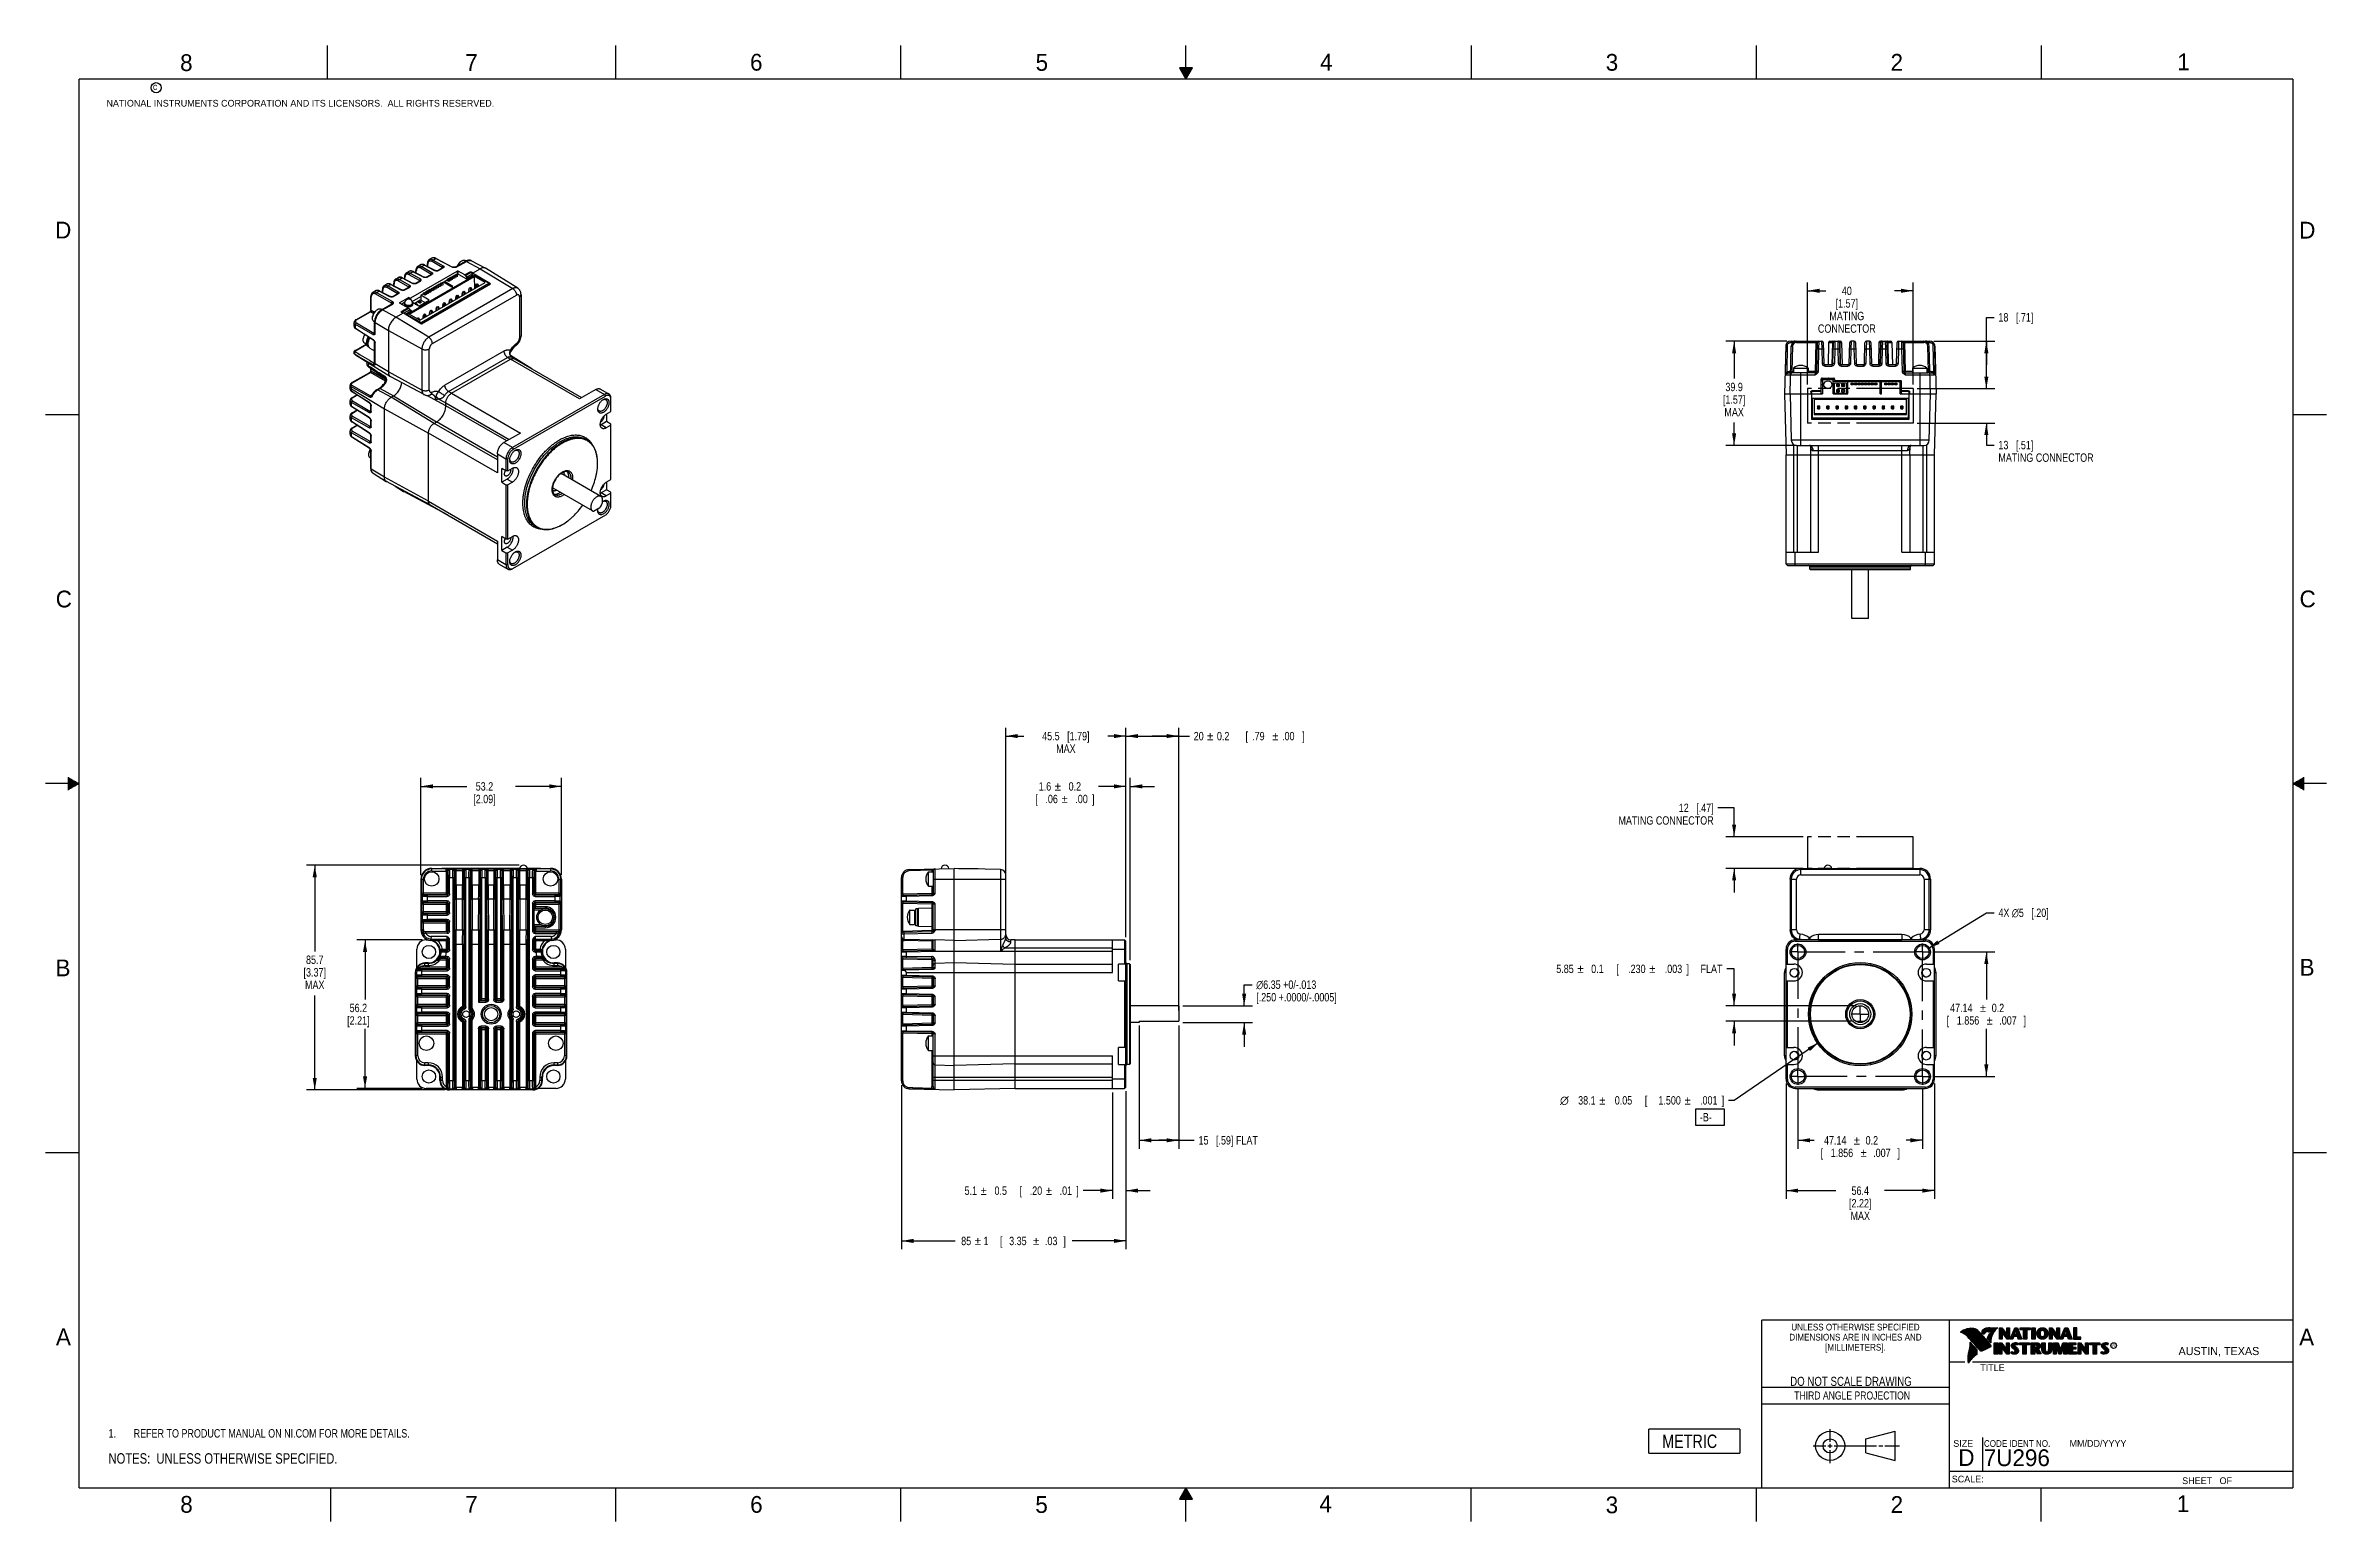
# Model space of a CAD drawing. Header units: inches. Extents: x 0 to 34, y 0 to 22.
import ezdxf
from ezdxf.enums import TextEntityAlignment as Align

# ---------------------------------------------------------------- set-up
doc = ezdxf.new("R2010")
doc.units = ezdxf.units.IN
doc.header["$LTSCALE"] = 1.87
doc.header["$MEASUREMENT"] = 0
doc.linetypes.add('CENTER', pattern=[0.6, 0.375, -0.075, 0.075, -0.075])
doc.linetypes.add('PHANTOM', pattern=[0.8, 0.45, -0.05, 0.1, -0.05, 0.1, -0.05])
doc.layers.get('0').update_dxf_attribs({"linetype": 'CONTINUOUS'})
for name, color, linetype in [('02___PRT_ALL_AXES', 7, 'CONTINUOUS'), ('03___PRT_ALL_CURVES', 7, 'CONTINUOUS'), ('DETAIL', 7, 'CONTINUOUS'), ('DIMENSIONS', 7, 'CONTINUOUS')]:
    doc.layers.add(name, color=color, linetype=linetype)
doc.styles.get("Standard").update_dxf_attribs({"font": 'txt', "width": 0.8})
doc.styles.add('TEXTSTYLE_1', font='gdt', dxfattribs={"width": 0.8})
doc.styles.add('TEXTSTYLE_2', font='txt')
doc.styles.add('TEXTSTYLE_3', font='txt', dxfattribs={"width": 0.9})
doc.dimstyles.new('DIMSTYLE_1', dxfattribs={"dimtxt": 0.125, "dimasz": 0.18, "dimexe": 0.18, "dimexo": 0.0625, "dimgap": 0.09, "dimtad": 0, "dimtih": 1, "dimtoh": 1, "dimdsep": 46, "dimtxsty": 'STANDARD', "dimblk": '_FILLED', "dimblk1": '_FILLED', "dimblk2": '_FILLED', "dimcen": 0.09, "dimadec": 0, "dimazin": 0, "dimtol": 1, "dimtp": 0.05, "dimtm": 0.05, "dimtfac": 1, "dimtofl": 0, "dimtmove": 0, "dimatfit": 3, "dimldrblk": '_FILLED', "dimfxl": 1, "dimtolj": 1, "dimarcsym": 0})
doc.dimstyles.new('DIMSTYLE_10', dxfattribs={"dimtxt": 0.125, "dimasz": 0.18, "dimexe": 0.18, "dimexo": 0.0625, "dimgap": 0.09, "dimtad": 0, "dimtih": 1, "dimtoh": 1, "dimdec": 1, "dimdsep": 46, "dimtxsty": 'STANDARD', "dimblk": '_FILLED', "dimblk1": '_FILLED', "dimblk2": '_FILLED', "dimcen": 0.09, "dimadec": 0, "dimazin": 0, "dimtol": 1, "dimtp": 0.2, "dimtm": 0.2, "dimtfac": 1, "dimtdec": 1, "dimtofl": 0, "dimtmove": 0, "dimatfit": 3, "dimldrblk": '_FILLED', "dimfxl": 1, "dimtolj": 1, "dimarcsym": 0})
doc.dimstyles.new('DIMSTYLE_2', dxfattribs={"dimtxt": 0.125, "dimasz": 0.18, "dimexe": 0.18, "dimexo": 0.0625, "dimgap": 0.09, "dimtad": 0, "dimtih": 1, "dimtoh": 1, "dimdec": 1, "dimdsep": 46, "dimtxsty": 'STANDARD', "dimblk": '_FILLED', "dimblk1": '_FILLED', "dimblk2": '_FILLED', "dimcen": 0.09, "dimadec": 0, "dimazin": 0, "dimtp": 0.1, "dimtm": 0.1, "dimtfac": 1, "dimtdec": 1, "dimtofl": 0, "dimtmove": 0, "dimatfit": 3, "dimldrblk": '_FILLED', "dimfxl": 1, "dimtolj": 1, "dimarcsym": 0})
doc.dimstyles.new('DIMSTYLE_3', dxfattribs={"dimtxt": 0.125, "dimasz": 0.18, "dimexe": 0.18, "dimexo": 0.0625, "dimgap": 0.09, "dimtad": 0, "dimtih": 1, "dimtoh": 1, "dimdsep": 46, "dimtxsty": 'STANDARD', "dimblk": '_FILLED', "dimblk1": '_FILLED', "dimblk2": '_FILLED', "dimcen": 0.09, "dimadec": 0, "dimazin": 0, "dimtol": 1, "dimtp": 0.1, "dimtm": 0.1, "dimtfac": 1, "dimtofl": 0, "dimtmove": 0, "dimatfit": 3, "dimldrblk": '_FILLED', "dimfxl": 1, "dimtolj": 1, "dimarcsym": 0})
doc.dimstyles.new('DIMSTYLE_4', dxfattribs={"dimtxt": 0.125, "dimasz": 0.18, "dimexe": 0.18, "dimexo": 0.0625, "dimgap": 0.09, "dimtad": 0, "dimtih": 1, "dimtoh": 1, "dimdsep": 46, "dimtxsty": 'STANDARD', "dimblk": '_FILLED', "dimblk1": '_FILLED', "dimblk2": '_FILLED', "dimcen": 0.09, "dimadec": 0, "dimazin": 0, "dimtol": 1, "dimtp": 0.2, "dimtm": 0.2, "dimtfac": 1, "dimtofl": 0, "dimtmove": 0, "dimatfit": 3, "dimldrblk": '_FILLED', "dimfxl": 1, "dimtolj": 1, "dimarcsym": 0})
doc.dimstyles.new('DIMSTYLE_5', dxfattribs={"dimtxt": 0.125, "dimasz": 0.18, "dimexe": 0.18, "dimexo": 0.0625, "dimgap": 0.09, "dimtad": 0, "dimtih": 1, "dimtoh": 1, "dimdec": 1, "dimdsep": 46, "dimtxsty": 'STANDARD', "dimblk": '_FILLED', "dimblk1": '_FILLED', "dimblk2": '_FILLED', "dimcen": 0.09, "dimadec": 0, "dimazin": 0, "dimtol": 1, "dimtp": 0.5, "dimtm": 0.5, "dimtfac": 1, "dimtdec": 1, "dimtofl": 0, "dimtmove": 0, "dimatfit": 3, "dimldrblk": '_FILLED', "dimfxl": 1, "dimtolj": 1, "dimarcsym": 0})
doc.dimstyles.new('DIMSTYLE_6', dxfattribs={"dimtxt": 0.125, "dimasz": 0.18, "dimexe": 0.18, "dimexo": 0.0625, "dimgap": 0.09, "dimtad": 0, "dimtih": 1, "dimtoh": 1, "dimdec": 1, "dimdsep": 46, "dimtxsty": 'STANDARD', "dimblk": '_FILLED', "dimblk1": '_FILLED', "dimblk2": '_FILLED', "dimcen": 0.09, "dimadec": 0, "dimazin": 0, "dimtol": 1, "dimtp": 1, "dimtm": 1, "dimtfac": 1, "dimtdec": 1, "dimtofl": 0, "dimtmove": 0, "dimatfit": 3, "dimldrblk": '_FILLED', "dimfxl": 1, "dimtolj": 1, "dimarcsym": 0})
doc.dimstyles.new('DIMSTYLE_7', dxfattribs={"dimtxt": 0.125, "dimasz": 0.18, "dimexe": 0.18, "dimexo": 0.0625, "dimgap": 0.09, "dimtad": 0, "dimtih": 1, "dimtoh": 1, "dimdec": 1, "dimdsep": 46, "dimtxsty": 'STANDARD', "dimblk": '_FILLED', "dimblk1": '_FILLED', "dimblk2": '_FILLED', "dimcen": 0.09, "dimadec": 0, "dimazin": 0, "dimtfac": 1, "dimtdec": 1, "dimtofl": 0, "dimtmove": 0, "dimatfit": 3, "dimldrblk": '_FILLED', "dimfxl": 1, "dimtolj": 1, "dimarcsym": 0})
doc.dimstyles.new('DIMSTYLE_8', dxfattribs={"dimtxt": 0.125, "dimasz": 0.18, "dimexe": 0.18, "dimexo": 0.0625, "dimgap": 0.09, "dimtad": 0, "dimtih": 1, "dimtoh": 1, "dimdec": 1, "dimdsep": 46, "dimtxsty": 'STANDARD', "dimblk": '_FILLED', "dimblk1": '_FILLED', "dimblk2": '_FILLED', "dimcen": 0.09, "dimadec": 0, "dimazin": 0, "dimtp": 0.1, "dimtm": 0.1, "dimtfac": 1, "dimtdec": 1, "dimtofl": 0, "dimtmove": 0, "dimatfit": 3, "dimldrblk": '_FILLED', "dimfxl": 1, "dimtolj": 1, "dimarcsym": 0})
doc.dimstyles.new('DIMSTYLE_9', dxfattribs={"dimtxt": 0.125, "dimasz": 0.18, "dimexe": 0.18, "dimexo": 0.0625, "dimgap": 0.09, "dimtad": 0, "dimtih": 1, "dimtoh": 1, "dimdsep": 46, "dimtxsty": 'STANDARD', "dimblk": '_FILLED', "dimblk1": '_FILLED', "dimblk2": '_FILLED', "dimcen": 0.09, "dimadec": 0, "dimazin": 0, "dimtp": 0.1, "dimtm": 0.1, "dimtfac": 1, "dimtofl": 0, "dimtmove": 0, "dimatfit": 3, "dimldrblk": '_FILLED', "dimfxl": 1, "dimtolj": 1, "dimarcsym": 0})

msp = doc.modelspace()

# ---------------------------------------------------------------- texts
at = {"color": 2, "linetype": 'CONTINUOUS', "line_spacing_factor": 0.9}
for s, insert, char_height, width, attachment_point, style in [('8', (2.005, 21.871), 0.25, 0.25, 1, 'TEXTSTYLE_2'), ('7', (6.256, 21.874), 0.25, 0.25, 1, 'TEXTSTYLE_2'), ('6', (10.501, 21.877), 0.25, 0.25, 1, 'TEXTSTYLE_2'), ('5', (14.758, 21.875), 0.25, 0.25, 1, 'TEXTSTYLE_2'), ('4', (18.998, 21.878), 0.25, 0.25, 1, 'TEXTSTYLE_2'), ('3', (23.257, 21.876), 0.25, 0.25, 1, 'TEXTSTYLE_2'), ('2', (27.503, 21.876), 0.25, 0.25, 1, 'TEXTSTYLE_2'), ('1', (31.778, 21.883), 0.25, 0.25, 1, 'TEXTSTYLE_2'), ('NATIONAL INSTRUMENTS CORPORATION AND ITS LICENSORS.  ALL RIGHTS RESERVED.', (0.907, 21.191), 0.1, 7.3, 1, 'TEXTSTYLE_2'), ('c', (1.599, 21.439), 0.1, 0.1, 1, 'TEXTSTYLE_2'), ('D', (0.142, 19.375), 0.25, 0.25, 1, 'TEXTSTYLE_2'), ('D', (33.595, 19.374), 0.25, 0.25, 1, 'TEXTSTYLE_2'), ('C', (0.151, 13.875), 0.25, 0.25, 1, 'TEXTSTYLE_2'), ('C', (33.6, 13.877), 0.25, 0.25, 1, 'TEXTSTYLE_2'), ('B', (0.148, 8.376), 0.25, 0.25, 1, 'TEXTSTYLE_2'), ('B', (33.601, 8.385), 0.25, 0.25, 1, 'TEXTSTYLE_2'), ('A', (0.154, 2.876), 0.25, 0.25, 1, 'TEXTSTYLE_2'), ('DIMENSIONS ARE IN INCHES AND', (26.98, 2.796), 0.1, 2.52, 2, 'TEXTSTYLE_3'), ('UNLESS OTHERWISE SPECIFIED', (26.98, 2.946), 0.1, 2.34, 2, 'TEXTSTYLE_3'), ('A', (33.594, 2.873), 0.25, 0.25, 1, 'TEXTSTYLE_2'), ('[MILLIMETERS].', (26.98, 2.646), 0.1, 1.26, 2, 'TEXTSTYLE_3'), ('R', (30.808, 2.641), 0.042, 0.04198, 1, 'TEXTSTYLE_2'), ('AUSTIN, TEXAS', (31.796, 2.599), 0.12, 1.56, 1, 'TEXTSTYLE_2'), ('TITLE', (28.84, 2.34), 0.1, 0.5, 1, 'TEXTSTYLE_2'), ('SIZE', (28.438, 1.212), 0.1, 0.4, 1, 'TEXTSTYLE_2'), ('CODE IDENT NO.', (28.895, 1.211), 0.1, 1.26, 1, 'TEXTSTYLE_3'), ('MM/DD/YYYY', (30.172, 1.212), 0.1, 1, 1, 'TEXTSTYLE_2'), ('SCALE:', (28.416, 0.681), 0.1, 0.6, 1, 'TEXTSTYLE_2'), ('8', (2.007, 0.379), 0.25, 0.25, 1, 'TEXTSTYLE_2'), ('7', (6.255, 0.379), 0.25, 0.25, 1, 'TEXTSTYLE_2'), ('6', (10.503, 0.378), 0.25, 0.25, 1, 'TEXTSTYLE_2'), ('5', (14.754, 0.376), 0.25, 0.25, 1, 'TEXTSTYLE_2'), ('4', (18.988, 0.387), 0.25, 0.25, 1, 'TEXTSTYLE_2'), ('3', (23.256, 0.371), 0.25, 0.25, 1, 'TEXTSTYLE_2'), ('2', (27.504, 0.376), 0.25, 0.25, 1, 'TEXTSTYLE_2'), ('1', (31.771, 0.389), 0.25, 0.25, 1, 'TEXTSTYLE_2'), ('SHEET   OF', (31.85, 0.656), 0.1, 1, 1, 'TEXTSTYLE_2')]:
    msp.add_mtext(s, dxfattribs=dict(at, insert=insert, char_height=char_height, width=width, attachment_point=attachment_point, style=style))
at = {"color": 7, "linetype": 'CONTINUOUS', "insert": (26.913, 2.155), "char_height": 0.135, "width": 2.16, "attachment_point": 2, "line_spacing_factor": 0.9}
msp.add_mtext('DO NOT SCALE DRAWING', dxfattribs=at)
at = {"color": 2, "linetype": 'CONTINUOUS', "insert": (26.93, 1.937), "char_height": 0.12, "width": 2.112, "attachment_point": 2, "line_spacing_factor": 0.9}
msp.add_mtext('THIRD ANGLE PROJECTION', dxfattribs=at)
at = {"color": 7, "linetype": 'CONTINUOUS', "char_height": 0.25, "attachment_point": 1, "line_spacing_factor": 0.9, "style": 'TEXTSTYLE_2'}
for s, insert, width in [('D  ', (28.513, 1.076), 0.75), ('7U296', (28.893, 1.074), 1.25)]:
    msp.add_mtext(s, dxfattribs=dict(at, insert=insert, width=width))
at = {"layer": 'DIMENSIONS', "color": 2, "linetype": 'CONTINUOUS', "insert": (24.66, 6.089), "char_height": 0.125, "width": 0.3, "attachment_point": 1, "line_spacing_factor": 0.9}
msp.add_mtext('-B-', dxfattribs=at)

# ---------------------------------------------------------------- blocks, each defined once
blk = doc.blocks.new('_FILLED')
at = {"color": 0, "linetype": 'BYBLOCK'}
blk.add_solid([(0, 0), (-1, 0.17), (-1, -0.17)], dxfattribs=at)
blk = doc.blocks.new('*D0')
at = {"layer": 'DIMENSIONS', "color": 2, "linetype": 'CONTINUOUS'}
for p, q in [((26.432, 7.138), (25.171, 6.276)), ((25.171, 6.276), (25.085, 6.276))]:
    blk.add_line(p, q, dxfattribs=at)
at = {"layer": 'DIMENSIONS', "color": 2, "linetype": 'CONTINUOUS', "xscale": 0.18, "yscale": 0.18, "zscale": 0.18, "rotation": 34.3526209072}
blk.add_blockref('_FILLED', (26.432, 7.138), dxfattribs=at)
at = {"layer": 'DIMENSIONS', "color": 2, "linetype": 'CONTINUOUS', "style": 'TEXTSTYLE_1'}
for s, p in [('n', (22.706, 6.214)), ('`', (23.252, 6.214)), ('`', (24.523, 6.214))]:
    blk.add_text(s, height=0.125, dxfattribs=at).set_placement(p, align=Align.RIGHT)
at = {"layer": 'DIMENSIONS', "color": 2, "linetype": 'CONTINUOUS', "width": 0.8}
for s, p in [('38.1', (23.106, 6.214)), ('0.05', (23.652, 6.214)), ('[', (23.877, 6.214)), ('1.500', (24.377, 6.214)), ('.001', (24.923, 6.214)), (']', (25.023, 6.214))]:
    blk.add_text(s, height=0.125, dxfattribs=at).set_placement(p, align=Align.RIGHT)
blk = doc.blocks.new('*D1')
at = {"layer": 'DIMENSIONS', "color": 2, "linetype": 'CONTINUOUS'}
for p, q in [((28.063, 8.54), (28.931, 9.072)), ((28.931, 9.072), (29.049, 9.072))]:
    blk.add_line(p, q, dxfattribs=at)
at = {"layer": 'DIMENSIONS', "color": 2, "linetype": 'CONTINUOUS', "xscale": 0.18, "yscale": 0.18, "zscale": 0.18, "rotation": 211.4993482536}
blk.add_blockref('_FILLED', (28.063, 8.54), dxfattribs=at)
at = {"layer": 'DIMENSIONS', "color": 2, "linetype": 'CONTINUOUS', "insert": (29.111, 9.135), "char_height": 0.125, "width": 1.19167, "attachment_point": 1, "line_spacing_factor": 0.9}
blk.add_mtext('4X \\Fgdt;{\\Fgdt;n}\\Ftxt;5{\\Ftxt.shx;\\W1.000000;\\H0.125000; }[.20]', dxfattribs=at)
blk = doc.blocks.new('*D2')
at = {"layer": 'DIMENSIONS', "color": 2, "linetype": 'CONTINUOUS'}
for p, q in [((25.171, 8.236), (25.06, 8.236)), ((25.171, 7.686), (25.171, 8.236)), ((26.989, 7.686), (25.046, 7.686)), ((26.921, 7.456), (25.046, 7.456)), ((25.171, 7.456), (25.171, 7.096))]:
    blk.add_line(p, q, dxfattribs=at)
at = {"layer": 'DIMENSIONS', "color": 2, "linetype": 'CONTINUOUS', "xscale": 0.18, "yscale": 0.18, "zscale": 0.18}
for p, rotation in [((25.171, 7.686), 270), ((25.171, 7.456), 90)]:
    blk.add_blockref('_FILLED', p, dxfattribs=dict(at, rotation=rotation))
at = {"layer": 'DIMENSIONS', "color": 2, "linetype": 'CONTINUOUS', "width": 0.8}
for s, p in [('5.85', (22.78, 8.174)), ('0.1', (23.226, 8.174)), ('[', (23.451, 8.174)), ('.230', (23.851, 8.174)), ('.003', (24.397, 8.174)), (']', (24.497, 8.174)), (' FLAT', (24.997, 8.174))]:
    blk.add_text(s, height=0.125, dxfattribs=at).set_placement(p, align=Align.RIGHT)
at = {"layer": 'DIMENSIONS', "color": 2, "linetype": 'CONTINUOUS', "style": 'TEXTSTYLE_1'}
for p in [(22.926, 8.174), (23.997, 8.174)]:
    blk.add_text('`', height=0.125, dxfattribs=at).set_placement(p, align=Align.RIGHT)
blk = doc.blocks.new('*D3')
at = {"layer": 'DIMENSIONS', "color": 2, "linetype": 'CONTINUOUS'}
for p, q in [((26.123, 6.446), (26.123, 5.556)), ((27.979, 6.446), (27.979, 5.556)), ((26.123, 5.681), (26.366, 5.681)), ((27.979, 5.681), (27.737, 5.681))]:
    blk.add_line(p, q, dxfattribs=at)
at = {"layer": 'DIMENSIONS', "color": 2, "linetype": 'CONTINUOUS', "xscale": 0.18, "yscale": 0.18, "zscale": 0.18, "rotation": 180}
blk.add_blockref('_FILLED', (26.123, 5.681), dxfattribs=at)
at = {"layer": 'DIMENSIONS', "color": 2, "linetype": 'CONTINUOUS', "xscale": 0.18, "yscale": 0.18, "zscale": 0.18}
blk.add_blockref('_FILLED', (27.979, 5.681), dxfattribs=at)
at = {"layer": 'DIMENSIONS', "color": 2, "linetype": 'CONTINUOUS', "width": 0.8}
for s, p in [('[', (26.478, 5.431)), ('47.14', (26.678, 5.618)), ('1.856', (26.778, 5.431)), ('0.2', (27.224, 5.618)), ('.007', (27.374, 5.431)), (']', (27.624, 5.431))]:
    blk.add_text(s, height=0.125, dxfattribs=at).set_placement(p, align=Align.CENTER)
at = {"layer": 'DIMENSIONS', "color": 2, "linetype": 'CONTINUOUS', "style": 'TEXTSTYLE_1'}
for p in [(27.001, 5.618), (27.101, 5.431)]:
    blk.add_text('`', height=0.125, dxfattribs=at).set_placement(p, align=Align.CENTER)
blk = doc.blocks.new('*D4')
at = {"layer": 'DIMENSIONS', "color": 2, "linetype": 'CONTINUOUS'}
for p, q in [((28.167, 8.489), (29.056, 8.489)), ((28.931, 8.489), (28.931, 7.78)), ((28.931, 6.633), (28.931, 7.342)), ((28.167, 6.633), (29.056, 6.633))]:
    blk.add_line(p, q, dxfattribs=at)
at = {"layer": 'DIMENSIONS', "color": 2, "linetype": 'CONTINUOUS', "xscale": 0.18, "yscale": 0.18, "zscale": 0.18}
for p, rotation in [((28.931, 8.489), 90), ((28.931, 6.633), 270)]:
    blk.add_blockref('_FILLED', p, dxfattribs=dict(at, rotation=rotation))
at = {"layer": 'DIMENSIONS', "color": 2, "linetype": 'CONTINUOUS', "width": 0.8}
for s, p in [('[', (28.358, 7.405)), ('47.14', (28.558, 7.592)), ('1.856', (28.658, 7.405)), ('0.2', (29.104, 7.592)), ('.007', (29.254, 7.405)), (']', (29.504, 7.405))]:
    blk.add_text(s, height=0.125, dxfattribs=at).set_placement(p, align=Align.CENTER)
at = {"layer": 'DIMENSIONS', "color": 2, "linetype": 'CONTINUOUS', "style": 'TEXTSTYLE_1'}
for p in [(28.881, 7.592), (28.981, 7.405)]:
    blk.add_text('`', height=0.125, dxfattribs=at).set_placement(p, align=Align.CENTER)
blk = doc.blocks.new('*D5')
at = {"layer": 'DIMENSIONS', "color": 2, "linetype": 'CONTINUOUS'}
for p, q in [((15.904, 6.392), (15.904, 4.806)), ((16.105, 6.412), (16.105, 4.806)), ((15.904, 4.931), (15.465, 4.931)), ((16.105, 4.931), (16.465, 4.931))]:
    blk.add_line(p, q, dxfattribs=at)
at = {"layer": 'DIMENSIONS', "color": 2, "linetype": 'CONTINUOUS', "xscale": 0.18, "yscale": 0.18, "zscale": 0.18}
blk.add_blockref('_FILLED', (15.904, 4.931), dxfattribs=at)
at = {"layer": 'DIMENSIONS', "color": 2, "linetype": 'CONTINUOUS', "xscale": 0.18, "yscale": 0.18, "zscale": 0.18, "rotation": 180}
blk.add_blockref('_FILLED', (16.105, 4.931), dxfattribs=at)
at = {"layer": 'DIMENSIONS', "color": 2, "linetype": 'CONTINUOUS', "width": 0.8}
for s, p in [('5.1', (13.885, 4.868)), ('0.5', (14.331, 4.868)), ('[', (14.556, 4.868)), ('.20', (14.856, 4.868)), ('.01', (15.302, 4.868)), (']', (15.402, 4.868))]:
    blk.add_text(s, height=0.125, dxfattribs=at).set_placement(p, align=Align.RIGHT)
at = {"layer": 'DIMENSIONS', "color": 2, "linetype": 'CONTINUOUS', "style": 'TEXTSTYLE_1'}
for p in [(14.031, 4.868), (15.002, 4.868)]:
    blk.add_text('`', height=0.125, dxfattribs=at).set_placement(p, align=Align.RIGHT)
blk = doc.blocks.new('*D6')
at = {"layer": 'DIMENSIONS', "color": 2, "linetype": 'CONTINUOUS'}
for p, q in [((12.758, 6.504), (12.758, 4.056)), ((16.105, 6.412), (16.105, 4.056)), ((12.758, 4.181), (13.561, 4.181)), ((16.105, 4.181), (15.302, 4.181))]:
    blk.add_line(p, q, dxfattribs=at)
at = {"layer": 'DIMENSIONS', "color": 2, "linetype": 'CONTINUOUS', "xscale": 0.18, "yscale": 0.18, "zscale": 0.18, "rotation": 180}
blk.add_blockref('_FILLED', (12.758, 4.181), dxfattribs=at)
at = {"layer": 'DIMENSIONS', "color": 2, "linetype": 'CONTINUOUS', "xscale": 0.18, "yscale": 0.18, "zscale": 0.18}
blk.add_blockref('_FILLED', (16.105, 4.181), dxfattribs=at)
at = {"layer": 'DIMENSIONS', "color": 2, "linetype": 'CONTINUOUS', "width": 0.8}
for s, p in [('85', (13.723, 4.118)), ('1', (14.019, 4.118)), ('[', (14.244, 4.118)), ('3.35', (14.494, 4.118)), ('.03', (14.99, 4.118)), (']', (15.19, 4.118))]:
    blk.add_text(s, height=0.125, dxfattribs=at).set_placement(p, align=Align.CENTER)
at = {"layer": 'DIMENSIONS', "color": 2, "linetype": 'CONTINUOUS', "style": 'TEXTSTYLE_1'}
for p in [(13.896, 4.118), (14.767, 4.118)]:
    blk.add_text('`', height=0.125, dxfattribs=at).set_placement(p, align=Align.CENTER)
blk = doc.blocks.new('*D7')
at = {"layer": 'DIMENSIONS', "color": 2, "linetype": 'CONTINUOUS'}
for p, q in [((25.171, 10.636), (24.928, 10.636)), ((25.171, 10.207), (25.171, 10.636)), ((26.201, 10.207), (25.046, 10.207)), ((26.201, 9.734), (25.046, 9.734)), ((25.171, 9.734), (25.171, 9.374))]:
    blk.add_line(p, q, dxfattribs=at)
at = {"layer": 'DIMENSIONS', "color": 2, "linetype": 'CONTINUOUS', "xscale": 0.18, "yscale": 0.18, "zscale": 0.18}
for p, rotation in [((25.171, 10.207), 270), ((25.171, 9.734), 90)]:
    blk.add_blockref('_FILLED', p, dxfattribs=dict(at, rotation=rotation))
at = {"layer": 'DIMENSIONS', "color": 2, "linetype": 'CONTINUOUS', "insert": (24.866, 10.699), "char_height": 0.125, "width": 1.6, "attachment_point": 3, "line_spacing_factor": 0.9}
blk.add_mtext('12{\\Ftxt.shx;\\W1.000000;\\H0.125000; }[.47]\\PMATING CONNECTOR', dxfattribs=at)
blk = doc.blocks.new('*D8')
at = {"layer": 'DIMENSIONS', "color": 2, "linetype": 'CONTINUOUS'}
for p, q in [((28.931, 16.886), (28.931, 17.246)), ((27.901, 16.886), (29.056, 16.886)), ((27.901, 16.374), (29.056, 16.374)), ((28.931, 16.374), (28.931, 16.046)), ((28.931, 16.046), (29.049, 16.046))]:
    blk.add_line(p, q, dxfattribs=at)
at = {"layer": 'DIMENSIONS', "color": 2, "linetype": 'CONTINUOUS', "xscale": 0.18, "yscale": 0.18, "zscale": 0.18}
for p, rotation in [((28.931, 16.886), 270), ((28.931, 16.374), 90)]:
    blk.add_blockref('_FILLED', p, dxfattribs=dict(at, rotation=rotation))
at = {"layer": 'DIMENSIONS', "color": 2, "linetype": 'CONTINUOUS', "insert": (29.111, 16.108), "char_height": 0.125, "width": 1.6, "attachment_point": 1, "line_spacing_factor": 0.9}
blk.add_mtext('13{\\Ftxt.shx;\\W1.000000;\\H0.125000; }[.51]\\PMATING CONNECTOR', dxfattribs=at)
blk = doc.blocks.new('*D9')
at = {"layer": 'DIMENSIONS', "color": 2, "linetype": 'CONTINUOUS'}
for p, q in [((28.931, 17.241), (28.931, 17.949)), ((28.931, 17.949), (29.049, 17.949)), ((28.146, 17.595), (29.056, 17.595)), ((28.931, 17.595), (28.931, 17.241)), ((28.931, 16.886), (28.931, 17.241)), ((27.901, 16.886), (29.056, 16.886))]:
    blk.add_line(p, q, dxfattribs=at)
at = {"layer": 'DIMENSIONS', "color": 2, "linetype": 'CONTINUOUS', "xscale": 0.18, "yscale": 0.18, "zscale": 0.18}
for p, rotation in [((28.931, 17.595), 90), ((28.931, 16.886), 270)]:
    blk.add_blockref('_FILLED', p, dxfattribs=dict(at, rotation=rotation))
at = {"layer": 'DIMENSIONS', "color": 2, "linetype": 'CONTINUOUS', "insert": (29.111, 18.012), "char_height": 0.125, "width": 0.825, "attachment_point": 1, "line_spacing_factor": 0.9}
blk.add_mtext('18{\\Ftxt.shx;\\W1.000000;\\H0.125000; }[.71]', dxfattribs=at)
blk = doc.blocks.new('*D10')
at = {"layer": 'DIMENSIONS', "color": 2, "linetype": 'CONTINUOUS'}
for p, q in [((26.264, 16.949), (26.264, 18.47)), ((27.839, 16.949), (27.839, 18.47)), ((26.264, 18.345), (26.539, 18.345)), ((27.839, 18.345), (27.564, 18.345))]:
    blk.add_line(p, q, dxfattribs=at)
at = {"layer": 'DIMENSIONS', "color": 2, "linetype": 'CONTINUOUS', "xscale": 0.18, "yscale": 0.18, "zscale": 0.18, "rotation": 180}
blk.add_blockref('_FILLED', (26.264, 18.345), dxfattribs=at)
at = {"layer": 'DIMENSIONS', "color": 2, "linetype": 'CONTINUOUS', "xscale": 0.18, "yscale": 0.18, "zscale": 0.18}
blk.add_blockref('_FILLED', (27.839, 18.345), dxfattribs=at)
at = {"layer": 'DIMENSIONS', "color": 2, "linetype": 'CONTINUOUS', "insert": (26.851, 18.407), "char_height": 0.125, "width": 0.9, "attachment_point": 2, "line_spacing_factor": 0.9}
blk.add_mtext('40\\P[1.57]\\PMATING\\PCONNECTOR', dxfattribs=at)
blk = doc.blocks.new('*D11')
at = {"layer": 'DIMENSIONS', "color": 2, "linetype": 'CONTINUOUS'}
for p, q in [((5.594, 9.634), (5.594, 11.082)), ((5.594, 10.957), (6.279, 10.957)), ((7.689, 10.957), (7.004, 10.957)), ((7.689, 9.637), (7.689, 11.082))]:
    blk.add_line(p, q, dxfattribs=at)
at = {"layer": 'DIMENSIONS', "color": 2, "linetype": 'CONTINUOUS', "xscale": 0.18, "yscale": 0.18, "zscale": 0.18, "rotation": 180}
blk.add_blockref('_FILLED', (5.594, 10.957), dxfattribs=at)
at = {"layer": 'DIMENSIONS', "color": 2, "linetype": 'CONTINUOUS', "xscale": 0.18, "yscale": 0.18, "zscale": 0.18}
blk.add_blockref('_FILLED', (7.689, 10.957), dxfattribs=at)
at = {"layer": 'DIMENSIONS', "color": 2, "linetype": 'CONTINUOUS', "insert": (6.542, 11.019), "char_height": 0.125, "width": 0.6, "attachment_point": 2, "line_spacing_factor": 0.9}
blk.add_mtext('53.2\\P[2.09]', dxfattribs=at)
blk = doc.blocks.new('*D12')
at = {"layer": 'DIMENSIONS', "color": 2, "linetype": 'CONTINUOUS'}
for p, q in [((5.611, 8.667), (4.637, 8.667)), ((4.762, 8.667), (4.762, 7.78)), ((4.762, 6.455), (4.762, 7.342)), ((5.611, 6.455), (4.637, 6.455))]:
    blk.add_line(p, q, dxfattribs=at)
at = {"layer": 'DIMENSIONS', "color": 2, "linetype": 'CONTINUOUS', "xscale": 0.18, "yscale": 0.18, "zscale": 0.18}
for p, rotation in [((4.762, 8.667), 90), ((4.762, 6.455), 270)]:
    blk.add_blockref('_FILLED', p, dxfattribs=dict(at, rotation=rotation))
at = {"layer": 'DIMENSIONS', "color": 2, "linetype": 'CONTINUOUS', "insert": (4.662, 7.717), "char_height": 0.125, "width": 0.6, "attachment_point": 2, "line_spacing_factor": 0.9}
blk.add_mtext('56.2\\P[2.21]', dxfattribs=at)
blk = doc.blocks.new('*D13')
at = {"layer": 'DIMENSIONS', "color": 2, "linetype": 'CONTINUOUS'}
for p, q in [((7.061, 9.783), (3.887, 9.783)), ((4.012, 9.783), (4.012, 8.498)), ((4.012, 6.431), (4.012, 7.841)), ((5.957, 6.431), (3.887, 6.431))]:
    blk.add_line(p, q, dxfattribs=at)
at = {"layer": 'DIMENSIONS', "color": 2, "linetype": 'CONTINUOUS', "xscale": 0.18, "yscale": 0.18, "zscale": 0.18}
for p, rotation in [((4.012, 9.783), 90), ((4.012, 6.431), 270)]:
    blk.add_blockref('_FILLED', p, dxfattribs=dict(at, rotation=rotation))
at = {"layer": 'DIMENSIONS', "color": 2, "linetype": 'CONTINUOUS', "insert": (4.012, 8.435), "char_height": 0.125, "width": 0.6, "attachment_point": 2, "line_spacing_factor": 0.9}
blk.add_mtext('85.7\\P[3.37]\\PMAX', dxfattribs=at)
blk = doc.blocks.new('*D14')
at = {"layer": 'DIMENSIONS', "color": 2, "linetype": 'CONTINUOUS'}
for p, q in [((25.956, 17.595), (25.046, 17.595)), ((25.171, 17.595), (25.171, 17.036)), ((25.171, 16.04), (25.171, 16.38)), ((26.103, 16.04), (25.046, 16.04))]:
    blk.add_line(p, q, dxfattribs=at)
at = {"layer": 'DIMENSIONS', "color": 2, "linetype": 'CONTINUOUS', "xscale": 0.18, "yscale": 0.18, "zscale": 0.18}
for p, rotation in [((25.171, 17.595), 90), ((25.171, 16.04), 270)]:
    blk.add_blockref('_FILLED', p, dxfattribs=dict(at, rotation=rotation))
at = {"layer": 'DIMENSIONS', "color": 2, "linetype": 'CONTINUOUS', "insert": (25.171, 16.974), "char_height": 0.125, "width": 0.6, "attachment_point": 2, "line_spacing_factor": 0.9}
blk.add_mtext('39.9\\P[1.57]\\PMAX', dxfattribs=at)
blk = doc.blocks.new('*D15')
at = {"layer": 'DIMENSIONS', "color": 2, "linetype": 'CONTINUOUS'}
for p, q in [((16.302, 7.393), (16.302, 5.556)), ((16.892, 7.393), (16.892, 5.556)), ((16.302, 5.681), (16.597, 5.681)), ((16.892, 5.681), (16.597, 5.681)), ((16.597, 5.681), (17.124, 5.681))]:
    blk.add_line(p, q, dxfattribs=at)
at = {"layer": 'DIMENSIONS', "color": 2, "linetype": 'CONTINUOUS', "xscale": 0.18, "yscale": 0.18, "zscale": 0.18, "rotation": 180}
blk.add_blockref('_FILLED', (16.302, 5.681), dxfattribs=at)
at = {"layer": 'DIMENSIONS', "color": 2, "linetype": 'CONTINUOUS', "xscale": 0.18, "yscale": 0.18, "zscale": 0.18}
blk.add_blockref('_FILLED', (16.892, 5.681), dxfattribs=at)
at = {"layer": 'DIMENSIONS', "color": 2, "linetype": 'CONTINUOUS', "insert": (17.187, 5.743), "char_height": 0.125, "width": 1.325, "attachment_point": 1, "line_spacing_factor": 0.9}
blk.add_mtext('15{\\Ftxt.shx;\\W1.000000;\\H0.125000; }[.59] FLAT', dxfattribs=at)
blk = doc.blocks.new('*D16')
at = {"layer": 'DIMENSIONS', "color": 2, "linetype": 'CONTINUOUS'}
for p, q in [((17.867, 7.686), (17.867, 8.001)), ((17.867, 8.001), (17.985, 8.001)), ((16.955, 7.686), (17.992, 7.686)), ((16.955, 7.436), (17.992, 7.436)), ((17.867, 7.436), (17.867, 7.076))]:
    blk.add_line(p, q, dxfattribs=at)
at = {"layer": 'DIMENSIONS', "color": 2, "linetype": 'CONTINUOUS', "xscale": 0.18, "yscale": 0.18, "zscale": 0.18}
for p, rotation in [((17.867, 7.686), 270), ((17.867, 7.436), 90)]:
    blk.add_blockref('_FILLED', p, dxfattribs=dict(at, rotation=rotation))
at = {"layer": 'DIMENSIONS', "color": 2, "linetype": 'CONTINUOUS', "insert": (18.047, 8.064), "char_height": 0.125, "width": 2, "attachment_point": 1, "line_spacing_factor": 0.9, "style": 'TEXTSTYLE_1'}
blk.add_mtext('{\\Fgdt;n}\\Ftxt;6.35 +0/-.013\\P[.250 +.0000/-.0005]', dxfattribs=at)
blk = doc.blocks.new('*D17')
at = {"layer": 'DIMENSIONS', "color": 2, "linetype": 'CONTINUOUS'}
for p, q in [((16.105, 10.957), (15.698, 10.957)), ((16.105, 8.71), (16.105, 11.082)), ((16.168, 8.366), (16.168, 11.082)), ((16.168, 10.957), (16.528, 10.957))]:
    blk.add_line(p, q, dxfattribs=at)
at = {"layer": 'DIMENSIONS', "color": 2, "linetype": 'CONTINUOUS', "xscale": 0.18, "yscale": 0.18, "zscale": 0.18}
blk.add_blockref('_FILLED', (16.105, 10.957), dxfattribs=at)
at = {"layer": 'DIMENSIONS', "color": 2, "linetype": 'CONTINUOUS', "xscale": 0.18, "yscale": 0.18, "zscale": 0.18, "rotation": 180}
blk.add_blockref('_FILLED', (16.168, 10.957), dxfattribs=at)
at = {"layer": 'DIMENSIONS', "color": 2, "linetype": 'CONTINUOUS', "width": 0.8}
for s, p in [('1.6', (14.99, 10.894)), ('0.2', (15.436, 10.894)), ('[', (14.79, 10.707)), ('.06', (15.09, 10.707)), ('.00', (15.536, 10.707)), (']', (15.636, 10.707))]:
    blk.add_text(s, height=0.125, dxfattribs=at).set_placement(p, align=Align.RIGHT)
at = {"layer": 'DIMENSIONS', "color": 2, "linetype": 'CONTINUOUS', "style": 'TEXTSTYLE_1'}
for p in [(15.136, 10.894), (15.236, 10.707)]:
    blk.add_text('`', height=0.125, dxfattribs=at).set_placement(p, align=Align.RIGHT)
blk = doc.blocks.new('*D18')
at = {"layer": 'DIMENSIONS', "color": 2, "linetype": 'CONTINUOUS'}
for p, q in [((14.313, 9.635), (14.313, 11.832)), ((14.313, 11.707), (14.584, 11.707)), ((16.105, 11.707), (15.834, 11.707)), ((16.105, 8.71), (16.105, 11.832))]:
    blk.add_line(p, q, dxfattribs=at)
at = {"layer": 'DIMENSIONS', "color": 2, "linetype": 'CONTINUOUS', "xscale": 0.18, "yscale": 0.18, "zscale": 0.18, "rotation": 180}
blk.add_blockref('_FILLED', (14.313, 11.707), dxfattribs=at)
at = {"layer": 'DIMENSIONS', "color": 2, "linetype": 'CONTINUOUS', "xscale": 0.18, "yscale": 0.18, "zscale": 0.18}
blk.add_blockref('_FILLED', (16.105, 11.707), dxfattribs=at)
at = {"layer": 'DIMENSIONS', "color": 2, "linetype": 'CONTINUOUS', "insert": (15.209, 11.769), "char_height": 0.125, "width": 1.125, "attachment_point": 2, "line_spacing_factor": 0.9}
blk.add_mtext('45.5{\\Ftxt.shx;\\W1.000000;\\H0.125000; }[1.79]\\PMAX', dxfattribs=at)
blk = doc.blocks.new('*D19')
at = {"layer": 'DIMENSIONS', "color": 2, "linetype": 'CONTINUOUS'}
for p, q in [((16.105, 8.71), (16.105, 11.832)), ((16.105, 11.707), (16.498, 11.707)), ((16.892, 11.707), (16.498, 11.707)), ((16.498, 11.707), (17.053, 11.707)), ((16.892, 7.615), (16.892, 11.832))]:
    blk.add_line(p, q, dxfattribs=at)
at = {"layer": 'DIMENSIONS', "color": 2, "linetype": 'CONTINUOUS', "xscale": 0.18, "yscale": 0.18, "zscale": 0.18, "rotation": 180}
blk.add_blockref('_FILLED', (16.105, 11.707), dxfattribs=at)
at = {"layer": 'DIMENSIONS', "color": 2, "linetype": 'CONTINUOUS', "xscale": 0.18, "yscale": 0.18, "zscale": 0.18}
blk.add_blockref('_FILLED', (16.892, 11.707), dxfattribs=at)
at = {"layer": 'DIMENSIONS', "color": 2, "linetype": 'CONTINUOUS', "width": 0.8}
for s, p in [('20', (17.115, 11.644)), ('0.2', (17.461, 11.644)), ('[', (17.886, 11.644)), ('.79', (17.986, 11.644)), ('.00', (18.432, 11.644)), (']', (18.732, 11.644))]:
    blk.add_text(s, height=0.125, dxfattribs=at).set_placement(p)
at = {"layer": 'DIMENSIONS', "color": 2, "linetype": 'CONTINUOUS', "style": 'TEXTSTYLE_1'}
for p in [(17.315, 11.644), (18.286, 11.644)]:
    blk.add_text('`', height=0.125, dxfattribs=at).set_placement(p)
blk = doc.blocks.new('*D20')
at = {"layer": 'DIMENSIONS', "color": 2, "linetype": 'CONTINUOUS'}
for p, q in [((25.945, 6.53), (25.945, 4.806)), ((28.158, 6.53), (28.158, 4.806)), ((25.945, 4.931), (26.689, 4.931)), ((28.158, 4.931), (27.414, 4.931))]:
    blk.add_line(p, q, dxfattribs=at)
at = {"layer": 'DIMENSIONS', "color": 2, "linetype": 'CONTINUOUS', "xscale": 0.18, "yscale": 0.18, "zscale": 0.18, "rotation": 180}
blk.add_blockref('_FILLED', (25.945, 4.931), dxfattribs=at)
at = {"layer": 'DIMENSIONS', "color": 2, "linetype": 'CONTINUOUS', "xscale": 0.18, "yscale": 0.18, "zscale": 0.18}
blk.add_blockref('_FILLED', (28.158, 4.931), dxfattribs=at)
at = {"layer": 'DIMENSIONS', "color": 2, "linetype": 'CONTINUOUS', "insert": (27.051, 4.993), "char_height": 0.125, "width": 0.6, "attachment_point": 2, "line_spacing_factor": 0.9}
blk.add_mtext('56.4\\P[2.22]\\PMAX', dxfattribs=at)
blk = doc.blocks.new('NOTES_HEADER_BL0', base_point=(3.1215, 0.9375))
at = {"layer": 'DETAIL', "color": 2, "linetype": 'CONTINUOUS', "width": 0.8}
blk.add_text('NOTES:  UNLESS OTHERWISE SPECIFIED.', height=0.156, dxfattribs=at).set_placement((0.9375, 0.8595))
blk = doc.blocks.new('METRIC_BL1', base_point=(24.578, 1.196))
at = {"layer": 'DETAIL', "color": 7, "linetype": 'CONTINUOUS', "const_width": 0.02}
for points in [[(23.898, 1.376), (25.258, 1.376)], [(23.898, 1.376), (23.898, 1.016)], [(25.258, 1.376), (25.258, 1.016)], [(23.898, 1.016), (25.258, 1.016)]]:
    blk.add_lwpolyline(points, dxfattribs=at)
at = {"layer": 'DETAIL', "color": 2, "linetype": 'CONTINUOUS', "width": 0.8}
blk.add_text('METRIC', height=0.2, dxfattribs=at).set_placement((24.099, 1.094))
blk = doc.blocks.new('CUSTOM_NOTE_BL2', base_point=(3.675, 1.312))
at = {"layer": 'DETAIL', "color": 2, "linetype": 'CONTINUOUS', "width": 0.8}
for s, p in [('1.', (0.938, 1.25)), ('REFER TO PRODUCT MANUAL ON NI.COM FOR MORE DETAILS.', (1.312, 1.25))]:
    blk.add_text(s, height=0.125, dxfattribs=at).set_placement(p)

# ---------------------------------------------------------------- dimensions: what is measured, and where the dimension line sits
at = {"layer": 'DIMENSIONS', "color": 2, "linetype": 'CONTINUOUS'}
for base, p1, p2, angle, text, dimstyle, picture, middle in [((26.264, 18.345), (27.839, 16.949), (26.264, 16.949), 180, '<>\\PMATING\\PCONNECTOR', 'DIMSTYLE_7', '*D10', (26.726, 18.048)), ((25.171, 16.04), (25.956, 17.595), (26.103, 16.04), 270, '39.9\\P[1.57]\\PMAX', 'DIMSTYLE_8', '*D14', (24.871, 16.708)), ((28.931, 16.886), (27.901, 16.374), (27.901, 16.886), 90, '<>\\PMATING CONNECTOR', 'DIMSTYLE_7', '*D8', (29.911, 15.936)), ((14.313, 11.707), (16.105, 8.71), (14.313, 9.635), 180, '<>\\PMAX', 'DIMSTYLE_8', '*D18', (15.084, 11.597)), ((25.171, 9.734), (26.201, 10.207), (26.201, 9.734), 270, '<>\\PMATING CONNECTOR', 'DIMSTYLE_7', '*D7', (23.216, 10.527)), ((4.012, 6.431), (7.061, 9.783), (5.957, 6.431), 270, '85.7\\P[3.37]\\PMAX', 'DIMSTYLE_8', '*D13', (3.712, 8.17)), ((25.171, 7.456), (26.989, 7.686), (26.921, 7.456), 270, '<> FLAT', 'DIMSTYLE_3', '*D2', (23.239, 8.236)), ((17.867, 7.686), (16.955, 7.436), (16.955, 7.686), 90, '%%c6.35 +0/-.013\\P[.250 +.0000/-.0005]', 'DIMSTYLE_9', '*D16', (19.047, 7.892)), ((25.945, 4.931), (28.158, 6.53), (25.945, 6.53), 180, '56.4\\P[2.22]\\PMAX', 'DIMSTYLE_8', '*D20', (26.751, 4.728))]:
    dim = msp.add_linear_dim(base=base, p1=p1, p2=p2, angle=angle, text=text, dimstyle=dimstyle, dxfattribs=at)
    dim.commit()
    dim.dimension.update_dxf_attribs({"geometry": picture, "text_midpoint": middle, "dimtype": 160})
for base, p1, p2, angle, dimstyle, picture, middle in [((28.931, 17.595), (27.901, 16.886), (28.146, 17.595), 90, 'DIMSTYLE_7', '*D9', (29.524, 17.949)), ((16.105, 11.707), (16.892, 7.615), (16.105, 8.71), 180, 'DIMSTYLE_10', '*D19', (17.974, 11.707)), ((16.105, 10.957), (16.168, 8.366), (16.105, 8.71), 180, 'DIMSTYLE_10', '*D17', (14.963, 10.863)), ((4.762, 8.667), (5.611, 6.455), (5.611, 8.667), 90, 'DIMSTYLE_8', '*D12', (4.637, 7.561)), ((28.931, 8.489), (28.167, 6.633), (28.167, 8.489), 90, 'DIMSTYLE_4', '*D4', (28.781, 7.561)), ((12.758, 4.181), (16.105, 6.412), (12.758, 6.504), 180, 'DIMSTYLE_6', '*D6', (14.357, 4.181)), ((15.904, 4.931), (16.105, 6.412), (15.904, 6.392), 180, 'DIMSTYLE_5', '*D5', (14.294, 4.931))]:
    dim = msp.add_linear_dim(base=base, p1=p1, p2=p2, angle=angle, dimstyle=dimstyle, dxfattribs=at)
    dim.commit()
    dim.dimension.update_dxf_attribs({"geometry": picture, "text_midpoint": middle, "dimtype": 160})
for base, p1, p2, dimstyle, picture, middle in [((7.689, 10.957), (5.594, 9.634), (7.689, 9.637), 'DIMSTYLE_8', '*D11', (6.517, 10.863)), ((27.979, 5.681), (26.123, 6.446), (27.979, 6.446), 'DIMSTYLE_4', '*D3', (26.901, 5.587))]:
    dim = msp.add_linear_dim(base=base, p1=p1, p2=p2, dimstyle=dimstyle, dxfattribs=at)
    dim.commit()
    dim.dimension.update_dxf_attribs({"geometry": picture, "text_midpoint": middle, "dimtype": 160})
dim = msp.add_diameter_dim_2p(p1=(28.063, 8.54), p2=(27.895, 8.438), text='4X <>', dimstyle='DIMSTYLE_2', dxfattribs=at)
dim.commit()
dim.dimension.update_dxf_attribs({"geometry": '*D1', "text_midpoint": (29.707, 9.072), "dimtype": 163})
dim = msp.add_diameter_dim_2p(p1=(26.432, 7.138), p2=(27.67, 7.984), dimstyle='DIMSTYLE_1', dxfattribs=at)
dim.commit()
dim.dimension.update_dxf_attribs({"geometry": '*D0', "text_midpoint": (23.615, 6.276), "dimtype": 163})
dim = msp.add_linear_dim(base=(16.892, 5.681), p1=(16.302, 7.393), p2=(16.892, 7.393), text='<> FLAT', dimstyle='DIMSTYLE_8', dxfattribs=at)
dim.commit()
dim.dimension.update_dxf_attribs({"geometry": '*D15', "text_midpoint": (17.849, 5.681), "dimtype": 160})

# ---------------------------------------------------------------- linework, layer by layer
at = {"color": 2, "linetype": 'CONTINUOUS'}
for p, q in [((4.2, 21.5), (4.2, 22)), ((8.5, 21.5), (8.5, 22)), ((12.75, 21.5), (12.75, 22)), ((17, 21.5), (17, 22)), ((21.25, 22), (21.25, 21.5)), ((25.5, 22), (25.5, 21.5)), ((29.75, 22), (29.75, 21.5)), ((16.902, 21.67), (17, 21.5)), ((17.098, 21.67), (16.902, 21.67)), ((16.908, 21.66), (17.092, 21.66)), ((16.913, 21.65), (17.087, 21.65)), ((16.919, 21.64), (17.081, 21.64)), ((16.925, 21.63), (17.075, 21.63)), ((16.931, 21.62), (17.069, 21.62)), ((16.937, 21.61), (17.064, 21.61)), ((16.942, 21.6), (17.058, 21.6)), ((16.948, 21.59), (17.052, 21.59)), ((16.954, 21.58), (17.046, 21.58)), ((16.96, 21.57), (17.04, 21.57)), ((16.965, 21.56), (17.035, 21.56)), ((16.971, 21.55), (17.029, 21.55)), ((16.977, 21.54), (17.023, 21.54)), ((16.983, 21.53), (17.017, 21.53)), ((16.988, 21.52), (17.012, 21.52)), ((16.994, 21.51), (17.006, 21.51)), ((17, 21.5), (17.098, 21.67)), ((0, 16.5), (0.5, 16.5)), ((33.5, 16.5), (34, 16.5)), ((0.5, 11), (0, 11)), ((0.33, 11.09), (0.344, 11.09)), ((0.33, 11.08), (0.361, 11.08)), ((0.33, 11.07), (0.379, 11.07)), ((0.33, 11.06), (0.396, 11.06)), ((0.33, 11.05), (0.413, 11.05)), ((0.33, 11.04), (0.431, 11.04)), ((0.33, 11.03), (0.448, 11.03)), ((0.33, 11.02), (0.465, 11.02)), ((0.33, 11.01), (0.483, 11.01)), ((0.33, 10.99), (0.483, 10.99)), ((0.33, 10.98), (0.465, 10.98)), ((0.33, 10.97), (0.448, 10.97)), ((0.33, 10.96), (0.431, 10.96)), ((0.33, 10.95), (0.413, 10.95)), ((0.33, 10.94), (0.396, 10.94)), ((0.33, 10.93), (0.379, 10.93)), ((0.33, 10.92), (0.361, 10.92)), ((0.33, 10.91), (0.344, 10.91)), ((34, 11), (33.5, 11)), ((33.517, 11.01), (33.67, 11.01)), ((33.517, 10.99), (33.67, 10.99)), ((33.535, 11.02), (33.67, 11.02)), ((33.535, 10.98), (33.67, 10.98)), ((33.552, 11.03), (33.67, 11.03)), ((33.552, 10.97), (33.67, 10.97)), ((33.569, 11.04), (33.67, 11.04)), ((33.569, 10.96), (33.67, 10.96)), ((33.587, 11.05), (33.67, 11.05)), ((33.587, 10.95), (33.67, 10.95)), ((33.604, 11.06), (33.67, 11.06)), ((33.604, 10.94), (33.67, 10.94)), ((33.621, 11.07), (33.67, 11.07)), ((33.621, 10.93), (33.67, 10.93)), ((33.639, 11.08), (33.67, 11.08)), ((33.639, 10.92), (33.67, 10.92)), ((33.656, 11.09), (33.67, 11.09)), ((33.656, 10.91), (33.67, 10.91)), ((0, 5.5), (0.5, 5.5)), ((33.5, 5.5), (34, 5.5)), ((28.556, 2.822), (28.556, 2.825)), ((28.563, 2.819), (28.563, 2.829)), ((28.57, 2.817), (28.57, 2.833)), ((28.577, 2.814), (28.577, 2.837)), ((28.583, 2.811), (28.583, 2.841)), ((28.59, 2.807), (28.59, 2.845)), ((28.597, 2.803), (28.597, 2.848)), ((28.604, 2.799), (28.604, 2.851)), ((28.611, 2.795), (28.611, 2.854)), ((28.618, 2.791), (28.618, 2.856)), ((28.625, 2.786), (28.625, 2.858)), ((28.632, 2.78), (28.632, 2.861)), ((28.638, 2.775), (28.638, 2.863)), ((28.645, 2.769), (28.645, 2.864)), ((28.652, 2.762), (28.652, 2.866)), ((28.659, 2.755), (28.659, 2.868)), ((28.666, 2.747), (28.666, 2.869)), ((28.673, 2.74), (28.673, 2.871)), ((28.68, 2.732), (28.68, 2.872)), ((28.686, 2.725), (28.686, 2.873)), ((28.693, 2.717), (28.693, 2.873)), ((28.7, 2.709), (28.7, 2.873)), ((28.707, 2.701), (28.707, 2.873)), ((28.714, 2.694), (28.714, 2.873)), ((28.721, 2.686), (28.721, 2.872)), ((28.728, 2.678), (28.728, 2.872)), ((28.735, 2.67), (28.735, 2.87)), ((28.741, 2.661), (28.741, 2.869)), ((28.748, 2.653), (28.748, 2.868)), ((28.755, 2.645), (28.755, 2.866)), ((28.762, 2.637), (28.762, 2.864)), ((28.769, 2.629), (28.769, 2.861)), ((28.776, 2.621), (28.776, 2.858)), ((28.783, 2.614), (28.783, 2.854)), ((28.789, 2.606), (28.789, 2.85)), ((28.796, 2.598), (28.796, 2.845)), ((28.803, 2.591), (28.803, 2.839)), ((28.81, 2.584), (28.81, 2.833)), ((28.817, 2.576), (28.817, 2.825)), ((28.824, 2.569), (28.824, 2.818)), ((28.831, 2.562), (28.831, 2.811)), ((28.837, 2.556), (28.837, 2.804)), ((28.844, 2.55), (28.844, 2.797)), ((28.851, 2.547), (28.851, 2.789)), ((28.858, 2.547), (28.858, 2.782)), ((28.886, 2.792), (28.863, 2.819)), ((28.865, 2.548), (28.865, 2.775)), ((28.888, 2.798), (28.868, 2.821)), ((28.872, 2.817), (28.872, 2.834)), ((28.872, 2.551), (28.872, 2.768)), ((28.879, 2.809), (28.879, 2.846)), ((28.879, 2.554), (28.879, 2.76)), ((28.886, 2.801), (28.886, 2.854)), ((28.886, 2.557), (28.886, 2.752)), ((28.892, 2.8), (28.892, 2.859)), ((28.892, 2.56), (28.892, 2.744)), ((28.899, 2.804), (28.899, 2.863)), ((28.899, 2.563), (28.899, 2.736)), ((28.906, 2.809), (28.906, 2.867)), ((28.906, 2.566), (28.906, 2.727)), ((28.913, 2.815), (28.913, 2.87)), ((28.92, 2.822), (28.92, 2.872)), ((28.927, 2.828), (28.927, 2.874)), ((28.934, 2.831), (28.934, 2.875)), ((28.94, 2.833), (28.94, 2.876)), ((28.962, 2.705), (28.944, 2.726)), ((28.947, 2.834), (28.947, 2.877)), ((28.966, 2.708), (28.95, 2.726)), ((28.954, 2.833), (28.954, 2.878)), ((28.954, 2.721), (28.954, 2.736)), ((28.961, 2.831), (28.961, 2.879)), ((28.961, 2.713), (28.961, 2.752)), ((28.968, 2.829), (28.968, 2.879)), ((28.968, 2.705), (28.968, 2.77)), ((28.975, 2.828), (28.975, 2.88)), ((28.975, 2.697), (28.975, 2.782)), ((28.982, 2.828), (28.982, 2.88)), ((28.982, 2.689), (28.982, 2.789)), ((28.984, 2.885), (29.101, 2.887)), ((28.985, 2.88), (29.088, 2.882)), ((28.988, 2.828), (28.988, 2.88)), ((28.988, 2.681), (28.988, 2.792)), ((28.995, 2.828), (28.995, 2.88)), ((28.995, 2.7), (28.995, 2.794)), ((29.002, 2.826), (29.002, 2.88)), ((29.002, 2.745), (29.002, 2.795)), ((29.009, 2.822), (29.009, 2.881)), ((29.009, 2.764), (29.009, 2.795)), ((29.016, 2.781), (29.016, 2.881)), ((29.023, 2.795), (29.023, 2.881)), ((29.03, 2.807), (29.03, 2.881)), ((29.037, 2.819), (29.037, 2.881)), ((29.043, 2.829), (29.043, 2.881)), ((29.05, 2.839), (29.05, 2.881)), ((29.057, 2.848), (29.057, 2.881)), ((29.064, 2.856), (29.064, 2.881)), ((29.071, 2.864), (29.071, 2.881)), ((29.078, 2.871), (29.078, 2.882)), ((29.126, 2.885), (29.162, 2.885)), ((29.126, 2.717), (29.126, 2.885)), ((29.131, 2.88), (29.16, 2.88)), ((29.131, 2.722), (29.131, 2.88)), ((29.16, 2.722), (29.131, 2.722)), ((29.139, 2.722), (29.139, 2.88)), ((29.146, 2.722), (29.146, 2.88)), ((29.153, 2.722), (29.153, 2.88)), ((29.16, 2.88), (29.24, 2.775)), ((29.16, 2.83), (29.16, 2.88)), ((29.244, 2.722), (29.16, 2.83)), ((29.16, 2.83), (29.16, 2.722)), ((29.162, 2.885), (29.235, 2.789)), ((29.241, 2.717), (29.165, 2.816)), ((29.165, 2.816), (29.165, 2.717)), ((29.166, 2.822), (29.166, 2.872)), ((29.173, 2.814), (29.173, 2.863)), ((29.18, 2.805), (29.18, 2.854)), ((29.186, 2.796), (29.186, 2.845)), ((29.193, 2.787), (29.193, 2.837)), ((29.2, 2.779), (29.2, 2.828)), ((29.207, 2.77), (29.207, 2.819)), ((29.213, 2.761), (29.213, 2.81)), ((29.22, 2.752), (29.22, 2.801)), ((29.227, 2.744), (29.227, 2.792)), ((29.233, 2.735), (29.233, 2.784)), ((29.235, 2.885), (29.275, 2.885)), ((29.235, 2.789), (29.235, 2.885)), ((29.24, 2.88), (29.27, 2.88)), ((29.24, 2.775), (29.24, 2.88)), ((29.24, 2.726), (29.24, 2.775)), ((29.27, 2.722), (29.244, 2.722)), ((29.247, 2.722), (29.247, 2.88)), ((29.254, 2.722), (29.254, 2.88)), ((29.26, 2.722), (29.26, 2.88)), ((29.267, 2.722), (29.267, 2.88)), ((29.27, 2.88), (29.27, 2.722)), ((29.275, 2.885), (29.275, 2.717)), ((29.285, 2.717), (29.354, 2.885)), ((29.293, 2.722), (29.357, 2.88)), ((29.322, 2.722), (29.293, 2.722)), ((29.301, 2.722), (29.301, 2.741)), ((29.307, 2.722), (29.307, 2.758)), ((29.314, 2.722), (29.314, 2.774)), ((29.321, 2.722), (29.321, 2.79)), ((29.338, 2.762), (29.322, 2.722)), ((29.341, 2.757), (29.325, 2.717)), ((29.327, 2.735), (29.327, 2.807)), ((29.334, 2.752), (29.334, 2.823)), ((29.397, 2.762), (29.338, 2.762)), ((29.341, 2.762), (29.341, 2.84)), ((29.393, 2.757), (29.341, 2.757)), ((29.343, 2.779), (29.365, 2.849)), ((29.392, 2.779), (29.343, 2.779)), ((29.348, 2.792), (29.348, 2.856)), ((29.348, 2.762), (29.348, 2.779)), ((29.35, 2.784), (29.369, 2.844)), ((29.385, 2.784), (29.35, 2.784)), ((29.354, 2.885), (29.397, 2.885)), ((29.354, 2.814), (29.354, 2.872)), ((29.354, 2.762), (29.354, 2.779)), ((29.357, 2.88), (29.393, 2.88)), ((29.361, 2.836), (29.361, 2.88)), ((29.361, 2.762), (29.361, 2.779)), ((29.365, 2.849), (29.373, 2.849)), ((29.368, 2.849), (29.368, 2.88)), ((29.368, 2.762), (29.368, 2.779)), ((29.369, 2.844), (29.369, 2.844)), ((29.369, 2.844), (29.385, 2.784)), ((29.373, 2.849), (29.392, 2.779)), ((29.374, 2.843), (29.374, 2.88)), ((29.374, 2.762), (29.374, 2.779)), ((29.381, 2.818), (29.381, 2.88)), ((29.381, 2.762), (29.381, 2.779)), ((29.388, 2.793), (29.388, 2.88)), ((29.388, 2.762), (29.388, 2.779)), ((29.393, 2.88), (29.454, 2.722)), ((29.407, 2.717), (29.393, 2.757)), ((29.395, 2.762), (29.395, 2.877)), ((29.397, 2.885), (29.461, 2.717)), ((29.41, 2.722), (29.397, 2.762)), ((29.401, 2.749), (29.401, 2.859)), ((29.408, 2.729), (29.408, 2.842)), ((29.454, 2.722), (29.41, 2.722)), ((29.415, 2.722), (29.415, 2.824)), ((29.421, 2.722), (29.421, 2.806)), ((29.428, 2.722), (29.428, 2.789)), ((29.435, 2.722), (29.435, 2.771)), ((29.436, 2.885), (29.584, 2.885)), ((29.436, 2.854), (29.436, 2.885)), ((29.484, 2.854), (29.436, 2.854)), ((29.441, 2.88), (29.579, 2.88)), ((29.441, 2.859), (29.441, 2.88)), ((29.489, 2.859), (29.441, 2.859)), ((29.442, 2.722), (29.442, 2.753)), ((29.448, 2.859), (29.448, 2.88)), ((29.448, 2.722), (29.448, 2.736)), ((29.455, 2.859), (29.455, 2.88)), ((29.462, 2.859), (29.462, 2.88)), ((29.468, 2.859), (29.468, 2.88)), ((29.475, 2.859), (29.475, 2.88)), ((29.482, 2.859), (29.482, 2.88)), ((29.484, 2.717), (29.484, 2.854)), ((29.489, 2.859), (29.488, 2.88)), ((29.489, 2.722), (29.489, 2.859)), ((29.53, 2.722), (29.489, 2.722)), ((29.495, 2.722), (29.495, 2.88)), ((29.502, 2.722), (29.502, 2.88)), ((29.509, 2.722), (29.509, 2.88)), ((29.515, 2.722), (29.515, 2.88)), ((29.522, 2.722), (29.522, 2.88)), ((29.53, 2.859), (29.529, 2.88)), ((29.579, 2.859), (29.53, 2.859)), ((29.53, 2.859), (29.53, 2.722)), ((29.535, 2.859), (29.535, 2.88)), ((29.584, 2.854), (29.535, 2.854)), ((29.535, 2.854), (29.535, 2.717)), ((29.542, 2.859), (29.542, 2.88)), ((29.549, 2.859), (29.549, 2.88)), ((29.556, 2.859), (29.556, 2.88)), ((29.562, 2.859), (29.562, 2.88)), ((29.569, 2.859), (29.569, 2.88)), ((29.576, 2.859), (29.576, 2.88)), ((29.579, 2.88), (29.579, 2.859)), ((29.584, 2.885), (29.584, 2.854)), ((29.61, 2.885), (29.661, 2.885)), ((29.61, 2.717), (29.61, 2.885)), ((29.615, 2.88), (29.656, 2.88)), ((29.615, 2.722), (29.615, 2.88)), ((29.656, 2.722), (29.615, 2.722)), ((29.623, 2.722), (29.623, 2.88)), ((29.629, 2.722), (29.629, 2.88)), ((29.636, 2.722), (29.636, 2.88)), ((29.643, 2.722), (29.643, 2.88)), ((29.65, 2.722), (29.65, 2.88)), ((29.656, 2.88), (29.656, 2.722)), ((29.661, 2.885), (29.661, 2.717)), ((29.684, 2.806), (29.685, 2.81)), ((29.684, 2.802), (29.684, 2.806)), ((29.684, 2.799), (29.684, 2.802)), ((29.685, 2.795), (29.684, 2.799)), ((29.685, 2.816), (29.686, 2.82)), ((29.685, 2.813), (29.685, 2.816)), ((29.685, 2.81), (29.685, 2.813)), ((29.685, 2.792), (29.685, 2.795)), ((29.685, 2.788), (29.685, 2.792)), ((29.686, 2.785), (29.685, 2.788)), ((29.686, 2.823), (29.687, 2.826)), ((29.686, 2.82), (29.686, 2.823)), ((29.687, 2.781), (29.686, 2.785)), ((29.687, 2.826), (29.688, 2.83)), ((29.687, 2.778), (29.687, 2.781)), ((29.688, 2.774), (29.687, 2.778)), ((29.688, 2.83), (29.689, 2.833)), ((29.689, 2.771), (29.688, 2.774)), ((29.689, 2.833), (29.69, 2.836)), ((29.689, 2.809), (29.69, 2.813)), ((29.689, 2.806), (29.689, 2.809)), ((29.689, 2.803), (29.689, 2.806)), ((29.689, 2.799), (29.689, 2.803)), ((29.69, 2.796), (29.689, 2.799)), ((29.69, 2.768), (29.689, 2.771)), ((29.69, 2.836), (29.692, 2.839)), ((29.69, 2.816), (29.691, 2.819)), ((29.69, 2.813), (29.69, 2.816)), ((29.69, 2.792), (29.69, 2.796)), ((29.69, 2.789), (29.69, 2.792)), ((29.691, 2.786), (29.69, 2.789)), ((29.692, 2.765), (29.69, 2.768)), ((29.691, 2.822), (29.692, 2.825)), ((29.691, 2.819), (29.691, 2.822)), ((29.691, 2.782), (29.691, 2.786)), ((29.692, 2.779), (29.691, 2.782)), ((29.692, 2.839), (29.693, 2.841)), ((29.692, 2.825), (29.693, 2.828)), ((29.693, 2.776), (29.692, 2.779)), ((29.693, 2.762), (29.692, 2.765)), ((29.693, 2.841), (29.694, 2.844)), ((29.693, 2.828), (29.694, 2.831)), ((29.694, 2.773), (29.693, 2.776)), ((29.694, 2.759), (29.693, 2.762)), ((29.694, 2.844), (29.696, 2.847)), ((29.694, 2.831), (29.695, 2.834)), ((29.695, 2.77), (29.694, 2.773)), ((29.696, 2.756), (29.694, 2.759)), ((29.695, 2.834), (29.696, 2.837)), ((29.695, 2.77), (29.695, 2.834)), ((29.696, 2.767), (29.695, 2.77)), ((29.696, 2.847), (29.698, 2.85)), ((29.696, 2.837), (29.697, 2.839)), ((29.697, 2.764), (29.696, 2.767)), ((29.697, 2.753), (29.696, 2.756)), ((29.697, 2.839), (29.699, 2.842)), ((29.699, 2.761), (29.697, 2.764)), ((29.699, 2.75), (29.697, 2.753)), ((29.698, 2.85), (29.7, 2.852)), ((29.699, 2.842), (29.7, 2.844)), ((29.7, 2.758), (29.699, 2.761)), ((29.701, 2.748), (29.699, 2.75)), ((29.7, 2.852), (29.701, 2.855)), ((29.7, 2.844), (29.702, 2.847)), ((29.702, 2.755), (29.7, 2.758)), ((29.701, 2.855), (29.704, 2.857)), ((29.703, 2.745), (29.701, 2.748)), ((29.702, 2.847), (29.703, 2.849)), ((29.702, 2.755), (29.702, 2.847)), ((29.703, 2.753), (29.702, 2.755)), ((29.703, 2.849), (29.705, 2.852)), ((29.705, 2.75), (29.703, 2.753)), ((29.705, 2.742), (29.703, 2.745)), ((29.704, 2.857), (29.706, 2.86)), ((29.705, 2.852), (29.707, 2.854)), ((29.707, 2.748), (29.705, 2.75)), ((29.707, 2.74), (29.705, 2.742)), ((29.706, 2.86), (29.708, 2.862)), ((29.707, 2.854), (29.709, 2.857)), ((29.709, 2.746), (29.707, 2.748)), ((29.709, 2.738), (29.707, 2.74)), ((29.708, 2.862), (29.71, 2.865)), ((29.709, 2.857), (29.711, 2.859)), ((29.709, 2.746), (29.709, 2.857)), ((29.71, 2.743), (29.709, 2.746)), ((29.711, 2.736), (29.709, 2.738)), ((29.71, 2.865), (29.713, 2.867)), ((29.713, 2.741), (29.71, 2.743)), ((29.711, 2.859), (29.714, 2.861)), ((29.714, 2.733), (29.711, 2.736)), ((29.713, 2.867), (29.715, 2.869)), ((29.715, 2.739), (29.713, 2.741)), ((29.714, 2.861), (29.716, 2.863)), ((29.716, 2.731), (29.714, 2.733)), ((29.715, 2.869), (29.718, 2.871)), ((29.715, 2.739), (29.716, 2.863)), ((29.717, 2.737), (29.715, 2.739)), ((29.716, 2.863), (29.718, 2.865)), ((29.719, 2.729), (29.716, 2.731)), ((29.719, 2.735), (29.717, 2.737)), ((29.718, 2.871), (29.72, 2.873)), ((29.718, 2.865), (29.721, 2.867)), ((29.722, 2.733), (29.719, 2.735)), ((29.721, 2.728), (29.719, 2.729)), ((29.72, 2.873), (29.723, 2.874)), ((29.721, 2.867), (29.723, 2.869)), ((29.724, 2.726), (29.721, 2.728)), ((29.722, 2.733), (29.723, 2.869)), ((29.724, 2.732), (29.722, 2.733)), ((29.723, 2.874), (29.726, 2.876)), ((29.723, 2.869), (29.726, 2.87)), ((29.727, 2.73), (29.724, 2.732)), ((29.727, 2.724), (29.724, 2.726)), ((29.726, 2.876), (29.728, 2.878)), ((29.726, 2.87), (29.728, 2.872)), ((29.729, 2.729), (29.727, 2.73)), ((29.73, 2.723), (29.727, 2.724)), ((29.728, 2.878), (29.731, 2.879)), ((29.728, 2.872), (29.731, 2.873)), ((29.729, 2.729), (29.728, 2.872)), ((29.732, 2.727), (29.729, 2.729)), ((29.733, 2.722), (29.73, 2.723)), ((29.731, 2.879), (29.734, 2.88)), ((29.731, 2.873), (29.733, 2.875)), ((29.731, 2.809), (29.732, 2.811)), ((29.731, 2.807), (29.731, 2.809)), ((29.731, 2.805), (29.731, 2.807)), ((29.731, 2.802), (29.731, 2.805)), ((29.731, 2.8), (29.731, 2.802)), ((29.731, 2.798), (29.731, 2.8)), ((29.731, 2.795), (29.731, 2.798)), ((29.732, 2.793), (29.731, 2.795)), ((29.732, 2.818), (29.733, 2.82)), ((29.732, 2.816), (29.732, 2.818)), ((29.732, 2.814), (29.732, 2.816)), ((29.732, 2.811), (29.732, 2.814)), ((29.732, 2.791), (29.732, 2.793)), ((29.732, 2.788), (29.732, 2.791)), ((29.732, 2.786), (29.732, 2.788)), ((29.733, 2.784), (29.732, 2.786)), ((29.735, 2.726), (29.732, 2.727)), ((29.733, 2.875), (29.736, 2.876)), ((29.733, 2.824), (29.734, 2.826)), ((29.733, 2.822), (29.733, 2.824)), ((29.733, 2.82), (29.733, 2.822)), ((29.733, 2.782), (29.733, 2.784)), ((29.733, 2.78), (29.733, 2.782)), ((29.734, 2.778), (29.733, 2.78)), ((29.736, 2.72), (29.733, 2.722)), ((29.734, 2.88), (29.737, 2.881)), ((29.734, 2.829), (29.735, 2.831)), ((29.734, 2.827), (29.734, 2.829)), ((29.734, 2.826), (29.734, 2.827)), ((29.734, 2.776), (29.734, 2.778)), ((29.735, 2.774), (29.734, 2.776)), ((29.735, 2.831), (29.736, 2.833)), ((29.735, 2.772), (29.735, 2.774)), ((29.736, 2.77), (29.735, 2.772)), ((29.735, 2.726), (29.735, 2.772)), ((29.738, 2.725), (29.735, 2.726)), ((29.736, 2.876), (29.739, 2.877)), ((29.736, 2.833), (29.736, 2.876)), ((29.736, 2.834), (29.737, 2.836)), ((29.736, 2.833), (29.736, 2.834)), ((29.736, 2.811), (29.737, 2.813)), ((29.736, 2.809), (29.736, 2.811)), ((29.736, 2.807), (29.736, 2.809)), ((29.736, 2.804), (29.736, 2.807)), ((29.736, 2.802), (29.736, 2.804)), ((29.736, 2.8), (29.736, 2.802)), ((29.736, 2.798), (29.736, 2.8)), ((29.736, 2.795), (29.736, 2.798)), ((29.736, 2.793), (29.736, 2.795)), ((29.737, 2.791), (29.736, 2.793)), ((29.736, 2.769), (29.736, 2.77)), ((29.737, 2.767), (29.736, 2.769)), ((29.739, 2.719), (29.736, 2.72)), ((29.737, 2.881), (29.74, 2.882)), ((29.737, 2.836), (29.738, 2.838)), ((29.737, 2.819), (29.738, 2.821)), ((29.737, 2.817), (29.737, 2.819)), ((29.737, 2.815), (29.737, 2.817)), ((29.737, 2.813), (29.737, 2.815)), ((29.737, 2.789), (29.737, 2.791)), ((29.737, 2.787), (29.737, 2.789)), ((29.737, 2.785), (29.737, 2.787)), ((29.738, 2.783), (29.737, 2.785)), ((29.738, 2.765), (29.737, 2.767)), ((29.738, 2.839), (29.739, 2.841)), ((29.738, 2.838), (29.738, 2.839)), ((29.738, 2.824), (29.739, 2.826)), ((29.738, 2.823), (29.738, 2.824)), ((29.738, 2.821), (29.738, 2.823)), ((29.738, 2.781), (29.738, 2.783)), ((29.738, 2.779), (29.738, 2.781)), ((29.739, 2.777), (29.738, 2.779)), ((29.739, 2.764), (29.738, 2.765)), ((29.741, 2.724), (29.738, 2.725)), ((29.739, 2.877), (29.742, 2.878)), ((29.739, 2.841), (29.74, 2.842)), ((29.739, 2.828), (29.74, 2.829)), ((29.739, 2.826), (29.739, 2.828)), ((29.739, 2.775), (29.739, 2.777)), ((29.74, 2.774), (29.739, 2.775)), ((29.739, 2.762), (29.739, 2.764)), ((29.74, 2.761), (29.739, 2.762)), ((29.74, 2.882), (29.743, 2.883)), ((29.74, 2.842), (29.741, 2.844)), ((29.74, 2.831), (29.741, 2.833)), ((29.74, 2.829), (29.74, 2.831)), ((29.74, 2.772), (29.74, 2.774)), ((29.741, 2.77), (29.74, 2.772)), ((29.741, 2.759), (29.74, 2.761)), ((29.741, 2.844), (29.742, 2.845)), ((29.741, 2.834), (29.742, 2.835)), ((29.741, 2.833), (29.741, 2.834)), ((29.742, 2.769), (29.741, 2.77)), ((29.742, 2.758), (29.741, 2.759)), ((29.744, 2.723), (29.741, 2.724)), ((29.742, 2.878), (29.745, 2.879)), ((29.742, 2.845), (29.742, 2.878)), ((29.742, 2.845), (29.743, 2.846)), ((29.742, 2.835), (29.743, 2.837)), ((29.742, 2.767), (29.742, 2.769)), ((29.743, 2.766), (29.742, 2.767)), ((29.743, 2.756), (29.742, 2.758)), ((29.743, 2.883), (29.746, 2.884)), ((29.743, 2.846), (29.744, 2.848)), ((29.743, 2.838), (29.744, 2.84)), ((29.743, 2.837), (29.743, 2.838)), ((29.744, 2.764), (29.743, 2.766)), ((29.744, 2.755), (29.743, 2.756)), ((29.744, 2.723), (29.743, 2.756)), ((29.744, 2.848), (29.745, 2.849)), ((29.744, 2.84), (29.745, 2.841)), ((29.744, 2.763), (29.744, 2.764)), ((29.745, 2.762), (29.744, 2.763)), ((29.745, 2.754), (29.744, 2.755)), ((29.747, 2.722), (29.744, 2.723)), ((29.745, 2.879), (29.748, 2.879)), ((29.745, 2.849), (29.747, 2.85)), ((29.745, 2.841), (29.746, 2.842)), ((29.746, 2.76), (29.745, 2.762)), ((29.747, 2.753), (29.745, 2.754)), ((29.746, 2.884), (29.75, 2.885)), ((29.746, 2.842), (29.747, 2.843)), ((29.747, 2.759), (29.746, 2.76)), ((29.747, 2.85), (29.748, 2.851)), ((29.747, 2.843), (29.748, 2.844)), ((29.748, 2.758), (29.747, 2.759)), ((29.748, 2.751), (29.747, 2.753)), ((29.75, 2.722), (29.747, 2.722)), ((29.748, 2.879), (29.751, 2.88)), ((29.748, 2.851), (29.749, 2.852)), ((29.748, 2.844), (29.749, 2.845)), ((29.749, 2.757), (29.748, 2.758)), ((29.749, 2.75), (29.748, 2.751)), ((29.749, 2.852), (29.751, 2.853)), ((29.749, 2.845), (29.75, 2.846)), ((29.75, 2.756), (29.749, 2.757)), ((29.751, 2.749), (29.749, 2.75)), ((29.75, 2.885), (29.753, 2.885)), ((29.75, 2.853), (29.75, 2.88)), ((29.75, 2.846), (29.751, 2.847)), ((29.751, 2.755), (29.75, 2.756)), ((29.75, 2.722), (29.75, 2.75)), ((29.754, 2.721), (29.75, 2.722)), ((29.751, 2.88), (29.754, 2.881)), ((29.751, 2.853), (29.752, 2.854)), ((29.751, 2.847), (29.752, 2.848)), ((29.752, 2.754), (29.751, 2.755)), ((29.752, 2.749), (29.751, 2.749)), ((29.752, 2.854), (29.754, 2.854)), ((29.752, 2.848), (29.753, 2.849)), ((29.753, 2.754), (29.752, 2.754)), ((29.754, 2.748), (29.752, 2.749)), ((29.753, 2.885), (29.756, 2.886)), ((29.753, 2.849), (29.754, 2.849)), ((29.755, 2.753), (29.753, 2.754)), ((29.754, 2.881), (29.757, 2.881)), ((29.754, 2.854), (29.755, 2.855)), ((29.754, 2.849), (29.756, 2.85)), ((29.755, 2.747), (29.754, 2.748)), ((29.757, 2.721), (29.754, 2.721)), ((29.755, 2.855), (29.757, 2.856)), ((29.756, 2.752), (29.755, 2.753)), ((29.757, 2.746), (29.755, 2.747)), ((29.756, 2.886), (29.76, 2.886)), ((29.756, 2.85), (29.757, 2.85)), ((29.757, 2.752), (29.756, 2.752)), ((29.757, 2.881), (29.76, 2.881)), ((29.757, 2.856), (29.757, 2.881)), ((29.757, 2.856), (29.758, 2.856)), ((29.757, 2.85), (29.758, 2.851)), ((29.758, 2.751), (29.757, 2.752)), ((29.759, 2.746), (29.757, 2.746)), ((29.757, 2.721), (29.757, 2.746)), ((29.76, 2.721), (29.757, 2.721)), ((29.758, 2.856), (29.76, 2.856)), ((29.758, 2.851), (29.76, 2.851)), ((29.76, 2.751), (29.758, 2.751)), ((29.76, 2.746), (29.759, 2.746)), ((29.76, 2.886), (29.763, 2.887)), ((29.76, 2.881), (29.763, 2.882)), ((29.76, 2.856), (29.762, 2.857)), ((29.76, 2.851), (29.761, 2.852)), ((29.761, 2.75), (29.76, 2.751)), ((29.762, 2.745), (29.76, 2.746)), ((29.764, 2.72), (29.76, 2.721)), ((29.761, 2.852), (29.762, 2.852)), ((29.763, 2.75), (29.761, 2.75)), ((29.762, 2.857), (29.763, 2.857)), ((29.762, 2.852), (29.764, 2.852)), ((29.764, 2.745), (29.762, 2.745)), ((29.763, 2.887), (29.766, 2.887)), ((29.763, 2.882), (29.766, 2.882)), ((29.763, 2.857), (29.765, 2.857)), ((29.764, 2.75), (29.763, 2.75)), ((29.764, 2.857), (29.764, 2.882)), ((29.764, 2.852), (29.765, 2.852)), ((29.765, 2.75), (29.764, 2.75)), ((29.765, 2.745), (29.764, 2.745)), ((29.764, 2.72), (29.764, 2.745)), ((29.767, 2.72), (29.764, 2.72)), ((29.765, 2.857), (29.767, 2.857)), ((29.765, 2.852), (29.767, 2.852)), ((29.767, 2.75), (29.765, 2.75)), ((29.767, 2.745), (29.765, 2.745)), ((29.766, 2.887), (29.77, 2.887)), ((29.766, 2.882), (29.77, 2.882)), ((29.767, 2.857), (29.768, 2.857)), ((29.767, 2.852), (29.768, 2.852)), ((29.768, 2.75), (29.767, 2.75)), ((29.769, 2.745), (29.767, 2.745)), ((29.771, 2.72), (29.767, 2.72)), ((29.768, 2.857), (29.77, 2.857)), ((29.768, 2.852), (29.77, 2.852)), ((29.77, 2.75), (29.768, 2.75)), ((29.771, 2.745), (29.769, 2.745)), ((29.77, 2.887), (29.773, 2.886)), ((29.77, 2.882), (29.773, 2.882)), ((29.77, 2.857), (29.772, 2.857)), ((29.77, 2.852), (29.771, 2.852)), ((29.771, 2.75), (29.77, 2.75)), ((29.77, 2.72), (29.771, 2.745)), ((29.771, 2.852), (29.772, 2.852)), ((29.773, 2.751), (29.771, 2.75)), ((29.772, 2.746), (29.771, 2.745)), ((29.774, 2.721), (29.771, 2.72)), ((29.772, 2.856), (29.773, 2.882)), ((29.772, 2.857), (29.773, 2.856)), ((29.772, 2.852), (29.774, 2.851)), ((29.774, 2.746), (29.772, 2.746)), ((29.773, 2.886), (29.777, 2.886)), ((29.773, 2.882), (29.776, 2.881)), ((29.773, 2.856), (29.775, 2.856)), ((29.774, 2.751), (29.773, 2.751)), ((29.774, 2.851), (29.775, 2.851)), ((29.776, 2.752), (29.774, 2.751)), ((29.776, 2.747), (29.774, 2.746)), ((29.777, 2.721), (29.774, 2.721)), ((29.775, 2.856), (29.777, 2.855)), ((29.775, 2.851), (29.777, 2.85)), ((29.776, 2.881), (29.779, 2.881)), ((29.777, 2.752), (29.776, 2.752)), ((29.777, 2.747), (29.776, 2.747)), ((29.777, 2.886), (29.78, 2.886)), ((29.777, 2.855), (29.778, 2.855)), ((29.777, 2.85), (29.778, 2.85)), ((29.778, 2.753), (29.777, 2.752)), ((29.779, 2.748), (29.777, 2.747)), ((29.777, 2.721), (29.777, 2.747)), ((29.781, 2.721), (29.777, 2.721)), ((29.778, 2.855), (29.78, 2.854)), ((29.778, 2.85), (29.779, 2.849)), ((29.78, 2.753), (29.778, 2.753)), ((29.779, 2.881), (29.782, 2.88)), ((29.779, 2.855), (29.779, 2.881)), ((29.779, 2.849), (29.78, 2.848)), ((29.78, 2.748), (29.779, 2.748)), ((29.78, 2.886), (29.783, 2.885)), ((29.78, 2.854), (29.781, 2.853)), ((29.78, 2.848), (29.781, 2.848)), ((29.781, 2.754), (29.78, 2.753)), ((29.782, 2.749), (29.78, 2.748)), ((29.781, 2.853), (29.783, 2.853)), ((29.781, 2.848), (29.783, 2.847)), ((29.782, 2.755), (29.781, 2.754)), ((29.784, 2.722), (29.781, 2.721)), ((29.782, 2.88), (29.785, 2.88)), ((29.783, 2.756), (29.782, 2.755)), ((29.783, 2.75), (29.782, 2.749)), ((29.783, 2.885), (29.786, 2.884)), ((29.783, 2.853), (29.784, 2.852)), ((29.783, 2.847), (29.784, 2.846)), ((29.784, 2.757), (29.783, 2.756)), ((29.785, 2.751), (29.783, 2.75)), ((29.784, 2.852), (29.785, 2.851)), ((29.784, 2.846), (29.785, 2.845)), ((29.785, 2.757), (29.784, 2.757)), ((29.784, 2.722), (29.784, 2.75)), ((29.787, 2.722), (29.784, 2.722)), ((29.785, 2.88), (29.788, 2.879)), ((29.785, 2.851), (29.785, 2.88)), ((29.785, 2.851), (29.787, 2.85)), ((29.785, 2.845), (29.785, 2.845)), ((29.785, 2.845), (29.786, 2.844)), ((29.786, 2.758), (29.785, 2.757)), ((29.786, 2.752), (29.785, 2.751)), ((29.786, 2.884), (29.79, 2.884)), ((29.786, 2.844), (29.787, 2.843)), ((29.787, 2.76), (29.786, 2.758)), ((29.787, 2.753), (29.786, 2.752)), ((29.787, 2.85), (29.788, 2.849)), ((29.787, 2.843), (29.788, 2.842)), ((29.788, 2.761), (29.787, 2.76)), ((29.788, 2.754), (29.787, 2.753)), ((29.79, 2.723), (29.787, 2.722)), ((29.788, 2.879), (29.791, 2.878)), ((29.788, 2.849), (29.789, 2.848)), ((29.788, 2.842), (29.789, 2.841)), ((29.789, 2.763), (29.788, 2.762)), ((29.788, 2.762), (29.788, 2.761)), ((29.79, 2.755), (29.788, 2.754)), ((29.789, 2.848), (29.79, 2.847)), ((29.789, 2.841), (29.789, 2.839)), ((29.789, 2.839), (29.79, 2.838)), ((29.79, 2.765), (29.789, 2.763)), ((29.79, 2.884), (29.793, 2.883)), ((29.79, 2.847), (29.791, 2.846)), ((29.79, 2.838), (29.791, 2.837)), ((29.791, 2.766), (29.79, 2.765)), ((29.791, 2.757), (29.79, 2.755)), ((29.793, 2.724), (29.79, 2.723)), ((29.791, 2.878), (29.794, 2.877)), ((29.792, 2.845), (29.791, 2.878)), ((29.791, 2.846), (29.792, 2.844)), ((29.791, 2.837), (29.791, 2.836)), ((29.791, 2.836), (29.792, 2.834)), ((29.792, 2.769), (29.791, 2.767)), ((29.791, 2.767), (29.791, 2.766)), ((29.792, 2.758), (29.791, 2.757)), ((29.792, 2.844), (29.793, 2.843)), ((29.792, 2.834), (29.792, 2.833)), ((29.792, 2.833), (29.793, 2.831)), ((29.793, 2.772), (29.792, 2.771)), ((29.792, 2.771), (29.792, 2.769)), ((29.793, 2.759), (29.792, 2.758)), ((29.793, 2.883), (29.796, 2.881)), ((29.793, 2.843), (29.794, 2.842)), ((29.793, 2.831), (29.794, 2.829)), ((29.794, 2.774), (29.793, 2.772)), ((29.794, 2.762), (29.793, 2.761)), ((29.793, 2.761), (29.793, 2.759)), ((29.793, 2.724), (29.793, 2.759)), ((29.796, 2.725), (29.793, 2.724)), ((29.794, 2.877), (29.797, 2.876)), ((29.794, 2.842), (29.794, 2.84)), ((29.794, 2.84), (29.795, 2.839)), ((29.794, 2.829), (29.794, 2.827)), ((29.794, 2.827), (29.795, 2.826)), ((29.795, 2.777), (29.794, 2.776)), ((29.794, 2.776), (29.794, 2.774)), ((29.795, 2.764), (29.794, 2.762)), ((29.798, 2.721), (29.794, 2.719)), ((29.795, 2.839), (29.796, 2.837)), ((29.795, 2.826), (29.795, 2.824)), ((29.795, 2.824), (29.795, 2.822)), ((29.795, 2.822), (29.796, 2.82)), ((29.796, 2.783), (29.795, 2.781)), ((29.795, 2.781), (29.795, 2.779)), ((29.795, 2.779), (29.795, 2.777)), ((29.796, 2.766), (29.795, 2.764)), ((29.796, 2.881), (29.799, 2.88)), ((29.796, 2.837), (29.796, 2.836)), ((29.796, 2.836), (29.797, 2.834)), ((29.796, 2.82), (29.796, 2.818)), ((29.796, 2.818), (29.796, 2.815)), ((29.796, 2.815), (29.797, 2.813)), ((29.797, 2.789), (29.796, 2.787)), ((29.796, 2.787), (29.796, 2.785)), ((29.796, 2.785), (29.796, 2.783)), ((29.797, 2.769), (29.796, 2.767)), ((29.796, 2.767), (29.796, 2.766)), ((29.799, 2.726), (29.796, 2.725)), ((29.797, 2.876), (29.8, 2.875)), ((29.798, 2.832), (29.797, 2.876)), ((29.797, 2.834), (29.798, 2.832)), ((29.797, 2.813), (29.797, 2.811)), ((29.797, 2.811), (29.797, 2.809)), ((29.797, 2.809), (29.797, 2.807)), ((29.797, 2.807), (29.797, 2.804)), ((29.797, 2.804), (29.797, 2.802)), ((29.797, 2.802), (29.797, 2.8)), ((29.797, 2.8), (29.797, 2.798)), ((29.797, 2.798), (29.797, 2.795)), ((29.797, 2.795), (29.797, 2.793)), ((29.797, 2.793), (29.797, 2.791)), ((29.797, 2.791), (29.797, 2.789)), ((29.798, 2.771), (29.797, 2.769)), ((29.798, 2.832), (29.798, 2.831)), ((29.798, 2.831), (29.799, 2.829)), ((29.799, 2.774), (29.798, 2.772)), ((29.799, 2.726), (29.798, 2.773)), ((29.798, 2.772), (29.798, 2.771)), ((29.801, 2.722), (29.798, 2.721)), ((29.799, 2.88), (29.802, 2.879)), ((29.799, 2.829), (29.799, 2.827)), ((29.799, 2.827), (29.8, 2.825)), ((29.8, 2.778), (29.799, 2.776)), ((29.799, 2.776), (29.799, 2.774)), ((29.802, 2.728), (29.799, 2.726)), ((29.8, 2.875), (29.803, 2.873)), ((29.8, 2.825), (29.8, 2.823)), ((29.8, 2.823), (29.801, 2.82)), ((29.801, 2.782), (29.8, 2.78)), ((29.8, 2.78), (29.8, 2.778)), ((29.801, 2.82), (29.801, 2.818)), ((29.801, 2.818), (29.801, 2.816)), ((29.801, 2.816), (29.801, 2.814)), ((29.801, 2.814), (29.802, 2.811)), ((29.802, 2.791), (29.801, 2.788)), ((29.801, 2.788), (29.801, 2.786)), ((29.801, 2.786), (29.801, 2.784)), ((29.801, 2.784), (29.801, 2.782)), ((29.804, 2.723), (29.801, 2.722)), ((29.802, 2.879), (29.805, 2.878)), ((29.802, 2.811), (29.802, 2.809)), ((29.802, 2.809), (29.802, 2.807)), ((29.802, 2.807), (29.802, 2.804)), ((29.802, 2.804), (29.802, 2.802)), ((29.802, 2.802), (29.802, 2.8)), ((29.802, 2.8), (29.802, 2.798)), ((29.802, 2.798), (29.802, 2.795)), ((29.802, 2.795), (29.802, 2.793)), ((29.802, 2.793), (29.802, 2.791)), ((29.805, 2.729), (29.802, 2.728)), ((29.803, 2.873), (29.805, 2.872)), ((29.807, 2.725), (29.804, 2.723)), ((29.805, 2.878), (29.808, 2.876)), ((29.805, 2.872), (29.808, 2.87)), ((29.805, 2.729), (29.805, 2.872)), ((29.807, 2.731), (29.805, 2.729)), ((29.81, 2.732), (29.807, 2.731)), ((29.81, 2.726), (29.807, 2.725)), ((29.808, 2.876), (29.811, 2.874)), ((29.808, 2.87), (29.811, 2.869)), ((29.812, 2.734), (29.81, 2.732)), ((29.813, 2.728), (29.81, 2.726)), ((29.811, 2.874), (29.813, 2.873)), ((29.811, 2.869), (29.813, 2.867)), ((29.812, 2.734), (29.813, 2.867)), ((29.815, 2.736), (29.812, 2.734)), ((29.813, 2.873), (29.816, 2.871)), ((29.813, 2.867), (29.816, 2.865)), ((29.815, 2.73), (29.813, 2.728)), ((29.817, 2.738), (29.815, 2.736)), ((29.818, 2.732), (29.815, 2.73)), ((29.816, 2.871), (29.819, 2.869)), ((29.816, 2.865), (29.818, 2.863)), ((29.819, 2.74), (29.817, 2.738)), ((29.818, 2.863), (29.82, 2.861)), ((29.819, 2.74), (29.818, 2.863)), ((29.82, 2.734), (29.818, 2.732)), ((29.819, 2.869), (29.821, 2.867)), ((29.822, 2.742), (29.819, 2.74)), ((29.82, 2.861), (29.822, 2.859)), ((29.823, 2.736), (29.82, 2.734)), ((29.821, 2.867), (29.823, 2.865)), ((29.822, 2.859), (29.824, 2.857)), ((29.824, 2.744), (29.822, 2.742)), ((29.823, 2.865), (29.826, 2.862)), ((29.825, 2.738), (29.823, 2.736)), ((29.824, 2.857), (29.826, 2.854)), ((29.825, 2.746), (29.824, 2.744)), ((29.825, 2.746), (29.826, 2.854)), ((29.827, 2.749), (29.825, 2.746)), ((29.827, 2.741), (29.825, 2.738)), ((29.826, 2.862), (29.828, 2.86)), ((29.826, 2.854), (29.828, 2.852)), ((29.829, 2.751), (29.827, 2.749)), ((29.829, 2.743), (29.827, 2.741)), ((29.828, 2.86), (29.83, 2.858)), ((29.828, 2.852), (29.83, 2.85)), ((29.831, 2.754), (29.829, 2.751)), ((29.831, 2.746), (29.829, 2.743)), ((29.83, 2.858), (29.832, 2.855)), ((29.83, 2.85), (29.832, 2.847)), ((29.832, 2.756), (29.831, 2.754)), ((29.833, 2.748), (29.831, 2.746)), ((29.832, 2.855), (29.834, 2.852)), ((29.832, 2.847), (29.833, 2.845)), ((29.832, 2.756), (29.833, 2.845)), ((29.834, 2.759), (29.832, 2.756)), ((29.833, 2.845), (29.835, 2.842)), ((29.835, 2.751), (29.833, 2.748)), ((29.834, 2.852), (29.836, 2.85)), ((29.835, 2.762), (29.834, 2.759)), ((29.835, 2.842), (29.836, 2.839)), ((29.836, 2.764), (29.835, 2.762)), ((29.836, 2.754), (29.835, 2.751)), ((29.836, 2.85), (29.837, 2.847)), ((29.836, 2.839), (29.837, 2.837)), ((29.838, 2.767), (29.836, 2.764)), ((29.838, 2.757), (29.836, 2.754)), ((29.837, 2.847), (29.839, 2.844)), ((29.837, 2.837), (29.838, 2.834)), ((29.838, 2.834), (29.839, 2.831)), ((29.839, 2.77), (29.838, 2.767)), ((29.84, 2.759), (29.838, 2.757)), ((29.839, 2.844), (29.84, 2.842)), ((29.839, 2.831), (29.84, 2.828)), ((29.84, 2.773), (29.839, 2.831)), ((29.84, 2.773), (29.839, 2.77)), ((29.84, 2.842), (29.842, 2.839)), ((29.84, 2.828), (29.841, 2.825)), ((29.841, 2.776), (29.84, 2.773)), ((29.841, 2.762), (29.84, 2.759)), ((29.841, 2.825), (29.842, 2.822)), ((29.842, 2.779), (29.841, 2.776)), ((29.842, 2.765), (29.841, 2.762)), ((29.842, 2.839), (29.843, 2.836)), ((29.842, 2.822), (29.842, 2.819)), ((29.842, 2.819), (29.843, 2.815)), ((29.843, 2.785), (29.842, 2.782)), ((29.842, 2.782), (29.842, 2.779)), ((29.843, 2.768), (29.842, 2.765)), ((29.843, 2.836), (29.844, 2.833)), ((29.843, 2.815), (29.843, 2.812)), ((29.843, 2.812), (29.844, 2.809)), ((29.844, 2.792), (29.843, 2.789)), ((29.843, 2.789), (29.843, 2.785)), ((29.844, 2.771), (29.843, 2.768)), ((29.844, 2.833), (29.845, 2.829)), ((29.844, 2.809), (29.844, 2.805)), ((29.844, 2.805), (29.844, 2.802)), ((29.844, 2.802), (29.844, 2.798)), ((29.844, 2.798), (29.844, 2.795)), ((29.844, 2.795), (29.844, 2.792)), ((29.845, 2.775), (29.844, 2.771)), ((29.845, 2.829), (29.846, 2.826)), ((29.846, 2.778), (29.845, 2.775)), ((29.846, 2.826), (29.847, 2.823)), ((29.847, 2.781), (29.846, 2.778)), ((29.847, 2.823), (29.847, 2.819)), ((29.847, 2.819), (29.848, 2.816)), ((29.848, 2.785), (29.847, 2.781)), ((29.848, 2.816), (29.848, 2.813)), ((29.848, 2.813), (29.849, 2.809)), ((29.849, 2.791), (29.848, 2.788)), ((29.848, 2.788), (29.848, 2.785)), ((29.849, 2.809), (29.849, 2.805)), ((29.849, 2.805), (29.849, 2.802)), ((29.849, 2.802), (29.849, 2.798)), ((29.849, 2.798), (29.849, 2.795)), ((29.849, 2.795), (29.849, 2.791)), ((29.873, 2.885), (29.909, 2.885)), ((29.873, 2.717), (29.873, 2.885)), ((29.878, 2.88), (29.907, 2.88)), ((29.878, 2.722), (29.878, 2.88)), ((29.907, 2.722), (29.878, 2.722)), ((29.884, 2.722), (29.884, 2.88)), ((29.893, 2.722), (29.893, 2.88)), ((29.9, 2.722), (29.9, 2.88)), ((29.905, 2.88), (29.907, 2.83)), ((29.907, 2.88), (29.987, 2.775)), ((29.991, 2.722), (29.907, 2.83)), ((29.907, 2.83), (29.907, 2.722)), ((29.909, 2.885), (29.982, 2.789)), ((29.911, 2.825), (29.911, 2.875)), ((29.988, 2.717), (29.912, 2.816)), ((29.912, 2.816), (29.912, 2.717)), ((29.918, 2.816), (29.918, 2.866)), ((29.925, 2.807), (29.925, 2.857)), ((29.931, 2.799), (29.931, 2.848)), ((29.938, 2.79), (29.938, 2.839)), ((29.945, 2.781), (29.945, 2.83)), ((29.952, 2.773), (29.952, 2.822)), ((29.958, 2.764), (29.958, 2.813)), ((29.965, 2.755), (29.965, 2.804)), ((29.972, 2.746), (29.972, 2.795)), ((29.978, 2.738), (29.978, 2.786)), ((29.982, 2.885), (30.022, 2.885)), ((29.982, 2.789), (29.982, 2.885)), ((29.985, 2.729), (29.987, 2.775)), ((29.987, 2.88), (30.018, 2.88)), ((29.987, 2.775), (29.987, 2.88)), ((30.018, 2.722), (29.991, 2.722)), ((29.992, 2.72), (29.992, 2.88)), ((29.999, 2.722), (29.999, 2.88)), ((30.005, 2.722), (30.005, 2.88)), ((30.012, 2.722), (30.012, 2.88)), ((30.018, 2.88), (30.018, 2.722)), ((30.022, 2.885), (30.022, 2.717)), ((30.032, 2.717), (30.101, 2.885)), ((30.04, 2.722), (30.105, 2.88)), ((30.069, 2.722), (30.04, 2.722)), ((30.046, 2.722), (30.046, 2.736)), ((30.052, 2.722), (30.052, 2.752)), ((30.059, 2.722), (30.059, 2.769)), ((30.066, 2.722), (30.066, 2.785)), ((30.085, 2.762), (30.069, 2.722)), ((30.072, 2.73), (30.072, 2.802)), ((30.088, 2.757), (30.072, 2.717)), ((30.079, 2.747), (30.079, 2.818)), ((30.144, 2.762), (30.085, 2.762)), ((30.086, 2.762), (30.086, 2.834)), ((30.14, 2.757), (30.088, 2.757)), ((30.091, 2.779), (30.112, 2.849)), ((30.139, 2.779), (30.091, 2.779)), ((30.093, 2.762), (30.093, 2.851)), ((30.097, 2.784), (30.116, 2.844)), ((30.133, 2.784), (30.097, 2.784)), ((30.099, 2.807), (30.099, 2.867)), ((30.099, 2.762), (30.099, 2.779)), ((30.101, 2.885), (30.144, 2.885)), ((30.105, 2.88), (30.14, 2.88)), ((30.106, 2.829), (30.106, 2.88)), ((30.106, 2.762), (30.106, 2.779)), ((30.112, 2.849), (30.12, 2.849)), ((30.113, 2.849), (30.113, 2.88)), ((30.113, 2.762), (30.113, 2.779)), ((30.116, 2.844), (30.116, 2.844)), ((30.116, 2.844), (30.133, 2.784)), ((30.119, 2.849), (30.119, 2.88)), ((30.119, 2.762), (30.119, 2.779)), ((30.12, 2.849), (30.139, 2.779)), ((30.126, 2.826), (30.126, 2.88)), ((30.126, 2.762), (30.126, 2.779)), ((30.133, 2.801), (30.133, 2.88)), ((30.133, 2.762), (30.133, 2.779)), ((30.14, 2.88), (30.201, 2.722)), ((30.14, 2.762), (30.14, 2.88)), ((30.154, 2.717), (30.14, 2.757)), ((30.144, 2.885), (30.208, 2.717)), ((30.157, 2.722), (30.144, 2.762)), ((30.146, 2.755), (30.146, 2.865)), ((30.153, 2.735), (30.153, 2.847)), ((30.201, 2.722), (30.157, 2.722)), ((30.16, 2.722), (30.16, 2.83)), ((30.166, 2.722), (30.166, 2.812)), ((30.173, 2.722), (30.173, 2.794)), ((30.18, 2.722), (30.18, 2.776)), ((30.186, 2.722), (30.186, 2.759)), ((30.193, 2.722), (30.193, 2.741)), ((30.28, 2.885), (30.229, 2.885)), ((30.229, 2.885), (30.229, 2.717)), ((30.275, 2.88), (30.234, 2.88)), ((30.234, 2.88), (30.234, 2.722)), ((30.234, 2.722), (30.336, 2.722)), ((30.24, 2.722), (30.24, 2.88)), ((30.247, 2.722), (30.247, 2.88)), ((30.254, 2.722), (30.254, 2.88)), ((30.26, 2.722), (30.26, 2.88)), ((30.267, 2.722), (30.267, 2.88)), ((30.274, 2.722), (30.274, 2.743)), ((30.275, 2.743), (30.275, 2.88)), ((30.336, 2.743), (30.275, 2.743)), ((30.28, 2.748), (30.28, 2.885)), ((30.341, 2.748), (30.28, 2.748)), ((30.28, 2.722), (30.28, 2.743)), ((30.287, 2.722), (30.287, 2.743)), ((30.294, 2.722), (30.294, 2.743)), ((30.301, 2.722), (30.301, 2.743)), ((30.307, 2.722), (30.307, 2.743)), ((30.314, 2.722), (30.314, 2.743)), ((30.321, 2.722), (30.321, 2.743)), ((30.327, 2.722), (30.327, 2.743)), ((30.336, 2.722), (30.336, 2.743)), ((30.341, 2.717), (30.341, 2.748)), ((28.666, 2.372), (28.666, 2.501)), ((28.673, 2.382), (28.673, 2.522)), ((28.68, 2.391), (28.68, 2.544)), ((28.686, 2.4), (28.686, 2.575)), ((28.793, 2.557), (28.691, 2.674)), ((28.693, 2.409), (28.693, 2.628)), ((28.789, 2.555), (28.695, 2.661)), ((28.7, 2.417), (28.7, 2.656)), ((28.707, 2.425), (28.707, 2.648)), ((28.714, 2.433), (28.714, 2.64)), ((28.721, 2.44), (28.721, 2.633)), ((28.728, 2.447), (28.728, 2.625)), ((28.735, 2.454), (28.735, 2.617)), ((28.741, 2.46), (28.741, 2.609)), ((28.748, 2.466), (28.748, 2.601)), ((28.755, 2.472), (28.755, 2.594)), ((28.762, 2.478), (28.762, 2.586)), ((28.769, 2.483), (28.769, 2.578)), ((28.776, 2.488), (28.776, 2.57)), ((28.783, 2.493), (28.783, 2.562)), ((28.787, 2.497), (28.789, 2.555)), ((28.792, 2.494), (28.793, 2.557)), ((28.913, 2.569), (28.913, 2.719)), ((28.92, 2.572), (28.92, 2.711)), ((28.927, 2.575), (28.927, 2.702)), ((28.934, 2.578), (28.934, 2.694)), ((28.94, 2.582), (28.94, 2.686)), ((28.947, 2.585), (28.947, 2.678)), ((28.954, 2.588), (28.954, 2.669)), ((28.961, 2.592), (28.961, 2.661)), ((28.968, 2.595), (28.968, 2.653)), ((28.975, 2.599), (28.975, 2.644)), ((28.982, 2.602), (28.982, 2.636)), ((28.988, 2.606), (28.988, 2.628)), ((29, 2.662), (28.995, 2.667)), ((28.995, 2.61), (28.995, 2.619)), ((29.049, 2.663), (29.1, 2.663)), ((29.049, 2.495), (29.049, 2.663)), ((29.1, 2.495), (29.049, 2.495)), ((29.054, 2.658), (29.095, 2.658)), ((29.054, 2.5), (29.054, 2.658)), ((29.095, 2.5), (29.054, 2.5)), ((29.059, 2.5), (29.059, 2.658)), ((29.065, 2.5), (29.065, 2.658)), ((29.072, 2.5), (29.072, 2.658)), ((29.079, 2.5), (29.079, 2.658)), ((29.086, 2.5), (29.086, 2.658)), ((29.092, 2.5), (29.092, 2.658)), ((29.095, 2.658), (29.095, 2.5)), ((29.1, 2.663), (29.1, 2.495)), ((29.122, 2.663), (29.159, 2.663)), ((29.122, 2.495), (29.122, 2.663)), ((29.161, 2.495), (29.122, 2.495)), ((29.165, 2.717), (29.126, 2.717)), ((29.127, 2.658), (29.156, 2.658)), ((29.127, 2.5), (29.127, 2.658)), ((29.157, 2.5), (29.127, 2.5)), ((29.132, 2.5), (29.132, 2.658)), ((29.139, 2.5), (29.139, 2.658)), ((29.146, 2.5), (29.146, 2.658)), ((29.153, 2.5), (29.153, 2.658)), ((29.156, 2.658), (29.236, 2.553)), ((29.24, 2.5), (29.157, 2.608)), ((29.157, 2.608), (29.157, 2.5)), ((29.159, 2.663), (29.232, 2.567)), ((29.159, 2.604), (29.159, 2.654)), ((29.238, 2.495), (29.161, 2.594)), ((29.161, 2.594), (29.161, 2.495)), ((29.166, 2.596), (29.166, 2.645)), ((29.173, 2.587), (29.173, 2.637)), ((29.179, 2.578), (29.179, 2.628)), ((29.186, 2.57), (29.186, 2.619)), ((29.193, 2.561), (29.193, 2.61)), ((29.2, 2.552), (29.2, 2.601)), ((29.206, 2.543), (29.206, 2.592)), ((29.213, 2.535), (29.213, 2.584)), ((29.22, 2.526), (29.22, 2.575)), ((29.226, 2.517), (29.226, 2.566)), ((29.232, 2.663), (29.272, 2.663)), ((29.232, 2.567), (29.232, 2.663)), ((29.233, 2.508), (29.233, 2.557)), ((29.236, 2.658), (29.267, 2.658)), ((29.236, 2.553), (29.236, 2.658)), ((29.272, 2.495), (29.238, 2.495)), ((29.24, 2.5), (29.24, 2.658)), ((29.267, 2.5), (29.24, 2.5)), ((29.275, 2.717), (29.241, 2.717)), ((29.247, 2.5), (29.247, 2.658)), ((29.253, 2.5), (29.253, 2.658)), ((29.26, 2.5), (29.26, 2.658)), ((29.267, 2.658), (29.267, 2.5)), ((29.272, 2.663), (29.272, 2.495)), ((29.325, 2.717), (29.285, 2.717)), ((29.295, 2.507), (29.31, 2.535)), ((29.305, 2.501), (29.295, 2.507)), ((29.302, 2.509), (29.312, 2.528)), ((29.307, 2.505), (29.302, 2.509)), ((29.303, 2.621), (29.306, 2.635)), ((29.304, 2.61), (29.303, 2.621)), ((29.308, 2.6), (29.304, 2.61)), ((29.314, 2.497), (29.305, 2.501)), ((29.306, 2.635), (29.315, 2.649)), ((29.307, 2.505), (29.307, 2.518)), ((29.316, 2.502), (29.307, 2.505)), ((29.308, 2.621), (29.311, 2.633)), ((29.309, 2.611), (29.308, 2.621)), ((29.313, 2.592), (29.308, 2.6)), ((29.312, 2.602), (29.309, 2.611)), ((29.31, 2.535), (29.317, 2.53)), ((29.311, 2.633), (29.319, 2.645)), ((29.317, 2.596), (29.312, 2.602)), ((29.312, 2.528), (29.314, 2.526)), ((29.323, 2.582), (29.313, 2.592)), ((29.314, 2.599), (29.314, 2.638)), ((29.314, 2.526), (29.321, 2.522)), ((29.314, 2.502), (29.314, 2.526)), ((29.328, 2.494), (29.314, 2.497)), ((29.315, 2.649), (29.327, 2.657)), ((29.329, 2.499), (29.316, 2.502)), ((29.321, 2.591), (29.317, 2.596)), ((29.317, 2.53), (29.323, 2.527)), ((29.319, 2.645), (29.329, 2.653)), ((29.32, 2.592), (29.32, 2.646)), ((29.32, 2.501), (29.32, 2.523)), ((29.327, 2.586), (29.321, 2.591)), ((29.321, 2.522), (29.33, 2.519)), ((29.347, 2.563), (29.323, 2.582)), ((29.323, 2.527), (29.332, 2.524)), ((29.327, 2.657), (29.344, 2.664)), ((29.327, 2.585), (29.327, 2.651)), ((29.35, 2.566), (29.327, 2.586)), ((29.327, 2.499), (29.327, 2.52)), ((29.339, 2.492), (29.328, 2.494)), ((29.329, 2.653), (29.345, 2.659)), ((29.34, 2.497), (29.329, 2.499)), ((29.33, 2.519), (29.339, 2.518)), ((29.332, 2.524), (29.339, 2.523)), ((29.334, 2.58), (29.334, 2.655)), ((29.334, 2.498), (29.334, 2.519)), ((29.339, 2.523), (29.346, 2.524)), ((29.339, 2.518), (29.347, 2.519)), ((29.348, 2.492), (29.339, 2.492)), ((29.348, 2.497), (29.34, 2.497)), ((29.341, 2.574), (29.341, 2.657)), ((29.341, 2.497), (29.341, 2.518)), ((29.344, 2.664), (29.362, 2.666)), ((29.345, 2.659), (29.362, 2.661)), ((29.346, 2.524), (29.351, 2.526)), ((29.349, 2.629), (29.347, 2.659)), ((29.347, 2.569), (29.349, 2.624)), ((29.354, 2.555), (29.347, 2.563)), ((29.347, 2.519), (29.354, 2.521)), ((29.347, 2.497), (29.347, 2.519)), ((29.373, 2.5), (29.348, 2.497)), ((29.374, 2.495), (29.348, 2.492)), ((29.352, 2.634), (29.349, 2.629)), ((29.349, 2.629), (29.349, 2.624)), ((29.349, 2.624), (29.35, 2.617)), ((29.35, 2.617), (29.357, 2.608)), ((29.358, 2.558), (29.35, 2.566)), ((29.351, 2.526), (29.356, 2.529)), ((29.357, 2.637), (29.352, 2.634)), ((29.354, 2.635), (29.354, 2.66)), ((29.356, 2.63), (29.354, 2.627)), ((29.354, 2.627), (29.354, 2.624)), ((29.354, 2.624), (29.355, 2.619)), ((29.354, 2.562), (29.354, 2.612)), ((29.358, 2.548), (29.354, 2.555)), ((29.354, 2.521), (29.36, 2.526)), ((29.354, 2.498), (29.354, 2.522)), ((29.355, 2.619), (29.361, 2.611)), ((29.359, 2.633), (29.356, 2.63)), ((29.356, 2.529), (29.359, 2.534)), ((29.363, 2.639), (29.357, 2.637)), ((29.357, 2.608), (29.38, 2.589)), ((29.363, 2.55), (29.358, 2.558)), ((29.361, 2.541), (29.358, 2.548)), ((29.364, 2.634), (29.359, 2.633)), ((29.359, 2.534), (29.361, 2.541)), ((29.36, 2.526), (29.364, 2.532)), ((29.361, 2.638), (29.361, 2.661)), ((29.361, 2.611), (29.383, 2.593)), ((29.361, 2.554), (29.361, 2.605)), ((29.361, 2.499), (29.361, 2.526)), ((29.362, 2.666), (29.375, 2.665)), ((29.362, 2.661), (29.374, 2.66)), ((29.369, 2.64), (29.363, 2.639)), ((29.366, 2.541), (29.363, 2.55)), ((29.369, 2.635), (29.364, 2.634)), ((29.364, 2.532), (29.366, 2.541)), ((29.367, 2.639), (29.367, 2.661)), ((29.367, 2.499), (29.367, 2.6)), ((29.375, 2.639), (29.369, 2.64)), ((29.375, 2.634), (29.369, 2.635)), ((29.39, 2.51), (29.373, 2.5)), ((29.374, 2.66), (29.387, 2.657)), ((29.374, 2.639), (29.374, 2.66)), ((29.374, 2.5), (29.374, 2.594)), ((29.393, 2.506), (29.374, 2.495)), ((29.375, 2.665), (29.388, 2.662)), ((29.385, 2.637), (29.375, 2.639)), ((29.383, 2.633), (29.375, 2.634)), ((29.38, 2.589), (29.386, 2.583)), ((29.381, 2.638), (29.381, 2.659)), ((29.381, 2.505), (29.381, 2.588)), ((29.388, 2.631), (29.383, 2.633)), ((29.383, 2.593), (29.389, 2.587)), ((29.39, 2.636), (29.385, 2.637)), ((29.386, 2.583), (29.392, 2.577)), ((29.387, 2.657), (29.395, 2.655)), ((29.388, 2.662), (29.397, 2.659)), ((29.388, 2.636), (29.388, 2.657)), ((29.393, 2.628), (29.388, 2.631)), ((29.388, 2.507), (29.388, 2.582)), ((29.389, 2.587), (29.395, 2.581)), ((29.391, 2.635), (29.39, 2.636)), ((29.4, 2.521), (29.39, 2.51)), ((29.399, 2.653), (29.391, 2.635)), ((29.392, 2.577), (29.398, 2.569)), ((29.406, 2.655), (29.393, 2.628)), ((29.404, 2.518), (29.393, 2.506)), ((29.394, 2.642), (29.394, 2.655)), ((29.394, 2.515), (29.394, 2.574)), ((29.395, 2.655), (29.399, 2.653)), ((29.395, 2.581), (29.402, 2.572)), ((29.397, 2.659), (29.406, 2.655)), ((29.398, 2.569), (29.403, 2.559)), ((29.404, 2.532), (29.4, 2.521)), ((29.401, 2.522), (29.401, 2.563)), ((29.402, 2.572), (29.407, 2.561)), ((29.403, 2.559), (29.405, 2.552)), ((29.406, 2.542), (29.404, 2.532)), ((29.409, 2.53), (29.404, 2.518)), ((29.405, 2.552), (29.406, 2.542)), ((29.461, 2.717), (29.407, 2.717)), ((29.407, 2.561), (29.41, 2.553)), ((29.411, 2.541), (29.409, 2.53)), ((29.41, 2.553), (29.411, 2.541)), ((29.427, 2.663), (29.575, 2.663)), ((29.427, 2.632), (29.427, 2.663)), ((29.476, 2.632), (29.427, 2.632)), ((29.432, 2.658), (29.571, 2.658)), ((29.432, 2.637), (29.432, 2.658)), ((29.481, 2.637), (29.432, 2.637)), ((29.441, 2.637), (29.441, 2.658)), ((29.448, 2.637), (29.448, 2.658)), ((29.455, 2.637), (29.455, 2.658)), ((29.461, 2.637), (29.461, 2.658)), ((29.468, 2.637), (29.468, 2.658)), ((29.475, 2.637), (29.475, 2.658)), ((29.476, 2.495), (29.476, 2.632)), ((29.527, 2.495), (29.476, 2.495)), ((29.481, 2.637), (29.481, 2.658)), ((29.481, 2.5), (29.481, 2.637)), ((29.522, 2.5), (29.481, 2.5)), ((29.535, 2.717), (29.484, 2.717)), ((29.488, 2.5), (29.488, 2.658)), ((29.495, 2.5), (29.495, 2.658)), ((29.502, 2.5), (29.502, 2.658)), ((29.508, 2.5), (29.508, 2.658)), ((29.515, 2.5), (29.515, 2.658)), ((29.522, 2.637), (29.522, 2.658)), ((29.571, 2.637), (29.522, 2.637)), ((29.522, 2.637), (29.522, 2.5)), ((29.575, 2.632), (29.527, 2.632)), ((29.527, 2.632), (29.527, 2.495)), ((29.528, 2.637), (29.528, 2.658)), ((29.535, 2.637), (29.535, 2.658)), ((29.542, 2.637), (29.542, 2.658)), ((29.549, 2.637), (29.549, 2.658)), ((29.555, 2.637), (29.555, 2.658)), ((29.562, 2.637), (29.562, 2.658)), ((29.571, 2.658), (29.571, 2.637)), ((29.575, 2.663), (29.575, 2.632)), ((29.601, 2.663), (29.678, 2.663)), ((29.601, 2.495), (29.601, 2.663)), ((29.652, 2.495), (29.601, 2.495)), ((29.606, 2.658), (29.678, 2.658)), ((29.606, 2.5), (29.606, 2.658)), ((29.647, 2.5), (29.606, 2.5)), ((29.609, 2.5), (29.609, 2.658)), ((29.661, 2.717), (29.61, 2.717)), ((29.616, 2.5), (29.616, 2.658)), ((29.622, 2.5), (29.622, 2.658)), ((29.629, 2.5), (29.629, 2.658)), ((29.636, 2.5), (29.636, 2.658)), ((29.643, 2.5), (29.643, 2.658)), ((29.647, 2.636), (29.649, 2.658)), ((29.667, 2.636), (29.647, 2.636)), ((29.647, 2.5), (29.647, 2.636)), ((29.647, 2.585), (29.668, 2.585)), ((29.668, 2.563), (29.647, 2.563)), ((29.667, 2.632), (29.652, 2.632)), ((29.652, 2.632), (29.652, 2.59)), ((29.652, 2.59), (29.667, 2.59)), ((29.665, 2.559), (29.652, 2.559)), ((29.652, 2.559), (29.652, 2.495)), ((29.656, 2.636), (29.656, 2.658)), ((29.656, 2.563), (29.656, 2.585)), ((29.663, 2.636), (29.663, 2.658)), ((29.663, 2.563), (29.663, 2.585)), ((29.692, 2.491), (29.665, 2.559)), ((29.673, 2.636), (29.667, 2.636)), ((29.672, 2.631), (29.667, 2.632)), ((29.667, 2.59), (29.673, 2.591)), ((29.668, 2.585), (29.675, 2.587)), ((29.695, 2.497), (29.668, 2.563)), ((29.669, 2.636), (29.669, 2.658)), ((29.669, 2.561), (29.669, 2.585)), ((29.678, 2.629), (29.672, 2.631)), ((29.679, 2.633), (29.673, 2.636)), ((29.673, 2.591), (29.68, 2.595)), ((29.675, 2.587), (29.683, 2.591)), ((29.676, 2.635), (29.676, 2.658)), ((29.676, 2.545), (29.676, 2.587)), ((29.678, 2.663), (29.698, 2.661)), ((29.678, 2.658), (29.697, 2.656)), ((29.682, 2.626), (29.678, 2.629)), ((29.686, 2.629), (29.679, 2.633)), ((29.68, 2.595), (29.683, 2.599)), ((29.686, 2.618), (29.682, 2.626)), ((29.683, 2.631), (29.683, 2.658)), ((29.683, 2.599), (29.686, 2.604)), ((29.683, 2.591), (29.688, 2.597)), ((29.683, 2.528), (29.683, 2.591)), ((29.69, 2.62), (29.686, 2.629)), ((29.687, 2.611), (29.686, 2.618)), ((29.686, 2.604), (29.687, 2.611)), ((29.688, 2.597), (29.691, 2.604)), ((29.69, 2.511), (29.688, 2.597)), ((29.69, 2.62), (29.69, 2.657)), ((29.692, 2.612), (29.69, 2.62)), ((29.691, 2.604), (29.692, 2.612)), ((29.746, 2.497), (29.692, 2.491)), ((29.739, 2.501), (29.695, 2.497)), ((29.696, 2.497), (29.696, 2.657)), ((29.697, 2.656), (29.713, 2.651)), ((29.698, 2.661), (29.715, 2.655)), ((29.703, 2.498), (29.703, 2.654)), ((29.715, 2.579), (29.703, 2.571)), ((29.703, 2.571), (29.739, 2.501)), ((29.718, 2.575), (29.709, 2.569)), ((29.709, 2.569), (29.746, 2.497)), ((29.71, 2.576), (29.71, 2.652)), ((29.71, 2.498), (29.71, 2.558)), ((29.713, 2.651), (29.723, 2.643)), ((29.715, 2.655), (29.727, 2.646)), ((29.721, 2.584), (29.715, 2.579)), ((29.716, 2.58), (29.716, 2.648)), ((29.716, 2.499), (29.716, 2.545)), ((29.724, 2.581), (29.718, 2.575)), ((29.727, 2.594), (29.721, 2.584)), ((29.723, 2.643), (29.73, 2.632)), ((29.723, 2.586), (29.723, 2.643)), ((29.723, 2.5), (29.723, 2.532)), ((29.727, 2.583), (29.724, 2.581)), ((29.727, 2.646), (29.735, 2.633)), ((29.731, 2.605), (29.727, 2.594)), ((29.731, 2.592), (29.727, 2.583)), ((29.73, 2.632), (29.733, 2.618)), ((29.73, 2.601), (29.73, 2.632)), ((29.73, 2.501), (29.73, 2.519)), ((29.733, 2.618), (29.731, 2.605)), ((29.736, 2.604), (29.731, 2.592)), ((29.735, 2.633), (29.738, 2.618)), ((29.738, 2.618), (29.736, 2.604)), ((29.743, 2.718), (29.739, 2.719)), ((29.746, 2.718), (29.743, 2.718)), ((29.749, 2.717), (29.746, 2.718)), ((29.753, 2.716), (29.749, 2.717)), ((29.757, 2.716), (29.753, 2.716)), ((29.76, 2.716), (29.757, 2.716)), ((29.757, 2.663), (29.808, 2.663)), ((29.757, 2.559), (29.757, 2.663)), ((29.761, 2.534), (29.757, 2.559)), ((29.764, 2.715), (29.76, 2.716)), ((29.771, 2.515), (29.761, 2.534)), ((29.762, 2.658), (29.803, 2.658)), ((29.762, 2.559), (29.762, 2.658)), ((29.766, 2.535), (29.762, 2.559)), ((29.767, 2.715), (29.764, 2.715)), ((29.775, 2.518), (29.766, 2.535)), ((29.771, 2.715), (29.767, 2.715)), ((29.77, 2.527), (29.77, 2.658)), ((29.774, 2.716), (29.771, 2.715)), ((29.788, 2.501), (29.771, 2.515)), ((29.778, 2.716), (29.774, 2.716)), ((29.79, 2.505), (29.775, 2.518)), ((29.777, 2.516), (29.777, 2.658)), ((29.781, 2.716), (29.778, 2.716)), ((29.785, 2.717), (29.781, 2.716)), ((29.784, 2.511), (29.784, 2.658)), ((29.788, 2.718), (29.785, 2.717)), ((29.791, 2.719), (29.788, 2.718)), ((29.808, 2.494), (29.788, 2.501)), ((29.79, 2.505), (29.79, 2.658)), ((29.809, 2.499), (29.79, 2.505)), ((29.794, 2.719), (29.791, 2.719)), ((29.797, 2.503), (29.797, 2.658)), ((29.803, 2.658), (29.803, 2.574)), ((29.803, 2.574), (29.804, 2.557)), ((29.804, 2.557), (29.807, 2.543)), ((29.804, 2.5), (29.804, 2.557)), ((29.807, 2.543), (29.814, 2.531)), ((29.808, 2.663), (29.808, 2.574)), ((29.808, 2.574), (29.809, 2.557)), ((29.832, 2.492), (29.808, 2.494)), ((29.809, 2.557), (29.811, 2.545)), ((29.831, 2.497), (29.809, 2.499)), ((29.81, 2.498), (29.81, 2.537)), ((29.811, 2.545), (29.817, 2.535)), ((29.814, 2.531), (29.823, 2.524)), ((29.817, 2.535), (29.824, 2.529)), ((29.817, 2.498), (29.817, 2.528)), ((29.823, 2.524), (29.836, 2.522)), ((29.824, 2.529), (29.834, 2.527)), ((29.824, 2.497), (29.824, 2.523)), ((29.831, 2.497), (29.831, 2.523)), ((29.854, 2.499), (29.831, 2.497)), ((29.855, 2.495), (29.832, 2.492)), ((29.834, 2.527), (29.843, 2.529)), ((29.836, 2.522), (29.846, 2.525)), ((29.837, 2.497), (29.837, 2.522)), ((29.843, 2.529), (29.851, 2.535)), ((29.844, 2.498), (29.844, 2.523)), ((29.846, 2.525), (29.855, 2.533)), ((29.851, 2.535), (29.856, 2.545)), ((29.851, 2.499), (29.851, 2.529)), ((29.872, 2.506), (29.854, 2.499)), ((29.855, 2.533), (29.861, 2.544)), ((29.875, 2.502), (29.855, 2.495)), ((29.856, 2.545), (29.86, 2.558)), ((29.857, 2.501), (29.857, 2.534)), ((29.86, 2.558), (29.861, 2.574)), ((29.861, 2.663), (29.905, 2.663)), ((29.861, 2.574), (29.861, 2.663)), ((29.861, 2.544), (29.864, 2.558)), ((29.864, 2.558), (29.866, 2.574)), ((29.864, 2.503), (29.864, 2.557)), ((29.866, 2.658), (29.9, 2.658)), ((29.866, 2.574), (29.866, 2.658)), ((29.871, 2.505), (29.871, 2.658)), ((29.887, 2.518), (29.872, 2.506)), ((29.912, 2.717), (29.873, 2.717)), ((29.891, 2.515), (29.875, 2.502)), ((29.877, 2.511), (29.877, 2.658)), ((29.884, 2.516), (29.884, 2.658)), ((29.896, 2.536), (29.887, 2.518)), ((29.891, 2.527), (29.891, 2.658)), ((29.901, 2.535), (29.891, 2.515)), ((29.9, 2.559), (29.896, 2.536)), ((29.9, 2.658), (29.9, 2.559)), ((29.905, 2.559), (29.901, 2.535)), ((29.905, 2.663), (29.905, 2.559)), ((29.932, 2.663), (30.001, 2.663)), ((29.932, 2.495), (29.932, 2.663)), ((29.972, 2.495), (29.932, 2.495)), ((29.937, 2.658), (29.997, 2.658)), ((29.937, 2.5), (29.937, 2.658)), ((29.967, 2.5), (29.937, 2.5)), ((29.945, 2.5), (29.945, 2.658)), ((29.951, 2.5), (29.951, 2.658)), ((29.958, 2.5), (29.958, 2.658)), ((29.967, 2.641), (29.965, 2.658)), ((30.017, 2.5), (29.967, 2.641)), ((29.967, 2.641), (29.967, 2.5)), ((29.971, 2.629), (29.971, 2.658)), ((30.013, 2.495), (29.972, 2.613)), ((29.972, 2.613), (29.972, 2.495)), ((29.978, 2.61), (29.978, 2.658)), ((29.985, 2.591), (29.985, 2.658)), ((30.022, 2.717), (29.988, 2.717)), ((29.992, 2.572), (29.992, 2.658)), ((29.997, 2.658), (30.036, 2.544)), ((29.998, 2.553), (29.998, 2.656)), ((30.001, 2.663), (30.036, 2.56)), ((30.005, 2.534), (30.005, 2.636)), ((30.012, 2.514), (30.012, 2.616)), ((30.046, 2.495), (30.013, 2.495)), ((30.042, 2.5), (30.017, 2.5)), ((30.018, 2.5), (30.018, 2.597)), ((30.025, 2.5), (30.025, 2.577)), ((30.072, 2.717), (30.032, 2.717)), ((30.032, 2.5), (30.032, 2.557)), ((30.036, 2.56), (30.069, 2.663)), ((30.036, 2.544), (30.073, 2.658)), ((30.039, 2.5), (30.039, 2.551)), ((30.091, 2.642), (30.042, 2.5)), ((30.045, 2.509), (30.045, 2.572)), ((30.086, 2.613), (30.046, 2.495)), ((30.052, 2.528), (30.052, 2.593)), ((30.059, 2.548), (30.059, 2.614)), ((30.065, 2.568), (30.065, 2.635)), ((30.069, 2.663), (30.137, 2.663)), ((30.072, 2.588), (30.072, 2.656)), ((30.073, 2.658), (30.132, 2.658)), ((30.079, 2.608), (30.079, 2.658)), ((30.086, 2.628), (30.086, 2.658)), ((30.086, 2.495), (30.086, 2.613)), ((30.137, 2.495), (30.086, 2.495)), ((30.091, 2.642), (30.092, 2.658)), ((30.091, 2.5), (30.091, 2.642)), ((30.132, 2.5), (30.091, 2.5)), ((30.099, 2.5), (30.099, 2.658)), ((30.106, 2.5), (30.106, 2.658)), ((30.112, 2.5), (30.112, 2.658)), ((30.119, 2.5), (30.119, 2.658)), ((30.126, 2.5), (30.126, 2.658)), ((30.132, 2.658), (30.132, 2.5)), ((30.137, 2.663), (30.137, 2.495)), ((30.208, 2.717), (30.154, 2.717)), ((30.163, 2.663), (30.265, 2.663)), ((30.163, 2.495), (30.163, 2.663)), ((30.276, 2.495), (30.163, 2.495)), ((30.168, 2.658), (30.26, 2.658)), ((30.168, 2.5), (30.168, 2.658)), ((30.271, 2.5), (30.168, 2.5)), ((30.173, 2.5), (30.173, 2.658)), ((30.18, 2.5), (30.18, 2.658)), ((30.186, 2.5), (30.186, 2.658)), ((30.193, 2.5), (30.193, 2.658)), ((30.2, 2.5), (30.2, 2.658)), ((30.206, 2.5), (30.206, 2.658)), ((30.26, 2.637), (30.209, 2.637)), ((30.209, 2.637), (30.209, 2.594)), ((30.209, 2.594), (30.259, 2.594)), ((30.259, 2.572), (30.209, 2.572)), ((30.209, 2.572), (30.209, 2.521)), ((30.209, 2.521), (30.271, 2.521)), ((30.213, 2.637), (30.213, 2.658)), ((30.213, 2.572), (30.213, 2.594)), ((30.213, 2.5), (30.213, 2.521)), ((30.265, 2.632), (30.214, 2.632)), ((30.214, 2.632), (30.214, 2.599)), ((30.214, 2.599), (30.264, 2.599)), ((30.264, 2.567), (30.214, 2.567)), ((30.214, 2.567), (30.214, 2.526)), ((30.214, 2.526), (30.276, 2.526)), ((30.22, 2.637), (30.22, 2.658)), ((30.22, 2.572), (30.22, 2.594)), ((30.22, 2.5), (30.22, 2.521)), ((30.226, 2.637), (30.226, 2.658)), ((30.226, 2.572), (30.226, 2.594)), ((30.226, 2.5), (30.226, 2.521)), ((30.229, 2.717), (30.341, 2.717)), ((30.233, 2.637), (30.233, 2.658)), ((30.233, 2.572), (30.233, 2.594)), ((30.233, 2.5), (30.233, 2.521)), ((30.24, 2.637), (30.24, 2.658)), ((30.24, 2.572), (30.24, 2.594)), ((30.24, 2.5), (30.24, 2.521)), ((30.247, 2.637), (30.247, 2.658)), ((30.247, 2.572), (30.247, 2.594)), ((30.247, 2.5), (30.247, 2.521)), ((30.253, 2.637), (30.253, 2.658)), ((30.253, 2.572), (30.253, 2.594)), ((30.253, 2.5), (30.253, 2.521)), ((30.259, 2.594), (30.259, 2.572)), ((30.26, 2.658), (30.26, 2.637)), ((30.26, 2.5), (30.26, 2.521)), ((30.264, 2.599), (30.264, 2.567)), ((30.265, 2.663), (30.265, 2.632)), ((30.267, 2.5), (30.267, 2.521)), ((30.271, 2.521), (30.271, 2.5)), ((30.276, 2.526), (30.276, 2.495)), ((30.3, 2.663), (30.336, 2.663)), ((30.3, 2.495), (30.3, 2.663)), ((30.339, 2.495), (30.3, 2.495)), ((30.304, 2.658), (30.334, 2.658)), ((30.304, 2.5), (30.304, 2.658)), ((30.334, 2.5), (30.304, 2.5)), ((30.307, 2.5), (30.307, 2.658)), ((30.314, 2.5), (30.314, 2.658)), ((30.32, 2.5), (30.32, 2.658)), ((30.327, 2.5), (30.327, 2.658)), ((30.334, 2.658), (30.414, 2.553)), ((30.334, 2.608), (30.334, 2.658)), ((30.418, 2.5), (30.334, 2.608)), ((30.334, 2.608), (30.334, 2.5)), ((30.336, 2.663), (30.409, 2.567)), ((30.415, 2.495), (30.339, 2.594)), ((30.339, 2.594), (30.339, 2.495)), ((30.341, 2.6), (30.341, 2.65)), ((30.347, 2.591), (30.347, 2.641)), ((30.354, 2.582), (30.354, 2.632)), ((30.361, 2.574), (30.361, 2.623)), ((30.367, 2.565), (30.367, 2.614)), ((30.374, 2.556), (30.374, 2.605)), ((30.381, 2.547), (30.381, 2.597)), ((30.388, 2.539), (30.388, 2.588)), ((30.394, 2.53), (30.394, 2.579)), ((30.401, 2.521), (30.401, 2.57)), ((30.408, 2.513), (30.408, 2.561)), ((30.409, 2.663), (30.449, 2.663)), ((30.409, 2.567), (30.409, 2.663)), ((30.414, 2.658), (30.444, 2.658)), ((30.414, 2.553), (30.414, 2.658)), ((30.414, 2.504), (30.414, 2.552)), ((30.449, 2.495), (30.415, 2.495)), ((30.444, 2.5), (30.418, 2.5)), ((30.421, 2.5), (30.421, 2.658)), ((30.428, 2.5), (30.428, 2.658)), ((30.435, 2.5), (30.435, 2.658)), ((30.441, 2.5), (30.441, 2.658)), ((30.444, 2.658), (30.444, 2.5)), ((30.449, 2.663), (30.449, 2.495)), ((30.473, 2.663), (30.621, 2.663)), ((30.473, 2.632), (30.473, 2.663)), ((30.521, 2.632), (30.473, 2.632)), ((30.478, 2.658), (30.616, 2.658)), ((30.478, 2.637), (30.478, 2.658)), ((30.526, 2.637), (30.478, 2.637)), ((30.482, 2.637), (30.482, 2.658)), ((30.488, 2.637), (30.488, 2.658)), ((30.495, 2.637), (30.495, 2.658)), ((30.502, 2.637), (30.502, 2.658)), ((30.508, 2.637), (30.508, 2.658)), ((30.515, 2.637), (30.515, 2.658)), ((30.521, 2.495), (30.521, 2.632)), ((30.572, 2.495), (30.521, 2.495)), ((30.522, 2.637), (30.522, 2.658)), ((30.526, 2.637), (30.529, 2.658)), ((30.526, 2.5), (30.526, 2.637)), ((30.568, 2.5), (30.526, 2.5)), ((30.535, 2.5), (30.535, 2.658)), ((30.542, 2.5), (30.542, 2.658)), ((30.549, 2.5), (30.549, 2.658)), ((30.555, 2.5), (30.555, 2.658)), ((30.562, 2.5), (30.562, 2.658)), ((30.568, 2.637), (30.569, 2.658)), ((30.616, 2.637), (30.568, 2.637)), ((30.568, 2.637), (30.568, 2.5)), ((30.621, 2.632), (30.572, 2.632)), ((30.572, 2.632), (30.572, 2.495)), ((30.575, 2.637), (30.575, 2.658)), ((30.582, 2.637), (30.582, 2.658)), ((30.589, 2.637), (30.589, 2.658)), ((30.596, 2.637), (30.596, 2.658)), ((30.602, 2.637), (30.602, 2.658)), ((30.609, 2.637), (30.609, 2.658)), ((30.616, 2.658), (30.616, 2.637)), ((30.621, 2.663), (30.621, 2.632)), ((30.638, 2.507), (30.653, 2.535)), ((30.648, 2.501), (30.638, 2.507)), ((30.644, 2.509), (30.655, 2.528)), ((30.65, 2.505), (30.644, 2.509)), ((30.646, 2.621), (30.649, 2.636)), ((30.647, 2.61), (30.646, 2.621)), ((30.651, 2.6), (30.647, 2.61)), ((30.657, 2.497), (30.648, 2.501)), ((30.649, 2.636), (30.658, 2.649)), ((30.649, 2.505), (30.649, 2.518)), ((30.658, 2.502), (30.65, 2.505)), ((30.651, 2.621), (30.653, 2.634)), ((30.652, 2.611), (30.651, 2.621)), ((30.656, 2.593), (30.651, 2.6)), ((30.655, 2.602), (30.652, 2.611)), ((30.653, 2.634), (30.661, 2.645)), ((30.653, 2.535), (30.659, 2.53)), ((30.66, 2.596), (30.655, 2.602)), ((30.655, 2.528), (30.657, 2.526)), ((30.656, 2.6), (30.656, 2.638)), ((30.666, 2.583), (30.656, 2.593)), ((30.656, 2.502), (30.657, 2.526)), ((30.657, 2.526), (30.664, 2.523)), ((30.67, 2.494), (30.657, 2.497)), ((30.658, 2.649), (30.67, 2.658)), ((30.671, 2.499), (30.658, 2.502)), ((30.659, 2.53), (30.666, 2.527)), ((30.664, 2.592), (30.66, 2.596)), ((30.661, 2.645), (30.672, 2.653)), ((30.663, 2.593), (30.663, 2.646)), ((30.663, 2.501), (30.663, 2.523)), ((30.669, 2.586), (30.664, 2.592)), ((30.664, 2.523), (30.673, 2.52)), ((30.689, 2.563), (30.666, 2.583)), ((30.666, 2.527), (30.674, 2.524)), ((30.669, 2.586), (30.669, 2.651)), ((30.693, 2.567), (30.669, 2.586)), ((30.669, 2.499), (30.669, 2.521)), ((30.67, 2.658), (30.686, 2.664)), ((30.682, 2.492), (30.67, 2.494)), ((30.682, 2.497), (30.671, 2.499)), ((30.672, 2.653), (30.688, 2.659)), ((30.673, 2.52), (30.682, 2.519)), ((30.674, 2.524), (30.682, 2.523)), ((30.676, 2.58), (30.676, 2.655)), ((30.676, 2.498), (30.676, 2.519)), ((30.682, 2.523), (30.689, 2.524)), ((30.682, 2.519), (30.69, 2.519)), ((30.69, 2.497), (30.682, 2.497)), ((30.69, 2.492), (30.682, 2.492)), ((30.683, 2.575), (30.683, 2.658)), ((30.683, 2.497), (30.683, 2.518)), ((30.686, 2.664), (30.705, 2.666)), ((30.688, 2.659), (30.705, 2.661)), ((30.697, 2.556), (30.689, 2.563)), ((30.689, 2.524), (30.694, 2.526)), ((30.692, 2.629), (30.69, 2.66)), ((30.69, 2.569), (30.691, 2.624)), ((30.69, 2.519), (30.696, 2.522)), ((30.69, 2.497), (30.69, 2.519)), ((30.715, 2.5), (30.69, 2.497)), ((30.717, 2.496), (30.69, 2.492)), ((30.692, 2.629), (30.691, 2.624)), ((30.691, 2.624), (30.693, 2.617)), ((30.695, 2.634), (30.692, 2.629)), ((30.693, 2.617), (30.7, 2.608)), ((30.701, 2.559), (30.693, 2.567)), ((30.694, 2.526), (30.699, 2.53)), ((30.699, 2.637), (30.695, 2.634)), ((30.696, 2.635), (30.696, 2.66)), ((30.698, 2.631), (30.696, 2.627)), ((30.696, 2.627), (30.696, 2.625)), ((30.696, 2.625), (30.697, 2.619)), ((30.696, 2.563), (30.696, 2.613)), ((30.696, 2.522), (30.702, 2.526)), ((30.696, 2.498), (30.696, 2.522)), ((30.697, 2.619), (30.703, 2.612)), ((30.701, 2.549), (30.697, 2.556)), ((30.702, 2.633), (30.698, 2.631)), ((30.706, 2.639), (30.699, 2.637)), ((30.699, 2.53), (30.702, 2.534)), ((30.7, 2.608), (30.722, 2.59)), ((30.706, 2.551), (30.701, 2.559)), ((30.703, 2.541), (30.701, 2.549)), ((30.707, 2.634), (30.702, 2.633)), ((30.702, 2.534), (30.703, 2.541)), ((30.702, 2.526), (30.706, 2.532)), ((30.703, 2.638), (30.703, 2.661)), ((30.703, 2.612), (30.726, 2.593)), ((30.703, 2.555), (30.703, 2.606)), ((30.703, 2.499), (30.703, 2.527)), ((30.705, 2.666), (30.717, 2.665)), ((30.705, 2.661), (30.717, 2.66)), ((30.712, 2.64), (30.706, 2.639)), ((30.708, 2.542), (30.706, 2.551)), ((30.706, 2.532), (30.708, 2.542)), ((30.712, 2.635), (30.707, 2.634)), ((30.71, 2.64), (30.71, 2.661)), ((30.71, 2.5), (30.71, 2.6)), ((30.718, 2.639), (30.712, 2.64)), ((30.717, 2.635), (30.712, 2.635)), ((30.732, 2.51), (30.715, 2.5)), ((30.716, 2.64), (30.716, 2.66)), ((30.716, 2.501), (30.716, 2.595)), ((30.717, 2.665), (30.731, 2.662)), ((30.717, 2.66), (30.73, 2.658)), ((30.726, 2.633), (30.717, 2.635)), ((30.735, 2.506), (30.717, 2.496)), ((30.727, 2.638), (30.718, 2.639)), ((30.722, 2.59), (30.728, 2.584)), ((30.723, 2.638), (30.723, 2.659)), ((30.723, 2.505), (30.723, 2.589)), ((30.731, 2.631), (30.726, 2.633)), ((30.726, 2.593), (30.732, 2.587)), ((30.733, 2.636), (30.727, 2.638)), ((30.728, 2.584), (30.734, 2.578)), ((30.73, 2.658), (30.738, 2.655)), ((30.73, 2.637), (30.73, 2.658)), ((30.73, 2.507), (30.73, 2.582)), ((30.731, 2.662), (30.739, 2.66)), ((30.735, 2.629), (30.731, 2.631)), ((30.732, 2.587), (30.738, 2.581)), ((30.742, 2.521), (30.732, 2.51)), ((30.742, 2.653), (30.733, 2.636)), ((30.733, 2.636), (30.733, 2.636)), ((30.734, 2.578), (30.741, 2.569)), ((30.749, 2.655), (30.735, 2.629)), ((30.746, 2.518), (30.735, 2.506)), ((30.737, 2.642), (30.737, 2.655)), ((30.737, 2.515), (30.737, 2.575)), ((30.738, 2.655), (30.742, 2.653)), ((30.738, 2.581), (30.745, 2.572)), ((30.739, 2.66), (30.749, 2.655)), ((30.741, 2.569), (30.746, 2.56)), ((30.747, 2.532), (30.742, 2.521)), ((30.743, 2.522), (30.746, 2.56)), ((30.745, 2.572), (30.75, 2.561)), ((30.746, 2.56), (30.748, 2.552)), ((30.752, 2.531), (30.746, 2.518)), ((30.749, 2.542), (30.747, 2.532)), ((30.748, 2.552), (30.749, 2.542)), ((30.75, 2.561), (30.753, 2.553)), ((30.754, 2.542), (30.752, 2.531)), ((30.753, 2.553), (30.754, 2.542)), ((28.38, 2.38), (28.61, 2.38)), ((28.723, 2.38), (33.5, 2.38)), ((25.58, 2), (28.38, 2)), ((25.58, 1.75), (28.38, 1.75)), ((26.602, 1.188), (26.602, 1.375)), ((26.351, 1.126), (26.539, 1.126)), ((26.57, 1.126), (26.633, 1.126)), ((26.602, 1.094), (26.602, 1.157)), ((26.602, 0.87), (26.602, 1.063)), ((26.664, 1.126), (27.294, 1.126)), ((27.326, 1.126), (27.388, 1.126)), ((27.419, 1.126), (27.635, 1.126)), ((28.88, 0.75), (28.88, 1.25)), ((28.38, 0.75), (33.5, 0.75)), ((4.25, 0), (4.25, 0.5)), ((8.5, 0), (8.5, 0.5)), ((12.75, 0), (12.75, 0.5)), ((17, 0.5), (16.902, 0.33)), ((16.913, 0.35), (17.087, 0.35)), ((16.919, 0.36), (17.081, 0.36)), ((16.925, 0.37), (17.075, 0.37)), ((16.931, 0.38), (17.069, 0.38)), ((16.937, 0.39), (17.064, 0.39)), ((16.942, 0.4), (17.058, 0.4)), ((16.948, 0.41), (17.052, 0.41)), ((16.954, 0.42), (17.046, 0.42)), ((16.96, 0.43), (17.04, 0.43)), ((16.965, 0.44), (17.035, 0.44)), ((16.971, 0.45), (17.029, 0.45)), ((16.977, 0.46), (17.023, 0.46)), ((16.983, 0.47), (17.017, 0.47)), ((16.988, 0.48), (17.012, 0.48)), ((16.994, 0.49), (17.006, 0.49)), ((17.098, 0.33), (17, 0.5)), ((17, 0), (17, 0.5)), ((21.25, 0), (21.25, 0.5)), ((25.5, 0.5), (25.5, 0)), ((29.75, 0), (29.75, 0.5)), ((16.902, 0.33), (17.098, 0.33)), ((16.908, 0.34), (17.092, 0.34))]:
    msp.add_line(p, q, dxfattribs=at)
at = {"color": 7, "linetype": 'CONTINUOUS'}
for p, q in [((5.55, 18.712), (5.585, 18.731)), ((5.606, 18.706), (5.643, 18.727)), ((5.606, 18.706), (5.758, 18.619)), ((5.803, 18.645), (5.643, 18.727)), ((5.652, 18.729), (5.812, 18.646)), ((5.69, 18.748), (5.69, 18.709)), ((5.696, 18.706), (5.696, 18.74)), ((5.755, 18.829), (5.72, 18.81)), ((5.913, 18.693), (5.762, 18.78)), ((5.776, 18.804), (5.813, 18.826)), ((5.776, 18.804), (5.927, 18.717)), ((6.059, 18.698), (5.813, 18.826)), ((5.822, 18.827), (6.068, 18.699)), ((6.106, 18.696), (6.259, 18.785)), ((6.122, 18.696), (6.275, 18.784)), ((6.257, 18.796), (6.269, 18.79)), ((6.275, 18.784), (6.476, 18.674)), ((6.35, 18.792), (6.555, 18.683)), ((5.02, 18.322), (5.02, 18.36)), ((5.049, 18.422), (5.084, 18.442)), ((5.243, 18.305), (5.091, 18.393)), ((5.105, 18.417), (5.142, 18.438)), ((5.105, 18.417), (5.256, 18.329)), ((5.301, 18.355), (5.142, 18.438)), ((5.151, 18.439), (5.311, 18.357)), ((5.189, 18.42), (5.189, 18.458)), ((5.195, 18.417), (5.195, 18.451)), ((5.219, 18.52), (5.253, 18.54)), ((5.412, 18.403), (5.261, 18.491)), ((5.275, 18.515), (5.312, 18.536)), ((5.275, 18.515), (5.426, 18.427)), ((5.471, 18.453), (5.312, 18.536)), ((5.321, 18.537), (5.481, 18.455)), ((5.416, 18.397), (5.347, 18.357)), ((5.351, 18.552), (5.351, 18.522)), ((5.356, 18.519), (5.356, 18.544)), ((5.356, 18.357), (5.426, 18.396)), ((5.415, 18.633), (5.38, 18.613)), ((5.387, 17.993), (6.4, 18.578)), ((5.412, 18.403), (5.412, 18.395)), ((6.388, 18.563), (5.414, 18)), ((5.42, 17.997), (6.391, 18.558)), ((5.574, 18.497), (5.422, 18.584)), ((5.436, 18.608), (5.473, 18.629)), ((5.436, 18.608), (5.588, 18.521)), ((5.444, 18.238), (6.134, 18.636)), ((5.633, 18.547), (5.473, 18.629)), ((5.482, 18.631), (5.642, 18.548)), ((5.578, 18.49), (5.517, 18.455)), ((5.521, 18.611), (5.521, 18.65)), ((5.526, 18.608), (5.526, 18.642)), ((5.526, 18.455), (5.587, 18.49)), ((5.574, 18.497), (5.574, 18.488)), ((5.578, 17.906), (6.552, 18.469)), ((5.744, 18.595), (5.592, 18.682)), ((5.596, 17.873), (6.609, 18.458)), ((5.602, 17.852), (6.632, 18.447)), ((5.747, 18.589), (5.678, 18.549)), ((5.688, 18.548), (5.757, 18.588)), ((5.71, 18.355), (5.733, 18.368)), ((6.964, 18.377), (5.712, 17.653)), ((5.733, 18.368), (5.749, 18.358)), ((5.746, 18.368), (5.74, 18.364)), ((5.744, 18.595), (5.744, 18.586)), ((5.746, 18.376), (5.768, 18.388)), ((5.746, 18.36), (5.746, 18.376)), ((5.762, 18.366), (5.746, 18.376)), ((5.785, 18.379), (5.762, 18.366)), ((5.762, 18.342), (5.762, 18.366)), ((5.768, 18.388), (5.785, 18.379)), ((5.781, 18.388), (5.775, 18.384)), ((5.781, 18.396), (5.803, 18.409)), ((5.781, 18.381), (5.781, 18.396)), ((5.798, 18.386), (5.781, 18.396)), ((5.785, 18.355), (5.785, 18.379)), ((5.798, 18.362), (5.785, 18.37)), ((5.82, 18.399), (5.798, 18.386)), ((5.798, 18.362), (5.798, 18.386)), ((5.82, 18.375), (5.798, 18.362)), ((5.803, 18.409), (5.82, 18.399)), ((5.816, 18.408), (5.81, 18.405)), ((5.816, 18.416), (5.839, 18.429)), ((5.816, 18.401), (5.816, 18.416)), ((5.833, 18.407), (5.816, 18.416)), ((5.82, 18.375), (5.82, 18.399)), ((5.833, 18.383), (5.82, 18.39)), ((5.855, 18.42), (5.833, 18.407)), ((5.833, 18.383), (5.833, 18.407)), ((5.855, 18.396), (5.833, 18.383)), ((5.839, 18.429), (5.855, 18.42)), ((5.852, 18.429), (5.846, 18.425)), ((5.917, 18.687), (5.848, 18.647)), ((5.852, 18.437), (5.874, 18.45)), ((5.852, 18.422), (5.852, 18.437)), ((5.868, 18.427), (5.852, 18.437)), ((5.855, 18.396), (5.855, 18.42)), ((5.868, 18.403), (5.855, 18.411)), ((5.857, 18.646), (5.927, 18.686)), ((5.891, 18.44), (5.868, 18.427)), ((5.868, 18.403), (5.868, 18.427)), ((5.891, 18.416), (5.868, 18.403)), ((5.874, 18.45), (5.891, 18.44)), ((5.887, 18.449), (5.881, 18.446)), ((5.887, 18.457), (5.909, 18.47)), ((5.887, 18.442), (5.887, 18.457)), ((5.904, 18.448), (5.887, 18.457)), ((5.891, 18.416), (5.891, 18.44)), ((5.904, 18.423), (5.891, 18.431)), ((5.926, 18.46), (5.904, 18.448)), ((5.904, 18.423), (5.904, 18.448)), ((5.926, 18.436), (5.904, 18.423)), ((5.909, 18.47), (5.926, 18.46)), ((5.913, 18.693), (5.913, 18.684)), ((5.93, 18.474), (5.916, 18.466)), ((5.926, 18.436), (5.926, 18.46)), ((6.058, 18.4), (5.93, 18.474)), ((5.993, 18.51), (5.944, 18.482)), ((5.944, 18.482), (5.944, 18.466)), ((6.072, 18.408), (5.944, 18.482)), ((5.993, 18.518), (6.015, 18.531)), ((5.993, 18.494), (5.993, 18.518)), ((6.01, 18.509), (5.993, 18.518)), ((6.01, 18.485), (5.993, 18.494)), ((6.032, 18.522), (6.01, 18.509)), ((6.01, 18.485), (6.01, 18.509)), ((6.032, 18.498), (6.01, 18.485)), ((6.015, 18.531), (6.032, 18.522)), ((6.028, 18.531), (6.022, 18.527)), ((6.028, 18.539), (6.051, 18.552)), ((6.028, 18.524), (6.028, 18.539)), ((6.045, 18.529), (6.028, 18.539)), ((6.032, 18.498), (6.032, 18.522)), ((6.045, 18.505), (6.032, 18.513)), ((6.067, 18.542), (6.045, 18.529)), ((6.045, 18.505), (6.045, 18.529)), ((6.067, 18.518), (6.045, 18.505)), ((6.051, 18.552), (6.067, 18.542)), ((6.064, 18.551), (6.058, 18.548)), ((6.058, 18.4), (6.072, 18.408)), ((6.064, 18.559), (6.086, 18.572)), ((6.064, 18.544), (6.064, 18.559)), ((6.081, 18.55), (6.064, 18.559)), ((6.067, 18.518), (6.067, 18.542)), ((6.081, 18.526), (6.067, 18.533)), ((6.103, 18.563), (6.081, 18.55)), ((6.081, 18.526), (6.081, 18.55)), ((6.103, 18.538), (6.081, 18.526)), ((6.086, 18.572), (6.103, 18.563)), ((6.099, 18.572), (6.093, 18.568)), ((6.099, 18.58), (6.121, 18.593)), ((6.099, 18.565), (6.099, 18.58)), ((6.116, 18.57), (6.099, 18.58)), ((6.103, 18.538), (6.103, 18.563)), ((6.116, 18.546), (6.103, 18.554)), ((6.106, 18.696), (6.106, 18.696)), ((6.106, 18.696), (6.106, 18.696)), ((6.138, 18.583), (6.116, 18.57)), ((6.116, 18.546), (6.116, 18.57)), ((6.138, 18.559), (6.116, 18.546)), ((6.121, 18.593), (6.138, 18.583)), ((6.142, 18.597), (6.128, 18.589)), ((6.134, 18.636), (6.134, 18.592)), ((6.138, 18.559), (6.138, 18.583)), ((6.271, 18.523), (6.142, 18.597)), ((6.151, 18.592), (6.151, 18.636)), ((6.251, 18.582), (6.151, 18.636)), ((6.325, 18.625), (6.251, 18.582)), ((6.257, 18.572), (6.331, 18.615)), ((6.331, 18.613), (6.257, 18.57)), ((6.257, 18.57), (6.257, 18.572)), ((6.257, 18.57), (6.276, 18.558)), ((6.271, 18.523), (6.365, 18.577)), ((6.276, 18.558), (6.276, 18.526)), ((6.364, 18.6), (6.293, 18.558)), ((6.293, 18.536), (6.293, 18.558)), ((6.309, 18.358), (6.321, 18.388)), ((6.321, 18.388), (6.332, 18.394)), ((6.321, 18.388), (6.332, 18.382)), ((6.331, 18.615), (6.331, 18.613)), ((6.332, 18.394), (6.343, 18.388)), ((6.343, 18.388), (6.332, 18.382)), ((6.332, 18.382), (6.332, 18.344)), ((6.342, 18.613), (6.342, 18.615)), ((6.364, 18.603), (6.342, 18.615)), ((6.364, 18.6), (6.342, 18.613)), ((6.343, 18.388), (6.356, 18.358)), ((6.37, 18.613), (6.347, 18.625)), ((6.364, 18.609), (6.476, 18.674)), ((6.364, 18.603), (6.364, 18.609)), ((6.632, 18.447), (6.364, 18.609)), ((6.364, 18.6), (6.364, 18.577)), ((6.364, 18.577), (6.381, 18.567)), ((6.388, 18.563), (6.391, 18.558)), ((6.552, 18.469), (6.388, 18.563)), ((6.391, 18.558), (6.394, 18.377)), ((6.4, 18.578), (6.609, 18.458)), ((6.406, 18.414), (6.419, 18.444)), ((6.406, 18.414), (6.406, 18.384)), ((6.407, 18.385), (6.407, 18.401)), ((6.407, 18.401), (6.421, 18.393)), ((6.419, 18.444), (6.43, 18.451)), ((6.419, 18.444), (6.43, 18.438)), ((6.43, 18.451), (6.441, 18.444)), ((6.441, 18.444), (6.43, 18.438)), ((6.43, 18.438), (6.43, 18.401)), ((6.441, 18.444), (6.453, 18.414)), ((6.476, 18.674), (6.964, 18.377)), ((6.558, 18.681), (6.555, 18.683)), ((7.037, 18.383), (6.558, 18.681)), ((6.609, 18.458), (6.609, 18.434)), ((4.625, 17.912), (4.832, 18.032)), ((4.634, 17.911), (4.841, 18.031)), ((4.891, 18.002), (4.841, 18.031)), ((4.85, 18.063), (4.85, 18.262)), ((4.855, 18.055), (4.855, 18.255)), ((4.855, 18.055), (4.905, 18.026)), ((4.879, 18.324), (4.914, 18.344)), ((5.155, 18.16), (4.921, 18.295)), ((4.935, 18.319), (4.972, 18.34)), ((4.935, 18.319), (5.169, 18.184)), ((5.132, 18.257), (4.972, 18.34)), ((4.981, 18.341), (5.141, 18.259)), ((5.004, 18.073), (5.015, 18.067)), ((5.007, 18.062), (5.16, 18.15)), ((5.022, 18.06), (5.174, 18.148)), ((5.223, 17.95), (5.022, 18.06)), ((5.025, 18.319), (5.025, 18.353)), ((5.154, 18.152), (5.154, 18.147)), ((5.246, 18.299), (5.177, 18.259)), ((5.187, 18.259), (5.256, 18.298)), ((5.243, 18.305), (5.243, 18.297)), ((5.28, 18.171), (5.403, 18.242)), ((5.28, 18.162), (5.28, 18.171)), ((5.28, 18.162), (5.405, 18.093)), ((5.405, 18.093), (5.306, 18.036)), ((5.306, 18.024), (5.329, 18.011)), ((5.309, 18.024), (5.31, 18.024)), ((5.352, 18.169), (5.31, 18.145)), ((5.31, 18.025), (5.31, 18.024)), ((5.331, 18.013), (5.31, 18.024)), ((5.312, 18.024), (5.311, 18.024)), ((5.312, 18.027), (5.411, 18.084)), ((5.411, 18.081), (5.312, 18.024)), ((5.312, 18.024), (5.312, 18.027)), ((5.43, 18.061), (5.342, 18.01)), ((5.352, 18.163), (5.352, 18.139)), ((5.362, 17.998), (5.453, 18.051)), ((5.403, 18.242), (5.403, 18.221)), ((5.411, 18.084), (5.411, 18.081)), ((5.43, 18.07), (5.411, 18.081)), ((5.419, 18.221), (5.419, 18.242)), ((5.419, 18.242), (5.428, 18.238)), ((5.428, 18.238), (5.428, 18.22)), ((5.43, 18.061), (5.43, 18.038)), ((5.434, 18.04), (5.434, 18.065)), ((5.434, 18.061), (5.453, 18.051)), ((5.444, 18.212), (5.444, 18.238)), ((5.465, 18.186), (5.591, 18.258)), ((5.564, 18.115), (5.47, 18.169)), ((5.47, 18.163), (5.47, 18.139)), ((5.493, 18.156), (5.586, 18.21)), ((5.507, 18.16), (5.496, 18.154)), ((5.507, 18.16), (5.519, 18.154)), ((5.511, 18.146), (5.515, 18.148)), ((5.521, 18.145), (5.515, 18.148)), ((5.519, 18.154), (5.523, 18.156)), ((5.523, 18.143), (5.519, 18.154)), ((5.521, 18.145), (5.521, 18.14)), ((5.523, 18.143), (5.523, 18.156)), ((5.523, 18.156), (5.548, 18.141)), ((5.523, 18.143), (5.537, 18.135)), ((5.548, 18.141), (5.533, 18.133)), ((5.563, 18.192), (5.545, 18.182)), ((5.557, 18.176), (5.545, 18.182)), ((5.553, 18.173), (5.557, 18.176)), ((5.578, 18.159), (5.553, 18.173)), ((5.557, 18.176), (5.559, 18.17)), ((5.558, 18.173), (5.57, 18.18)), ((5.563, 18.192), (5.574, 18.186)), ((5.563, 18.115), (5.578, 18.124)), ((5.564, 18.115), (5.719, 18.204)), ((5.576, 18.177), (5.57, 18.18)), ((5.574, 18.186), (5.578, 18.188)), ((5.578, 18.175), (5.574, 18.186)), ((5.576, 18.177), (5.576, 18.169)), ((5.576, 18.169), (5.579, 18.163)), ((5.578, 18.175), (5.578, 18.188)), ((5.578, 18.188), (5.604, 18.173)), ((5.578, 18.175), (5.593, 18.167)), ((5.604, 18.173), (5.578, 18.159)), ((5.578, 18.123), (5.578, 18.124)), ((5.578, 18.124), (5.579, 18.124)), ((5.582, 18.161), (5.579, 18.163)), ((5.58, 18.162), (5.58, 18.162)), ((5.581, 18.16), (5.58, 18.162)), ((5.582, 18.161), (5.58, 18.162)), ((5.586, 18.21), (5.658, 18.169)), ((5.64, 18.306), (5.591, 18.278)), ((5.591, 18.278), (5.591, 18.207)), ((5.719, 18.204), (5.591, 18.278)), ((5.608, 18.141), (5.634, 18.156)), ((5.609, 18.141), (5.608, 18.141)), ((5.634, 18.155), (5.634, 18.156)), ((5.634, 18.156), (5.635, 18.156)), ((5.64, 18.314), (5.662, 18.327)), ((5.64, 18.29), (5.64, 18.314)), ((5.656, 18.305), (5.64, 18.314)), ((5.656, 18.281), (5.64, 18.29)), ((5.679, 18.318), (5.656, 18.305)), ((5.656, 18.281), (5.656, 18.305)), ((5.679, 18.293), (5.656, 18.281)), ((5.662, 18.327), (5.679, 18.318)), ((5.675, 18.327), (5.669, 18.323)), ((5.675, 18.335), (5.697, 18.348)), ((5.675, 18.32), (5.675, 18.335)), ((5.692, 18.325), (5.675, 18.335)), ((5.679, 18.293), (5.679, 18.318)), ((5.692, 18.301), (5.679, 18.309)), ((5.714, 18.338), (5.692, 18.325)), ((5.692, 18.301), (5.692, 18.325)), ((5.714, 18.314), (5.692, 18.301)), ((5.697, 18.348), (5.714, 18.338)), ((5.71, 18.347), (5.704, 18.344)), ((5.71, 18.34), (5.71, 18.355)), ((5.727, 18.346), (5.71, 18.355)), ((5.714, 18.314), (5.714, 18.338)), ((5.727, 18.321), (5.714, 18.329)), ((5.724, 18.02), (5.737, 18.05)), ((5.724, 18.02), (5.724, 17.991)), ((5.749, 18.358), (5.727, 18.346)), ((5.727, 18.321), (5.727, 18.346)), ((5.749, 18.334), (5.727, 18.321)), ((5.737, 18.05), (5.748, 18.057)), ((5.737, 18.05), (5.748, 18.044)), ((5.748, 18.057), (5.759, 18.05)), ((5.759, 18.05), (5.748, 18.044)), ((5.748, 18.044), (5.748, 18.007)), ((5.749, 18.334), (5.749, 18.358)), ((5.762, 18.342), (5.749, 18.349)), ((5.759, 18.05), (5.771, 18.02)), ((5.785, 18.355), (5.762, 18.342)), ((5.766, 17.558), (7.019, 18.281)), ((5.821, 18.077), (5.834, 18.107)), ((5.821, 18.077), (5.821, 18.047)), ((5.822, 18.047), (5.822, 18.064)), ((5.822, 18.064), (5.836, 18.055)), ((5.834, 18.107), (5.845, 18.113)), ((5.834, 18.107), (5.845, 18.1)), ((5.845, 18.113), (5.856, 18.107)), ((5.856, 18.107), (5.845, 18.1)), ((5.845, 18.1), (5.845, 18.063)), ((5.856, 18.107), (5.869, 18.077)), ((5.919, 18.133), (5.931, 18.163)), ((5.919, 18.133), (5.919, 18.103)), ((5.919, 18.103), (5.919, 18.12)), ((5.919, 18.12), (5.934, 18.112)), ((5.931, 18.163), (5.943, 18.169)), ((5.931, 18.163), (5.943, 18.157)), ((5.943, 18.169), (5.954, 18.163)), ((5.954, 18.163), (5.943, 18.157)), ((5.943, 18.157), (5.943, 18.119)), ((5.954, 18.163), (5.966, 18.133)), ((6.016, 18.189), (6.029, 18.219)), ((6.016, 18.189), (6.016, 18.159)), ((6.017, 18.16), (6.017, 18.176)), ((6.017, 18.176), (6.031, 18.168)), ((6.029, 18.219), (6.04, 18.226)), ((6.029, 18.219), (6.04, 18.213)), ((6.04, 18.226), (6.051, 18.219)), ((6.051, 18.219), (6.04, 18.213)), ((6.04, 18.213), (6.04, 18.176)), ((6.051, 18.219), (6.064, 18.189)), ((6.114, 18.245), (6.126, 18.275)), ((6.114, 18.245), (6.114, 18.216)), ((6.114, 18.216), (6.114, 18.233)), ((6.114, 18.233), (6.129, 18.224)), ((6.126, 18.275), (6.137, 18.282)), ((6.126, 18.275), (6.137, 18.269)), ((6.137, 18.282), (6.149, 18.275)), ((6.149, 18.275), (6.137, 18.269)), ((6.137, 18.269), (6.137, 18.232)), ((6.149, 18.275), (6.161, 18.245)), ((6.211, 18.302), (6.224, 18.332)), ((6.211, 18.302), (6.211, 18.272)), ((6.212, 18.272), (6.212, 18.289)), ((6.212, 18.289), (6.226, 18.28)), ((6.224, 18.332), (6.235, 18.338)), ((6.224, 18.332), (6.235, 18.325)), ((6.235, 18.338), (6.246, 18.332)), ((6.246, 18.332), (6.235, 18.325)), ((6.235, 18.325), (6.235, 18.288)), ((6.246, 18.332), (6.258, 18.302)), ((6.309, 18.358), (6.309, 18.328)), ((6.309, 18.328), (6.309, 18.345)), ((6.309, 18.345), (6.324, 18.337)), ((7.064, 18.255), (7.064, 17.64)), ((7.087, 18.287), (7.087, 17.672)), ((4.598, 17.819), (4.598, 17.871)), ((4.619, 17.787), (4.619, 17.841)), ((4.879, 17.691), (4.619, 17.841)), ((4.619, 17.787), (4.879, 17.621)), ((4.883, 17.612), (4.623, 17.778)), ((4.633, 17.865), (4.893, 17.715)), ((4.896, 17.886), (4.904, 17.881)), ((4.904, 17.722), (4.9, 17.72)), ((4.904, 17.715), (4.904, 17.884)), ((4.913, 17.703), (4.913, 17.872)), ((4.913, 17.872), (5.109, 17.753)), ((5.109, 17.753), (5.109, 17.138)), ((5.109, 17.753), (5.61, 17.478)), ((5.223, 17.95), (5.334, 18.015)), ((5.712, 17.653), (5.223, 17.95)), ((5.334, 18.015), (5.602, 17.852)), ((5.387, 17.983), (5.387, 17.993)), ((5.387, 17.993), (5.596, 17.873)), ((5.414, 18), (5.578, 17.906)), ((5.538, 17.929), (5.542, 17.938)), ((5.542, 17.938), (5.553, 17.944)), ((5.542, 17.938), (5.553, 17.931)), ((5.553, 17.944), (5.564, 17.938)), ((5.564, 17.938), (5.553, 17.931)), ((5.553, 17.931), (5.553, 17.92)), ((5.564, 17.938), (5.576, 17.908)), ((5.596, 17.856), (5.596, 17.873)), ((5.627, 17.964), (5.639, 17.994)), ((5.627, 17.964), (5.627, 17.934)), ((5.627, 17.935), (5.627, 17.951)), ((5.627, 17.951), (5.642, 17.943)), ((5.639, 17.994), (5.65, 18.001)), ((5.639, 17.994), (5.65, 17.988)), ((5.65, 18.001), (5.661, 17.994)), ((5.661, 17.994), (5.65, 17.988)), ((5.65, 17.988), (5.65, 17.951)), ((5.661, 17.994), (5.674, 17.964)), ((5.725, 17.991), (5.725, 18.008)), ((5.725, 18.008), (5.739, 17.999)), ((4.597, 17.411), (4.597, 17.411)), ((4.61, 17.452), (4.78, 17.551)), ((4.62, 17.452), (4.786, 17.547)), ((4.621, 17.388), (5.141, 17.065)), ((4.757, 17.564), (4.787, 17.547)), ((4.82, 17.505), (4.811, 17.51)), ((4.835, 17.491), (4.904, 17.449)), ((4.904, 17.581), (4.904, 17.58)), ((4.904, 17.581), (4.904, 17.581)), ((4.904, 17.27), (4.904, 17.58)), ((4.913, 17.257), (4.913, 17.567)), ((5.61, 17.478), (5.61, 16.863)), ((5.72, 16.864), (5.72, 17.479)), ((6.832, 17.447), (5.952, 16.939)), ((6.006, 16.843), (6.886, 17.351)), ((6.886, 17.351), (6.929, 17.325)), ((7.247, 17.182), (6.928, 17.38)), ((6.93, 17.435), (6.931, 17.437)), ((6.931, 17.437), (6.931, 17.437)), ((6.945, 17.358), (6.944, 17.359)), ((6.947, 17.357), (6.944, 17.359)), ((6.988, 17.331), (6.947, 17.357)), ((25.94, 17.518), (25.921, 16.807)), ((25.937, 17.133), (25.945, 17.542)), ((25.964, 17.538), (25.956, 17.133)), ((26.004, 16.807), (26.023, 17.518)), ((26.019, 17.576), (26.019, 17.595)), ((26.019, 17.595), (26.48, 17.595)), ((26.019, 17.576), (26.044, 17.576)), ((26.042, 17.518), (26.032, 17.141)), ((26.081, 17.592), (26.081, 17.595)), ((26.081, 17.595), (26.081, 17.595)), ((26.101, 17.576), (26.101, 17.595)), ((26.101, 17.576), (26.394, 17.576)), ((26.383, 17.142), (26.394, 17.576)), ((26.394, 17.595), (26.394, 17.576)), ((26.402, 17.141), (26.414, 17.576)), ((26.431, 17.48), (26.422, 17.141)), ((26.433, 17.595), (26.431, 17.48)), ((26.431, 17.48), (26.483, 17.48)), ((26.483, 17.48), (26.48, 17.595)), ((26.489, 17.26), (26.483, 17.48)), ((26.5, 17.576), (26.508, 17.26)), ((26.58, 17.576), (26.571, 17.241)), ((26.58, 17.576), (26.641, 17.576)), ((26.6, 17.595), (26.753, 17.595)), ((26.633, 17.242), (26.641, 17.576)), ((26.645, 17.26), (26.654, 17.576)), ((26.671, 17.48), (26.665, 17.26)), ((26.673, 17.595), (26.671, 17.48)), ((26.671, 17.48), (26.723, 17.48)), ((26.723, 17.48), (26.721, 17.595)), ((26.729, 17.26), (26.723, 17.48)), ((26.74, 17.576), (26.748, 17.26)), ((26.746, 17.576), (26.74, 17.576)), ((26.746, 17.576), (26.754, 17.247)), ((26.746, 17.576), (26.773, 17.576)), ((26.773, 17.576), (26.781, 17.241)), ((26.886, 17.26), (26.894, 17.576)), ((26.911, 17.48), (26.905, 17.26)), ((26.914, 17.595), (26.911, 17.48)), ((26.911, 17.48), (26.963, 17.48)), ((26.961, 17.595), (26.914, 17.595)), ((26.963, 17.48), (26.961, 17.595)), ((26.969, 17.26), (26.963, 17.48)), ((26.98, 17.576), (26.989, 17.26)), ((27.114, 17.26), (27.122, 17.576)), ((27.139, 17.48), (27.134, 17.26)), ((27.142, 17.595), (27.139, 17.48)), ((27.139, 17.48), (27.192, 17.48)), ((27.189, 17.595), (27.142, 17.595)), ((27.192, 17.48), (27.189, 17.595)), ((27.197, 17.26), (27.192, 17.48)), ((27.209, 17.576), (27.217, 17.26)), ((27.33, 17.576), (27.321, 17.241)), ((27.33, 17.576), (27.357, 17.576)), ((27.349, 17.247), (27.357, 17.576)), ((27.35, 17.595), (27.503, 17.595)), ((27.354, 17.26), (27.362, 17.576)), ((27.362, 17.576), (27.357, 17.576)), ((27.38, 17.48), (27.374, 17.26)), ((27.382, 17.595), (27.38, 17.48)), ((27.38, 17.48), (27.432, 17.48)), ((27.432, 17.48), (27.429, 17.595)), ((27.437, 17.26), (27.432, 17.48)), ((27.449, 17.576), (27.457, 17.26)), ((27.461, 17.576), (27.469, 17.242)), ((27.461, 17.576), (27.523, 17.576)), ((27.523, 17.576), (27.531, 17.241)), ((27.594, 17.26), (27.603, 17.576)), ((27.62, 17.48), (27.614, 17.26)), ((27.622, 17.595), (27.62, 17.48)), ((27.62, 17.48), (27.672, 17.48)), ((27.622, 17.595), (28.084, 17.595)), ((27.672, 17.48), (27.669, 17.595)), ((27.681, 17.141), (27.672, 17.48)), ((27.689, 17.576), (27.7, 17.141)), ((27.709, 17.576), (27.709, 17.595)), ((27.709, 17.576), (27.72, 17.142)), ((27.709, 17.576), (28.001, 17.576)), ((28.001, 17.595), (28.001, 17.576)), ((28.026, 17.595), (28.025, 17.591)), ((28.07, 17.141), (28.06, 17.518)), ((28.062, 17.576), (28.084, 17.576)), ((28.099, 16.807), (28.08, 17.518)), ((28.084, 17.595), (28.084, 17.576)), ((28.147, 17.133), (28.139, 17.538)), ((28.158, 17.542), (28.165, 17.133)), ((28.163, 17.518), (28.181, 16.807)), ((4.566, 16.976), (4.832, 17.129)), ((4.576, 16.975), (4.841, 17.128)), ((4.79, 17.262), (4.79, 17.262)), ((5.068, 16.997), (4.841, 17.128)), ((4.85, 17.16), (4.85, 17.187)), ((4.855, 17.152), (4.855, 17.184)), ((4.855, 17.152), (5.075, 17.025)), ((4.904, 17.271), (4.9, 17.268)), ((4.904, 17.264), (4.904, 17.264)), ((5.109, 17.138), (4.913, 17.257)), ((5.61, 16.863), (5.109, 17.138)), ((5.641, 16.797), (5.144, 17.063)), ((6.05, 16.817), (6.929, 17.325)), ((7.957, 16.732), (6.929, 17.325)), ((6.988, 17.331), (7.991, 16.752)), ((7.247, 17.182), (7.991, 16.752)), ((25.947, 17.092), (26.381, 17.092)), ((25.995, 17.122), (25.995, 17.142)), ((26.013, 17.142), (25.995, 17.142)), ((26.012, 17.122), (25.995, 17.122)), ((26.043, 17.122), (26.043, 17.142)), ((26.057, 17.142), (26.043, 17.142)), ((26.383, 17.122), (26.043, 17.122)), ((26.057, 17.193), (26.057, 17.122)), ((26.057, 17.193), (26.274, 17.193)), ((26.165, 16.04), (26.165, 17.122)), ((26.274, 17.193), (26.274, 17.122)), ((26.383, 17.142), (26.274, 17.142)), ((26.381, 17.092), (26.383, 17.122)), ((26.383, 17.142), (26.383, 17.122)), ((26.471, 17.036), (26.667, 17.036)), ((26.471, 16.819), (26.471, 17.032)), ((26.668, 17.032), (26.471, 17.032)), ((26.471, 17.024), (26.668, 17.024)), ((26.483, 17.044), (26.656, 17.044)), ((26.49, 17.024), (26.49, 16.807)), ((26.528, 17.221), (26.528, 17.241)), ((26.626, 17.241), (26.528, 17.241)), ((26.528, 17.221), (26.626, 17.221)), ((26.559, 17.044), (26.559, 17.024)), ((26.579, 17.036), (26.579, 17.032)), ((26.599, 17.024), (26.599, 17.044)), ((26.626, 17.241), (26.626, 17.221)), ((26.648, 16.807), (26.648, 17.024)), ((26.668, 17.032), (26.668, 17.02)), ((26.679, 17.008), (27.655, 17.008)), ((26.768, 17.221), (26.768, 17.241)), ((26.866, 17.241), (26.768, 17.241)), ((26.768, 17.221), (26.866, 17.221)), ((26.866, 17.241), (26.866, 17.221)), ((27.008, 17.221), (27.008, 17.241)), ((27.094, 17.241), (27.008, 17.241)), ((27.008, 17.221), (27.094, 17.221)), ((27.094, 17.241), (27.094, 17.221)), ((27.237, 17.221), (27.237, 17.241)), ((27.334, 17.241), (27.237, 17.241)), ((27.237, 17.221), (27.334, 17.221)), ((27.334, 17.241), (27.334, 17.221)), ((27.477, 17.221), (27.477, 17.241)), ((27.575, 17.241), (27.477, 17.241)), ((27.477, 17.221), (27.575, 17.221)), ((27.575, 17.241), (27.575, 17.221)), ((27.72, 17.122), (27.72, 17.142)), ((27.829, 17.142), (27.72, 17.142)), ((27.72, 17.122), (27.721, 17.092)), ((27.72, 17.122), (28.06, 17.122)), ((27.721, 17.092), (28.155, 17.092)), ((27.829, 17.193), (27.829, 17.122)), ((27.829, 17.193), (28.045, 17.193)), ((27.937, 17.122), (27.937, 16.04)), ((28.045, 17.193), (28.045, 17.122)), ((28.06, 17.142), (28.045, 17.142)), ((28.06, 17.142), (28.06, 17.122)), ((28.108, 17.142), (28.09, 17.142)), ((28.09, 17.122), (28.108, 17.122)), ((28.108, 17.142), (28.108, 17.122)), ((4.539, 16.883), (4.539, 16.935)), ((4.539, 16.657), (4.539, 16.709)), ((4.832, 16.759), (4.548, 16.92)), ((4.561, 16.851), (4.561, 16.882)), ((4.561, 16.882), (5.05, 16.584)), ((4.561, 16.851), (4.821, 16.684)), ((4.561, 16.625), (4.561, 16.679)), ((4.821, 16.529), (4.561, 16.679)), ((4.563, 16.938), (4.845, 16.778)), ((4.825, 16.676), (4.565, 16.842)), ((4.566, 16.75), (4.641, 16.793)), ((4.575, 16.703), (4.835, 16.553)), ((4.576, 16.749), (4.646, 16.79)), ((4.869, 16.799), (4.866, 16.797)), ((4.868, 16.796), (4.866, 16.797)), ((4.934, 16.869), (4.971, 16.89)), ((4.949, 16.868), (4.986, 16.889)), ((5.151, 16.758), (4.949, 16.868)), ((4.986, 16.889), (5.187, 16.779)), ((5.068, 16.996), (5.066, 16.992)), ((5.066, 16.992), (5.066, 16.992)), ((5.151, 16.758), (5.187, 16.779)), ((5.791, 16.369), (5.151, 16.758)), ((5.187, 16.779), (5.827, 16.39)), ((5.966, 16.631), (5.685, 16.785)), ((5.854, 16.734), (5.966, 16.673)), ((5.966, 16.631), (5.966, 16.673)), ((5.966, 16.673), (6.91, 16.128)), ((6.05, 16.817), (6.006, 16.843)), ((6.05, 16.817), (7.077, 16.224)), ((8.33, 16.8), (6.96, 16.009)), ((6.974, 15.985), (8.344, 16.775)), ((8.202, 16.873), (7.957, 16.732)), ((8.202, 16.873), (8.33, 16.8)), ((8.271, 16.88), (8.399, 16.806)), ((8.315, 16.726), (8.315, 16.726)), ((8.33, 16.8), (8.344, 16.775)), ((8.427, 16.547), (8.427, 16.743)), ((25.921, 16.807), (25.945, 15.902)), ((25.921, 16.807), (26.49, 16.807)), ((26.004, 16.807), (26.022, 16.116)), ((26.315, 16.839), (26.315, 16.807)), ((26.315, 16.839), (26.323, 16.839)), ((26.323, 16.839), (26.323, 16.43)), ((26.323, 16.744), (27.78, 16.744)), ((26.471, 16.855), (26.331, 16.855)), ((26.331, 16.847), (26.331, 16.855)), ((26.331, 16.847), (26.471, 16.847)), ((26.335, 16.744), (26.335, 16.449)), ((26.362, 16.734), (26.362, 16.503)), ((27.74, 16.734), (26.362, 16.734)), ((26.362, 16.73), (27.74, 16.73)), ((27.74, 16.725), (26.362, 16.725)), ((26.47, 16.815), (26.49, 16.815)), ((26.49, 16.996), (26.471, 16.996)), ((26.49, 16.943), (26.471, 16.943)), ((26.475, 16.815), (26.475, 16.807)), ((26.482, 16.815), (26.482, 16.807)), ((26.648, 16.996), (27.008, 16.996)), ((26.668, 16.943), (26.648, 16.943)), ((26.648, 16.815), (26.687, 16.815)), ((26.648, 16.807), (26.867, 16.807)), ((26.668, 16.818), (26.668, 16.975)), ((26.668, 16.975), (26.847, 16.975)), ((26.668, 16.818), (26.847, 16.818)), ((26.684, 16.815), (26.684, 16.807)), ((26.687, 16.818), (26.687, 16.807)), ((26.694, 16.807), (26.694, 16.818)), ((26.7, 16.918), (26.7, 16.954)), ((26.705, 16.949), (26.7, 16.954)), ((26.7, 16.954), (26.705, 16.954)), ((26.705, 16.924), (26.7, 16.918)), ((26.736, 16.918), (26.7, 16.918)), ((26.7, 16.839), (26.7, 16.876)), ((26.705, 16.87), (26.7, 16.876)), ((26.7, 16.876), (26.736, 16.876)), ((26.705, 16.845), (26.7, 16.839)), ((26.705, 16.839), (26.7, 16.839)), ((26.705, 16.924), (26.705, 16.97)), ((26.73, 16.97), (26.705, 16.97)), ((26.705, 16.96), (26.73, 16.96)), ((26.73, 16.943), (26.705, 16.943)), ((26.73, 16.924), (26.705, 16.924)), ((26.705, 16.823), (26.705, 16.87)), ((26.705, 16.87), (26.73, 16.87)), ((26.73, 16.833), (26.705, 16.833)), ((26.705, 16.823), (26.73, 16.823)), ((26.719, 16.87), (26.726, 16.833)), ((26.72, 16.818), (26.72, 16.807)), ((26.726, 16.807), (26.726, 16.818)), ((26.726, 16.815), (26.825, 16.815)), ((26.73, 16.924), (26.73, 16.97)), ((26.73, 16.949), (26.736, 16.954)), ((26.73, 16.954), (26.736, 16.954)), ((26.73, 16.924), (26.736, 16.918)), ((26.73, 16.87), (26.736, 16.876)), ((26.73, 16.823), (26.73, 16.87)), ((26.73, 16.845), (26.736, 16.839)), ((26.736, 16.839), (26.73, 16.839)), ((26.736, 16.954), (26.736, 16.918)), ((26.736, 16.876), (26.736, 16.839)), ((26.778, 16.918), (26.778, 16.954)), ((26.784, 16.949), (26.778, 16.954)), ((26.778, 16.954), (26.784, 16.954)), ((26.784, 16.924), (26.778, 16.918)), ((26.815, 16.918), (26.778, 16.918)), ((26.778, 16.839), (26.778, 16.876)), ((26.784, 16.87), (26.778, 16.876)), ((26.778, 16.876), (26.815, 16.876)), ((26.784, 16.845), (26.778, 16.839)), ((26.784, 16.839), (26.778, 16.839)), ((26.784, 16.924), (26.784, 16.97)), ((26.809, 16.97), (26.784, 16.97)), ((26.784, 16.96), (26.809, 16.96)), ((26.809, 16.943), (26.784, 16.943)), ((26.809, 16.924), (26.784, 16.924)), ((26.784, 16.823), (26.784, 16.87)), ((26.784, 16.87), (26.809, 16.87)), ((26.809, 16.833), (26.784, 16.833)), ((26.784, 16.823), (26.809, 16.823)), ((26.784, 16.815), (26.784, 16.807)), ((26.809, 16.924), (26.809, 16.97)), ((26.809, 16.949), (26.815, 16.954)), ((26.809, 16.954), (26.815, 16.954)), ((26.809, 16.924), (26.815, 16.918)), ((26.809, 16.87), (26.815, 16.876)), ((26.809, 16.823), (26.809, 16.87)), ((26.809, 16.845), (26.815, 16.839)), ((26.815, 16.839), (26.809, 16.839)), ((26.815, 16.954), (26.815, 16.918)), ((26.815, 16.876), (26.815, 16.839)), ((26.815, 16.815), (26.815, 16.807)), ((26.823, 16.815), (26.823, 16.807)), ((26.825, 16.818), (26.825, 16.807)), ((26.832, 16.807), (26.832, 16.818)), ((26.847, 16.975), (26.847, 16.818)), ((26.867, 16.943), (26.847, 16.943)), ((26.856, 16.87), (26.847, 16.87)), ((26.847, 16.833), (26.858, 16.833)), ((26.856, 16.87), (26.864, 16.833)), ((26.858, 16.833), (26.858, 16.807)), ((26.864, 16.807), (26.864, 16.833)), ((26.864, 16.815), (26.867, 16.815)), ((26.867, 16.807), (26.867, 16.989)), ((27.347, 16.989), (26.867, 16.989)), ((26.916, 16.945), (26.916, 16.969)), ((26.916, 16.969), (26.948, 16.969)), ((26.948, 16.945), (26.916, 16.945)), ((26.948, 16.969), (26.948, 16.945)), ((26.961, 16.996), (26.961, 16.989)), ((26.966, 16.945), (26.966, 16.969)), ((26.966, 16.969), (26.998, 16.969)), ((26.998, 16.945), (26.966, 16.945)), ((26.998, 16.969), (26.998, 16.945)), ((26.999, 16.993), (26.999, 16.996)), ((26.999, 16.993), (27.001, 16.993)), ((27.001, 16.996), (27.001, 16.989)), ((27.008, 16.996), (27.008, 16.989)), ((27.016, 16.945), (27.016, 16.969)), ((27.016, 16.969), (27.048, 16.969)), ((27.048, 16.945), (27.016, 16.945)), ((27.048, 16.969), (27.048, 16.945)), ((27.066, 16.945), (27.066, 16.969)), ((27.066, 16.969), (27.098, 16.969)), ((27.098, 16.945), (27.066, 16.945)), ((27.094, 16.996), (27.094, 16.989)), ((27.094, 16.996), (27.496, 16.996)), ((27.094, 16.993), (27.096, 16.993)), ((27.096, 16.996), (27.096, 16.993)), ((27.098, 16.969), (27.098, 16.945)), ((27.116, 16.945), (27.116, 16.969)), ((27.116, 16.969), (27.148, 16.969)), ((27.148, 16.945), (27.116, 16.945)), ((27.134, 16.989), (27.134, 16.996)), ((27.148, 16.969), (27.148, 16.945)), ((27.166, 16.945), (27.166, 16.969)), ((27.166, 16.969), (27.198, 16.969)), ((27.198, 16.945), (27.166, 16.945)), ((27.198, 16.969), (27.198, 16.945)), ((27.216, 16.945), (27.216, 16.969)), ((27.216, 16.969), (27.248, 16.969)), ((27.248, 16.945), (27.216, 16.945)), ((27.248, 16.969), (27.248, 16.945)), ((27.266, 16.945), (27.266, 16.969)), ((27.266, 16.969), (27.298, 16.969)), ((27.298, 16.945), (27.266, 16.945)), ((27.298, 16.969), (27.298, 16.945)), ((27.347, 16.807), (27.347, 16.989)), ((27.367, 16.943), (27.347, 16.943)), ((27.347, 16.815), (27.367, 16.815)), ((27.347, 16.807), (27.367, 16.807)), ((27.367, 16.807), (27.367, 16.989)), ((27.647, 16.989), (27.367, 16.989)), ((27.416, 16.945), (27.416, 16.969)), ((27.416, 16.969), (27.448, 16.969)), ((27.448, 16.945), (27.416, 16.945)), ((27.448, 16.969), (27.448, 16.945)), ((27.456, 16.996), (27.456, 16.989)), ((27.466, 16.945), (27.466, 16.969)), ((27.466, 16.969), (27.498, 16.969)), ((27.498, 16.945), (27.466, 16.945)), ((27.494, 16.993), (27.494, 16.996)), ((27.494, 16.993), (27.496, 16.993)), ((27.496, 16.996), (27.496, 16.989)), ((27.498, 16.969), (27.498, 16.945)), ((27.504, 16.996), (27.504, 16.989)), ((27.504, 16.996), (27.667, 16.996)), ((27.516, 16.945), (27.516, 16.969)), ((27.516, 16.969), (27.548, 16.969)), ((27.548, 16.945), (27.516, 16.945)), ((27.543, 16.996), (27.543, 16.989)), ((27.543, 16.993), (27.545, 16.993)), ((27.545, 16.996), (27.545, 16.993)), ((27.548, 16.969), (27.548, 16.945)), ((27.566, 16.945), (27.566, 16.969)), ((27.566, 16.969), (27.598, 16.969)), ((27.598, 16.945), (27.566, 16.945)), ((27.582, 16.989), (27.582, 16.996)), ((27.598, 16.969), (27.598, 16.945)), ((27.647, 16.807), (27.647, 16.989)), ((27.667, 16.943), (27.647, 16.943)), ((27.647, 16.815), (27.652, 16.815)), ((27.647, 16.807), (28.181, 16.807)), ((27.652, 16.833), (27.66, 16.87)), ((27.652, 16.833), (27.652, 16.807)), ((27.658, 16.807), (27.658, 16.833)), ((27.658, 16.833), (27.667, 16.833)), ((27.667, 16.87), (27.66, 16.87)), ((27.667, 16.819), (27.667, 16.996)), ((27.772, 16.855), (27.667, 16.855)), ((27.667, 16.847), (27.772, 16.847)), ((27.74, 16.503), (27.74, 16.734)), ((27.768, 16.744), (27.768, 16.449)), ((27.772, 16.855), (27.772, 16.847)), ((27.78, 16.43), (27.78, 16.839)), ((27.78, 16.839), (27.788, 16.839)), ((27.788, 16.807), (27.788, 16.839)), ((28.081, 16.116), (28.099, 16.807)), ((28.158, 15.902), (28.181, 16.807)), ((4.539, 16.431), (4.539, 16.483)), ((4.561, 16.625), (4.821, 16.459)), ((4.561, 16.399), (4.561, 16.453)), ((4.821, 16.303), (4.561, 16.453)), ((4.561, 16.399), (4.821, 16.233)), ((4.825, 16.45), (4.565, 16.616)), ((4.825, 16.224), (4.565, 16.39)), ((4.566, 16.524), (4.641, 16.567)), ((4.566, 16.299), (4.641, 16.342)), ((4.575, 16.477), (4.835, 16.327)), ((4.576, 16.523), (4.646, 16.564)), ((4.576, 16.298), (4.646, 16.338)), ((4.846, 16.56), (4.841, 16.557)), ((4.846, 16.334), (4.841, 16.332)), ((4.846, 16.645), (4.846, 16.644)), ((4.846, 16.644), (4.846, 16.644)), ((4.846, 16.553), (4.846, 16.644)), ((4.846, 16.419), (4.846, 16.418)), ((4.846, 16.418), (4.846, 16.418)), ((4.846, 16.327), (4.846, 16.418)), ((4.854, 16.541), (4.854, 16.631)), ((4.854, 16.316), (4.854, 16.405)), ((5.05, 15.568), (5.05, 16.584)), ((5.05, 16.584), (5.707, 16.224)), ((5.791, 16.369), (5.827, 16.39)), ((6.735, 15.824), (5.791, 16.369)), ((6.735, 15.866), (5.827, 16.39)), ((6.874, 16.107), (5.966, 16.631)), ((8.363, 16.395), (8.28, 16.346)), ((8.358, 16.301), (8.28, 16.346)), ((8.358, 16.507), (8.427, 16.547)), ((8.427, 16.341), (8.358, 16.301)), ((8.363, 16.51), (8.363, 16.395)), ((8.427, 16.358), (8.363, 16.395)), ((8.427, 15.531), (8.427, 16.358)), ((26.323, 16.43), (27.78, 16.43)), ((26.335, 16.449), (27.768, 16.449)), ((27.74, 16.512), (26.362, 16.512)), ((27.74, 16.507), (26.362, 16.507)), ((26.362, 16.503), (27.74, 16.503)), ((26.408, 16.449), (26.408, 16.43)), ((26.412, 16.62), (26.412, 16.594)), ((26.415, 16.623), (26.423, 16.615)), ((26.423, 16.599), (26.415, 16.59)), ((26.444, 16.626), (26.418, 16.626)), ((26.418, 16.587), (26.444, 16.587)), ((26.423, 16.615), (26.423, 16.599)), ((26.423, 16.615), (26.439, 16.615)), ((26.439, 16.599), (26.423, 16.599)), ((26.429, 16.43), (26.429, 16.449)), ((26.448, 16.623), (26.439, 16.615)), ((26.439, 16.615), (26.439, 16.599)), ((26.439, 16.599), (26.448, 16.59)), ((26.451, 16.594), (26.451, 16.62)), ((26.549, 16.62), (26.549, 16.594)), ((26.552, 16.623), (26.561, 16.615)), ((26.561, 16.599), (26.552, 16.59)), ((26.582, 16.626), (26.556, 16.626)), ((26.556, 16.587), (26.582, 16.587)), ((26.561, 16.615), (26.561, 16.599)), ((26.561, 16.615), (26.577, 16.615)), ((26.577, 16.599), (26.561, 16.599)), ((26.586, 16.623), (26.577, 16.615)), ((26.577, 16.615), (26.577, 16.599)), ((26.577, 16.599), (26.586, 16.59)), ((26.589, 16.594), (26.589, 16.62)), ((26.687, 16.62), (26.687, 16.594)), ((26.69, 16.623), (26.699, 16.615)), ((26.699, 16.599), (26.69, 16.59)), ((26.72, 16.626), (26.694, 16.626)), ((26.694, 16.587), (26.72, 16.587)), ((26.699, 16.615), (26.699, 16.599)), ((26.699, 16.615), (26.715, 16.615)), ((26.715, 16.599), (26.699, 16.599)), ((26.723, 16.623), (26.715, 16.615)), ((26.715, 16.615), (26.715, 16.599)), ((26.715, 16.599), (26.723, 16.59)), ((26.726, 16.594), (26.726, 16.62)), ((26.825, 16.62), (26.825, 16.594)), ((26.828, 16.623), (26.837, 16.615)), ((26.837, 16.599), (26.828, 16.59)), ((26.858, 16.626), (26.832, 16.626)), ((26.832, 16.587), (26.858, 16.587)), ((26.837, 16.615), (26.837, 16.599)), ((26.837, 16.615), (26.852, 16.615)), ((26.852, 16.599), (26.837, 16.599)), ((26.861, 16.623), (26.852, 16.615)), ((26.852, 16.615), (26.852, 16.599)), ((26.852, 16.599), (26.861, 16.59)), ((26.864, 16.594), (26.864, 16.62)), ((26.953, 16.449), (26.953, 16.43)), ((26.963, 16.62), (26.963, 16.594)), ((26.966, 16.623), (26.975, 16.615)), ((26.975, 16.599), (26.966, 16.59)), ((26.995, 16.626), (26.969, 16.626)), ((26.969, 16.587), (26.995, 16.587)), ((26.975, 16.615), (26.975, 16.599)), ((26.975, 16.615), (26.99, 16.615)), ((26.99, 16.599), (26.975, 16.599)), ((26.999, 16.623), (26.99, 16.615)), ((26.99, 16.615), (26.99, 16.599)), ((26.99, 16.599), (26.999, 16.59)), ((27.002, 16.594), (27.002, 16.62)), ((27.1, 16.62), (27.1, 16.594)), ((27.103, 16.623), (27.112, 16.615)), ((27.112, 16.599), (27.103, 16.59)), ((27.133, 16.626), (27.107, 16.626)), ((27.107, 16.587), (27.133, 16.587)), ((27.112, 16.615), (27.112, 16.599)), ((27.112, 16.615), (27.128, 16.615)), ((27.128, 16.599), (27.112, 16.599)), ((27.137, 16.623), (27.128, 16.615)), ((27.128, 16.615), (27.128, 16.599)), ((27.128, 16.599), (27.137, 16.59)), ((27.14, 16.594), (27.14, 16.62)), ((27.15, 16.449), (27.15, 16.43)), ((27.238, 16.62), (27.238, 16.594)), ((27.241, 16.623), (27.25, 16.615)), ((27.25, 16.599), (27.241, 16.59)), ((27.271, 16.626), (27.245, 16.626)), ((27.245, 16.587), (27.271, 16.587)), ((27.25, 16.615), (27.25, 16.599)), ((27.25, 16.615), (27.266, 16.615)), ((27.266, 16.599), (27.25, 16.599)), ((27.275, 16.623), (27.266, 16.615)), ((27.266, 16.615), (27.266, 16.599)), ((27.266, 16.599), (27.275, 16.59)), ((27.278, 16.594), (27.278, 16.62)), ((27.376, 16.62), (27.376, 16.594)), ((27.379, 16.623), (27.388, 16.615)), ((27.388, 16.599), (27.379, 16.59)), ((27.409, 16.626), (27.383, 16.626)), ((27.383, 16.587), (27.409, 16.587)), ((27.388, 16.615), (27.388, 16.599)), ((27.388, 16.615), (27.404, 16.615)), ((27.404, 16.599), (27.388, 16.599)), ((27.412, 16.623), (27.404, 16.615)), ((27.404, 16.615), (27.404, 16.599)), ((27.404, 16.599), (27.412, 16.59)), ((27.415, 16.594), (27.415, 16.62)), ((27.514, 16.62), (27.514, 16.594)), ((27.517, 16.623), (27.526, 16.615)), ((27.526, 16.599), (27.517, 16.59)), ((27.547, 16.626), (27.521, 16.626)), ((27.521, 16.587), (27.547, 16.587)), ((27.526, 16.615), (27.526, 16.599)), ((27.526, 16.615), (27.541, 16.615)), ((27.541, 16.599), (27.526, 16.599)), ((27.55, 16.623), (27.541, 16.615)), ((27.541, 16.615), (27.541, 16.599)), ((27.541, 16.599), (27.55, 16.59)), ((27.553, 16.594), (27.553, 16.62)), ((27.652, 16.62), (27.652, 16.594)), ((27.655, 16.623), (27.663, 16.615)), ((27.663, 16.599), (27.655, 16.59)), ((27.684, 16.626), (27.658, 16.626)), ((27.658, 16.587), (27.684, 16.587)), ((27.663, 16.615), (27.663, 16.599)), ((27.663, 16.615), (27.679, 16.615)), ((27.679, 16.599), (27.663, 16.599)), ((27.673, 16.449), (27.673, 16.43)), ((27.688, 16.623), (27.679, 16.615)), ((27.679, 16.615), (27.679, 16.599)), ((27.679, 16.599), (27.688, 16.59)), ((27.691, 16.594), (27.691, 16.62)), ((27.695, 16.449), (27.694, 16.43)), ((4.539, 16.206), (4.539, 16.258)), ((4.561, 16.174), (4.561, 16.227)), ((4.821, 16.077), (4.561, 16.227)), ((4.561, 16.174), (4.821, 16.007)), ((4.825, 15.998), (4.565, 16.165)), ((4.575, 16.251), (4.835, 16.101)), ((4.846, 16.108), (4.841, 16.106)), ((4.846, 16.193), (4.846, 16.193)), ((4.846, 16.102), (4.846, 16.193)), ((4.846, 16.193), (4.846, 16.193)), ((4.854, 16.09), (4.854, 16.179)), ((5.707, 15.208), (5.707, 16.224)), ((6.735, 15.631), (5.707, 16.224)), ((7.077, 16.224), (6.832, 16.083)), ((6.96, 16.009), (6.832, 16.083)), ((6.974, 15.985), (6.96, 16.009)), ((8.073, 16.12), (8.048, 16.134)), ((28.081, 16.116), (26.022, 16.116)), ((26.063, 14.449), (26.063, 16.049)), ((26.101, 16.04), (28.002, 16.04)), ((26.114, 14.449), (26.114, 16.04)), ((26.308, 16.033), (26.311, 15.902)), ((26.429, 14.449), (26.429, 16.04)), ((27.673, 14.449), (27.673, 16.04)), ((27.791, 15.902), (27.795, 16.033)), ((27.808, 16.04), (27.808, 16.04)), ((27.988, 14.449), (27.988, 16.04)), ((28.039, 16.049), (28.039, 14.449)), ((4.84, 15.854), (4.846, 15.851)), ((4.846, 15.968), (4.846, 15.967)), ((4.846, 15.967), (4.846, 15.967)), ((4.846, 15.7), (4.846, 15.967)), ((4.854, 15.687), (4.854, 15.954)), ((5.05, 15.568), (4.854, 15.687)), ((6.735, 15.914), (6.863, 15.84)), ((6.735, 15.914), (6.735, 15.631)), ((6.863, 15.66), (6.799, 15.697)), ((6.799, 15.491), (6.799, 15.697)), ((6.863, 15.84), (6.89, 15.84)), ((6.863, 15.84), (6.863, 15.66)), ((6.89, 15.66), (6.863, 15.66)), ((6.89, 15.66), (6.89, 15.84)), ((6.89, 15.66), (6.96, 15.7)), ((7.003, 15.968), (7.003, 15.968)), ((25.945, 14.268), (25.945, 15.902)), ((25.945, 15.902), (28.158, 15.902)), ((26.311, 15.902), (26.311, 14.449)), ((26.348, 15.963), (27.755, 15.963)), ((27.791, 15.902), (27.791, 14.449)), ((28.158, 14.268), (28.158, 15.902)), ((4.881, 15.627), (5.078, 15.504)), ((5.707, 15.208), (5.05, 15.568)), ((5.732, 15.154), (5.081, 15.503)), ((5.212, 15.433), (5.337, 15.355)), ((5.991, 15.005), (5.34, 15.353)), ((6.882, 15.539), (6.799, 15.491)), ((6.799, 15.491), (6.863, 15.454)), ((6.863, 15.454), (6.89, 15.454)), ((6.863, 15.454), (6.863, 14.644)), ((6.882, 15.539), (6.96, 15.494)), ((6.96, 15.494), (6.89, 15.454)), ((6.89, 14.644), (6.89, 15.454)), ((8.153, 15.063), (7.568, 15.401)), ((8.278, 15.28), (7.693, 15.617)), ((8.363, 15.379), (8.28, 15.331)), ((8.358, 15.286), (8.28, 15.331)), ((8.358, 15.491), (8.427, 15.531)), ((8.427, 15.326), (8.358, 15.286)), ((8.363, 15.494), (8.363, 15.379)), ((8.427, 15.342), (8.363, 15.379)), ((8.427, 15.146), (8.427, 15.342)), ((5.707, 15.208), (6.735, 14.615)), ((5.732, 15.154), (6.735, 14.575)), ((8.344, 15.001), (6.96, 14.202)), ((8.168, 15.058), (8.263, 15.113)), ((8.315, 15.21), (8.315, 15.21)), ((6.863, 14.644), (6.799, 14.681)), ((6.799, 14.475), (6.799, 14.681)), ((6.89, 14.644), (6.863, 14.644)), ((6.89, 14.644), (6.96, 14.684)), ((7.323, 14.821), (7.298, 14.835)), ((7.703, 14.861), (7.703, 14.861)), ((6.735, 14.615), (6.735, 14.332)), ((6.863, 14.258), (6.735, 14.332)), ((6.882, 14.524), (6.799, 14.475)), ((6.799, 14.475), (6.863, 14.438)), ((6.863, 14.438), (6.89, 14.438)), ((6.863, 14.438), (6.863, 14.258)), ((6.882, 14.524), (6.96, 14.479)), ((6.96, 14.479), (6.89, 14.438)), ((6.89, 14.258), (6.89, 14.438)), ((7.003, 14.453), (7.003, 14.453)), ((25.945, 14.449), (26.429, 14.449)), ((26.083, 14.248), (26.083, 14.449)), ((27.673, 14.449), (28.158, 14.449)), ((28.02, 14.449), (28.02, 14.248)), ((6.763, 14.269), (6.891, 14.195)), ((6.89, 14.258), (6.863, 14.258)), ((25.965, 14.248), (25.945, 14.268)), ((28.158, 14.268), (25.945, 14.268)), ((25.965, 14.248), (28.138, 14.248)), ((26.301, 14.229), (27.801, 14.229)), ((26.301, 14.193), (26.301, 14.229)), ((26.309, 14.185), (26.301, 14.193)), ((27.801, 14.193), (26.301, 14.193)), ((27.793, 14.185), (26.309, 14.185)), ((26.926, 13.461), (26.926, 14.185)), ((27.176, 13.461), (27.176, 14.185)), ((27.793, 14.185), (27.801, 14.193)), ((27.801, 14.193), (27.801, 14.229)), ((28.138, 14.248), (28.158, 14.268)), ((27.176, 13.461), (26.926, 13.461)), ((5.594, 9.573), (5.594, 8.82)), ((5.594, 9.573), (5.633, 9.573)), ((5.602, 9.573), (5.602, 9.367)), ((5.633, 9.346), (5.633, 9.573)), ((5.756, 9.695), (5.756, 9.734)), ((5.756, 9.734), (5.913, 9.734)), ((5.971, 9.727), (5.756, 9.727)), ((5.756, 9.695), (5.992, 9.695)), ((5.905, 9.734), (5.905, 9.733)), ((5.906, 9.733), (5.905, 9.733)), ((5.921, 9.733), (5.907, 9.733)), ((5.909, 9.733), (5.908, 9.733)), ((5.91, 9.733), (5.909, 9.733)), ((5.909, 9.733), (5.909, 9.733)), ((5.912, 9.733), (5.91, 9.733)), ((5.914, 9.733), (5.912, 9.733)), ((5.913, 9.733), (5.913, 9.734)), ((5.916, 9.733), (5.914, 9.733)), ((5.919, 9.733), (5.916, 9.733)), ((6.026, 9.733), (5.919, 9.733)), ((5.925, 9.733), (5.925, 9.734)), ((7.065, 9.734), (5.925, 9.734)), ((5.973, 9.695), (5.973, 9.346)), ((6.001, 9.697), (5.992, 9.706)), ((5.992, 9.365), (5.992, 9.695)), ((6.004, 9.599), (6.004, 9.354)), ((6.004, 9.599), (6.09, 9.599)), ((6.012, 9.726), (6.021, 9.717)), ((6.073, 9.717), (6.021, 9.717)), ((6.023, 9.354), (6.023, 9.599)), ((6.026, 9.733), (6.026, 9.729)), ((7.013, 9.729), (6.038, 9.729)), ((6.071, 9.599), (6.071, 6.567)), ((6.073, 9.717), (6.079, 9.722)), ((6.09, 6.567), (6.09, 9.599)), ((6.099, 9.703), (6.093, 9.697)), ((6.099, 9.703), (6.099, 9.484)), ((6.118, 9.484), (6.118, 9.723)), ((6.216, 9.723), (6.118, 9.723)), ((6.118, 9.704), (6.216, 9.704)), ((6.216, 9.723), (6.216, 9.484)), ((6.236, 9.484), (6.236, 9.703)), ((6.241, 9.697), (6.236, 9.703)), ((6.244, 9.599), (6.244, 7.669)), ((6.244, 9.599), (6.33, 9.599)), ((6.255, 9.722), (6.261, 9.717)), ((6.313, 9.717), (6.261, 9.717)), ((6.264, 7.669), (6.264, 9.599)), ((6.311, 9.599), (6.311, 7.642)), ((6.313, 9.717), (6.319, 9.722)), ((6.33, 7.642), (6.33, 9.599)), ((6.339, 9.703), (6.333, 9.697)), ((6.339, 9.703), (6.339, 9.484)), ((6.358, 9.484), (6.358, 9.723)), ((6.456, 9.723), (6.358, 9.723)), ((6.358, 9.704), (6.456, 9.704)), ((6.456, 9.723), (6.456, 9.484)), ((6.476, 9.484), (6.476, 9.703)), ((6.482, 9.697), (6.476, 9.703)), ((6.484, 9.599), (6.484, 7.77)), ((6.484, 9.599), (6.571, 9.599)), ((6.496, 9.722), (6.501, 9.717)), ((6.553, 9.717), (6.501, 9.717)), ((6.504, 7.789), (6.504, 9.599)), ((6.551, 9.599), (6.551, 7.77)), ((6.553, 9.717), (6.559, 9.722)), ((6.571, 7.789), (6.571, 9.599)), ((6.579, 9.703), (6.573, 9.697)), ((6.579, 9.703), (6.579, 9.484)), ((6.599, 9.484), (6.599, 9.723)), ((6.684, 9.723), (6.599, 9.723)), ((6.599, 9.704), (6.684, 9.704)), ((6.684, 9.723), (6.684, 9.484)), ((6.704, 9.484), (6.704, 9.703)), ((6.71, 9.697), (6.704, 9.703)), ((6.712, 9.599), (6.712, 7.789)), ((6.712, 9.599), (6.799, 9.599)), ((6.724, 9.722), (6.73, 9.717)), ((6.782, 9.717), (6.73, 9.717)), ((6.732, 7.77), (6.732, 9.599)), ((6.779, 9.599), (6.779, 7.77)), ((6.782, 9.717), (6.788, 9.722)), ((6.799, 7.789), (6.799, 9.599)), ((6.807, 9.703), (6.801, 9.697)), ((6.807, 9.703), (6.807, 9.484)), ((6.827, 9.484), (6.827, 9.723)), ((6.925, 9.723), (6.827, 9.723)), ((6.827, 9.704), (6.925, 9.704)), ((6.925, 9.723), (6.925, 9.484)), ((6.944, 9.484), (6.944, 9.703)), ((6.95, 9.697), (6.944, 9.703)), ((6.953, 9.599), (6.953, 7.642)), ((6.953, 9.599), (7.039, 9.599)), ((6.964, 9.722), (6.97, 9.717)), ((7.022, 9.717), (6.97, 9.717)), ((6.972, 7.642), (6.972, 9.599)), ((7.019, 9.599), (7.019, 7.669)), ((7.022, 9.717), (7.028, 9.722)), ((7.025, 9.728), (7.025, 9.729)), ((7.21, 9.728), (7.037, 9.728)), ((7.039, 7.669), (7.039, 9.599)), ((7.047, 9.703), (7.042, 9.697)), ((7.047, 9.703), (7.047, 9.484)), ((7.067, 9.484), (7.067, 9.723)), ((7.165, 9.723), (7.067, 9.723)), ((7.067, 9.704), (7.165, 9.704)), ((7.165, 9.723), (7.165, 9.484)), ((7.358, 9.734), (7.182, 9.734)), ((7.184, 9.484), (7.184, 9.703)), ((7.19, 9.697), (7.184, 9.703)), ((7.193, 9.599), (7.193, 6.567)), ((7.193, 9.599), (7.279, 9.599)), ((7.204, 9.722), (7.21, 9.717)), ((7.262, 9.717), (7.21, 9.717)), ((7.212, 6.567), (7.212, 9.599)), ((7.222, 9.728), (7.222, 9.733)), ((7.222, 9.733), (7.364, 9.733)), ((7.26, 9.599), (7.26, 9.354)), ((7.262, 9.717), (7.271, 9.726)), ((7.279, 9.354), (7.279, 9.599)), ((7.291, 9.706), (7.282, 9.697)), ((7.291, 9.695), (7.291, 9.365)), ((7.291, 9.695), (7.527, 9.695)), ((7.31, 9.346), (7.31, 9.695)), ((7.527, 9.727), (7.312, 9.727)), ((7.358, 9.733), (7.358, 9.734)), ((7.376, 9.733), (7.362, 9.733)), ((7.367, 9.733), (7.364, 9.733)), ((7.37, 9.733), (7.367, 9.733)), ((7.37, 9.734), (7.37, 9.733)), ((7.37, 9.734), (7.527, 9.734)), ((7.372, 9.733), (7.37, 9.733)), ((7.373, 9.733), (7.372, 9.733)), ((7.374, 9.733), (7.373, 9.733)), ((7.375, 9.733), (7.374, 9.733)), ((7.374, 9.733), (7.374, 9.733)), ((7.376, 9.733), (7.375, 9.733)), ((7.378, 9.733), (7.377, 9.733)), ((7.378, 9.733), (7.378, 9.734)), ((7.527, 9.734), (7.527, 9.695)), ((7.65, 9.573), (7.65, 9.346)), ((7.65, 9.573), (7.689, 9.573)), ((7.681, 9.367), (7.681, 9.573)), ((7.689, 9.573), (7.689, 8.82)), ((12.758, 8.718), (12.758, 9.599)), ((12.758, 9.599), (12.777, 9.599)), ((12.777, 9.354), (12.777, 9.599)), ((12.873, 9.717), (13.546, 9.734)), ((13.213, 9.706), (12.873, 9.697)), ((13.16, 9.469), (13.16, 9.685)), ((13.16, 9.685), (13.231, 9.685)), ((13.212, 9.695), (13.212, 9.685)), ((13.212, 9.695), (13.231, 9.695)), ((13.231, 9.695), (13.231, 9.365)), ((13.231, 9.573), (14.313, 9.573)), ((13.261, 9.367), (13.261, 9.727)), ((13.546, 6.431), (13.546, 9.734)), ((14.237, 9.716), (13.546, 9.734)), ((13.609, 9.733), (13.609, 9.734)), ((13.609, 9.734), (13.904, 9.734)), ((13.904, 9.725), (13.904, 9.734)), ((14.237, 9.716), (14.237, 8.498)), ((14.313, 8.695), (14.313, 9.638)), ((26.004, 9.573), (26.004, 8.82)), ((26.004, 9.573), (26.101, 9.573)), ((26.022, 9.573), (26.022, 8.82)), ((26.101, 8.82), (26.101, 9.573)), ((26.165, 9.638), (26.165, 9.734)), ((26.165, 9.734), (26.323, 9.734)), ((27.937, 9.716), (26.165, 9.716)), ((26.165, 9.638), (27.937, 9.638)), ((26.323, 9.734), (26.323, 9.724)), ((26.323, 9.724), (27.78, 9.724)), ((26.329, 9.733), (26.326, 9.733)), ((26.335, 9.733), (26.329, 9.733)), ((26.331, 9.725), (26.331, 9.733)), ((26.331, 9.724), (26.331, 9.725)), ((26.331, 9.725), (26.335, 9.725)), ((26.335, 9.724), (26.335, 9.734)), ((26.335, 9.734), (27.768, 9.734)), ((27.768, 9.734), (27.768, 9.724)), ((27.768, 9.733), (27.772, 9.733)), ((27.768, 9.725), (27.772, 9.725)), ((27.775, 9.733), (27.772, 9.733)), ((27.772, 9.733), (27.772, 9.725)), ((27.772, 9.725), (27.772, 9.724)), ((27.778, 9.733), (27.775, 9.733)), ((27.78, 9.733), (27.778, 9.733)), ((27.78, 9.724), (27.78, 9.734)), ((27.78, 9.734), (27.937, 9.734)), ((27.937, 9.734), (27.937, 9.638)), ((28.002, 9.573), (28.002, 8.82)), ((28.002, 9.573), (28.099, 9.573)), ((28.081, 8.82), (28.081, 9.573)), ((28.099, 9.573), (28.099, 8.82)), ((5.602, 9.2), (5.602, 9.09)), ((5.613, 9.316), (5.603, 9.326)), ((5.603, 9.24), (5.613, 9.25)), ((5.613, 9.316), (5.613, 9.25)), ((5.623, 9.346), (5.632, 9.336)), ((5.632, 9.231), (5.623, 9.221)), ((5.992, 9.365), (5.633, 9.365)), ((5.633, 9.346), (5.973, 9.346)), ((5.633, 9.069), (5.633, 9.221)), ((5.973, 9.221), (5.633, 9.221)), ((5.633, 9.201), (5.992, 9.201)), ((5.692, 9.232), (5.692, 9.334)), ((5.984, 9.334), (5.692, 9.334)), ((5.692, 9.315), (5.984, 9.315)), ((5.984, 9.252), (5.692, 9.252)), ((5.692, 9.232), (5.984, 9.232)), ((5.984, 9.334), (5.973, 9.346)), ((5.973, 9.221), (5.984, 9.232)), ((5.973, 9.221), (5.973, 9.069)), ((5.984, 9.334), (5.984, 9.315)), ((5.984, 9.252), (5.984, 9.232)), ((5.992, 9.365), (6.004, 9.354)), ((6.004, 9.213), (5.992, 9.201)), ((5.992, 9.089), (5.992, 9.201)), ((6.023, 9.354), (6.004, 9.354)), ((6.004, 9.213), (6.004, 9.078)), ((6.004, 9.213), (6.023, 9.213)), ((6.023, 9.078), (6.023, 9.213)), ((6.236, 9.484), (6.099, 9.484)), ((6.101, 8.809), (6.099, 9.275)), ((6.119, 9.279), (6.121, 8.812)), ((6.119, 9.279), (6.216, 9.279)), ((6.213, 8.812), (6.216, 9.279)), ((6.235, 9.275), (6.233, 8.809)), ((6.476, 9.484), (6.339, 9.484)), ((6.341, 8.809), (6.339, 9.275)), ((6.359, 9.279), (6.361, 8.812)), ((6.359, 9.279), (6.456, 9.279)), ((6.454, 8.812), (6.456, 9.279)), ((6.475, 9.275), (6.473, 8.809)), ((6.704, 9.484), (6.579, 9.484)), ((6.582, 8.809), (6.579, 9.275)), ((6.599, 9.279), (6.601, 8.812)), ((6.599, 9.279), (6.684, 9.279)), ((6.682, 8.812), (6.684, 9.279)), ((6.704, 9.275), (6.702, 8.809)), ((6.944, 9.484), (6.807, 9.484)), ((6.81, 8.809), (6.808, 9.275)), ((6.827, 9.279), (6.83, 8.812)), ((6.827, 9.279), (6.924, 9.279)), ((6.922, 8.812), (6.924, 9.279)), ((6.944, 9.275), (6.942, 8.809)), ((7.184, 9.484), (7.047, 9.484)), ((7.05, 8.809), (7.048, 9.275)), ((7.068, 9.279), (7.07, 8.812)), ((7.068, 9.279), (7.164, 9.279)), ((7.162, 8.812), (7.164, 9.279)), ((7.184, 9.275), (7.182, 8.809)), ((7.279, 9.354), (7.26, 9.354)), ((7.26, 9.213), (7.26, 8.801)), ((7.26, 9.213), (7.279, 9.213)), ((7.279, 9.354), (7.291, 9.365)), ((7.279, 8.801), (7.279, 9.213)), ((7.291, 9.201), (7.279, 9.213)), ((7.65, 9.365), (7.291, 9.365)), ((7.291, 9.201), (7.291, 9.143)), ((7.291, 9.201), (7.65, 9.201)), ((7.31, 9.346), (7.299, 9.334)), ((7.299, 9.315), (7.299, 9.334)), ((7.592, 9.334), (7.299, 9.334)), ((7.299, 9.315), (7.592, 9.315)), ((7.299, 9.232), (7.299, 9.252)), ((7.592, 9.252), (7.299, 9.252)), ((7.299, 9.232), (7.592, 9.232)), ((7.299, 9.232), (7.31, 9.221)), ((7.31, 9.346), (7.65, 9.346)), ((7.31, 9.163), (7.31, 9.221)), ((7.65, 9.221), (7.31, 9.221)), ((7.592, 9.334), (7.592, 9.232)), ((7.65, 9.221), (7.65, 8.82)), ((7.651, 9.336), (7.66, 9.346)), ((7.66, 9.221), (7.651, 9.231)), ((7.68, 9.326), (7.67, 9.316)), ((7.67, 9.25), (7.67, 9.316)), ((7.67, 9.25), (7.68, 9.24)), ((7.681, 8.82), (7.681, 9.2)), ((12.777, 9.354), (12.758, 9.354)), ((12.835, 9.316), (12.758, 9.315)), ((12.758, 9.252), (12.835, 9.25)), ((12.758, 9.213), (12.777, 9.213)), ((12.777, 9.354), (13.212, 9.365)), ((12.777, 9.334), (13.213, 9.346)), ((13.213, 9.221), (12.777, 9.232)), ((12.777, 8.801), (12.777, 9.213)), ((13.212, 9.201), (12.777, 9.213)), ((13.213, 9.326), (12.835, 9.316)), ((12.835, 9.25), (12.835, 9.316)), ((12.835, 9.25), (13.213, 9.24)), ((13.16, 9.469), (13.231, 9.469)), ((13.212, 9.469), (13.212, 9.365)), ((13.231, 9.365), (13.212, 9.365)), ((13.212, 9.201), (13.212, 8.813)), ((13.212, 9.201), (13.231, 9.201)), ((13.231, 9.365), (13.261, 9.367)), ((13.231, 8.813), (13.231, 9.201)), ((13.261, 9.2), (13.231, 9.201)), ((13.261, 8.815), (13.261, 9.2)), ((5.602, 8.923), (5.602, 8.82)), ((5.613, 9.04), (5.603, 9.05)), ((5.603, 8.964), (5.613, 8.974)), ((5.613, 9.04), (5.613, 8.974)), ((5.623, 9.069), (5.632, 9.06)), ((5.632, 8.954), (5.623, 8.944)), ((5.992, 9.089), (5.633, 9.089)), ((5.633, 9.069), (5.973, 9.069)), ((5.633, 8.82), (5.633, 8.944)), ((5.973, 8.944), (5.633, 8.944)), ((5.633, 8.925), (5.992, 8.925)), ((5.692, 8.956), (5.692, 9.058)), ((5.984, 9.058), (5.692, 9.058)), ((5.692, 9.038), (5.984, 9.038)), ((5.984, 8.975), (5.692, 8.975)), ((5.692, 8.956), (5.984, 8.956)), ((5.984, 9.058), (5.973, 9.069)), ((5.973, 8.944), (5.984, 8.956)), ((5.973, 8.944), (5.973, 8.794)), ((5.984, 9.058), (5.984, 9.038)), ((5.984, 8.975), (5.984, 8.956)), ((5.992, 9.089), (6.004, 9.078)), ((6.004, 8.936), (5.992, 8.925)), ((5.992, 8.813), (5.992, 8.925)), ((6.023, 9.078), (6.004, 9.078)), ((6.004, 8.936), (6.004, 8.801)), ((6.004, 8.936), (6.023, 8.936)), ((6.023, 8.801), (6.023, 8.936)), ((7.291, 9.143), (7.285, 9.138)), ((7.449, 9.138), (7.285, 9.138)), ((7.285, 8.894), (7.285, 9.119)), ((7.285, 9.119), (7.388, 9.119)), ((7.388, 8.894), (7.285, 8.894)), ((7.285, 8.874), (7.449, 8.874)), ((7.291, 8.869), (7.285, 8.874)), ((7.291, 9.143), (7.31, 9.163)), ((7.291, 9.143), (7.449, 9.143)), ((7.449, 8.869), (7.291, 8.869)), ((7.291, 8.869), (7.291, 8.813)), ((7.291, 8.869), (7.31, 8.849)), ((7.449, 9.163), (7.31, 9.163)), ((7.31, 8.849), (7.449, 8.849)), ((7.31, 8.793), (7.31, 8.849)), ((7.449, 9.163), (7.449, 9.134)), ((7.449, 8.878), (7.449, 8.849)), ((12.884, 8.898), (12.884, 9.114)), ((12.884, 9.114), (12.955, 9.114)), ((12.884, 8.898), (12.955, 8.898)), ((12.955, 9.114), (12.955, 8.898)), ((12.975, 9.085), (12.955, 9.085)), ((12.975, 8.927), (12.955, 8.927)), ((12.975, 8.878), (12.975, 9.134)), ((12.995, 9.134), (12.975, 9.134)), ((12.995, 8.878), (12.975, 8.878)), ((12.995, 9.134), (12.995, 8.878)), ((13.212, 9.143), (13.014, 9.138)), ((13.014, 8.874), (13.014, 9.138)), ((13.014, 8.874), (13.212, 8.869)), ((5.535, 8.261), (5.535, 8.53)), ((5.633, 8.82), (5.594, 8.82)), ((5.635, 8.8), (5.972, 8.794)), ((5.667, 8.768), (5.668, 8.788)), ((5.983, 8.762), (5.667, 8.768)), ((5.984, 8.782), (5.668, 8.788)), ((5.673, 8.667), (5.703, 8.667)), ((5.735, 8.66), (5.736, 8.667)), ((5.742, 8.679), (5.741, 8.667)), ((5.741, 8.667), (5.743, 8.667)), ((5.746, 8.718), (5.742, 8.679)), ((5.742, 8.679), (5.984, 8.679)), ((5.985, 8.718), (5.745, 8.718)), ((5.836, 8.66), (5.836, 8.668)), ((5.972, 8.668), (5.836, 8.668)), ((5.836, 8.66), (5.973, 8.66)), ((5.886, 8.502), (5.886, 8.503)), ((5.906, 8.517), (5.916, 8.507)), ((5.915, 8.517), (5.915, 8.525)), ((5.973, 8.525), (5.915, 8.525)), ((5.915, 8.517), (5.972, 8.517)), ((5.973, 8.794), (5.972, 8.794)), ((5.984, 8.782), (5.972, 8.794)), ((5.972, 8.668), (5.984, 8.679)), ((5.972, 8.668), (5.972, 8.66)), ((5.972, 8.525), (5.972, 8.517)), ((5.984, 8.505), (5.972, 8.517)), ((5.973, 8.668), (5.973, 8.66)), ((5.973, 8.66), (5.973, 8.525)), ((5.973, 8.517), (5.973, 8.525)), ((5.975, 8.486), (5.975, 8.505)), ((5.984, 8.505), (5.975, 8.505)), ((5.984, 8.782), (5.983, 8.762)), ((5.984, 8.505), (5.984, 8.486)), ((5.992, 8.813), (6.004, 8.801)), ((6.003, 8.659), (5.992, 8.648)), ((5.992, 8.536), (5.992, 8.648)), ((5.992, 8.536), (6.004, 8.525)), ((6.023, 8.801), (6.004, 8.801)), ((6.004, 8.663), (6.004, 8.525)), ((6.004, 8.663), (6.023, 8.663)), ((6.023, 8.525), (6.004, 8.525)), ((6.023, 8.525), (6.023, 8.663)), ((6.102, 8.607), (6.102, 6.47)), ((6.102, 8.607), (6.233, 8.607)), ((6.213, 8.812), (6.121, 8.812)), ((6.121, 6.47), (6.121, 8.607)), ((6.213, 8.607), (6.213, 7.677)), ((6.233, 7.677), (6.233, 8.607)), ((6.342, 8.607), (6.342, 7.646)), ((6.342, 8.607), (6.473, 8.607)), ((6.454, 8.812), (6.361, 8.812)), ((6.361, 7.646), (6.361, 8.607)), ((6.453, 8.607), (6.453, 7.739)), ((6.473, 7.758), (6.473, 8.607)), ((6.582, 8.607), (6.582, 7.778)), ((6.582, 8.607), (6.701, 8.607)), ((6.682, 8.812), (6.601, 8.812)), ((6.602, 7.778), (6.602, 8.607)), ((6.681, 8.607), (6.681, 7.778)), ((6.701, 7.778), (6.701, 8.607)), ((6.81, 8.607), (6.81, 7.778)), ((6.81, 8.607), (6.941, 8.607)), ((6.922, 8.812), (6.83, 8.812)), ((6.83, 7.778), (6.83, 8.607)), ((6.922, 8.607), (6.922, 7.646)), ((6.941, 7.646), (6.941, 8.607)), ((7.05, 8.607), (7.181, 8.607)), ((7.05, 8.607), (7.05, 7.677)), ((7.162, 8.812), (7.07, 8.812)), ((7.07, 7.677), (7.07, 8.607)), ((7.162, 8.607), (7.162, 6.47)), ((7.181, 6.47), (7.181, 8.607)), ((7.279, 8.801), (7.26, 8.801)), ((7.26, 8.663), (7.279, 8.663)), ((7.26, 8.663), (7.26, 8.525)), ((7.279, 8.525), (7.26, 8.525)), ((7.279, 8.801), (7.291, 8.813)), ((7.279, 8.525), (7.279, 8.663)), ((7.279, 8.525), (7.291, 8.536)), ((7.291, 8.648), (7.28, 8.659)), ((7.65, 8.813), (7.291, 8.813)), ((7.291, 8.648), (7.291, 8.536)), ((7.538, 8.718), (7.298, 8.718)), ((7.31, 8.793), (7.299, 8.782)), ((7.612, 8.782), (7.299, 8.782)), ((7.299, 8.762), (7.299, 8.782)), ((7.299, 8.762), (7.612, 8.762)), ((7.299, 8.679), (7.541, 8.679)), ((7.299, 8.679), (7.311, 8.668)), ((7.311, 8.517), (7.299, 8.505)), ((7.308, 8.505), (7.299, 8.505)), ((7.299, 8.486), (7.299, 8.505)), ((7.308, 8.505), (7.308, 8.486)), ((7.31, 8.793), (7.65, 8.793)), ((7.31, 8.668), (7.31, 8.66)), ((7.31, 8.66), (7.447, 8.66)), ((7.31, 8.525), (7.31, 8.66)), ((7.368, 8.525), (7.31, 8.525)), ((7.31, 8.517), (7.31, 8.525)), ((7.447, 8.668), (7.311, 8.668)), ((7.311, 8.66), (7.311, 8.668)), ((7.311, 8.517), (7.311, 8.525)), ((7.311, 8.517), (7.368, 8.517)), ((7.367, 8.507), (7.377, 8.517)), ((7.368, 8.525), (7.368, 8.517)), ((7.397, 8.502), (7.397, 8.503)), ((7.447, 8.668), (7.447, 8.66)), ((7.542, 8.667), (7.54, 8.667)), ((7.541, 8.679), (7.542, 8.667)), ((7.548, 8.66), (7.547, 8.667)), ((7.58, 8.667), (7.61, 8.667)), ((7.612, 8.782), (7.612, 8.762)), ((7.689, 8.82), (7.65, 8.82)), ((7.65, 8.813), (7.65, 8.793)), ((7.652, 8.793), (7.65, 8.793)), ((7.748, 8.53), (7.748, 8.261)), ((12.777, 8.801), (12.758, 8.801)), ((12.758, 6.567), (12.758, 8.718)), ((12.758, 8.663), (12.777, 8.663)), ((12.777, 8.525), (12.758, 8.525)), ((12.777, 8.801), (13.212, 8.813)), ((12.777, 8.782), (13.212, 8.793)), ((12.777, 8.525), (12.777, 8.663)), ((12.777, 8.525), (13.212, 8.536)), ((12.777, 8.505), (13.224, 8.517)), ((13.212, 8.766), (12.797, 8.753)), ((12.797, 8.679), (12.797, 8.753)), ((12.797, 8.679), (13.257, 8.667)), ((13.212, 8.648), (12.797, 8.659)), ((13.231, 8.813), (13.212, 8.813)), ((13.212, 8.793), (13.212, 8.793)), ((13.212, 8.648), (13.212, 8.536)), ((14.313, 8.82), (13.231, 8.82)), ((13.231, 8.525), (13.231, 8.66)), ((13.231, 8.525), (13.232, 8.525)), ((13.261, 8.498), (13.255, 8.502)), ((13.256, 8.503), (13.261, 8.498)), ((13.261, 8.498), (13.261, 8.667)), ((13.546, 8.66), (13.261, 8.667)), ((13.546, 8.66), (14.237, 8.678)), ((14.296, 8.549), (15.904, 8.549)), ((14.39, 8.637), (14.39, 8.669)), ((14.451, 8.667), (14.39, 8.669)), ((14.451, 6.455), (14.451, 8.667)), ((14.451, 8.667), (16.085, 8.667)), ((15.904, 8.183), (15.904, 8.667)), ((15.904, 8.53), (16.105, 8.53)), ((16.105, 8.648), (16.085, 8.667)), ((16.085, 8.667), (16.085, 8.309)), ((16.105, 6.474), (16.105, 8.648)), ((25.945, 6.593), (25.945, 8.53)), ((25.945, 8.53), (25.965, 8.53)), ((25.965, 8.309), (25.965, 8.53)), ((26.101, 8.82), (26.004, 8.82)), ((26.083, 8.648), (26.083, 8.667)), ((28.02, 8.667), (26.083, 8.667)), ((26.083, 8.648), (28.02, 8.648)), ((26.146, 8.667), (26.157, 8.756)), ((26.32, 8.667), (26.294, 8.695)), ((26.429, 8.667), (26.429, 8.748)), ((27.673, 8.748), (26.429, 8.748)), ((26.429, 8.669), (27.673, 8.669)), ((27.673, 8.748), (27.673, 8.667)), ((27.808, 8.695), (27.783, 8.667)), ((27.957, 8.667), (27.945, 8.756)), ((28.099, 8.82), (28.002, 8.82)), ((28.02, 8.667), (28.02, 8.648)), ((28.138, 8.53), (28.158, 8.53)), ((28.138, 8.53), (28.138, 8.309)), ((28.158, 6.593), (28.158, 8.53)), ((5.512, 6.939), (5.512, 8.183)), ((5.512, 8.183), (5.53, 8.183)), ((5.535, 8.215), (5.528, 8.227)), ((5.53, 8.183), (5.53, 8.145)), ((5.546, 8.24), (5.554, 8.23)), ((5.585, 8.24), (5.546, 8.24)), ((5.585, 8.24), (5.585, 8.26)), ((5.992, 8.26), (5.585, 8.26)), ((5.585, 8.24), (5.973, 8.24)), ((5.609, 8.127), (5.609, 8.229)), ((5.984, 8.229), (5.609, 8.229)), ((5.609, 8.209), (5.984, 8.209)), ((5.653, 8.286), (5.653, 8.325)), ((5.705, 8.325), (5.653, 8.325)), ((5.705, 8.317), (5.653, 8.317)), ((5.653, 8.286), (5.705, 8.286)), ((5.705, 8.325), (5.705, 8.286)), ((5.817, 8.356), (5.815, 8.355)), ((5.818, 8.357), (5.817, 8.356)), ((5.875, 8.382), (5.886, 8.392)), ((5.875, 8.372), (5.875, 8.382)), ((5.875, 8.372), (5.992, 8.372)), ((5.878, 8.498), (5.885, 8.498)), ((5.896, 8.488), (5.885, 8.498)), ((5.885, 8.498), (5.885, 8.498)), ((5.973, 8.392), (5.886, 8.392)), ((5.964, 8.403), (5.964, 8.423)), ((5.984, 8.423), (5.964, 8.423)), ((5.964, 8.403), (5.984, 8.403)), ((5.973, 8.392), (5.984, 8.403)), ((5.973, 8.392), (5.973, 8.24)), ((5.984, 8.229), (5.973, 8.24)), ((5.975, 8.486), (5.984, 8.486)), ((5.984, 8.423), (5.984, 8.403)), ((5.984, 8.229), (5.984, 8.209)), ((6.004, 8.383), (5.992, 8.372)), ((5.992, 8.26), (5.992, 8.372)), ((5.992, 8.26), (6.004, 8.248)), ((6.004, 8.383), (6.004, 8.248)), ((6.004, 8.383), (6.023, 8.383)), ((6.023, 8.248), (6.004, 8.248)), ((6.023, 8.248), (6.023, 8.383)), ((7.26, 8.383), (7.279, 8.383)), ((7.26, 8.383), (7.26, 8.248)), ((7.279, 8.248), (7.26, 8.248)), ((7.291, 8.372), (7.279, 8.383)), ((7.279, 8.248), (7.279, 8.383)), ((7.279, 8.248), (7.291, 8.26)), ((7.291, 8.372), (7.408, 8.372)), ((7.291, 8.372), (7.291, 8.26)), ((7.698, 8.26), (7.291, 8.26)), ((7.299, 8.486), (7.308, 8.486)), ((7.319, 8.423), (7.299, 8.423)), ((7.299, 8.403), (7.299, 8.423)), ((7.299, 8.403), (7.319, 8.403)), ((7.299, 8.403), (7.31, 8.392)), ((7.31, 8.24), (7.299, 8.229)), ((7.674, 8.229), (7.299, 8.229)), ((7.299, 8.209), (7.299, 8.229)), ((7.299, 8.209), (7.674, 8.209)), ((7.397, 8.392), (7.31, 8.392)), ((7.31, 8.24), (7.31, 8.392)), ((7.31, 8.24), (7.698, 8.24)), ((7.319, 8.423), (7.319, 8.403)), ((7.398, 8.498), (7.387, 8.488)), ((7.397, 8.392), (7.408, 8.382)), ((7.405, 8.498), (7.398, 8.498)), ((7.398, 8.498), (7.398, 8.498)), ((7.408, 8.382), (7.408, 8.372)), ((7.63, 8.325), (7.579, 8.325)), ((7.579, 8.286), (7.579, 8.325)), ((7.63, 8.317), (7.579, 8.317)), ((7.579, 8.286), (7.63, 8.286)), ((7.63, 8.325), (7.63, 8.286)), ((7.674, 8.229), (7.674, 8.127)), ((7.698, 8.26), (7.698, 8.24)), ((7.737, 8.24), (7.698, 8.24)), ((7.729, 8.23), (7.737, 8.24)), ((7.755, 8.227), (7.748, 8.215)), ((7.753, 8.183), (7.772, 8.183)), ((7.753, 8.145), (7.753, 8.183)), ((7.772, 6.939), (7.772, 8.183)), ((12.758, 8.383), (12.777, 8.383)), ((12.777, 8.248), (12.758, 8.248)), ((12.813, 8.21), (12.758, 8.209)), ((13.212, 8.392), (12.777, 8.403)), ((12.777, 8.248), (12.777, 8.383)), ((13.212, 8.372), (12.777, 8.383)), ((12.777, 8.248), (13.212, 8.26)), ((12.777, 8.229), (13.221, 8.24)), ((13.221, 8.227), (12.812, 8.215)), ((12.835, 8.183), (12.813, 8.21)), ((13.255, 8.498), (12.835, 8.488)), ((12.835, 8.428), (12.835, 8.488)), ((12.835, 8.428), (13.212, 8.42)), ((12.835, 8.145), (12.835, 8.183)), ((12.835, 8.183), (15.904, 8.183)), ((13.212, 8.372), (13.212, 8.26)), ((13.212, 8.372), (13.231, 8.372)), ((13.231, 8.26), (13.212, 8.26)), ((13.231, 8.26), (13.231, 8.372)), ((13.261, 8.498), (13.255, 8.498)), ((13.309, 8.498), (13.261, 8.498)), ((13.261, 8.251), (13.261, 8.355)), ((13.546, 8.325), (13.261, 8.317)), ((13.546, 8.498), (13.309, 8.498)), ((15.904, 8.498), (13.546, 8.498)), ((14.451, 8.301), (13.546, 8.325)), ((15.904, 8.301), (14.451, 8.301)), ((16.105, 8.309), (15.995, 8.309)), ((15.995, 8.057), (15.995, 8.309)), ((16.16, 8.311), (16.124, 8.311)), ((16.124, 6.811), (16.124, 8.311)), ((16.168, 8.303), (16.16, 8.311)), ((16.16, 8.311), (16.16, 6.811)), ((16.168, 8.303), (16.168, 6.819)), ((25.921, 6.939), (25.921, 8.183)), ((25.921, 8.183), (25.945, 8.183)), ((25.945, 8.309), (26.063, 8.309)), ((28.039, 8.309), (28.158, 8.309)), ((28.158, 8.183), (28.181, 8.183)), ((28.181, 6.939), (28.181, 8.183)), ((5.519, 8.094), (5.519, 7.985)), ((5.52, 8.135), (5.53, 8.145)), ((5.53, 7.934), (5.52, 7.944)), ((5.52, 7.858), (5.53, 7.868)), ((5.53, 7.934), (5.53, 7.868)), ((5.55, 8.125), (5.54, 8.115)), ((5.54, 7.964), (5.55, 7.954)), ((5.55, 7.849), (5.54, 7.839)), ((5.55, 7.964), (5.55, 8.115)), ((5.973, 8.115), (5.55, 8.115)), ((5.55, 8.095), (5.992, 8.095)), ((5.992, 7.983), (5.55, 7.983)), ((5.55, 7.964), (5.973, 7.964)), ((5.55, 7.687), (5.55, 7.839)), ((5.973, 7.839), (5.55, 7.839)), ((5.984, 8.146), (5.609, 8.146)), ((5.609, 8.127), (5.984, 8.127)), ((5.609, 7.85), (5.609, 7.952)), ((5.984, 7.952), (5.609, 7.952)), ((5.609, 7.933), (5.984, 7.933)), ((5.984, 7.87), (5.609, 7.87)), ((5.609, 7.85), (5.984, 7.85)), ((5.973, 8.115), (5.984, 8.127)), ((5.973, 8.115), (5.973, 7.964)), ((5.984, 7.952), (5.973, 7.964)), ((5.973, 7.839), (5.984, 7.85)), ((5.973, 7.839), (5.973, 7.687)), ((5.984, 8.146), (5.984, 8.127)), ((5.984, 7.952), (5.984, 7.933)), ((5.984, 7.87), (5.984, 7.85)), ((6.004, 8.107), (5.992, 8.095)), ((5.992, 7.983), (5.992, 8.095)), ((5.992, 7.983), (6.004, 7.972)), ((6.004, 7.83), (5.992, 7.819)), ((6.004, 8.107), (6.004, 7.972)), ((6.004, 8.107), (6.023, 8.107)), ((6.023, 7.972), (6.004, 7.972)), ((6.004, 7.83), (6.004, 7.696)), ((6.004, 7.83), (6.023, 7.83)), ((6.023, 7.972), (6.023, 8.107)), ((6.023, 7.696), (6.023, 7.83)), ((7.26, 8.107), (7.279, 8.107)), ((7.26, 8.107), (7.26, 7.972)), ((7.279, 7.972), (7.26, 7.972)), ((7.26, 7.83), (7.279, 7.83)), ((7.26, 7.83), (7.26, 7.696)), ((7.291, 8.095), (7.279, 8.107)), ((7.279, 7.972), (7.279, 8.107)), ((7.279, 7.972), (7.291, 7.983)), ((7.291, 7.819), (7.279, 7.83)), ((7.279, 7.696), (7.279, 7.83)), ((7.291, 8.095), (7.733, 8.095)), ((7.291, 8.095), (7.291, 7.983)), ((7.733, 7.983), (7.291, 7.983)), ((7.674, 8.146), (7.299, 8.146)), ((7.299, 8.127), (7.299, 8.146)), ((7.299, 8.127), (7.674, 8.127)), ((7.299, 8.127), (7.31, 8.115)), ((7.31, 7.964), (7.299, 7.952)), ((7.674, 7.952), (7.299, 7.952)), ((7.299, 7.933), (7.299, 7.952)), ((7.299, 7.933), (7.674, 7.933)), ((7.674, 7.87), (7.299, 7.87)), ((7.299, 7.85), (7.299, 7.87)), ((7.299, 7.85), (7.674, 7.85)), ((7.299, 7.85), (7.31, 7.839)), ((7.733, 8.115), (7.31, 8.115)), ((7.31, 7.964), (7.31, 8.115)), ((7.31, 7.964), (7.733, 7.964)), ((7.733, 7.839), (7.31, 7.839)), ((7.31, 7.687), (7.31, 7.839)), ((7.674, 7.952), (7.674, 7.85)), ((7.743, 8.115), (7.733, 8.125)), ((7.733, 8.115), (7.733, 7.964)), ((7.733, 7.954), (7.743, 7.964)), ((7.743, 7.839), (7.733, 7.849)), ((7.733, 7.839), (7.733, 7.687)), ((7.753, 8.145), (7.763, 8.135)), ((7.763, 7.944), (7.753, 7.934)), ((7.753, 7.868), (7.753, 7.934)), ((7.753, 7.868), (7.763, 7.858)), ((7.764, 7.985), (7.764, 8.094)), ((12.758, 8.146), (12.835, 8.145)), ((12.758, 8.107), (12.777, 8.107)), ((12.777, 7.972), (12.758, 7.972)), ((12.835, 7.934), (12.758, 7.933)), ((12.758, 7.87), (12.835, 7.868)), ((12.758, 7.83), (12.777, 7.83)), ((13.213, 8.115), (12.777, 8.127)), ((12.777, 7.972), (12.777, 8.107)), ((13.212, 8.095), (12.777, 8.107)), ((12.777, 7.972), (13.212, 7.983)), ((12.777, 7.952), (13.213, 7.964)), ((13.213, 7.839), (12.777, 7.85)), ((12.777, 7.696), (12.777, 7.83)), ((13.212, 7.819), (12.777, 7.83)), ((12.835, 8.145), (13.213, 8.135)), ((13.213, 7.944), (12.835, 7.934)), ((12.835, 7.868), (12.835, 7.934)), ((12.835, 7.868), (13.213, 7.858)), ((13.212, 8.095), (13.212, 7.983)), ((13.212, 8.095), (13.231, 8.095)), ((13.231, 7.983), (13.212, 7.983)), ((13.231, 8.095), (13.231, 7.983)), ((13.261, 8.094), (13.231, 8.095)), ((13.231, 7.983), (13.261, 7.985)), ((13.261, 7.985), (13.261, 8.094)), ((15.995, 8.057), (16.105, 8.057)), ((16.085, 8.057), (16.085, 7.065)), ((25.945, 8.057), (26.063, 8.057)), ((25.965, 7.065), (25.965, 8.057)), ((28.039, 8.057), (28.158, 8.057)), ((28.138, 8.057), (28.138, 7.065)), ((5.519, 7.818), (5.519, 7.708)), ((5.519, 7.541), (5.519, 7.432)), ((5.53, 7.658), (5.52, 7.668)), ((5.52, 7.582), (5.53, 7.592)), ((5.53, 7.658), (5.53, 7.592)), ((5.54, 7.687), (5.55, 7.677)), ((5.55, 7.572), (5.54, 7.562)), ((5.55, 7.819), (5.992, 7.819)), ((5.992, 7.707), (5.55, 7.707)), ((5.55, 7.687), (5.973, 7.687)), ((5.55, 7.411), (5.55, 7.562)), ((5.973, 7.562), (5.55, 7.562)), ((5.55, 7.543), (5.992, 7.543)), ((5.609, 7.574), (5.609, 7.676)), ((5.984, 7.676), (5.609, 7.676)), ((5.609, 7.656), (5.984, 7.656)), ((5.984, 7.593), (5.609, 7.593)), ((5.609, 7.574), (5.984, 7.574)), ((5.984, 7.676), (5.973, 7.687)), ((5.973, 7.562), (5.984, 7.574)), ((5.973, 7.562), (5.973, 7.411)), ((5.984, 7.676), (5.984, 7.656)), ((5.984, 7.593), (5.984, 7.574)), ((5.992, 7.707), (5.992, 7.819)), ((5.992, 7.707), (6.004, 7.696)), ((6.004, 7.554), (5.992, 7.543)), ((5.992, 7.431), (5.992, 7.543)), ((6.023, 7.696), (6.004, 7.696)), ((6.004, 7.554), (6.023, 7.554)), ((6.004, 7.554), (6.004, 7.419)), ((6.023, 7.419), (6.023, 7.554)), ((6.233, 7.677), (6.213, 7.677)), ((6.221, 7.659), (6.213, 7.677)), ((6.231, 7.651), (6.221, 7.659)), ((6.231, 7.651), (6.239, 7.632)), ((6.239, 7.49), (6.231, 7.471)), ((6.233, 7.677), (6.244, 7.669)), ((6.264, 7.669), (6.244, 7.669)), ((6.33, 7.642), (6.311, 7.642)), ((6.311, 7.48), (6.33, 7.48)), ((6.311, 7.48), (6.311, 6.567)), ((6.322, 7.614), (6.336, 7.628)), ((6.336, 7.494), (6.322, 7.508)), ((6.33, 7.642), (6.342, 7.646)), ((6.342, 7.476), (6.33, 7.48)), ((6.33, 6.567), (6.33, 7.48)), ((6.347, 7.633), (6.336, 7.628)), ((6.336, 7.494), (6.347, 7.489)), ((6.361, 7.646), (6.342, 7.646)), ((6.361, 7.646), (6.347, 7.633)), ((6.361, 7.476), (6.347, 7.489)), ((6.473, 7.758), (6.453, 7.739)), ((6.453, 7.739), (6.562, 7.739)), ((6.473, 7.758), (6.484, 7.77)), ((6.562, 7.758), (6.473, 7.758)), ((6.504, 7.789), (6.484, 7.77)), ((6.484, 7.77), (6.551, 7.77)), ((6.571, 7.789), (6.504, 7.789)), ((6.562, 7.758), (6.551, 7.77)), ((6.562, 7.758), (6.562, 7.739)), ((6.571, 7.789), (6.582, 7.778)), ((6.576, 7.764), (6.59, 7.75)), ((6.602, 7.778), (6.582, 7.778)), ((6.701, 7.778), (6.681, 7.778)), ((6.707, 7.764), (6.693, 7.75)), ((6.701, 7.778), (6.712, 7.789)), ((6.799, 7.789), (6.712, 7.789)), ((6.732, 7.77), (6.721, 7.758)), ((6.791, 7.758), (6.721, 7.758)), ((6.721, 7.739), (6.721, 7.758)), ((6.721, 7.739), (6.791, 7.739)), ((6.732, 7.77), (6.779, 7.77)), ((6.791, 7.758), (6.779, 7.77)), ((6.791, 7.758), (6.791, 7.739)), ((6.799, 7.789), (6.81, 7.778)), ((6.805, 7.764), (6.818, 7.75)), ((6.83, 7.778), (6.81, 7.778)), ((6.941, 7.646), (6.922, 7.646)), ((6.936, 7.633), (6.922, 7.646)), ((6.936, 7.489), (6.922, 7.476)), ((6.947, 7.628), (6.936, 7.633)), ((6.936, 7.489), (6.947, 7.494)), ((6.941, 7.646), (6.953, 7.642)), ((6.953, 7.48), (6.941, 7.476)), ((6.947, 7.628), (6.961, 7.614)), ((6.961, 7.508), (6.947, 7.494)), ((6.972, 7.642), (6.953, 7.642)), ((6.953, 7.48), (6.972, 7.48)), ((6.953, 7.48), (6.953, 6.567)), ((6.972, 6.567), (6.972, 7.48)), ((7.039, 7.669), (7.019, 7.669)), ((7.039, 7.669), (7.05, 7.677)), ((7.044, 7.632), (7.052, 7.651)), ((7.052, 7.471), (7.044, 7.49)), ((7.07, 7.677), (7.05, 7.677)), ((7.062, 7.659), (7.052, 7.651)), ((7.07, 7.677), (7.062, 7.659)), ((7.279, 7.696), (7.26, 7.696)), ((7.26, 7.554), (7.279, 7.554)), ((7.26, 7.554), (7.26, 7.419)), ((7.279, 7.696), (7.291, 7.707)), ((7.291, 7.543), (7.279, 7.554)), ((7.279, 7.419), (7.279, 7.554)), ((7.291, 7.819), (7.733, 7.819)), ((7.291, 7.819), (7.291, 7.707)), ((7.733, 7.707), (7.291, 7.707)), ((7.291, 7.543), (7.733, 7.543)), ((7.291, 7.543), (7.291, 7.431)), ((7.31, 7.687), (7.299, 7.676)), ((7.674, 7.676), (7.299, 7.676)), ((7.299, 7.656), (7.299, 7.676)), ((7.299, 7.656), (7.674, 7.656)), ((7.674, 7.593), (7.299, 7.593)), ((7.299, 7.574), (7.299, 7.593)), ((7.299, 7.574), (7.674, 7.574)), ((7.299, 7.574), (7.31, 7.562)), ((7.31, 7.687), (7.733, 7.687)), ((7.733, 7.562), (7.31, 7.562)), ((7.31, 7.411), (7.31, 7.562)), ((7.674, 7.676), (7.674, 7.574)), ((7.733, 7.677), (7.743, 7.687)), ((7.743, 7.562), (7.733, 7.572)), ((7.733, 7.562), (7.733, 7.411)), ((7.763, 7.668), (7.753, 7.658)), ((7.753, 7.592), (7.753, 7.658)), ((7.753, 7.592), (7.763, 7.582)), ((7.764, 7.708), (7.764, 7.818)), ((7.764, 7.432), (7.764, 7.541)), ((12.777, 7.696), (12.758, 7.696)), ((12.835, 7.658), (12.758, 7.656)), ((12.758, 7.593), (12.835, 7.592)), ((12.758, 7.554), (12.777, 7.554)), ((12.777, 7.696), (13.212, 7.707)), ((12.777, 7.676), (13.213, 7.687)), ((13.213, 7.562), (12.777, 7.574)), ((12.777, 7.419), (12.777, 7.554)), ((13.212, 7.543), (12.777, 7.554)), ((13.213, 7.668), (12.835, 7.658)), ((12.835, 7.592), (12.835, 7.658)), ((12.835, 7.592), (13.213, 7.582)), ((13.212, 7.819), (13.212, 7.707)), ((13.212, 7.819), (13.231, 7.819)), ((13.231, 7.707), (13.212, 7.707)), ((13.212, 7.543), (13.212, 7.431)), ((13.212, 7.543), (13.231, 7.543)), ((13.231, 7.819), (13.231, 7.707)), ((13.261, 7.818), (13.231, 7.819)), ((13.231, 7.707), (13.261, 7.708)), ((13.231, 7.543), (13.231, 7.431)), ((13.261, 7.541), (13.231, 7.543)), ((13.261, 7.708), (13.261, 7.818)), ((13.261, 7.432), (13.261, 7.541)), ((16.892, 7.686), (16.168, 7.686)), ((16.892, 7.686), (16.892, 7.456)), ((5.519, 7.265), (5.519, 6.939)), ((5.53, 7.381), (5.52, 7.391)), ((5.52, 7.306), (5.53, 7.315)), ((5.53, 7.381), (5.53, 7.315)), ((5.54, 7.411), (5.55, 7.401)), ((5.55, 7.296), (5.54, 7.286)), ((5.992, 7.431), (5.55, 7.431)), ((5.55, 7.411), (5.973, 7.411)), ((5.55, 6.939), (5.55, 7.286)), ((5.973, 7.286), (5.55, 7.286)), ((5.55, 7.266), (5.992, 7.266)), ((5.609, 7.297), (5.609, 7.4)), ((5.984, 7.4), (5.609, 7.4)), ((5.609, 7.38), (5.984, 7.38)), ((5.984, 7.317), (5.609, 7.317)), ((5.609, 7.297), (5.984, 7.297)), ((5.984, 7.4), (5.973, 7.411)), ((5.973, 7.286), (5.984, 7.297)), ((5.973, 7.286), (5.973, 6.481)), ((5.984, 7.4), (5.984, 7.38)), ((5.984, 7.317), (5.984, 7.297)), ((5.992, 7.431), (6.004, 7.419)), ((6.004, 7.278), (5.992, 7.266)), ((5.992, 6.481), (5.992, 7.266)), ((6.023, 7.419), (6.004, 7.419)), ((6.004, 7.278), (6.023, 7.278)), ((6.004, 7.278), (6.004, 6.567)), ((6.023, 6.567), (6.023, 7.278)), ((6.221, 7.463), (6.213, 7.445)), ((6.213, 7.445), (6.233, 7.445)), ((6.213, 7.445), (6.213, 6.47)), ((6.221, 7.463), (6.231, 7.471)), ((6.244, 7.453), (6.233, 7.445)), ((6.233, 6.47), (6.233, 7.445)), ((6.244, 7.453), (6.264, 7.453)), ((6.244, 7.453), (6.244, 6.567)), ((6.264, 6.567), (6.264, 7.453)), ((6.342, 7.476), (6.361, 7.476)), ((6.342, 7.476), (6.342, 6.47)), ((6.361, 6.47), (6.361, 7.476)), ((6.453, 7.344), (6.473, 7.344)), ((6.453, 7.344), (6.453, 6.47)), ((6.478, 7.358), (6.465, 7.372)), ((6.484, 7.333), (6.473, 7.344)), ((6.473, 6.47), (6.473, 7.344)), ((6.484, 7.333), (6.571, 7.333)), ((6.484, 7.333), (6.484, 6.567)), ((6.562, 7.383), (6.492, 7.383)), ((6.492, 7.364), (6.492, 7.383)), ((6.492, 7.364), (6.562, 7.364)), ((6.492, 7.364), (6.504, 7.352)), ((6.551, 7.352), (6.504, 7.352)), ((6.504, 6.567), (6.504, 7.352)), ((6.551, 7.352), (6.562, 7.364)), ((6.551, 7.352), (6.551, 6.567)), ((6.562, 7.383), (6.562, 7.364)), ((6.582, 7.344), (6.571, 7.333)), ((6.571, 6.567), (6.571, 7.333)), ((6.576, 7.358), (6.59, 7.372)), ((6.582, 7.344), (6.602, 7.344)), ((6.582, 7.344), (6.582, 6.47)), ((6.602, 6.47), (6.602, 7.344)), ((6.681, 7.344), (6.701, 7.344)), ((6.681, 7.344), (6.681, 6.47)), ((6.707, 7.358), (6.693, 7.372)), ((6.712, 7.333), (6.701, 7.344)), ((6.701, 6.47), (6.701, 7.344)), ((6.712, 7.333), (6.799, 7.333)), ((6.712, 7.333), (6.712, 6.567)), ((6.791, 7.383), (6.721, 7.383)), ((6.721, 7.364), (6.721, 7.383)), ((6.721, 7.364), (6.791, 7.364)), ((6.721, 7.364), (6.732, 7.352)), ((6.779, 7.352), (6.732, 7.352)), ((6.732, 6.567), (6.732, 7.352)), ((6.779, 7.352), (6.791, 7.364)), ((6.779, 7.352), (6.779, 6.567)), ((6.791, 7.383), (6.791, 7.364)), ((6.81, 7.344), (6.799, 7.333)), ((6.799, 6.567), (6.799, 7.333)), ((6.805, 7.358), (6.818, 7.372)), ((6.81, 7.344), (6.83, 7.344)), ((6.81, 7.344), (6.81, 6.47)), ((6.83, 6.47), (6.83, 7.344)), ((6.922, 7.476), (6.941, 7.476)), ((6.922, 7.476), (6.922, 6.47)), ((6.941, 6.47), (6.941, 7.476)), ((7.019, 7.453), (7.039, 7.453)), ((7.019, 7.453), (7.019, 6.567)), ((7.05, 7.445), (7.039, 7.453)), ((7.039, 6.567), (7.039, 7.453)), ((7.05, 7.445), (7.07, 7.445)), ((7.05, 7.445), (7.05, 6.47)), ((7.052, 7.471), (7.062, 7.463)), ((7.07, 7.445), (7.062, 7.463)), ((7.07, 6.47), (7.07, 7.445)), ((7.279, 7.419), (7.26, 7.419)), ((7.26, 7.278), (7.279, 7.278)), ((7.26, 7.278), (7.26, 6.567)), ((7.279, 7.419), (7.291, 7.431)), ((7.291, 7.266), (7.279, 7.278)), ((7.279, 6.567), (7.279, 7.278)), ((7.733, 7.431), (7.291, 7.431)), ((7.291, 7.266), (7.733, 7.266)), ((7.291, 7.266), (7.291, 6.481)), ((7.31, 7.411), (7.299, 7.4)), ((7.674, 7.4), (7.299, 7.4)), ((7.299, 7.38), (7.299, 7.4)), ((7.299, 7.38), (7.674, 7.38)), ((7.674, 7.317), (7.299, 7.317)), ((7.299, 7.297), (7.299, 7.317)), ((7.299, 7.297), (7.674, 7.297)), ((7.299, 7.297), (7.31, 7.286)), ((7.31, 7.411), (7.733, 7.411)), ((7.733, 7.286), (7.31, 7.286)), ((7.31, 6.481), (7.31, 7.286)), ((7.674, 7.4), (7.674, 7.297)), ((7.733, 7.401), (7.743, 7.411)), ((7.743, 7.286), (7.733, 7.296)), ((7.733, 7.286), (7.733, 6.939)), ((7.763, 7.391), (7.753, 7.381)), ((7.753, 7.315), (7.753, 7.381)), ((7.753, 7.315), (7.763, 7.306)), ((7.764, 6.939), (7.764, 7.265)), ((12.777, 7.419), (12.758, 7.419)), ((12.835, 7.381), (12.758, 7.38)), ((12.758, 7.317), (12.835, 7.315)), ((12.758, 7.278), (12.777, 7.278)), ((12.777, 7.419), (13.212, 7.431)), ((12.777, 7.4), (13.213, 7.411)), ((13.213, 7.286), (12.777, 7.297)), ((12.777, 6.567), (12.777, 7.278)), ((13.212, 7.266), (12.777, 7.278)), ((13.213, 7.391), (12.835, 7.381)), ((12.835, 7.315), (12.835, 7.381)), ((12.835, 7.315), (13.213, 7.306)), ((13.16, 7.02), (13.16, 7.236)), ((13.16, 7.236), (13.231, 7.236)), ((13.231, 7.431), (13.212, 7.431)), ((13.212, 7.266), (13.212, 7.236)), ((13.212, 7.266), (13.231, 7.266)), ((13.231, 7.431), (13.261, 7.432)), ((13.231, 6.481), (13.231, 7.266)), ((13.261, 7.265), (13.231, 7.266)), ((13.261, 6.445), (13.261, 7.265)), ((16.302, 7.436), (16.168, 7.436)), ((16.302, 7.456), (16.892, 7.456)), ((16.302, 7.456), (16.302, 7.436)), ((26.984, 7.456), (27.119, 7.456)), ((5.55, 6.939), (5.512, 6.939)), ((5.535, 6.593), (5.535, 6.861)), ((5.705, 6.836), (5.653, 6.836)), ((5.653, 6.797), (5.653, 6.836)), ((5.653, 6.805), (5.705, 6.805)), ((5.705, 6.836), (5.705, 6.797)), ((7.63, 6.836), (7.579, 6.836)), ((7.579, 6.797), (7.579, 6.836)), ((7.579, 6.805), (7.63, 6.805)), ((7.63, 6.836), (7.63, 6.797)), ((7.772, 6.939), (7.733, 6.939)), ((7.748, 6.861), (7.748, 6.593)), ((13.16, 7.02), (13.231, 7.02)), ((13.212, 7.02), (13.212, 6.481)), ((13.231, 6.939), (15.904, 6.939)), ((13.261, 6.805), (13.546, 6.797)), ((14.451, 6.821), (13.546, 6.797)), ((14.451, 6.821), (15.904, 6.821)), ((15.904, 6.455), (15.904, 6.939)), ((16.105, 7.065), (15.995, 7.065)), ((15.995, 6.813), (15.995, 7.065)), ((15.995, 6.813), (16.105, 6.813)), ((16.085, 6.813), (16.085, 6.455)), ((16.16, 6.811), (16.124, 6.811)), ((16.168, 6.819), (16.16, 6.811)), ((25.945, 6.939), (25.921, 6.939)), ((25.945, 7.065), (26.063, 7.065)), ((25.945, 6.813), (26.063, 6.813)), ((25.965, 6.593), (25.965, 6.813)), ((28.039, 7.065), (28.158, 7.065)), ((28.039, 6.813), (28.158, 6.813)), ((28.138, 6.813), (28.138, 6.593)), ((28.181, 6.939), (28.158, 6.939)), ((5.705, 6.797), (5.653, 6.797)), ((5.878, 6.624), (5.917, 6.624)), ((5.878, 6.573), (5.878, 6.624)), ((5.917, 6.573), (5.878, 6.573)), ((5.885, 6.624), (5.885, 6.573)), ((5.917, 6.573), (5.917, 6.624)), ((5.992, 6.481), (5.973, 6.481)), ((5.992, 6.46), (6, 6.467)), ((6, 6.467), (6.001, 6.468)), ((6.09, 6.567), (6.004, 6.567)), ((6.093, 6.468), (6.102, 6.459)), ((6.233, 6.47), (6.102, 6.47)), ((6.233, 6.459), (6.241, 6.468)), ((6.33, 6.567), (6.244, 6.567)), ((6.333, 6.468), (6.342, 6.459)), ((6.473, 6.47), (6.342, 6.47)), ((6.473, 6.459), (6.482, 6.468)), ((6.571, 6.567), (6.484, 6.567)), ((6.573, 6.468), (6.582, 6.459)), ((6.701, 6.47), (6.582, 6.47)), ((6.701, 6.459), (6.71, 6.468)), ((6.799, 6.567), (6.712, 6.567)), ((6.801, 6.468), (6.81, 6.459)), ((6.941, 6.47), (6.81, 6.47)), ((6.941, 6.459), (6.95, 6.468)), ((7.039, 6.567), (6.953, 6.567)), ((7.042, 6.468), (7.05, 6.459)), ((7.181, 6.47), (7.05, 6.47)), ((7.181, 6.459), (7.19, 6.468)), ((7.279, 6.567), (7.193, 6.567)), ((7.282, 6.468), (7.283, 6.467)), ((7.283, 6.467), (7.291, 6.46)), ((7.31, 6.481), (7.291, 6.481)), ((7.366, 6.624), (7.405, 6.624)), ((7.366, 6.624), (7.366, 6.573)), ((7.405, 6.573), (7.366, 6.573)), ((7.398, 6.573), (7.398, 6.624)), ((7.405, 6.573), (7.405, 6.624)), ((7.63, 6.797), (7.579, 6.797)), ((12.777, 6.567), (12.758, 6.567)), ((12.873, 6.468), (12.93, 6.467)), ((12.93, 6.467), (13.215, 6.46)), ((13.231, 6.481), (13.212, 6.481)), ((13.231, 6.624), (15.904, 6.624)), ((15.904, 6.573), (13.231, 6.573)), ((16.105, 6.593), (15.904, 6.593)), ((16.105, 6.474), (16.085, 6.455)), ((25.965, 6.593), (25.945, 6.593)), ((28.02, 6.474), (26.083, 6.474)), ((26.083, 6.455), (26.083, 6.474)), ((28.02, 6.474), (28.02, 6.455)), ((28.158, 6.593), (28.138, 6.593)), ((5.941, 6.455), (5.673, 6.455)), ((6.019, 6.447), (6.011, 6.44)), ((6.021, 6.449), (6.019, 6.447)), ((6.019, 6.431), (6.019, 6.447)), ((7.264, 6.431), (6.019, 6.431)), ((6.021, 6.449), (6.073, 6.449)), ((6.082, 6.44), (6.073, 6.449)), ((6.123, 6.438), (6.212, 6.438)), ((6.261, 6.449), (6.252, 6.44)), ((6.261, 6.449), (6.313, 6.449)), ((6.322, 6.44), (6.313, 6.449)), ((6.363, 6.438), (6.452, 6.438)), ((6.501, 6.449), (6.492, 6.44)), ((6.501, 6.449), (6.553, 6.449)), ((6.562, 6.44), (6.553, 6.449)), ((6.603, 6.438), (6.68, 6.438)), ((6.73, 6.449), (6.721, 6.44)), ((6.73, 6.449), (6.782, 6.449)), ((6.791, 6.44), (6.782, 6.449)), ((6.831, 6.438), (6.92, 6.438)), ((6.97, 6.449), (6.961, 6.44)), ((6.97, 6.449), (7.022, 6.449)), ((7.031, 6.44), (7.022, 6.449)), ((7.071, 6.438), (7.16, 6.438)), ((7.21, 6.449), (7.201, 6.44)), ((7.21, 6.449), (7.262, 6.449)), ((7.264, 6.447), (7.262, 6.449)), ((7.272, 6.44), (7.264, 6.447)), ((7.264, 6.447), (7.264, 6.431)), ((7.61, 6.455), (7.342, 6.455)), ((12.873, 6.449), (13.546, 6.431)), ((13.215, 6.44), (12.93, 6.447)), ((14.451, 6.455), (13.546, 6.431)), ((14.451, 6.455), (16.085, 6.455)), ((26.083, 6.455), (28.02, 6.455)), ((26.429, 6.431), (26.429, 6.455)), ((26.429, 6.431), (27.673, 6.431)), ((27.673, 6.455), (27.673, 6.431)), ((27.133, 1.23), (27.573, 1.343)), ((27.133, 1.02), (27.133, 1.23)), ((27.573, 0.909), (27.573, 1.343)), ((27.133, 1.02), (27.573, 0.909))]:
    msp.add_line(p, q, dxfattribs=at)
at = {"color": 7, "linetype": 'CONTINUOUS', "const_width": 0.02}
for points in [[(0.5, 21.5), (0.5, 0.5)], [(33.5, 21.5), (0.5, 21.5)], [(33.5, 0.5), (33.5, 21.5)], [(25.58, 3), (33.5, 3)], [(25.58, 3), (25.58, 0.5)], [(28.38, 3), (28.38, 0.5)], [(0.5, 0.5), (33.5, 0.5)]]:
    msp.add_lwpolyline(points, dxfattribs=at)
at = {"color": 7, "linetype": 'CONTINUOUS'}
for points in [[(5.55, 18.712), (5.548, 18.71), (5.544, 18.707), (5.541, 18.704), (5.537, 18.701), (5.534, 18.697), (5.532, 18.693), (5.529, 18.689), (5.527, 18.684), (5.525, 18.679), (5.523, 18.673), (5.522, 18.668), (5.521, 18.662), (5.521, 18.656), (5.521, 18.65)], [(5.652, 18.729), (5.647, 18.731), (5.642, 18.733), (5.636, 18.735), (5.631, 18.737), (5.625, 18.738), (5.62, 18.739), (5.615, 18.739), (5.61, 18.739), (5.605, 18.738), (5.601, 18.738), (5.596, 18.736), (5.592, 18.735), (5.588, 18.733), (5.585, 18.731)], [(5.72, 18.81), (5.717, 18.808), (5.714, 18.805), (5.71, 18.802), (5.707, 18.799), (5.704, 18.795), (5.701, 18.791), (5.699, 18.787), (5.697, 18.782), (5.695, 18.777), (5.693, 18.771), (5.692, 18.766), (5.691, 18.76), (5.691, 18.754), (5.69, 18.748)], [(5.822, 18.827), (5.817, 18.829), (5.812, 18.831), (5.806, 18.833), (5.801, 18.835), (5.795, 18.836), (5.79, 18.837), (5.785, 18.837), (5.78, 18.837), (5.775, 18.836), (5.771, 18.836), (5.766, 18.834), (5.762, 18.833), (5.758, 18.831), (5.755, 18.829)], [(5.049, 18.422), (5.047, 18.421), (5.043, 18.418), (5.039, 18.415), (5.036, 18.412), (5.033, 18.408), (5.031, 18.404), (5.028, 18.399), (5.026, 18.395), (5.024, 18.39), (5.022, 18.384), (5.021, 18.378), (5.02, 18.372), (5.02, 18.366), (5.02, 18.36)], [(5.151, 18.439), (5.146, 18.442), (5.141, 18.444), (5.135, 18.446), (5.13, 18.448), (5.124, 18.449), (5.119, 18.449), (5.114, 18.45), (5.109, 18.45), (5.104, 18.449), (5.1, 18.448), (5.095, 18.447), (5.091, 18.446), (5.087, 18.444), (5.084, 18.442)], [(5.219, 18.52), (5.216, 18.519), (5.213, 18.516), (5.209, 18.513), (5.206, 18.51), (5.203, 18.506), (5.2, 18.502), (5.198, 18.497), (5.196, 18.493), (5.194, 18.488), (5.192, 18.482), (5.191, 18.476), (5.19, 18.47), (5.189, 18.464), (5.189, 18.458)], [(5.321, 18.537), (5.316, 18.54), (5.31, 18.542), (5.305, 18.544), (5.299, 18.546), (5.294, 18.547), (5.289, 18.547), (5.284, 18.548), (5.279, 18.548), (5.274, 18.547), (5.27, 18.546), (5.265, 18.545), (5.261, 18.544), (5.257, 18.542), (5.253, 18.54)], [(5.38, 18.613), (5.378, 18.612), (5.374, 18.609), (5.371, 18.606), (5.368, 18.603), (5.365, 18.599), (5.362, 18.595), (5.359, 18.591), (5.357, 18.586), (5.355, 18.581), (5.354, 18.575), (5.352, 18.57), (5.351, 18.564), (5.351, 18.558), (5.351, 18.552)], [(5.482, 18.631), (5.477, 18.633), (5.472, 18.635), (5.466, 18.637), (5.461, 18.639), (5.456, 18.64), (5.45, 18.641), (5.445, 18.641), (5.44, 18.641), (5.436, 18.64), (5.431, 18.64), (5.427, 18.638), (5.422, 18.637), (5.418, 18.635), (5.415, 18.633)], [(5.418, 18.399), (5.418, 18.399), (5.418, 18.399), (5.418, 18.399), (5.418, 18.399), (5.418, 18.398), (5.417, 18.398), (5.417, 18.398), (5.416, 18.397)], [(5.517, 18.455), (5.516, 18.455), (5.515, 18.455), (5.514, 18.454), (5.513, 18.454), (5.511, 18.453), (5.509, 18.453), (5.508, 18.452), (5.506, 18.452), (5.504, 18.452), (5.502, 18.451), (5.5, 18.451), (5.498, 18.451), (5.496, 18.451), (5.494, 18.451), (5.492, 18.452), (5.49, 18.452), (5.488, 18.452), (5.486, 18.453), (5.485, 18.453), (5.483, 18.453), (5.482, 18.454), (5.481, 18.454), (5.481, 18.455)], [(5.58, 18.492), (5.58, 18.492), (5.58, 18.492), (5.58, 18.492), (5.58, 18.492), (5.579, 18.492), (5.579, 18.491), (5.578, 18.491), (5.578, 18.49)], [(5.678, 18.549), (5.678, 18.548), (5.677, 18.548), (5.675, 18.547), (5.674, 18.547), (5.673, 18.546), (5.671, 18.546), (5.669, 18.545), (5.667, 18.545), (5.665, 18.545), (5.663, 18.545), (5.661, 18.544), (5.659, 18.544), (5.657, 18.544), (5.655, 18.545), (5.653, 18.545), (5.651, 18.545), (5.65, 18.545), (5.648, 18.546), (5.646, 18.546), (5.645, 18.547), (5.644, 18.547), (5.643, 18.548), (5.642, 18.548)], [(5.75, 18.59), (5.75, 18.59), (5.75, 18.59), (5.75, 18.59), (5.749, 18.59), (5.749, 18.59), (5.749, 18.589), (5.748, 18.589), (5.747, 18.589)], [(5.848, 18.647), (5.847, 18.646), (5.846, 18.646), (5.845, 18.645), (5.844, 18.645), (5.842, 18.644), (5.841, 18.644), (5.839, 18.643), (5.837, 18.643), (5.835, 18.643), (5.833, 18.643), (5.831, 18.642), (5.829, 18.642), (5.827, 18.642), (5.825, 18.643), (5.823, 18.643), (5.821, 18.643), (5.819, 18.643), (5.818, 18.644), (5.816, 18.644), (5.815, 18.645), (5.814, 18.645), (5.813, 18.646), (5.812, 18.646)], [(5.92, 18.688), (5.92, 18.688), (5.92, 18.688), (5.919, 18.688), (5.919, 18.688), (5.919, 18.688), (5.918, 18.687), (5.918, 18.687), (5.917, 18.687)], [(6.106, 18.696), (6.105, 18.696), (6.104, 18.696), (6.102, 18.696), (6.101, 18.696), (6.099, 18.695), (6.097, 18.695), (6.095, 18.695), (6.093, 18.695), (6.091, 18.695), (6.089, 18.695), (6.086, 18.695), (6.084, 18.695), (6.082, 18.695), (6.079, 18.696), (6.077, 18.696), (6.075, 18.697), (6.073, 18.697), (6.072, 18.698), (6.07, 18.698), (6.069, 18.699), (6.068, 18.699)], [(4.85, 18.063), (4.85, 18.062), (4.85, 18.061), (4.849, 18.06), (4.849, 18.058), (4.849, 18.057), (4.848, 18.055), (4.848, 18.053), (4.847, 18.051), (4.846, 18.05), (4.846, 18.048), (4.845, 18.046), (4.844, 18.044), (4.843, 18.043), (4.841, 18.041), (4.84, 18.039), (4.839, 18.038), (4.838, 18.036), (4.837, 18.035), (4.835, 18.034), (4.834, 18.033), (4.833, 18.033), (4.832, 18.032), (4.832, 18.032)], [(4.879, 18.324), (4.877, 18.323), (4.873, 18.32), (4.87, 18.317), (4.866, 18.314), (4.863, 18.31), (4.861, 18.306), (4.858, 18.301), (4.856, 18.297), (4.854, 18.291), (4.852, 18.286), (4.851, 18.28), (4.85, 18.274), (4.85, 18.268), (4.85, 18.262)], [(4.981, 18.341), (4.976, 18.344), (4.971, 18.346), (4.965, 18.348), (4.96, 18.349), (4.955, 18.351), (4.949, 18.351), (4.944, 18.352), (4.939, 18.351), (4.935, 18.351), (4.93, 18.35), (4.925, 18.349), (4.921, 18.348), (4.917, 18.346), (4.914, 18.344)], [(5.177, 18.259), (5.176, 18.259), (5.175, 18.258), (5.174, 18.258), (5.173, 18.257), (5.171, 18.257), (5.17, 18.256), (5.168, 18.256), (5.166, 18.256), (5.164, 18.255), (5.162, 18.255), (5.16, 18.255), (5.158, 18.255), (5.156, 18.255), (5.154, 18.255), (5.152, 18.255), (5.15, 18.256), (5.148, 18.256), (5.147, 18.256), (5.145, 18.257), (5.144, 18.257), (5.143, 18.258), (5.142, 18.258), (5.141, 18.259)], [(5.161, 18.151), (5.161, 18.151), (5.161, 18.151), (5.16, 18.15), (5.16, 18.15)], [(5.249, 18.301), (5.249, 18.301), (5.249, 18.301), (5.249, 18.301), (5.248, 18.301), (5.248, 18.3), (5.247, 18.3), (5.247, 18.3), (5.246, 18.299)], [(5.31, 18.024), (5.31, 18.024), (5.31, 18.024), (5.31, 18.025), (5.309, 18.025), (5.309, 18.025)], [(5.347, 18.357), (5.346, 18.357), (5.345, 18.357), (5.344, 18.356), (5.343, 18.355), (5.341, 18.355), (5.34, 18.355), (5.338, 18.354), (5.336, 18.354), (5.334, 18.353), (5.332, 18.353), (5.33, 18.353), (5.328, 18.353), (5.326, 18.353), (5.324, 18.353), (5.322, 18.353), (5.32, 18.354), (5.318, 18.354), (5.317, 18.354), (5.315, 18.355), (5.314, 18.355), (5.312, 18.356), (5.311, 18.356), (5.311, 18.357)], [(4.625, 17.912), (4.621, 17.91), (4.617, 17.907), (4.614, 17.904), (4.61, 17.901), (4.608, 17.898), (4.605, 17.894), (4.603, 17.891), (4.601, 17.888), (4.6, 17.884), (4.599, 17.881), (4.598, 17.877), (4.598, 17.874), (4.598, 17.871)], [(4.598, 17.819), (4.598, 17.816), (4.598, 17.813), (4.599, 17.809), (4.6, 17.806), (4.601, 17.803), (4.603, 17.799), (4.605, 17.796), (4.607, 17.793), (4.61, 17.789), (4.613, 17.786), (4.616, 17.783), (4.619, 17.781), (4.623, 17.778)], [(4.904, 17.715), (4.904, 17.715), (4.904, 17.714), (4.904, 17.714)], [(4.61, 17.452), (4.608, 17.451), (4.605, 17.449), (4.603, 17.447), (4.601, 17.445), (4.599, 17.442), (4.597, 17.44), (4.596, 17.438), (4.595, 17.436), (4.594, 17.433), (4.594, 17.431), (4.593, 17.429), (4.593, 17.426), (4.593, 17.424), (4.593, 17.421), (4.594, 17.419), (4.594, 17.417), (4.595, 17.415), (4.596, 17.412), (4.597, 17.411)], [(4.883, 17.612), (4.884, 17.611), (4.885, 17.611), (4.886, 17.61), (4.887, 17.609), (4.889, 17.607), (4.89, 17.606), (4.892, 17.604), (4.893, 17.602), (4.894, 17.6), (4.896, 17.598), (4.897, 17.596), (4.898, 17.595), (4.899, 17.593), (4.9, 17.591), (4.901, 17.589), (4.901, 17.587), (4.902, 17.586), (4.903, 17.584), (4.903, 17.583), (4.904, 17.581)], [(6.944, 17.359), (6.943, 17.36), (6.941, 17.361), (6.939, 17.363), (6.937, 17.365), (6.935, 17.368), (6.933, 17.37), (6.931, 17.374), (6.93, 17.377), (6.928, 17.381), (6.926, 17.385), (6.925, 17.389), (6.924, 17.394), (6.923, 17.399), (6.923, 17.404), (6.923, 17.409), (6.923, 17.414), (6.924, 17.419), (6.925, 17.423), (6.927, 17.427), (6.928, 17.431), (6.93, 17.435)], [(6.947, 17.357), (6.946, 17.357), (6.945, 17.358)], [(26.081, 17.595), (26.078, 17.595), (26.074, 17.594), (26.07, 17.594), (26.067, 17.593), (26.063, 17.591), (26.06, 17.59), (26.057, 17.588), (26.054, 17.586), (26.052, 17.584), (26.049, 17.582), (26.047, 17.58), (26.045, 17.577), (26.043, 17.574), (26.042, 17.571), (26.04, 17.569), (26.039, 17.566), (26.039, 17.564)], [(28.068, 17.558), (28.068, 17.559), (28.067, 17.562), (28.067, 17.565), (28.066, 17.568), (28.065, 17.571), (28.063, 17.573), (28.062, 17.576), (28.06, 17.579), (28.058, 17.581), (28.056, 17.583), (28.053, 17.585), (28.051, 17.587), (28.048, 17.589), (28.045, 17.591), (28.042, 17.592), (28.039, 17.593), (28.035, 17.594), (28.032, 17.594), (28.029, 17.595), (28.026, 17.595)], [(4.79, 17.262), (4.79, 17.259), (4.789, 17.255), (4.789, 17.251), (4.789, 17.248), (4.79, 17.244), (4.79, 17.24), (4.792, 17.237), (4.793, 17.233), (4.795, 17.23), (4.797, 17.226), (4.8, 17.223), (4.802, 17.22), (4.806, 17.217), (4.809, 17.214), (4.813, 17.211)], [(4.813, 17.211), (4.902, 17.153), (4.987, 17.097), (5.069, 17.043)], [(4.85, 17.16), (4.85, 17.159), (4.85, 17.158), (4.849, 17.157), (4.849, 17.156), (4.849, 17.154), (4.848, 17.152), (4.848, 17.151), (4.847, 17.149), (4.846, 17.147), (4.846, 17.145), (4.845, 17.143), (4.844, 17.142), (4.843, 17.14), (4.841, 17.138), (4.84, 17.137), (4.839, 17.135), (4.838, 17.134), (4.837, 17.133), (4.835, 17.131), (4.834, 17.131), (4.833, 17.13), (4.832, 17.129), (4.832, 17.129)], [(4.904, 17.264), (4.904, 17.264), (4.904, 17.263), (4.904, 17.263), (4.904, 17.263)], [(5.075, 17.026), (5.075, 17.023), (5.074, 17.02), (5.074, 17.017), (5.073, 17.013), (5.072, 17.009), (5.071, 17.005), (5.069, 17), (5.068, 16.996)], [(5.069, 17.043), (5.069, 17.043), (5.069, 17.043), (5.07, 17.042), (5.071, 17.041), (5.071, 17.04), (5.072, 17.039), (5.073, 17.038), (5.073, 17.037), (5.074, 17.035), (5.074, 17.034), (5.074, 17.032), (5.075, 17.03), (5.075, 17.028), (5.075, 17.026)], [(4.566, 16.976), (4.563, 16.973), (4.559, 16.971), (4.555, 16.968), (4.552, 16.964), (4.549, 16.961), (4.547, 16.958), (4.545, 16.955), (4.543, 16.951), (4.541, 16.948), (4.54, 16.944), (4.54, 16.941), (4.539, 16.937), (4.539, 16.935)], [(4.539, 16.883), (4.539, 16.88), (4.54, 16.876), (4.54, 16.873), (4.541, 16.87), (4.543, 16.866), (4.544, 16.863), (4.546, 16.859), (4.549, 16.856), (4.551, 16.853), (4.554, 16.85), (4.557, 16.847), (4.561, 16.844), (4.565, 16.842)], [(4.566, 16.75), (4.563, 16.748), (4.559, 16.745), (4.555, 16.742), (4.552, 16.739), (4.549, 16.736), (4.547, 16.732), (4.545, 16.729), (4.543, 16.725), (4.541, 16.722), (4.54, 16.719), (4.54, 16.715), (4.539, 16.712), (4.539, 16.709)], [(4.825, 16.676), (4.825, 16.675), (4.826, 16.674), (4.828, 16.673), (4.829, 16.672), (4.83, 16.671), (4.832, 16.669), (4.833, 16.668), (4.834, 16.666), (4.836, 16.664), (4.837, 16.662), (4.838, 16.66), (4.839, 16.658), (4.84, 16.656), (4.841, 16.654), (4.842, 16.653), (4.843, 16.651), (4.844, 16.649), (4.844, 16.648), (4.845, 16.646), (4.846, 16.645)], [(4.539, 16.657), (4.539, 16.654), (4.54, 16.651), (4.54, 16.647), (4.541, 16.644), (4.543, 16.64), (4.544, 16.637), (4.546, 16.634), (4.549, 16.63), (4.551, 16.627), (4.554, 16.624), (4.557, 16.621), (4.561, 16.619), (4.565, 16.616)], [(4.566, 16.524), (4.563, 16.522), (4.559, 16.519), (4.555, 16.516), (4.552, 16.513), (4.549, 16.51), (4.547, 16.507), (4.545, 16.503), (4.543, 16.5), (4.541, 16.496), (4.54, 16.493), (4.54, 16.489), (4.539, 16.486), (4.539, 16.483)], [(4.539, 16.431), (4.539, 16.428), (4.54, 16.425), (4.54, 16.422), (4.541, 16.418), (4.543, 16.415), (4.544, 16.411), (4.546, 16.408), (4.549, 16.405), (4.551, 16.402), (4.554, 16.398), (4.557, 16.396), (4.561, 16.393), (4.565, 16.39)], [(4.825, 16.45), (4.825, 16.449), (4.826, 16.448), (4.828, 16.448), (4.829, 16.446), (4.83, 16.445), (4.832, 16.444), (4.833, 16.442), (4.834, 16.44), (4.836, 16.438), (4.837, 16.436), (4.838, 16.434), (4.839, 16.432), (4.84, 16.431), (4.841, 16.429), (4.842, 16.427), (4.843, 16.425), (4.844, 16.424), (4.844, 16.422), (4.845, 16.421), (4.846, 16.419)], [(4.846, 16.553), (4.846, 16.553), (4.846, 16.552), (4.846, 16.552)], [(4.846, 16.327), (4.846, 16.327), (4.846, 16.327), (4.846, 16.326)], [(4.566, 16.299), (4.563, 16.296), (4.559, 16.294), (4.555, 16.291), (4.552, 16.287), (4.549, 16.284), (4.547, 16.281), (4.545, 16.278), (4.543, 16.274), (4.541, 16.271), (4.54, 16.267), (4.54, 16.264), (4.539, 16.26), (4.539, 16.258)], [(4.539, 16.206), (4.539, 16.203), (4.54, 16.199), (4.54, 16.196), (4.541, 16.192), (4.543, 16.189), (4.544, 16.186), (4.546, 16.182), (4.549, 16.179), (4.551, 16.176), (4.554, 16.173), (4.557, 16.17), (4.561, 16.167), (4.565, 16.165)], [(4.825, 16.224), (4.825, 16.224), (4.826, 16.223), (4.828, 16.222), (4.829, 16.221), (4.83, 16.219), (4.832, 16.218), (4.833, 16.216), (4.834, 16.214), (4.836, 16.212), (4.837, 16.211), (4.838, 16.209), (4.839, 16.207), (4.84, 16.205), (4.841, 16.203), (4.842, 16.201), (4.843, 16.2), (4.844, 16.198), (4.844, 16.196), (4.845, 16.195), (4.846, 16.193)], [(4.825, 15.998), (4.825, 15.998), (4.826, 15.997), (4.828, 15.996), (4.829, 15.995), (4.83, 15.994), (4.832, 15.992), (4.833, 15.99), (4.834, 15.989), (4.836, 15.987), (4.837, 15.985), (4.838, 15.983), (4.839, 15.981), (4.84, 15.979), (4.841, 15.977), (4.842, 15.976), (4.843, 15.974), (4.844, 15.972), (4.844, 15.971), (4.845, 15.969), (4.846, 15.968)], [(4.846, 16.102), (4.846, 16.101), (4.846, 16.101), (4.846, 16.101)], [(26.294, 16.04), (26.295, 16.04), (26.296, 16.039), (26.297, 16.039), (26.298, 16.039), (26.3, 16.038), (26.301, 16.037), (26.303, 16.036), (26.305, 16.035), (26.306, 16.034), (26.308, 16.033), (26.309, 16.031), (26.31, 16.03), (26.311, 16.029), (26.311, 16.029), (26.311, 16.028)], [(27.791, 16.028), (27.791, 16.028), (27.792, 16.029), (27.792, 16.03), (27.793, 16.031), (27.794, 16.032), (27.796, 16.034), (27.797, 16.035), (27.799, 16.036), (27.801, 16.037), (27.803, 16.038), (27.805, 16.039), (27.806, 16.039), (27.807, 16.04), (27.808, 16.04)], [(5.908, 9.733), (5.907, 9.733), (5.907, 9.733), (5.907, 9.733), (5.907, 9.733), (5.907, 9.733), (5.907, 9.733), (5.907, 9.733), (5.907, 9.733)], [(7.376, 9.733), (7.376, 9.733), (7.376, 9.733), (7.376, 9.733), (7.376, 9.733), (7.376, 9.733), (7.376, 9.733), (7.376, 9.733), (7.376, 9.733)], [(26.326, 9.733), (26.324, 9.733), (26.323, 9.733)]]:
    msp.add_lwpolyline(points, dxfattribs=at)
at = {"color": 2, "linetype": 'CONTINUOUS'}
for centre, radius in [((1.648, 21.373), 0.0754), ((30.828, 2.621), 0.0416)]:
    msp.add_circle(centre, radius, dxfattribs=at)
at = {"color": 7, "linetype": 'CONTINUOUS'}
for centre, radius in [((26.569, 16.945), 0.0591), ((5.756, 9.577), 0.108), ((7.527, 9.577), 0.108), ((7.449, 9.006), 0.128), ((7.449, 9.006), 0.108), ((5.714, 8.489), 0.0984), ((7.569, 8.489), 0.0984), ((26.123, 8.489), 0.118), ((26.123, 8.489), 0.0984), ((27.979, 8.489), 0.118), ((27.979, 8.489), 0.0984), ((26.07, 8.179), 0.065), ((27.051, 7.561), 0.77), ((27.051, 7.561), 0.75), ((27.051, 7.561), 0.742), ((28.033, 8.179), 0.065), ((6.267, 7.561), 0.0492), ((6.642, 7.561), 0.148), ((6.642, 7.561), 0.128), ((6.642, 7.561), 0.0984), ((7.017, 7.561), 0.0492), ((27.051, 7.561), 0.217), ((27.051, 7.561), 0.197), ((27.051, 7.561), 0.157), ((27.051, 7.561), 0.125), ((5.677, 7.128), 0.108), ((7.606, 7.128), 0.108), ((26.07, 6.943), 0.065), ((28.033, 6.943), 0.065), ((5.714, 6.633), 0.0984), ((7.569, 6.633), 0.0984), ((26.123, 6.633), 0.118), ((26.123, 6.633), 0.0984), ((27.979, 6.633), 0.118), ((27.979, 6.633), 0.0984), ((26.602, 1.126), 0.217), ((26.601, 1.125), 0.105)]:
    msp.add_circle(centre, radius, dxfattribs=at)
for centre, radius, start, end in [((5.605, 18.696), 0.0408, 117.5227, 119.9854), ((5.649, 18.723), 0.0064, 62.7075, 65.3868), ((5.775, 18.794), 0.0408, 117.5227, 119.9854), ((5.819, 18.821), 0.0064, 62.7075, 65.3868), ((6.294, 18.65), 0.169, 129.8257, 157.1717), ((5.104, 18.407), 0.0408, 117.5227, 119.9854), ((5.148, 18.434), 0.0064, 62.7075, 65.3868), ((5.274, 18.505), 0.0408, 117.5227, 119.9854), ((5.318, 18.532), 0.0064, 62.7059, 65.3826), ((5.435, 18.598), 0.0408, 117.5227, 119.9854), ((5.479, 18.625), 0.0064, 62.7075, 65.3868), ((5.041, 17.927), 0.169, 129.8257, 170.1707), ((4.934, 18.309), 0.0408, 117.5227, 119.9854), ((4.978, 18.336), 0.0064, 62.7075, 65.3868), ((5.411, 18.163), 0.0591, 0, 180), ((4.625, 17.819), 0.0271, 180.0169, 182.723), ((4.902, 17.605), 0.169, 148.9804, 154.5176), ((4.918, 17.596), 0.187, 149.083, 154.0706), ((35.263, 68.963), 59.985, 239.26338, 239.57491), ((35.077, 68.337), 59.32, 239.10341, 239.41978), ((4.902, 17.605), 0.169, 155.0165, 170.1711), ((4.902, 17.605), 0.169, 154.5193, 155.0167), ((4.916, 17.597), 0.184, 154.0755, 154.5191), ((26.019, 17.516), 0.0787, 90, 178.5), ((26.101, 17.516), 0.0787, 90, 178.5), ((26.101, 17.517), 0.0591, 89.9991, 178.5009), ((26.433, 17.575), 0.0197, 90, 178.5), ((26.48, 17.575), 0.0197, 1.5, 90), ((26.6, 17.575), 0.0197, 90, 178.5), ((26.673, 17.575), 0.0197, 90, 178.5), ((26.721, 17.575), 0.0197, 1.5, 90), ((26.753, 17.575), 0.0197, 1.5, 90), ((26.914, 17.575), 0.0197, 90, 178.5), ((26.961, 17.575), 0.0197, 1.5, 90), ((27.142, 17.575), 0.0197, 90, 178.5), ((27.189, 17.575), 0.0197, 1.5, 90), ((27.35, 17.575), 0.0197, 90, 178.5), ((27.382, 17.575), 0.0197, 90, 178.5), ((27.429, 17.575), 0.0197, 1.5, 90), ((27.503, 17.575), 0.0197, 1.5, 90), ((27.622, 17.575), 0.0197, 90, 178.5), ((27.669, 17.575), 0.0197, 1.5, 90), ((28.001, 17.516), 0.0787, 1.5, 90), ((28.001, 17.517), 0.0591, 1.4991, 90.0009), ((28.084, 17.516), 0.0787, 1.5, 90), ((4.517, 17.331), 0.282, 345.743, 349.5634), ((-74.003, -104.178), 144.743, 56.88796, 57.0089), ((4.924, 17.226), 0.0485, 119.9979, 122.1347), ((5.048, 17.27), 0.144, 179.9952, 182.2125), ((4.914, 17.264), 0.00938, 182.2358, 187.6243), ((4.914, 17.264), 0.00948, 187.6193, 188.4877), ((5.054, 17.257), 0.141, 179.9881, 181.7734), ((5.169, 17.111), 0.0539, 238.1616, 241.8352), ((7.228, 17.147), 0.0394, 59.9984, 60.6404), ((26.043, 17.091), 0.0315, 90, 178.5), ((26.043, 17.09), 0.0513, 90.0181, 101.8553), ((26.165, 17.064), 0.169, 50.0338, 129.9662), ((26.383, 17.142), 0.0197, 270, 355.3171), ((26.483, 17.032), 0.0118, 90, 180), ((26.528, 17.26), 0.0197, 181.5, 270), ((26.571, 17.036), 0.00787, 0, 83.0769), ((26.587, 17.032), 0.00787, 180, 270), ((26.626, 17.26), 0.0197, 270, 358.5), ((26.656, 17.032), 0.0118, 0, 90), ((26.679, 17.02), 0.0118, 180, 270), ((26.768, 17.26), 0.0197, 181.5, 270), ((26.866, 17.26), 0.0197, 270, 358.5), ((27.008, 17.26), 0.0197, 181.5, 270), ((27.094, 17.26), 0.0197, 270, 358.5), ((27.237, 17.26), 0.0197, 181.5, 270), ((27.334, 17.26), 0.0197, 270, 358.5), ((27.477, 17.26), 0.0197, 181.5, 270), ((27.575, 17.26), 0.0197, 270, 358.5), ((27.655, 16.996), 0.0118, 0, 90), ((27.72, 17.142), 0.0197, 184.6813, 270), ((27.937, 17.064), 0.169, 50.0338, 129.9662), ((28.06, 17.09), 0.0513, 78.1447, 89.9819), ((28.06, 17.091), 0.0315, 1.5, 90), ((4.566, 16.883), 0.0271, 180.0169, 182.723), ((4.774, 17.158), 0.336, 330.3215, 330.4789), ((5.131, 16.958), 0.0733, 151.8509, 152.3252), ((26.331, 16.839), 0.00787, 90, 180), ((26.459, 16.819), 0.0118, 270, 360), ((27.679, 16.819), 0.0118, 180, 270), ((27.772, 16.839), 0.00787, 0, 90), ((4.567, 16.657), 0.0273, 180.0006, 182.6856), ((4.567, 16.431), 0.0273, 180.0006, 182.6856), ((8.245, 16.442), 0.0599, 298.5542, 300.0067), ((26.431, 16.607), 0.0236, 123.5573, 146.4427), ((26.431, 16.607), 0.0236, 213.5573, 236.4427), ((26.431, 16.607), 0.0236, 33.5573, 56.4427), ((26.431, 16.607), 0.0236, 303.5573, 326.4427), ((26.569, 16.607), 0.0236, 123.5573, 146.4427), ((26.569, 16.607), 0.0236, 213.5573, 236.4427), ((26.569, 16.607), 0.0236, 33.5573, 56.4427), ((26.569, 16.607), 0.0236, 303.5573, 326.4427), ((26.707, 16.607), 0.0236, 123.5573, 146.4427), ((26.707, 16.607), 0.0236, 213.5573, 236.4427), ((26.707, 16.607), 0.0236, 33.5573, 56.4427), ((26.707, 16.607), 0.0236, 303.5573, 326.4427), ((26.845, 16.607), 0.0236, 123.5573, 146.4427), ((26.845, 16.607), 0.0236, 213.5573, 236.4427), ((26.845, 16.607), 0.0236, 33.5573, 56.4427), ((26.845, 16.607), 0.0236, 303.5573, 326.4427), ((26.982, 16.607), 0.0236, 123.5573, 146.4427), ((26.982, 16.607), 0.0236, 213.5573, 236.4427), ((26.982, 16.607), 0.0236, 33.5573, 56.4427), ((26.982, 16.607), 0.0236, 303.5573, 326.4427), ((27.12, 16.607), 0.0236, 123.5573, 146.4427), ((27.12, 16.607), 0.0236, 213.5573, 236.4427), ((27.12, 16.607), 0.0236, 33.5573, 56.4427), ((27.12, 16.607), 0.0236, 303.5573, 326.4427), ((27.258, 16.607), 0.0236, 123.5573, 146.4427), ((27.258, 16.607), 0.0236, 213.5573, 236.4427), ((27.258, 16.607), 0.0236, 33.5573, 56.4427), ((27.258, 16.607), 0.0236, 303.5573, 326.4427), ((27.396, 16.607), 0.0236, 123.5573, 146.4427), ((27.396, 16.607), 0.0236, 213.5573, 236.4427), ((27.396, 16.607), 0.0236, 33.5573, 56.4427), ((27.396, 16.607), 0.0236, 303.5573, 326.4427), ((27.534, 16.607), 0.0236, 123.5573, 146.4427), ((27.534, 16.607), 0.0236, 213.5573, 236.4427), ((27.534, 16.607), 0.0236, 33.5573, 56.4427), ((27.534, 16.607), 0.0236, 303.5573, 326.4427), ((27.671, 16.607), 0.0236, 123.5573, 146.4427), ((27.671, 16.607), 0.0236, 213.5573, 236.4427), ((27.671, 16.607), 0.0236, 33.5573, 56.4427), ((27.671, 16.607), 0.0236, 303.5573, 326.4427), ((4.566, 16.206), 0.0271, 180.0169, 182.723), ((26.101, 16.118), 0.0787, 181.5, 270), ((28.002, 16.118), 0.0787, 270, 358.5), ((4.986, 15.895), 0.169, 149.7989, 170.1707), ((7.053, 15.858), 0.707, 341.4857, 342.7445), ((7.111, 15.826), 0.649, 342.1379, 344.2475), ((7.533, 15.77), 0.695, 359.9996, 0.531), ((5.103, 15.544), 0.0473, 238.1615, 241.8353), ((5.362, 15.395), 0.0473, 238.1615, 241.8353), ((7.038, 15.837), 0.71, 317.255, 318.5118), ((7.1, 15.797), 0.644, 315.7409, 317.8665), ((7.56, 15.503), 0.197, 300.0292, 304.6766), ((7.357, 15.461), 0.693, 299.4624, 299.9979), ((26.282, 14.229), 0.0197, 0, 90), ((27.821, 14.229), 0.0197, 90, 180), ((5.756, 9.573), 0.162, 90, 180), ((5.756, 9.573), 0.154, 90, 180), ((5.756, 9.573), 0.123, 90, 180), ((5.905, 9.726), 0.00788, 79.1233, 90.0002), ((5.91, 9.782), 0.0487, 266.3957, 267.1693), ((6.012, 9.706), 0.0197, 90.0471, 179.9529), ((4.068, 9.695), 1.924, 359.9992, 0.3128), ((6.079, 9.703), 0.0197, 0.0471, 89.9529), ((6.255, 9.703), 0.0197, 90.0471, 179.9529), ((6.319, 9.703), 0.0197, 0.0471, 89.9529), ((6.496, 9.703), 0.0197, 90.0471, 179.9529), ((6.559, 9.703), 0.0197, 0.0471, 89.9529), ((6.724, 9.703), 0.0197, 90.0471, 179.9529), ((6.788, 9.703), 0.0197, 0.0471, 89.9529), ((6.964, 9.703), 0.0197, 90.0471, 179.9529), ((7.028, 9.703), 0.0197, 0.0471, 89.9529), ((7.124, 9.724), 0.0591, 4.0328, 175.9672), ((7.204, 9.703), 0.0197, 90.0471, 179.9529), ((7.271, 9.706), 0.0197, 0.0471, 89.9529), ((9.222, 9.695), 1.932, 179.6878, 180.0002), ((7.374, 9.777), 0.044, 272.7888, 273.6463), ((7.378, 9.726), 0.00788, 90.0043, 99.4402), ((7.378, 9.726), 0.00784, 99.4446, 100.887), ((7.527, 9.573), 0.162, 0, 90), ((7.527, 9.573), 0.154, 0, 90), ((7.527, 9.573), 0.123, 0, 90), ((12.876, 9.599), 0.118, 91.5, 180), ((13.289, 9.577), 0.169, 140.0338, 219.9662), ((13.263, 9.695), 0.0513, 168.1447, 179.9819), ((13.262, 9.695), 0.0315, 91.5, 180), ((13.408, 9.724), 0.0591, 8.0422, 174.9549), ((14.235, 9.638), 0.0787, 0, 88.5), ((26.165, 9.573), 0.162, 90, 180), ((26.165, 9.573), 0.143, 90, 180), ((26.165, 9.573), 0.0647, 90, 180), ((26.569, 9.724), 0.0591, 9.5997, 170.4003), ((27.937, 9.573), 0.162, 0, 90), ((27.937, 9.573), 0.143, 0, 90), ((27.937, 9.573), 0.0647, 0, 90), ((5.623, 9.326), 0.0197, 90.0484, 179.9518), ((5.623, 9.24), 0.0197, 180.0465, 269.9535), ((5.633, 11.278), 1.932, 269.6878, 270.0002), ((5.633, 7.297), 1.924, 89.9992, 90.3128), ((5.973, 9.365), 0.0197, 270.047, 359.953), ((5.973, 9.201), 0.0197, 0.047, 89.953), ((5.984, 9.354), 0.0197, 269.9373, 0.0627), ((5.984, 9.213), 0.0197, 359.9378, 90.0622), ((51.173, 9.483), 45.075, 179.9987, 180.2638), ((49.998, 9.484), 43.88, 179.9995, 180.2674), ((-37.329, 9.483), 43.545, 359.7316, 0.0015), ((-39.185, 9.484), 45.42, 359.7372, 0.0003), ((51.413, 9.483), 45.075, 179.9987, 180.2638), ((50.238, 9.484), 43.88, 179.9995, 180.2674), ((-37.089, 9.483), 43.545, 359.7316, 0.0015), ((-38.944, 9.484), 45.42, 359.7372, 0.0003), ((51.653, 9.483), 45.075, 179.9987, 180.2638), ((50.479, 9.484), 43.88, 179.9995, 180.2674), ((-36.861, 9.483), 43.545, 359.7316, 0.0015), ((-38.716, 9.484), 45.42, 359.7372, 0.0003), ((51.882, 9.483), 45.075, 179.9987, 180.2638), ((50.707, 9.484), 43.88, 179.9995, 180.2674), ((-36.621, 9.483), 43.545, 359.7316, 0.0015), ((-38.476, 9.484), 45.42, 359.7372, 0.0003), ((52.122, 9.483), 45.075, 179.9987, 180.2638), ((50.947, 9.484), 43.88, 179.9995, 180.2674), ((-36.38, 9.483), 43.545, 359.7316, 0.0015), ((-38.236, 9.484), 45.42, 359.7372, 0.0003), ((7.299, 9.354), 0.0197, 179.9373, 270.0627), ((7.299, 9.213), 0.0197, 89.9378, 180.0622), ((7.31, 9.365), 0.0197, 180.047, 269.953), ((7.31, 9.201), 0.0197, 90.047, 179.953), ((7.65, 11.27), 1.924, 269.9992, 270.3128), ((7.65, 7.289), 1.932, 89.6878, 90.0002), ((7.66, 9.326), 0.0197, 0.0471, 89.9529), ((7.66, 9.24), 0.0197, 270.0484, 359.9518), ((12.778, 9.315), 0.0197, 91.5, 180), ((12.778, 9.252), 0.0197, 180, 268.5), ((13.211, 9.365), 0.0197, 274.6813, 360), ((13.211, 9.201), 0.0197, 0, 85.3171), ((5.623, 9.05), 0.0197, 90.0484, 179.9518), ((5.623, 8.964), 0.0197, 180.0465, 269.9535), ((5.633, 11.001), 1.932, 269.6878, 270.0002), ((5.633, 7.02), 1.924, 89.9992, 90.3128), ((5.973, 9.089), 0.0197, 270.047, 359.953), ((5.973, 8.925), 0.0197, 0.047, 89.953), ((5.984, 9.078), 0.0197, 269.9373, 0.0627), ((5.984, 8.936), 0.0197, 359.9378, 90.0622), ((7.449, 9.006), 0.157, 270, 90), ((7.449, 9.006), 0.137, 270, 90), ((7.449, 9.006), 0.132, 270, 90), ((13.013, 9.006), 0.169, 140.0338, 219.9662), ((13.014, 9.119), 0.0197, 91.5, 180), ((13.014, 8.894), 0.0197, 180, 268.5), ((13.211, 9.163), 0.0197, 271.5, 360), ((13.211, 8.849), 0.0197, 0, 88.5), ((5.673, 8.53), 0.138, 90, 180), ((5.756, 8.82), 0.162, 180, 262.7082), ((5.756, 8.82), 0.154, 180, 196.599), ((5.834, 9.036), 0.345, 229.0198, 233.0088), ((5.645, 8.769), 0.0197, 88.9821, 179.9368), ((5.645, 8.769), 0.0197, 179.9306, 204.5518), ((5.756, 8.82), 0.142, 204.6156, 264.3808), ((5.815, 9.048), 0.31, 232.9408, 236.702), ((5.658, 10.013), 1.213, 268.5906, 268.8904), ((5.756, 8.82), 0.123, 180, 189.2305), ((5.714, 8.498), 0.163, 360, 82.7082), ((5.714, 8.498), 0.171, 0, 82.7082), ((5.753, 8.821), 0.155, 263.6454, 266.3673), ((5.714, 8.498), 0.202, 7.595, 53.1881), ((5.922, 8.497), 0.0371, 170.6591, 178.5323), ((5.905, 8.498), 0.0197, 169.5279, 179.9328), ((5.903, 8.497), 0.0183, 166.3825, 177.1916), ((5.916, 8.487), 0.0197, 90.0497, 176.9732), ((5.915, 10.02), 1.504, 269.6558, 270.001), ((5.936, 9.194), 0.669, 267.521, 268.1446), ((5.972, 8.648), 0.0197, 88.5236, 89.9843), ((5.972, 8.537), 0.0197, 270.0157, 271.4764), ((5.984, 8.801), 0.0197, 268.8259, 0.0631), ((5.984, 8.659), 0.0197, 0.0471, 89.9529), ((5.984, 8.525), 0.0197, 269.9373, 0.0627), ((-37.829, 8.608), 43.931, 359.9997, 0.2628), ((-38.903, 8.608), 45.024, 359.9986, 0.2596), ((51.583, 8.608), 45.371, 179.7414, 180.0004), ((49.829, 8.608), 43.597, 179.7362, 180.0013), ((-37.589, 8.608), 43.931, 359.9997, 0.2628), ((-38.663, 8.608), 45.024, 359.9986, 0.2596), ((51.824, 8.608), 45.371, 179.7414, 180.0004), ((50.069, 8.608), 43.597, 179.7362, 180.0013), ((-37.349, 8.608), 43.931, 359.9997, 0.2628), ((-38.423, 8.608), 45.024, 359.9986, 0.2596), ((52.052, 8.608), 45.371, 179.7414, 180.0004), ((50.298, 8.608), 43.597, 179.7362, 180.0013), ((-37.121, 8.608), 43.931, 359.9997, 0.2628), ((-38.194, 8.608), 45.024, 359.9986, 0.2596), ((52.292, 8.608), 45.371, 179.7414, 180.0004), ((50.538, 8.608), 43.597, 179.7362, 180.0013), ((-36.881, 8.608), 43.931, 359.9997, 0.2628), ((-37.954, 8.608), 45.024, 359.9986, 0.2596), ((52.532, 8.608), 45.371, 179.7414, 180.0004), ((50.778, 8.608), 43.597, 179.7362, 180.0013), ((7.299, 8.801), 0.0197, 179.9373, 270.0627), ((7.299, 8.525), 0.0197, 179.9373, 270.0627), ((7.299, 8.659), 0.0197, 90.0471, 179.9529), ((7.31, 8.813), 0.0197, 180.047, 269.953), ((7.311, 8.648), 0.0197, 90.0157, 91.4764), ((7.311, 8.537), 0.0197, 268.5236, 269.9843), ((7.367, 8.487), 0.0197, 3.0268, 89.9503), ((7.569, 8.498), 0.202, 126.8119, 172.405), ((7.346, 9.219), 0.694, 271.8665, 272.4678), ((7.368, 10.002), 1.485, 269.9968, 270.3463), ((7.361, 8.497), 0.037, 1.4525, 9.3561), ((7.378, 8.498), 0.0197, 0.0672, 10.4721), ((7.38, 8.497), 0.0182, 2.7804, 13.6455), ((7.569, 8.498), 0.171, 97.2918, 180), ((7.569, 8.498), 0.163, 97.2918, 180), ((7.53, 8.821), 0.155, 273.6327, 276.3546), ((7.527, 8.82), 0.142, 275.6192, 331.8602), ((7.527, 8.82), 0.162, 277.2918, 360), ((7.61, 8.53), 0.138, 0, 90), ((7.481, 9.039), 0.299, 300.9422, 304.7802), ((7.635, 8.762), 0.0197, 0.0631, 89.898), ((7.527, 8.82), 0.123, 356.531, 360), ((7.652, 8.773), 0.0197, 0.059, 89.9189), ((7.457, 9.036), 0.344, 304.6258, 308.3382), ((7.635, 8.762), 0.0197, 331.9296, 0.0706), ((7.652, 8.773), 0.0197, 339.4781, 0.0681), ((7.527, 8.82), 0.154, 357.984, 360), ((12.778, 8.762), 0.0197, 91.5, 180), ((12.798, 8.718), 0.0394, 180, 268.5), ((12.778, 8.486), 0.0197, 91.5, 180), ((12.798, 8.718), 0.0593, 249.4979, 268.4667), ((13.212, 8.773), 0.416, 181.4843, 182.763), ((13.711, 8.786), 0.5, 181.4935, 182.2873), ((13.211, 8.813), 0.0197, 271.5, 360), ((13.223, 8.66), 0.00787, 0, 88.5), ((13.223, 8.525), 0.00787, 271.5, 359.9974), ((13.223, 8.525), 0.00779, 271.5524, 278.3533), ((13.223, 8.525), 0.00796, 278.3191, 279.0038), ((13.223, 8.66), 0.00778, 19.4261, 20.327), ((13.223, 8.66), 0.00789, 13.528, 19.4143), ((13.223, 8.66), 0.00797, 11.4766, 13.5355), ((13.223, 8.66), 0.00798, 6.8392, 11.4776), ((13.209, 8.537), 0.0581, 321.9592, 324.0094), ((13.998, 8.517), 0.743, 181.2244, 181.499), ((13.25, 8.73), 0.0633, 275.9605, 280.0758), ((16.941, 11.065), 3.65, 222.8915, 223.5757), ((14.392, 8.748), 0.0787, 180, 268.5), ((26.083, 8.53), 0.138, 90, 180), ((26.083, 8.53), 0.118, 90, 180), ((26.165, 8.82), 0.162, 180, 251.1116), ((26.165, 8.82), 0.143, 180, 262.7082), ((26.165, 8.82), 0.0647, 180, 262.7082), ((26.124, 8.498), 0.181, 69.0723, 82.7082), ((26.124, 8.498), 0.26, 49.1504, 82.7082), ((26.429, 8.549), 0.198, 90, 132.8502), ((26.429, 8.549), 0.12, 90, 99.1929), ((27.673, 8.549), 0.198, 47.1498, 90), ((27.673, 8.549), 0.12, 80.8071, 90), ((27.978, 8.498), 0.26, 97.2918, 130.8496), ((27.978, 8.498), 0.181, 97.2918, 110.9277), ((27.937, 8.82), 0.0647, 277.2918, 360), ((27.937, 8.82), 0.143, 277.2918, 360), ((27.937, 8.82), 0.162, 288.8884, 360), ((28.02, 8.53), 0.138, 0, 90), ((28.02, 8.53), 0.118, 0, 90), ((5.653, 8.183), 0.142, 90, 180), ((5.546, 8.221), 0.0197, 90.0309, 160.6218), ((5.654, 8.18), 0.123, 166.075, 178.7983), ((5.755, 8.156), 0.228, 164.8456, 166.1348), ((5.653, 8.183), 0.134, 90, 149.552), ((5.653, 8.183), 0.103, 90, 131.7499), ((5.705, 8.498), 0.173, 270, 360), ((5.705, 8.498), 0.212, 270, 323.5077), ((5.705, 8.498), 0.181, 270, 307.6337), ((5.724, 8.475), 0.15, 306.982, 308.4854), ((5.886, 8.411), 0.0197, 154.5686, 180.064), ((5.886, 8.411), 0.0197, 180.0614, 269.9057), ((5.648, 8.808), 0.447, 299.5473, 301.7007), ((5.901, 8.421), 0.0197, 158.7267, 180.0678), ((5.901, 8.421), 0.0197, 180.0591, 269.9175), ((5.705, 8.498), 0.192, 338.6706, 357.0173), ((5.621, 8.811), 0.496, 302.2694, 304.3429), ((5.705, 8.498), 0.27, 343.8133, 357.3495), ((5.973, 8.372), 0.0197, 0.047, 89.953), ((5.973, 8.26), 0.0197, 270.047, 359.953), ((5.984, 8.383), 0.0197, 359.9378, 90.0622), ((5.984, 8.248), 0.0197, 269.9373, 0.0627), ((7.299, 8.383), 0.0197, 89.9378, 180.0622), ((7.299, 8.248), 0.0197, 179.9373, 270.0627), ((7.31, 8.372), 0.0197, 90.047, 179.953), ((7.31, 8.26), 0.0197, 180.047, 269.953), ((7.579, 8.498), 0.27, 182.6505, 196.1867), ((7.382, 8.421), 0.0197, 270.0783, 21.251), ((7.658, 8.806), 0.49, 235.6447, 237.7431), ((7.579, 8.498), 0.192, 182.9827, 201.3294), ((7.397, 8.411), 0.0197, 270.0886, 25.407), ((7.637, 8.812), 0.451, 238.3099, 240.4418), ((7.579, 8.498), 0.173, 180, 270), ((7.579, 8.498), 0.212, 216.4923, 270), ((7.579, 8.498), 0.181, 232.3663, 270), ((7.63, 8.183), 0.142, 0, 90), ((7.63, 8.183), 0.134, 30.448, 90), ((7.63, 8.183), 0.103, 48.2501, 90), ((7.737, 8.221), 0.0197, 19.3779, 89.9631), ((7.515, 8.152), 0.241, 13.9006, 15.119), ((7.63, 8.18), 0.123, 1.1996, 13.927), ((12.778, 8.423), 0.0197, 180, 268.5), ((12.778, 8.209), 0.0197, 91.5, 180), ((13.211, 8.372), 0.0197, 0, 88.5), ((13.211, 8.26), 0.0197, 271.5, 360), ((13.262, 8.286), 0.0315, 91.5, 180), ((16.124, 8.331), 0.0197, 180, 270), ((26.063, 8.183), 0.142, 146.4214, 180), ((26.063, 8.183), 0.065, 241.6929, 54.017), ((26.063, 8.183), 0.126, 270, 90), ((28.039, 8.183), 0.126, 90, 270), ((28.039, 8.183), 0.065, 125.9832, 298.3072), ((28.039, 8.183), 0.142, 0, 33.5786), ((5.54, 8.135), 0.0197, 180.0465, 269.9535), ((5.54, 7.944), 0.0197, 90.0484, 179.9518), ((5.54, 7.858), 0.0197, 180.0465, 269.9535), ((5.55, 6.191), 1.924, 89.9992, 90.3128), ((5.55, 9.895), 1.932, 269.6878, 270.0002), ((5.55, 5.915), 1.924, 89.9992, 90.3128), ((5.973, 8.095), 0.0197, 0.047, 89.953), ((5.973, 7.983), 0.0197, 270.047, 359.953), ((5.973, 7.819), 0.0197, 0.047, 89.953), ((5.984, 8.107), 0.0197, 359.9378, 90.0622), ((5.984, 7.972), 0.0197, 269.9373, 0.0627), ((5.984, 7.83), 0.0197, 359.9378, 90.0622), ((7.299, 8.107), 0.0197, 89.9378, 180.0622), ((7.299, 7.972), 0.0197, 179.9373, 270.0627), ((7.299, 7.83), 0.0197, 89.9378, 180.0622), ((7.31, 8.095), 0.0197, 90.047, 179.953), ((7.31, 7.983), 0.0197, 180.047, 269.953), ((7.31, 7.819), 0.0197, 90.047, 179.953), ((7.733, 6.183), 1.932, 89.6878, 90.0002), ((7.733, 9.888), 1.924, 269.9992, 270.3128), ((7.733, 5.907), 1.932, 89.6878, 90.0002), ((7.743, 8.135), 0.0197, 270.0471, 359.9529), ((7.743, 7.944), 0.0197, 0.0471, 89.9529), ((7.743, 7.858), 0.0197, 270.0471, 359.9529), ((12.778, 8.146), 0.0197, 180, 268.5), ((12.778, 7.933), 0.0197, 91.5, 180), ((12.778, 7.87), 0.0197, 180, 268.5), ((13.211, 8.095), 0.0197, 0, 85.3171), ((13.211, 7.983), 0.0197, 274.6813, 360), ((13.211, 7.819), 0.0197, 0, 85.3171), ((5.54, 7.668), 0.0197, 90.0484, 179.9518), ((5.54, 7.582), 0.0197, 180.0465, 269.9535), ((5.55, 9.619), 1.932, 269.6878, 270.0002), ((5.55, 5.638), 1.924, 89.9992, 90.3128), ((5.973, 7.707), 0.0197, 270.047, 359.953), ((5.973, 7.543), 0.0197, 0.047, 89.953), ((5.984, 7.696), 0.0197, 269.9373, 0.0627), ((5.984, 7.554), 0.0197, 359.9378, 90.0622), ((6.267, 7.561), 0.127, 114.8835, 245.1165), ((6.267, 7.561), 0.108, 114.8835, 245.1165), ((6.267, 7.561), 0.0964, 111.3492, 248.6508), ((6.267, 7.561), 0.0767, 111.3492, 248.6508), ((6.213, 7.677), 0.0197, 294.9108, 359.9726), ((6.224, 7.669), 0.0197, 291.3155, 0.037), ((6.267, 7.561), 0.0767, 316.0695, 43.9305), ((6.35, 7.642), 0.0197, 179.9798, 223.9487), ((6.35, 7.48), 0.0197, 136.0526, 180.0191), ((6.267, 7.561), 0.0964, 316.0695, 43.9305), ((6.361, 7.646), 0.0197, 180.0155, 221.8133), ((6.361, 7.476), 0.0197, 138.1867, 179.9845), ((6.267, 7.561), 0.108, 318.1712, 41.8288), ((6.267, 7.561), 0.127, 318.1712, 41.8288), ((6.551, 7.789), 0.0197, 270.047, 359.953), ((6.562, 7.778), 0.0197, 269.9443, 0.0557), ((6.721, 7.778), 0.0197, 179.9443, 270.0557), ((6.732, 7.789), 0.0197, 180.047, 269.953), ((6.779, 7.789), 0.0197, 270.047, 359.953), ((6.791, 7.778), 0.0197, 269.9443, 0.0557), ((7.017, 7.561), 0.127, 138.1712, 221.8288), ((7.017, 7.561), 0.108, 138.1712, 221.8288), ((7.017, 7.561), 0.0964, 136.0695, 223.9305), ((6.922, 7.646), 0.0197, 318.1875, 359.9837), ((6.922, 7.476), 0.0197, 0.0163, 41.8125), ((7.017, 7.561), 0.0767, 136.0695, 223.9305), ((6.933, 7.642), 0.0197, 316.0526, 0.0191), ((6.933, 7.48), 0.0197, 359.9798, 43.9487), ((7.059, 7.669), 0.0197, 179.9606, 248.6863), ((7.017, 7.561), 0.0767, 291.3492, 68.6508), ((7.07, 7.677), 0.0197, 180.0291, 245.0874), ((7.017, 7.561), 0.0964, 291.3492, 68.6508), ((7.017, 7.561), 0.108, 294.8835, 65.1165), ((7.017, 7.561), 0.127, 294.8835, 65.1165), ((7.299, 7.696), 0.0197, 179.9373, 270.0627), ((7.299, 7.554), 0.0197, 89.9378, 180.0622), ((7.31, 7.707), 0.0197, 180.047, 269.953), ((7.31, 7.543), 0.0197, 90.047, 179.953), ((7.733, 9.611), 1.924, 269.9992, 270.3128), ((7.733, 5.631), 1.932, 89.6878, 90.0002), ((7.743, 7.668), 0.0197, 0.0471, 89.9529), ((7.743, 7.582), 0.0197, 270.0484, 359.9518), ((12.778, 7.656), 0.0197, 91.5, 180), ((12.778, 7.593), 0.0197, 180, 268.5), ((13.211, 7.707), 0.0197, 274.6813, 360), ((13.211, 7.543), 0.0197, 0, 85.3171), ((5.54, 7.391), 0.0197, 90.0484, 179.9518), ((5.54, 7.306), 0.0197, 180.0465, 269.9535), ((5.55, 9.343), 1.932, 269.6878, 270.0002), ((5.55, 5.362), 1.924, 89.9992, 90.3128), ((5.973, 7.431), 0.0197, 270.047, 359.953), ((5.973, 7.266), 0.0197, 0.047, 89.953), ((5.984, 7.419), 0.0197, 269.9373, 0.0627), ((5.984, 7.278), 0.0197, 359.9378, 90.0622), ((6.213, 7.445), 0.0197, 0.0274, 65.0892), ((6.224, 7.453), 0.0197, 359.9606, 68.6863), ((6.492, 7.344), 0.0197, 89.9443, 180.0557), ((6.504, 7.333), 0.0197, 90.047, 179.953), ((6.551, 7.333), 0.0197, 0.047, 89.953), ((6.562, 7.344), 0.0197, 359.9443, 90.0557), ((6.721, 7.344), 0.0197, 89.9443, 180.0557), ((6.732, 7.333), 0.0197, 90.047, 179.953), ((6.779, 7.333), 0.0197, 0.047, 89.953), ((6.791, 7.344), 0.0197, 359.9443, 90.0557), ((7.059, 7.453), 0.0197, 111.3155, 180.037), ((7.07, 7.445), 0.0197, 114.9126, 179.9709), ((7.299, 7.419), 0.0197, 179.9373, 270.0627), ((7.299, 7.278), 0.0197, 89.9378, 180.0622), ((7.31, 7.431), 0.0197, 180.047, 269.953), ((7.31, 7.266), 0.0197, 90.047, 179.953), ((7.733, 9.335), 1.924, 269.9992, 270.3128), ((7.733, 5.354), 1.932, 89.6878, 90.0002), ((7.743, 7.391), 0.0197, 0.0471, 89.9529), ((7.743, 7.306), 0.0197, 270.0471, 359.9529), ((12.778, 7.38), 0.0197, 91.5, 180), ((12.778, 7.317), 0.0197, 180, 268.5), ((13.289, 7.128), 0.169, 140.0338, 219.9662), ((13.211, 7.431), 0.0197, 274.6813, 360), ((13.211, 7.266), 0.0197, 0, 85.3171), ((5.653, 6.939), 0.142, 180, 270), ((5.653, 6.939), 0.134, 180, 270), ((5.653, 6.939), 0.103, 180, 270), ((5.705, 6.624), 0.212, 0, 90), ((5.705, 6.624), 0.181, 0, 90), ((7.579, 6.624), 0.212, 90, 180), ((7.579, 6.624), 0.181, 90, 180), ((7.63, 6.939), 0.142, 270, 360), ((7.63, 6.939), 0.134, 270, 360), ((7.63, 6.939), 0.103, 270, 360), ((13.262, 6.836), 0.0315, 180, 268.5), ((16.124, 6.791), 0.0197, 90, 180), ((26.063, 6.939), 0.142, 180, 213.5786), ((26.063, 6.939), 0.065, 305.9832, 118.3072), ((26.063, 6.939), 0.126, 270, 90), ((28.039, 6.939), 0.126, 90, 270), ((28.039, 6.939), 0.065, 61.6929, 234.017), ((28.039, 6.939), 0.142, 326.4214, 360), ((5.673, 6.593), 0.138, 180, 270), ((5.705, 6.624), 0.173, 0, 90), ((6.019, 6.573), 0.142, 180, 270), ((6.019, 6.573), 0.134, 180, 251.8299), ((6.019, 6.573), 0.103, 180, 242.9855), ((3.782, 6.481), 2.21, 359.4473, 0.0068), ((6.019, 6.467), 0.0197, 180.0465, 269.9535), ((8.026, 6.47), 1.924, 179.9992, 180.3128), ((4.301, 6.47), 1.932, 359.6878, 0.0002), ((8.266, 6.47), 1.924, 179.9992, 180.3128), ((4.541, 6.47), 1.932, 359.6878, 0.0002), ((8.506, 6.47), 1.924, 179.9992, 180.3128), ((4.769, 6.47), 1.932, 359.6878, 0.0002), ((8.734, 6.47), 1.924, 179.9992, 180.3128), ((5.009, 6.47), 1.932, 359.6878, 0.0002), ((8.975, 6.47), 1.924, 179.9992, 180.3128), ((5.25, 6.47), 1.932, 359.6878, 0.0002), ((7.264, 6.573), 0.142, 270, 360), ((7.264, 6.467), 0.0197, 270.0465, 359.9535), ((9.379, 6.48), 2.089, 179.9769, 180.569), ((7.264, 6.573), 0.134, 288.1701, 360), ((7.264, 6.573), 0.103, 297.0145, 360), ((7.579, 6.624), 0.173, 90, 180), ((7.61, 6.593), 0.138, 270, 360), ((12.876, 6.567), 0.118, 180, 268.5), ((26.083, 6.593), 0.138, 180, 270), ((26.083, 6.593), 0.118, 180, 270), ((28.02, 6.593), 0.138, 270, 360), ((28.02, 6.593), 0.118, 270, 360), ((6.012, 6.46), 0.0197, 180.0434, 266.177), ((6.082, 6.459), 0.0197, 270.0465, 359.9535), ((6.252, 6.459), 0.0197, 180.0465, 269.9535), ((6.322, 6.459), 0.0197, 270.0465, 359.9535), ((6.492, 6.459), 0.0197, 180.0465, 269.9535), ((6.562, 6.459), 0.0197, 270.0465, 359.9535), ((6.721, 6.459), 0.0197, 180.0484, 269.9518), ((6.791, 6.459), 0.0197, 270.0465, 359.9535), ((6.961, 6.459), 0.0197, 180.0484, 269.9518), ((7.031, 6.459), 0.0197, 270.0465, 359.9535), ((7.201, 6.459), 0.0197, 180.0484, 269.9518), ((7.271, 6.46), 0.0197, 273.823, 359.9566), ((26.429, 6.573), 0.142, 236.4214, 270), ((27.673, 6.573), 0.142, 270, 303.5786), ((26.652, 0.901), 2.727, 39.915, 42.7661)]:
    msp.add_arc(centre, radius, start, end, dxfattribs=at)
at = {"color": 2, "linetype": 'CONTINUOUS'}
for centre, radius, start, end in [((28.549, 2.822), 0.00299, 121.3524, 265.803), ((28.775, 2.494), 0.402, 117.9346, 124.569), ((28.475, 2.584), 0.246, 43.1667, 72.5704), ((28.775, 2.494), 0.397, 117.9533, 124.0367), ((28.475, 2.584), 0.251, 43.1667, 71.8499), ((28.731, 2.539), 0.342, 102.6162, 114.8514), ((28.731, 2.539), 0.337, 102.5985, 114.8293), ((28.703, 2.7), 0.178, 77.2812, 105.0674), ((28.703, 2.7), 0.174, 77.2325, 105.1014), ((26.652, 0.901), 2.732, 39.9155, 42.7665), ((28.721, 2.748), 0.123, 40.1648, 80.8423), ((28.721, 2.748), 0.128, 40.2336, 80.7738), ((21.158, -4.507), 10.603, 43.2466, 43.7675), ((21.158, -4.507), 10.608, 43.2457, 43.7667), ((28.923, 2.813), 0.0605, 125.0326, 174.0473), ((28.923, 2.813), 0.0556, 125.1127, 171.9558), ((129.788, 86.003), 130.812, 219.52192, 219.60027), ((129.788, 86.003), 130.807, 219.52185, 219.60037), ((28.843, 2.89), 0.108, 293.9922, 318.4433), ((28.843, 2.89), 0.103, 295.9955, 318.5906), ((28.951, 2.768), 0.113, 96.3007, 123.1683), ((28.951, 2.768), 0.109, 96.2448, 123.1265), ((28.952, 2.787), 0.048, 112.9192, 132.2696), ((28.952, 2.787), 0.0432, 112.6635, 131.9293), ((28.946, 2.807), 0.0271, 72.6167, 117.3893), ((28.946, 2.807), 0.0222, 72.9386, 117.864), ((29.001, 2.475), 0.41, 92.3477, 98.8369), ((29.001, 2.475), 0.406, 92.3565, 98.8522), ((28.547, 2.923), 0.443, 333.6071, 339.8417), ((28.547, 2.923), 0.448, 334.0205, 339.8621), ((28.978, 2.896), 0.0722, 249.5553, 263.1674), ((28.978, 2.896), 0.0673, 249.4421, 263.134), ((29.005, 2.757), 0.0444, 122.696, 163.5009), ((29.005, 2.757), 0.0396, 123.3504, 163.7172), ((28.995, 3.077), 0.254, 264.112, 269.1019), ((28.995, 3.077), 0.25, 264.1212, 269.0704), ((29.01, 2.723), 0.0771, 89.6555, 111.8728), ((29.01, 2.723), 0.0723, 86.3771, 111.5055), ((28.992, 2.794), 0.0341, 64.4657, 92.2507), ((28.992, 2.794), 0.0292, 66.3199, 92.502), ((29.327, 2.677), 0.333, 169.238, 180.3751), ((29.327, 2.677), 0.328, 169.2806, 182.6074), ((29.31, 2.647), 0.323, 133.4016, 163.4573), ((28.983, 2.803), 0.0276, 355.2993, 40.45), ((29.31, 2.647), 0.318, 131.1194, 163.4134), ((28.983, 2.803), 0.0325, 347.1186, 42.4046), ((28.973, 2.433), 0.32, 172.3562, 193.7958), ((29.067, 2.408), 0.416, 165.9357, 170.6856), ((28.973, 2.433), 0.315, 172.369, 191.6868), ((29.067, 2.408), 0.412, 165.9758, 170.6758), ((29.052, 2.119), 0.456, 124.643, 148.5565), ((28.26, 2.664), 0.432, 339.0707, 346.3663), ((29.052, 2.119), 0.461, 124.9511, 147.0981), ((28.26, 2.664), 0.436, 339.1089, 346.3814), ((28.042, 2.685), 0.649, 349.0855, 359.0208), ((28.042, 2.685), 0.654, 349.0755, 357.9397), ((30.141, 3.825), 1.825, 220.0426, 224.0118), ((30.141, 3.825), 1.82, 220.0428, 224.0077), ((28.908, 2.642), 0.117, 227.0935, 236.9215), ((28.908, 2.642), 0.112, 227.1594, 236.7882), ((28.856, 2.568), 0.0263, 242.8488, 298.0515), ((28.856, 2.568), 0.0215, 243.4895, 298.6992), ((28.389, 3.732), 1.276, 291.9868, 298.2489), ((28.389, 3.732), 1.281, 291.9989, 298.2507), ((29.527, 3.164), 0.728, 219.1094, 223.0893), ((29.527, 3.164), 0.723, 219.1028, 222.5928), ((28.981, 2.63), 0.0253, 299.2554, 311.2666), ((28.971, 2.603), 0.0289, 26.3669, 33.8971), ((28.981, 2.63), 0.0301, 299.1713, 314.8064), ((28.969, 2.614), 0.0281, 353.6896, 3.0529), ((28.971, 2.603), 0.0338, 24.6833, 34.3208), ((28.969, 2.614), 0.033, 350.4808, 4.7809)]:
    msp.add_arc(centre, radius, start, end, dxfattribs=at)
at = {"color": 7, "linetype": 'CONTINUOUS'}
for centre, major_axis, ratio, start_param, end_param in [((6.142, 18.632), (0.0118, 0.0003), 0.562082, 0.772975, 2.343771), ((6.43, 18.471), (0.0154, 0.0905), 0.197609, -4.000023, -3.800311), ((6.43, 18.471), (0.0154, 0.0905), 0.197609, -2.491664, -2.429227), ((6.43, 18.471), (-0.0154, 0.0905), 0.197609, -3.853958, -3.816981), ((6.43, 18.471), (-0.0154, 0.0905), 0.197609, -2.320139, -2.283162), ((5.288, 18.167), (0.0118, 0.0003), 0.562082, 2.343771, 3.914567), ((5.411, 18.237), (0.0118, 0.0003), 0.562082, 0.772975, 2.343771), ((5.436, 18.242), (0.0118, 0.0003), 0.562082, -2.368618, -0.797822), ((5.748, 18.077), (0.0154, 0.0905), 0.197609, -4.000023, -3.800311), ((5.748, 18.077), (-0.0154, 0.0905), 0.197609, -2.320139, -2.283162), ((5.845, 18.133), (0.0154, 0.0905), 0.197609, -4.000023, -3.800311), ((5.845, 18.133), (0.0154, 0.0905), 0.197609, -2.491664, -2.429227), ((5.845, 18.133), (-0.0154, 0.0905), 0.197609, -3.853958, -3.816981), ((5.845, 18.133), (-0.0154, 0.0905), 0.197609, -2.320139, -2.283162), ((5.943, 18.19), (0.0154, 0.0905), 0.197609, -4.000023, -3.800311), ((5.943, 18.19), (0.0154, 0.0905), 0.197609, -2.491664, -2.429227), ((5.943, 18.19), (-0.0154, 0.0905), 0.197609, -3.853958, -3.816981), ((5.943, 18.19), (-0.0154, 0.0905), 0.197609, -2.320139, -2.283162), ((6.04, 18.246), (0.0154, 0.0905), 0.197609, -4.000023, -3.800311), ((6.04, 18.246), (0.0154, 0.0905), 0.197609, -2.491664, -2.429227), ((6.04, 18.246), (-0.0154, 0.0905), 0.197609, -3.853958, -3.816981), ((6.04, 18.246), (-0.0154, 0.0905), 0.197609, -2.320139, -2.283162), ((6.137, 18.302), (0.0154, 0.0905), 0.197609, -4.000023, -3.800311), ((6.137, 18.302), (0.0154, 0.0905), 0.197609, -2.491664, -2.429227), ((6.137, 18.302), (-0.0154, 0.0905), 0.197609, -3.853958, -3.816981), ((6.137, 18.302), (-0.0154, 0.0905), 0.197609, -2.320139, -2.283162), ((6.235, 18.359), (0.0154, 0.0905), 0.197609, -4.000023, -3.800311), ((6.235, 18.359), (0.0154, 0.0905), 0.197609, -2.491664, -2.429227), ((6.235, 18.359), (-0.0154, 0.0905), 0.197609, -3.853958, -3.816981), ((6.235, 18.359), (-0.0154, 0.0905), 0.197609, -2.320139, -2.283162), ((6.332, 18.415), (0.0154, 0.0905), 0.197609, -4.000023, -3.800311), ((6.332, 18.415), (0.0154, 0.0905), 0.197609, -2.491664, -2.429227), ((6.332, 18.415), (-0.0154, 0.0905), 0.197609, -3.853958, -3.816981), ((6.332, 18.415), (-0.0154, 0.0905), 0.197609, -2.320139, -2.283162), ((5.553, 17.965), (-0.0154, 0.0905), 0.197609, -2.301401, -2.283162), ((5.65, 18.021), (0.0154, 0.0905), 0.197609, -4.000023, -3.800311), ((5.65, 18.021), (0.0154, 0.0905), 0.197609, -2.491664, -2.429227), ((5.65, 18.021), (-0.0154, 0.0905), 0.197609, -3.853958, -3.816981), ((5.65, 18.021), (-0.0154, 0.0905), 0.197609, -2.320139, -2.283162), ((5.748, 18.077), (0.0154, 0.0905), 0.197609, -2.491664, -2.429227), ((5.748, 18.077), (-0.0154, 0.0905), 0.197609, -3.853958, -3.816981), ((26.707, 16.927), (0, 0.112), 0.210527, -2.555404, -2.356194), ((26.845, 16.927), (0, 0.112), 0.210527, -2.555404, -2.356194), ((27.671, 16.927), (0, 0.112), 0.210527, -3.926991, -3.727781), ((5.905, 9.726), (0, 0.00788), 0.999657, -0.531338, 0), ((6.038, 9.729), (0.0118, 0), 0.026186, -3.141593, -1.570796), ((7.013, 9.729), (0.0118, 0), 0.026186, 0, 1.570796), ((7.037, 9.728), (0.0118, 0), 0.026186, -3.141593, -1.570796), ((7.21, 9.728), (0.0118, 0), 0.026186, -1.570796, 0), ((7.378, 9.726), (0, -0.00788), 0.999657, -3.141593, -2.610256), ((7.285, 9.119), (0, 0.0197), 0.026186, 0.02618, 1.570796), ((7.285, 8.894), (0, 0.0197), 0.026186, 1.570796, 3.115413)]:
    msp.add_ellipse(centre, major_axis=major_axis, ratio=ratio, start_param=start_param, end_param=end_param, dxfattribs=at)
for points, knots in [([(5.55, 18.712), (5.552, 18.713), (5.556, 18.714), (5.562, 18.716), (5.569, 18.717), (5.576, 18.717), (5.583, 18.716), (5.594, 18.713), (5.601, 18.709), (5.606, 18.706)], [0, 0, 0, 0, 0.108399, 0.218638, 0.332566, 0.451776, 0.577545, 0.71066, 1, 1, 1, 1]), ([(5.643, 18.727), (5.638, 18.73), (5.63, 18.733), (5.62, 18.736), (5.612, 18.737), (5.605, 18.737), (5.599, 18.737), (5.592, 18.735), (5.588, 18.733), (5.586, 18.732)], [0, 0, 0, 0, 0.285509, 0.41814, 0.544244, 0.664391, 0.779547, 0.890937, 1, 1, 1, 1]), ([(5.592, 18.682), (5.592, 18.683), (5.592, 18.685), (5.593, 18.689), (5.594, 18.692), (5.596, 18.696), (5.598, 18.699), (5.601, 18.702), (5.603, 18.704), (5.605, 18.706), (5.606, 18.706)], [0, 0, 0, 0, 0.10687, 0.227986, 0.360878, 0.499994, 0.639111, 0.772006, 0.893125, 1, 1, 1, 1]), ([(5.643, 18.727), (5.644, 18.728), (5.645, 18.729), (5.647, 18.729), (5.65, 18.73), (5.651, 18.729), (5.652, 18.729)], [0, 0, 0, 0, 0.269539, 0.52692, 0.769169, 1, 1, 1, 1]), ([(5.69, 18.748), (5.69, 18.747), (5.691, 18.745), (5.692, 18.743), (5.694, 18.741), (5.695, 18.74), (5.696, 18.74)], [0, 0, 0, 0, 0.230248, 0.471877, 0.72937, 1, 1, 1, 1]), ([(5.762, 18.78), (5.758, 18.783), (5.751, 18.786), (5.743, 18.788), (5.737, 18.789), (5.731, 18.789), (5.725, 18.788), (5.72, 18.787), (5.715, 18.784), (5.711, 18.781), (5.705, 18.776), (5.701, 18.769), (5.699, 18.761), (5.696, 18.752), (5.696, 18.745), (5.696, 18.74)], [0, 0, 0, 0, 0.143288, 0.209063, 0.27112, 0.329885, 0.386039, 0.440421, 0.494008, 0.547881, 0.603089, 0.72066, 0.784633, 0.852476, 1, 1, 1, 1]), ([(5.72, 18.81), (5.722, 18.811), (5.726, 18.812), (5.732, 18.814), (5.739, 18.815), (5.746, 18.815), (5.753, 18.814), (5.763, 18.811), (5.771, 18.807), (5.776, 18.804)], [0, 0, 0, 0, 0.108399, 0.218638, 0.332566, 0.451776, 0.577545, 0.71066, 1, 1, 1, 1]), ([(5.813, 18.826), (5.808, 18.828), (5.8, 18.831), (5.79, 18.834), (5.782, 18.835), (5.775, 18.835), (5.768, 18.835), (5.762, 18.833), (5.758, 18.831), (5.756, 18.83)], [0, 0, 0, 0, 0.285509, 0.41814, 0.544244, 0.664391, 0.779547, 0.890937, 1, 1, 1, 1]), ([(5.762, 18.78), (5.762, 18.781), (5.762, 18.783), (5.763, 18.787), (5.764, 18.79), (5.766, 18.794), (5.768, 18.797), (5.77, 18.8), (5.773, 18.803), (5.775, 18.804), (5.776, 18.804)], [0, 0, 0, 0, 0.10687, 0.227986, 0.360878, 0.499995, 0.63911, 0.772006, 0.893125, 1, 1, 1, 1]), ([(5.813, 18.826), (5.813, 18.826), (5.815, 18.827), (5.817, 18.827), (5.82, 18.828), (5.821, 18.827), (5.822, 18.827)], [0, 0, 0, 0, 0.269539, 0.52692, 0.769169, 1, 1, 1, 1]), ([(5.927, 18.717), (5.925, 18.716), (5.922, 18.713), (5.917, 18.707), (5.914, 18.7), (5.913, 18.695), (5.913, 18.693)], [0, 0, 0, 0, 0.237997, 0.500005, 0.762011, 1, 1, 1, 1]), ([(5.927, 18.717), (5.929, 18.716), (5.932, 18.714), (5.936, 18.71), (5.938, 18.706), (5.938, 18.701), (5.937, 18.697), (5.935, 18.693), (5.931, 18.689), (5.928, 18.687), (5.927, 18.686)], [0, 0, 0, 0, 0.143579, 0.271216, 0.38602, 0.493771, 0.602663, 0.720472, 0.852147, 1, 1, 1, 1]), ([(6.139, 18.716), (6.142, 18.722), (6.148, 18.734), (6.159, 18.751), (6.172, 18.766), (6.181, 18.775), (6.186, 18.779)], [0, 0, 0, 0, 0.255887, 0.511794, 0.761693, 1, 1, 1, 1]), ([(6.186, 18.779), (6.192, 18.784), (6.201, 18.791), (6.215, 18.797), (6.224, 18.8), (6.233, 18.802), (6.242, 18.802), (6.25, 18.8), (6.255, 18.798), (6.257, 18.796)], [0, 0, 0, 0, 0.299649, 0.436309, 0.563675, 0.682184, 0.792993, 0.898046, 1, 1, 1, 1]), ([(6.35, 18.792), (6.347, 18.794), (6.34, 18.797), (6.329, 18.8), (6.317, 18.801), (6.301, 18.801), (6.281, 18.796), (6.267, 18.789), (6.259, 18.785)], [0, 0, 0, 0, 0.120837, 0.241913, 0.36356, 0.486279, 0.737101, 1, 1, 1, 1]), ([(6.259, 18.785), (6.26, 18.786), (6.263, 18.786), (6.267, 18.787), (6.271, 18.786), (6.273, 18.784), (6.275, 18.784)], [0, 0, 0, 0, 0.219222, 0.453018, 0.711719, 1, 1, 1, 1]), ([(6.275, 18.784), (6.281, 18.788), (6.291, 18.792), (6.305, 18.797), (6.315, 18.798), (6.325, 18.799), (6.334, 18.798), (6.342, 18.796), (6.348, 18.793), (6.35, 18.792)], [0, 0, 0, 0, 0.288682, 0.421944, 0.548059, 0.6677, 0.781912, 0.892105, 1, 1, 1, 1]), ([(5.02, 18.36), (5.02, 18.36), (5.02, 18.358), (5.021, 18.356), (5.023, 18.354), (5.024, 18.353), (5.025, 18.353)], [0, 0, 0, 0, 0.230248, 0.471877, 0.72937, 1, 1, 1, 1]), ([(5.091, 18.393), (5.087, 18.395), (5.08, 18.398), (5.072, 18.401), (5.066, 18.402), (5.06, 18.402), (5.054, 18.401), (5.049, 18.4), (5.044, 18.397), (5.04, 18.394), (5.034, 18.388), (5.03, 18.382), (5.028, 18.374), (5.025, 18.365), (5.025, 18.357), (5.025, 18.353)], [0, 0, 0, 0, 0.143288, 0.209063, 0.27112, 0.329885, 0.386039, 0.440421, 0.494008, 0.547881, 0.603089, 0.72066, 0.784633, 0.852476, 1, 1, 1, 1]), ([(5.049, 18.422), (5.051, 18.423), (5.055, 18.425), (5.061, 18.427), (5.068, 18.428), (5.075, 18.427), (5.082, 18.426), (5.092, 18.423), (5.1, 18.42), (5.105, 18.417)], [0, 0, 0, 0, 0.108399, 0.218638, 0.332566, 0.451776, 0.577545, 0.71066, 1, 1, 1, 1]), ([(5.142, 18.438), (5.137, 18.441), (5.129, 18.444), (5.119, 18.447), (5.111, 18.448), (5.104, 18.448), (5.097, 18.447), (5.091, 18.446), (5.087, 18.444), (5.085, 18.443)], [0, 0, 0, 0, 0.285509, 0.41814, 0.544244, 0.664391, 0.779547, 0.890937, 1, 1, 1, 1]), ([(5.091, 18.393), (5.091, 18.394), (5.091, 18.396), (5.092, 18.399), (5.093, 18.403), (5.095, 18.407), (5.097, 18.41), (5.099, 18.413), (5.102, 18.415), (5.104, 18.416), (5.105, 18.417)], [0, 0, 0, 0, 0.10687, 0.227986, 0.360878, 0.499995, 0.63911, 0.772006, 0.893125, 1, 1, 1, 1]), ([(5.142, 18.438), (5.142, 18.439), (5.144, 18.439), (5.146, 18.44), (5.149, 18.44), (5.15, 18.44), (5.151, 18.44)], [0, 0, 0, 0, 0.269539, 0.52692, 0.769169, 1, 1, 1, 1]), ([(5.189, 18.458), (5.189, 18.458), (5.19, 18.456), (5.191, 18.454), (5.193, 18.452), (5.194, 18.451), (5.195, 18.451)], [0, 0, 0, 0, 0.230248, 0.471877, 0.72937, 1, 1, 1, 1]), ([(5.261, 18.491), (5.257, 18.493), (5.25, 18.496), (5.242, 18.499), (5.235, 18.5), (5.23, 18.5), (5.224, 18.499), (5.219, 18.498), (5.214, 18.495), (5.21, 18.492), (5.204, 18.487), (5.2, 18.48), (5.197, 18.472), (5.195, 18.463), (5.195, 18.456), (5.195, 18.451)], [0, 0, 0, 0, 0.143288, 0.209063, 0.27112, 0.329885, 0.386039, 0.440421, 0.494008, 0.547881, 0.603089, 0.72066, 0.784633, 0.852476, 1, 1, 1, 1]), ([(5.219, 18.52), (5.221, 18.521), (5.225, 18.523), (5.231, 18.525), (5.238, 18.526), (5.245, 18.525), (5.252, 18.524), (5.262, 18.521), (5.27, 18.518), (5.275, 18.515)], [0, 0, 0, 0, 0.108399, 0.218638, 0.332566, 0.451776, 0.577545, 0.71066, 1, 1, 1, 1]), ([(5.312, 18.536), (5.307, 18.539), (5.299, 18.542), (5.289, 18.545), (5.281, 18.546), (5.274, 18.546), (5.267, 18.545), (5.261, 18.544), (5.257, 18.542), (5.255, 18.541)], [0, 0, 0, 0, 0.285509, 0.41814, 0.544244, 0.664391, 0.779547, 0.890937, 1, 1, 1, 1]), ([(5.261, 18.491), (5.261, 18.492), (5.261, 18.494), (5.262, 18.497), (5.263, 18.501), (5.265, 18.505), (5.267, 18.508), (5.269, 18.511), (5.272, 18.513), (5.274, 18.514), (5.275, 18.515)], [0, 0, 0, 0, 0.10687, 0.227986, 0.360878, 0.499995, 0.63911, 0.772006, 0.893125, 1, 1, 1, 1]), ([(5.312, 18.536), (5.312, 18.537), (5.314, 18.537), (5.316, 18.538), (5.319, 18.538), (5.32, 18.538), (5.321, 18.538)], [0, 0, 0, 0, 0.26954, 0.52692, 0.76917, 1, 1, 1, 1]), ([(5.351, 18.552), (5.351, 18.551), (5.351, 18.549), (5.352, 18.547), (5.354, 18.545), (5.355, 18.544), (5.356, 18.544)], [0, 0, 0, 0, 0.230248, 0.471877, 0.72937, 1, 1, 1, 1]), ([(5.422, 18.584), (5.418, 18.586), (5.412, 18.589), (5.403, 18.592), (5.397, 18.593), (5.391, 18.593), (5.385, 18.592), (5.38, 18.591), (5.375, 18.588), (5.371, 18.585), (5.366, 18.58), (5.362, 18.573), (5.359, 18.565), (5.357, 18.556), (5.356, 18.549), (5.356, 18.544)], [0, 0, 0, 0, 0.143288, 0.209063, 0.27112, 0.329885, 0.386039, 0.440421, 0.494008, 0.547881, 0.603089, 0.72066, 0.784633, 0.852476, 1, 1, 1, 1]), ([(5.38, 18.613), (5.382, 18.615), (5.386, 18.616), (5.392, 18.618), (5.399, 18.619), (5.406, 18.619), (5.413, 18.617), (5.424, 18.614), (5.431, 18.611), (5.436, 18.608)], [0, 0, 0, 0, 0.108399, 0.218638, 0.332566, 0.451776, 0.577545, 0.71066, 1, 1, 1, 1]), ([(5.426, 18.427), (5.424, 18.426), (5.42, 18.423), (5.416, 18.417), (5.413, 18.41), (5.412, 18.406), (5.412, 18.403)], [0, 0, 0, 0, 0.237997, 0.500005, 0.762011, 1, 1, 1, 1]), ([(5.417, 18.398), (5.417, 18.399), (5.416, 18.401), (5.414, 18.402), (5.413, 18.403), (5.412, 18.403)], [0, 0, 0, 0, 0.455461, 0.715633, 1, 1, 1, 1]), ([(5.473, 18.629), (5.468, 18.632), (5.46, 18.635), (5.45, 18.638), (5.443, 18.639), (5.436, 18.639), (5.429, 18.639), (5.422, 18.637), (5.418, 18.635), (5.416, 18.634)], [0, 0, 0, 0, 0.285509, 0.41814, 0.544244, 0.664391, 0.779547, 0.890937, 1, 1, 1, 1]), ([(5.416, 18.397), (5.417, 18.398), (5.418, 18.398), (5.421, 18.398), (5.423, 18.398), (5.425, 18.397), (5.426, 18.396)], [0, 0, 0, 0, 0.230274, 0.471941, 0.729595, 1, 1, 1, 1]), ([(5.422, 18.584), (5.422, 18.585), (5.422, 18.587), (5.423, 18.591), (5.424, 18.594), (5.426, 18.598), (5.428, 18.601), (5.431, 18.604), (5.433, 18.606), (5.435, 18.608), (5.436, 18.608)], [0, 0, 0, 0, 0.10687, 0.227986, 0.360878, 0.499995, 0.63911, 0.772006, 0.893125, 1, 1, 1, 1]), ([(5.426, 18.427), (5.428, 18.426), (5.431, 18.424), (5.434, 18.421), (5.437, 18.416), (5.437, 18.412), (5.436, 18.408), (5.434, 18.403), (5.43, 18.4), (5.427, 18.397), (5.426, 18.396)], [0, 0, 0, 0, 0.143579, 0.271216, 0.38602, 0.493771, 0.602663, 0.720472, 0.852147, 1, 1, 1, 1]), ([(5.481, 18.455), (5.48, 18.455), (5.479, 18.455), (5.476, 18.455), (5.474, 18.455), (5.472, 18.454), (5.471, 18.453)], [0, 0, 0, 0, 0.230688, 0.472525, 0.73006, 1, 1, 1, 1]), ([(5.526, 18.455), (5.524, 18.454), (5.52, 18.452), (5.514, 18.45), (5.506, 18.448), (5.499, 18.448), (5.491, 18.448), (5.484, 18.449), (5.477, 18.451), (5.473, 18.452), (5.471, 18.453)], [0, 0, 0, 0, 0.114096, 0.237357, 0.366994, 0.499979, 0.632966, 0.762613, 0.885887, 1, 1, 1, 1]), ([(5.473, 18.629), (5.474, 18.63), (5.475, 18.631), (5.478, 18.631), (5.48, 18.631), (5.481, 18.631), (5.482, 18.631)], [0, 0, 0, 0, 0.269539, 0.52692, 0.769169, 1, 1, 1, 1]), ([(5.526, 18.455), (5.525, 18.455), (5.524, 18.456), (5.521, 18.456), (5.519, 18.456), (5.517, 18.456), (5.517, 18.455)], [0, 0, 0, 0, 0.270405, 0.528059, 0.769726, 1, 1, 1, 1]), ([(5.521, 18.65), (5.521, 18.649), (5.521, 18.647), (5.522, 18.645), (5.524, 18.643), (5.525, 18.642), (5.526, 18.642)], [0, 0, 0, 0, 0.230248, 0.471877, 0.72937, 1, 1, 1, 1]), ([(5.592, 18.682), (5.588, 18.684), (5.582, 18.687), (5.573, 18.69), (5.567, 18.691), (5.561, 18.691), (5.555, 18.69), (5.55, 18.689), (5.545, 18.686), (5.541, 18.683), (5.536, 18.678), (5.531, 18.671), (5.529, 18.663), (5.527, 18.654), (5.526, 18.647), (5.526, 18.642)], [0, 0, 0, 0, 0.143288, 0.209063, 0.27112, 0.329885, 0.386039, 0.440421, 0.494008, 0.547881, 0.603089, 0.72066, 0.784633, 0.852476, 1, 1, 1, 1]), ([(5.588, 18.521), (5.586, 18.52), (5.582, 18.516), (5.577, 18.51), (5.575, 18.504), (5.574, 18.499), (5.574, 18.497)], [0, 0, 0, 0, 0.237997, 0.500005, 0.762011, 1, 1, 1, 1]), ([(5.579, 18.491), (5.578, 18.492), (5.577, 18.494), (5.576, 18.495), (5.574, 18.496), (5.574, 18.497)], [0, 0, 0, 0, 0.455461, 0.715633, 1, 1, 1, 1]), ([(5.578, 18.49), (5.578, 18.491), (5.58, 18.491), (5.582, 18.491), (5.585, 18.491), (5.586, 18.49), (5.587, 18.49)], [0, 0, 0, 0, 0.230274, 0.471941, 0.729595, 1, 1, 1, 1]), ([(5.587, 18.49), (5.589, 18.491), (5.592, 18.493), (5.595, 18.497), (5.598, 18.501), (5.599, 18.505), (5.598, 18.51), (5.596, 18.514), (5.592, 18.518), (5.589, 18.52), (5.588, 18.521)], [0, 0, 0, 0, 0.147846, 0.279524, 0.397338, 0.506229, 0.61398, 0.728788, 0.856428, 1, 1, 1, 1]), ([(5.642, 18.548), (5.641, 18.548), (5.64, 18.549), (5.638, 18.549), (5.635, 18.548), (5.634, 18.547), (5.633, 18.547)], [0, 0, 0, 0, 0.230688, 0.472525, 0.73006, 1, 1, 1, 1]), ([(5.688, 18.548), (5.686, 18.547), (5.682, 18.545), (5.675, 18.543), (5.668, 18.541), (5.66, 18.541), (5.653, 18.541), (5.646, 18.542), (5.639, 18.544), (5.635, 18.546), (5.633, 18.547)], [0, 0, 0, 0, 0.114096, 0.237357, 0.366994, 0.499979, 0.632966, 0.762613, 0.885887, 1, 1, 1, 1]), ([(5.688, 18.548), (5.687, 18.548), (5.685, 18.549), (5.683, 18.55), (5.68, 18.55), (5.679, 18.549), (5.678, 18.549)], [0, 0, 0, 0, 0.270405, 0.528059, 0.769726, 1, 1, 1, 1]), ([(5.758, 18.619), (5.756, 18.618), (5.752, 18.614), (5.747, 18.609), (5.744, 18.602), (5.744, 18.597), (5.744, 18.595)], [0, 0, 0, 0, 0.237997, 0.500005, 0.762011, 1, 1, 1, 1]), ([(5.749, 18.589), (5.748, 18.59), (5.747, 18.592), (5.745, 18.594), (5.744, 18.594), (5.744, 18.595)], [0, 0, 0, 0, 0.455461, 0.715633, 1, 1, 1, 1]), ([(5.747, 18.589), (5.748, 18.589), (5.749, 18.589), (5.752, 18.59), (5.754, 18.589), (5.756, 18.588), (5.757, 18.588)], [0, 0, 0, 0, 0.230274, 0.471941, 0.729595, 1, 1, 1, 1]), ([(5.758, 18.619), (5.759, 18.618), (5.762, 18.616), (5.766, 18.612), (5.768, 18.608), (5.769, 18.603), (5.768, 18.599), (5.765, 18.595), (5.762, 18.591), (5.759, 18.589), (5.757, 18.588)], [0, 0, 0, 0, 0.143579, 0.271216, 0.38602, 0.493771, 0.602663, 0.720472, 0.852147, 1, 1, 1, 1]), ([(5.812, 18.646), (5.811, 18.646), (5.81, 18.647), (5.807, 18.647), (5.805, 18.646), (5.803, 18.645), (5.803, 18.645)], [0, 0, 0, 0, 0.230688, 0.472525, 0.73006, 1, 1, 1, 1]), ([(5.857, 18.646), (5.856, 18.645), (5.852, 18.643), (5.845, 18.641), (5.838, 18.639), (5.83, 18.639), (5.823, 18.639), (5.815, 18.64), (5.809, 18.642), (5.804, 18.644), (5.803, 18.645)], [0, 0, 0, 0, 0.114096, 0.237357, 0.366994, 0.499979, 0.632966, 0.762613, 0.885887, 1, 1, 1, 1]), ([(5.857, 18.646), (5.857, 18.646), (5.855, 18.647), (5.853, 18.648), (5.85, 18.648), (5.849, 18.647), (5.848, 18.647)], [0, 0, 0, 0, 0.270405, 0.528059, 0.769726, 1, 1, 1, 1]), ([(5.918, 18.687), (5.918, 18.688), (5.917, 18.69), (5.915, 18.692), (5.914, 18.692), (5.913, 18.693)], [0, 0, 0, 0, 0.455461, 0.715633, 1, 1, 1, 1]), ([(5.917, 18.687), (5.918, 18.687), (5.919, 18.688), (5.922, 18.688), (5.924, 18.687), (5.926, 18.686), (5.927, 18.686)], [0, 0, 0, 0, 0.230274, 0.471941, 0.729595, 1, 1, 1, 1]), ([(6.068, 18.699), (6.068, 18.699), (6.066, 18.7), (6.064, 18.7), (6.061, 18.699), (6.06, 18.698), (6.059, 18.698)], [0, 0, 0, 0, 0.230708, 0.472537, 0.729926, 1, 1, 1, 1]), ([(6.122, 18.696), (6.119, 18.695), (6.114, 18.694), (6.105, 18.692), (6.094, 18.691), (6.081, 18.692), (6.071, 18.693), (6.064, 18.696), (6.06, 18.697), (6.059, 18.698)], [0, 0, 0, 0, 0.126428, 0.253966, 0.447916, 0.64223, 0.829383, 0.917344, 1, 1, 1, 1]), ([(6.106, 18.696), (6.107, 18.697), (6.11, 18.698), (6.114, 18.698), (6.118, 18.697), (6.121, 18.696), (6.122, 18.696)], [0, 0, 0, 0, 0.22092, 0.456186, 0.714592, 1, 1, 1, 1]), ([(6.106, 18.696), (6.107, 18.697), (6.11, 18.697), (6.115, 18.697), (6.119, 18.696), (6.122, 18.696)], [0, 0, 0, 0, 0.243727, 0.491178, 1, 1, 1, 1]), ([(6.257, 18.572), (6.257, 18.573), (6.256, 18.575), (6.255, 18.577), (6.254, 18.58), (6.252, 18.581), (6.252, 18.581), (6.251, 18.581), (6.251, 18.582)], [0, 0, 0, 0, 0.23708, 0.499712, 0.762288, 0.885561, 0.944036, 1, 1, 1, 1]), ([(6.276, 18.558), (6.277, 18.558), (6.28, 18.557), (6.284, 18.556), (6.289, 18.557), (6.292, 18.558), (6.293, 18.558)], [0, 0, 0, 0, 0.23722, 0.5, 0.76278, 1, 1, 1, 1]), ([(6.325, 18.625), (6.326, 18.625), (6.328, 18.626), (6.331, 18.627), (6.336, 18.628), (6.341, 18.627), (6.345, 18.626), (6.347, 18.625), (6.347, 18.625)], [0, 0, 0, 0, 0.114682, 0.238492, 0.501667, 0.763917, 0.886665, 1, 1, 1, 1]), ([(6.325, 18.625), (6.326, 18.624), (6.328, 18.623), (6.329, 18.62), (6.331, 18.618), (6.331, 18.616), (6.331, 18.615)], [0, 0, 0, 0, 0.235583, 0.498328, 0.761988, 1, 1, 1, 1]), ([(6.342, 18.615), (6.341, 18.616), (6.339, 18.616), (6.336, 18.616), (6.334, 18.616), (6.332, 18.615), (6.331, 18.615)], [0, 0, 0, 0, 0.233988, 0.49661, 0.7611, 1, 1, 1, 1]), ([(6.342, 18.613), (6.341, 18.613), (6.339, 18.614), (6.336, 18.614), (6.334, 18.614), (6.332, 18.613), (6.331, 18.613)], [0, 0, 0, 0, 0.23722, 0.5, 0.76278, 1, 1, 1, 1]), ([(6.342, 18.615), (6.342, 18.616), (6.342, 18.618), (6.343, 18.621), (6.345, 18.623), (6.347, 18.624), (6.347, 18.625)], [0, 0, 0, 0, 0.228666, 0.50164, 0.773647, 1, 1, 1, 1]), ([(6.555, 18.683), (6.552, 18.684), (6.547, 18.686), (6.538, 18.689), (6.528, 18.689), (6.518, 18.689), (6.508, 18.687), (6.493, 18.683), (6.483, 18.678), (6.476, 18.674)], [0, 0, 0, 0, 0.107895, 0.218088, 0.3323, 0.451941, 0.578056, 0.711318, 1, 1, 1, 1]), ([(7.037, 18.383), (7.035, 18.385), (7.03, 18.387), (7.022, 18.39), (7.013, 18.391), (7.004, 18.391), (6.994, 18.389), (6.981, 18.385), (6.971, 18.381), (6.964, 18.377)], [0, 0, 0, 0, 0.108243, 0.218241, 0.331982, 0.451125, 0.576917, 0.710169, 1, 1, 1, 1]), ([(6.964, 18.377), (6.968, 18.375), (6.975, 18.369), (6.986, 18.359), (6.995, 18.348), (7.003, 18.335), (7.01, 18.322), (7.015, 18.308), (7.018, 18.295), (7.019, 18.286), (7.019, 18.281)], [0, 0, 0, 0, 0.11516, 0.238918, 0.368748, 0.501621, 0.634269, 0.763443, 0.886165, 1, 1, 1, 1]), ([(7.087, 18.287), (7.087, 18.296), (7.086, 18.311), (7.081, 18.329), (7.075, 18.342), (7.068, 18.354), (7.059, 18.365), (7.049, 18.375), (7.041, 18.381), (7.037, 18.383)], [0, 0, 0, 0, 0.249491, 0.37406, 0.498752, 0.6237, 0.74893, 0.874394, 1, 1, 1, 1]), ([(4.832, 18.032), (4.832, 18.032), (4.834, 18.032), (4.836, 18.033), (4.839, 18.032), (4.84, 18.031), (4.841, 18.031)], [0, 0, 0, 0, 0.230274, 0.471941, 0.729595, 1, 1, 1, 1]), ([(4.855, 18.055), (4.855, 18.054), (4.855, 18.052), (4.854, 18.047), (4.851, 18.041), (4.847, 18.036), (4.844, 18.033), (4.842, 18.031), (4.841, 18.031)], [0, 0, 0, 0, 0.113536, 0.236673, 0.499994, 0.763318, 0.886459, 1, 1, 1, 1]), ([(4.85, 18.262), (4.85, 18.262), (4.85, 18.26), (4.851, 18.258), (4.853, 18.256), (4.854, 18.255), (4.855, 18.255)], [0, 0, 0, 0, 0.230248, 0.471877, 0.72937, 1, 1, 1, 1]), ([(4.855, 18.055), (4.854, 18.055), (4.853, 18.056), (4.851, 18.058), (4.85, 18.06), (4.85, 18.062), (4.85, 18.063)], [0, 0, 0, 0, 0.270395, 0.528045, 0.769716, 1, 1, 1, 1]), ([(4.921, 18.295), (4.917, 18.297), (4.911, 18.3), (4.902, 18.303), (4.896, 18.304), (4.89, 18.304), (4.884, 18.303), (4.879, 18.301), (4.874, 18.299), (4.87, 18.296), (4.865, 18.29), (4.861, 18.284), (4.858, 18.276), (4.856, 18.267), (4.855, 18.259), (4.855, 18.255)], [0, 0, 0, 0, 0.143288, 0.209063, 0.27112, 0.329885, 0.386039, 0.440421, 0.494008, 0.547881, 0.603089, 0.72066, 0.784633, 0.852476, 1, 1, 1, 1]), ([(4.875, 17.955), (4.877, 17.965), (4.882, 17.984), (4.895, 18.011), (4.912, 18.036), (4.926, 18.05), (4.933, 18.056)], [0, 0, 0, 0, 0.243336, 0.500018, 0.756691, 1, 1, 1, 1]), ([(4.879, 18.324), (4.881, 18.325), (4.885, 18.327), (4.891, 18.329), (4.898, 18.33), (4.905, 18.329), (4.912, 18.328), (4.923, 18.325), (4.93, 18.322), (4.935, 18.319)], [0, 0, 0, 0, 0.108399, 0.218638, 0.332566, 0.451776, 0.577545, 0.71066, 1, 1, 1, 1]), ([(5.007, 18.062), (4.999, 18.057), (4.985, 18.048), (4.966, 18.03), (4.949, 18.009), (4.933, 17.986), (4.921, 17.961), (4.912, 17.935), (4.906, 17.91), (4.904, 17.893), (4.904, 17.884)], [0, 0, 0, 0, 0.117637, 0.241177, 0.369333, 0.500005, 0.630675, 0.758829, 0.882366, 1, 1, 1, 1]), ([(4.913, 17.872), (4.913, 17.88), (4.915, 17.898), (4.921, 17.925), (4.931, 17.953), (4.944, 17.979), (4.961, 18.004), (4.979, 18.027), (5, 18.046), (5.014, 18.056), (5.022, 18.06)], [0, 0, 0, 0, 0.114151, 0.237321, 0.36697, 0.499994, 0.633019, 0.76267, 0.885844, 1, 1, 1, 1]), ([(4.972, 18.34), (4.967, 18.343), (4.959, 18.346), (4.949, 18.349), (4.942, 18.35), (4.934, 18.35), (4.928, 18.349), (4.921, 18.348), (4.917, 18.346), (4.915, 18.345)], [0, 0, 0, 0, 0.285509, 0.41814, 0.544244, 0.664391, 0.779547, 0.890937, 1, 1, 1, 1]), ([(4.921, 18.295), (4.921, 18.296), (4.921, 18.298), (4.922, 18.301), (4.923, 18.305), (4.925, 18.309), (4.927, 18.312), (4.93, 18.315), (4.932, 18.317), (4.934, 18.318), (4.935, 18.319)], [0, 0, 0, 0, 0.10687, 0.227986, 0.360878, 0.499994, 0.639111, 0.772006, 0.893125, 1, 1, 1, 1]), ([(4.933, 18.056), (4.939, 18.061), (4.949, 18.067), (4.962, 18.074), (4.971, 18.077), (4.98, 18.078), (4.989, 18.078), (4.997, 18.077), (5.002, 18.074), (5.004, 18.073)], [0, 0, 0, 0, 0.299642, 0.4363, 0.563666, 0.682175, 0.792987, 0.898043, 1, 1, 1, 1]), ([(4.972, 18.34), (4.973, 18.341), (4.974, 18.341), (4.977, 18.342), (4.979, 18.342), (4.98, 18.342), (4.981, 18.341)], [0, 0, 0, 0, 0.269539, 0.52692, 0.769169, 1, 1, 1, 1]), ([(5.022, 18.06), (5.021, 18.061), (5.018, 18.062), (5.014, 18.063), (5.01, 18.063), (5.008, 18.062), (5.007, 18.062)], [0, 0, 0, 0, 0.288281, 0.546982, 0.780778, 1, 1, 1, 1]), ([(5.141, 18.259), (5.14, 18.259), (5.139, 18.259), (5.136, 18.259), (5.134, 18.259), (5.132, 18.258), (5.132, 18.257)], [0, 0, 0, 0, 0.230688, 0.472525, 0.73006, 1, 1, 1, 1]), ([(5.187, 18.259), (5.185, 18.257), (5.181, 18.256), (5.174, 18.253), (5.167, 18.252), (5.159, 18.252), (5.152, 18.252), (5.144, 18.253), (5.138, 18.255), (5.134, 18.256), (5.132, 18.257)], [0, 0, 0, 0, 0.114096, 0.237357, 0.366994, 0.499979, 0.632966, 0.762613, 0.885887, 1, 1, 1, 1]), ([(5.154, 18.152), (5.154, 18.152), (5.154, 18.155), (5.154, 18.158), (5.155, 18.16)], [0, 0, 0, 0, 0.261022, 1, 1, 1, 1]), ([(5.154, 18.152), (5.154, 18.151), (5.156, 18.151), (5.157, 18.15), (5.158, 18.149)], [0, 0, 0, 0, 0.257292, 1, 1, 1, 1]), ([(5.169, 18.184), (5.168, 18.183), (5.166, 18.182), (5.162, 18.179), (5.158, 18.174), (5.156, 18.168), (5.155, 18.163), (5.155, 18.161), (5.155, 18.16)], [0, 0, 0, 0, 0.107004, 0.228236, 0.500006, 0.771772, 0.893, 1, 1, 1, 1]), ([(5.174, 18.148), (5.173, 18.15), (5.172, 18.151), (5.169, 18.154), (5.167, 18.155), (5.165, 18.156), (5.163, 18.156), (5.161, 18.157), (5.16, 18.158), (5.158, 18.159), (5.156, 18.159), (5.155, 18.16)], [0, 0, 0, 0, 0.187961, 0.33866, 0.454167, 0.540688, 0.611485, 0.691302, 0.745196, 0.813207, 1, 1, 1, 1]), ([(5.174, 18.148), (5.173, 18.149), (5.171, 18.15), (5.167, 18.151), (5.163, 18.151), (5.161, 18.151), (5.16, 18.15)], [0, 0, 0, 0, 0.291444, 0.550499, 0.78268, 1, 1, 1, 1]), ([(5.169, 18.184), (5.171, 18.183), (5.174, 18.181), (5.178, 18.176), (5.18, 18.172), (5.181, 18.167), (5.181, 18.162), (5.179, 18.157), (5.177, 18.153), (5.175, 18.15), (5.174, 18.148)], [0, 0, 0, 0, 0.151459, 0.286231, 0.407828, 0.522364, 0.636176, 0.753474, 0.875223, 1, 1, 1, 1]), ([(5.187, 18.259), (5.186, 18.259), (5.184, 18.26), (5.182, 18.26), (5.179, 18.26), (5.178, 18.26), (5.177, 18.259)], [0, 0, 0, 0, 0.270405, 0.528059, 0.769726, 1, 1, 1, 1]), ([(5.256, 18.329), (5.254, 18.328), (5.251, 18.325), (5.246, 18.319), (5.243, 18.312), (5.242, 18.308), (5.243, 18.305)], [0, 0, 0, 0, 0.237997, 0.500005, 0.762011, 1, 1, 1, 1]), ([(5.248, 18.3), (5.247, 18.301), (5.246, 18.303), (5.244, 18.304), (5.243, 18.305), (5.243, 18.305)], [0, 0, 0, 0, 0.455461, 0.715633, 1, 1, 1, 1]), ([(5.246, 18.299), (5.247, 18.3), (5.248, 18.3), (5.251, 18.3), (5.253, 18.3), (5.255, 18.299), (5.256, 18.298)], [0, 0, 0, 0, 0.230274, 0.471941, 0.729595, 1, 1, 1, 1]), ([(5.256, 18.329), (5.258, 18.328), (5.261, 18.326), (5.265, 18.323), (5.267, 18.318), (5.268, 18.314), (5.267, 18.31), (5.264, 18.305), (5.26, 18.302), (5.257, 18.299), (5.256, 18.298)], [0, 0, 0, 0, 0.143579, 0.271216, 0.38602, 0.493771, 0.602663, 0.720472, 0.852147, 1, 1, 1, 1]), ([(5.311, 18.357), (5.31, 18.357), (5.309, 18.357), (5.306, 18.357), (5.304, 18.357), (5.302, 18.356), (5.301, 18.355)], [0, 0, 0, 0, 0.230688, 0.472525, 0.73006, 1, 1, 1, 1]), ([(5.356, 18.357), (5.355, 18.355), (5.35, 18.354), (5.344, 18.351), (5.337, 18.35), (5.329, 18.35), (5.322, 18.35), (5.314, 18.351), (5.308, 18.353), (5.303, 18.354), (5.301, 18.355)], [0, 0, 0, 0, 0.114096, 0.237357, 0.366994, 0.499979, 0.632966, 0.762613, 0.885887, 1, 1, 1, 1]), ([(5.306, 18.024), (5.306, 18.024), (5.304, 18.025), (5.303, 18.026), (5.302, 18.028), (5.302, 18.03), (5.302, 18.032), (5.303, 18.033), (5.304, 18.035), (5.306, 18.036), (5.306, 18.036)], [0, 0, 0, 0, 0.144848, 0.273696, 0.389226, 0.496922, 0.60519, 0.722209, 0.853046, 1, 1, 1, 1]), ([(5.312, 18.027), (5.312, 18.027), (5.312, 18.029), (5.31, 18.032), (5.309, 18.035), (5.307, 18.036), (5.306, 18.036)], [0, 0, 0, 0, 0.238011, 0.501673, 0.764423, 1, 1, 1, 1]), ([(5.306, 18.024), (5.307, 18.024), (5.308, 18.024), (5.309, 18.025), (5.309, 18.024)], [0, 0, 0, 0, 0.521236, 1, 1, 1, 1]), ([(5.312, 18.027), (5.312, 18.026), (5.311, 18.026), (5.31, 18.025), (5.31, 18.025)], [0, 0, 0, 0, 0.279714, 1, 1, 1, 1]), ([(5.356, 18.357), (5.356, 18.357), (5.354, 18.358), (5.352, 18.358), (5.349, 18.358), (5.348, 18.358), (5.347, 18.357)], [0, 0, 0, 0, 0.270405, 0.528059, 0.769726, 1, 1, 1, 1]), ([(5.352, 18.163), (5.352, 18.162), (5.352, 18.16), (5.353, 18.155), (5.356, 18.15), (5.362, 18.144), (5.367, 18.14), (5.369, 18.139)], [0, 0, 0, 0, 0.108165, 0.218369, 0.451374, 0.710426, 1, 1, 1, 1]), ([(5.369, 18.115), (5.367, 18.116), (5.362, 18.12), (5.356, 18.125), (5.353, 18.131), (5.352, 18.136), (5.352, 18.138), (5.352, 18.139)], [0, 0, 0, 0, 0.289574, 0.548626, 0.781631, 0.891835, 1, 1, 1, 1]), ([(5.369, 18.139), (5.374, 18.136), (5.383, 18.132), (5.4, 18.129), (5.417, 18.129), (5.431, 18.131), (5.441, 18.134), (5.448, 18.136), (5.455, 18.14), (5.46, 18.144), (5.464, 18.148), (5.468, 18.153), (5.47, 18.158), (5.47, 18.161), (5.47, 18.163)], [0, 0, 0, 0, 0.128622, 0.270151, 0.41724, 0.561521, 0.630171, 0.69531, 0.756306, 0.812789, 0.864731, 0.912545, 0.957157, 1, 1, 1, 1]), ([(5.47, 18.139), (5.47, 18.137), (5.47, 18.134), (5.468, 18.129), (5.464, 18.124), (5.46, 18.12), (5.455, 18.116), (5.448, 18.112), (5.441, 18.109), (5.431, 18.106), (5.417, 18.104), (5.4, 18.105), (5.383, 18.108), (5.374, 18.112), (5.369, 18.115)], [0, 0, 0, 0, 0.042843, 0.087455, 0.135269, 0.187212, 0.243695, 0.304691, 0.369829, 0.43848, 0.582761, 0.729849, 0.871378, 1, 1, 1, 1]), ([(5.405, 18.093), (5.406, 18.093), (5.406, 18.093), (5.407, 18.092), (5.408, 18.091), (5.409, 18.089), (5.411, 18.086), (5.411, 18.085), (5.411, 18.084)], [0, 0, 0, 0, 0.055964, 0.114439, 0.237712, 0.500288, 0.76292, 1, 1, 1, 1]), ([(5.434, 18.065), (5.434, 18.066), (5.434, 18.067), (5.433, 18.068), (5.432, 18.069), (5.431, 18.07), (5.43, 18.07)], [0, 0, 0, 0, 0.217777, 0.450958, 0.710204, 1, 1, 1, 1]), ([(5.43, 18.061), (5.431, 18.061), (5.432, 18.061), (5.433, 18.063), (5.434, 18.064), (5.434, 18.065), (5.434, 18.065)], [0, 0, 0, 0, 0.289796, 0.549042, 0.782223, 1, 1, 1, 1]), ([(5.507, 18.16), (5.508, 18.16), (5.51, 18.158), (5.513, 18.155), (5.514, 18.152), (5.515, 18.149), (5.515, 18.148)], [0, 0, 0, 0, 0.237223, 0.500006, 0.762786, 1, 1, 1, 1]), ([(5.563, 18.192), (5.564, 18.192), (5.566, 18.19), (5.568, 18.187), (5.57, 18.184), (5.57, 18.181), (5.57, 18.18)], [0, 0, 0, 0, 0.237223, 0.500006, 0.762786, 1, 1, 1, 1]), ([(7.064, 18.255), (7.064, 18.258), (7.064, 18.264), (7.061, 18.273), (7.058, 18.279), (7.054, 18.282), (7.051, 18.285), (7.048, 18.286), (7.043, 18.287), (7.036, 18.288), (7.027, 18.286), (7.021, 18.283), (7.019, 18.281)], [0, 0, 0, 0, 0.144787, 0.27431, 0.390809, 0.445908, 0.499989, 0.55407, 0.609171, 0.725675, 0.855206, 1, 1, 1, 1]), ([(7.064, 18.255), (7.068, 18.257), (7.074, 18.261), (7.08, 18.268), (7.084, 18.274), (7.086, 18.278), (7.087, 18.282), (7.087, 18.285), (7.087, 18.287)], [0, 0, 0, 0, 0.289395, 0.548288, 0.667738, 0.781766, 0.891902, 1, 1, 1, 1]), ([(4.619, 17.841), (4.616, 17.843), (4.612, 17.846), (4.606, 17.851), (4.603, 17.855), (4.601, 17.859), (4.599, 17.863), (4.598, 17.867), (4.598, 17.87), (4.598, 17.871)], [0, 0, 0, 0, 0.289166, 0.422254, 0.548029, 0.667274, 0.781255, 0.891551, 1, 1, 1, 1]), ([(4.598, 17.818), (4.598, 17.815), (4.599, 17.809), (4.604, 17.801), (4.61, 17.793), (4.616, 17.789), (4.619, 17.787)], [0, 0, 0, 0, 0.220095, 0.455233, 0.714006, 1, 1, 1, 1]), ([(4.634, 17.911), (4.632, 17.91), (4.627, 17.907), (4.622, 17.901), (4.619, 17.896), (4.617, 17.891), (4.617, 17.888), (4.617, 17.885), (4.618, 17.88), (4.621, 17.875), (4.626, 17.869), (4.631, 17.866), (4.633, 17.865)], [0, 0, 0, 0, 0.147636, 0.279344, 0.397008, 0.452261, 0.506178, 0.559808, 0.614233, 0.728918, 0.856611, 1, 1, 1, 1]), ([(4.619, 17.841), (4.619, 17.842), (4.619, 17.844), (4.62, 17.848), (4.621, 17.851), (4.623, 17.855), (4.625, 17.858), (4.628, 17.861), (4.63, 17.863), (4.632, 17.864), (4.633, 17.865)], [0, 0, 0, 0, 0.106885, 0.227979, 0.360769, 0.500001, 0.63916, 0.772007, 0.893116, 1, 1, 1, 1]), ([(4.623, 17.778), (4.622, 17.779), (4.621, 17.78), (4.62, 17.782), (4.619, 17.784), (4.619, 17.786), (4.619, 17.787)], [0, 0, 0, 0, 0.230737, 0.472563, 0.729938, 1, 1, 1, 1]), ([(4.634, 17.911), (4.634, 17.912), (4.632, 17.912), (4.629, 17.913), (4.627, 17.913), (4.625, 17.912), (4.625, 17.912)], [0, 0, 0, 0, 0.270687, 0.528171, 0.769681, 1, 1, 1, 1]), ([(4.879, 17.906), (4.876, 17.913), (4.873, 17.925), (4.873, 17.942), (4.875, 17.951), (4.875, 17.955)], [0, 0, 0, 0, 0.460176, 0.720811, 1, 1, 1, 1]), ([(4.896, 17.886), (4.894, 17.887), (4.891, 17.889), (4.886, 17.894), (4.882, 17.899), (4.88, 17.904), (4.879, 17.906)], [0, 0, 0, 0, 0.238505, 0.481882, 0.734519, 1, 1, 1, 1]), ([(4.893, 17.715), (4.892, 17.714), (4.891, 17.713), (4.887, 17.71), (4.883, 17.705), (4.88, 17.699), (4.879, 17.694), (4.879, 17.692), (4.879, 17.691)], [0, 0, 0, 0, 0.107004, 0.228236, 0.500006, 0.771772, 0.893, 1, 1, 1, 1]), ([(4.913, 17.703), (4.912, 17.702), (4.91, 17.699), (4.907, 17.695), (4.904, 17.691), (4.9, 17.689), (4.896, 17.687), (4.89, 17.687), (4.885, 17.688), (4.881, 17.69), (4.879, 17.691)], [0, 0, 0, 0, 0.124773, 0.246518, 0.363812, 0.47762, 0.592155, 0.713753, 0.848531, 1, 1, 1, 1]), ([(4.893, 17.715), (4.894, 17.715), (4.896, 17.717), (4.898, 17.718), (4.9, 17.72)], [0, 0, 0, 0, 0.239265, 1, 1, 1, 1]), ([(4.893, 17.715), (4.894, 17.714), (4.896, 17.713), (4.898, 17.711), (4.899, 17.71), (4.9, 17.71), (4.902, 17.708), (4.903, 17.707), (4.906, 17.706), (4.909, 17.704), (4.912, 17.704), (4.913, 17.703)], [0, 0, 0, 0, 0.186795, 0.254806, 0.308701, 0.388521, 0.459322, 0.545846, 0.661347, 0.812049, 1, 1, 1, 1]), ([(4.904, 17.718), (4.904, 17.718), (4.902, 17.718), (4.901, 17.719), (4.9, 17.72)], [0, 0, 0, 0, 0.242281, 1, 1, 1, 1]), ([(4.904, 17.884), (4.904, 17.883), (4.905, 17.881), (4.906, 17.877), (4.909, 17.874), (4.912, 17.872), (4.913, 17.872)], [0, 0, 0, 0, 0.219231, 0.453032, 0.71173, 1, 1, 1, 1]), ([(4.904, 17.715), (4.904, 17.714), (4.905, 17.712), (4.906, 17.709), (4.909, 17.706), (4.912, 17.704), (4.913, 17.703)], [0, 0, 0, 0, 0.217331, 0.449517, 0.708568, 1, 1, 1, 1]), ([(5.223, 17.95), (5.215, 17.946), (5.2, 17.935), (5.178, 17.915), (5.159, 17.892), (5.142, 17.865), (5.128, 17.837), (5.117, 17.809), (5.11, 17.78), (5.109, 17.762), (5.109, 17.753)], [0, 0, 0, 0, 0.114156, 0.23733, 0.366981, 0.500006, 0.63303, 0.762679, 0.885849, 1, 1, 1, 1]), ([(4.621, 17.388), (4.616, 17.391), (4.607, 17.398), (4.6, 17.406), (4.597, 17.411)], [0, 0, 0, 0, 0.499927, 1, 1, 1, 1]), ([(4.605, 17.404), (4.603, 17.405), (4.6, 17.407), (4.598, 17.41), (4.597, 17.411)], [0, 0, 0, 0, 0.517709, 1, 1, 1, 1]), ([(4.617, 17.435), (4.615, 17.434), (4.612, 17.431), (4.607, 17.425), (4.604, 17.418), (4.603, 17.413), (4.603, 17.411)], [0, 0, 0, 0, 0.210113, 0.472621, 0.752526, 1, 1, 1, 1]), ([(4.603, 17.411), (4.603, 17.409), (4.603, 17.407), (4.604, 17.405), (4.605, 17.404)], [0, 0, 0, 0, 0.555668, 1, 1, 1, 1]), ([(4.621, 17.388), (4.618, 17.39), (4.612, 17.395), (4.607, 17.401), (4.605, 17.404)], [0, 0, 0, 0, 0.490001, 1, 1, 1, 1]), ([(4.62, 17.452), (4.619, 17.452), (4.618, 17.453), (4.615, 17.453), (4.613, 17.453), (4.611, 17.453), (4.61, 17.452)], [0, 0, 0, 0, 0.270405, 0.528059, 0.769726, 1, 1, 1, 1]), ([(4.617, 17.435), (4.616, 17.435), (4.615, 17.436), (4.613, 17.439), (4.612, 17.441), (4.612, 17.443), (4.613, 17.446), (4.616, 17.449), (4.618, 17.451), (4.62, 17.452)], [0, 0, 0, 0, 0.139238, 0.260592, 0.370299, 0.477385, 0.59048, 0.714539, 1, 1, 1, 1]), ([(4.757, 17.564), (4.754, 17.566), (4.75, 17.569), (4.745, 17.575), (4.74, 17.582), (4.737, 17.591), (4.735, 17.601), (4.734, 17.615), (4.735, 17.626), (4.736, 17.634)], [0, 0, 0, 0, 0.101944, 0.206989, 0.31779, 0.436292, 0.563656, 0.700323, 1, 1, 1, 1]), ([(4.736, 17.634), (4.737, 17.641), (4.741, 17.656), (4.747, 17.669), (4.75, 17.676)], [0, 0, 0, 0, 0.487415, 1, 1, 1, 1]), ([(4.807, 17.661), (4.803, 17.654), (4.796, 17.64), (4.789, 17.619), (4.785, 17.598), (4.784, 17.584), (4.785, 17.577)], [0, 0, 0, 0, 0.269684, 0.531032, 0.776419, 1, 1, 1, 1]), ([(4.811, 17.51), (4.809, 17.511), (4.805, 17.514), (4.799, 17.519), (4.795, 17.526), (4.791, 17.533), (4.788, 17.541), (4.785, 17.553), (4.784, 17.57), (4.786, 17.591), (4.791, 17.613), (4.799, 17.636), (4.807, 17.651), (4.811, 17.658)], [0, 0, 0, 0, 0.045062, 0.090975, 0.138513, 0.188315, 0.240858, 0.29645, 0.417127, 0.550212, 0.693807, 0.844944, 1, 1, 1, 1]), ([(4.825, 17.649), (4.821, 17.643), (4.814, 17.629), (4.806, 17.608), (4.8, 17.586), (4.798, 17.566), (4.799, 17.547), (4.802, 17.531), (4.808, 17.519), (4.814, 17.511), (4.817, 17.508), (4.819, 17.506)], [0, 0, 0, 0, 0.152479, 0.30148, 0.443858, 0.576963, 0.698945, 0.809117, 0.908403, 0.954921, 1, 1, 1, 1]), ([(4.835, 17.491), (4.833, 17.493), (4.828, 17.497), (4.821, 17.503), (4.816, 17.511), (4.81, 17.522), (4.805, 17.538), (4.803, 17.558), (4.805, 17.58), (4.81, 17.602), (4.818, 17.625), (4.825, 17.639), (4.829, 17.647)], [0, 0, 0, 0, 0.053331, 0.106915, 0.161006, 0.215908, 0.329277, 0.449553, 0.577808, 0.713605, 0.855211, 1, 1, 1, 1]), ([(4.835, 17.491), (4.833, 17.493), (4.829, 17.496), (4.824, 17.501), (4.819, 17.508), (4.815, 17.515), (4.813, 17.523), (4.81, 17.535), (4.808, 17.552), (4.81, 17.574), (4.816, 17.597), (4.824, 17.62), (4.832, 17.635), (4.836, 17.642)], [0, 0, 0, 0, 0.045073, 0.091117, 0.138857, 0.188889, 0.241651, 0.297423, 0.418282, 0.551279, 0.69457, 0.845302, 1, 1, 1, 1]), ([(4.879, 17.621), (4.879, 17.62), (4.879, 17.618), (4.88, 17.615), (4.881, 17.613), (4.882, 17.612), (4.883, 17.612)], [0, 0, 0, 0, 0.287987, 0.546995, 0.780849, 1, 1, 1, 1]), ([(4.879, 17.621), (4.881, 17.619), (4.885, 17.616), (4.89, 17.611), (4.894, 17.606), (4.899, 17.599), (4.903, 17.592), (4.907, 17.584), (4.909, 17.579), (4.911, 17.573), (4.912, 17.569), (4.913, 17.567)], [0, 0, 0, 0, 0.111372, 0.231548, 0.325834, 0.42225, 0.617049, 0.713958, 0.81001, 0.90528, 1, 1, 1, 1]), ([(4.913, 17.567), (4.911, 17.569), (4.909, 17.572), (4.906, 17.577), (4.905, 17.579), (4.904, 17.581)], [0, 0, 0, 0, 0.508842, 0.756297, 1, 1, 1, 1]), ([(4.913, 17.567), (4.912, 17.568), (4.909, 17.57), (4.906, 17.573), (4.905, 17.577), (4.904, 17.579), (4.904, 17.58)], [0, 0, 0, 0, 0.285397, 0.543801, 0.779071, 1, 1, 1, 1]), ([(5.712, 17.653), (5.705, 17.649), (5.691, 17.64), (5.672, 17.622), (5.655, 17.601), (5.639, 17.578), (5.627, 17.553), (5.617, 17.528), (5.612, 17.503), (5.61, 17.486), (5.61, 17.478)], [0, 0, 0, 0, 0.114156, 0.23733, 0.366981, 0.500006, 0.63303, 0.762679, 0.885849, 1, 1, 1, 1]), ([(5.61, 17.478), (5.614, 17.476), (5.622, 17.472), (5.636, 17.468), (5.65, 17.466), (5.665, 17.465), (5.68, 17.466), (5.695, 17.469), (5.708, 17.473), (5.716, 17.477), (5.72, 17.479)], [0, 0, 0, 0, 0.115158, 0.238914, 0.368744, 0.501615, 0.634262, 0.763437, 0.886161, 1, 1, 1, 1]), ([(5.766, 17.558), (5.766, 17.562), (5.765, 17.571), (5.762, 17.585), (5.757, 17.599), (5.75, 17.612), (5.742, 17.625), (5.733, 17.636), (5.723, 17.646), (5.715, 17.651), (5.712, 17.653)], [0, 0, 0, 0, 0.113835, 0.236557, 0.365731, 0.498379, 0.631252, 0.761082, 0.88484, 1, 1, 1, 1]), ([(5.766, 17.558), (5.763, 17.556), (5.756, 17.552), (5.748, 17.544), (5.74, 17.534), (5.733, 17.524), (5.728, 17.513), (5.723, 17.501), (5.721, 17.49), (5.72, 17.482), (5.72, 17.479)], [0, 0, 0, 0, 0.114156, 0.237329, 0.366981, 0.500006, 0.633031, 0.76268, 0.885849, 1, 1, 1, 1]), ([(6.832, 17.447), (6.84, 17.452), (6.853, 17.458), (6.871, 17.463), (6.883, 17.466), (6.895, 17.466), (6.907, 17.466), (6.917, 17.463), (6.924, 17.46), (6.927, 17.459)], [0, 0, 0, 0, 0.288029, 0.421267, 0.547525, 0.667412, 0.781876, 0.892208, 1, 1, 1, 1]), ([(6.832, 17.447), (6.832, 17.443), (6.833, 17.434), (6.836, 17.42), (6.841, 17.406), (6.848, 17.393), (6.856, 17.38), (6.865, 17.369), (6.875, 17.359), (6.882, 17.354), (6.886, 17.351)], [0, 0, 0, 0, 0.113835, 0.236557, 0.365731, 0.498379, 0.631252, 0.761082, 0.88484, 1, 1, 1, 1]), ([(6.886, 17.351), (6.891, 17.354), (6.899, 17.358), (6.909, 17.361), (6.917, 17.363), (6.924, 17.363), (6.931, 17.363), (6.938, 17.361), (6.942, 17.359), (6.944, 17.359)], [0, 0, 0, 0, 0.288029, 0.421267, 0.547525, 0.667411, 0.781875, 0.892208, 1, 1, 1, 1]), ([(6.927, 17.459), (6.925, 17.454), (6.921, 17.445), (6.917, 17.431), (6.915, 17.416), (6.916, 17.402), (6.92, 17.388), (6.926, 17.376), (6.934, 17.366), (6.94, 17.361), (6.944, 17.359)], [0, 0, 0, 0, 0.136087, 0.270962, 0.40309, 0.53125, 0.654728, 0.773454, 0.888089, 1, 1, 1, 1]), ([(6.927, 17.459), (6.934, 17.469), (6.948, 17.49), (6.972, 17.518), (6.997, 17.543), (7.015, 17.558), (7.024, 17.565)], [0, 0, 0, 0, 0.261609, 0.517693, 0.764823, 1, 1, 1, 1]), ([(6.927, 17.459), (6.929, 17.458), (6.931, 17.458), (6.933, 17.456), (6.935, 17.454), (6.936, 17.451), (6.936, 17.448), (6.935, 17.444), (6.933, 17.441), (6.932, 17.439), (6.931, 17.437)], [0, 0, 0, 0, 0.134626, 0.250746, 0.35464, 0.457561, 0.571098, 0.699443, 0.842618, 1, 1, 1, 1]), ([(7.015, 17.533), (7.007, 17.528), (6.992, 17.515), (6.97, 17.492), (6.949, 17.466), (6.937, 17.447), (6.931, 17.437)], [0, 0, 0, 0, 0.224828, 0.471263, 0.731989, 1, 1, 1, 1]), ([(7.015, 17.533), (7.026, 17.541), (7.041, 17.555), (7.057, 17.577), (7.067, 17.595), (7.076, 17.613), (7.082, 17.633), (7.086, 17.652), (7.087, 17.666), (7.087, 17.672)], [0, 0, 0, 0, 0.248075, 0.374608, 0.501749, 0.62851, 0.754026, 0.877834, 1, 1, 1, 1]), ([(7.015, 17.533), (7.016, 17.534), (7.018, 17.535), (7.021, 17.539), (7.023, 17.544), (7.024, 17.55), (7.025, 17.556), (7.025, 17.561), (7.024, 17.565)], [0, 0, 0, 0, 0.104182, 0.210906, 0.44006, 0.566357, 0.70159, 1, 1, 1, 1]), ([(7.024, 17.565), (7.027, 17.567), (7.033, 17.571), (7.04, 17.58), (7.047, 17.589), (7.053, 17.599), (7.058, 17.609), (7.061, 17.62), (7.064, 17.63), (7.064, 17.637), (7.064, 17.64)], [0, 0, 0, 0, 0.118857, 0.244702, 0.375123, 0.507389, 0.638646, 0.766106, 0.887242, 1, 1, 1, 1]), ([(7.087, 17.672), (7.087, 17.671), (7.087, 17.668), (7.086, 17.663), (7.084, 17.659), (7.08, 17.653), (7.074, 17.647), (7.068, 17.642), (7.064, 17.64)], [0, 0, 0, 0, 0.108098, 0.218234, 0.332262, 0.451712, 0.710605, 1, 1, 1, 1]), ([(25.943, 17.54), (25.944, 17.54), (25.944, 17.54), (25.944, 17.541), (25.944, 17.541), (25.945, 17.542), (25.945, 17.542), (25.945, 17.542)], [0, 0, 0, 0, 0.345957, 0.626997, 0.8379, 0.922338, 1, 1, 1, 1]), ([(25.945, 17.542), (25.945, 17.542), (25.946, 17.541), (25.948, 17.541), (25.95, 17.541), (25.952, 17.541), (25.955, 17.54), (25.958, 17.54), (25.961, 17.539), (25.963, 17.539), (25.964, 17.538)], [0, 0, 0, 0, 0.057394, 0.140131, 0.245804, 0.37146, 0.513642, 0.668538, 0.832067, 1, 1, 1, 1]), ([(25.964, 17.538), (25.966, 17.544), (25.97, 17.552), (25.978, 17.56), (25.985, 17.566), (25.993, 17.57), (26.001, 17.573), (26.01, 17.575), (26.016, 17.576), (26.019, 17.576)], [0, 0, 0, 0, 0.249461, 0.374538, 0.499617, 0.624706, 0.749802, 0.874901, 1, 1, 1, 1]), ([(26.023, 17.518), (26.023, 17.518), (26.023, 17.518), (26.023, 17.518), (26.023, 17.518), (26.023, 17.518), (26.023, 17.518), (26.024, 17.518), (26.025, 17.518), (26.026, 17.518), (26.027, 17.518), (26.028, 17.518), (26.03, 17.518), (26.032, 17.518), (26.035, 17.518), (26.039, 17.518), (26.041, 17.518), (26.042, 17.518)], [0, 0, 0, 0, 0.001549, 0.004871, 0.010258, 0.017819, 0.039775, 0.071311, 0.112814, 0.164075, 0.224659, 0.293823, 0.370626, 0.453665, 0.632371, 0.818061, 1, 1, 1, 1]), ([(26.414, 17.576), (26.414, 17.576), (26.414, 17.576), (26.413, 17.576), (26.413, 17.576), (26.413, 17.576), (26.413, 17.576), (26.412, 17.576), (26.411, 17.576), (26.41, 17.576), (26.409, 17.576), (26.408, 17.576), (26.406, 17.576), (26.404, 17.576), (26.401, 17.576), (26.398, 17.576), (26.395, 17.576), (26.394, 17.576)], [0, 0, 0, 0, 0.001691, 0.005456, 0.01153, 0.019945, 0.04377, 0.07677, 0.118656, 0.169036, 0.227432, 0.29328, 0.365945, 0.444725, 0.617536, 0.805039, 1, 1, 1, 1]), ([(26.411, 17.48), (26.411, 17.48), (26.411, 17.48), (26.411, 17.48), (26.411, 17.48), (26.411, 17.48), (26.412, 17.48), (26.412, 17.48), (26.413, 17.48), (26.414, 17.48), (26.416, 17.48), (26.417, 17.48), (26.418, 17.48), (26.421, 17.48), (26.424, 17.48), (26.427, 17.48), (26.43, 17.48), (26.431, 17.48)], [0, 0, 0, 0, 0.001544, 0.004846, 0.010208, 0.017745, 0.039692, 0.071316, 0.113015, 0.164394, 0.224862, 0.293826, 0.370528, 0.453565, 0.632373, 0.818083, 1, 1, 1, 1]), ([(26.483, 17.48), (26.484, 17.48), (26.486, 17.48), (26.49, 17.48), (26.493, 17.48), (26.495, 17.48), (26.497, 17.48), (26.498, 17.48), (26.499, 17.48), (26.5, 17.48), (26.501, 17.48), (26.502, 17.48), (26.502, 17.48), (26.502, 17.48), (26.502, 17.48), (26.503, 17.48), (26.503, 17.48), (26.503, 17.48)], [0, 0, 0, 0, 0.181918, 0.367627, 0.546435, 0.629472, 0.706175, 0.775138, 0.835605, 0.886984, 0.928683, 0.960309, 0.982255, 0.989792, 0.995153, 0.998456, 1, 1, 1, 1]), ([(26.648, 17.595), (26.648, 17.595), (26.647, 17.595), (26.646, 17.593), (26.644, 17.592), (26.643, 17.589), (26.642, 17.586), (26.642, 17.583), (26.641, 17.579), (26.641, 17.577), (26.641, 17.576)], [0, 0, 0, 0, 0.061036, 0.137717, 0.237929, 0.363405, 0.510427, 0.671515, 0.837581, 1, 1, 1, 1]), ([(26.654, 17.576), (26.654, 17.576), (26.654, 17.576), (26.654, 17.576), (26.654, 17.576), (26.653, 17.576), (26.653, 17.576), (26.653, 17.576), (26.652, 17.576), (26.652, 17.576), (26.651, 17.576), (26.65, 17.576), (26.648, 17.576), (26.646, 17.576), (26.644, 17.576), (26.642, 17.576), (26.641, 17.576)], [0, 0, 0, 0, 0.001497, 0.004909, 0.01045, 0.018153, 0.040042, 0.070501, 0.109373, 0.156448, 0.211465, 0.274118, 0.420886, 0.593458, 0.787952, 1, 1, 1, 1]), ([(26.651, 17.48), (26.651, 17.48), (26.651, 17.48), (26.651, 17.48), (26.651, 17.48), (26.652, 17.48), (26.652, 17.48), (26.653, 17.48), (26.653, 17.48), (26.654, 17.48), (26.656, 17.48), (26.657, 17.48), (26.659, 17.48), (26.661, 17.48), (26.664, 17.48), (26.667, 17.48), (26.67, 17.48), (26.671, 17.48)], [0, 0, 0, 0, 0.001544, 0.004846, 0.010208, 0.017746, 0.039692, 0.071316, 0.113014, 0.164395, 0.224864, 0.293826, 0.370528, 0.453564, 0.632374, 0.818082, 1, 1, 1, 1]), ([(26.723, 17.48), (26.724, 17.48), (26.727, 17.48), (26.73, 17.48), (26.733, 17.48), (26.735, 17.48), (26.737, 17.48), (26.738, 17.48), (26.739, 17.48), (26.74, 17.48), (26.741, 17.48), (26.742, 17.48), (26.742, 17.48), (26.743, 17.48), (26.743, 17.48), (26.743, 17.48), (26.743, 17.48), (26.743, 17.48)], [0, 0, 0, 0, 0.181918, 0.367627, 0.546435, 0.629472, 0.706175, 0.775138, 0.835605, 0.886984, 0.928683, 0.960309, 0.982255, 0.989792, 0.995153, 0.998456, 1, 1, 1, 1]), ([(26.746, 17.576), (26.746, 17.578), (26.745, 17.583), (26.742, 17.588), (26.739, 17.592), (26.737, 17.594), (26.734, 17.595), (26.732, 17.595), (26.732, 17.595)], [0, 0, 0, 0, 0.285335, 0.550523, 0.672438, 0.786825, 0.895128, 1, 1, 1, 1]), ([(26.891, 17.48), (26.891, 17.48), (26.891, 17.48), (26.891, 17.48), (26.892, 17.48), (26.892, 17.48), (26.892, 17.48), (26.893, 17.48), (26.894, 17.48), (26.895, 17.48), (26.896, 17.48), (26.897, 17.48), (26.899, 17.48), (26.901, 17.48), (26.904, 17.48), (26.907, 17.48), (26.91, 17.48), (26.911, 17.48)], [0, 0, 0, 0, 0.001544, 0.004846, 0.010208, 0.017746, 0.039692, 0.071316, 0.113014, 0.164395, 0.224864, 0.293826, 0.370528, 0.453564, 0.632374, 0.818082, 1, 1, 1, 1]), ([(26.963, 17.48), (26.964, 17.48), (26.967, 17.48), (26.97, 17.48), (26.973, 17.48), (26.976, 17.48), (26.977, 17.48), (26.978, 17.48), (26.98, 17.48), (26.981, 17.48), (26.981, 17.48), (26.982, 17.48), (26.982, 17.48), (26.983, 17.48), (26.983, 17.48), (26.983, 17.48), (26.983, 17.48), (26.983, 17.48)], [0, 0, 0, 0, 0.181917, 0.367627, 0.546435, 0.629472, 0.706174, 0.775138, 0.835606, 0.886985, 0.928684, 0.960308, 0.982255, 0.989792, 0.995154, 0.998456, 1, 1, 1, 1]), ([(27.12, 17.48), (27.12, 17.48), (27.12, 17.48), (27.12, 17.48), (27.12, 17.48), (27.12, 17.48), (27.121, 17.48), (27.121, 17.48), (27.122, 17.48), (27.123, 17.48), (27.124, 17.48), (27.126, 17.48), (27.127, 17.48), (27.129, 17.48), (27.132, 17.48), (27.136, 17.48), (27.138, 17.48), (27.139, 17.48)], [0, 0, 0, 0, 0.001544, 0.004846, 0.010208, 0.017746, 0.039692, 0.071316, 0.113014, 0.164395, 0.224864, 0.293826, 0.370528, 0.453564, 0.632374, 0.818082, 1, 1, 1, 1]), ([(27.192, 17.48), (27.193, 17.48), (27.195, 17.48), (27.199, 17.48), (27.202, 17.48), (27.204, 17.48), (27.205, 17.48), (27.207, 17.48), (27.208, 17.48), (27.209, 17.48), (27.21, 17.48), (27.21, 17.48), (27.211, 17.48), (27.211, 17.48), (27.211, 17.48), (27.211, 17.48), (27.211, 17.48), (27.211, 17.48)], [0, 0, 0, 0, 0.181918, 0.367627, 0.546435, 0.629472, 0.706175, 0.775138, 0.835605, 0.886984, 0.928683, 0.960309, 0.982255, 0.989792, 0.995153, 0.998456, 1, 1, 1, 1]), ([(27.371, 17.595), (27.37, 17.595), (27.368, 17.595), (27.366, 17.594), (27.363, 17.592), (27.36, 17.588), (27.358, 17.583), (27.357, 17.578), (27.357, 17.576)], [0, 0, 0, 0, 0.104872, 0.213175, 0.327562, 0.449477, 0.714665, 1, 1, 1, 1]), ([(27.36, 17.48), (27.36, 17.48), (27.36, 17.48), (27.36, 17.48), (27.36, 17.48), (27.36, 17.48), (27.361, 17.48), (27.361, 17.48), (27.362, 17.48), (27.363, 17.48), (27.364, 17.48), (27.366, 17.48), (27.367, 17.48), (27.369, 17.48), (27.372, 17.48), (27.376, 17.48), (27.378, 17.48), (27.38, 17.48)], [0, 0, 0, 0, 0.001544, 0.004846, 0.010208, 0.017745, 0.039692, 0.071316, 0.113015, 0.164394, 0.224862, 0.293826, 0.370528, 0.453565, 0.632373, 0.818083, 1, 1, 1, 1]), ([(27.432, 17.48), (27.433, 17.48), (27.435, 17.48), (27.439, 17.48), (27.442, 17.48), (27.444, 17.48), (27.446, 17.48), (27.447, 17.48), (27.448, 17.48), (27.449, 17.48), (27.45, 17.48), (27.451, 17.48), (27.451, 17.48), (27.451, 17.48), (27.451, 17.48), (27.451, 17.48), (27.451, 17.48), (27.451, 17.48)], [0, 0, 0, 0, 0.181918, 0.367627, 0.546435, 0.629472, 0.706175, 0.775138, 0.835605, 0.886984, 0.928683, 0.960309, 0.982255, 0.989792, 0.995153, 0.998456, 1, 1, 1, 1]), ([(27.461, 17.576), (27.46, 17.576), (27.459, 17.576), (27.456, 17.576), (27.454, 17.576), (27.453, 17.576), (27.452, 17.576), (27.451, 17.576), (27.45, 17.576), (27.45, 17.576), (27.449, 17.576), (27.449, 17.576), (27.449, 17.576), (27.449, 17.576), (27.449, 17.576), (27.449, 17.576), (27.449, 17.576)], [0, 0, 0, 0, 0.21204, 0.406529, 0.579097, 0.725863, 0.788516, 0.843534, 0.89061, 0.929484, 0.959945, 0.981837, 0.989542, 0.995086, 0.998501, 1, 1, 1, 1]), ([(27.461, 17.576), (27.461, 17.577), (27.461, 17.579), (27.461, 17.583), (27.46, 17.586), (27.459, 17.589), (27.458, 17.592), (27.457, 17.593), (27.456, 17.595), (27.455, 17.595), (27.454, 17.595)], [0, 0, 0, 0, 0.162419, 0.328485, 0.489573, 0.636595, 0.762071, 0.862283, 0.938964, 1, 1, 1, 1]), ([(27.6, 17.48), (27.6, 17.48), (27.6, 17.48), (27.6, 17.48), (27.6, 17.48), (27.6, 17.48), (27.601, 17.48), (27.601, 17.48), (27.602, 17.48), (27.603, 17.48), (27.604, 17.48), (27.606, 17.48), (27.607, 17.48), (27.61, 17.48), (27.612, 17.48), (27.616, 17.48), (27.618, 17.48), (27.62, 17.48)], [0, 0, 0, 0, 0.001544, 0.004846, 0.010208, 0.017746, 0.039692, 0.071316, 0.113014, 0.164395, 0.224864, 0.293826, 0.370528, 0.453564, 0.632374, 0.818082, 1, 1, 1, 1]), ([(27.672, 17.48), (27.673, 17.48), (27.675, 17.48), (27.679, 17.48), (27.682, 17.48), (27.684, 17.48), (27.686, 17.48), (27.687, 17.48), (27.688, 17.48), (27.689, 17.48), (27.69, 17.48), (27.691, 17.48), (27.691, 17.48), (27.691, 17.48), (27.691, 17.48), (27.691, 17.48), (27.692, 17.48), (27.692, 17.48)], [0, 0, 0, 0, 0.181918, 0.367627, 0.546435, 0.629472, 0.706175, 0.775138, 0.835605, 0.886984, 0.928683, 0.960309, 0.982255, 0.989792, 0.995153, 0.998456, 1, 1, 1, 1]), ([(27.709, 17.576), (27.707, 17.576), (27.705, 17.576), (27.701, 17.576), (27.698, 17.576), (27.696, 17.576), (27.695, 17.576), (27.694, 17.576), (27.692, 17.576), (27.691, 17.576), (27.691, 17.576), (27.69, 17.576), (27.689, 17.576), (27.689, 17.576), (27.689, 17.576), (27.689, 17.576), (27.689, 17.576), (27.689, 17.576)], [0, 0, 0, 0, 0.194961, 0.382464, 0.555275, 0.634055, 0.70672, 0.772568, 0.830964, 0.881344, 0.92323, 0.95623, 0.980055, 0.98847, 0.994544, 0.998309, 1, 1, 1, 1]), ([(28.06, 17.518), (28.062, 17.518), (28.064, 17.518), (28.068, 17.518), (28.07, 17.518), (28.073, 17.518), (28.074, 17.518), (28.076, 17.518), (28.077, 17.518), (28.078, 17.518), (28.079, 17.518), (28.079, 17.518), (28.08, 17.518), (28.08, 17.518), (28.08, 17.518), (28.08, 17.518), (28.08, 17.518), (28.08, 17.518)], [0, 0, 0, 0, 0.181939, 0.367629, 0.546334, 0.629374, 0.706177, 0.775341, 0.835925, 0.887186, 0.928689, 0.960226, 0.982181, 0.989742, 0.995128, 0.99845, 1, 1, 1, 1]), ([(28.084, 17.576), (28.087, 17.576), (28.093, 17.575), (28.101, 17.573), (28.11, 17.57), (28.117, 17.566), (28.124, 17.56), (28.132, 17.552), (28.137, 17.544), (28.139, 17.538)], [0, 0, 0, 0, 0.125096, 0.250194, 0.37529, 0.500378, 0.625457, 0.750534, 1, 1, 1, 1]), ([(28.139, 17.538), (28.14, 17.539), (28.142, 17.539), (28.145, 17.54), (28.148, 17.54), (28.151, 17.541), (28.153, 17.541), (28.155, 17.541), (28.157, 17.541), (28.157, 17.542), (28.158, 17.542)], [0, 0, 0, 0, 0.167933, 0.331462, 0.486358, 0.62854, 0.754196, 0.859869, 0.942606, 1, 1, 1, 1]), ([(28.158, 17.542), (28.158, 17.542), (28.158, 17.542), (28.158, 17.541), (28.159, 17.541), (28.159, 17.54), (28.159, 17.54), (28.159, 17.54)], [0, 0, 0, 0, 0.077662, 0.1621, 0.373003, 0.654043, 1, 1, 1, 1]), ([(4.79, 17.262), (4.79, 17.26), (4.789, 17.257), (4.79, 17.252), (4.791, 17.248), (4.793, 17.243), (4.796, 17.238), (4.802, 17.232), (4.807, 17.229), (4.81, 17.226)], [0, 0, 0, 0, 0.106308, 0.212876, 0.322929, 0.439217, 0.563978, 0.698761, 1, 1, 1, 1]), ([(4.813, 17.211), (4.813, 17.212), (4.812, 17.212), (4.811, 17.214), (4.81, 17.216), (4.809, 17.218), (4.809, 17.222), (4.81, 17.225), (4.81, 17.226)], [0, 0, 0, 0, 0.106926, 0.218364, 0.336493, 0.461868, 0.728243, 1, 1, 1, 1]), ([(4.81, 17.226), (4.811, 17.23), (4.815, 17.242), (4.817, 17.255), (4.818, 17.265)], [0, 0, 0, 0, 0.257316, 1, 1, 1, 1]), ([(4.832, 17.129), (4.832, 17.129), (4.834, 17.13), (4.836, 17.13), (4.839, 17.129), (4.84, 17.128), (4.841, 17.128)], [0, 0, 0, 0, 0.230274, 0.471941, 0.729595, 1, 1, 1, 1]), ([(4.855, 17.152), (4.855, 17.151), (4.855, 17.149), (4.854, 17.144), (4.851, 17.138), (4.847, 17.133), (4.844, 17.13), (4.842, 17.129), (4.841, 17.128)], [0, 0, 0, 0, 0.113536, 0.236673, 0.499994, 0.763318, 0.886459, 1, 1, 1, 1]), ([(4.855, 17.152), (4.854, 17.153), (4.853, 17.154), (4.851, 17.156), (4.85, 17.158), (4.85, 17.159), (4.85, 17.16)], [0, 0, 0, 0, 0.270395, 0.528045, 0.769716, 1, 1, 1, 1]), ([(4.899, 17.267), (4.897, 17.266), (4.893, 17.263), (4.888, 17.258), (4.885, 17.251), (4.884, 17.246), (4.884, 17.243)], [0, 0, 0, 0, 0.214755, 0.479948, 0.757922, 1, 1, 1, 1]), ([(4.884, 17.243), (4.885, 17.243), (4.885, 17.241), (4.885, 17.239), (4.886, 17.238)], [0, 0, 0, 0, 0.281918, 1, 1, 1, 1]), ([(4.913, 17.253), (4.912, 17.251), (4.911, 17.248), (4.908, 17.244), (4.906, 17.24), (4.905, 17.238), (4.903, 17.237), (4.902, 17.236), (4.9, 17.235), (4.898, 17.234), (4.896, 17.234), (4.894, 17.235), (4.891, 17.235), (4.888, 17.236), (4.887, 17.238), (4.886, 17.238)], [0, 0, 0, 0, 0.142115, 0.27326, 0.391799, 0.445951, 0.496997, 0.545783, 0.593865, 0.64354, 0.697566, 0.75858, 0.828635, 0.908954, 1, 1, 1, 1]), ([(4.899, 17.267), (4.899, 17.267), (4.9, 17.267), (4.901, 17.266), (4.902, 17.265), (4.903, 17.264), (4.903, 17.264), (4.903, 17.263), (4.903, 17.263), (4.903, 17.262), (4.903, 17.262), (4.903, 17.261), (4.903, 17.26), (4.903, 17.259), (4.903, 17.258), (4.904, 17.257), (4.906, 17.255), (4.909, 17.254), (4.911, 17.253), (4.913, 17.253)], [0, 0, 0, 0, 0.062175, 0.115599, 0.196444, 0.225158, 0.247792, 0.266121, 0.282005, 0.312282, 0.345203, 0.380976, 0.419502, 0.461707, 0.509311, 0.564723, 0.629551, 0.791691, 1, 1, 1, 1]), ([(4.904, 17.267), (4.904, 17.267), (4.903, 17.267), (4.901, 17.268), (4.9, 17.268)], [0, 0, 0, 0, 0.242608, 1, 1, 1, 1]), ([(4.913, 17.257), (4.912, 17.258), (4.909, 17.26), (4.906, 17.263), (4.905, 17.266), (4.904, 17.268), (4.904, 17.27)], [0, 0, 0, 0, 0.28827, 0.546968, 0.780769, 1, 1, 1, 1]), ([(4.904, 17.263), (4.905, 17.262), (4.905, 17.26), (4.907, 17.257), (4.91, 17.255), (4.912, 17.253), (4.913, 17.253)], [0, 0, 0, 0, 0.215733, 0.449919, 0.710285, 1, 1, 1, 1]), ([(5.082, 17.028), (5.082, 17.025), (5.082, 17.02), (5.081, 17.011), (5.078, 17.003), (5.076, 16.995), (5.073, 16.987), (5.07, 16.98), (5.067, 16.973), (5.065, 16.969), (5.064, 16.966), (5.064, 16.965), (5.064, 16.964)], [0, 0, 0, 0, 0.125372, 0.251167, 0.377047, 0.502864, 0.628482, 0.753688, 0.878092, 0.939636, 0.970023, 1, 1, 1, 1]), ([(5.069, 17.043), (5.068, 17.044), (5.067, 17.044), (5.066, 17.046), (5.065, 17.048), (5.065, 17.051), (5.065, 17.055), (5.066, 17.058), (5.067, 17.06)], [0, 0, 0, 0, 0.105712, 0.216629, 0.335073, 0.461374, 0.729577, 1, 1, 1, 1]), ([(5.082, 17.028), (5.082, 17.031), (5.082, 17.038), (5.079, 17.045), (5.076, 17.051), (5.072, 17.055), (5.069, 17.058), (5.067, 17.06)], [0, 0, 0, 0, 0.267636, 0.526152, 0.650658, 0.771326, 1, 1, 1, 1]), ([(5.082, 17.028), (5.081, 17.028), (5.08, 17.028), (5.078, 17.028), (5.077, 17.027), (5.076, 17.027), (5.076, 17.027), (5.075, 17.027), (5.075, 17.027), (5.075, 17.027), (5.075, 17.026)], [0, 0, 0, 0, 0.372511, 0.538891, 0.685388, 0.807195, 0.900525, 0.935728, 0.963403, 1, 1, 1, 1]), ([(5.109, 17.138), (5.109, 17.13), (5.11, 17.118), (5.113, 17.103), (5.117, 17.094), (5.121, 17.085), (5.127, 17.077), (5.133, 17.07), (5.138, 17.067), (5.141, 17.065)], [0, 0, 0, 0, 0.288677, 0.421938, 0.548052, 0.667694, 0.781907, 0.892102, 1, 1, 1, 1]), ([(6.929, 17.325), (6.935, 17.328), (6.943, 17.332), (6.953, 17.335), (6.961, 17.336), (6.969, 17.337), (6.976, 17.336), (6.982, 17.334), (6.987, 17.332), (6.988, 17.331)], [0, 0, 0, 0, 0.289277, 0.422544, 0.548505, 0.6679, 0.781873, 0.891955, 1, 1, 1, 1]), ([(25.937, 17.133), (25.938, 17.133), (25.941, 17.133), (25.945, 17.133), (25.95, 17.133), (25.954, 17.133), (25.956, 17.133)], [0, 0, 0, 0, 0.153821, 0.387292, 0.678485, 1, 1, 1, 1]), ([(25.947, 17.092), (25.946, 17.093), (25.945, 17.095), (25.942, 17.099), (25.941, 17.104), (25.939, 17.109), (25.938, 17.114), (25.937, 17.122), (25.937, 17.128), (25.937, 17.133)], [0, 0, 0, 0, 0.097779, 0.202888, 0.316974, 0.439927, 0.57109, 0.70935, 1, 1, 1, 1]), ([(25.956, 17.133), (25.956, 17.132), (25.955, 17.13), (25.954, 17.127), (25.953, 17.125), (25.952, 17.122), (25.951, 17.117), (25.949, 17.112), (25.948, 17.107), (25.947, 17.102), (25.947, 17.098), (25.947, 17.094), (25.947, 17.093), (25.947, 17.092)], [0, 0, 0, 0, 0.064644, 0.129034, 0.19304, 0.256576, 0.382169, 0.506155, 0.62926, 0.752334, 0.875808, 0.937811, 1, 1, 1, 1]), ([(25.947, 17.092), (25.947, 17.093), (25.948, 17.096), (25.949, 17.101), (25.952, 17.107), (25.958, 17.112), (25.966, 17.118), (25.977, 17.121), (25.987, 17.122), (25.992, 17.122), (25.995, 17.122)], [0, 0, 0, 0, 0.063351, 0.126711, 0.252936, 0.378818, 0.504175, 0.752512, 0.876373, 1, 1, 1, 1]), ([(25.956, 17.133), (25.959, 17.134), (25.965, 17.137), (25.975, 17.14), (25.985, 17.141), (25.991, 17.142), (25.995, 17.142)], [0, 0, 0, 0, 0.249907, 0.499887, 0.749921, 1, 1, 1, 1]), ([(26.032, 17.141), (26.032, 17.139), (26.031, 17.137), (26.03, 17.133), (26.028, 17.128), (26.024, 17.122), (26.02, 17.117), (26.017, 17.111), (26.014, 17.105), (26.012, 17.099), (26.011, 17.094), (26.011, 17.092)], [0, 0, 0, 0, 0.067032, 0.132694, 0.258436, 0.379589, 0.500848, 0.623701, 0.748288, 0.873795, 1, 1, 1, 1]), ([(26.032, 17.141), (26.031, 17.141), (26.029, 17.141), (26.025, 17.141), (26.022, 17.141), (26.02, 17.141), (26.018, 17.141), (26.017, 17.141), (26.016, 17.141), (26.015, 17.141), (26.014, 17.141), (26.013, 17.141), (26.013, 17.141), (26.013, 17.141), (26.013, 17.141), (26.013, 17.141), (26.013, 17.141), (26.013, 17.141)], [0, 0, 0, 0, 0.181899, 0.367629, 0.546495, 0.629469, 0.706178, 0.775321, 0.835925, 0.887192, 0.928689, 0.960222, 0.982178, 0.98974, 0.995128, 0.99845, 1, 1, 1, 1]), ([(26.422, 17.141), (26.422, 17.138), (26.421, 17.132), (26.418, 17.124), (26.414, 17.117), (26.409, 17.11), (26.403, 17.105), (26.396, 17.1), (26.389, 17.096), (26.384, 17.093), (26.381, 17.092)], [0, 0, 0, 0, 0.124895, 0.24981, 0.374753, 0.499731, 0.624749, 0.749808, 0.874898, 1, 1, 1, 1]), ([(26.381, 17.092), (26.382, 17.094), (26.384, 17.098), (26.386, 17.105), (26.389, 17.111), (26.392, 17.117), (26.395, 17.122), (26.399, 17.128), (26.401, 17.134), (26.402, 17.138), (26.402, 17.141)], [0, 0, 0, 0, 0.134732, 0.265525, 0.390184, 0.509324, 0.626062, 0.745599, 0.870331, 1, 1, 1, 1]), ([(26.402, 17.142), (26.402, 17.142), (26.402, 17.142), (26.402, 17.142), (26.402, 17.142), (26.402, 17.142), (26.401, 17.141), (26.401, 17.141), (26.4, 17.141), (26.399, 17.141), (26.398, 17.141), (26.396, 17.141), (26.395, 17.141), (26.393, 17.141), (26.39, 17.141), (26.386, 17.142), (26.384, 17.142), (26.383, 17.142)], [0, 0, 0, 0, 0.001758, 0.005583, 0.011715, 0.020187, 0.044123, 0.077218, 0.119173, 0.169592, 0.227995, 0.293823, 0.366445, 0.445164, 0.617816, 0.805157, 1, 1, 1, 1]), ([(26.422, 17.141), (26.421, 17.141), (26.418, 17.141), (26.415, 17.141), (26.412, 17.141), (26.409, 17.141), (26.408, 17.141), (26.407, 17.141), (26.405, 17.141), (26.404, 17.141), (26.404, 17.141), (26.403, 17.141), (26.403, 17.141), (26.402, 17.141), (26.402, 17.141), (26.402, 17.141), (26.402, 17.141), (26.402, 17.141)], [0, 0, 0, 0, 0.181898, 0.367629, 0.546495, 0.629469, 0.706178, 0.775321, 0.835925, 0.887192, 0.928689, 0.960223, 0.982179, 0.98974, 0.995127, 0.99845, 1, 1, 1, 1]), ([(26.508, 17.26), (26.508, 17.26), (26.508, 17.26), (26.508, 17.26), (26.508, 17.26), (26.508, 17.26), (26.507, 17.26), (26.507, 17.26), (26.506, 17.26), (26.505, 17.26), (26.504, 17.26), (26.503, 17.26), (26.501, 17.26), (26.499, 17.26), (26.496, 17.26), (26.492, 17.26), (26.49, 17.26), (26.489, 17.26)], [0, 0, 0, 0, 0.001533, 0.004802, 0.010132, 0.017662, 0.039681, 0.071323, 0.112843, 0.164085, 0.224681, 0.293831, 0.370546, 0.453512, 0.632376, 0.818257, 1, 1, 1, 1]), ([(26.528, 17.221), (26.523, 17.221), (26.513, 17.223), (26.5, 17.232), (26.491, 17.245), (26.489, 17.255), (26.489, 17.26)], [0, 0, 0, 0, 0.250011, 0.500055, 0.750068, 1, 1, 1, 1]), ([(26.665, 17.26), (26.665, 17.255), (26.663, 17.245), (26.654, 17.232), (26.641, 17.223), (26.631, 17.221), (26.626, 17.221)], [0, 0, 0, 0, 0.249932, 0.499945, 0.749989, 1, 1, 1, 1]), ([(26.665, 17.26), (26.664, 17.26), (26.661, 17.26), (26.658, 17.26), (26.655, 17.26), (26.653, 17.26), (26.651, 17.26), (26.65, 17.26), (26.649, 17.26), (26.648, 17.26), (26.647, 17.26), (26.646, 17.26), (26.646, 17.26), (26.646, 17.26), (26.646, 17.26), (26.645, 17.26), (26.645, 17.26), (26.645, 17.26)], [0, 0, 0, 0, 0.194843, 0.382183, 0.554834, 0.633553, 0.706175, 0.772003, 0.830406, 0.880825, 0.92278, 0.955875, 0.979811, 0.988283, 0.994416, 0.99824, 1, 1, 1, 1]), ([(26.748, 17.26), (26.748, 17.26), (26.748, 17.26), (26.748, 17.26), (26.748, 17.26), (26.748, 17.26), (26.748, 17.26), (26.747, 17.26), (26.746, 17.26), (26.745, 17.26), (26.744, 17.26), (26.743, 17.26), (26.741, 17.26), (26.739, 17.26), (26.736, 17.26), (26.732, 17.26), (26.73, 17.26), (26.729, 17.26)], [0, 0, 0, 0, 0.001533, 0.004802, 0.010132, 0.017662, 0.039681, 0.071323, 0.112843, 0.164085, 0.224681, 0.293831, 0.370546, 0.453512, 0.632376, 0.818257, 1, 1, 1, 1]), ([(26.768, 17.221), (26.763, 17.221), (26.753, 17.223), (26.74, 17.232), (26.731, 17.245), (26.729, 17.255), (26.729, 17.26)], [0, 0, 0, 0, 0.250011, 0.500055, 0.750068, 1, 1, 1, 1]), ([(26.905, 17.26), (26.905, 17.255), (26.903, 17.245), (26.894, 17.232), (26.881, 17.223), (26.871, 17.221), (26.866, 17.221)], [0, 0, 0, 0, 0.249932, 0.499945, 0.749989, 1, 1, 1, 1]), ([(26.905, 17.26), (26.904, 17.26), (26.901, 17.26), (26.898, 17.26), (26.895, 17.26), (26.893, 17.26), (26.891, 17.26), (26.89, 17.26), (26.889, 17.26), (26.888, 17.26), (26.887, 17.26), (26.886, 17.26), (26.886, 17.26), (26.886, 17.26), (26.886, 17.26), (26.886, 17.26), (26.886, 17.26), (26.886, 17.26)], [0, 0, 0, 0, 0.194843, 0.382183, 0.554834, 0.633553, 0.706175, 0.772003, 0.830406, 0.880825, 0.92278, 0.955875, 0.979811, 0.988283, 0.994416, 0.99824, 1, 1, 1, 1]), ([(27.008, 17.221), (27.003, 17.221), (26.993, 17.223), (26.98, 17.232), (26.971, 17.245), (26.969, 17.255), (26.969, 17.26)], [0, 0, 0, 0, 0.250011, 0.500055, 0.750068, 1, 1, 1, 1]), ([(26.989, 17.26), (26.989, 17.26), (26.989, 17.26), (26.989, 17.26), (26.988, 17.26), (26.988, 17.26), (26.988, 17.26), (26.987, 17.26), (26.986, 17.26), (26.985, 17.26), (26.984, 17.26), (26.983, 17.26), (26.981, 17.26), (26.979, 17.26), (26.976, 17.26), (26.973, 17.26), (26.97, 17.26), (26.969, 17.26)], [0, 0, 0, 0, 0.001533, 0.004802, 0.010132, 0.017662, 0.039681, 0.071323, 0.112843, 0.164085, 0.224681, 0.293831, 0.370546, 0.453512, 0.632376, 0.818257, 1, 1, 1, 1]), ([(27.094, 17.221), (27.099, 17.221), (27.109, 17.223), (27.122, 17.232), (27.131, 17.245), (27.134, 17.255), (27.134, 17.26)], [0, 0, 0, 0, 0.250012, 0.500055, 0.750067, 1, 1, 1, 1]), ([(27.134, 17.26), (27.132, 17.26), (27.13, 17.26), (27.126, 17.26), (27.123, 17.26), (27.121, 17.26), (27.12, 17.26), (27.118, 17.26), (27.117, 17.26), (27.116, 17.26), (27.115, 17.26), (27.115, 17.26), (27.114, 17.26), (27.114, 17.26), (27.114, 17.26), (27.114, 17.26), (27.114, 17.26), (27.114, 17.26)], [0, 0, 0, 0, 0.194843, 0.382183, 0.554834, 0.633553, 0.706175, 0.772003, 0.830406, 0.880825, 0.92278, 0.955875, 0.979811, 0.988283, 0.994416, 0.99824, 1, 1, 1, 1]), ([(27.237, 17.221), (27.232, 17.221), (27.221, 17.223), (27.208, 17.232), (27.2, 17.245), (27.197, 17.255), (27.197, 17.26)], [0, 0, 0, 0, 0.250011, 0.500055, 0.750068, 1, 1, 1, 1]), ([(27.217, 17.26), (27.217, 17.26), (27.217, 17.26), (27.217, 17.26), (27.217, 17.26), (27.217, 17.26), (27.216, 17.26), (27.216, 17.26), (27.215, 17.26), (27.214, 17.26), (27.213, 17.26), (27.211, 17.26), (27.21, 17.26), (27.207, 17.26), (27.204, 17.26), (27.201, 17.26), (27.198, 17.26), (27.197, 17.26)], [0, 0, 0, 0, 0.001533, 0.004802, 0.010132, 0.017662, 0.039681, 0.071323, 0.112843, 0.164085, 0.224681, 0.293831, 0.370546, 0.453512, 0.632376, 0.818257, 1, 1, 1, 1]), ([(27.374, 17.26), (27.374, 17.255), (27.371, 17.245), (27.363, 17.232), (27.35, 17.223), (27.339, 17.221), (27.334, 17.221)], [0, 0, 0, 0, 0.249932, 0.499945, 0.749989, 1, 1, 1, 1]), ([(27.374, 17.26), (27.372, 17.26), (27.37, 17.26), (27.366, 17.26), (27.363, 17.26), (27.361, 17.26), (27.36, 17.26), (27.359, 17.26), (27.357, 17.26), (27.356, 17.26), (27.356, 17.26), (27.355, 17.26), (27.355, 17.26), (27.354, 17.26), (27.354, 17.26), (27.354, 17.26), (27.354, 17.26), (27.354, 17.26)], [0, 0, 0, 0, 0.194843, 0.382183, 0.554834, 0.633553, 0.706175, 0.772003, 0.830406, 0.880825, 0.92278, 0.955875, 0.979811, 0.988283, 0.994416, 0.99824, 1, 1, 1, 1]), ([(27.477, 17.221), (27.472, 17.221), (27.462, 17.223), (27.449, 17.232), (27.44, 17.245), (27.438, 17.255), (27.437, 17.26)], [0, 0, 0, 0, 0.250011, 0.500055, 0.750068, 1, 1, 1, 1]), ([(27.457, 17.26), (27.457, 17.26), (27.457, 17.26), (27.457, 17.26), (27.457, 17.26), (27.457, 17.26), (27.456, 17.26), (27.456, 17.26), (27.455, 17.26), (27.454, 17.26), (27.453, 17.26), (27.451, 17.26), (27.45, 17.26), (27.448, 17.26), (27.445, 17.26), (27.441, 17.26), (27.439, 17.26), (27.437, 17.26)], [0, 0, 0, 0, 0.001533, 0.004802, 0.010132, 0.017662, 0.039681, 0.071323, 0.112843, 0.164085, 0.224681, 0.293831, 0.370546, 0.453512, 0.632376, 0.818257, 1, 1, 1, 1]), ([(27.614, 17.26), (27.614, 17.255), (27.612, 17.245), (27.603, 17.232), (27.59, 17.223), (27.58, 17.221), (27.575, 17.221)], [0, 0, 0, 0, 0.249932, 0.499945, 0.749989, 1, 1, 1, 1]), ([(27.614, 17.26), (27.613, 17.26), (27.61, 17.26), (27.606, 17.26), (27.604, 17.26), (27.601, 17.26), (27.6, 17.26), (27.599, 17.26), (27.598, 17.26), (27.597, 17.26), (27.596, 17.26), (27.595, 17.26), (27.595, 17.26), (27.594, 17.26), (27.594, 17.26), (27.594, 17.26), (27.594, 17.26), (27.594, 17.26)], [0, 0, 0, 0, 0.194843, 0.382183, 0.554834, 0.633553, 0.706175, 0.772003, 0.830406, 0.880825, 0.92278, 0.955875, 0.979811, 0.988283, 0.994416, 0.99824, 1, 1, 1, 1]), ([(27.7, 17.141), (27.7, 17.141), (27.7, 17.141), (27.7, 17.141), (27.7, 17.141), (27.7, 17.141), (27.7, 17.141), (27.699, 17.141), (27.698, 17.141), (27.697, 17.141), (27.696, 17.141), (27.695, 17.141), (27.693, 17.141), (27.691, 17.141), (27.688, 17.141), (27.684, 17.141), (27.682, 17.141), (27.681, 17.141)], [0, 0, 0, 0, 0.00155, 0.004873, 0.01026, 0.017821, 0.039777, 0.071311, 0.112808, 0.164075, 0.224679, 0.293822, 0.370531, 0.453505, 0.632371, 0.818102, 1, 1, 1, 1]), ([(27.721, 17.092), (27.719, 17.093), (27.714, 17.096), (27.707, 17.1), (27.7, 17.105), (27.694, 17.11), (27.688, 17.117), (27.684, 17.124), (27.682, 17.132), (27.681, 17.138), (27.681, 17.141)], [0, 0, 0, 0, 0.125102, 0.250192, 0.375251, 0.500269, 0.625247, 0.75019, 0.875105, 1, 1, 1, 1]), ([(27.72, 17.142), (27.719, 17.142), (27.716, 17.142), (27.713, 17.141), (27.71, 17.141), (27.708, 17.141), (27.706, 17.141), (27.705, 17.141), (27.704, 17.141), (27.703, 17.141), (27.702, 17.141), (27.701, 17.141), (27.701, 17.142), (27.701, 17.142), (27.7, 17.142), (27.7, 17.142), (27.7, 17.142), (27.7, 17.142)], [0, 0, 0, 0, 0.194843, 0.382184, 0.554836, 0.633555, 0.706177, 0.772005, 0.830408, 0.880827, 0.922782, 0.955877, 0.979813, 0.988285, 0.994417, 0.998242, 1, 1, 1, 1]), ([(27.7, 17.141), (27.7, 17.138), (27.701, 17.134), (27.704, 17.128), (27.707, 17.122), (27.711, 17.117), (27.714, 17.111), (27.716, 17.105), (27.719, 17.098), (27.721, 17.094), (27.721, 17.092)], [0, 0, 0, 0, 0.129669, 0.254402, 0.373939, 0.490677, 0.609817, 0.734477, 0.865268, 1, 1, 1, 1]), ([(28.091, 17.092), (28.091, 17.094), (28.091, 17.099), (28.089, 17.105), (28.086, 17.111), (28.083, 17.116), (28.08, 17.119), (28.078, 17.123), (28.075, 17.128), (28.072, 17.134), (28.071, 17.138), (28.07, 17.141)], [0, 0, 0, 0, 0.12621, 0.251728, 0.376329, 0.499193, 0.55999, 0.620459, 0.74162, 0.867371, 1, 1, 1, 1]), ([(28.09, 17.141), (28.09, 17.141), (28.09, 17.141), (28.09, 17.141), (28.09, 17.141), (28.089, 17.141), (28.089, 17.141), (28.088, 17.141), (28.088, 17.141), (28.087, 17.141), (28.085, 17.141), (28.084, 17.141), (28.083, 17.141), (28.081, 17.141), (28.078, 17.141), (28.076, 17.141), (28.073, 17.141), (28.071, 17.141), (28.07, 17.141)], [0, 0, 0, 0, 0.001884, 0.005752, 0.011899, 0.020375, 0.044302, 0.077379, 0.119327, 0.169736, 0.228131, 0.293947, 0.366557, 0.445263, 0.617884, 0.71014, 0.805192, 1, 1, 1, 1]), ([(28.108, 17.142), (28.111, 17.142), (28.118, 17.141), (28.128, 17.14), (28.138, 17.137), (28.144, 17.134), (28.147, 17.133)], [0, 0, 0, 0, 0.250069, 0.500095, 0.750076, 1, 1, 1, 1]), ([(28.108, 17.122), (28.111, 17.122), (28.116, 17.122), (28.126, 17.121), (28.136, 17.118), (28.145, 17.112), (28.151, 17.107), (28.154, 17.101), (28.155, 17.096), (28.155, 17.093), (28.155, 17.092)], [0, 0, 0, 0, 0.123627, 0.247487, 0.495825, 0.621182, 0.747064, 0.873289, 0.936649, 1, 1, 1, 1]), ([(28.155, 17.092), (28.155, 17.093), (28.156, 17.094), (28.156, 17.098), (28.155, 17.102), (28.155, 17.107), (28.153, 17.112), (28.152, 17.117), (28.151, 17.122), (28.149, 17.125), (28.149, 17.127), (28.148, 17.13), (28.147, 17.132), (28.147, 17.133)], [0, 0, 0, 0, 0.062183, 0.124184, 0.247664, 0.370744, 0.49385, 0.617832, 0.743423, 0.806959, 0.870965, 0.935356, 1, 1, 1, 1]), ([(28.147, 17.133), (28.149, 17.133), (28.152, 17.133), (28.158, 17.133), (28.162, 17.133), (28.164, 17.133), (28.165, 17.133)], [0, 0, 0, 0, 0.32151, 0.612704, 0.846178, 1, 1, 1, 1]), ([(28.165, 17.133), (28.165, 17.128), (28.165, 17.122), (28.164, 17.114), (28.163, 17.109), (28.162, 17.104), (28.16, 17.099), (28.158, 17.095), (28.156, 17.093), (28.155, 17.092)], [0, 0, 0, 0, 0.29065, 0.42891, 0.560073, 0.683026, 0.797112, 0.902221, 1, 1, 1, 1]), ([(4.548, 16.914), (4.547, 16.916), (4.544, 16.919), (4.541, 16.924), (4.54, 16.929), (4.539, 16.933), (4.539, 16.935)], [0, 0, 0, 0, 0.270761, 0.524212, 0.765309, 1, 1, 1, 1]), ([(4.539, 16.881), (4.539, 16.879), (4.541, 16.873), (4.545, 16.864), (4.552, 16.857), (4.558, 16.853), (4.561, 16.851)], [0, 0, 0, 0, 0.220095, 0.455233, 0.714006, 1, 1, 1, 1]), ([(4.561, 16.679), (4.558, 16.681), (4.553, 16.684), (4.548, 16.689), (4.545, 16.693), (4.542, 16.697), (4.541, 16.701), (4.539, 16.705), (4.539, 16.708), (4.539, 16.709)], [0, 0, 0, 0, 0.289166, 0.422254, 0.548029, 0.667274, 0.781255, 0.891551, 1, 1, 1, 1]), ([(4.548, 16.92), (4.548, 16.922), (4.55, 16.926), (4.553, 16.93), (4.556, 16.933), (4.559, 16.936), (4.562, 16.937), (4.563, 16.938)], [0, 0, 0, 0, 0.245225, 0.5026, 0.631699, 0.758698, 1, 1, 1, 1]), ([(4.548, 16.914), (4.548, 16.915), (4.548, 16.917), (4.548, 16.918), (4.548, 16.919), (4.548, 16.919), (4.548, 16.92)], [0, 0, 0, 0, 0.510789, 0.759735, 0.881138, 1, 1, 1, 1]), ([(4.561, 16.882), (4.56, 16.885), (4.555, 16.895), (4.551, 16.906), (4.548, 16.914)], [0, 0, 0, 0, 0.249715, 1, 1, 1, 1]), ([(4.563, 16.938), (4.562, 16.939), (4.56, 16.942), (4.559, 16.947), (4.558, 16.952), (4.559, 16.958), (4.562, 16.962), (4.565, 16.967), (4.57, 16.971), (4.574, 16.974), (4.576, 16.975)], [0, 0, 0, 0, 0.121371, 0.235014, 0.345308, 0.457395, 0.576242, 0.705228, 0.846232, 1, 1, 1, 1]), ([(4.576, 16.749), (4.573, 16.748), (4.569, 16.745), (4.563, 16.739), (4.56, 16.733), (4.559, 16.729), (4.558, 16.726), (4.559, 16.723), (4.56, 16.718), (4.562, 16.713), (4.568, 16.707), (4.572, 16.704), (4.575, 16.703)], [0, 0, 0, 0, 0.147644, 0.279379, 0.397055, 0.452305, 0.506224, 0.559855, 0.614275, 0.728957, 0.856648, 1, 1, 1, 1]), ([(4.565, 16.842), (4.564, 16.842), (4.563, 16.843), (4.562, 16.845), (4.561, 16.848), (4.561, 16.85), (4.561, 16.851)], [0, 0, 0, 0, 0.230737, 0.472563, 0.729938, 1, 1, 1, 1]), ([(4.561, 16.679), (4.561, 16.68), (4.561, 16.682), (4.562, 16.685), (4.563, 16.689), (4.565, 16.693), (4.567, 16.696), (4.569, 16.699), (4.572, 16.701), (4.574, 16.702), (4.575, 16.703)], [0, 0, 0, 0, 0.106885, 0.227979, 0.360769, 0.500001, 0.639159, 0.772007, 0.893115, 1, 1, 1, 1]), ([(4.576, 16.975), (4.575, 16.975), (4.573, 16.976), (4.571, 16.977), (4.569, 16.977), (4.567, 16.976), (4.566, 16.976)], [0, 0, 0, 0, 0.270528, 0.528043, 0.769712, 1, 1, 1, 1]), ([(4.576, 16.749), (4.575, 16.75), (4.573, 16.75), (4.571, 16.751), (4.569, 16.751), (4.567, 16.75), (4.566, 16.75)], [0, 0, 0, 0, 0.270688, 0.52817, 0.769682, 1, 1, 1, 1]), ([(4.821, 16.684), (4.823, 16.683), (4.827, 16.68), (4.832, 16.675), (4.836, 16.67), (4.841, 16.663), (4.845, 16.656), (4.848, 16.648), (4.85, 16.642), (4.852, 16.636), (4.854, 16.633), (4.854, 16.631)], [0, 0, 0, 0, 0.111375, 0.23155, 0.325836, 0.422252, 0.61705, 0.713959, 0.81001, 0.90528, 1, 1, 1, 1]), ([(4.821, 16.684), (4.821, 16.683), (4.821, 16.682), (4.822, 16.679), (4.823, 16.677), (4.824, 16.676), (4.825, 16.676)], [0, 0, 0, 0, 0.27007, 0.527456, 0.769286, 1, 1, 1, 1]), ([(4.832, 16.759), (4.832, 16.761), (4.834, 16.765), (4.837, 16.77), (4.84, 16.775), (4.843, 16.777), (4.845, 16.778)], [0, 0, 0, 0, 0.25482, 0.516489, 0.769458, 1, 1, 1, 1]), ([(4.868, 16.766), (4.866, 16.765), (4.864, 16.763), (4.858, 16.759), (4.852, 16.757), (4.845, 16.756), (4.841, 16.756), (4.836, 16.757), (4.833, 16.759), (4.832, 16.759)], [0, 0, 0, 0, 0.139203, 0.271453, 0.517465, 0.635822, 0.754043, 0.874703, 1, 1, 1, 1]), ([(4.845, 16.778), (4.846, 16.78), (4.848, 16.783), (4.853, 16.788), (4.859, 16.793), (4.863, 16.796), (4.866, 16.797)], [0, 0, 0, 0, 0.220643, 0.461916, 0.722694, 1, 1, 1, 1]), ([(4.845, 16.778), (4.845, 16.777), (4.846, 16.776), (4.847, 16.775), (4.849, 16.773), (4.852, 16.772), (4.855, 16.77), (4.857, 16.769), (4.86, 16.768), (4.863, 16.767), (4.866, 16.767), (4.867, 16.767), (4.868, 16.766)], [0, 0, 0, 0, 0.066605, 0.130165, 0.250035, 0.363232, 0.474015, 0.587747, 0.710292, 0.846639, 0.921095, 1, 1, 1, 1]), ([(4.868, 16.766), (4.867, 16.767), (4.865, 16.768), (4.863, 16.77), (4.861, 16.772), (4.861, 16.775), (4.86, 16.777), (4.86, 16.78), (4.861, 16.783), (4.862, 16.784), (4.862, 16.785)], [0, 0, 0, 0, 0.138831, 0.267988, 0.389858, 0.507667, 0.625077, 0.745063, 0.869745, 1, 1, 1, 1]), ([(4.934, 16.869), (4.927, 16.865), (4.912, 16.854), (4.892, 16.834), (4.875, 16.811), (4.866, 16.794), (4.862, 16.785)], [0, 0, 0, 0, 0.235609, 0.483937, 0.740879, 1, 1, 1, 1]), ([(4.868, 16.766), (4.872, 16.777), (4.882, 16.798), (4.898, 16.822), (4.913, 16.839), (4.925, 16.85), (4.937, 16.86), (4.945, 16.865), (4.949, 16.868)], [0, 0, 0, 0, 0.261312, 0.522361, 0.64926, 0.771895, 0.889116, 1, 1, 1, 1]), ([(4.949, 16.868), (4.948, 16.869), (4.946, 16.87), (4.941, 16.871), (4.938, 16.87), (4.935, 16.87), (4.934, 16.869)], [0, 0, 0, 0, 0.288281, 0.546982, 0.780778, 1, 1, 1, 1]), ([(4.971, 16.89), (4.975, 16.892), (4.984, 16.898), (5.001, 16.911), (5.023, 16.932), (5.046, 16.96), (5.06, 16.981), (5.066, 16.992)], [0, 0, 0, 0, 0.107619, 0.222111, 0.467951, 0.729978, 1, 1, 1, 1]), ([(4.971, 16.89), (4.972, 16.891), (4.974, 16.891), (4.978, 16.892), (4.982, 16.891), (4.984, 16.889), (4.986, 16.889)], [0, 0, 0, 0, 0.219222, 0.453018, 0.711719, 1, 1, 1, 1]), ([(4.986, 16.889), (4.993, 16.893), (5.007, 16.903), (5.028, 16.92), (5.047, 16.941), (5.058, 16.956), (5.064, 16.964)], [0, 0, 0, 0, 0.229722, 0.475324, 0.733462, 1, 1, 1, 1]), ([(5.05, 16.584), (5.05, 16.592), (5.052, 16.609), (5.057, 16.633), (5.067, 16.659), (5.079, 16.683), (5.094, 16.706), (5.111, 16.727), (5.13, 16.744), (5.144, 16.754), (5.151, 16.758)], [0, 0, 0, 0, 0.114151, 0.237321, 0.36697, 0.499994, 0.633019, 0.76267, 0.885844, 1, 1, 1, 1]), ([(5.064, 16.964), (5.063, 16.965), (5.062, 16.966), (5.061, 16.967), (5.061, 16.969), (5.06, 16.971), (5.06, 16.974), (5.061, 16.978), (5.062, 16.981), (5.063, 16.986), (5.065, 16.99), (5.066, 16.992)], [0, 0, 0, 0, 0.063187, 0.123843, 0.18333, 0.242563, 0.362132, 0.484494, 0.609711, 0.737537, 1, 1, 1, 1]), ([(5.064, 16.964), (5.062, 16.966), (5.061, 16.971), (5.062, 16.977), (5.063, 16.981), (5.064, 16.986), (5.065, 16.99), (5.066, 16.992)], [0, 0, 0, 0, 0.241278, 0.484464, 0.610328, 0.738496, 1, 1, 1, 1]), ([(5.187, 16.779), (5.194, 16.783), (5.21, 16.794), (5.231, 16.813), (5.251, 16.836), (5.269, 16.862), (5.284, 16.889), (5.296, 16.918), (5.304, 16.946), (5.308, 16.966), (5.308, 16.975)], [0, 0, 0, 0, 0.112944, 0.234356, 0.362118, 0.493623, 0.626001, 0.756323, 0.881802, 1, 1, 1, 1]), ([(5.72, 16.864), (5.716, 16.862), (5.708, 16.858), (5.695, 16.854), (5.68, 16.851), (5.665, 16.85), (5.65, 16.851), (5.636, 16.854), (5.622, 16.857), (5.614, 16.861), (5.61, 16.863)], [0, 0, 0, 0, 0.113839, 0.236563, 0.365738, 0.498385, 0.631256, 0.761086, 0.884842, 1, 1, 1, 1]), ([(5.61, 16.863), (5.61, 16.856), (5.611, 16.845), (5.614, 16.831), (5.618, 16.822), (5.622, 16.814), (5.628, 16.807), (5.634, 16.801), (5.639, 16.798), (5.641, 16.797)], [0, 0, 0, 0, 0.289825, 0.423076, 0.548867, 0.668011, 0.781754, 0.891754, 1, 1, 1, 1]), ([(5.641, 16.797), (5.648, 16.793), (5.664, 16.787), (5.688, 16.784), (5.712, 16.786), (5.728, 16.791), (5.735, 16.795)], [0, 0, 0, 0, 0.250992, 0.501305, 0.750746, 1, 1, 1, 1]), ([(5.72, 16.864), (5.72, 16.861), (5.72, 16.855), (5.723, 16.847), (5.726, 16.841), (5.731, 16.835), (5.737, 16.832), (5.745, 16.831), (5.752, 16.832), (5.757, 16.834), (5.76, 16.835)], [0, 0, 0, 0, 0.14785, 0.281371, 0.402171, 0.514293, 0.62395, 0.738069, 0.862316, 1, 1, 1, 1]), ([(5.735, 16.795), (5.737, 16.795), (5.74, 16.797), (5.745, 16.8), (5.749, 16.805), (5.753, 16.811), (5.758, 16.821), (5.759, 16.83), (5.76, 16.835)], [0, 0, 0, 0, 0.110657, 0.223053, 0.338771, 0.45912, 0.716734, 1, 1, 1, 1]), ([(5.771, 16.8), (5.77, 16.8), (5.769, 16.801), (5.766, 16.801), (5.762, 16.802), (5.757, 16.801), (5.751, 16.8), (5.743, 16.798), (5.738, 16.796), (5.735, 16.795)], [0, 0, 0, 0, 0.077593, 0.145818, 0.244167, 0.377534, 0.548183, 0.756179, 1, 1, 1, 1]), ([(5.76, 16.835), (5.768, 16.838), (5.785, 16.844), (5.811, 16.849), (5.831, 16.848), (5.846, 16.845), (5.853, 16.842), (5.857, 16.841)], [0, 0, 0, 0, 0.279607, 0.536664, 0.774614, 0.88844, 1, 1, 1, 1]), ([(5.771, 16.8), (5.774, 16.798), (5.78, 16.794), (5.788, 16.787), (5.795, 16.778), (5.801, 16.768), (5.805, 16.756), (5.809, 16.739), (5.811, 16.725), (5.811, 16.716)], [0, 0, 0, 0, 0.108246, 0.218246, 0.331989, 0.451133, 0.576924, 0.710175, 1, 1, 1, 1]), ([(5.811, 16.716), (5.812, 16.721), (5.816, 16.732), (5.82, 16.749), (5.822, 16.761), (5.823, 16.766)], [0, 0, 0, 0, 0.29123, 0.676993, 1, 1, 1, 1]), ([(5.854, 16.734), (5.85, 16.732), (5.843, 16.729), (5.833, 16.724), (5.822, 16.72), (5.814, 16.717), (5.811, 16.716)], [0, 0, 0, 0, 0.248722, 0.498374, 0.748857, 1, 1, 1, 1]), ([(5.823, 16.766), (5.823, 16.768), (5.823, 16.77), (5.824, 16.775), (5.825, 16.78), (5.826, 16.785), (5.827, 16.789), (5.828, 16.792), (5.829, 16.796), (5.831, 16.8), (5.833, 16.805), (5.836, 16.81), (5.84, 16.815), (5.843, 16.821), (5.848, 16.827), (5.852, 16.834), (5.855, 16.838), (5.857, 16.841)], [0, 0, 0, 0, 0.047469, 0.09341, 0.182422, 0.226647, 0.271641, 0.318263, 0.367657, 0.421329, 0.480968, 0.547927, 0.623872, 0.709159, 0.802337, 0.900542, 1, 1, 1, 1]), ([(5.854, 16.734), (5.852, 16.737), (5.848, 16.744), (5.84, 16.753), (5.832, 16.76), (5.826, 16.765), (5.823, 16.766)], [0, 0, 0, 0, 0.254214, 0.508524, 0.75843, 1, 1, 1, 1]), ([(5.854, 16.734), (5.858, 16.734), (5.866, 16.735), (5.875, 16.737), (5.883, 16.738), (5.891, 16.74), (5.902, 16.744), (5.912, 16.749), (5.921, 16.754), (5.927, 16.758), (5.933, 16.764), (5.941, 16.772), (5.946, 16.779), (5.949, 16.784)], [0, 0, 0, 0, 0.10284, 0.20948, 0.264218, 0.320056, 0.435935, 0.55959, 0.625416, 0.694431, 0.766832, 0.842458, 1, 1, 1, 1]), ([(5.857, 16.841), (5.863, 16.851), (5.877, 16.871), (5.9, 16.898), (5.925, 16.921), (5.943, 16.934), (5.952, 16.939)], [0, 0, 0, 0, 0.266319, 0.525294, 0.771364, 1, 1, 1, 1]), ([(5.949, 16.784), (5.941, 16.789), (5.924, 16.799), (5.904, 16.811), (5.887, 16.821), (5.876, 16.829), (5.866, 16.835), (5.86, 16.839), (5.857, 16.841)], [0, 0, 0, 0, 0.257925, 0.53751, 0.672528, 0.79762, 0.908143, 1, 1, 1, 1]), ([(5.949, 16.784), (5.953, 16.79), (5.961, 16.803), (5.975, 16.819), (5.99, 16.833), (6.001, 16.84), (6.006, 16.843)], [0, 0, 0, 0, 0.266319, 0.525294, 0.771364, 1, 1, 1, 1]), ([(6.006, 16.843), (6.003, 16.846), (5.995, 16.851), (5.985, 16.861), (5.976, 16.872), (5.968, 16.885), (5.961, 16.898), (5.956, 16.912), (5.953, 16.926), (5.952, 16.935), (5.952, 16.939)], [0, 0, 0, 0, 0.11516, 0.238918, 0.368748, 0.501621, 0.634269, 0.763443, 0.886165, 1, 1, 1, 1]), ([(5.966, 16.673), (5.966, 16.679), (5.967, 16.693), (5.972, 16.714), (5.98, 16.735), (5.99, 16.755), (6.003, 16.774), (6.017, 16.791), (6.033, 16.806), (6.044, 16.814), (6.05, 16.817)], [0, 0, 0, 0, 0.114151, 0.237321, 0.36697, 0.499994, 0.633019, 0.76267, 0.885844, 1, 1, 1, 1]), ([(8.202, 16.873), (8.208, 16.877), (8.217, 16.881), (8.23, 16.885), (8.239, 16.887), (8.247, 16.887), (8.256, 16.886), (8.264, 16.884), (8.268, 16.882), (8.271, 16.88)], [0, 0, 0, 0, 0.289277, 0.422544, 0.548505, 0.6679, 0.781873, 0.891955, 1, 1, 1, 1]), ([(8.231, 16.581), (8.231, 16.588), (8.233, 16.601), (8.237, 16.622), (8.245, 16.643), (8.256, 16.664), (8.268, 16.683), (8.282, 16.7), (8.298, 16.715), (8.309, 16.722), (8.315, 16.726)], [0, 0, 0, 0, 0.114151, 0.237321, 0.36697, 0.499994, 0.633019, 0.76267, 0.885844, 1, 1, 1, 1]), ([(8.35, 16.723), (8.353, 16.721), (8.357, 16.718), (8.363, 16.711), (8.367, 16.702), (8.37, 16.692), (8.371, 16.681), (8.371, 16.669), (8.369, 16.657), (8.365, 16.643), (8.361, 16.63), (8.353, 16.613), (8.343, 16.597), (8.331, 16.582), (8.322, 16.572), (8.312, 16.564), (8.305, 16.559), (8.301, 16.557)], [0, 0, 0, 0, 0.042819, 0.087405, 0.135193, 0.187109, 0.243562, 0.304527, 0.369634, 0.438251, 0.509559, 0.582605, 0.729624, 0.801623, 0.871237, 0.937597, 1, 1, 1, 1]), ([(8.308, 16.721), (8.311, 16.723), (8.319, 16.726), (8.33, 16.728), (8.339, 16.727), (8.346, 16.725), (8.349, 16.723), (8.35, 16.723)], [0, 0, 0, 0, 0.283851, 0.540983, 0.77639, 0.889006, 1, 1, 1, 1]), ([(8.315, 16.726), (8.32, 16.729), (8.328, 16.733), (8.339, 16.736), (8.347, 16.737), (8.354, 16.737), (8.361, 16.736), (8.368, 16.735), (8.374, 16.732), (8.38, 16.728), (8.385, 16.723), (8.389, 16.717), (8.392, 16.711), (8.395, 16.703), (8.398, 16.692), (8.399, 16.677), (8.397, 16.657), (8.392, 16.636), (8.385, 16.615), (8.374, 16.595), (8.362, 16.576), (8.348, 16.559), (8.332, 16.544), (8.321, 16.536), (8.315, 16.533)], [0, 0, 0, 0, 0.060332, 0.088126, 0.114397, 0.139299, 0.16307, 0.18603, 0.208564, 0.231099, 0.254059, 0.277831, 0.302733, 0.329005, 0.3568, 0.417134, 0.48367, 0.555462, 0.63103, 0.708565, 0.7861, 0.861669, 0.933462, 1, 1, 1, 1]), ([(8.399, 16.806), (8.396, 16.808), (8.392, 16.81), (8.384, 16.812), (8.376, 16.813), (8.367, 16.813), (8.358, 16.811), (8.345, 16.807), (8.336, 16.803), (8.33, 16.8)], [0, 0, 0, 0, 0.108045, 0.218127, 0.3321, 0.451495, 0.577456, 0.710723, 1, 1, 1, 1]), ([(8.427, 16.727), (8.427, 16.733), (8.426, 16.742), (8.424, 16.753), (8.421, 16.76), (8.418, 16.767), (8.413, 16.773), (8.408, 16.778), (8.403, 16.781), (8.397, 16.784), (8.39, 16.786), (8.383, 16.787), (8.375, 16.787), (8.368, 16.785), (8.357, 16.782), (8.349, 16.778), (8.344, 16.775)], [0, 0, 0, 0, 0.144633, 0.211265, 0.274243, 0.33394, 0.390925, 0.445966, 0.499989, 0.554012, 0.609055, 0.666043, 0.725742, 0.788724, 0.855359, 1, 1, 1, 1]), ([(8.427, 16.743), (8.427, 16.75), (8.426, 16.76), (8.423, 16.773), (8.42, 16.782), (8.416, 16.79), (8.411, 16.796), (8.405, 16.802), (8.401, 16.805), (8.399, 16.806)], [0, 0, 0, 0, 0.289271, 0.422537, 0.548497, 0.667894, 0.781868, 0.891952, 1, 1, 1, 1]), ([(26.315, 16.839), (26.315, 16.841), (26.316, 16.845), (26.319, 16.851), (26.325, 16.854), (26.329, 16.855), (26.331, 16.855)], [0, 0, 0, 0, 0.249959, 0.499946, 0.749965, 1, 1, 1, 1]), ([(27.772, 16.855), (27.774, 16.855), (27.778, 16.854), (27.783, 16.851), (27.787, 16.845), (27.788, 16.841), (27.788, 16.839)], [0, 0, 0, 0, 0.250035, 0.500054, 0.750041, 1, 1, 1, 1]), ([(4.539, 16.656), (4.539, 16.654), (4.54, 16.651), (4.541, 16.646), (4.545, 16.639), (4.552, 16.631), (4.558, 16.627), (4.561, 16.625)], [0, 0, 0, 0, 0.109109, 0.220562, 0.455595, 0.714175, 1, 1, 1, 1]), ([(4.561, 16.453), (4.558, 16.455), (4.553, 16.458), (4.548, 16.463), (4.545, 16.467), (4.542, 16.471), (4.541, 16.475), (4.539, 16.479), (4.539, 16.482), (4.539, 16.483)], [0, 0, 0, 0, 0.289166, 0.422254, 0.548029, 0.667274, 0.781255, 0.891551, 1, 1, 1, 1]), ([(4.539, 16.43), (4.539, 16.429), (4.54, 16.426), (4.541, 16.42), (4.545, 16.413), (4.552, 16.405), (4.558, 16.401), (4.561, 16.399)], [0, 0, 0, 0, 0.109109, 0.220562, 0.455595, 0.714175, 1, 1, 1, 1]), ([(4.576, 16.523), (4.573, 16.522), (4.569, 16.519), (4.563, 16.513), (4.56, 16.508), (4.559, 16.503), (4.558, 16.5), (4.559, 16.497), (4.56, 16.493), (4.562, 16.487), (4.568, 16.482), (4.572, 16.479), (4.575, 16.477)], [0, 0, 0, 0, 0.147636, 0.279344, 0.397008, 0.452261, 0.506178, 0.559808, 0.614233, 0.728918, 0.856611, 1, 1, 1, 1]), ([(4.565, 16.616), (4.564, 16.617), (4.563, 16.618), (4.562, 16.62), (4.561, 16.622), (4.561, 16.624), (4.561, 16.625)], [0, 0, 0, 0, 0.230736, 0.472564, 0.729937, 1, 1, 1, 1]), ([(4.561, 16.453), (4.561, 16.454), (4.561, 16.456), (4.562, 16.46), (4.563, 16.463), (4.565, 16.467), (4.567, 16.47), (4.569, 16.473), (4.572, 16.475), (4.574, 16.477), (4.575, 16.477)], [0, 0, 0, 0, 0.106885, 0.227979, 0.360769, 0.500001, 0.63916, 0.772007, 0.893116, 1, 1, 1, 1]), ([(4.565, 16.39), (4.564, 16.391), (4.563, 16.392), (4.562, 16.394), (4.561, 16.397), (4.561, 16.398), (4.561, 16.399)], [0, 0, 0, 0, 0.230736, 0.472564, 0.729937, 1, 1, 1, 1]), ([(4.576, 16.523), (4.575, 16.524), (4.573, 16.525), (4.571, 16.525), (4.569, 16.525), (4.567, 16.525), (4.566, 16.524)], [0, 0, 0, 0, 0.270687, 0.528171, 0.769681, 1, 1, 1, 1]), ([(4.835, 16.553), (4.834, 16.552), (4.832, 16.551), (4.828, 16.548), (4.825, 16.542), (4.822, 16.537), (4.821, 16.532), (4.821, 16.53), (4.821, 16.529)], [0, 0, 0, 0, 0.107004, 0.228236, 0.500006, 0.771772, 0.893, 1, 1, 1, 1]), ([(4.854, 16.541), (4.854, 16.54), (4.852, 16.537), (4.849, 16.533), (4.846, 16.529), (4.842, 16.526), (4.837, 16.525), (4.832, 16.525), (4.826, 16.526), (4.823, 16.527), (4.821, 16.529)], [0, 0, 0, 0, 0.124773, 0.246518, 0.363812, 0.47762, 0.592155, 0.713753, 0.848531, 1, 1, 1, 1]), ([(4.821, 16.459), (4.821, 16.458), (4.821, 16.456), (4.822, 16.453), (4.823, 16.451), (4.824, 16.45), (4.825, 16.45)], [0, 0, 0, 0, 0.27007, 0.527456, 0.769286, 1, 1, 1, 1]), ([(4.821, 16.459), (4.823, 16.457), (4.827, 16.454), (4.832, 16.449), (4.836, 16.444), (4.841, 16.437), (4.845, 16.43), (4.848, 16.422), (4.85, 16.417), (4.852, 16.411), (4.854, 16.407), (4.854, 16.405)], [0, 0, 0, 0, 0.111375, 0.23155, 0.325836, 0.422252, 0.61705, 0.713959, 0.81001, 0.90528, 1, 1, 1, 1]), ([(4.835, 16.327), (4.834, 16.326), (4.832, 16.325), (4.828, 16.322), (4.825, 16.317), (4.822, 16.311), (4.821, 16.306), (4.821, 16.304), (4.821, 16.303)], [0, 0, 0, 0, 0.107004, 0.228236, 0.500006, 0.771772, 0.893, 1, 1, 1, 1]), ([(4.835, 16.553), (4.835, 16.553), (4.837, 16.555), (4.84, 16.556), (4.841, 16.557)], [0, 0, 0, 0, 0.239265, 1, 1, 1, 1]), ([(4.835, 16.553), (4.836, 16.552), (4.837, 16.55), (4.839, 16.549), (4.841, 16.548), (4.842, 16.547), (4.843, 16.546), (4.845, 16.545), (4.847, 16.543), (4.851, 16.542), (4.853, 16.542), (4.854, 16.541)], [0, 0, 0, 0, 0.186804, 0.254805, 0.308693, 0.388516, 0.459313, 0.545835, 0.661344, 0.812065, 1, 1, 1, 1]), ([(4.835, 16.327), (4.835, 16.327), (4.837, 16.329), (4.84, 16.331), (4.841, 16.332)], [0, 0, 0, 0, 0.239265, 1, 1, 1, 1]), ([(4.835, 16.327), (4.836, 16.326), (4.837, 16.325), (4.839, 16.323), (4.841, 16.323), (4.842, 16.322), (4.843, 16.32), (4.845, 16.319), (4.847, 16.318), (4.851, 16.316), (4.853, 16.316), (4.854, 16.316)], [0, 0, 0, 0, 0.186795, 0.254806, 0.308701, 0.388521, 0.459322, 0.545846, 0.661347, 0.812049, 1, 1, 1, 1]), ([(4.846, 16.556), (4.845, 16.556), (4.844, 16.556), (4.843, 16.557), (4.841, 16.557)], [0, 0, 0, 0, 0.242281, 1, 1, 1, 1]), ([(4.846, 16.33), (4.845, 16.33), (4.844, 16.331), (4.843, 16.331), (4.841, 16.332)], [0, 0, 0, 0, 0.242281, 1, 1, 1, 1]), ([(4.854, 16.631), (4.853, 16.632), (4.851, 16.633), (4.848, 16.637), (4.846, 16.64), (4.846, 16.643), (4.846, 16.644)], [0, 0, 0, 0, 0.285397, 0.543801, 0.779071, 1, 1, 1, 1]), ([(4.854, 16.631), (4.853, 16.633), (4.85, 16.636), (4.847, 16.64), (4.846, 16.643), (4.846, 16.644)], [0, 0, 0, 0, 0.508842, 0.756297, 1, 1, 1, 1]), ([(4.846, 16.553), (4.846, 16.552), (4.846, 16.55), (4.848, 16.546), (4.851, 16.544), (4.853, 16.542), (4.854, 16.541)], [0, 0, 0, 0, 0.217331, 0.449517, 0.708568, 1, 1, 1, 1]), ([(4.854, 16.405), (4.853, 16.407), (4.85, 16.41), (4.847, 16.415), (4.846, 16.417), (4.846, 16.418)], [0, 0, 0, 0, 0.508812, 0.756279, 1, 1, 1, 1]), ([(4.854, 16.405), (4.853, 16.406), (4.851, 16.408), (4.848, 16.411), (4.846, 16.415), (4.846, 16.417), (4.846, 16.418)], [0, 0, 0, 0, 0.285397, 0.543801, 0.779071, 1, 1, 1, 1]), ([(4.846, 16.327), (4.846, 16.326), (4.846, 16.324), (4.848, 16.321), (4.851, 16.318), (4.853, 16.316), (4.854, 16.316)], [0, 0, 0, 0, 0.217331, 0.449517, 0.708568, 1, 1, 1, 1]), ([(5.707, 16.224), (5.707, 16.231), (5.709, 16.244), (5.713, 16.265), (5.721, 16.286), (5.731, 16.307), (5.744, 16.326), (5.758, 16.343), (5.774, 16.358), (5.785, 16.365), (5.791, 16.369)], [0, 0, 0, 0, 0.114151, 0.237321, 0.36697, 0.499994, 0.633019, 0.76267, 0.885844, 1, 1, 1, 1]), ([(5.827, 16.39), (5.837, 16.395), (5.855, 16.408), (5.881, 16.433), (5.905, 16.461), (5.926, 16.493), (5.943, 16.527), (5.956, 16.562), (5.964, 16.597), (5.966, 16.62), (5.966, 16.631)], [0, 0, 0, 0, 0.114156, 0.23733, 0.366981, 0.500006, 0.63303, 0.762679, 0.885849, 1, 1, 1, 1]), ([(8.315, 16.533), (8.31, 16.53), (8.302, 16.526), (8.291, 16.523), (8.283, 16.522), (8.276, 16.521), (8.269, 16.522), (8.262, 16.524), (8.256, 16.527), (8.25, 16.531), (8.245, 16.536), (8.241, 16.541), (8.238, 16.548), (8.235, 16.555), (8.232, 16.566), (8.231, 16.575), (8.231, 16.581)], [0, 0, 0, 0, 0.144641, 0.211276, 0.274258, 0.333957, 0.390945, 0.445988, 0.500011, 0.554034, 0.609075, 0.66606, 0.725757, 0.788735, 0.855367, 1, 1, 1, 1]), ([(8.252, 16.552), (8.25, 16.553), (8.248, 16.555), (8.243, 16.559), (8.238, 16.567), (8.233, 16.578), (8.232, 16.586), (8.232, 16.59)], [0, 0, 0, 0, 0.110945, 0.223519, 0.458883, 0.716045, 1, 1, 1, 1]), ([(8.301, 16.557), (8.297, 16.554), (8.29, 16.551), (8.281, 16.549), (8.275, 16.548), (8.268, 16.547), (8.262, 16.548), (8.257, 16.55), (8.253, 16.551), (8.252, 16.552)], [0, 0, 0, 0, 0.289276, 0.422544, 0.548504, 0.6679, 0.781873, 0.891955, 1, 1, 1, 1]), ([(8.295, 16.295), (8.291, 16.297), (8.286, 16.301), (8.278, 16.31), (8.273, 16.321), (8.27, 16.334), (8.268, 16.348), (8.269, 16.363), (8.271, 16.38), (8.275, 16.396), (8.281, 16.413), (8.288, 16.43), (8.297, 16.446), (8.308, 16.461), (8.319, 16.475), (8.331, 16.488), (8.344, 16.498), (8.353, 16.504), (8.358, 16.507)], [0, 0, 0, 0, 0.042813, 0.087394, 0.135176, 0.187084, 0.24353, 0.304487, 0.369585, 0.438193, 0.509491, 0.582527, 0.656271, 0.729661, 0.80165, 0.871255, 0.937605, 1, 1, 1, 1]), ([(8.269, 16.341), (8.27, 16.341), (8.274, 16.343), (8.277, 16.345), (8.28, 16.346)], [0, 0, 0, 0, 0.2442, 1, 1, 1, 1]), ([(8.32, 16.476), (8.321, 16.472), (8.321, 16.464), (8.319, 16.452), (8.315, 16.44), (8.309, 16.428), (8.302, 16.416), (8.294, 16.405), (8.285, 16.396), (8.278, 16.392), (8.275, 16.39)], [0, 0, 0, 0, 0.108932, 0.228925, 0.357501, 0.491242, 0.626226, 0.75842, 0.884049, 1, 1, 1, 1]), ([(4.561, 16.227), (4.558, 16.229), (4.553, 16.232), (4.548, 16.237), (4.545, 16.241), (4.542, 16.245), (4.541, 16.249), (4.539, 16.254), (4.539, 16.256), (4.539, 16.258)], [0, 0, 0, 0, 0.289166, 0.422254, 0.548029, 0.667274, 0.781255, 0.891551, 1, 1, 1, 1]), ([(4.539, 16.204), (4.539, 16.202), (4.541, 16.196), (4.545, 16.187), (4.552, 16.18), (4.558, 16.176), (4.561, 16.174)], [0, 0, 0, 0, 0.220095, 0.455233, 0.714006, 1, 1, 1, 1]), ([(4.576, 16.298), (4.573, 16.296), (4.569, 16.293), (4.563, 16.287), (4.56, 16.282), (4.559, 16.278), (4.558, 16.274), (4.559, 16.271), (4.56, 16.267), (4.562, 16.262), (4.568, 16.256), (4.572, 16.253), (4.575, 16.251)], [0, 0, 0, 0, 0.147644, 0.279379, 0.397055, 0.452305, 0.506224, 0.559855, 0.614275, 0.728957, 0.856648, 1, 1, 1, 1]), ([(4.561, 16.227), (4.561, 16.228), (4.561, 16.231), (4.562, 16.234), (4.563, 16.238), (4.565, 16.241), (4.567, 16.244), (4.569, 16.247), (4.572, 16.25), (4.574, 16.251), (4.575, 16.251)], [0, 0, 0, 0, 0.106885, 0.227979, 0.360769, 0.500001, 0.639159, 0.772007, 0.893115, 1, 1, 1, 1]), ([(4.565, 16.165), (4.564, 16.165), (4.563, 16.166), (4.562, 16.168), (4.561, 16.171), (4.561, 16.173), (4.561, 16.174)], [0, 0, 0, 0, 0.230737, 0.472563, 0.729938, 1, 1, 1, 1]), ([(4.576, 16.298), (4.575, 16.298), (4.573, 16.299), (4.571, 16.3), (4.569, 16.299), (4.567, 16.299), (4.566, 16.299)], [0, 0, 0, 0, 0.270688, 0.52817, 0.769682, 1, 1, 1, 1]), ([(4.854, 16.316), (4.854, 16.314), (4.852, 16.311), (4.849, 16.307), (4.846, 16.303), (4.842, 16.301), (4.837, 16.299), (4.832, 16.299), (4.826, 16.3), (4.823, 16.302), (4.821, 16.303)], [0, 0, 0, 0, 0.124773, 0.246518, 0.363812, 0.47762, 0.592155, 0.713753, 0.848531, 1, 1, 1, 1]), ([(4.821, 16.233), (4.821, 16.232), (4.821, 16.23), (4.822, 16.228), (4.823, 16.226), (4.824, 16.225), (4.825, 16.224)], [0, 0, 0, 0, 0.287987, 0.546995, 0.780849, 1, 1, 1, 1]), ([(4.821, 16.233), (4.823, 16.232), (4.827, 16.229), (4.832, 16.224), (4.836, 16.218), (4.841, 16.212), (4.845, 16.204), (4.848, 16.197), (4.85, 16.191), (4.852, 16.185), (4.854, 16.181), (4.854, 16.179)], [0, 0, 0, 0, 0.111372, 0.231548, 0.325834, 0.42225, 0.617049, 0.713958, 0.81001, 0.90528, 1, 1, 1, 1]), ([(4.835, 16.101), (4.834, 16.101), (4.832, 16.1), (4.828, 16.096), (4.825, 16.091), (4.822, 16.085), (4.821, 16.08), (4.821, 16.078), (4.821, 16.077)], [0, 0, 0, 0, 0.107004, 0.228236, 0.500006, 0.771772, 0.893, 1, 1, 1, 1]), ([(4.854, 16.09), (4.854, 16.088), (4.852, 16.085), (4.849, 16.081), (4.846, 16.078), (4.842, 16.075), (4.837, 16.073), (4.832, 16.073), (4.826, 16.074), (4.823, 16.076), (4.821, 16.077)], [0, 0, 0, 0, 0.124773, 0.246518, 0.363812, 0.47762, 0.592155, 0.713753, 0.848531, 1, 1, 1, 1]), ([(4.821, 16.007), (4.821, 16.006), (4.821, 16.005), (4.822, 16.002), (4.823, 16), (4.824, 15.999), (4.825, 15.998)], [0, 0, 0, 0, 0.27007, 0.527456, 0.769286, 1, 1, 1, 1]), ([(4.821, 16.007), (4.823, 16.006), (4.827, 16.003), (4.832, 15.998), (4.836, 15.993), (4.841, 15.986), (4.845, 15.979), (4.848, 15.971), (4.85, 15.965), (4.852, 15.959), (4.854, 15.956), (4.854, 15.954)], [0, 0, 0, 0, 0.111375, 0.23155, 0.325836, 0.422252, 0.61705, 0.713959, 0.81001, 0.90528, 1, 1, 1, 1]), ([(4.835, 16.101), (4.835, 16.102), (4.837, 16.103), (4.84, 16.105), (4.841, 16.106)], [0, 0, 0, 0, 0.239265, 1, 1, 1, 1]), ([(4.835, 16.101), (4.836, 16.1), (4.837, 16.099), (4.839, 16.098), (4.841, 16.097), (4.842, 16.096), (4.843, 16.095), (4.845, 16.093), (4.847, 16.092), (4.851, 16.091), (4.853, 16.09), (4.854, 16.09)], [0, 0, 0, 0, 0.186804, 0.254805, 0.308693, 0.388516, 0.459313, 0.545835, 0.661344, 0.812065, 1, 1, 1, 1]), ([(4.846, 16.104), (4.845, 16.104), (4.844, 16.105), (4.843, 16.105), (4.841, 16.106)], [0, 0, 0, 0, 0.242281, 1, 1, 1, 1]), ([(4.854, 16.179), (4.853, 16.181), (4.85, 16.184), (4.847, 16.189), (4.846, 16.192), (4.846, 16.193)], [0, 0, 0, 0, 0.508812, 0.756279, 1, 1, 1, 1]), ([(4.854, 16.179), (4.853, 16.18), (4.851, 16.182), (4.848, 16.185), (4.846, 16.189), (4.846, 16.191), (4.846, 16.193)], [0, 0, 0, 0, 0.285397, 0.543801, 0.779071, 1, 1, 1, 1]), ([(4.846, 16.102), (4.846, 16.101), (4.846, 16.098), (4.848, 16.095), (4.851, 16.092), (4.853, 16.091), (4.854, 16.09)], [0, 0, 0, 0, 0.217331, 0.449517, 0.708568, 1, 1, 1, 1]), ([(6.735, 15.914), (6.735, 15.922), (6.736, 15.938), (6.742, 15.962), (6.751, 15.986), (6.763, 16.01), (6.777, 16.033), (6.794, 16.053), (6.812, 16.07), (6.825, 16.079), (6.832, 16.083)], [0, 0, 0, 0, 0.114151, 0.237321, 0.36697, 0.499994, 0.633019, 0.76267, 0.885844, 1, 1, 1, 1]), ([(6.96, 16.009), (6.953, 16.005), (6.94, 15.996), (6.922, 15.979), (6.905, 15.959), (6.891, 15.936), (6.879, 15.912), (6.87, 15.888), (6.864, 15.864), (6.863, 15.848), (6.863, 15.84)], [0, 0, 0, 0, 0.114156, 0.23733, 0.366981, 0.500006, 0.63303, 0.762679, 0.885849, 1, 1, 1, 1]), ([(6.974, 15.985), (6.968, 15.981), (6.957, 15.973), (6.941, 15.959), (6.927, 15.942), (6.915, 15.922), (6.904, 15.902), (6.896, 15.881), (6.892, 15.86), (6.89, 15.847), (6.89, 15.84)], [0, 0, 0, 0, 0.114156, 0.23733, 0.366981, 0.500006, 0.63303, 0.762679, 0.885849, 1, 1, 1, 1]), ([(7.407, 14.79), (7.394, 14.791), (7.369, 14.793), (7.331, 14.801), (7.296, 14.814), (7.263, 14.832), (7.233, 14.854), (7.206, 14.881), (7.182, 14.912), (7.166, 14.941), (7.154, 14.966), (7.143, 14.993), (7.132, 15.029), (7.122, 15.074), (7.116, 15.122), (7.114, 15.173), (7.115, 15.226), (7.121, 15.281), (7.13, 15.338), (7.142, 15.395), (7.164, 15.473), (7.2, 15.571), (7.255, 15.685), (7.321, 15.794), (7.384, 15.878), (7.438, 15.941), (7.48, 15.984), (7.524, 16.024), (7.568, 16.061), (7.613, 16.093), (7.643, 16.112), (7.659, 16.121)], [0, 0, 0, 0, 0.023504, 0.046256, 0.068516, 0.090572, 0.112728, 0.13528, 0.158499, 0.182615, 0.195074, 0.207822, 0.234232, 0.261939, 0.290982, 0.321363, 0.353045, 0.385964, 0.420031, 0.455134, 0.491144, 0.565275, 0.641175, 0.717467, 0.79275, 0.829602, 0.865708, 0.900922, 0.935115, 0.968171, 1, 1, 1, 1]), ([(7.298, 14.835), (7.288, 14.841), (7.271, 14.852), (7.246, 14.874), (7.224, 14.898), (7.204, 14.926), (7.187, 14.957), (7.173, 14.99), (7.161, 15.027), (7.152, 15.065), (7.146, 15.106), (7.143, 15.149), (7.142, 15.194), (7.145, 15.257), (7.157, 15.339), (7.182, 15.438), (7.217, 15.538), (7.262, 15.638), (7.315, 15.734), (7.376, 15.824), (7.444, 15.908), (7.516, 15.982), (7.592, 16.046), (7.646, 16.082), (7.673, 16.097)], [0, 0, 0, 0, 0.021328, 0.042884, 0.064885, 0.087525, 0.11097, 0.135352, 0.16077, 0.187291, 0.21495, 0.243755, 0.273691, 0.304721, 0.369797, 0.438382, 0.509656, 0.582668, 0.656387, 0.729752, 0.801717, 0.871298, 0.937626, 1, 1, 1, 1]), ([(7.698, 16.083), (7.671, 16.067), (7.617, 16.031), (7.541, 15.968), (7.469, 15.893), (7.401, 15.81), (7.34, 15.719), (7.287, 15.623), (7.242, 15.524), (7.207, 15.424), (7.182, 15.324), (7.17, 15.243), (7.167, 15.18), (7.168, 15.135), (7.171, 15.092), (7.177, 15.051), (7.186, 15.012), (7.198, 14.976), (7.212, 14.942), (7.229, 14.912), (7.249, 14.884), (7.271, 14.859), (7.296, 14.838), (7.314, 14.826), (7.323, 14.821)], [0, 0, 0, 0, 0.062374, 0.128702, 0.198283, 0.270248, 0.343613, 0.417332, 0.490344, 0.561618, 0.630203, 0.695279, 0.726309, 0.756245, 0.785051, 0.812709, 0.83923, 0.864648, 0.88903, 0.912475, 0.935115, 0.957116, 0.978672, 1, 1, 1, 1]), ([(7.703, 16.073), (7.686, 16.063), (7.651, 16.041), (7.6, 16.003), (7.55, 15.959), (7.502, 15.912), (7.456, 15.86), (7.412, 15.804), (7.371, 15.745), (7.333, 15.683), (7.298, 15.62), (7.267, 15.555), (7.241, 15.489), (7.219, 15.423), (7.201, 15.357), (7.189, 15.292), (7.181, 15.229), (7.178, 15.168), (7.18, 15.11), (7.187, 15.056), (7.197, 15.013), (7.208, 14.981), (7.22, 14.951), (7.237, 14.917), (7.264, 14.881), (7.289, 14.855), (7.312, 14.837), (7.329, 14.826), (7.348, 14.816), (7.374, 14.805), (7.408, 14.794), (7.452, 14.789), (7.499, 14.79), (7.547, 14.797), (7.597, 14.811), (7.648, 14.831), (7.681, 14.848), (7.698, 14.858)], [0, 0, 0, 0, 0.032547, 0.066548, 0.101865, 0.138325, 0.175733, 0.21387, 0.252503, 0.291391, 0.330285, 0.368938, 0.407108, 0.444561, 0.481079, 0.516462, 0.550539, 0.583167, 0.614248, 0.643727, 0.671609, 0.684977, 0.697979, 0.722959, 0.746793, 0.769792, 0.781104, 0.792355, 0.803597, 0.814883, 0.83778, 0.861452, 0.886226, 0.912343, 0.939967, 0.969181, 1, 1, 1, 1]), ([(7.659, 16.121), (7.683, 16.135), (7.73, 16.159), (7.792, 16.18), (7.84, 16.191), (7.875, 16.195), (7.908, 16.196), (7.941, 16.194), (7.972, 16.188), (8.002, 16.179), (8.03, 16.167), (8.056, 16.152), (8.081, 16.134), (8.104, 16.113), (8.124, 16.088), (8.136, 16.071), (8.142, 16.062)], [0, 0, 0, 0, 0.151831, 0.292592, 0.358984, 0.422862, 0.484442, 0.544009, 0.601919, 0.658589, 0.714489, 0.770122, 0.826004, 0.882639, 0.940498, 1, 1, 1, 1]), ([(7.673, 16.097), (7.69, 16.107), (7.723, 16.125), (7.775, 16.146), (7.826, 16.16), (7.875, 16.169), (7.922, 16.17), (7.967, 16.165), (8.009, 16.154), (8.035, 16.141), (8.048, 16.134)], [0, 0, 0, 0, 0.148609, 0.289505, 0.42273, 0.54865, 0.668007, 0.781943, 0.89199, 1, 1, 1, 1]), ([(8.073, 16.12), (8.06, 16.127), (8.034, 16.139), (7.992, 16.151), (7.947, 16.156), (7.9, 16.154), (7.851, 16.146), (7.8, 16.131), (7.748, 16.11), (7.715, 16.092), (7.698, 16.083)], [0, 0, 0, 0, 0.10801, 0.218057, 0.331993, 0.45135, 0.577271, 0.710495, 0.851391, 1, 1, 1, 1]), ([(8.228, 15.777), (8.228, 15.796), (8.226, 15.833), (8.218, 15.887), (8.205, 15.937), (8.188, 15.982), (8.166, 16.023), (8.139, 16.058), (8.113, 16.083), (8.09, 16.1), (8.073, 16.111), (8.054, 16.121), (8.028, 16.131), (7.993, 16.141), (7.949, 16.145), (7.91, 16.144), (7.879, 16.14), (7.846, 16.133), (7.804, 16.121), (7.753, 16.1), (7.72, 16.083), (7.703, 16.073)], [0, 0, 0, 0, 0.073999, 0.144158, 0.210512, 0.27326, 0.332782, 0.38966, 0.444662, 0.471768, 0.49876, 0.525767, 0.552914, 0.608081, 0.665216, 0.72507, 0.756214, 0.78823, 0.854997, 0.925581, 1, 1, 1, 1]), ([(8.228, 15.777), (8.228, 15.796), (8.227, 15.834), (8.219, 15.889), (8.207, 15.94), (8.189, 15.987), (8.167, 16.029), (8.14, 16.065), (8.109, 16.096), (8.085, 16.113), (8.073, 16.12)], [0, 0, 0, 0, 0.148606, 0.2895, 0.422723, 0.548642, 0.668, 0.781938, 0.891987, 1, 1, 1, 1]), ([(8.358, 16.301), (8.352, 16.298), (8.344, 16.294), (8.332, 16.291), (8.324, 16.289), (8.316, 16.289), (8.308, 16.29), (8.301, 16.292), (8.297, 16.294), (8.295, 16.295)], [0, 0, 0, 0, 0.289277, 0.422544, 0.548505, 0.6679, 0.781873, 0.891955, 1, 1, 1, 1]), ([(26.348, 15.963), (26.348, 15.973), (26.346, 15.988), (26.339, 16.006), (26.332, 16.017), (26.324, 16.027), (26.315, 16.034), (26.306, 16.038), (26.299, 16.04), (26.296, 16.04), (26.294, 16.04)], [0, 0, 0, 0, 0.290795, 0.429004, 0.559346, 0.680723, 0.793254, 0.898562, 0.949543, 1, 1, 1, 1]), ([(26.309, 16.032), (26.309, 16.028), (26.31, 16.02), (26.312, 16.008), (26.315, 15.997), (26.318, 15.988), (26.321, 15.982), (26.323, 15.977), (26.326, 15.973), (26.33, 15.97), (26.334, 15.967), (26.338, 15.965), (26.343, 15.963), (26.346, 15.963), (26.348, 15.963)], [0, 0, 0, 0, 0.140718, 0.278132, 0.411246, 0.538835, 0.600147, 0.659636, 0.717367, 0.773648, 0.829096, 0.884525, 0.941109, 1, 1, 1, 1]), ([(27.808, 16.04), (27.807, 16.04), (27.803, 16.04), (27.796, 16.038), (27.788, 16.034), (27.778, 16.027), (27.77, 16.017), (27.764, 16.006), (27.759, 15.992), (27.756, 15.978), (27.755, 15.968), (27.755, 15.963)], [0, 0, 0, 0, 0.050424, 0.101368, 0.206593, 0.31904, 0.440333, 0.570592, 0.708717, 0.852715, 1, 1, 1, 1]), ([(27.794, 16.032), (27.794, 16.028), (27.793, 16.02), (27.791, 16.008), (27.788, 15.997), (27.784, 15.987), (27.78, 15.977), (27.774, 15.971), (27.769, 15.967), (27.765, 15.965), (27.76, 15.963), (27.756, 15.963), (27.755, 15.963)], [0, 0, 0, 0, 0.140751, 0.278299, 0.411518, 0.539072, 0.659683, 0.773642, 0.829046, 0.884467, 0.941087, 1, 1, 1, 1]), ([(4.823, 15.874), (4.82, 15.881), (4.818, 15.893), (4.818, 15.91), (4.819, 15.919), (4.82, 15.924)], [0, 0, 0, 0, 0.460176, 0.720811, 1, 1, 1, 1]), ([(4.82, 15.924), (4.82, 15.928), (4.823, 15.938), (4.829, 15.957), (4.835, 15.97), (4.84, 15.979)], [0, 0, 0, 0, 0.238577, 0.486915, 1, 1, 1, 1]), ([(4.84, 15.854), (4.838, 15.855), (4.835, 15.858), (4.83, 15.862), (4.826, 15.868), (4.824, 15.872), (4.823, 15.874)], [0, 0, 0, 0, 0.238506, 0.481881, 0.734519, 1, 1, 1, 1]), ([(4.854, 15.954), (4.853, 15.956), (4.85, 15.959), (4.847, 15.963), (4.846, 15.966), (4.846, 15.967)], [0, 0, 0, 0, 0.508842, 0.756297, 1, 1, 1, 1]), ([(4.854, 15.954), (4.853, 15.954), (4.851, 15.956), (4.848, 15.96), (4.846, 15.963), (4.846, 15.966), (4.846, 15.967)], [0, 0, 0, 0, 0.285397, 0.543801, 0.779071, 1, 1, 1, 1]), ([(4.846, 15.7), (4.846, 15.693), (4.847, 15.678), (4.852, 15.661), (4.859, 15.648), (4.865, 15.64), (4.873, 15.633), (4.878, 15.629), (4.881, 15.627)], [0, 0, 0, 0, 0.260554, 0.510778, 0.633828, 0.756142, 0.878125, 1, 1, 1, 1]), ([(4.854, 15.687), (4.853, 15.688), (4.851, 15.69), (4.848, 15.693), (4.846, 15.696), (4.846, 15.699), (4.846, 15.7)], [0, 0, 0, 0, 0.28827, 0.546968, 0.780769, 1, 1, 1, 1]), ([(4.881, 15.627), (4.879, 15.628), (4.875, 15.631), (4.87, 15.637), (4.865, 15.643), (4.861, 15.65), (4.858, 15.659), (4.855, 15.671), (4.854, 15.681), (4.854, 15.687)], [0, 0, 0, 0, 0.107898, 0.218093, 0.332306, 0.451948, 0.578062, 0.711323, 1, 1, 1, 1]), ([(6.855, 15.585), (6.853, 15.586), (6.851, 15.587), (6.848, 15.591), (6.844, 15.597), (6.841, 15.606), (6.841, 15.617), (6.842, 15.628), (6.845, 15.64), (6.85, 15.652), (6.854, 15.66), (6.856, 15.663)], [0, 0, 0, 0, 0.044712, 0.090329, 0.187122, 0.295296, 0.416605, 0.550465, 0.694641, 0.845808, 1, 1, 1, 1]), ([(6.882, 15.539), (6.889, 15.543), (6.902, 15.552), (6.919, 15.569), (6.935, 15.59), (6.949, 15.612), (6.96, 15.636), (6.968, 15.66), (6.971, 15.683), (6.971, 15.698), (6.971, 15.705)], [0, 0, 0, 0, 0.115764, 0.241142, 0.373081, 0.507872, 0.641548, 0.770241, 0.890556, 1, 1, 1, 1]), ([(6.931, 15.683), (6.932, 15.68), (6.933, 15.672), (6.933, 15.659), (6.93, 15.645), (6.924, 15.632), (6.917, 15.618), (6.908, 15.606), (6.898, 15.596), (6.891, 15.591), (6.887, 15.588)], [0, 0, 0, 0, 0.101266, 0.216079, 0.342581, 0.477121, 0.615032, 0.75126, 0.880938, 1, 1, 1, 1]), ([(6.919, 15.823), (6.919, 15.83), (6.92, 15.844), (6.925, 15.864), (6.933, 15.885), (6.943, 15.906), (6.956, 15.925), (6.97, 15.942), (6.986, 15.957), (6.997, 15.965), (7.003, 15.968)], [0, 0, 0, 0, 0.114151, 0.237321, 0.36697, 0.499994, 0.633019, 0.76267, 0.885844, 1, 1, 1, 1]), ([(6.94, 15.794), (6.938, 15.795), (6.935, 15.797), (6.93, 15.802), (6.925, 15.809), (6.921, 15.82), (6.92, 15.828), (6.919, 15.832)], [0, 0, 0, 0, 0.110945, 0.223519, 0.458883, 0.716045, 1, 1, 1, 1]), ([(7.003, 15.775), (6.997, 15.772), (6.989, 15.768), (6.979, 15.765), (6.971, 15.764), (6.963, 15.764), (6.956, 15.764), (6.95, 15.766), (6.943, 15.769), (6.938, 15.773), (6.933, 15.778), (6.929, 15.784), (6.925, 15.79), (6.923, 15.798), (6.92, 15.809), (6.919, 15.817), (6.919, 15.823)], [0, 0, 0, 0, 0.144641, 0.211276, 0.274258, 0.333957, 0.390945, 0.445988, 0.500011, 0.554034, 0.609075, 0.66606, 0.725757, 0.788735, 0.855367, 1, 1, 1, 1]), ([(6.989, 15.799), (6.984, 15.797), (6.978, 15.794), (6.969, 15.791), (6.962, 15.79), (6.956, 15.79), (6.95, 15.79), (6.945, 15.792), (6.941, 15.793), (6.94, 15.794)], [0, 0, 0, 0, 0.289276, 0.422544, 0.548504, 0.6679, 0.781873, 0.891955, 1, 1, 1, 1]), ([(6.96, 15.7), (6.966, 15.703), (6.974, 15.707), (6.986, 15.711), (6.994, 15.712), (7.002, 15.712), (7.009, 15.712), (7.017, 15.71), (7.021, 15.708), (7.023, 15.706)], [0, 0, 0, 0, 0.289277, 0.422544, 0.548505, 0.6679, 0.781873, 0.891955, 1, 1, 1, 1]), ([(7.023, 15.706), (7.026, 15.705), (7.032, 15.7), (7.039, 15.691), (7.044, 15.68), (7.048, 15.667), (7.049, 15.653), (7.049, 15.638), (7.047, 15.622), (7.043, 15.605), (7.037, 15.588), (7.029, 15.572), (7.02, 15.555), (7.01, 15.54), (6.998, 15.526), (6.986, 15.514), (6.974, 15.503), (6.965, 15.497), (6.96, 15.494)], [0, 0, 0, 0, 0.042813, 0.087394, 0.135176, 0.187084, 0.24353, 0.304487, 0.369585, 0.438193, 0.509491, 0.582527, 0.656271, 0.729661, 0.80165, 0.871255, 0.937605, 1, 1, 1, 1]), ([(7.038, 15.965), (7.04, 15.963), (7.045, 15.96), (7.05, 15.953), (7.055, 15.944), (7.057, 15.934), (7.059, 15.923), (7.058, 15.911), (7.056, 15.899), (7.053, 15.886), (7.049, 15.873), (7.041, 15.855), (7.031, 15.839), (7.019, 15.824), (7.009, 15.814), (6.999, 15.806), (6.992, 15.801), (6.989, 15.799)], [0, 0, 0, 0, 0.042819, 0.087405, 0.135193, 0.187109, 0.243562, 0.304527, 0.369634, 0.438251, 0.509559, 0.582605, 0.729624, 0.801623, 0.871237, 0.937597, 1, 1, 1, 1]), ([(6.995, 15.963), (6.999, 15.965), (7.007, 15.968), (7.018, 15.97), (7.027, 15.969), (7.034, 15.967), (7.037, 15.966), (7.038, 15.965)], [0, 0, 0, 0, 0.283851, 0.540983, 0.77639, 0.889006, 1, 1, 1, 1]), ([(7.003, 15.968), (7.008, 15.971), (7.016, 15.975), (7.027, 15.978), (7.034, 15.979), (7.042, 15.98), (7.049, 15.979), (7.056, 15.977), (7.062, 15.974), (7.067, 15.97), (7.072, 15.965), (7.077, 15.96), (7.08, 15.953), (7.083, 15.946), (7.085, 15.935), (7.087, 15.919), (7.085, 15.899), (7.08, 15.879), (7.072, 15.858), (7.062, 15.837), (7.05, 15.818), (7.035, 15.801), (7.02, 15.786), (7.008, 15.778), (7.003, 15.775)], [0, 0, 0, 0, 0.060332, 0.088126, 0.114397, 0.139299, 0.16307, 0.18603, 0.208564, 0.231099, 0.254059, 0.277831, 0.302733, 0.329005, 0.3568, 0.417134, 0.48367, 0.555462, 0.63103, 0.708565, 0.7861, 0.861669, 0.933462, 1, 1, 1, 1]), ([(7.56, 15.322), (7.555, 15.334), (7.551, 15.353), (7.55, 15.38), (7.551, 15.402), (7.554, 15.424), (7.56, 15.448), (7.568, 15.472), (7.581, 15.503), (7.601, 15.541), (7.626, 15.576), (7.649, 15.601), (7.666, 15.618), (7.684, 15.632), (7.697, 15.64), (7.703, 15.644)], [0, 0, 0, 0, 0.099394, 0.154463, 0.212943, 0.274551, 0.338875, 0.405406, 0.473563, 0.612104, 0.749281, 0.815772, 0.880044, 0.941589, 1, 1, 1, 1]), ([(7.788, 15.646), (7.785, 15.647), (7.78, 15.65), (7.77, 15.652), (7.76, 15.653), (7.749, 15.653), (7.738, 15.651), (7.725, 15.647), (7.712, 15.642), (7.704, 15.637), (7.699, 15.635)], [0, 0, 0, 0, 0.09702, 0.1978, 0.305547, 0.422554, 0.550183, 0.689026, 0.839096, 1, 1, 1, 1]), ([(7.703, 15.644), (7.712, 15.649), (7.729, 15.657), (7.748, 15.662), (7.757, 15.664)], [0, 0, 0, 0, 0.525361, 1, 1, 1, 1]), ([(7.741, 15.59), (7.741, 15.595), (7.739, 15.606), (7.733, 15.621), (7.726, 15.631), (7.719, 15.638), (7.716, 15.641), (7.714, 15.642)], [0, 0, 0, 0, 0.279868, 0.536762, 0.774453, 0.888275, 1, 1, 1, 1]), ([(7.757, 15.664), (7.765, 15.665), (7.777, 15.665), (7.792, 15.663), (7.803, 15.659), (7.812, 15.654), (7.821, 15.648), (7.829, 15.641), (7.839, 15.629), (7.846, 15.614), (7.852, 15.598), (7.855, 15.58), (7.857, 15.555), (7.856, 15.535), (7.854, 15.524)], [0, 0, 0, 0, 0.118463, 0.17438, 0.228823, 0.28253, 0.336289, 0.390884, 0.447043, 0.566197, 0.630267, 0.697605, 0.842278, 1, 1, 1, 1]), ([(7.797, 15.557), (7.798, 15.567), (7.798, 15.585), (7.795, 15.608), (7.79, 15.624), (7.785, 15.634), (7.779, 15.644), (7.774, 15.649), (7.772, 15.652)], [0, 0, 0, 0, 0.287474, 0.548594, 0.669554, 0.784558, 0.89436, 1, 1, 1, 1]), ([(7.788, 15.646), (7.791, 15.643), (7.798, 15.639), (7.807, 15.629), (7.815, 15.618), (7.821, 15.605), (7.825, 15.59), (7.828, 15.574), (7.829, 15.557), (7.828, 15.546), (7.828, 15.54)], [0, 0, 0, 0, 0.10521, 0.21291, 0.325312, 0.444154, 0.570624, 0.705374, 0.848577, 1, 1, 1, 1]), ([(8.132, 15.364), (8.147, 15.398), (8.174, 15.466), (8.2, 15.554), (8.215, 15.623), (8.225, 15.689), (8.228, 15.738), (8.228, 15.77)], [0, 0, 0, 0, 0.266411, 0.524132, 0.648638, 0.769683, 1, 1, 1, 1]), ([(5.078, 15.504), (5.076, 15.506), (5.072, 15.509), (5.066, 15.515), (5.061, 15.521), (5.057, 15.529), (5.054, 15.538), (5.051, 15.551), (5.05, 15.561), (5.05, 15.568)], [0, 0, 0, 0, 0.107898, 0.218093, 0.332306, 0.451948, 0.578062, 0.711323, 1, 1, 1, 1]), ([(5.337, 15.355), (5.335, 15.356), (5.332, 15.359), (5.325, 15.365), (5.321, 15.371), (5.318, 15.375)], [0, 0, 0, 0, 0.24144, 0.486845, 1, 1, 1, 1]), ([(6.887, 15.588), (6.884, 15.587), (6.878, 15.584), (6.87, 15.582), (6.863, 15.582), (6.858, 15.584), (6.856, 15.585), (6.855, 15.585)], [0, 0, 0, 0, 0.289585, 0.54864, 0.781641, 0.89184, 1, 1, 1, 1]), ([(7.699, 15.635), (7.692, 15.631), (7.678, 15.621), (7.658, 15.604), (7.638, 15.584), (7.62, 15.562), (7.603, 15.537), (7.589, 15.511), (7.577, 15.485), (7.567, 15.458), (7.56, 15.431), (7.556, 15.405), (7.556, 15.381), (7.558, 15.36), (7.563, 15.341), (7.57, 15.325), (7.578, 15.315), (7.585, 15.308), (7.589, 15.306), (7.591, 15.305)], [0, 0, 0, 0, 0.062913, 0.130638, 0.20222, 0.276587, 0.352591, 0.429038, 0.504724, 0.578465, 0.649129, 0.71567, 0.777175, 0.832925, 0.882513, 0.926049, 0.96449, 0.982445, 1, 1, 1, 1]), ([(7.568, 15.401), (7.566, 15.402), (7.562, 15.405), (7.559, 15.408), (7.557, 15.41)], [0, 0, 0, 0, 0.495229, 1, 1, 1, 1]), ([(7.557, 15.37), (7.559, 15.369), (7.563, 15.368), (7.572, 15.365), (7.585, 15.365), (7.601, 15.367), (7.611, 15.371), (7.616, 15.373)], [0, 0, 0, 0, 0.111725, 0.225549, 0.463242, 0.720135, 1, 1, 1, 1]), ([(7.703, 15.29), (7.696, 15.286), (7.681, 15.279), (7.658, 15.271), (7.64, 15.269), (7.626, 15.27), (7.616, 15.271), (7.607, 15.274), (7.598, 15.278), (7.59, 15.283), (7.582, 15.289), (7.576, 15.296), (7.567, 15.306), (7.563, 15.316), (7.56, 15.322)], [0, 0, 0, 0, 0.151299, 0.290318, 0.417815, 0.477956, 0.536161, 0.592931, 0.648843, 0.704517, 0.760589, 0.817672, 0.876325, 1, 1, 1, 1]), ([(7.578, 15.315), (7.581, 15.315), (7.587, 15.313), (7.6, 15.313), (7.617, 15.315), (7.638, 15.321), (7.652, 15.328), (7.659, 15.332)], [0, 0, 0, 0, 0.108374, 0.220306, 0.457716, 0.717084, 1, 1, 1, 1]), ([(7.689, 15.314), (7.681, 15.309), (7.668, 15.303), (7.649, 15.298), (7.636, 15.296), (7.624, 15.295), (7.612, 15.297), (7.601, 15.3), (7.594, 15.303), (7.591, 15.305)], [0, 0, 0, 0, 0.289277, 0.422544, 0.548505, 0.6679, 0.781873, 0.891955, 1, 1, 1, 1]), ([(7.68, 15.622), (7.682, 15.622), (7.687, 15.62), (7.691, 15.618), (7.693, 15.617)], [0, 0, 0, 0, 0.504768, 1, 1, 1, 1]), ([(7.703, 15.323), (7.702, 15.322), (7.697, 15.319), (7.693, 15.316), (7.689, 15.314)], [0, 0, 0, 0, 0.254317, 1, 1, 1, 1]), ([(7.729, 15.308), (7.727, 15.306), (7.719, 15.3), (7.71, 15.294), (7.703, 15.29)], [0, 0, 0, 0, 0.25722, 1, 1, 1, 1]), ([(8.295, 15.279), (8.291, 15.281), (8.286, 15.286), (8.278, 15.295), (8.273, 15.305), (8.27, 15.318), (8.268, 15.332), (8.269, 15.348), (8.271, 15.364), (8.275, 15.381), (8.281, 15.397), (8.288, 15.414), (8.297, 15.43), (8.308, 15.445), (8.319, 15.459), (8.331, 15.472), (8.344, 15.483), (8.353, 15.489), (8.358, 15.491)], [0, 0, 0, 0, 0.042813, 0.087394, 0.135176, 0.187084, 0.24353, 0.304487, 0.369585, 0.438193, 0.509491, 0.582527, 0.656271, 0.729661, 0.80165, 0.871255, 0.937605, 1, 1, 1, 1]), ([(8.269, 15.325), (8.27, 15.326), (8.274, 15.327), (8.277, 15.329), (8.28, 15.331)], [0, 0, 0, 0, 0.2442, 1, 1, 1, 1]), ([(8.321, 15.461), (8.321, 15.457), (8.32, 15.45), (8.317, 15.438), (8.313, 15.427), (8.308, 15.416), (8.301, 15.405), (8.293, 15.396), (8.285, 15.388), (8.279, 15.384), (8.276, 15.382)], [0, 0, 0, 0, 0.1139, 0.236693, 0.365932, 0.498625, 0.631507, 0.761303, 0.884975, 1, 1, 1, 1]), ([(5.732, 15.154), (5.73, 15.155), (5.726, 15.158), (5.721, 15.163), (5.717, 15.169), (5.713, 15.175), (5.711, 15.183), (5.708, 15.194), (5.707, 15.202), (5.707, 15.208)], [0, 0, 0, 0, 0.108048, 0.218132, 0.332106, 0.451503, 0.577463, 0.710729, 1, 1, 1, 1]), ([(7.703, 14.861), (7.731, 14.877), (7.772, 14.905), (7.824, 14.947), (7.877, 14.994), (7.939, 15.06), (7.985, 15.117), (8.007, 15.148)], [0, 0, 0, 0, 0.230322, 0.351368, 0.475873, 0.733593, 1, 1, 1, 1]), ([(8.278, 15.28), (8.275, 15.281), (8.269, 15.284), (8.258, 15.286), (8.246, 15.285), (8.234, 15.282), (8.221, 15.277), (8.209, 15.269), (8.196, 15.26), (8.184, 15.249), (8.173, 15.236), (8.162, 15.222), (8.153, 15.207), (8.144, 15.191), (8.138, 15.175), (8.132, 15.159), (8.129, 15.143), (8.128, 15.132), (8.127, 15.127)], [0, 0, 0, 0, 0.042776, 0.087223, 0.134715, 0.186159, 0.241989, 0.302227, 0.366567, 0.434455, 0.505149, 0.577775, 0.651376, 0.724955, 0.797513, 0.868096, 0.935837, 1, 1, 1, 1]), ([(8.127, 15.127), (8.127, 15.12), (8.127, 15.11), (8.13, 15.097), (8.133, 15.088), (8.136, 15.08), (8.141, 15.073), (8.147, 15.067), (8.151, 15.064), (8.153, 15.063)], [0, 0, 0, 0, 0.292857, 0.427174, 0.553502, 0.672526, 0.785429, 0.893887, 1, 1, 1, 1]), ([(8.153, 15.063), (8.155, 15.062), (8.16, 15.06), (8.165, 15.058), (8.168, 15.058)], [0, 0, 0, 0, 0.494355, 1, 1, 1, 1]), ([(8.231, 15.066), (8.231, 15.071), (8.232, 15.081), (8.234, 15.091), (8.235, 15.097)], [0, 0, 0, 0, 0.484316, 1, 1, 1, 1]), ([(8.315, 15.018), (8.31, 15.015), (8.302, 15.011), (8.291, 15.008), (8.283, 15.006), (8.276, 15.006), (8.269, 15.007), (8.262, 15.009), (8.256, 15.012), (8.25, 15.015), (8.245, 15.02), (8.241, 15.026), (8.238, 15.033), (8.235, 15.04), (8.232, 15.051), (8.231, 15.06), (8.231, 15.066)], [0, 0, 0, 0, 0.144641, 0.211276, 0.274258, 0.333957, 0.390945, 0.445988, 0.500011, 0.554034, 0.609075, 0.66606, 0.725757, 0.788735, 0.855367, 1, 1, 1, 1]), ([(8.252, 15.037), (8.25, 15.038), (8.248, 15.04), (8.243, 15.044), (8.238, 15.052), (8.233, 15.062), (8.232, 15.07), (8.232, 15.074)], [0, 0, 0, 0, 0.110945, 0.223519, 0.458883, 0.716045, 1, 1, 1, 1]), ([(8.301, 15.042), (8.297, 15.039), (8.29, 15.036), (8.281, 15.033), (8.275, 15.032), (8.268, 15.032), (8.262, 15.033), (8.257, 15.034), (8.253, 15.036), (8.252, 15.037)], [0, 0, 0, 0, 0.289276, 0.422544, 0.548504, 0.6679, 0.781873, 0.891955, 1, 1, 1, 1]), ([(8.263, 15.113), (8.269, 15.121), (8.28, 15.137), (8.292, 15.163), (8.301, 15.189), (8.303, 15.207), (8.304, 15.215)], [0, 0, 0, 0, 0.260009, 0.519318, 0.768678, 1, 1, 1, 1]), ([(8.304, 15.215), (8.304, 15.223), (8.304, 15.233), (8.301, 15.246), (8.299, 15.255), (8.295, 15.263), (8.29, 15.27), (8.285, 15.275), (8.28, 15.278), (8.278, 15.28)], [0, 0, 0, 0, 0.292857, 0.427175, 0.553502, 0.672526, 0.785429, 0.893887, 1, 1, 1, 1]), ([(8.358, 15.286), (8.352, 15.282), (8.344, 15.278), (8.332, 15.275), (8.324, 15.273), (8.316, 15.273), (8.308, 15.274), (8.301, 15.276), (8.297, 15.278), (8.295, 15.279)], [0, 0, 0, 0, 0.289277, 0.422544, 0.548505, 0.6679, 0.781873, 0.891955, 1, 1, 1, 1]), ([(8.35, 15.207), (8.353, 15.206), (8.357, 15.202), (8.363, 15.195), (8.367, 15.187), (8.37, 15.177), (8.371, 15.166), (8.371, 15.154), (8.369, 15.141), (8.365, 15.128), (8.361, 15.115), (8.353, 15.098), (8.343, 15.081), (8.331, 15.067), (8.322, 15.057), (8.312, 15.048), (8.305, 15.044), (8.301, 15.042)], [0, 0, 0, 0, 0.042819, 0.087405, 0.135193, 0.187109, 0.243562, 0.304527, 0.369634, 0.438251, 0.509559, 0.582605, 0.729624, 0.801623, 0.871237, 0.937597, 1, 1, 1, 1]), ([(8.302, 15.202), (8.303, 15.203), (8.307, 15.206), (8.312, 15.209), (8.315, 15.21)], [0, 0, 0, 0, 0.256521, 1, 1, 1, 1]), ([(8.308, 15.206), (8.311, 15.208), (8.319, 15.21), (8.33, 15.212), (8.339, 15.212), (8.346, 15.21), (8.349, 15.208), (8.35, 15.207)], [0, 0, 0, 0, 0.283851, 0.540983, 0.77639, 0.889006, 1, 1, 1, 1]), ([(8.315, 15.21), (8.32, 15.213), (8.328, 15.217), (8.339, 15.22), (8.347, 15.222), (8.354, 15.222), (8.361, 15.221), (8.368, 15.219), (8.374, 15.216), (8.38, 15.213), (8.385, 15.208), (8.389, 15.202), (8.392, 15.195), (8.395, 15.188), (8.398, 15.177), (8.399, 15.162), (8.397, 15.142), (8.392, 15.121), (8.385, 15.1), (8.374, 15.08), (8.362, 15.061), (8.348, 15.043), (8.332, 15.029), (8.321, 15.021), (8.315, 15.018)], [0, 0, 0, 0, 0.060332, 0.088126, 0.114397, 0.139299, 0.16307, 0.18603, 0.208564, 0.231099, 0.254059, 0.277831, 0.302733, 0.329005, 0.3568, 0.417134, 0.48367, 0.555462, 0.63103, 0.708565, 0.7861, 0.861669, 0.933462, 1, 1, 1, 1]), ([(8.344, 15.001), (8.349, 15.004), (8.361, 15.012), (8.376, 15.027), (8.391, 15.044), (8.403, 15.063), (8.413, 15.084), (8.421, 15.105), (8.426, 15.125), (8.427, 15.139), (8.427, 15.146)], [0, 0, 0, 0, 0.114156, 0.23733, 0.366981, 0.500006, 0.63303, 0.762679, 0.885849, 1, 1, 1, 1]), ([(6.855, 14.577), (6.853, 14.577), (6.851, 14.579), (6.848, 14.582), (6.844, 14.588), (6.842, 14.596), (6.841, 14.606), (6.842, 14.616), (6.844, 14.627), (6.848, 14.639), (6.851, 14.646), (6.853, 14.649)], [0, 0, 0, 0, 0.045359, 0.091533, 0.188936, 0.296856, 0.417223, 0.549886, 0.693166, 0.844335, 1, 1, 1, 1]), ([(6.882, 14.524), (6.889, 14.527), (6.902, 14.537), (6.919, 14.554), (6.935, 14.574), (6.949, 14.596), (6.96, 14.62), (6.968, 14.644), (6.971, 14.667), (6.971, 14.683), (6.971, 14.69)], [0, 0, 0, 0, 0.115764, 0.241142, 0.373081, 0.507872, 0.641548, 0.770241, 0.890556, 1, 1, 1, 1]), ([(6.932, 14.668), (6.933, 14.665), (6.933, 14.657), (6.932, 14.644), (6.928, 14.632), (6.922, 14.619), (6.915, 14.607), (6.907, 14.596), (6.897, 14.587), (6.891, 14.582), (6.887, 14.58)], [0, 0, 0, 0, 0.107055, 0.225844, 0.353974, 0.48794, 0.623633, 0.756776, 0.883342, 1, 1, 1, 1]), ([(6.96, 14.684), (6.966, 14.688), (6.974, 14.692), (6.986, 14.695), (6.994, 14.696), (7.002, 14.697), (7.009, 14.696), (7.017, 14.694), (7.021, 14.692), (7.023, 14.691)], [0, 0, 0, 0, 0.289277, 0.422544, 0.548505, 0.6679, 0.781873, 0.891955, 1, 1, 1, 1]), ([(7.023, 14.691), (7.026, 14.689), (7.032, 14.684), (7.039, 14.675), (7.044, 14.664), (7.048, 14.652), (7.049, 14.638), (7.049, 14.622), (7.047, 14.606), (7.043, 14.589), (7.037, 14.572), (7.029, 14.556), (7.02, 14.54), (7.01, 14.524), (6.998, 14.51), (6.986, 14.498), (6.974, 14.487), (6.965, 14.481), (6.96, 14.479)], [0, 0, 0, 0, 0.042813, 0.087394, 0.135176, 0.187084, 0.24353, 0.304487, 0.369585, 0.438193, 0.509491, 0.582527, 0.656271, 0.729661, 0.80165, 0.871255, 0.937605, 1, 1, 1, 1]), ([(7.323, 14.821), (7.335, 14.814), (7.361, 14.801), (7.403, 14.79), (7.448, 14.785), (7.496, 14.786), (7.545, 14.795), (7.596, 14.809), (7.647, 14.83), (7.681, 14.848), (7.698, 14.858)], [0, 0, 0, 0, 0.108013, 0.218062, 0.332, 0.451358, 0.577278, 0.7105, 0.851395, 1, 1, 1, 1]), ([(6.763, 14.269), (6.761, 14.271), (6.756, 14.274), (6.751, 14.279), (6.746, 14.286), (6.742, 14.294), (6.739, 14.302), (6.735, 14.315), (6.735, 14.325), (6.735, 14.332)], [0, 0, 0, 0, 0.108048, 0.218132, 0.332106, 0.451503, 0.577463, 0.710729, 1, 1, 1, 1]), ([(6.887, 14.58), (6.884, 14.578), (6.878, 14.576), (6.87, 14.573), (6.863, 14.574), (6.858, 14.575), (6.856, 14.576), (6.855, 14.577)], [0, 0, 0, 0, 0.289585, 0.54864, 0.781641, 0.89184, 1, 1, 1, 1]), ([(6.919, 14.308), (6.919, 14.315), (6.92, 14.328), (6.925, 14.349), (6.933, 14.37), (6.943, 14.391), (6.956, 14.41), (6.97, 14.427), (6.986, 14.442), (6.997, 14.449), (7.003, 14.453)], [0, 0, 0, 0, 0.114151, 0.237321, 0.36697, 0.499994, 0.633019, 0.76267, 0.885844, 1, 1, 1, 1]), ([(6.94, 14.279), (6.938, 14.28), (6.935, 14.282), (6.93, 14.286), (6.925, 14.294), (6.921, 14.305), (6.92, 14.313), (6.919, 14.317)], [0, 0, 0, 0, 0.110945, 0.223519, 0.458883, 0.716045, 1, 1, 1, 1]), ([(7.003, 14.26), (6.997, 14.257), (6.989, 14.253), (6.979, 14.25), (6.971, 14.249), (6.963, 14.248), (6.956, 14.249), (6.95, 14.251), (6.943, 14.254), (6.938, 14.258), (6.933, 14.263), (6.929, 14.268), (6.925, 14.275), (6.923, 14.282), (6.92, 14.293), (6.919, 14.302), (6.919, 14.308)], [0, 0, 0, 0, 0.144641, 0.211276, 0.274258, 0.333957, 0.390945, 0.445988, 0.500011, 0.554034, 0.609075, 0.66606, 0.725757, 0.788735, 0.855367, 1, 1, 1, 1]), ([(6.989, 14.284), (6.984, 14.281), (6.978, 14.278), (6.969, 14.276), (6.962, 14.275), (6.956, 14.274), (6.95, 14.275), (6.945, 14.277), (6.941, 14.278), (6.94, 14.279)], [0, 0, 0, 0, 0.289276, 0.422544, 0.548504, 0.6679, 0.781873, 0.891955, 1, 1, 1, 1]), ([(7.038, 14.45), (7.04, 14.448), (7.045, 14.445), (7.05, 14.438), (7.055, 14.429), (7.057, 14.419), (7.059, 14.408), (7.058, 14.396), (7.056, 14.384), (7.053, 14.37), (7.049, 14.357), (7.041, 14.34), (7.031, 14.324), (7.019, 14.309), (7.009, 14.299), (6.999, 14.291), (6.992, 14.286), (6.989, 14.284)], [0, 0, 0, 0, 0.042819, 0.087405, 0.135193, 0.187109, 0.243562, 0.304527, 0.369634, 0.438251, 0.509559, 0.582605, 0.729624, 0.801623, 0.871237, 0.937597, 1, 1, 1, 1]), ([(6.995, 14.448), (6.999, 14.45), (7.007, 14.453), (7.018, 14.455), (7.027, 14.454), (7.034, 14.452), (7.037, 14.45), (7.038, 14.45)], [0, 0, 0, 0, 0.283851, 0.540983, 0.77639, 0.889006, 1, 1, 1, 1]), ([(7.003, 14.453), (7.008, 14.456), (7.016, 14.46), (7.027, 14.463), (7.034, 14.464), (7.042, 14.464), (7.049, 14.463), (7.056, 14.462), (7.062, 14.459), (7.067, 14.455), (7.072, 14.45), (7.077, 14.444), (7.08, 14.438), (7.083, 14.43), (7.085, 14.419), (7.087, 14.404), (7.085, 14.384), (7.08, 14.363), (7.072, 14.342), (7.062, 14.322), (7.05, 14.303), (7.035, 14.286), (7.02, 14.271), (7.008, 14.263), (7.003, 14.26)], [0, 0, 0, 0, 0.060332, 0.088126, 0.114397, 0.139299, 0.16307, 0.18603, 0.208564, 0.231099, 0.254059, 0.277831, 0.302733, 0.329005, 0.3568, 0.417134, 0.48367, 0.555462, 0.63103, 0.708565, 0.7861, 0.861669, 0.933462, 1, 1, 1, 1]), ([(6.863, 14.258), (6.863, 14.251), (6.863, 14.241), (6.867, 14.228), (6.87, 14.22), (6.874, 14.212), (6.879, 14.205), (6.885, 14.2), (6.889, 14.197), (6.891, 14.195)], [0, 0, 0, 0, 0.289271, 0.422537, 0.548497, 0.667894, 0.781868, 0.891952, 1, 1, 1, 1]), ([(6.89, 14.258), (6.89, 14.252), (6.891, 14.244), (6.894, 14.233), (6.897, 14.225), (6.9, 14.219), (6.904, 14.213), (6.909, 14.208), (6.915, 14.204), (6.921, 14.201), (6.928, 14.199), (6.935, 14.199), (6.942, 14.199), (6.95, 14.2), (6.961, 14.203), (6.969, 14.207), (6.974, 14.21)], [0, 0, 0, 0, 0.144636, 0.211268, 0.274249, 0.333947, 0.390934, 0.445976, 0.5, 0.554024, 0.609066, 0.666053, 0.725751, 0.788732, 0.855364, 1, 1, 1, 1]), ([(6.891, 14.195), (6.893, 14.194), (6.898, 14.192), (6.906, 14.19), (6.914, 14.189), (6.923, 14.189), (6.932, 14.191), (6.945, 14.194), (6.954, 14.199), (6.96, 14.202)], [0, 0, 0, 0, 0.108048, 0.218132, 0.332106, 0.451503, 0.577463, 0.710729, 1, 1, 1, 1]), ([(5.971, 9.727), (5.974, 9.727), (5.979, 9.727), (5.986, 9.727), (5.992, 9.727), (5.996, 9.726), (5.999, 9.726), (6.002, 9.726), (6.004, 9.726), (6.006, 9.726), (6.008, 9.726), (6.01, 9.726), (6.01, 9.726), (6.011, 9.726), (6.011, 9.726), (6.012, 9.726), (6.012, 9.726), (6.012, 9.726), (6.012, 9.726)], [0, 0, 0, 0, 0.182508, 0.360154, 0.527912, 0.606189, 0.679621, 0.747321, 0.808521, 0.862475, 0.908403, 0.945541, 0.960662, 0.973416, 0.983753, 0.99163, 0.997028, 1, 1, 1, 1]), ([(5.992, 9.706), (5.992, 9.706), (5.992, 9.706), (5.992, 9.707), (5.991, 9.708), (5.99, 9.709), (5.988, 9.711), (5.985, 9.714), (5.982, 9.718), (5.98, 9.721), (5.978, 9.723), (5.976, 9.725), (5.974, 9.726), (5.972, 9.727), (5.971, 9.727)], [0, 0, 0, 0, 0.014841, 0.032879, 0.078986, 0.137558, 0.205962, 0.360731, 0.521958, 0.673359, 0.742022, 0.804832, 0.912398, 1, 1, 1, 1]), ([(5.973, 9.695), (5.973, 9.697), (5.973, 9.701), (5.973, 9.707), (5.973, 9.712), (5.972, 9.716), (5.972, 9.719), (5.972, 9.721), (5.972, 9.723), (5.972, 9.724), (5.972, 9.725), (5.972, 9.726), (5.972, 9.726), (5.972, 9.727), (5.972, 9.727), (5.971, 9.727), (5.971, 9.727)], [0, 0, 0, 0, 0.191497, 0.375875, 0.546282, 0.696403, 0.762088, 0.820696, 0.871691, 0.914611, 0.949078, 0.974811, 0.984353, 0.991679, 0.996833, 1, 1, 1, 1]), ([(6.021, 9.717), (6.018, 9.717), (6.015, 9.716), (6.01, 9.714), (6.007, 9.711), (6.004, 9.708), (6.002, 9.703), (6.001, 9.699), (6.001, 9.697)], [0, 0, 0, 0, 0.239462, 0.368441, 0.5, 0.631559, 0.760538, 1, 1, 1, 1]), ([(6.004, 9.599), (6.004, 9.605), (6.004, 9.617), (6.004, 9.633), (6.003, 9.644), (6.003, 9.652), (6.003, 9.66), (6.003, 9.667), (6.003, 9.674), (6.003, 9.679), (6.002, 9.684), (6.002, 9.688), (6.002, 9.691), (6.002, 9.692), (6.002, 9.693), (6.002, 9.695), (6.002, 9.696), (6.002, 9.696), (6.001, 9.697), (6.001, 9.697), (6.001, 9.697), (6.001, 9.697)], [0, 0, 0, 0, 0.191755, 0.376404, 0.463871, 0.54702, 0.625106, 0.697379, 0.763116, 0.821757, 0.872801, 0.915741, 0.93402, 0.950119, 0.964018, 0.975694, 0.98513, 0.992311, 0.997241, 0.99888, 1, 1, 1, 1]), ([(6.021, 9.717), (6.021, 9.717), (6.021, 9.717), (6.021, 9.716), (6.021, 9.716), (6.021, 9.715), (6.021, 9.714), (6.022, 9.712), (6.022, 9.711), (6.022, 9.709), (6.022, 9.706), (6.022, 9.701), (6.022, 9.695), (6.023, 9.689), (6.023, 9.681), (6.023, 9.672), (6.023, 9.663), (6.023, 9.653), (6.023, 9.639), (6.023, 9.621), (6.023, 9.606), (6.023, 9.599)], [0, 0, 0, 0, 0.001065, 0.002665, 0.007549, 0.014704, 0.024122, 0.035787, 0.049678, 0.065772, 0.084047, 0.126989, 0.178047, 0.236711, 0.302466, 0.37476, 0.452873, 0.536048, 0.623527, 0.808195, 1, 1, 1, 1]), ([(6.071, 9.599), (6.071, 9.606), (6.071, 9.621), (6.071, 9.639), (6.071, 9.653), (6.071, 9.663), (6.071, 9.672), (6.071, 9.681), (6.072, 9.689), (6.072, 9.695), (6.072, 9.701), (6.072, 9.706), (6.072, 9.709), (6.072, 9.711), (6.072, 9.712), (6.073, 9.714), (6.073, 9.715), (6.073, 9.716), (6.073, 9.716), (6.073, 9.717), (6.073, 9.717), (6.073, 9.717)], [0, 0, 0, 0, 0.191805, 0.376473, 0.463952, 0.547127, 0.625241, 0.697534, 0.763289, 0.821953, 0.873011, 0.915953, 0.934228, 0.950322, 0.964213, 0.975878, 0.985296, 0.992451, 0.997335, 0.998935, 1, 1, 1, 1]), ([(6.093, 9.697), (6.093, 9.699), (6.092, 9.703), (6.09, 9.708), (6.087, 9.711), (6.084, 9.714), (6.079, 9.716), (6.076, 9.717), (6.073, 9.717)], [0, 0, 0, 0, 0.239462, 0.368441, 0.5, 0.631559, 0.760538, 1, 1, 1, 1]), ([(6.079, 9.722), (6.079, 9.723), (6.079, 9.723), (6.079, 9.723), (6.079, 9.723), (6.08, 9.723), (6.08, 9.723), (6.081, 9.723), (6.082, 9.723), (6.084, 9.723), (6.086, 9.723), (6.088, 9.723), (6.091, 9.723), (6.094, 9.723), (6.098, 9.723), (6.104, 9.723), (6.111, 9.723), (6.116, 9.723), (6.118, 9.723)], [0, 0, 0, 0, 0.002543, 0.007371, 0.014534, 0.024017, 0.035785, 0.049792, 0.084334, 0.127272, 0.178229, 0.23681, 0.302541, 0.374839, 0.452985, 0.623677, 0.808229, 1, 1, 1, 1]), ([(6.093, 9.697), (6.093, 9.697), (6.093, 9.697), (6.093, 9.697), (6.093, 9.696), (6.092, 9.696), (6.092, 9.695), (6.092, 9.693), (6.092, 9.692), (6.092, 9.691), (6.092, 9.688), (6.092, 9.684), (6.091, 9.679), (6.091, 9.674), (6.091, 9.667), (6.091, 9.66), (6.091, 9.652), (6.091, 9.644), (6.09, 9.633), (6.09, 9.617), (6.09, 9.605), (6.09, 9.599)], [0, 0, 0, 0, 0.00112, 0.002758, 0.007689, 0.014874, 0.024314, 0.035995, 0.049898, 0.066, 0.08428, 0.127226, 0.178282, 0.236936, 0.302678, 0.374954, 0.453046, 0.536197, 0.623648, 0.808257, 1, 1, 1, 1]), ([(6.118, 9.704), (6.117, 9.704), (6.115, 9.704), (6.111, 9.704), (6.108, 9.704), (6.105, 9.704), (6.103, 9.703), (6.102, 9.703), (6.101, 9.703), (6.1, 9.703), (6.1, 9.703), (6.099, 9.703), (6.099, 9.703), (6.099, 9.703), (6.099, 9.703), (6.099, 9.703)], [0, 0, 0, 0, 0.191288, 0.375459, 0.545676, 0.695637, 0.761259, 0.819822, 0.870794, 0.913725, 0.948249, 0.974104, 0.991191, 0.996538, 1, 1, 1, 1]), ([(6.216, 9.723), (6.219, 9.723), (6.223, 9.723), (6.231, 9.723), (6.236, 9.723), (6.241, 9.723), (6.243, 9.723), (6.246, 9.723), (6.248, 9.723), (6.25, 9.723), (6.252, 9.723), (6.253, 9.723), (6.254, 9.723), (6.254, 9.723), (6.255, 9.723), (6.255, 9.723), (6.255, 9.723), (6.255, 9.723), (6.255, 9.722)], [0, 0, 0, 0, 0.191771, 0.376323, 0.547015, 0.625161, 0.697459, 0.76319, 0.821771, 0.872728, 0.915666, 0.950208, 0.964215, 0.975983, 0.985466, 0.992629, 0.997457, 1, 1, 1, 1]), ([(6.236, 9.703), (6.236, 9.703), (6.236, 9.703), (6.235, 9.703), (6.235, 9.703), (6.235, 9.703), (6.234, 9.703), (6.233, 9.703), (6.232, 9.703), (6.231, 9.703), (6.229, 9.704), (6.227, 9.704), (6.223, 9.704), (6.22, 9.704), (6.217, 9.704), (6.216, 9.704)], [0, 0, 0, 0, 0.003461, 0.008808, 0.025894, 0.051749, 0.086273, 0.129204, 0.180177, 0.238739, 0.304362, 0.454323, 0.62454, 0.808712, 1, 1, 1, 1]), ([(6.261, 9.717), (6.259, 9.717), (6.255, 9.716), (6.25, 9.714), (6.247, 9.711), (6.245, 9.708), (6.242, 9.703), (6.241, 9.699), (6.241, 9.697)], [0, 0, 0, 0, 0.239462, 0.368441, 0.5, 0.631559, 0.760538, 1, 1, 1, 1]), ([(6.244, 9.599), (6.244, 9.605), (6.244, 9.617), (6.244, 9.633), (6.244, 9.644), (6.244, 9.652), (6.243, 9.66), (6.243, 9.667), (6.243, 9.674), (6.243, 9.679), (6.243, 9.684), (6.242, 9.688), (6.242, 9.691), (6.242, 9.692), (6.242, 9.693), (6.242, 9.695), (6.242, 9.696), (6.242, 9.696), (6.242, 9.697), (6.242, 9.697), (6.241, 9.697), (6.241, 9.697)], [0, 0, 0, 0, 0.191755, 0.376404, 0.463871, 0.54702, 0.625106, 0.697379, 0.763116, 0.821757, 0.872801, 0.915741, 0.93402, 0.950119, 0.964018, 0.975694, 0.98513, 0.992311, 0.997241, 0.99888, 1, 1, 1, 1]), ([(6.261, 9.717), (6.261, 9.717), (6.261, 9.717), (6.261, 9.716), (6.261, 9.716), (6.261, 9.715), (6.262, 9.714), (6.262, 9.712), (6.262, 9.711), (6.262, 9.709), (6.262, 9.706), (6.262, 9.701), (6.263, 9.695), (6.263, 9.689), (6.263, 9.681), (6.263, 9.672), (6.263, 9.663), (6.263, 9.653), (6.263, 9.639), (6.264, 9.621), (6.264, 9.606), (6.264, 9.599)], [0, 0, 0, 0, 0.001065, 0.002665, 0.007549, 0.014704, 0.024122, 0.035787, 0.049678, 0.065772, 0.084047, 0.126989, 0.178047, 0.236711, 0.302466, 0.37476, 0.452873, 0.536048, 0.623527, 0.808195, 1, 1, 1, 1]), ([(6.311, 9.599), (6.311, 9.606), (6.311, 9.621), (6.311, 9.639), (6.311, 9.653), (6.311, 9.663), (6.311, 9.672), (6.311, 9.681), (6.312, 9.689), (6.312, 9.695), (6.312, 9.701), (6.312, 9.706), (6.312, 9.709), (6.313, 9.711), (6.313, 9.712), (6.313, 9.714), (6.313, 9.715), (6.313, 9.716), (6.313, 9.716), (6.313, 9.717), (6.313, 9.717), (6.313, 9.717)], [0, 0, 0, 0, 0.191805, 0.376473, 0.463952, 0.547127, 0.62524, 0.697534, 0.763289, 0.821953, 0.873011, 0.915953, 0.934228, 0.950322, 0.964213, 0.975878, 0.985296, 0.992451, 0.997335, 0.998935, 1, 1, 1, 1]), ([(6.333, 9.697), (6.333, 9.699), (6.332, 9.703), (6.33, 9.708), (6.327, 9.711), (6.324, 9.714), (6.32, 9.716), (6.316, 9.717), (6.313, 9.717)], [0, 0, 0, 0, 0.239462, 0.36844, 0.5, 0.631559, 0.760538, 1, 1, 1, 1]), ([(6.319, 9.722), (6.319, 9.723), (6.319, 9.723), (6.319, 9.723), (6.32, 9.723), (6.32, 9.723), (6.32, 9.723), (6.321, 9.723), (6.322, 9.723), (6.324, 9.723), (6.326, 9.723), (6.328, 9.723), (6.331, 9.723), (6.334, 9.723), (6.338, 9.723), (6.344, 9.723), (6.351, 9.723), (6.356, 9.723), (6.358, 9.723)], [0, 0, 0, 0, 0.002543, 0.007371, 0.014534, 0.024017, 0.035785, 0.049792, 0.084334, 0.127272, 0.178229, 0.23681, 0.302541, 0.374839, 0.452985, 0.623677, 0.808229, 1, 1, 1, 1]), ([(6.333, 9.697), (6.333, 9.697), (6.333, 9.697), (6.333, 9.697), (6.333, 9.696), (6.333, 9.696), (6.332, 9.695), (6.332, 9.693), (6.332, 9.692), (6.332, 9.691), (6.332, 9.688), (6.332, 9.684), (6.332, 9.679), (6.331, 9.674), (6.331, 9.667), (6.331, 9.66), (6.331, 9.652), (6.331, 9.644), (6.331, 9.633), (6.33, 9.617), (6.33, 9.605), (6.33, 9.599)], [0, 0, 0, 0, 0.00112, 0.002758, 0.007689, 0.014874, 0.024314, 0.035995, 0.049898, 0.066, 0.08428, 0.127226, 0.178282, 0.236936, 0.302678, 0.374954, 0.453046, 0.536197, 0.623648, 0.808257, 1, 1, 1, 1]), ([(6.358, 9.704), (6.357, 9.704), (6.355, 9.704), (6.351, 9.704), (6.348, 9.704), (6.345, 9.704), (6.343, 9.703), (6.342, 9.703), (6.341, 9.703), (6.34, 9.703), (6.34, 9.703), (6.339, 9.703), (6.339, 9.703), (6.339, 9.703), (6.339, 9.703), (6.339, 9.703)], [0, 0, 0, 0, 0.191288, 0.375459, 0.545676, 0.695637, 0.761259, 0.819822, 0.870794, 0.913725, 0.948249, 0.974104, 0.991191, 0.996538, 1, 1, 1, 1]), ([(6.456, 9.723), (6.459, 9.723), (6.464, 9.723), (6.471, 9.723), (6.476, 9.723), (6.481, 9.723), (6.484, 9.723), (6.486, 9.723), (6.488, 9.723), (6.49, 9.723), (6.492, 9.723), (6.493, 9.723), (6.494, 9.723), (6.495, 9.723), (6.495, 9.723), (6.495, 9.723), (6.495, 9.723), (6.495, 9.723), (6.496, 9.722)], [0, 0, 0, 0, 0.191771, 0.376323, 0.547015, 0.625161, 0.697459, 0.76319, 0.821771, 0.872728, 0.915666, 0.950208, 0.964215, 0.975983, 0.985466, 0.992629, 0.997457, 1, 1, 1, 1]), ([(6.476, 9.703), (6.476, 9.703), (6.476, 9.703), (6.476, 9.703), (6.475, 9.703), (6.475, 9.703), (6.474, 9.703), (6.473, 9.703), (6.472, 9.703), (6.471, 9.703), (6.469, 9.704), (6.467, 9.704), (6.463, 9.704), (6.46, 9.704), (6.457, 9.704), (6.456, 9.704)], [0, 0, 0, 0, 0.003461, 0.008808, 0.025894, 0.051749, 0.086273, 0.129204, 0.180177, 0.238739, 0.304362, 0.454323, 0.62454, 0.808712, 1, 1, 1, 1]), ([(6.501, 9.717), (6.499, 9.717), (6.495, 9.716), (6.49, 9.714), (6.487, 9.711), (6.485, 9.708), (6.482, 9.703), (6.482, 9.699), (6.482, 9.697)], [0, 0, 0, 0, 0.239462, 0.368441, 0.5, 0.631559, 0.760538, 1, 1, 1, 1]), ([(6.484, 9.599), (6.484, 9.605), (6.484, 9.617), (6.484, 9.633), (6.484, 9.644), (6.484, 9.652), (6.484, 9.66), (6.483, 9.667), (6.483, 9.674), (6.483, 9.679), (6.483, 9.684), (6.483, 9.688), (6.482, 9.691), (6.482, 9.692), (6.482, 9.693), (6.482, 9.695), (6.482, 9.696), (6.482, 9.696), (6.482, 9.697), (6.482, 9.697), (6.482, 9.697), (6.482, 9.697)], [0, 0, 0, 0, 0.191755, 0.376404, 0.463871, 0.54702, 0.625106, 0.697379, 0.763116, 0.821757, 0.872801, 0.915741, 0.93402, 0.950119, 0.964018, 0.975694, 0.98513, 0.992311, 0.997241, 0.99888, 1, 1, 1, 1]), ([(6.501, 9.717), (6.501, 9.717), (6.501, 9.717), (6.501, 9.716), (6.502, 9.716), (6.502, 9.715), (6.502, 9.714), (6.502, 9.712), (6.502, 9.711), (6.502, 9.709), (6.502, 9.706), (6.502, 9.701), (6.503, 9.695), (6.503, 9.689), (6.503, 9.681), (6.503, 9.672), (6.503, 9.663), (6.503, 9.653), (6.504, 9.639), (6.504, 9.621), (6.504, 9.606), (6.504, 9.599)], [0, 0, 0, 0, 0.001065, 0.002665, 0.007549, 0.014704, 0.024122, 0.035787, 0.049678, 0.065772, 0.084047, 0.126989, 0.178047, 0.236711, 0.302466, 0.37476, 0.452873, 0.536048, 0.623527, 0.808195, 1, 1, 1, 1]), ([(6.551, 9.599), (6.551, 9.606), (6.551, 9.621), (6.551, 9.639), (6.551, 9.653), (6.551, 9.663), (6.551, 9.672), (6.552, 9.681), (6.552, 9.689), (6.552, 9.695), (6.552, 9.701), (6.552, 9.706), (6.553, 9.709), (6.553, 9.711), (6.553, 9.712), (6.553, 9.714), (6.553, 9.715), (6.553, 9.716), (6.553, 9.716), (6.553, 9.717), (6.553, 9.717), (6.553, 9.717)], [0, 0, 0, 0, 0.191805, 0.376473, 0.463952, 0.547127, 0.625241, 0.697534, 0.763289, 0.821953, 0.873011, 0.915953, 0.934228, 0.950322, 0.964213, 0.975878, 0.985296, 0.992451, 0.997335, 0.998935, 1, 1, 1, 1]), ([(6.573, 9.697), (6.573, 9.699), (6.572, 9.703), (6.57, 9.708), (6.567, 9.711), (6.564, 9.714), (6.56, 9.716), (6.556, 9.717), (6.553, 9.717)], [0, 0, 0, 0, 0.239462, 0.368441, 0.5, 0.631559, 0.760538, 1, 1, 1, 1]), ([(6.599, 9.723), (6.596, 9.723), (6.591, 9.723), (6.584, 9.723), (6.578, 9.723), (6.574, 9.723), (6.571, 9.723), (6.569, 9.723), (6.566, 9.723), (6.564, 9.723), (6.563, 9.723), (6.561, 9.723), (6.561, 9.723), (6.56, 9.723), (6.56, 9.723), (6.559, 9.723), (6.559, 9.723), (6.559, 9.723), (6.559, 9.722)], [0, 0, 0, 0, 0.19177, 0.376325, 0.547024, 0.625171, 0.697469, 0.7632, 0.821779, 0.872731, 0.915661, 0.950197, 0.964202, 0.975969, 0.985454, 0.992619, 0.997452, 1, 1, 1, 1]), ([(6.573, 9.697), (6.573, 9.697), (6.573, 9.697), (6.573, 9.697), (6.573, 9.696), (6.573, 9.696), (6.573, 9.695), (6.572, 9.693), (6.572, 9.692), (6.572, 9.691), (6.572, 9.688), (6.572, 9.684), (6.572, 9.679), (6.571, 9.674), (6.571, 9.667), (6.571, 9.66), (6.571, 9.652), (6.571, 9.644), (6.571, 9.633), (6.571, 9.617), (6.571, 9.605), (6.571, 9.599)], [0, 0, 0, 0, 0.00112, 0.002758, 0.007689, 0.014874, 0.024314, 0.035995, 0.049898, 0.066, 0.08428, 0.127226, 0.178282, 0.236936, 0.302678, 0.374954, 0.453046, 0.536197, 0.623648, 0.808257, 1, 1, 1, 1]), ([(6.599, 9.704), (6.597, 9.704), (6.595, 9.704), (6.591, 9.704), (6.588, 9.704), (6.585, 9.704), (6.584, 9.703), (6.582, 9.703), (6.581, 9.703), (6.581, 9.703), (6.58, 9.703), (6.579, 9.703), (6.579, 9.703), (6.579, 9.703), (6.579, 9.703), (6.579, 9.703)], [0, 0, 0, 0, 0.191288, 0.375459, 0.545676, 0.695637, 0.761259, 0.819822, 0.870794, 0.913725, 0.948249, 0.974104, 0.991191, 0.996538, 1, 1, 1, 1]), ([(6.684, 9.723), (6.687, 9.723), (6.692, 9.723), (6.699, 9.723), (6.705, 9.723), (6.709, 9.723), (6.712, 9.723), (6.714, 9.723), (6.717, 9.723), (6.719, 9.723), (6.72, 9.723), (6.722, 9.723), (6.722, 9.723), (6.723, 9.723), (6.723, 9.723), (6.724, 9.723), (6.724, 9.723), (6.724, 9.723), (6.724, 9.722)], [0, 0, 0, 0, 0.191771, 0.376323, 0.547015, 0.625161, 0.697459, 0.76319, 0.821771, 0.872728, 0.915666, 0.950208, 0.964215, 0.975983, 0.985466, 0.992629, 0.997457, 1, 1, 1, 1]), ([(6.704, 9.703), (6.704, 9.703), (6.704, 9.703), (6.704, 9.703), (6.704, 9.703), (6.703, 9.703), (6.702, 9.703), (6.702, 9.703), (6.701, 9.703), (6.699, 9.703), (6.698, 9.704), (6.695, 9.704), (6.692, 9.704), (6.688, 9.704), (6.686, 9.704), (6.684, 9.704)], [0, 0, 0, 0, 0.003462, 0.008809, 0.025896, 0.051751, 0.086275, 0.129206, 0.180178, 0.238741, 0.304363, 0.454324, 0.624541, 0.808712, 1, 1, 1, 1]), ([(6.73, 9.717), (6.727, 9.717), (6.723, 9.716), (6.719, 9.714), (6.716, 9.711), (6.713, 9.708), (6.711, 9.703), (6.71, 9.699), (6.71, 9.697)], [0, 0, 0, 0, 0.239462, 0.368441, 0.5, 0.63156, 0.760538, 1, 1, 1, 1]), ([(6.712, 9.599), (6.712, 9.605), (6.712, 9.617), (6.712, 9.633), (6.712, 9.644), (6.712, 9.652), (6.712, 9.66), (6.712, 9.667), (6.712, 9.674), (6.711, 9.679), (6.711, 9.684), (6.711, 9.688), (6.711, 9.691), (6.711, 9.692), (6.711, 9.693), (6.71, 9.695), (6.71, 9.696), (6.71, 9.696), (6.71, 9.697), (6.71, 9.697), (6.71, 9.697), (6.71, 9.697)], [0, 0, 0, 0, 0.191743, 0.376352, 0.463803, 0.546954, 0.625046, 0.697322, 0.763064, 0.821718, 0.872774, 0.91572, 0.934, 0.950102, 0.964005, 0.975686, 0.985126, 0.992311, 0.997242, 0.99888, 1, 1, 1, 1]), ([(6.73, 9.717), (6.73, 9.717), (6.73, 9.717), (6.73, 9.716), (6.73, 9.716), (6.73, 9.715), (6.73, 9.714), (6.73, 9.712), (6.73, 9.711), (6.73, 9.709), (6.731, 9.706), (6.731, 9.701), (6.731, 9.695), (6.731, 9.689), (6.731, 9.681), (6.732, 9.672), (6.732, 9.663), (6.732, 9.653), (6.732, 9.639), (6.732, 9.621), (6.732, 9.606), (6.732, 9.599)], [0, 0, 0, 0, 0.001065, 0.002665, 0.007549, 0.014704, 0.024122, 0.035787, 0.049678, 0.065772, 0.084047, 0.126989, 0.178047, 0.236711, 0.302466, 0.37476, 0.452873, 0.536048, 0.623527, 0.808195, 1, 1, 1, 1]), ([(6.779, 9.599), (6.779, 9.606), (6.779, 9.621), (6.779, 9.639), (6.78, 9.653), (6.78, 9.663), (6.78, 9.672), (6.78, 9.681), (6.78, 9.689), (6.78, 9.695), (6.781, 9.701), (6.781, 9.706), (6.781, 9.709), (6.781, 9.711), (6.781, 9.712), (6.781, 9.714), (6.781, 9.715), (6.782, 9.716), (6.782, 9.716), (6.782, 9.717), (6.782, 9.717), (6.782, 9.717)], [0, 0, 0, 0, 0.191805, 0.376473, 0.463952, 0.547127, 0.625241, 0.697534, 0.763289, 0.821953, 0.873011, 0.915953, 0.934228, 0.950322, 0.964213, 0.975878, 0.985296, 0.992451, 0.997335, 0.998935, 1, 1, 1, 1]), ([(6.801, 9.697), (6.801, 9.699), (6.801, 9.703), (6.798, 9.708), (6.796, 9.711), (6.793, 9.714), (6.788, 9.716), (6.784, 9.717), (6.782, 9.717)], [0, 0, 0, 0, 0.239462, 0.368441, 0.5, 0.631559, 0.760538, 1, 1, 1, 1]), ([(6.788, 9.722), (6.788, 9.723), (6.788, 9.723), (6.788, 9.723), (6.788, 9.723), (6.788, 9.723), (6.789, 9.723), (6.79, 9.723), (6.791, 9.723), (6.793, 9.723), (6.795, 9.723), (6.797, 9.723), (6.8, 9.723), (6.802, 9.723), (6.807, 9.723), (6.812, 9.723), (6.819, 9.723), (6.824, 9.723), (6.827, 9.723)], [0, 0, 0, 0, 0.002543, 0.007371, 0.014534, 0.024017, 0.035785, 0.049792, 0.084334, 0.127272, 0.178229, 0.23681, 0.302541, 0.374839, 0.452985, 0.623677, 0.808229, 1, 1, 1, 1]), ([(6.801, 9.697), (6.801, 9.697), (6.801, 9.697), (6.801, 9.697), (6.801, 9.696), (6.801, 9.696), (6.801, 9.695), (6.801, 9.693), (6.801, 9.692), (6.801, 9.691), (6.8, 9.688), (6.8, 9.684), (6.8, 9.679), (6.8, 9.674), (6.8, 9.667), (6.8, 9.66), (6.799, 9.652), (6.799, 9.644), (6.799, 9.633), (6.799, 9.617), (6.799, 9.605), (6.799, 9.599)], [0, 0, 0, 0, 0.00112, 0.002758, 0.007689, 0.014874, 0.024314, 0.035995, 0.049898, 0.066, 0.08428, 0.127226, 0.178282, 0.236936, 0.302678, 0.374954, 0.453046, 0.536197, 0.623648, 0.808257, 1, 1, 1, 1]), ([(6.827, 9.704), (6.826, 9.704), (6.823, 9.704), (6.82, 9.704), (6.816, 9.704), (6.814, 9.704), (6.812, 9.703), (6.811, 9.703), (6.81, 9.703), (6.809, 9.703), (6.808, 9.703), (6.808, 9.703), (6.807, 9.703), (6.807, 9.703), (6.807, 9.703), (6.807, 9.703)], [0, 0, 0, 0, 0.191288, 0.375459, 0.545676, 0.695637, 0.761259, 0.819822, 0.870794, 0.913725, 0.948249, 0.974104, 0.991191, 0.996538, 1, 1, 1, 1]), ([(6.925, 9.723), (6.927, 9.723), (6.932, 9.723), (6.939, 9.723), (6.945, 9.723), (6.949, 9.723), (6.952, 9.723), (6.955, 9.723), (6.957, 9.723), (6.959, 9.723), (6.961, 9.723), (6.962, 9.723), (6.963, 9.723), (6.963, 9.723), (6.963, 9.723), (6.964, 9.723), (6.964, 9.723), (6.964, 9.723), (6.964, 9.722)], [0, 0, 0, 0, 0.191771, 0.376323, 0.547015, 0.625161, 0.697459, 0.76319, 0.821771, 0.872728, 0.915666, 0.950208, 0.964215, 0.975983, 0.985466, 0.992629, 0.997457, 1, 1, 1, 1]), ([(6.944, 9.703), (6.944, 9.703), (6.944, 9.703), (6.944, 9.703), (6.944, 9.703), (6.943, 9.703), (6.943, 9.703), (6.942, 9.703), (6.941, 9.703), (6.94, 9.703), (6.938, 9.704), (6.935, 9.704), (6.932, 9.704), (6.928, 9.704), (6.926, 9.704), (6.925, 9.704)], [0, 0, 0, 0, 0.003461, 0.008808, 0.025894, 0.051749, 0.086273, 0.129204, 0.180177, 0.238739, 0.304362, 0.454323, 0.62454, 0.808712, 1, 1, 1, 1]), ([(6.97, 9.717), (6.967, 9.717), (6.963, 9.716), (6.959, 9.714), (6.956, 9.711), (6.953, 9.708), (6.951, 9.703), (6.95, 9.699), (6.95, 9.697)], [0, 0, 0, 0, 0.239462, 0.368441, 0.5, 0.631559, 0.760538, 1, 1, 1, 1]), ([(6.953, 9.599), (6.953, 9.605), (6.953, 9.617), (6.952, 9.633), (6.952, 9.644), (6.952, 9.652), (6.952, 9.66), (6.952, 9.667), (6.952, 9.674), (6.952, 9.679), (6.951, 9.684), (6.951, 9.688), (6.951, 9.691), (6.951, 9.692), (6.951, 9.693), (6.951, 9.695), (6.95, 9.696), (6.95, 9.696), (6.95, 9.697), (6.95, 9.697), (6.95, 9.697), (6.95, 9.697)], [0, 0, 0, 0, 0.191755, 0.376404, 0.463871, 0.54702, 0.625106, 0.697379, 0.763116, 0.821757, 0.872801, 0.915741, 0.93402, 0.950119, 0.964018, 0.975694, 0.98513, 0.992311, 0.997241, 0.99888, 1, 1, 1, 1]), ([(6.97, 9.717), (6.97, 9.717), (6.97, 9.717), (6.97, 9.716), (6.97, 9.716), (6.97, 9.715), (6.97, 9.714), (6.97, 9.712), (6.971, 9.711), (6.971, 9.709), (6.971, 9.706), (6.971, 9.701), (6.971, 9.695), (6.971, 9.689), (6.972, 9.681), (6.972, 9.672), (6.972, 9.663), (6.972, 9.653), (6.972, 9.639), (6.972, 9.621), (6.972, 9.606), (6.972, 9.599)], [0, 0, 0, 0, 0.001065, 0.002665, 0.007549, 0.014704, 0.024122, 0.035787, 0.049678, 0.065772, 0.084047, 0.126989, 0.178047, 0.236711, 0.302466, 0.37476, 0.452873, 0.536048, 0.623527, 0.808195, 1, 1, 1, 1]), ([(7.019, 9.599), (7.019, 9.606), (7.019, 9.621), (7.02, 9.639), (7.02, 9.653), (7.02, 9.663), (7.02, 9.672), (7.02, 9.681), (7.02, 9.689), (7.021, 9.695), (7.021, 9.701), (7.021, 9.706), (7.021, 9.709), (7.021, 9.711), (7.021, 9.712), (7.021, 9.714), (7.022, 9.715), (7.022, 9.716), (7.022, 9.716), (7.022, 9.717), (7.022, 9.717), (7.022, 9.717)], [0, 0, 0, 0, 0.191805, 0.376473, 0.463952, 0.547127, 0.625241, 0.697534, 0.763289, 0.821953, 0.873011, 0.915953, 0.934228, 0.950322, 0.964213, 0.975878, 0.985296, 0.992451, 0.997335, 0.998935, 1, 1, 1, 1]), ([(7.042, 9.697), (7.042, 9.699), (7.041, 9.703), (7.038, 9.708), (7.036, 9.711), (7.033, 9.714), (7.028, 9.716), (7.024, 9.717), (7.022, 9.717)], [0, 0, 0, 0, 0.239462, 0.368441, 0.5, 0.631559, 0.760538, 1, 1, 1, 1]), ([(7.028, 9.722), (7.028, 9.723), (7.028, 9.723), (7.028, 9.723), (7.028, 9.723), (7.029, 9.723), (7.029, 9.723), (7.03, 9.723), (7.031, 9.723), (7.033, 9.723), (7.035, 9.723), (7.037, 9.723), (7.04, 9.723), (7.043, 9.723), (7.047, 9.723), (7.052, 9.723), (7.06, 9.723), (7.065, 9.723), (7.067, 9.723)], [0, 0, 0, 0, 0.002543, 0.007371, 0.014534, 0.024017, 0.035785, 0.049792, 0.084334, 0.127272, 0.178229, 0.23681, 0.302541, 0.374839, 0.452985, 0.623677, 0.808229, 1, 1, 1, 1]), ([(7.042, 9.697), (7.042, 9.697), (7.042, 9.697), (7.041, 9.697), (7.041, 9.696), (7.041, 9.696), (7.041, 9.695), (7.041, 9.693), (7.041, 9.692), (7.041, 9.691), (7.041, 9.688), (7.04, 9.684), (7.04, 9.679), (7.04, 9.674), (7.04, 9.667), (7.04, 9.66), (7.04, 9.652), (7.039, 9.644), (7.039, 9.633), (7.039, 9.617), (7.039, 9.605), (7.039, 9.599)], [0, 0, 0, 0, 0.00112, 0.002758, 0.007689, 0.014874, 0.024314, 0.035995, 0.049898, 0.066, 0.08428, 0.127226, 0.178282, 0.236936, 0.302678, 0.374954, 0.453046, 0.536197, 0.623648, 0.808257, 1, 1, 1, 1]), ([(7.067, 9.704), (7.066, 9.704), (7.063, 9.704), (7.06, 9.704), (7.056, 9.704), (7.054, 9.704), (7.052, 9.703), (7.051, 9.703), (7.05, 9.703), (7.049, 9.703), (7.048, 9.703), (7.048, 9.703), (7.048, 9.703), (7.047, 9.703), (7.047, 9.703), (7.047, 9.703)], [0, 0, 0, 0, 0.191288, 0.375459, 0.545676, 0.695637, 0.761259, 0.819822, 0.870794, 0.913725, 0.948249, 0.974104, 0.991191, 0.996538, 1, 1, 1, 1]), ([(7.165, 9.723), (7.167, 9.723), (7.172, 9.723), (7.179, 9.723), (7.185, 9.723), (7.189, 9.723), (7.192, 9.723), (7.195, 9.723), (7.197, 9.723), (7.199, 9.723), (7.201, 9.723), (7.202, 9.723), (7.203, 9.723), (7.203, 9.723), (7.204, 9.723), (7.204, 9.723), (7.204, 9.723), (7.204, 9.723), (7.204, 9.722)], [0, 0, 0, 0, 0.191771, 0.376323, 0.547015, 0.625161, 0.697459, 0.76319, 0.821771, 0.872728, 0.915666, 0.950208, 0.964215, 0.975983, 0.985466, 0.992629, 0.997457, 1, 1, 1, 1]), ([(7.184, 9.703), (7.184, 9.703), (7.184, 9.703), (7.184, 9.703), (7.184, 9.703), (7.183, 9.703), (7.183, 9.703), (7.182, 9.703), (7.181, 9.703), (7.18, 9.703), (7.178, 9.704), (7.175, 9.704), (7.172, 9.704), (7.169, 9.704), (7.166, 9.704), (7.165, 9.704)], [0, 0, 0, 0, 0.003461, 0.008808, 0.025894, 0.051749, 0.086273, 0.129204, 0.180177, 0.238739, 0.304362, 0.454323, 0.62454, 0.808712, 1, 1, 1, 1]), ([(7.21, 9.717), (7.207, 9.717), (7.204, 9.716), (7.199, 9.714), (7.196, 9.711), (7.193, 9.708), (7.191, 9.703), (7.19, 9.699), (7.19, 9.697)], [0, 0, 0, 0, 0.239462, 0.368441, 0.5, 0.631559, 0.760538, 1, 1, 1, 1]), ([(7.193, 9.599), (7.193, 9.605), (7.193, 9.617), (7.193, 9.633), (7.192, 9.644), (7.192, 9.652), (7.192, 9.66), (7.192, 9.667), (7.192, 9.674), (7.192, 9.679), (7.191, 9.684), (7.191, 9.688), (7.191, 9.691), (7.191, 9.692), (7.191, 9.693), (7.191, 9.695), (7.191, 9.696), (7.191, 9.696), (7.19, 9.697), (7.19, 9.697), (7.19, 9.697), (7.19, 9.697)], [0, 0, 0, 0, 0.191755, 0.376404, 0.463871, 0.54702, 0.625106, 0.697379, 0.763116, 0.821757, 0.872801, 0.915741, 0.93402, 0.950119, 0.964018, 0.975694, 0.98513, 0.992311, 0.997241, 0.99888, 1, 1, 1, 1]), ([(7.21, 9.717), (7.21, 9.717), (7.21, 9.717), (7.21, 9.716), (7.21, 9.716), (7.21, 9.715), (7.21, 9.714), (7.211, 9.712), (7.211, 9.711), (7.211, 9.709), (7.211, 9.706), (7.211, 9.701), (7.211, 9.695), (7.212, 9.689), (7.212, 9.681), (7.212, 9.672), (7.212, 9.663), (7.212, 9.653), (7.212, 9.639), (7.212, 9.621), (7.212, 9.606), (7.212, 9.599)], [0, 0, 0, 0, 0.001065, 0.002665, 0.007549, 0.014704, 0.024122, 0.035787, 0.049678, 0.065772, 0.084047, 0.126989, 0.178047, 0.236711, 0.302466, 0.37476, 0.452873, 0.536048, 0.623527, 0.808195, 1, 1, 1, 1]), ([(7.26, 9.599), (7.26, 9.606), (7.26, 9.621), (7.26, 9.639), (7.26, 9.653), (7.26, 9.663), (7.26, 9.672), (7.26, 9.681), (7.26, 9.689), (7.261, 9.695), (7.261, 9.701), (7.261, 9.706), (7.261, 9.709), (7.261, 9.711), (7.261, 9.712), (7.262, 9.714), (7.262, 9.715), (7.262, 9.716), (7.262, 9.716), (7.262, 9.717), (7.262, 9.717), (7.262, 9.717)], [0, 0, 0, 0, 0.191805, 0.376473, 0.463952, 0.547127, 0.62524, 0.697534, 0.763289, 0.821953, 0.873011, 0.915953, 0.934228, 0.950322, 0.964213, 0.975878, 0.985296, 0.992451, 0.997335, 0.998935, 1, 1, 1, 1]), ([(7.282, 9.697), (7.282, 9.699), (7.281, 9.703), (7.279, 9.708), (7.276, 9.711), (7.273, 9.714), (7.268, 9.716), (7.265, 9.717), (7.262, 9.717)], [0, 0, 0, 0, 0.239462, 0.36844, 0.5, 0.631559, 0.760538, 1, 1, 1, 1]), ([(7.271, 9.726), (7.271, 9.726), (7.271, 9.726), (7.271, 9.726), (7.272, 9.726), (7.272, 9.726), (7.273, 9.726), (7.273, 9.726), (7.275, 9.726), (7.277, 9.726), (7.279, 9.726), (7.281, 9.726), (7.284, 9.726), (7.287, 9.726), (7.291, 9.727), (7.297, 9.727), (7.304, 9.727), (7.309, 9.727), (7.312, 9.727)], [0, 0, 0, 0, 0.002972, 0.00837, 0.016247, 0.026584, 0.039338, 0.054459, 0.091597, 0.137525, 0.191479, 0.252679, 0.320379, 0.393811, 0.472088, 0.639846, 0.817492, 1, 1, 1, 1]), ([(7.282, 9.697), (7.282, 9.697), (7.282, 9.697), (7.282, 9.697), (7.281, 9.696), (7.281, 9.696), (7.281, 9.695), (7.281, 9.693), (7.281, 9.692), (7.281, 9.691), (7.281, 9.688), (7.281, 9.684), (7.28, 9.679), (7.28, 9.674), (7.28, 9.667), (7.28, 9.66), (7.28, 9.652), (7.28, 9.644), (7.279, 9.633), (7.279, 9.617), (7.279, 9.605), (7.279, 9.599)], [0, 0, 0, 0, 0.00112, 0.002758, 0.007689, 0.014874, 0.024314, 0.035995, 0.049898, 0.066, 0.08428, 0.127226, 0.178282, 0.236936, 0.302678, 0.374954, 0.453046, 0.536197, 0.623648, 0.808257, 1, 1, 1, 1]), ([(7.312, 9.727), (7.311, 9.727), (7.309, 9.726), (7.307, 9.725), (7.305, 9.723), (7.303, 9.721), (7.301, 9.718), (7.298, 9.715), (7.296, 9.712), (7.294, 9.711), (7.293, 9.709), (7.292, 9.708), (7.291, 9.707), (7.291, 9.706), (7.291, 9.706), (7.291, 9.706)], [0, 0, 0, 0, 0.087596, 0.195171, 0.257977, 0.32664, 0.478041, 0.639267, 0.718687, 0.79404, 0.862444, 0.921014, 0.967121, 0.985154, 1, 1, 1, 1]), ([(7.312, 9.727), (7.312, 9.727), (7.312, 9.727), (7.311, 9.727), (7.311, 9.726), (7.311, 9.726), (7.311, 9.725), (7.311, 9.724), (7.311, 9.723), (7.311, 9.721), (7.311, 9.719), (7.311, 9.716), (7.311, 9.712), (7.31, 9.707), (7.31, 9.701), (7.31, 9.697), (7.31, 9.695)], [0, 0, 0, 0, 0.003167, 0.008321, 0.015647, 0.025189, 0.050922, 0.085389, 0.128309, 0.179304, 0.237912, 0.303597, 0.453718, 0.624125, 0.808503, 1, 1, 1, 1]), ([(12.873, 9.697), (12.867, 9.697), (12.854, 9.695), (12.836, 9.689), (12.82, 9.68), (12.805, 9.668), (12.793, 9.653), (12.784, 9.636), (12.779, 9.618), (12.777, 9.605), (12.777, 9.599)], [0, 0, 0, 0, 0.125012, 0.25, 0.374997, 0.5, 0.625003, 0.75, 0.874988, 1, 1, 1, 1]), ([(12.873, 9.697), (12.873, 9.698), (12.873, 9.701), (12.873, 9.704), (12.873, 9.707), (12.873, 9.709), (12.873, 9.711), (12.873, 9.712), (12.873, 9.713), (12.873, 9.714), (12.873, 9.715), (12.873, 9.716), (12.873, 9.716), (12.873, 9.717), (12.873, 9.717), (12.873, 9.717), (12.873, 9.717), (12.873, 9.717)], [0, 0, 0, 0, 0.181917, 0.367627, 0.546435, 0.629472, 0.706174, 0.775138, 0.835606, 0.886985, 0.928684, 0.960308, 0.982255, 0.989792, 0.995154, 0.998456, 1, 1, 1, 1]), ([(13.213, 9.726), (13.213, 9.726), (13.213, 9.726), (13.213, 9.726), (13.213, 9.725), (13.213, 9.725), (13.213, 9.725), (13.212, 9.724), (13.212, 9.723), (13.212, 9.722), (13.212, 9.721), (13.212, 9.72), (13.212, 9.718), (13.212, 9.716), (13.212, 9.713), (13.213, 9.71), (13.213, 9.707), (13.213, 9.706)], [0, 0, 0, 0, 0.00155, 0.004872, 0.01026, 0.017822, 0.039778, 0.071311, 0.112808, 0.164075, 0.224679, 0.293822, 0.370531, 0.453505, 0.632371, 0.818101, 1, 1, 1, 1]), ([(13.261, 9.727), (13.259, 9.727), (13.255, 9.726), (13.248, 9.724), (13.242, 9.721), (13.237, 9.719), (13.234, 9.716), (13.23, 9.714), (13.226, 9.711), (13.22, 9.708), (13.216, 9.707), (13.214, 9.706), (13.213, 9.706)], [0, 0, 0, 0, 0.126207, 0.251711, 0.3763, 0.499154, 0.559947, 0.620413, 0.741565, 0.867306, 0.932968, 1, 1, 1, 1]), ([(26.331, 9.725), (26.33, 9.725), (26.329, 9.725), (26.328, 9.725), (26.326, 9.725), (26.325, 9.725), (26.324, 9.725), (26.324, 9.725), (26.324, 9.725), (26.323, 9.725), (26.323, 9.726), (26.323, 9.726), (26.323, 9.726), (26.323, 9.726)], [0, 0, 0, 0, 0.194273, 0.381068, 0.55322, 0.704137, 0.828075, 0.87843, 0.920398, 0.953618, 0.977843, 0.993034, 1, 1, 1, 1]), ([(27.78, 9.726), (27.78, 9.726), (27.78, 9.726), (27.779, 9.726), (27.779, 9.725), (27.779, 9.725), (27.779, 9.725), (27.778, 9.725), (27.777, 9.725), (27.776, 9.725), (27.775, 9.725), (27.773, 9.725), (27.772, 9.725), (27.772, 9.725)], [0, 0, 0, 0, 0.006966, 0.022157, 0.046382, 0.079602, 0.12157, 0.171925, 0.295863, 0.44678, 0.618932, 0.805727, 1, 1, 1, 1]), ([(5.603, 9.326), (5.603, 9.326), (5.603, 9.326), (5.603, 9.326), (5.603, 9.327), (5.603, 9.327), (5.603, 9.328), (5.603, 9.329), (5.602, 9.33), (5.602, 9.332), (5.602, 9.334), (5.602, 9.336), (5.602, 9.339), (5.602, 9.342), (5.602, 9.347), (5.602, 9.352), (5.602, 9.359), (5.602, 9.364), (5.602, 9.367)], [0, 0, 0, 0, 0.002966, 0.008358, 0.016238, 0.026575, 0.039329, 0.05445, 0.091589, 0.137517, 0.191472, 0.252672, 0.320374, 0.393806, 0.472085, 0.639844, 0.817492, 1, 1, 1, 1]), ([(5.602, 9.367), (5.602, 9.366), (5.602, 9.364), (5.604, 9.362), (5.606, 9.36), (5.608, 9.358), (5.611, 9.356), (5.614, 9.353), (5.616, 9.351), (5.618, 9.35), (5.619, 9.348), (5.62, 9.347), (5.621, 9.346), (5.622, 9.346), (5.622, 9.346), (5.623, 9.346)], [0, 0, 0, 0, 0.087626, 0.195184, 0.257983, 0.326647, 0.478046, 0.63927, 0.718689, 0.79404, 0.862447, 0.921021, 0.967129, 0.98516, 1, 1, 1, 1]), ([(5.602, 9.367), (5.602, 9.367), (5.602, 9.367), (5.602, 9.367), (5.602, 9.367), (5.603, 9.366), (5.603, 9.366), (5.604, 9.366), (5.606, 9.366), (5.607, 9.366), (5.609, 9.366), (5.612, 9.366), (5.616, 9.366), (5.621, 9.366), (5.627, 9.365), (5.631, 9.365), (5.633, 9.365)], [0, 0, 0, 0, 0.003167, 0.008321, 0.015647, 0.025189, 0.050922, 0.085389, 0.128309, 0.179304, 0.237912, 0.303597, 0.453718, 0.624125, 0.808503, 1, 1, 1, 1]), ([(5.602, 9.2), (5.602, 9.202), (5.602, 9.207), (5.602, 9.214), (5.602, 9.22), (5.602, 9.224), (5.602, 9.227), (5.602, 9.23), (5.602, 9.233), (5.602, 9.235), (5.602, 9.237), (5.603, 9.238), (5.603, 9.239), (5.603, 9.239), (5.603, 9.24), (5.603, 9.24), (5.603, 9.24), (5.603, 9.24), (5.603, 9.24)], [0, 0, 0, 0, 0.182508, 0.360154, 0.527912, 0.606189, 0.679621, 0.747321, 0.808521, 0.862475, 0.908403, 0.945541, 0.960662, 0.973416, 0.983753, 0.99163, 0.997028, 1, 1, 1, 1]), ([(5.623, 9.221), (5.622, 9.221), (5.622, 9.221), (5.621, 9.22), (5.62, 9.22), (5.619, 9.218), (5.618, 9.217), (5.616, 9.215), (5.614, 9.213), (5.611, 9.211), (5.608, 9.208), (5.606, 9.206), (5.604, 9.205), (5.602, 9.203), (5.602, 9.201), (5.602, 9.2)], [0, 0, 0, 0, 0.014829, 0.032861, 0.07897, 0.13755, 0.20596, 0.281315, 0.36073, 0.521954, 0.673355, 0.742018, 0.804822, 0.912367, 1, 1, 1, 1]), ([(5.633, 9.201), (5.631, 9.201), (5.627, 9.201), (5.621, 9.201), (5.616, 9.201), (5.612, 9.201), (5.609, 9.201), (5.607, 9.201), (5.606, 9.2), (5.604, 9.2), (5.603, 9.2), (5.603, 9.2), (5.602, 9.2), (5.602, 9.2), (5.602, 9.2), (5.602, 9.2), (5.602, 9.2)], [0, 0, 0, 0, 0.191497, 0.375875, 0.546282, 0.696403, 0.762088, 0.820696, 0.871691, 0.914611, 0.949078, 0.974811, 0.984353, 0.991679, 0.996833, 1, 1, 1, 1]), ([(5.632, 9.336), (5.63, 9.336), (5.626, 9.335), (5.622, 9.333), (5.617, 9.329), (5.614, 9.324), (5.613, 9.319), (5.613, 9.316)], [0, 0, 0, 0, 0.23978, 0.368876, 0.500654, 0.760221, 1, 1, 1, 1]), ([(5.692, 9.315), (5.686, 9.315), (5.677, 9.315), (5.662, 9.315), (5.651, 9.315), (5.642, 9.315), (5.637, 9.315), (5.632, 9.315), (5.627, 9.315), (5.623, 9.316), (5.62, 9.316), (5.618, 9.316), (5.617, 9.316), (5.616, 9.316), (5.615, 9.316), (5.614, 9.316), (5.613, 9.316), (5.613, 9.316), (5.613, 9.316), (5.613, 9.316)], [0, 0, 0, 0, 0.191845, 0.37656, 0.54728, 0.625383, 0.697664, 0.763451, 0.822133, 0.873165, 0.916075, 0.934357, 0.950468, 0.964369, 0.976032, 0.985432, 0.992553, 0.997394, 1, 1, 1, 1]), ([(5.613, 9.25), (5.613, 9.25), (5.613, 9.25), (5.613, 9.251), (5.614, 9.251), (5.615, 9.251), (5.616, 9.251), (5.617, 9.251), (5.618, 9.251), (5.62, 9.251), (5.623, 9.251), (5.627, 9.251), (5.632, 9.251), (5.637, 9.251), (5.642, 9.252), (5.651, 9.252), (5.662, 9.252), (5.677, 9.252), (5.686, 9.252), (5.692, 9.252)], [0, 0, 0, 0, 0.002615, 0.007479, 0.01462, 0.024028, 0.035687, 0.049573, 0.065664, 0.083936, 0.126877, 0.177937, 0.236605, 0.302367, 0.374669, 0.452793, 0.62347, 0.808165, 1, 1, 1, 1]), ([(5.613, 9.25), (5.613, 9.248), (5.614, 9.243), (5.617, 9.237), (5.622, 9.234), (5.626, 9.231), (5.63, 9.231), (5.632, 9.231)], [0, 0, 0, 0, 0.23978, 0.499346, 0.631123, 0.760221, 1, 1, 1, 1]), ([(5.632, 9.336), (5.633, 9.336), (5.633, 9.336), (5.633, 9.336), (5.633, 9.336), (5.634, 9.336), (5.635, 9.336), (5.636, 9.335), (5.638, 9.335), (5.64, 9.335), (5.643, 9.335), (5.647, 9.335), (5.65, 9.335), (5.655, 9.335), (5.661, 9.335), (5.67, 9.335), (5.68, 9.334), (5.688, 9.334), (5.692, 9.334)], [0, 0, 0, 0, 0.002744, 0.007676, 0.014861, 0.024301, 0.035982, 0.049885, 0.084267, 0.127214, 0.17827, 0.236926, 0.302668, 0.374945, 0.453038, 0.623643, 0.808255, 1, 1, 1, 1]), ([(5.692, 9.232), (5.688, 9.232), (5.68, 9.232), (5.67, 9.232), (5.661, 9.232), (5.655, 9.232), (5.65, 9.232), (5.647, 9.232), (5.643, 9.232), (5.64, 9.231), (5.638, 9.231), (5.636, 9.231), (5.635, 9.231), (5.634, 9.231), (5.633, 9.231), (5.633, 9.231), (5.633, 9.231), (5.633, 9.231), (5.632, 9.231)], [0, 0, 0, 0, 0.191757, 0.376408, 0.547027, 0.625114, 0.697387, 0.763125, 0.821767, 0.872812, 0.915752, 0.95013, 0.964029, 0.975706, 0.985141, 0.992322, 0.997254, 1, 1, 1, 1]), ([(6.023, 9.354), (6.023, 9.349), (6.021, 9.339), (6.013, 9.326), (6, 9.317), (5.989, 9.315), (5.984, 9.315)], [0, 0, 0, 0, 0.249969, 0.5, 0.750031, 1, 1, 1, 1]), ([(5.984, 9.252), (5.989, 9.252), (6, 9.25), (6.013, 9.241), (6.021, 9.228), (6.023, 9.218), (6.023, 9.213)], [0, 0, 0, 0, 0.249969, 0.5, 0.750031, 1, 1, 1, 1]), ([(6.099, 9.275), (6.099, 9.276), (6.099, 9.276), (6.1, 9.276), (6.101, 9.277), (6.102, 9.277), (6.103, 9.277), (6.105, 9.278), (6.108, 9.278), (6.113, 9.279), (6.116, 9.279), (6.119, 9.279)], [0, 0, 0, 0, 0.039424, 0.06864, 0.105168, 0.149122, 0.20035, 0.323226, 0.470045, 0.635788, 1, 1, 1, 1]), ([(6.216, 9.279), (6.218, 9.279), (6.222, 9.279), (6.226, 9.278), (6.229, 9.278), (6.231, 9.277), (6.233, 9.277), (6.234, 9.277), (6.234, 9.276), (6.235, 9.276), (6.235, 9.276), (6.235, 9.275)], [0, 0, 0, 0, 0.364212, 0.529955, 0.676774, 0.799649, 0.850878, 0.894832, 0.93136, 0.960576, 1, 1, 1, 1]), ([(6.339, 9.275), (6.339, 9.276), (6.34, 9.276), (6.34, 9.276), (6.341, 9.277), (6.342, 9.277), (6.343, 9.277), (6.345, 9.278), (6.348, 9.278), (6.353, 9.279), (6.356, 9.279), (6.359, 9.279)], [0, 0, 0, 0, 0.039424, 0.06864, 0.105168, 0.149122, 0.20035, 0.323226, 0.470045, 0.635788, 1, 1, 1, 1]), ([(6.456, 9.279), (6.458, 9.279), (6.462, 9.279), (6.466, 9.278), (6.469, 9.278), (6.471, 9.277), (6.473, 9.277), (6.474, 9.277), (6.474, 9.276), (6.475, 9.276), (6.475, 9.276), (6.475, 9.275)], [0, 0, 0, 0, 0.364212, 0.529955, 0.676774, 0.799649, 0.850878, 0.894832, 0.93136, 0.960576, 1, 1, 1, 1]), ([(6.579, 9.275), (6.579, 9.276), (6.58, 9.276), (6.58, 9.276), (6.581, 9.277), (6.582, 9.277), (6.583, 9.277), (6.585, 9.278), (6.588, 9.278), (6.593, 9.279), (6.597, 9.279), (6.599, 9.279)], [0, 0, 0, 0, 0.039424, 0.06864, 0.105168, 0.149122, 0.20035, 0.323226, 0.470045, 0.635788, 1, 1, 1, 1]), ([(6.684, 9.279), (6.686, 9.279), (6.69, 9.279), (6.695, 9.278), (6.698, 9.278), (6.7, 9.277), (6.701, 9.277), (6.702, 9.277), (6.703, 9.276), (6.703, 9.276), (6.704, 9.276), (6.704, 9.275)], [0, 0, 0, 0, 0.364212, 0.529955, 0.676774, 0.799649, 0.850878, 0.894832, 0.93136, 0.960576, 1, 1, 1, 1]), ([(6.808, 9.275), (6.808, 9.276), (6.808, 9.276), (6.809, 9.276), (6.809, 9.277), (6.81, 9.277), (6.812, 9.277), (6.814, 9.278), (6.817, 9.278), (6.821, 9.279), (6.825, 9.279), (6.827, 9.279)], [0, 0, 0, 0, 0.039424, 0.06864, 0.105168, 0.149122, 0.20035, 0.323226, 0.470045, 0.635788, 1, 1, 1, 1]), ([(6.924, 9.279), (6.927, 9.279), (6.93, 9.279), (6.935, 9.278), (6.938, 9.278), (6.94, 9.277), (6.941, 9.277), (6.942, 9.277), (6.943, 9.276), (6.943, 9.276), (6.944, 9.276), (6.944, 9.275)], [0, 0, 0, 0, 0.364212, 0.529955, 0.676774, 0.799649, 0.850878, 0.894832, 0.93136, 0.960576, 1, 1, 1, 1]), ([(7.048, 9.275), (7.048, 9.276), (7.048, 9.276), (7.049, 9.276), (7.05, 9.277), (7.05, 9.277), (7.052, 9.277), (7.054, 9.278), (7.057, 9.278), (7.061, 9.279), (7.065, 9.279), (7.068, 9.279)], [0, 0, 0, 0, 0.039424, 0.06864, 0.105168, 0.149122, 0.20035, 0.323226, 0.470045, 0.635788, 1, 1, 1, 1]), ([(7.164, 9.279), (7.167, 9.279), (7.17, 9.279), (7.175, 9.278), (7.178, 9.278), (7.18, 9.277), (7.181, 9.277), (7.182, 9.277), (7.183, 9.276), (7.184, 9.276), (7.184, 9.276), (7.184, 9.275)], [0, 0, 0, 0, 0.364212, 0.529955, 0.676774, 0.799649, 0.850878, 0.894832, 0.93136, 0.960576, 1, 1, 1, 1]), ([(7.299, 9.315), (7.294, 9.315), (7.283, 9.317), (7.27, 9.326), (7.262, 9.339), (7.26, 9.349), (7.26, 9.354)], [0, 0, 0, 0, 0.249969, 0.5, 0.750031, 1, 1, 1, 1]), ([(7.26, 9.213), (7.26, 9.218), (7.262, 9.228), (7.27, 9.241), (7.283, 9.25), (7.294, 9.252), (7.299, 9.252)], [0, 0, 0, 0, 0.249969, 0.5, 0.750031, 1, 1, 1, 1]), ([(7.592, 9.334), (7.595, 9.334), (7.603, 9.334), (7.613, 9.335), (7.622, 9.335), (7.628, 9.335), (7.633, 9.335), (7.636, 9.335), (7.64, 9.335), (7.643, 9.335), (7.645, 9.335), (7.647, 9.335), (7.648, 9.336), (7.649, 9.336), (7.65, 9.336), (7.65, 9.336), (7.65, 9.336), (7.651, 9.336), (7.651, 9.336)], [0, 0, 0, 0, 0.191745, 0.376357, 0.546962, 0.625055, 0.697332, 0.763074, 0.82173, 0.872786, 0.915733, 0.950115, 0.964018, 0.975699, 0.985139, 0.992324, 0.997256, 1, 1, 1, 1]), ([(7.67, 9.316), (7.67, 9.316), (7.67, 9.316), (7.67, 9.316), (7.669, 9.316), (7.668, 9.316), (7.667, 9.316), (7.666, 9.316), (7.665, 9.316), (7.663, 9.316), (7.66, 9.316), (7.656, 9.315), (7.651, 9.315), (7.646, 9.315), (7.641, 9.315), (7.632, 9.315), (7.621, 9.315), (7.606, 9.315), (7.597, 9.315), (7.592, 9.315)], [0, 0, 0, 0, 0.002615, 0.007479, 0.01462, 0.024028, 0.035687, 0.049573, 0.065664, 0.083936, 0.126877, 0.177937, 0.236605, 0.302367, 0.374669, 0.452793, 0.62347, 0.808165, 1, 1, 1, 1]), ([(7.592, 9.252), (7.597, 9.252), (7.606, 9.252), (7.621, 9.252), (7.632, 9.252), (7.641, 9.252), (7.646, 9.251), (7.651, 9.251), (7.656, 9.251), (7.66, 9.251), (7.663, 9.251), (7.665, 9.251), (7.666, 9.251), (7.667, 9.251), (7.668, 9.251), (7.669, 9.251), (7.67, 9.251), (7.67, 9.25), (7.67, 9.25), (7.67, 9.25)], [0, 0, 0, 0, 0.191835, 0.37653, 0.547207, 0.625331, 0.697633, 0.763395, 0.822063, 0.873123, 0.916064, 0.934336, 0.950427, 0.964313, 0.975972, 0.98538, 0.992521, 0.997385, 1, 1, 1, 1]), ([(7.651, 9.231), (7.651, 9.231), (7.65, 9.231), (7.65, 9.231), (7.65, 9.231), (7.649, 9.231), (7.648, 9.231), (7.647, 9.231), (7.645, 9.231), (7.643, 9.231), (7.64, 9.232), (7.636, 9.232), (7.633, 9.232), (7.628, 9.232), (7.622, 9.232), (7.613, 9.232), (7.603, 9.232), (7.595, 9.232), (7.592, 9.232)], [0, 0, 0, 0, 0.002744, 0.007676, 0.014861, 0.024301, 0.035982, 0.049885, 0.084267, 0.127214, 0.17827, 0.236926, 0.302668, 0.374945, 0.453038, 0.623643, 0.808255, 1, 1, 1, 1]), ([(7.65, 9.365), (7.652, 9.365), (7.656, 9.365), (7.662, 9.366), (7.667, 9.366), (7.671, 9.366), (7.674, 9.366), (7.676, 9.366), (7.677, 9.366), (7.679, 9.366), (7.68, 9.366), (7.68, 9.366), (7.681, 9.367), (7.681, 9.367), (7.681, 9.367), (7.681, 9.367), (7.681, 9.367)], [0, 0, 0, 0, 0.191497, 0.375875, 0.546282, 0.696403, 0.762088, 0.820696, 0.871691, 0.914611, 0.949078, 0.974811, 0.984353, 0.991679, 0.996833, 1, 1, 1, 1]), ([(7.681, 9.2), (7.681, 9.2), (7.681, 9.2), (7.681, 9.2), (7.681, 9.2), (7.68, 9.2), (7.68, 9.2), (7.679, 9.2), (7.677, 9.2), (7.676, 9.201), (7.674, 9.201), (7.671, 9.201), (7.667, 9.201), (7.662, 9.201), (7.656, 9.201), (7.652, 9.201), (7.65, 9.201)], [0, 0, 0, 0, 0.003167, 0.008321, 0.015647, 0.025189, 0.050922, 0.085389, 0.128309, 0.179304, 0.237912, 0.303597, 0.453718, 0.624125, 0.808503, 1, 1, 1, 1]), ([(7.67, 9.316), (7.67, 9.319), (7.669, 9.324), (7.666, 9.329), (7.661, 9.333), (7.657, 9.335), (7.653, 9.336), (7.651, 9.336)], [0, 0, 0, 0, 0.23978, 0.499346, 0.631124, 0.76022, 1, 1, 1, 1]), ([(7.651, 9.231), (7.653, 9.231), (7.657, 9.231), (7.661, 9.234), (7.666, 9.237), (7.669, 9.243), (7.67, 9.248), (7.67, 9.25)], [0, 0, 0, 0, 0.23978, 0.368876, 0.500654, 0.76022, 1, 1, 1, 1]), ([(7.66, 9.346), (7.661, 9.346), (7.661, 9.346), (7.662, 9.346), (7.663, 9.347), (7.664, 9.348), (7.666, 9.35), (7.669, 9.353), (7.672, 9.356), (7.675, 9.358), (7.677, 9.36), (7.679, 9.362), (7.681, 9.364), (7.681, 9.366), (7.681, 9.367)], [0, 0, 0, 0, 0.014841, 0.032879, 0.078986, 0.137558, 0.205962, 0.360731, 0.521958, 0.673359, 0.742022, 0.804832, 0.912398, 1, 1, 1, 1]), ([(7.681, 9.2), (7.681, 9.201), (7.681, 9.203), (7.679, 9.205), (7.677, 9.206), (7.675, 9.208), (7.672, 9.211), (7.669, 9.213), (7.667, 9.215), (7.665, 9.217), (7.664, 9.218), (7.663, 9.22), (7.662, 9.22), (7.661, 9.221), (7.661, 9.221), (7.66, 9.221)], [0, 0, 0, 0, 0.087626, 0.195184, 0.257983, 0.326647, 0.478046, 0.63927, 0.718689, 0.79404, 0.862447, 0.921021, 0.967129, 0.98516, 1, 1, 1, 1]), ([(7.681, 9.367), (7.681, 9.364), (7.681, 9.359), (7.681, 9.352), (7.681, 9.347), (7.681, 9.342), (7.681, 9.339), (7.681, 9.336), (7.681, 9.334), (7.681, 9.332), (7.681, 9.33), (7.68, 9.329), (7.68, 9.328), (7.68, 9.327), (7.68, 9.327), (7.68, 9.326), (7.68, 9.326), (7.68, 9.326), (7.68, 9.326)], [0, 0, 0, 0, 0.182508, 0.360154, 0.527912, 0.606189, 0.679621, 0.747321, 0.808521, 0.862475, 0.908403, 0.945541, 0.960662, 0.973416, 0.983753, 0.99163, 0.997028, 1, 1, 1, 1]), ([(7.68, 9.24), (7.68, 9.24), (7.68, 9.24), (7.68, 9.24), (7.68, 9.24), (7.68, 9.239), (7.68, 9.239), (7.68, 9.238), (7.681, 9.237), (7.681, 9.235), (7.681, 9.233), (7.681, 9.23), (7.681, 9.227), (7.681, 9.224), (7.681, 9.22), (7.681, 9.214), (7.681, 9.207), (7.681, 9.202), (7.681, 9.2)], [0, 0, 0, 0, 0.002966, 0.008358, 0.016238, 0.026575, 0.039329, 0.05445, 0.091589, 0.137517, 0.191472, 0.252672, 0.320374, 0.393806, 0.472085, 0.639844, 0.817492, 1, 1, 1, 1]), ([(12.777, 9.354), (12.777, 9.353), (12.777, 9.35), (12.777, 9.347), (12.777, 9.344), (12.777, 9.342), (12.777, 9.34), (12.777, 9.339), (12.777, 9.338), (12.777, 9.337), (12.777, 9.336), (12.777, 9.335), (12.777, 9.335), (12.777, 9.335), (12.777, 9.335), (12.777, 9.334), (12.777, 9.334), (12.777, 9.334)], [0, 0, 0, 0, 0.194961, 0.382464, 0.555275, 0.634055, 0.70672, 0.772568, 0.830964, 0.881344, 0.92323, 0.95623, 0.980055, 0.98847, 0.994544, 0.998309, 1, 1, 1, 1]), ([(12.777, 9.232), (12.777, 9.232), (12.777, 9.232), (12.777, 9.232), (12.777, 9.232), (12.777, 9.232), (12.777, 9.231), (12.777, 9.231), (12.777, 9.23), (12.777, 9.229), (12.777, 9.228), (12.777, 9.226), (12.777, 9.225), (12.777, 9.223), (12.777, 9.22), (12.777, 9.216), (12.777, 9.214), (12.777, 9.213)], [0, 0, 0, 0, 0.001691, 0.005456, 0.01153, 0.019945, 0.04377, 0.07677, 0.118656, 0.169036, 0.227432, 0.29328, 0.365945, 0.444725, 0.617536, 0.805039, 1, 1, 1, 1]), ([(12.835, 9.316), (12.835, 9.317), (12.835, 9.32), (12.835, 9.323), (12.835, 9.326), (12.835, 9.329), (12.835, 9.33), (12.835, 9.331), (12.835, 9.333), (12.835, 9.334), (12.835, 9.334), (12.835, 9.335), (12.835, 9.336), (12.835, 9.336), (12.835, 9.336), (12.835, 9.336), (12.835, 9.336), (12.835, 9.336)], [0, 0, 0, 0, 0.181903, 0.367627, 0.546492, 0.629508, 0.706174, 0.775119, 0.835587, 0.886975, 0.928683, 0.960312, 0.982258, 0.989795, 0.995155, 0.998457, 1, 1, 1, 1]), ([(12.835, 9.231), (12.835, 9.231), (12.835, 9.231), (12.835, 9.231), (12.835, 9.231), (12.835, 9.231), (12.835, 9.232), (12.835, 9.232), (12.835, 9.233), (12.835, 9.234), (12.835, 9.235), (12.835, 9.236), (12.835, 9.238), (12.835, 9.24), (12.835, 9.243), (12.835, 9.247), (12.835, 9.249), (12.835, 9.25)], [0, 0, 0, 0, 0.001543, 0.004845, 0.010205, 0.017742, 0.039688, 0.071317, 0.113025, 0.164413, 0.224881, 0.293826, 0.370492, 0.453508, 0.632373, 0.818097, 1, 1, 1, 1]), ([(13.212, 9.365), (13.212, 9.364), (13.212, 9.362), (13.212, 9.358), (13.212, 9.355), (13.212, 9.353), (13.212, 9.352), (13.212, 9.35), (13.212, 9.349), (13.212, 9.348), (13.212, 9.347), (13.212, 9.347), (13.212, 9.346), (13.212, 9.346), (13.212, 9.346), (13.212, 9.346), (13.212, 9.346), (13.212, 9.346)], [0, 0, 0, 0, 0.194843, 0.382184, 0.554836, 0.633555, 0.706177, 0.772005, 0.830408, 0.880827, 0.922782, 0.955877, 0.979813, 0.988285, 0.994417, 0.998242, 1, 1, 1, 1]), ([(13.213, 9.346), (13.213, 9.346), (13.213, 9.346), (13.213, 9.346), (13.213, 9.346), (13.213, 9.345), (13.213, 9.345), (13.212, 9.344), (13.212, 9.344), (13.212, 9.343), (13.212, 9.341), (13.212, 9.34), (13.212, 9.339), (13.212, 9.336), (13.212, 9.333), (13.213, 9.33), (13.213, 9.327), (13.213, 9.326)], [0, 0, 0, 0, 0.00155, 0.004873, 0.01026, 0.017821, 0.039777, 0.071311, 0.112808, 0.164075, 0.224679, 0.293822, 0.370531, 0.453505, 0.632371, 0.818102, 1, 1, 1, 1]), ([(13.213, 9.24), (13.213, 9.239), (13.213, 9.237), (13.212, 9.233), (13.212, 9.23), (13.212, 9.227), (13.212, 9.225), (13.212, 9.224), (13.212, 9.223), (13.212, 9.222), (13.213, 9.222), (13.213, 9.221), (13.213, 9.221), (13.213, 9.221), (13.213, 9.221), (13.213, 9.221)], [0, 0, 0, 0, 0.194802, 0.382108, 0.554726, 0.706037, 0.771853, 0.830244, 0.880655, 0.922605, 0.955709, 0.979622, 0.994182, 0.998027, 1, 1, 1, 1]), ([(13.212, 9.221), (13.212, 9.221), (13.212, 9.221), (13.212, 9.221), (13.212, 9.221), (13.212, 9.22), (13.212, 9.22), (13.212, 9.219), (13.212, 9.218), (13.212, 9.217), (13.212, 9.216), (13.212, 9.215), (13.212, 9.214), (13.212, 9.211), (13.212, 9.209), (13.212, 9.205), (13.212, 9.202), (13.212, 9.201)], [0, 0, 0, 0, 0.001758, 0.005583, 0.011715, 0.020187, 0.044123, 0.077218, 0.119173, 0.169592, 0.227995, 0.293823, 0.366445, 0.445164, 0.617816, 0.805157, 1, 1, 1, 1]), ([(13.213, 9.346), (13.215, 9.346), (13.219, 9.347), (13.226, 9.349), (13.231, 9.353), (13.237, 9.356), (13.242, 9.359), (13.248, 9.362), (13.255, 9.364), (13.259, 9.366), (13.261, 9.367)], [0, 0, 0, 0, 0.129669, 0.254402, 0.373939, 0.490677, 0.609817, 0.734477, 0.865268, 1, 1, 1, 1]), ([(13.261, 9.367), (13.26, 9.364), (13.258, 9.359), (13.253, 9.352), (13.249, 9.345), (13.243, 9.339), (13.236, 9.334), (13.229, 9.33), (13.221, 9.327), (13.215, 9.326), (13.213, 9.326)], [0, 0, 0, 0, 0.125102, 0.250192, 0.375251, 0.500269, 0.625247, 0.75019, 0.875105, 1, 1, 1, 1]), ([(13.213, 9.24), (13.215, 9.24), (13.221, 9.24), (13.229, 9.237), (13.236, 9.233), (13.243, 9.228), (13.249, 9.221), (13.253, 9.215), (13.258, 9.207), (13.26, 9.202), (13.261, 9.2)], [0, 0, 0, 0, 0.124894, 0.24981, 0.374753, 0.499731, 0.624749, 0.749807, 0.874898, 1, 1, 1, 1]), ([(13.261, 9.2), (13.259, 9.201), (13.255, 9.202), (13.248, 9.205), (13.242, 9.208), (13.237, 9.211), (13.231, 9.214), (13.226, 9.217), (13.219, 9.22), (13.215, 9.221), (13.213, 9.221)], [0, 0, 0, 0, 0.134733, 0.265525, 0.390184, 0.509323, 0.626063, 0.745602, 0.87033, 1, 1, 1, 1]), ([(5.603, 9.05), (5.603, 9.05), (5.603, 9.05), (5.603, 9.05), (5.603, 9.05), (5.603, 9.051), (5.603, 9.051), (5.603, 9.052), (5.602, 9.054), (5.602, 9.055), (5.602, 9.058), (5.602, 9.06), (5.602, 9.063), (5.602, 9.066), (5.602, 9.07), (5.602, 9.076), (5.602, 9.083), (5.602, 9.088), (5.602, 9.09)], [0, 0, 0, 0, 0.002966, 0.008358, 0.016238, 0.026575, 0.039329, 0.05445, 0.091589, 0.137517, 0.191472, 0.252672, 0.320374, 0.393806, 0.472085, 0.639844, 0.817492, 1, 1, 1, 1]), ([(5.602, 9.09), (5.602, 9.089), (5.602, 9.088), (5.604, 9.086), (5.606, 9.084), (5.608, 9.082), (5.611, 9.079), (5.614, 9.077), (5.616, 9.075), (5.618, 9.073), (5.619, 9.072), (5.62, 9.071), (5.621, 9.07), (5.622, 9.07), (5.622, 9.069), (5.623, 9.069)], [0, 0, 0, 0, 0.087626, 0.195184, 0.257983, 0.326647, 0.478046, 0.63927, 0.718689, 0.79404, 0.862447, 0.921021, 0.967129, 0.98516, 1, 1, 1, 1]), ([(5.602, 9.09), (5.602, 9.09), (5.602, 9.09), (5.602, 9.09), (5.602, 9.09), (5.603, 9.09), (5.603, 9.09), (5.604, 9.09), (5.606, 9.09), (5.607, 9.09), (5.609, 9.09), (5.612, 9.089), (5.616, 9.089), (5.621, 9.089), (5.627, 9.089), (5.631, 9.089), (5.633, 9.089)], [0, 0, 0, 0, 0.003167, 0.008321, 0.015647, 0.025189, 0.050922, 0.085389, 0.128309, 0.179304, 0.237912, 0.303597, 0.453718, 0.624125, 0.808503, 1, 1, 1, 1]), ([(5.602, 8.923), (5.602, 8.926), (5.602, 8.931), (5.602, 8.938), (5.602, 8.944), (5.602, 8.948), (5.602, 8.951), (5.602, 8.954), (5.602, 8.956), (5.602, 8.958), (5.602, 8.96), (5.603, 8.962), (5.603, 8.962), (5.603, 8.963), (5.603, 8.963), (5.603, 8.964), (5.603, 8.964), (5.603, 8.964), (5.603, 8.964)], [0, 0, 0, 0, 0.182508, 0.360154, 0.527912, 0.606189, 0.679621, 0.747321, 0.808521, 0.862475, 0.908403, 0.945541, 0.960662, 0.973416, 0.983753, 0.99163, 0.997028, 1, 1, 1, 1]), ([(5.623, 8.944), (5.622, 8.944), (5.622, 8.944), (5.621, 8.944), (5.62, 8.943), (5.619, 8.942), (5.618, 8.941), (5.616, 8.939), (5.614, 8.937), (5.611, 8.934), (5.608, 8.932), (5.606, 8.93), (5.604, 8.928), (5.602, 8.926), (5.602, 8.924), (5.602, 8.923)], [0, 0, 0, 0, 0.014829, 0.032861, 0.07897, 0.13755, 0.20596, 0.281315, 0.36073, 0.521954, 0.673355, 0.742018, 0.804822, 0.912367, 1, 1, 1, 1]), ([(5.633, 8.925), (5.631, 8.925), (5.627, 8.925), (5.621, 8.925), (5.616, 8.925), (5.612, 8.924), (5.609, 8.924), (5.607, 8.924), (5.606, 8.924), (5.604, 8.924), (5.603, 8.924), (5.603, 8.924), (5.602, 8.924), (5.602, 8.924), (5.602, 8.923), (5.602, 8.923), (5.602, 8.923)], [0, 0, 0, 0, 0.191497, 0.375875, 0.546282, 0.696403, 0.762088, 0.820696, 0.871691, 0.914611, 0.949078, 0.974811, 0.984353, 0.991679, 0.996833, 1, 1, 1, 1]), ([(5.632, 9.06), (5.63, 9.06), (5.626, 9.059), (5.622, 9.056), (5.617, 9.053), (5.614, 9.047), (5.613, 9.042), (5.613, 9.04)], [0, 0, 0, 0, 0.23978, 0.368876, 0.500654, 0.760221, 1, 1, 1, 1]), ([(5.692, 9.038), (5.686, 9.038), (5.677, 9.038), (5.662, 9.038), (5.651, 9.039), (5.642, 9.039), (5.637, 9.039), (5.632, 9.039), (5.627, 9.039), (5.623, 9.039), (5.62, 9.039), (5.618, 9.039), (5.617, 9.039), (5.616, 9.039), (5.615, 9.04), (5.614, 9.04), (5.613, 9.04), (5.613, 9.04), (5.613, 9.04), (5.613, 9.04)], [0, 0, 0, 0, 0.191845, 0.37656, 0.54728, 0.625383, 0.697664, 0.763451, 0.822133, 0.873165, 0.916075, 0.934357, 0.950468, 0.964369, 0.976032, 0.985432, 0.992553, 0.997394, 1, 1, 1, 1]), ([(5.613, 8.974), (5.613, 8.974), (5.613, 8.974), (5.613, 8.974), (5.614, 8.974), (5.615, 8.974), (5.616, 8.974), (5.617, 8.974), (5.618, 8.974), (5.62, 8.975), (5.623, 8.975), (5.627, 8.975), (5.632, 8.975), (5.637, 8.975), (5.642, 8.975), (5.651, 8.975), (5.662, 8.975), (5.677, 8.975), (5.686, 8.975), (5.692, 8.975)], [0, 0, 0, 0, 0.002615, 0.007479, 0.01462, 0.024028, 0.035687, 0.049573, 0.065664, 0.083936, 0.126877, 0.177937, 0.236605, 0.302367, 0.374669, 0.452793, 0.62347, 0.808165, 1, 1, 1, 1]), ([(5.613, 8.974), (5.613, 8.971), (5.614, 8.966), (5.617, 8.961), (5.622, 8.957), (5.626, 8.955), (5.63, 8.954), (5.632, 8.954)], [0, 0, 0, 0, 0.23978, 0.499346, 0.631123, 0.760221, 1, 1, 1, 1]), ([(5.632, 9.06), (5.633, 9.059), (5.633, 9.059), (5.633, 9.059), (5.633, 9.059), (5.634, 9.059), (5.635, 9.059), (5.636, 9.059), (5.638, 9.059), (5.64, 9.059), (5.643, 9.059), (5.647, 9.059), (5.65, 9.058), (5.655, 9.058), (5.661, 9.058), (5.67, 9.058), (5.68, 9.058), (5.688, 9.058), (5.692, 9.058)], [0, 0, 0, 0, 0.002744, 0.007676, 0.014861, 0.024301, 0.035982, 0.049885, 0.084267, 0.127214, 0.17827, 0.236926, 0.302668, 0.374945, 0.453038, 0.623643, 0.808255, 1, 1, 1, 1]), ([(5.692, 8.956), (5.688, 8.956), (5.68, 8.956), (5.67, 8.956), (5.661, 8.956), (5.655, 8.955), (5.65, 8.955), (5.647, 8.955), (5.643, 8.955), (5.64, 8.955), (5.638, 8.955), (5.636, 8.955), (5.635, 8.955), (5.634, 8.955), (5.633, 8.954), (5.633, 8.954), (5.633, 8.954), (5.633, 8.954), (5.632, 8.954)], [0, 0, 0, 0, 0.191757, 0.376408, 0.547027, 0.625114, 0.697387, 0.763125, 0.821767, 0.872812, 0.915752, 0.95013, 0.964029, 0.975706, 0.985141, 0.992322, 0.997254, 1, 1, 1, 1]), ([(6.023, 9.078), (6.023, 9.073), (6.021, 9.062), (6.013, 9.049), (6, 9.04), (5.989, 9.038), (5.984, 9.038)], [0, 0, 0, 0, 0.249969, 0.5, 0.750031, 1, 1, 1, 1]), ([(5.984, 8.975), (5.989, 8.975), (6, 8.973), (6.013, 8.965), (6.021, 8.952), (6.023, 8.941), (6.023, 8.936)], [0, 0, 0, 0, 0.249969, 0.5, 0.750031, 1, 1, 1, 1]), ([(5.628, 8.801), (5.626, 8.801), (5.623, 8.8), (5.618, 8.798), (5.614, 8.795), (5.611, 8.792), (5.609, 8.788), (5.608, 8.784), (5.607, 8.78), (5.608, 8.777), (5.608, 8.776)], [0, 0, 0, 0, 0.157207, 0.303585, 0.438238, 0.562683, 0.679089, 0.789549, 0.895944, 1, 1, 1, 1]), ([(5.667, 8.768), (5.665, 8.768), (5.66, 8.767), (5.654, 8.765), (5.649, 8.764), (5.646, 8.764), (5.642, 8.763), (5.639, 8.763), (5.637, 8.762), (5.634, 8.762), (5.632, 8.762), (5.63, 8.761), (5.629, 8.761), (5.628, 8.761), (5.628, 8.761), (5.627, 8.761), (5.627, 8.761), (5.627, 8.761), (5.627, 8.761), (5.627, 8.761)], [0, 0, 0, 0, 0.187739, 0.3693, 0.455832, 0.538506, 0.616545, 0.689191, 0.755743, 0.815517, 0.867842, 0.912092, 0.947783, 0.962297, 0.974528, 0.984437, 0.991995, 0.997182, 1, 1, 1, 1]), ([(5.668, 8.788), (5.666, 8.788), (5.664, 8.788), (5.66, 8.788), (5.656, 8.788), (5.653, 8.788), (5.651, 8.788), (5.65, 8.788), (5.648, 8.789), (5.647, 8.789), (5.646, 8.789), (5.646, 8.789), (5.645, 8.789), (5.645, 8.789), (5.645, 8.789), (5.645, 8.789), (5.645, 8.789)], [0, 0, 0, 0, 0.179989, 0.355511, 0.521527, 0.672408, 0.740076, 0.801446, 0.85586, 0.902602, 0.940936, 0.970277, 0.981407, 0.9901, 0.996328, 1, 1, 1, 1]), ([(5.667, 8.768), (5.671, 8.761), (5.681, 8.748), (5.697, 8.736), (5.709, 8.729), (5.716, 8.725), (5.722, 8.723), (5.728, 8.721), (5.733, 8.72), (5.739, 8.719), (5.743, 8.718), (5.745, 8.718)], [0, 0, 0, 0, 0.249744, 0.49949, 0.624578, 0.687148, 0.74972, 0.812288, 0.874861, 0.93743, 1, 1, 1, 1]), ([(5.741, 8.667), (5.743, 8.667), (5.746, 8.667), (5.753, 8.667), (5.762, 8.667), (5.774, 8.667), (5.79, 8.667), (5.81, 8.668), (5.827, 8.668), (5.836, 8.668)], [0, 0, 0, 0, 0.047831, 0.103, 0.221173, 0.344088, 0.470364, 0.73107, 1, 1, 1, 1]), ([(5.836, 8.66), (5.832, 8.66), (5.824, 8.661), (5.812, 8.662), (5.8, 8.663), (5.788, 8.664), (5.776, 8.665), (5.765, 8.666), (5.754, 8.666), (5.747, 8.667), (5.743, 8.667)], [0, 0, 0, 0, 0.131186, 0.261447, 0.390315, 0.517584, 0.64316, 0.766767, 0.887632, 1, 1, 1, 1]), ([(5.908, 8.525), (5.906, 8.525), (5.903, 8.525), (5.898, 8.523), (5.894, 8.521), (5.891, 8.517), (5.887, 8.511), (5.886, 8.506), (5.886, 8.503)], [0, 0, 0, 0, 0.148766, 0.288355, 0.418883, 0.542504, 0.775819, 1, 1, 1, 1]), ([(5.906, 8.517), (5.904, 8.517), (5.901, 8.517), (5.897, 8.515), (5.894, 8.513), (5.89, 8.511), (5.887, 8.507), (5.886, 8.503), (5.886, 8.502)], [0, 0, 0, 0, 0.174302, 0.329742, 0.467293, 0.590597, 0.807065, 1, 1, 1, 1]), ([(5.906, 8.517), (5.906, 8.517), (5.906, 8.517), (5.906, 8.517), (5.907, 8.518), (5.907, 8.518), (5.907, 8.519), (5.907, 8.521), (5.907, 8.523), (5.908, 8.524), (5.908, 8.525)], [0, 0, 0, 0, 0.042844, 0.072508, 0.109349, 0.206957, 0.335452, 0.488988, 0.658026, 1, 1, 1, 1]), ([(5.916, 8.507), (5.916, 8.507), (5.916, 8.507), (5.916, 8.507), (5.917, 8.506), (5.917, 8.506), (5.918, 8.506), (5.919, 8.506), (5.921, 8.506), (5.923, 8.506), (5.926, 8.506), (5.93, 8.506), (5.934, 8.506), (5.938, 8.506), (5.944, 8.505), (5.953, 8.505), (5.964, 8.505), (5.971, 8.505), (5.975, 8.505)], [0, 0, 0, 0, 0.002692, 0.007568, 0.014694, 0.024078, 0.035714, 0.049587, 0.083987, 0.126988, 0.178067, 0.23671, 0.302422, 0.374703, 0.452821, 0.623536, 0.808246, 1, 1, 1, 1]), ([(5.973, 8.794), (5.974, 8.794), (5.977, 8.794), (5.981, 8.796), (5.985, 8.798), (5.988, 8.801), (5.991, 8.806), (5.992, 8.811), (5.992, 8.813)], [0, 0, 0, 0, 0.150808, 0.294986, 0.429706, 0.55533, 0.785212, 1, 1, 1, 1]), ([(5.973, 8.668), (5.974, 8.668), (5.977, 8.667), (5.981, 8.666), (5.984, 8.664), (5.988, 8.661), (5.991, 8.655), (5.992, 8.651), (5.992, 8.648)], [0, 0, 0, 0, 0.135605, 0.269343, 0.399827, 0.526443, 0.767867, 1, 1, 1, 1]), ([(5.973, 8.66), (5.975, 8.66), (5.979, 8.659), (5.984, 8.658), (5.987, 8.656), (5.989, 8.654), (5.991, 8.653), (5.992, 8.65), (5.992, 8.649), (5.992, 8.648)], [0, 0, 0, 0, 0.32331, 0.470083, 0.602271, 0.719308, 0.822423, 0.914213, 1, 1, 1, 1]), ([(5.973, 8.517), (5.974, 8.517), (5.977, 8.517), (5.981, 8.519), (5.984, 8.521), (5.988, 8.524), (5.991, 8.529), (5.992, 8.534), (5.992, 8.536)], [0, 0, 0, 0, 0.135601, 0.269354, 0.39984, 0.52645, 0.76788, 1, 1, 1, 1]), ([(5.973, 8.525), (5.975, 8.525), (5.979, 8.525), (5.984, 8.527), (5.987, 8.528), (5.989, 8.53), (5.991, 8.532), (5.992, 8.534), (5.992, 8.536), (5.992, 8.536)], [0, 0, 0, 0, 0.323299, 0.470079, 0.602267, 0.719321, 0.822435, 0.914208, 1, 1, 1, 1]), ([(6.023, 8.801), (6.023, 8.796), (6.021, 8.786), (6.012, 8.773), (5.999, 8.764), (5.989, 8.762), (5.983, 8.762)], [0, 0, 0, 0, 0.249968, 0.5, 0.750032, 1, 1, 1, 1]), ([(5.984, 8.679), (5.984, 8.679), (5.984, 8.679), (5.984, 8.679), (5.984, 8.679), (5.984, 8.68), (5.984, 8.681), (5.984, 8.682), (5.984, 8.684), (5.984, 8.686), (5.985, 8.688), (5.985, 8.691), (5.985, 8.694), (5.985, 8.698), (5.985, 8.704), (5.985, 8.711), (5.985, 8.716), (5.985, 8.718)], [0, 0, 0, 0, 0.003069, 0.008167, 0.015455, 0.02497, 0.050671, 0.085124, 0.128041, 0.179043, 0.237664, 0.303368, 0.375548, 0.453537, 0.624001, 0.80844, 1, 1, 1, 1]), ([(6.023, 8.525), (6.023, 8.52), (6.021, 8.509), (6.013, 8.496), (6, 8.488), (5.989, 8.485), (5.984, 8.486)], [0, 0, 0, 0, 0.249969, 0.5, 0.750031, 1, 1, 1, 1]), ([(6.023, 8.663), (6.023, 8.666), (6.023, 8.672), (6.02, 8.68), (6.017, 8.688), (6.012, 8.695), (6.007, 8.701), (6.002, 8.705), (5.998, 8.709), (5.992, 8.713), (5.988, 8.717), (5.985, 8.718)], [0, 0, 0, 0, 0.124916, 0.249852, 0.374811, 0.499797, 0.624813, 0.68735, 0.749885, 0.87494, 1, 1, 1, 1]), ([(6.004, 8.663), (6.004, 8.665), (6.003, 8.67), (6.001, 8.677), (5.998, 8.684), (5.996, 8.69), (5.993, 8.697), (5.99, 8.704), (5.988, 8.711), (5.986, 8.716), (5.985, 8.718)], [0, 0, 0, 0, 0.125347, 0.247604, 0.367867, 0.488238, 0.611112, 0.73769, 0.867807, 1, 1, 1, 1]), ([(6.004, 8.663), (6.004, 8.662), (6.004, 8.662), (6.004, 8.661), (6.004, 8.66), (6.003, 8.66), (6.003, 8.66), (6.003, 8.659), (6.003, 8.659), (6.003, 8.659)], [0, 0, 0, 0, 0.404684, 0.568731, 0.706904, 0.819034, 0.905054, 0.965056, 1, 1, 1, 1]), ([(6.121, 8.812), (6.118, 8.812), (6.115, 8.812), (6.11, 8.812), (6.107, 8.811), (6.105, 8.811), (6.104, 8.811), (6.103, 8.81), (6.102, 8.81), (6.102, 8.81), (6.101, 8.809), (6.101, 8.809)], [0, 0, 0, 0, 0.364212, 0.529955, 0.676774, 0.799649, 0.850878, 0.894832, 0.93136, 0.960576, 1, 1, 1, 1]), ([(6.233, 8.809), (6.233, 8.809), (6.233, 8.81), (6.232, 8.81), (6.231, 8.81), (6.231, 8.811), (6.229, 8.811), (6.227, 8.811), (6.224, 8.812), (6.219, 8.812), (6.216, 8.812), (6.213, 8.812)], [0, 0, 0, 0, 0.039424, 0.06864, 0.105168, 0.149122, 0.20035, 0.323226, 0.470045, 0.635788, 1, 1, 1, 1]), ([(6.361, 8.812), (6.359, 8.812), (6.355, 8.812), (6.35, 8.812), (6.347, 8.811), (6.345, 8.811), (6.344, 8.811), (6.343, 8.81), (6.342, 8.81), (6.342, 8.81), (6.341, 8.809), (6.341, 8.809)], [0, 0, 0, 0, 0.364212, 0.529955, 0.676774, 0.799649, 0.850878, 0.894832, 0.93136, 0.960576, 1, 1, 1, 1]), ([(6.473, 8.809), (6.473, 8.809), (6.473, 8.81), (6.472, 8.81), (6.472, 8.81), (6.471, 8.811), (6.469, 8.811), (6.467, 8.811), (6.464, 8.812), (6.46, 8.812), (6.456, 8.812), (6.454, 8.812)], [0, 0, 0, 0, 0.039424, 0.06864, 0.105168, 0.149122, 0.20035, 0.323226, 0.470045, 0.635788, 1, 1, 1, 1]), ([(6.601, 8.812), (6.599, 8.812), (6.595, 8.812), (6.591, 8.812), (6.588, 8.811), (6.585, 8.811), (6.584, 8.811), (6.583, 8.81), (6.583, 8.81), (6.582, 8.81), (6.582, 8.809), (6.582, 8.809)], [0, 0, 0, 0, 0.364212, 0.529955, 0.676774, 0.799649, 0.850878, 0.894832, 0.93136, 0.960576, 1, 1, 1, 1]), ([(6.702, 8.809), (6.702, 8.809), (6.701, 8.81), (6.701, 8.81), (6.7, 8.81), (6.699, 8.811), (6.698, 8.811), (6.695, 8.811), (6.693, 8.812), (6.688, 8.812), (6.684, 8.812), (6.682, 8.812)], [0, 0, 0, 0, 0.039424, 0.06864, 0.105168, 0.149122, 0.20035, 0.323226, 0.470045, 0.635788, 1, 1, 1, 1]), ([(6.83, 8.812), (6.827, 8.812), (6.823, 8.812), (6.819, 8.812), (6.816, 8.811), (6.814, 8.811), (6.812, 8.811), (6.812, 8.81), (6.811, 8.81), (6.81, 8.81), (6.81, 8.809), (6.81, 8.809)], [0, 0, 0, 0, 0.364212, 0.529955, 0.676774, 0.799649, 0.850878, 0.894832, 0.93136, 0.960576, 1, 1, 1, 1]), ([(6.942, 8.809), (6.942, 8.809), (6.941, 8.81), (6.941, 8.81), (6.94, 8.81), (6.939, 8.811), (6.938, 8.811), (6.936, 8.811), (6.933, 8.812), (6.928, 8.812), (6.924, 8.812), (6.922, 8.812)], [0, 0, 0, 0, 0.039424, 0.06864, 0.105168, 0.149122, 0.20035, 0.323226, 0.470045, 0.635788, 1, 1, 1, 1]), ([(7.07, 8.812), (7.067, 8.812), (7.064, 8.812), (7.059, 8.812), (7.056, 8.811), (7.054, 8.811), (7.053, 8.811), (7.052, 8.81), (7.051, 8.81), (7.05, 8.81), (7.05, 8.809), (7.05, 8.809)], [0, 0, 0, 0, 0.364212, 0.529955, 0.676774, 0.799649, 0.850878, 0.894832, 0.93136, 0.960576, 1, 1, 1, 1]), ([(7.182, 8.809), (7.182, 8.809), (7.181, 8.81), (7.181, 8.81), (7.18, 8.81), (7.179, 8.811), (7.178, 8.811), (7.176, 8.811), (7.173, 8.812), (7.168, 8.812), (7.165, 8.812), (7.162, 8.812)], [0, 0, 0, 0, 0.039424, 0.06864, 0.105168, 0.149122, 0.20035, 0.323226, 0.470045, 0.635788, 1, 1, 1, 1]), ([(7.299, 8.762), (7.294, 8.762), (7.283, 8.764), (7.27, 8.773), (7.262, 8.786), (7.26, 8.796), (7.26, 8.801)], [0, 0, 0, 0, 0.249969, 0.5, 0.750031, 1, 1, 1, 1]), ([(7.298, 8.718), (7.296, 8.717), (7.291, 8.713), (7.285, 8.709), (7.281, 8.705), (7.276, 8.701), (7.271, 8.695), (7.266, 8.688), (7.263, 8.68), (7.26, 8.672), (7.26, 8.666), (7.26, 8.663)], [0, 0, 0, 0, 0.12506, 0.250115, 0.312651, 0.375187, 0.500203, 0.62519, 0.750149, 0.875085, 1, 1, 1, 1]), ([(7.299, 8.486), (7.294, 8.485), (7.283, 8.488), (7.27, 8.496), (7.262, 8.509), (7.26, 8.52), (7.26, 8.525)], [0, 0, 0, 0, 0.249969, 0.5, 0.750031, 1, 1, 1, 1]), ([(7.298, 8.718), (7.297, 8.716), (7.295, 8.711), (7.293, 8.704), (7.29, 8.697), (7.287, 8.69), (7.285, 8.684), (7.282, 8.677), (7.28, 8.67), (7.279, 8.665), (7.279, 8.663)], [0, 0, 0, 0, 0.132193, 0.26231, 0.388892, 0.511762, 0.632133, 0.752395, 0.874655, 1, 1, 1, 1]), ([(7.28, 8.659), (7.28, 8.659), (7.28, 8.659), (7.28, 8.66), (7.28, 8.66), (7.279, 8.66), (7.279, 8.661), (7.279, 8.662), (7.279, 8.662), (7.279, 8.663)], [0, 0, 0, 0, 0.034897, 0.09485, 0.180878, 0.293018, 0.431181, 0.595219, 1, 1, 1, 1]), ([(7.31, 8.668), (7.309, 8.668), (7.306, 8.667), (7.302, 8.666), (7.299, 8.664), (7.295, 8.661), (7.292, 8.655), (7.291, 8.651), (7.291, 8.648)], [0, 0, 0, 0, 0.135601, 0.269354, 0.39984, 0.52645, 0.76788, 1, 1, 1, 1]), ([(7.31, 8.66), (7.308, 8.66), (7.304, 8.659), (7.299, 8.658), (7.296, 8.656), (7.294, 8.654), (7.292, 8.653), (7.291, 8.65), (7.291, 8.649), (7.291, 8.648)], [0, 0, 0, 0, 0.323299, 0.470079, 0.602267, 0.719321, 0.822435, 0.914208, 1, 1, 1, 1]), ([(7.31, 8.525), (7.308, 8.525), (7.304, 8.525), (7.299, 8.527), (7.296, 8.528), (7.294, 8.53), (7.292, 8.532), (7.291, 8.534), (7.291, 8.536), (7.291, 8.536)], [0, 0, 0, 0, 0.32331, 0.470083, 0.602271, 0.719308, 0.822423, 0.914213, 1, 1, 1, 1]), ([(7.31, 8.517), (7.309, 8.517), (7.306, 8.517), (7.302, 8.519), (7.299, 8.521), (7.295, 8.524), (7.292, 8.529), (7.291, 8.534), (7.291, 8.536)], [0, 0, 0, 0, 0.135605, 0.269343, 0.399827, 0.526443, 0.767867, 1, 1, 1, 1]), ([(7.298, 8.718), (7.298, 8.716), (7.298, 8.711), (7.298, 8.704), (7.298, 8.698), (7.298, 8.694), (7.298, 8.691), (7.298, 8.688), (7.299, 8.686), (7.299, 8.684), (7.299, 8.682), (7.299, 8.681), (7.299, 8.68), (7.299, 8.679), (7.299, 8.679), (7.299, 8.679), (7.299, 8.679), (7.299, 8.679)], [0, 0, 0, 0, 0.19156, 0.375999, 0.546463, 0.624452, 0.696632, 0.762336, 0.820957, 0.871959, 0.914876, 0.949329, 0.97503, 0.984545, 0.991833, 0.996931, 1, 1, 1, 1]), ([(7.308, 8.505), (7.312, 8.505), (7.32, 8.505), (7.33, 8.505), (7.339, 8.505), (7.345, 8.506), (7.349, 8.506), (7.353, 8.506), (7.357, 8.506), (7.36, 8.506), (7.362, 8.506), (7.364, 8.506), (7.365, 8.506), (7.366, 8.506), (7.367, 8.506), (7.367, 8.507), (7.367, 8.507), (7.367, 8.507), (7.367, 8.507)], [0, 0, 0, 0, 0.191768, 0.376437, 0.547076, 0.62522, 0.697588, 0.763395, 0.822074, 0.873092, 0.916005, 0.950308, 0.964159, 0.975794, 0.9852, 0.992366, 0.997287, 1, 1, 1, 1]), ([(7.397, 8.503), (7.397, 8.504), (7.397, 8.507), (7.395, 8.512), (7.392, 8.517), (7.389, 8.521), (7.385, 8.523), (7.38, 8.525), (7.377, 8.525), (7.376, 8.525)], [0, 0, 0, 0, 0.111424, 0.22445, 0.457681, 0.581256, 0.711745, 0.85129, 1, 1, 1, 1]), ([(7.377, 8.517), (7.377, 8.517), (7.377, 8.517), (7.377, 8.517), (7.377, 8.518), (7.376, 8.518), (7.376, 8.519), (7.376, 8.521), (7.376, 8.523), (7.376, 8.524), (7.376, 8.525)], [0, 0, 0, 0, 0.042844, 0.072508, 0.109349, 0.206957, 0.335451, 0.488988, 0.658025, 1, 1, 1, 1]), ([(7.397, 8.502), (7.397, 8.503), (7.396, 8.507), (7.393, 8.511), (7.389, 8.513), (7.386, 8.515), (7.382, 8.517), (7.379, 8.517), (7.377, 8.517)], [0, 0, 0, 0, 0.192842, 0.409372, 0.532709, 0.670261, 0.825683, 1, 1, 1, 1]), ([(7.447, 8.668), (7.456, 8.668), (7.473, 8.668), (7.493, 8.667), (7.509, 8.667), (7.521, 8.667), (7.53, 8.667), (7.537, 8.667), (7.54, 8.667), (7.542, 8.667)], [0, 0, 0, 0, 0.26893, 0.529637, 0.655912, 0.778827, 0.897, 0.952171, 1, 1, 1, 1]), ([(7.54, 8.667), (7.536, 8.667), (7.529, 8.666), (7.518, 8.666), (7.507, 8.665), (7.491, 8.664), (7.475, 8.663), (7.459, 8.661), (7.451, 8.66), (7.447, 8.66)], [0, 0, 0, 0, 0.112372, 0.233235, 0.356842, 0.482418, 0.738553, 0.868814, 1, 1, 1, 1]), ([(7.537, 8.718), (7.538, 8.716), (7.538, 8.711), (7.538, 8.704), (7.539, 8.697), (7.539, 8.692), (7.54, 8.688), (7.54, 8.686), (7.54, 8.684), (7.54, 8.682), (7.54, 8.681), (7.541, 8.68), (7.541, 8.679), (7.541, 8.679), (7.541, 8.679), (7.541, 8.679)], [0, 0, 0, 0, 0.190843, 0.374624, 0.544545, 0.694336, 0.759927, 0.818495, 0.869509, 0.912518, 0.947162, 0.973197, 0.990573, 0.996161, 1, 1, 1, 1]), ([(7.538, 8.718), (7.54, 8.718), (7.543, 8.719), (7.549, 8.72), (7.554, 8.721), (7.559, 8.723), (7.565, 8.725), (7.572, 8.727), (7.583, 8.733), (7.598, 8.745), (7.608, 8.756), (7.612, 8.762)], [0, 0, 0, 0, 0.062561, 0.125114, 0.187683, 0.250237, 0.3128, 0.375359, 0.500434, 0.750217, 1, 1, 1, 1]), ([(7.635, 8.782), (7.635, 8.782), (7.635, 8.782), (7.635, 8.782), (7.635, 8.782), (7.634, 8.782), (7.634, 8.782), (7.633, 8.782), (7.632, 8.782), (7.63, 8.782), (7.629, 8.782), (7.627, 8.782), (7.624, 8.782), (7.62, 8.782), (7.616, 8.782), (7.613, 8.782), (7.612, 8.782)], [0, 0, 0, 0, 0.003701, 0.009977, 0.018808, 0.030155, 0.060128, 0.099234, 0.146726, 0.201862, 0.263887, 0.332017, 0.483031, 0.648224, 0.822088, 1, 1, 1, 1]), ([(7.652, 8.753), (7.652, 8.753), (7.652, 8.753), (7.652, 8.753), (7.652, 8.753), (7.651, 8.753), (7.651, 8.753), (7.65, 8.753), (7.649, 8.754), (7.647, 8.754), (7.645, 8.754), (7.642, 8.755), (7.638, 8.756), (7.633, 8.757), (7.626, 8.758), (7.619, 8.76), (7.614, 8.761), (7.612, 8.762)], [0, 0, 0, 0, 0.002856, 0.008089, 0.01571, 0.025703, 0.038038, 0.052678, 0.088681, 0.133243, 0.185821, 0.24581, 0.312544, 0.46332, 0.632216, 0.813121, 1, 1, 1, 1]), ([(7.65, 8.813), (7.652, 8.813), (7.656, 8.813), (7.661, 8.813), (7.667, 8.813), (7.671, 8.814), (7.674, 8.814), (7.676, 8.814), (7.677, 8.814), (7.679, 8.814), (7.68, 8.814), (7.68, 8.814), (7.681, 8.814), (7.681, 8.815), (7.681, 8.815), (7.681, 8.815), (7.681, 8.815)], [0, 0, 0, 0, 0.191081, 0.375145, 0.545409, 0.695575, 0.761346, 0.820073, 0.871212, 0.914289, 0.948912, 0.974784, 0.98438, 0.991742, 0.996901, 1, 1, 1, 1]), ([(7.652, 8.793), (7.652, 8.793), (7.652, 8.793), (7.652, 8.793), (7.653, 8.793), (7.653, 8.794), (7.654, 8.795), (7.655, 8.795), (7.657, 8.796), (7.659, 8.798), (7.661, 8.799), (7.664, 8.801), (7.666, 8.803), (7.67, 8.805), (7.673, 8.806), (7.676, 8.808), (7.678, 8.81), (7.679, 8.811), (7.68, 8.812), (7.681, 8.813), (7.681, 8.814), (7.681, 8.815)], [0, 0, 0, 0, 0.003645, 0.009124, 0.025115, 0.047261, 0.07468, 0.106478, 0.141728, 0.219318, 0.302253, 0.387048, 0.471169, 0.552808, 0.703137, 0.769543, 0.829089, 0.881383, 0.926463, 0.965392, 1, 1, 1, 1]), ([(7.681, 8.815), (7.681, 8.812), (7.681, 8.806), (7.68, 8.798), (7.679, 8.792), (7.677, 8.787), (7.676, 8.783), (7.676, 8.78), (7.675, 8.777), (7.674, 8.774), (7.673, 8.772), (7.672, 8.77), (7.672, 8.769), (7.671, 8.768), (7.671, 8.767), (7.671, 8.767), (7.671, 8.767), (7.67, 8.766), (7.67, 8.766)], [0, 0, 0, 0, 0.165538, 0.328846, 0.487778, 0.564317, 0.638061, 0.70821, 0.773815, 0.833741, 0.886676, 0.931204, 0.949859, 0.965857, 0.97904, 0.989225, 0.996239, 1, 1, 1, 1]), ([(12.797, 8.753), (12.794, 8.753), (12.789, 8.753), (12.782, 8.754), (12.775, 8.754), (12.769, 8.755), (12.765, 8.756), (12.763, 8.757), (12.761, 8.758), (12.76, 8.759), (12.759, 8.76), (12.758, 8.761), (12.758, 8.762), (12.758, 8.762)], [0, 0, 0, 0, 0.188099, 0.367205, 0.53053, 0.672614, 0.789836, 0.838593, 0.880764, 0.916866, 0.947762, 0.974807, 1, 1, 1, 1]), ([(12.758, 8.718), (12.758, 8.716), (12.759, 8.711), (12.76, 8.704), (12.762, 8.697), (12.765, 8.69), (12.769, 8.684), (12.772, 8.678), (12.774, 8.674), (12.775, 8.67), (12.776, 8.667), (12.777, 8.664), (12.777, 8.663)], [0, 0, 0, 0, 0.124109, 0.24795, 0.371535, 0.494796, 0.617984, 0.742165, 0.805249, 0.869285, 0.934305, 1, 1, 1, 1]), ([(12.777, 8.801), (12.777, 8.8), (12.777, 8.797), (12.777, 8.794), (12.777, 8.791), (12.777, 8.789), (12.777, 8.787), (12.777, 8.786), (12.777, 8.785), (12.777, 8.784), (12.777, 8.783), (12.777, 8.783), (12.777, 8.782), (12.777, 8.782), (12.777, 8.782), (12.777, 8.782), (12.777, 8.782), (12.777, 8.782)], [0, 0, 0, 0, 0.194961, 0.382464, 0.555275, 0.634055, 0.70672, 0.772568, 0.830964, 0.881344, 0.92323, 0.95623, 0.980055, 0.98847, 0.994544, 0.998309, 1, 1, 1, 1]), ([(12.777, 8.525), (12.777, 8.524), (12.777, 8.521), (12.777, 8.517), (12.777, 8.515), (12.777, 8.512), (12.777, 8.511), (12.777, 8.51), (12.777, 8.509), (12.777, 8.508), (12.777, 8.507), (12.777, 8.506), (12.777, 8.506), (12.777, 8.505), (12.777, 8.505), (12.777, 8.505), (12.777, 8.505), (12.777, 8.505)], [0, 0, 0, 0, 0.194961, 0.382464, 0.555275, 0.634055, 0.70672, 0.772568, 0.830964, 0.881344, 0.92323, 0.95623, 0.980055, 0.98847, 0.994544, 0.998309, 1, 1, 1, 1]), ([(12.797, 8.782), (12.797, 8.782), (12.797, 8.782), (12.796, 8.782), (12.796, 8.781), (12.796, 8.781), (12.796, 8.78), (12.796, 8.779), (12.796, 8.777), (12.796, 8.774), (12.796, 8.77), (12.796, 8.766), (12.796, 8.764), (12.796, 8.762)], [0, 0, 0, 0, 0.004857, 0.015985, 0.034875, 0.062354, 0.098954, 0.145132, 0.265991, 0.421826, 0.60426, 0.801367, 1, 1, 1, 1]), ([(12.797, 8.659), (12.797, 8.66), (12.797, 8.663), (12.797, 8.666), (12.797, 8.669), (12.797, 8.672), (12.797, 8.673), (12.797, 8.674), (12.797, 8.676), (12.797, 8.677), (12.797, 8.677), (12.797, 8.678), (12.797, 8.678), (12.797, 8.679), (12.797, 8.679), (12.797, 8.679), (12.797, 8.679), (12.797, 8.679)], [0, 0, 0, 0, 0.181899, 0.367629, 0.546495, 0.629469, 0.706178, 0.775321, 0.835925, 0.887192, 0.928689, 0.960222, 0.982178, 0.98974, 0.995128, 0.99845, 1, 1, 1, 1]), ([(12.835, 8.488), (12.835, 8.489), (12.835, 8.492), (12.835, 8.495), (12.835, 8.498), (12.835, 8.5), (12.835, 8.501), (12.835, 8.503), (12.835, 8.504), (12.835, 8.505), (12.835, 8.505), (12.835, 8.506), (12.835, 8.506), (12.835, 8.507), (12.835, 8.507), (12.835, 8.507), (12.835, 8.507), (12.835, 8.507)], [0, 0, 0, 0, 0.185192, 0.372413, 0.550908, 0.633277, 0.709257, 0.777638, 0.837526, 0.888194, 0.929242, 0.960487, 0.982286, 0.989805, 0.995166, 0.998471, 1, 1, 1, 1]), ([(13.212, 8.793), (13.212, 8.793), (13.211, 8.793), (13.211, 8.792), (13.211, 8.792), (13.211, 8.791), (13.211, 8.789), (13.211, 8.787), (13.211, 8.784), (13.211, 8.78), (13.211, 8.777), (13.211, 8.774), (13.211, 8.773)], [0, 0, 0, 0, 0.011671, 0.030471, 0.056955, 0.091499, 0.185571, 0.311648, 0.464959, 0.637508, 0.819222, 1, 1, 1, 1]), ([(13.212, 8.793), (13.213, 8.793), (13.215, 8.793), (13.219, 8.794), (13.222, 8.796), (13.225, 8.798), (13.227, 8.799), (13.23, 8.801), (13.232, 8.803), (13.236, 8.805), (13.241, 8.807), (13.247, 8.81), (13.254, 8.812), (13.259, 8.814), (13.261, 8.815)], [0, 0, 0, 0, 0.07088, 0.138087, 0.20075, 0.259244, 0.314684, 0.368409, 0.421969, 0.476594, 0.592342, 0.71921, 0.856417, 1, 1, 1, 1]), ([(13.261, 8.815), (13.26, 8.812), (13.257, 8.806), (13.253, 8.798), (13.248, 8.791), (13.243, 8.783), (13.237, 8.777), (13.229, 8.771), (13.221, 8.767), (13.215, 8.766), (13.212, 8.766)], [0, 0, 0, 0, 0.126394, 0.252253, 0.377368, 0.501709, 0.625533, 0.749443, 0.874177, 1, 1, 1, 1]), ([(13.212, 8.813), (13.212, 8.811), (13.212, 8.809), (13.212, 8.805), (13.212, 8.802), (13.212, 8.799), (13.212, 8.798), (13.212, 8.796), (13.212, 8.795), (13.212, 8.795), (13.212, 8.794), (13.212, 8.794), (13.212, 8.793), (13.212, 8.793), (13.212, 8.793), (13.212, 8.793), (13.212, 8.793)], [0, 0, 0, 0, 0.192379, 0.377546, 0.548585, 0.699111, 0.76489, 0.823507, 0.874416, 0.917144, 0.951298, 0.976575, 0.985818, 0.99278, 0.997475, 1, 1, 1, 1]), ([(13.212, 8.793), (13.212, 8.793), (13.212, 8.793), (13.212, 8.793), (13.212, 8.793)], [0, 0, 0, 0, 0.533612, 1, 1, 1, 1]), ([(13.223, 8.668), (13.223, 8.668), (13.223, 8.668), (13.223, 8.668), (13.223, 8.667), (13.223, 8.667), (13.223, 8.667), (13.222, 8.666), (13.222, 8.666), (13.222, 8.665), (13.221, 8.664), (13.22, 8.663), (13.219, 8.661), (13.219, 8.66), (13.217, 8.658), (13.216, 8.655), (13.214, 8.652), (13.212, 8.649), (13.212, 8.648)], [0, 0, 0, 0, 0.002358, 0.007334, 0.014987, 0.025282, 0.03816, 0.053548, 0.0915, 0.138353, 0.193227, 0.255228, 0.323434, 0.396998, 0.475108, 0.641961, 0.818528, 1, 1, 1, 1]), ([(13.231, 8.66), (13.231, 8.66), (13.231, 8.66), (13.231, 8.66), (13.231, 8.66), (13.231, 8.66), (13.23, 8.66), (13.23, 8.659), (13.23, 8.659), (13.23, 8.659), (13.229, 8.659), (13.229, 8.659), (13.228, 8.658), (13.227, 8.658), (13.226, 8.657), (13.225, 8.656), (13.223, 8.655), (13.221, 8.654), (13.218, 8.652), (13.215, 8.65), (13.213, 8.649), (13.212, 8.648)], [0, 0, 0, 0, 0.00055, 0.001776, 0.003692, 0.0063, 0.013567, 0.023527, 0.036112, 0.051242, 0.068828, 0.088772, 0.135306, 0.189955, 0.251841, 0.320058, 0.39374, 0.472062, 0.63961, 0.817202, 1, 1, 1, 1]), ([(13.231, 8.525), (13.231, 8.525), (13.231, 8.525), (13.231, 8.525), (13.23, 8.525), (13.23, 8.525), (13.23, 8.525), (13.23, 8.525), (13.229, 8.526), (13.229, 8.526), (13.228, 8.526), (13.227, 8.527), (13.226, 8.528), (13.225, 8.529), (13.223, 8.529), (13.221, 8.531), (13.218, 8.532), (13.215, 8.534), (13.213, 8.536), (13.212, 8.536)], [0, 0, 0, 0, 0.001832, 0.006383, 0.013661, 0.023618, 0.03619, 0.051302, 0.068869, 0.088797, 0.135313, 0.189969, 0.251866, 0.320077, 0.393751, 0.47207, 0.639617, 0.817206, 1, 1, 1, 1]), ([(13.223, 8.517), (13.223, 8.517), (13.223, 8.517), (13.223, 8.517), (13.223, 8.517), (13.223, 8.517), (13.223, 8.518), (13.222, 8.518), (13.222, 8.519), (13.222, 8.52), (13.221, 8.521), (13.22, 8.522), (13.219, 8.523), (13.219, 8.525), (13.217, 8.527), (13.216, 8.529), (13.214, 8.533), (13.212, 8.535), (13.212, 8.536)], [0, 0, 0, 0, 0.002353, 0.007315, 0.01496, 0.025258, 0.038145, 0.053546, 0.091526, 0.138392, 0.193258, 0.255245, 0.323453, 0.39702, 0.475127, 0.641973, 0.818533, 1, 1, 1, 1]), ([(13.224, 8.517), (13.225, 8.517), (13.227, 8.517), (13.23, 8.519), (13.231, 8.522), (13.232, 8.524), (13.232, 8.525)], [0, 0, 0, 0, 0.237095, 0.495724, 0.757062, 1, 1, 1, 1]), ([(13.255, 8.502), (13.253, 8.502), (13.25, 8.504), (13.246, 8.506), (13.242, 8.509), (13.237, 8.511), (13.233, 8.513), (13.23, 8.515), (13.228, 8.516), (13.226, 8.516), (13.225, 8.517), (13.224, 8.517), (13.224, 8.517)], [0, 0, 0, 0, 0.150508, 0.298975, 0.444182, 0.584303, 0.716402, 0.835538, 0.887821, 0.933498, 0.971213, 1, 1, 1, 1]), ([(13.231, 8.813), (13.231, 8.813), (13.231, 8.813), (13.231, 8.813), (13.231, 8.813), (13.232, 8.813), (13.233, 8.813), (13.234, 8.813), (13.236, 8.813), (13.238, 8.814), (13.24, 8.814), (13.242, 8.814), (13.245, 8.814), (13.25, 8.814), (13.255, 8.814), (13.259, 8.815), (13.261, 8.815)], [0, 0, 0, 0, 0.002227, 0.006261, 0.020967, 0.044806, 0.077673, 0.11931, 0.169355, 0.227362, 0.292803, 0.365082, 0.443532, 0.615997, 0.803815, 1, 1, 1, 1]), ([(13.257, 8.667), (13.256, 8.667), (13.254, 8.666), (13.251, 8.666), (13.248, 8.666), (13.245, 8.666), (13.242, 8.665), (13.238, 8.664), (13.236, 8.664), (13.234, 8.663), (13.233, 8.662), (13.232, 8.662), (13.231, 8.661), (13.231, 8.66), (13.231, 8.66), (13.231, 8.66)], [0, 0, 0, 0, 0.122229, 0.223866, 0.313212, 0.395156, 0.54439, 0.675511, 0.788493, 0.837485, 0.88102, 0.918804, 0.950691, 0.977202, 1, 1, 1, 1]), ([(13.256, 8.503), (13.255, 8.504), (13.253, 8.507), (13.249, 8.511), (13.245, 8.514), (13.242, 8.517), (13.239, 8.52), (13.236, 8.522), (13.234, 8.524), (13.233, 8.524), (13.232, 8.525), (13.232, 8.525), (13.232, 8.525)], [0, 0, 0, 0, 0.158123, 0.313752, 0.465241, 0.61005, 0.74401, 0.85999, 0.908199, 0.948066, 0.978551, 1, 1, 1, 1]), ([(13.257, 8.667), (13.257, 8.667), (13.257, 8.667), (13.257, 8.667), (13.257, 8.667), (13.258, 8.667), (13.258, 8.667), (13.258, 8.667), (13.258, 8.667), (13.258, 8.667), (13.258, 8.667), (13.258, 8.667), (13.257, 8.667), (13.257, 8.667), (13.257, 8.667), (13.257, 8.667), (13.257, 8.667), (13.257, 8.667)], [0, 0, 0, 0, 0.230764, 0.339467, 0.388159, 0.429284, 0.459833, 0.478148, 0.486347, 0.492233, 0.517462, 0.55626, 0.603132, 0.655032, 0.767582, 0.887828, 1, 1, 1, 1]), ([(14.237, 8.678), (14.242, 8.678), (14.252, 8.679), (14.266, 8.684), (14.28, 8.691), (14.291, 8.701), (14.301, 8.713), (14.308, 8.726), (14.312, 8.741), (14.313, 8.751), (14.313, 8.756)], [0, 0, 0, 0, 0.1255, 0.250919, 0.376194, 0.501288, 0.626186, 0.750906, 0.87549, 1, 1, 1, 1]), ([(14.237, 8.498), (14.242, 8.512), (14.251, 8.54), (14.262, 8.568), (14.267, 8.581)], [0, 0, 0, 0, 0.517741, 1, 1, 1, 1]), ([(14.296, 8.549), (14.292, 8.545), (14.282, 8.536), (14.267, 8.523), (14.252, 8.51), (14.242, 8.502), (14.237, 8.498)], [0, 0, 0, 0, 0.250003, 0.500003, 0.750005, 1, 1, 1, 1]), ([(14.267, 8.581), (14.268, 8.586), (14.272, 8.596), (14.278, 8.608), (14.282, 8.617), (14.287, 8.627), (14.292, 8.637), (14.297, 8.646), (14.3, 8.654), (14.304, 8.661), (14.307, 8.669), (14.31, 8.676), (14.312, 8.683), (14.313, 8.689), (14.313, 8.693), (14.313, 8.695)], [0, 0, 0, 0, 0.128444, 0.256842, 0.321262, 0.386012, 0.516924, 0.583269, 0.650093, 0.716935, 0.782812, 0.846038, 0.904533, 0.956162, 1, 1, 1, 1]), ([(14.296, 8.549), (14.302, 8.552), (14.312, 8.558), (14.325, 8.565), (14.335, 8.572), (14.345, 8.578), (14.356, 8.587), (14.367, 8.596), (14.375, 8.605), (14.38, 8.611), (14.384, 8.617), (14.387, 8.624), (14.39, 8.63), (14.39, 8.635), (14.39, 8.637)], [0, 0, 0, 0, 0.134276, 0.268241, 0.335016, 0.401566, 0.533564, 0.662906, 0.725844, 0.786955, 0.84558, 0.90098, 0.952505, 1, 1, 1, 1]), ([(14.39, 8.637), (14.38, 8.637), (14.365, 8.639), (14.347, 8.647), (14.336, 8.654), (14.326, 8.663), (14.319, 8.673), (14.314, 8.683), (14.313, 8.691), (14.313, 8.695)], [0, 0, 0, 0, 0.283247, 0.41899, 0.548243, 0.670183, 0.785016, 0.894118, 1, 1, 1, 1]), ([(26.276, 8.667), (26.276, 8.669), (26.277, 8.671), (26.279, 8.676), (26.282, 8.683), (26.288, 8.689), (26.292, 8.693), (26.294, 8.695)], [0, 0, 0, 0, 0.120093, 0.241728, 0.489673, 0.743278, 1, 1, 1, 1]), ([(27.808, 8.695), (27.811, 8.693), (27.815, 8.689), (27.82, 8.683), (27.824, 8.676), (27.826, 8.671), (27.826, 8.669), (27.827, 8.667)], [0, 0, 0, 0, 0.256722, 0.510312, 0.75822, 0.879867, 1, 1, 1, 1]), ([(5.528, 8.227), (5.528, 8.227), (5.528, 8.227), (5.528, 8.227), (5.528, 8.228), (5.528, 8.228), (5.528, 8.229), (5.528, 8.229), (5.528, 8.23), (5.529, 8.232), (5.529, 8.233), (5.53, 8.235), (5.531, 8.238), (5.533, 8.242), (5.535, 8.247), (5.537, 8.25), (5.537, 8.251)], [0, 0, 0, 0, 0.002909, 0.007825, 0.014863, 0.024038, 0.048748, 0.081733, 0.122685, 0.171271, 0.227098, 0.289759, 0.434453, 0.602935, 0.792831, 1, 1, 1, 1]), ([(5.609, 8.209), (5.601, 8.209), (5.585, 8.209), (5.566, 8.209), (5.553, 8.21), (5.545, 8.21), (5.539, 8.21), (5.535, 8.21), (5.534, 8.21)], [0, 0, 0, 0, 0.326196, 0.620072, 0.745265, 0.851942, 0.937629, 1, 1, 1, 1]), ([(5.554, 8.23), (5.552, 8.23), (5.548, 8.229), (5.542, 8.226), (5.537, 8.221), (5.536, 8.217), (5.535, 8.215)], [0, 0, 0, 0, 0.247918, 0.497231, 0.748084, 1, 1, 1, 1]), ([(5.585, 8.26), (5.582, 8.259), (5.577, 8.258), (5.569, 8.256), (5.563, 8.255), (5.558, 8.254), (5.555, 8.253), (5.551, 8.253), (5.548, 8.252), (5.545, 8.252), (5.543, 8.252), (5.541, 8.251), (5.54, 8.251), (5.54, 8.251), (5.539, 8.251), (5.538, 8.251), (5.538, 8.251), (5.538, 8.251), (5.538, 8.251), (5.537, 8.251), (5.537, 8.251)], [0, 0, 0, 0, 0.164702, 0.328355, 0.488775, 0.566578, 0.641818, 0.713538, 0.780552, 0.841438, 0.894644, 0.917841, 0.938502, 0.956435, 0.971448, 0.983373, 0.992092, 0.997564, 0.999118, 1, 1, 1, 1]), ([(5.537, 8.251), (5.537, 8.251), (5.537, 8.25), (5.537, 8.249), (5.537, 8.248), (5.538, 8.247), (5.539, 8.246), (5.539, 8.245), (5.54, 8.244), (5.541, 8.243), (5.542, 8.242), (5.544, 8.241), (5.545, 8.24), (5.546, 8.24)], [0, 0, 0, 0, 0.0524, 0.103976, 0.213232, 0.273439, 0.337378, 0.472896, 0.542365, 0.611548, 0.74605, 0.874297, 1, 1, 1, 1]), ([(5.609, 8.229), (5.603, 8.229), (5.592, 8.229), (5.577, 8.229), (5.565, 8.229), (5.558, 8.23), (5.555, 8.23), (5.554, 8.23)], [0, 0, 0, 0, 0.316016, 0.60435, 0.83888, 0.929602, 1, 1, 1, 1]), ([(5.875, 8.372), (5.872, 8.371), (5.866, 8.37), (5.857, 8.367), (5.849, 8.365), (5.842, 8.363), (5.836, 8.361), (5.832, 8.36), (5.829, 8.359), (5.825, 8.358), (5.822, 8.357), (5.82, 8.357), (5.819, 8.356), (5.817, 8.356), (5.816, 8.356), (5.815, 8.355), (5.815, 8.355), (5.815, 8.355)], [0, 0, 0, 0, 0.146804, 0.291986, 0.434352, 0.572838, 0.64018, 0.705875, 0.769488, 0.830317, 0.88713, 0.913374, 0.937674, 0.95943, 0.977825, 0.991757, 1, 1, 1, 1]), ([(5.818, 8.357), (5.822, 8.361), (5.83, 8.367), (5.84, 8.378), (5.85, 8.39), (5.856, 8.398), (5.858, 8.402)], [0, 0, 0, 0, 0.253942, 0.508772, 0.760441, 1, 1, 1, 1]), ([(5.875, 8.382), (5.874, 8.381), (5.871, 8.38), (5.868, 8.378), (5.864, 8.376), (5.859, 8.374), (5.852, 8.371), (5.845, 8.368), (5.837, 8.365), (5.83, 8.362), (5.824, 8.359), (5.82, 8.358), (5.818, 8.357), (5.817, 8.356)], [0, 0, 0, 0, 0.067104, 0.134524, 0.201976, 0.269252, 0.402706, 0.534026, 0.662322, 0.785978, 0.90169, 0.954067, 1, 1, 1, 1]), ([(5.869, 8.42), (5.869, 8.42), (5.869, 8.42), (5.868, 8.419), (5.868, 8.419), (5.868, 8.418), (5.867, 8.418), (5.867, 8.416), (5.866, 8.415), (5.864, 8.412), (5.862, 8.409), (5.86, 8.406), (5.859, 8.404), (5.858, 8.402)], [0, 0, 0, 0, 0.009318, 0.026389, 0.051182, 0.083573, 0.123438, 0.17065, 0.286636, 0.430412, 0.599416, 0.790374, 1, 1, 1, 1]), ([(5.875, 8.382), (5.874, 8.383), (5.871, 8.384), (5.868, 8.386), (5.864, 8.389), (5.861, 8.392), (5.859, 8.395), (5.858, 8.398), (5.858, 8.401), (5.858, 8.402), (5.858, 8.402)], [0, 0, 0, 0, 0.141397, 0.296155, 0.455231, 0.607025, 0.740565, 0.84926, 0.933393, 1, 1, 1, 1]), ([(5.883, 8.428), (5.883, 8.428), (5.883, 8.428), (5.884, 8.428), (5.884, 8.428), (5.885, 8.428), (5.886, 8.428), (5.888, 8.428), (5.89, 8.428), (5.894, 8.428), (5.898, 8.427), (5.903, 8.427), (5.908, 8.427), (5.914, 8.426), (5.923, 8.426), (5.935, 8.425), (5.949, 8.424), (5.959, 8.423), (5.964, 8.423)], [0, 0, 0, 0, 0.002853, 0.008032, 0.015561, 0.025427, 0.037606, 0.052062, 0.087618, 0.131669, 0.183707, 0.243177, 0.309466, 0.381912, 0.459818, 0.629101, 0.811274, 1, 1, 1, 1]), ([(5.975, 8.486), (5.97, 8.486), (5.96, 8.486), (5.945, 8.486), (5.934, 8.486), (5.926, 8.486), (5.92, 8.487), (5.915, 8.487), (5.91, 8.487), (5.906, 8.487), (5.903, 8.487), (5.901, 8.487), (5.9, 8.488), (5.899, 8.488), (5.898, 8.488), (5.897, 8.488), (5.897, 8.488), (5.896, 8.488), (5.896, 8.488), (5.896, 8.488)], [0, 0, 0, 0, 0.191885, 0.376647, 0.547423, 0.625555, 0.697863, 0.76367, 0.822365, 0.8734, 0.9163, 0.934573, 0.950669, 0.964552, 0.976192, 0.985565, 0.992652, 0.997452, 1, 1, 1, 1]), ([(5.964, 8.403), (5.96, 8.403), (5.953, 8.403), (5.942, 8.403), (5.933, 8.403), (5.926, 8.403), (5.921, 8.403), (5.917, 8.402), (5.914, 8.402), (5.91, 8.402), (5.907, 8.402), (5.905, 8.402), (5.904, 8.402), (5.903, 8.402), (5.903, 8.402), (5.902, 8.402), (5.902, 8.402), (5.902, 8.401), (5.901, 8.401)], [0, 0, 0, 0, 0.185725, 0.365461, 0.532729, 0.610347, 0.68307, 0.749536, 0.809382, 0.862472, 0.907886, 0.944652, 0.959672, 0.972419, 0.982865, 0.990964, 0.996674, 1, 1, 1, 1]), ([(5.984, 8.423), (5.989, 8.423), (6, 8.421), (6.013, 8.412), (6.021, 8.399), (6.023, 8.388), (6.023, 8.383)], [0, 0, 0, 0, 0.249969, 0.5, 0.750031, 1, 1, 1, 1]), ([(6.023, 8.248), (6.023, 8.243), (6.021, 8.233), (6.013, 8.22), (6, 8.211), (5.989, 8.209), (5.984, 8.209)], [0, 0, 0, 0, 0.249969, 0.5, 0.750031, 1, 1, 1, 1]), ([(7.26, 8.383), (7.26, 8.388), (7.262, 8.399), (7.27, 8.412), (7.283, 8.421), (7.294, 8.423), (7.299, 8.423)], [0, 0, 0, 0, 0.249969, 0.5, 0.750031, 1, 1, 1, 1]), ([(7.299, 8.209), (7.294, 8.209), (7.283, 8.211), (7.27, 8.22), (7.262, 8.233), (7.26, 8.243), (7.26, 8.248)], [0, 0, 0, 0, 0.249969, 0.5, 0.750031, 1, 1, 1, 1]), ([(7.387, 8.488), (7.387, 8.488), (7.387, 8.488), (7.387, 8.488), (7.386, 8.488), (7.386, 8.488), (7.385, 8.488), (7.384, 8.488), (7.383, 8.488), (7.382, 8.487), (7.38, 8.487), (7.377, 8.487), (7.373, 8.487), (7.368, 8.487), (7.363, 8.487), (7.357, 8.486), (7.349, 8.486), (7.338, 8.486), (7.323, 8.486), (7.313, 8.486), (7.308, 8.486)], [0, 0, 0, 0, 0.001005, 0.002565, 0.007396, 0.01451, 0.023882, 0.035485, 0.049299, 0.065311, 0.083502, 0.12635, 0.177495, 0.236017, 0.301467, 0.373884, 0.452454, 0.623853, 0.808105, 1, 1, 1, 1]), ([(7.319, 8.423), (7.324, 8.423), (7.334, 8.424), (7.346, 8.425), (7.356, 8.425), (7.362, 8.426), (7.369, 8.426), (7.375, 8.427), (7.38, 8.427), (7.385, 8.427), (7.389, 8.428), (7.393, 8.428), (7.395, 8.428), (7.397, 8.428), (7.398, 8.428), (7.399, 8.428), (7.399, 8.428), (7.4, 8.428), (7.4, 8.428), (7.4, 8.428)], [0, 0, 0, 0, 0.188723, 0.370896, 0.457535, 0.540181, 0.618088, 0.690532, 0.75682, 0.816296, 0.868338, 0.912373, 0.947916, 0.962374, 0.97456, 0.984433, 0.991966, 0.997146, 1, 1, 1, 1]), ([(7.382, 8.401), (7.382, 8.401), (7.381, 8.402), (7.381, 8.402), (7.381, 8.402), (7.38, 8.402), (7.379, 8.402), (7.378, 8.402), (7.376, 8.402), (7.373, 8.402), (7.37, 8.402), (7.366, 8.402), (7.362, 8.403), (7.357, 8.403), (7.35, 8.403), (7.342, 8.403), (7.33, 8.403), (7.323, 8.403), (7.319, 8.403)], [0, 0, 0, 0, 0.003267, 0.008869, 0.016862, 0.027256, 0.040037, 0.055129, 0.091876, 0.136834, 0.189682, 0.249975, 0.316595, 0.388882, 0.466452, 0.633793, 0.813473, 1, 1, 1, 1]), ([(7.425, 8.402), (7.425, 8.402), (7.425, 8.401), (7.425, 8.398), (7.424, 8.395), (7.422, 8.392), (7.419, 8.389), (7.415, 8.386), (7.412, 8.384), (7.409, 8.383), (7.408, 8.382)], [0, 0, 0, 0, 0.066607, 0.15074, 0.259435, 0.392975, 0.544769, 0.703845, 0.858603, 1, 1, 1, 1]), ([(7.468, 8.355), (7.468, 8.355), (7.467, 8.356), (7.466, 8.356), (7.463, 8.357), (7.46, 8.359), (7.457, 8.36), (7.453, 8.362), (7.449, 8.363), (7.445, 8.365), (7.44, 8.367), (7.434, 8.37), (7.429, 8.372), (7.424, 8.374), (7.42, 8.376), (7.417, 8.377), (7.414, 8.379), (7.412, 8.38), (7.41, 8.381), (7.409, 8.382), (7.408, 8.382)], [0, 0, 0, 0, 0.016218, 0.035695, 0.081847, 0.134973, 0.193004, 0.254327, 0.317731, 0.382672, 0.44884, 0.58388, 0.652433, 0.72152, 0.791022, 0.860783, 0.895684, 0.930552, 0.965362, 1, 1, 1, 1]), ([(7.468, 8.355), (7.468, 8.355), (7.468, 8.355), (7.467, 8.356), (7.466, 8.356), (7.465, 8.356), (7.463, 8.357), (7.461, 8.357), (7.458, 8.358), (7.454, 8.359), (7.451, 8.36), (7.447, 8.361), (7.441, 8.363), (7.434, 8.365), (7.426, 8.367), (7.417, 8.37), (7.411, 8.371), (7.408, 8.372)], [0, 0, 0, 0, 0.008232, 0.02219, 0.040589, 0.062319, 0.086619, 0.112882, 0.169685, 0.230509, 0.294126, 0.359822, 0.42716, 0.565649, 0.708016, 0.853195, 1, 1, 1, 1]), ([(7.425, 8.402), (7.424, 8.404), (7.423, 8.406), (7.421, 8.409), (7.419, 8.412), (7.417, 8.415), (7.416, 8.416), (7.416, 8.418), (7.415, 8.418), (7.415, 8.419), (7.415, 8.419), (7.415, 8.42), (7.414, 8.42), (7.414, 8.42)], [0, 0, 0, 0, 0.209631, 0.400592, 0.569598, 0.713374, 0.829359, 0.876569, 0.916432, 0.94882, 0.973609, 0.990679, 1, 1, 1, 1]), ([(7.425, 8.402), (7.428, 8.398), (7.434, 8.389), (7.444, 8.377), (7.454, 8.367), (7.462, 8.36), (7.466, 8.357), (7.468, 8.355)], [0, 0, 0, 0, 0.240426, 0.492933, 0.748245, 0.875697, 1, 1, 1, 1]), ([(7.729, 8.23), (7.728, 8.23), (7.725, 8.23), (7.718, 8.229), (7.706, 8.229), (7.691, 8.229), (7.68, 8.229), (7.674, 8.229)], [0, 0, 0, 0, 0.070393, 0.161117, 0.395644, 0.683979, 1, 1, 1, 1]), ([(7.749, 8.21), (7.748, 8.21), (7.744, 8.21), (7.738, 8.21), (7.73, 8.21), (7.717, 8.209), (7.698, 8.209), (7.682, 8.209), (7.674, 8.209)], [0, 0, 0, 0, 0.062371, 0.148058, 0.254735, 0.379928, 0.673804, 1, 1, 1, 1]), ([(7.746, 8.251), (7.746, 8.251), (7.746, 8.251), (7.745, 8.251), (7.745, 8.251), (7.745, 8.251), (7.744, 8.251), (7.743, 8.251), (7.743, 8.251), (7.742, 8.251), (7.74, 8.252), (7.738, 8.252), (7.735, 8.252), (7.732, 8.253), (7.728, 8.253), (7.725, 8.254), (7.72, 8.255), (7.714, 8.256), (7.706, 8.258), (7.701, 8.259), (7.698, 8.26)], [0, 0, 0, 0, 0.000882, 0.002436, 0.007908, 0.016627, 0.028552, 0.043565, 0.061498, 0.082159, 0.105356, 0.158562, 0.219448, 0.286462, 0.358182, 0.433422, 0.511225, 0.671645, 0.835298, 1, 1, 1, 1]), ([(7.748, 8.215), (7.747, 8.217), (7.746, 8.221), (7.741, 8.226), (7.735, 8.229), (7.731, 8.23), (7.729, 8.23)], [0, 0, 0, 0, 0.251916, 0.502769, 0.752082, 1, 1, 1, 1]), ([(7.737, 8.24), (7.738, 8.24), (7.739, 8.241), (7.741, 8.242), (7.742, 8.243), (7.743, 8.244), (7.744, 8.245), (7.745, 8.246), (7.745, 8.247), (7.746, 8.248), (7.746, 8.249), (7.746, 8.25), (7.746, 8.251), (7.746, 8.251)], [0, 0, 0, 0, 0.125597, 0.253892, 0.388451, 0.457645, 0.527117, 0.662631, 0.72658, 0.786802, 0.896103, 0.947664, 1, 1, 1, 1]), ([(7.746, 8.251), (7.746, 8.25), (7.748, 8.247), (7.75, 8.242), (7.752, 8.238), (7.753, 8.235), (7.754, 8.233), (7.754, 8.232), (7.755, 8.23), (7.755, 8.229), (7.755, 8.229), (7.755, 8.228), (7.755, 8.228), (7.756, 8.227), (7.756, 8.227), (7.756, 8.227), (7.755, 8.227)], [0, 0, 0, 0, 0.207168, 0.397065, 0.565547, 0.710241, 0.772902, 0.828729, 0.877315, 0.918267, 0.951252, 0.975962, 0.985137, 0.992175, 0.997091, 1, 1, 1, 1]), ([(12.835, 8.488), (12.83, 8.488), (12.82, 8.488), (12.808, 8.487), (12.799, 8.487), (12.792, 8.487), (12.786, 8.487), (12.781, 8.487), (12.776, 8.487), (12.771, 8.486), (12.768, 8.486), (12.766, 8.486), (12.764, 8.486), (12.763, 8.486), (12.762, 8.486), (12.761, 8.486), (12.76, 8.486), (12.759, 8.486), (12.759, 8.486), (12.759, 8.486), (12.759, 8.486), (12.758, 8.486), (12.758, 8.486), (12.758, 8.486), (12.758, 8.486)], [0, 0, 0, 0, 0.196018, 0.383988, 0.472698, 0.557071, 0.635561, 0.707725, 0.773404, 0.831894, 0.882393, 0.904447, 0.924274, 0.941814, 0.957053, 0.969991, 0.980627, 0.988958, 0.992253, 0.994963, 0.997086, 0.998623, 0.999578, 1, 1, 1, 1]), ([(12.758, 8.423), (12.758, 8.423), (12.759, 8.423), (12.759, 8.423), (12.76, 8.424), (12.761, 8.424), (12.762, 8.424), (12.763, 8.424), (12.765, 8.425), (12.767, 8.425), (12.773, 8.426), (12.781, 8.427), (12.792, 8.428), (12.806, 8.428), (12.82, 8.428), (12.83, 8.428), (12.835, 8.428)], [0, 0, 0, 0, 0.008285, 0.015038, 0.023852, 0.034804, 0.047919, 0.0632, 0.080632, 0.121834, 0.171243, 0.293153, 0.442538, 0.614405, 0.802607, 1, 1, 1, 1]), ([(12.777, 8.403), (12.777, 8.403), (12.777, 8.403), (12.777, 8.403), (12.777, 8.403), (12.777, 8.402), (12.777, 8.402), (12.777, 8.401), (12.777, 8.401), (12.777, 8.4), (12.777, 8.398), (12.777, 8.397), (12.777, 8.396), (12.777, 8.394), (12.777, 8.391), (12.777, 8.387), (12.777, 8.385), (12.777, 8.383)], [0, 0, 0, 0, 0.001691, 0.005456, 0.01153, 0.019945, 0.04377, 0.07677, 0.118656, 0.169036, 0.227432, 0.29328, 0.365945, 0.444725, 0.617536, 0.805039, 1, 1, 1, 1]), ([(12.777, 8.248), (12.777, 8.247), (12.777, 8.245), (12.777, 8.241), (12.777, 8.238), (12.777, 8.236), (12.777, 8.235), (12.777, 8.233), (12.777, 8.232), (12.777, 8.231), (12.777, 8.23), (12.777, 8.23), (12.777, 8.229), (12.777, 8.229), (12.777, 8.229), (12.777, 8.229), (12.777, 8.229), (12.777, 8.229)], [0, 0, 0, 0, 0.194961, 0.382464, 0.555275, 0.634055, 0.70672, 0.772568, 0.830964, 0.881344, 0.92323, 0.95623, 0.980055, 0.98847, 0.994544, 0.998309, 1, 1, 1, 1]), ([(12.812, 8.215), (12.812, 8.216), (12.812, 8.218), (12.812, 8.221), (12.812, 8.223), (12.813, 8.226), (12.813, 8.227), (12.813, 8.229), (12.814, 8.229), (12.814, 8.23), (12.815, 8.23), (12.815, 8.23)], [0, 0, 0, 0, 0.197375, 0.380646, 0.545217, 0.687215, 0.803692, 0.893274, 0.958059, 0.98182, 1, 1, 1, 1]), ([(12.813, 8.21), (12.813, 8.211), (12.812, 8.212), (12.812, 8.214), (12.812, 8.214), (12.812, 8.215), (12.812, 8.215)], [0, 0, 0, 0, 0.501531, 0.751076, 0.875657, 1, 1, 1, 1]), ([(12.835, 8.401), (12.835, 8.401), (12.835, 8.401), (12.835, 8.402), (12.835, 8.402), (12.835, 8.403), (12.835, 8.404), (12.835, 8.405), (12.835, 8.406), (12.835, 8.408), (12.835, 8.41), (12.835, 8.412), (12.835, 8.415), (12.835, 8.419), (12.835, 8.424), (12.835, 8.427), (12.835, 8.428)], [0, 0, 0, 0, 0.001776, 0.005227, 0.018707, 0.042153, 0.076371, 0.121843, 0.178328, 0.245196, 0.321008, 0.404002, 0.49191, 0.673001, 0.846574, 1, 1, 1, 1]), ([(13.212, 8.392), (13.212, 8.392), (13.211, 8.392), (13.211, 8.392), (13.211, 8.392), (13.211, 8.393), (13.211, 8.394), (13.211, 8.395), (13.211, 8.397), (13.211, 8.399), (13.211, 8.401), (13.211, 8.403), (13.211, 8.407), (13.211, 8.411), (13.211, 8.415), (13.211, 8.418), (13.212, 8.42)], [0, 0, 0, 0, 0.001847, 0.005349, 0.01898, 0.042755, 0.077572, 0.123976, 0.181705, 0.250066, 0.327458, 0.411914, 0.500926, 0.682312, 0.85284, 1, 1, 1, 1]), ([(13.244, 8.402), (13.243, 8.405), (13.239, 8.41), (13.231, 8.415), (13.221, 8.419), (13.215, 8.42), (13.212, 8.42)], [0, 0, 0, 0, 0.236654, 0.484398, 0.740041, 1, 1, 1, 1]), ([(13.212, 8.392), (13.212, 8.392), (13.212, 8.392), (13.212, 8.391), (13.212, 8.391), (13.212, 8.391), (13.212, 8.391), (13.212, 8.39), (13.212, 8.389), (13.212, 8.388), (13.212, 8.387), (13.212, 8.386), (13.212, 8.384), (13.212, 8.382), (13.212, 8.379), (13.212, 8.376), (13.212, 8.373), (13.212, 8.372)], [0, 0, 0, 0, 0.001758, 0.005583, 0.011715, 0.020187, 0.044123, 0.077218, 0.119173, 0.169592, 0.227995, 0.293823, 0.366445, 0.445164, 0.617816, 0.805157, 1, 1, 1, 1]), ([(13.212, 8.26), (13.212, 8.259), (13.212, 8.256), (13.212, 8.252), (13.212, 8.25), (13.212, 8.247), (13.212, 8.246), (13.212, 8.245), (13.212, 8.244), (13.212, 8.243), (13.212, 8.242), (13.212, 8.241), (13.212, 8.241), (13.212, 8.24), (13.212, 8.24), (13.212, 8.24), (13.212, 8.24), (13.212, 8.24)], [0, 0, 0, 0, 0.194843, 0.382184, 0.554836, 0.633555, 0.706177, 0.772005, 0.830408, 0.880827, 0.922782, 0.955877, 0.979813, 0.988285, 0.994417, 0.998242, 1, 1, 1, 1]), ([(13.221, 8.24), (13.224, 8.24), (13.229, 8.241), (13.236, 8.243), (13.241, 8.245), (13.246, 8.246), (13.251, 8.248), (13.255, 8.249), (13.259, 8.25), (13.261, 8.251), (13.261, 8.251)], [0, 0, 0, 0, 0.242758, 0.366033, 0.490339, 0.615942, 0.743097, 0.87156, 0.935918, 1, 1, 1, 1]), ([(13.261, 8.251), (13.259, 8.248), (13.256, 8.243), (13.25, 8.238), (13.243, 8.233), (13.235, 8.23), (13.227, 8.228), (13.223, 8.227), (13.221, 8.227)], [0, 0, 0, 0, 0.238432, 0.362195, 0.487936, 0.742641, 0.871224, 1, 1, 1, 1]), ([(13.221, 8.227), (13.221, 8.228), (13.221, 8.23), (13.221, 8.232), (13.221, 8.235), (13.221, 8.236), (13.221, 8.238), (13.221, 8.238), (13.221, 8.239), (13.221, 8.239), (13.221, 8.24), (13.221, 8.24), (13.221, 8.24), (13.221, 8.24), (13.221, 8.24), (13.221, 8.24), (13.221, 8.24)], [0, 0, 0, 0, 0.210504, 0.404308, 0.576757, 0.723863, 0.786748, 0.842038, 0.88943, 0.92862, 0.959342, 0.98147, 0.98929, 0.994943, 0.998452, 1, 1, 1, 1]), ([(13.244, 8.402), (13.243, 8.402), (13.241, 8.401), (13.237, 8.398), (13.234, 8.396), (13.231, 8.393), (13.229, 8.389), (13.227, 8.387), (13.227, 8.384), (13.228, 8.383), (13.228, 8.382)], [0, 0, 0, 0, 0.141614, 0.29579, 0.453609, 0.60383, 0.736075, 0.844499, 0.930075, 1, 1, 1, 1]), ([(13.261, 8.355), (13.26, 8.355), (13.257, 8.356), (13.254, 8.357), (13.25, 8.359), (13.248, 8.36), (13.245, 8.362), (13.243, 8.363), (13.241, 8.365), (13.238, 8.367), (13.236, 8.37), (13.233, 8.374), (13.23, 8.378), (13.229, 8.381), (13.228, 8.382)], [0, 0, 0, 0, 0.096014, 0.182571, 0.260543, 0.331451, 0.397127, 0.459046, 0.517997, 0.57464, 0.682753, 0.786219, 0.889322, 1, 1, 1, 1]), ([(13.261, 8.355), (13.259, 8.355), (13.254, 8.356), (13.247, 8.358), (13.242, 8.36), (13.238, 8.362), (13.235, 8.365), (13.233, 8.367), (13.232, 8.368), (13.231, 8.37), (13.231, 8.371), (13.231, 8.372)], [0, 0, 0, 0, 0.224656, 0.401695, 0.546573, 0.669397, 0.7745, 0.863503, 0.90241, 0.937834, 1, 1, 1, 1]), ([(13.261, 8.251), (13.259, 8.251), (13.254, 8.251), (13.247, 8.251), (13.241, 8.252), (13.237, 8.253), (13.234, 8.255), (13.232, 8.256), (13.231, 8.258), (13.231, 8.259), (13.231, 8.26)], [0, 0, 0, 0, 0.227127, 0.431389, 0.599212, 0.727662, 0.821888, 0.891602, 0.947899, 1, 1, 1, 1]), ([(13.244, 8.402), (13.246, 8.4), (13.248, 8.396), (13.251, 8.39), (13.253, 8.383), (13.254, 8.377), (13.256, 8.371), (13.257, 8.366), (13.258, 8.363), (13.259, 8.36), (13.26, 8.358), (13.261, 8.356), (13.261, 8.355), (13.261, 8.355)], [0, 0, 0, 0, 0.143106, 0.280649, 0.412955, 0.540087, 0.662001, 0.778686, 0.835101, 0.890366, 0.944836, 0.972194, 1, 1, 1, 1]), ([(5.519, 8.094), (5.519, 8.097), (5.519, 8.102), (5.519, 8.109), (5.519, 8.114), (5.519, 8.119), (5.519, 8.122), (5.52, 8.124), (5.52, 8.127), (5.52, 8.129), (5.52, 8.131), (5.52, 8.132), (5.52, 8.133), (5.52, 8.134), (5.52, 8.134), (5.52, 8.134), (5.52, 8.135), (5.52, 8.135), (5.52, 8.135)], [0, 0, 0, 0, 0.182508, 0.360154, 0.527912, 0.606189, 0.679621, 0.747321, 0.808521, 0.862475, 0.908403, 0.945541, 0.960662, 0.973416, 0.983753, 0.99163, 0.997028, 1, 1, 1, 1]), ([(5.54, 8.115), (5.54, 8.115), (5.539, 8.115), (5.539, 8.115), (5.538, 8.114), (5.536, 8.113), (5.534, 8.111), (5.532, 8.108), (5.528, 8.105), (5.525, 8.103), (5.523, 8.101), (5.521, 8.099), (5.52, 8.097), (5.519, 8.095), (5.519, 8.094)], [0, 0, 0, 0, 0.014841, 0.032879, 0.078986, 0.137558, 0.205962, 0.360731, 0.521958, 0.673359, 0.742022, 0.804832, 0.912398, 1, 1, 1, 1]), ([(5.55, 8.095), (5.548, 8.095), (5.544, 8.095), (5.539, 8.095), (5.533, 8.095), (5.529, 8.095), (5.526, 8.095), (5.525, 8.095), (5.523, 8.095), (5.522, 8.095), (5.521, 8.095), (5.52, 8.094), (5.519, 8.094), (5.519, 8.094), (5.519, 8.094), (5.519, 8.094), (5.519, 8.094)], [0, 0, 0, 0, 0.191497, 0.375875, 0.546282, 0.696403, 0.762088, 0.820696, 0.871691, 0.914611, 0.949078, 0.974811, 0.984353, 0.991679, 0.996833, 1, 1, 1, 1]), ([(5.52, 7.944), (5.52, 7.944), (5.52, 7.944), (5.52, 7.944), (5.52, 7.945), (5.52, 7.945), (5.52, 7.946), (5.52, 7.947), (5.52, 7.948), (5.52, 7.95), (5.52, 7.952), (5.52, 7.954), (5.519, 7.957), (5.519, 7.96), (5.519, 7.964), (5.519, 7.97), (5.519, 7.977), (5.519, 7.982), (5.519, 7.985)], [0, 0, 0, 0, 0.002966, 0.008358, 0.016238, 0.026575, 0.039329, 0.05445, 0.091589, 0.137517, 0.191472, 0.252672, 0.320374, 0.393806, 0.472085, 0.639844, 0.817492, 1, 1, 1, 1]), ([(5.519, 7.985), (5.519, 7.984), (5.52, 7.982), (5.521, 7.98), (5.523, 7.978), (5.525, 7.976), (5.528, 7.974), (5.531, 7.971), (5.533, 7.969), (5.535, 7.968), (5.536, 7.966), (5.538, 7.965), (5.539, 7.964), (5.539, 7.964), (5.54, 7.964), (5.54, 7.964)], [0, 0, 0, 0, 0.087626, 0.195184, 0.257983, 0.326647, 0.478046, 0.63927, 0.718689, 0.79404, 0.862447, 0.921021, 0.967129, 0.98516, 1, 1, 1, 1]), ([(5.519, 7.985), (5.519, 7.985), (5.519, 7.985), (5.519, 7.985), (5.519, 7.985), (5.52, 7.984), (5.521, 7.984), (5.522, 7.984), (5.523, 7.984), (5.525, 7.984), (5.526, 7.984), (5.529, 7.984), (5.533, 7.984), (5.539, 7.983), (5.544, 7.983), (5.548, 7.983), (5.55, 7.983)], [0, 0, 0, 0, 0.003167, 0.008321, 0.015647, 0.025189, 0.050922, 0.085389, 0.128309, 0.179304, 0.237912, 0.303597, 0.453718, 0.624125, 0.808503, 1, 1, 1, 1]), ([(5.519, 7.818), (5.519, 7.82), (5.519, 7.825), (5.519, 7.832), (5.519, 7.838), (5.519, 7.842), (5.519, 7.845), (5.52, 7.848), (5.52, 7.851), (5.52, 7.853), (5.52, 7.855), (5.52, 7.856), (5.52, 7.857), (5.52, 7.857), (5.52, 7.858), (5.52, 7.858), (5.52, 7.858), (5.52, 7.858), (5.52, 7.858)], [0, 0, 0, 0, 0.182508, 0.360154, 0.527912, 0.606189, 0.679621, 0.747321, 0.808521, 0.862475, 0.908403, 0.945541, 0.960662, 0.973416, 0.983753, 0.99163, 0.997028, 1, 1, 1, 1]), ([(5.54, 7.839), (5.54, 7.839), (5.539, 7.839), (5.539, 7.838), (5.538, 7.837), (5.536, 7.836), (5.534, 7.834), (5.532, 7.832), (5.528, 7.829), (5.525, 7.826), (5.523, 7.824), (5.521, 7.823), (5.52, 7.821), (5.519, 7.819), (5.519, 7.818)], [0, 0, 0, 0, 0.014841, 0.032879, 0.078986, 0.137558, 0.205962, 0.360731, 0.521958, 0.673359, 0.742022, 0.804832, 0.912398, 1, 1, 1, 1]), ([(5.53, 8.145), (5.53, 8.145), (5.53, 8.145), (5.531, 8.145), (5.531, 8.145), (5.532, 8.145), (5.533, 8.145), (5.534, 8.145), (5.535, 8.145), (5.537, 8.145), (5.54, 8.145), (5.544, 8.146), (5.549, 8.146), (5.554, 8.146), (5.56, 8.146), (5.568, 8.146), (5.58, 8.146), (5.594, 8.146), (5.604, 8.146), (5.609, 8.146)], [0, 0, 0, 0, 0.002615, 0.007479, 0.01462, 0.024028, 0.035687, 0.049573, 0.065664, 0.083936, 0.126877, 0.177937, 0.236605, 0.302367, 0.374669, 0.452793, 0.62347, 0.808165, 1, 1, 1, 1]), ([(5.53, 8.145), (5.53, 8.142), (5.531, 8.137), (5.535, 8.132), (5.539, 8.128), (5.544, 8.126), (5.547, 8.125), (5.55, 8.125)], [0, 0, 0, 0, 0.23978, 0.499346, 0.631123, 0.760221, 1, 1, 1, 1]), ([(5.55, 7.954), (5.547, 7.954), (5.544, 7.953), (5.539, 7.951), (5.535, 7.947), (5.531, 7.942), (5.53, 7.937), (5.53, 7.934)], [0, 0, 0, 0, 0.23978, 0.368876, 0.500654, 0.760221, 1, 1, 1, 1]), ([(5.609, 7.933), (5.604, 7.933), (5.594, 7.933), (5.58, 7.933), (5.568, 7.933), (5.56, 7.933), (5.554, 7.933), (5.549, 7.933), (5.544, 7.933), (5.54, 7.933), (5.537, 7.934), (5.535, 7.934), (5.534, 7.934), (5.533, 7.934), (5.532, 7.934), (5.531, 7.934), (5.531, 7.934), (5.53, 7.934), (5.53, 7.934), (5.53, 7.934)], [0, 0, 0, 0, 0.191845, 0.37656, 0.54728, 0.625383, 0.697664, 0.763451, 0.822133, 0.873165, 0.916075, 0.934357, 0.950468, 0.964369, 0.976032, 0.985432, 0.992553, 0.997394, 1, 1, 1, 1]), ([(5.53, 7.868), (5.53, 7.868), (5.53, 7.868), (5.531, 7.868), (5.531, 7.869), (5.532, 7.869), (5.533, 7.869), (5.534, 7.869), (5.535, 7.869), (5.537, 7.869), (5.54, 7.869), (5.544, 7.869), (5.549, 7.869), (5.554, 7.869), (5.56, 7.869), (5.568, 7.87), (5.58, 7.87), (5.594, 7.87), (5.604, 7.87), (5.609, 7.87)], [0, 0, 0, 0, 0.002615, 0.007479, 0.01462, 0.024028, 0.035687, 0.049573, 0.065664, 0.083936, 0.126877, 0.177937, 0.236605, 0.302367, 0.374669, 0.452793, 0.62347, 0.808165, 1, 1, 1, 1]), ([(5.53, 7.868), (5.53, 7.866), (5.531, 7.861), (5.535, 7.855), (5.539, 7.852), (5.544, 7.849), (5.547, 7.849), (5.55, 7.849)], [0, 0, 0, 0, 0.23978, 0.499346, 0.631123, 0.760221, 1, 1, 1, 1]), ([(5.609, 8.127), (5.605, 8.127), (5.598, 8.127), (5.587, 8.126), (5.578, 8.126), (5.572, 8.126), (5.568, 8.126), (5.564, 8.126), (5.56, 8.126), (5.557, 8.126), (5.555, 8.126), (5.553, 8.125), (5.552, 8.125), (5.551, 8.125), (5.551, 8.125), (5.55, 8.125), (5.55, 8.125), (5.55, 8.125), (5.55, 8.125)], [0, 0, 0, 0, 0.191757, 0.376408, 0.547027, 0.625114, 0.697387, 0.763125, 0.821767, 0.872812, 0.915752, 0.95013, 0.964029, 0.975706, 0.985141, 0.992322, 0.997254, 1, 1, 1, 1]), ([(5.55, 7.954), (5.55, 7.954), (5.55, 7.954), (5.55, 7.954), (5.551, 7.954), (5.551, 7.954), (5.552, 7.953), (5.553, 7.953), (5.555, 7.953), (5.557, 7.953), (5.56, 7.953), (5.564, 7.953), (5.568, 7.953), (5.572, 7.953), (5.578, 7.953), (5.587, 7.952), (5.598, 7.952), (5.605, 7.952), (5.609, 7.952)], [0, 0, 0, 0, 0.002744, 0.007676, 0.014861, 0.024301, 0.035982, 0.049885, 0.084267, 0.127214, 0.17827, 0.236926, 0.302668, 0.374945, 0.453038, 0.623643, 0.808255, 1, 1, 1, 1]), ([(5.609, 7.85), (5.605, 7.85), (5.598, 7.85), (5.587, 7.85), (5.578, 7.85), (5.572, 7.85), (5.568, 7.85), (5.564, 7.85), (5.56, 7.849), (5.557, 7.849), (5.555, 7.849), (5.553, 7.849), (5.552, 7.849), (5.551, 7.849), (5.551, 7.849), (5.55, 7.849), (5.55, 7.849), (5.55, 7.849), (5.55, 7.849)], [0, 0, 0, 0, 0.191757, 0.376408, 0.547027, 0.625114, 0.697387, 0.763125, 0.821767, 0.872812, 0.915752, 0.95013, 0.964029, 0.975706, 0.985141, 0.992322, 0.997254, 1, 1, 1, 1]), ([(5.984, 8.146), (5.989, 8.146), (6, 8.144), (6.013, 8.135), (6.021, 8.122), (6.023, 8.112), (6.023, 8.107)], [0, 0, 0, 0, 0.249969, 0.5, 0.750031, 1, 1, 1, 1]), ([(6.023, 7.972), (6.023, 7.967), (6.021, 7.957), (6.013, 7.943), (6, 7.935), (5.989, 7.933), (5.984, 7.933)], [0, 0, 0, 0, 0.249969, 0.5, 0.750031, 1, 1, 1, 1]), ([(5.984, 7.87), (5.989, 7.87), (6, 7.868), (6.013, 7.859), (6.021, 7.846), (6.023, 7.836), (6.023, 7.83)], [0, 0, 0, 0, 0.249969, 0.5, 0.750031, 1, 1, 1, 1]), ([(7.26, 8.107), (7.26, 8.112), (7.262, 8.122), (7.27, 8.135), (7.283, 8.144), (7.294, 8.146), (7.299, 8.146)], [0, 0, 0, 0, 0.249969, 0.5, 0.750031, 1, 1, 1, 1]), ([(7.299, 7.933), (7.294, 7.933), (7.283, 7.935), (7.27, 7.943), (7.262, 7.957), (7.26, 7.967), (7.26, 7.972)], [0, 0, 0, 0, 0.249969, 0.5, 0.750031, 1, 1, 1, 1]), ([(7.26, 7.83), (7.26, 7.836), (7.262, 7.846), (7.27, 7.859), (7.283, 7.868), (7.294, 7.87), (7.299, 7.87)], [0, 0, 0, 0, 0.249969, 0.5, 0.750031, 1, 1, 1, 1]), ([(7.674, 8.146), (7.679, 8.146), (7.689, 8.146), (7.703, 8.146), (7.715, 8.146), (7.723, 8.146), (7.729, 8.146), (7.734, 8.146), (7.739, 8.146), (7.743, 8.145), (7.746, 8.145), (7.748, 8.145), (7.749, 8.145), (7.75, 8.145), (7.751, 8.145), (7.752, 8.145), (7.752, 8.145), (7.753, 8.145), (7.753, 8.145), (7.753, 8.145)], [0, 0, 0, 0, 0.191835, 0.37653, 0.547207, 0.625331, 0.697633, 0.763395, 0.822063, 0.873123, 0.916064, 0.934336, 0.950427, 0.964313, 0.975972, 0.98538, 0.992521, 0.997385, 1, 1, 1, 1]), ([(7.733, 8.125), (7.733, 8.125), (7.733, 8.125), (7.733, 8.125), (7.732, 8.125), (7.732, 8.125), (7.731, 8.125), (7.73, 8.125), (7.728, 8.126), (7.726, 8.126), (7.723, 8.126), (7.719, 8.126), (7.715, 8.126), (7.711, 8.126), (7.705, 8.126), (7.696, 8.126), (7.685, 8.127), (7.678, 8.127), (7.674, 8.127)], [0, 0, 0, 0, 0.002744, 0.007676, 0.014861, 0.024301, 0.035982, 0.049885, 0.084267, 0.127214, 0.17827, 0.236926, 0.302668, 0.374945, 0.453038, 0.623643, 0.808255, 1, 1, 1, 1]), ([(7.674, 7.952), (7.678, 7.952), (7.685, 7.952), (7.696, 7.952), (7.705, 7.953), (7.711, 7.953), (7.715, 7.953), (7.719, 7.953), (7.723, 7.953), (7.726, 7.953), (7.728, 7.953), (7.73, 7.953), (7.731, 7.953), (7.732, 7.954), (7.732, 7.954), (7.733, 7.954), (7.733, 7.954), (7.733, 7.954), (7.733, 7.954)], [0, 0, 0, 0, 0.191757, 0.376408, 0.547027, 0.625114, 0.697387, 0.763125, 0.821767, 0.872812, 0.915752, 0.95013, 0.964029, 0.975706, 0.985141, 0.992322, 0.997254, 1, 1, 1, 1]), ([(7.753, 7.934), (7.753, 7.934), (7.753, 7.934), (7.752, 7.934), (7.752, 7.934), (7.751, 7.934), (7.75, 7.934), (7.749, 7.934), (7.748, 7.934), (7.746, 7.934), (7.743, 7.933), (7.739, 7.933), (7.734, 7.933), (7.729, 7.933), (7.723, 7.933), (7.715, 7.933), (7.703, 7.933), (7.689, 7.933), (7.679, 7.933), (7.674, 7.933)], [0, 0, 0, 0, 0.002615, 0.007479, 0.01462, 0.024028, 0.035687, 0.049573, 0.065664, 0.083936, 0.126877, 0.177937, 0.236605, 0.302367, 0.374669, 0.452793, 0.62347, 0.808165, 1, 1, 1, 1]), ([(7.674, 7.87), (7.679, 7.87), (7.689, 7.87), (7.703, 7.87), (7.715, 7.87), (7.723, 7.869), (7.729, 7.869), (7.734, 7.869), (7.739, 7.869), (7.743, 7.869), (7.746, 7.869), (7.748, 7.869), (7.749, 7.869), (7.75, 7.869), (7.751, 7.869), (7.752, 7.869), (7.752, 7.868), (7.753, 7.868), (7.753, 7.868), (7.753, 7.868)], [0, 0, 0, 0, 0.191845, 0.37656, 0.54728, 0.625383, 0.697664, 0.763451, 0.822133, 0.873165, 0.916075, 0.934357, 0.950468, 0.964369, 0.976032, 0.985432, 0.992553, 0.997394, 1, 1, 1, 1]), ([(7.733, 7.849), (7.733, 7.849), (7.733, 7.849), (7.733, 7.849), (7.732, 7.849), (7.732, 7.849), (7.731, 7.849), (7.73, 7.849), (7.728, 7.849), (7.726, 7.849), (7.723, 7.849), (7.719, 7.85), (7.715, 7.85), (7.711, 7.85), (7.705, 7.85), (7.696, 7.85), (7.685, 7.85), (7.678, 7.85), (7.674, 7.85)], [0, 0, 0, 0, 0.002744, 0.007676, 0.014861, 0.024301, 0.035982, 0.049885, 0.084267, 0.127214, 0.17827, 0.236926, 0.302668, 0.374945, 0.453038, 0.623643, 0.808255, 1, 1, 1, 1]), ([(7.733, 8.125), (7.736, 8.125), (7.74, 8.126), (7.744, 8.128), (7.748, 8.132), (7.752, 8.137), (7.753, 8.142), (7.753, 8.145)], [0, 0, 0, 0, 0.23978, 0.368876, 0.500654, 0.76022, 1, 1, 1, 1]), ([(7.764, 8.094), (7.764, 8.094), (7.764, 8.094), (7.764, 8.094), (7.764, 8.094), (7.763, 8.094), (7.762, 8.095), (7.761, 8.095), (7.76, 8.095), (7.758, 8.095), (7.757, 8.095), (7.754, 8.095), (7.75, 8.095), (7.744, 8.095), (7.739, 8.095), (7.735, 8.095), (7.733, 8.095)], [0, 0, 0, 0, 0.003167, 0.008321, 0.015647, 0.025189, 0.050922, 0.085389, 0.128309, 0.179304, 0.237912, 0.303597, 0.453718, 0.624125, 0.808503, 1, 1, 1, 1]), ([(7.733, 7.983), (7.735, 7.983), (7.739, 7.983), (7.744, 7.983), (7.75, 7.984), (7.754, 7.984), (7.757, 7.984), (7.758, 7.984), (7.76, 7.984), (7.761, 7.984), (7.762, 7.984), (7.763, 7.984), (7.764, 7.985), (7.764, 7.985), (7.764, 7.985), (7.764, 7.985), (7.764, 7.985)], [0, 0, 0, 0, 0.191497, 0.375875, 0.546282, 0.696403, 0.762088, 0.820696, 0.871691, 0.914611, 0.949078, 0.974811, 0.984353, 0.991679, 0.996833, 1, 1, 1, 1]), ([(7.753, 7.934), (7.753, 7.937), (7.752, 7.942), (7.748, 7.947), (7.744, 7.951), (7.74, 7.953), (7.736, 7.954), (7.733, 7.954)], [0, 0, 0, 0, 0.23978, 0.499346, 0.631123, 0.760221, 1, 1, 1, 1]), ([(7.733, 7.849), (7.736, 7.849), (7.74, 7.849), (7.744, 7.852), (7.748, 7.855), (7.752, 7.861), (7.753, 7.866), (7.753, 7.868)], [0, 0, 0, 0, 0.23978, 0.368876, 0.500654, 0.760221, 1, 1, 1, 1]), ([(7.764, 8.094), (7.764, 8.095), (7.763, 8.097), (7.762, 8.099), (7.76, 8.101), (7.758, 8.103), (7.755, 8.105), (7.752, 8.108), (7.75, 8.11), (7.748, 8.111), (7.747, 8.113), (7.745, 8.114), (7.744, 8.115), (7.744, 8.115), (7.743, 8.115), (7.743, 8.115)], [0, 0, 0, 0, 0.087626, 0.195184, 0.257983, 0.326647, 0.478046, 0.63927, 0.718689, 0.79404, 0.862447, 0.921021, 0.967129, 0.98516, 1, 1, 1, 1]), ([(7.743, 7.964), (7.743, 7.964), (7.744, 7.964), (7.744, 7.964), (7.745, 7.965), (7.747, 7.966), (7.748, 7.968), (7.75, 7.969), (7.752, 7.971), (7.755, 7.974), (7.758, 7.976), (7.76, 7.978), (7.762, 7.98), (7.763, 7.982), (7.764, 7.984), (7.764, 7.985)], [0, 0, 0, 0, 0.014829, 0.032861, 0.07897, 0.13755, 0.20596, 0.281315, 0.36073, 0.521954, 0.673355, 0.742018, 0.804822, 0.912367, 1, 1, 1, 1]), ([(7.764, 7.818), (7.764, 7.819), (7.763, 7.821), (7.762, 7.823), (7.76, 7.824), (7.758, 7.826), (7.755, 7.829), (7.752, 7.831), (7.75, 7.833), (7.748, 7.835), (7.747, 7.836), (7.745, 7.837), (7.744, 7.838), (7.744, 7.839), (7.743, 7.839), (7.743, 7.839)], [0, 0, 0, 0, 0.087595, 0.195172, 0.257978, 0.326641, 0.47804, 0.639266, 0.718687, 0.794039, 0.86244, 0.921007, 0.967112, 0.985148, 1, 1, 1, 1]), ([(7.763, 8.135), (7.763, 8.135), (7.763, 8.135), (7.763, 8.134), (7.763, 8.134), (7.763, 8.134), (7.763, 8.133), (7.763, 8.132), (7.763, 8.131), (7.763, 8.129), (7.763, 8.127), (7.764, 8.124), (7.764, 8.122), (7.764, 8.119), (7.764, 8.114), (7.764, 8.109), (7.764, 8.102), (7.764, 8.097), (7.764, 8.094)], [0, 0, 0, 0, 0.002972, 0.00837, 0.016247, 0.026584, 0.039338, 0.054459, 0.091597, 0.137525, 0.191479, 0.252679, 0.320379, 0.393811, 0.472088, 0.639846, 0.817492, 1, 1, 1, 1]), ([(7.764, 7.985), (7.764, 7.982), (7.764, 7.977), (7.764, 7.97), (7.764, 7.964), (7.764, 7.96), (7.764, 7.957), (7.764, 7.954), (7.763, 7.952), (7.763, 7.95), (7.763, 7.948), (7.763, 7.947), (7.763, 7.946), (7.763, 7.945), (7.763, 7.945), (7.763, 7.944), (7.763, 7.944), (7.763, 7.944), (7.763, 7.944)], [0, 0, 0, 0, 0.182508, 0.360154, 0.527912, 0.606189, 0.679621, 0.747321, 0.808521, 0.862475, 0.908403, 0.945541, 0.960662, 0.973416, 0.983753, 0.99163, 0.997028, 1, 1, 1, 1]), ([(7.763, 7.858), (7.763, 7.858), (7.763, 7.858), (7.763, 7.858), (7.763, 7.858), (7.763, 7.857), (7.763, 7.857), (7.763, 7.856), (7.763, 7.855), (7.763, 7.853), (7.763, 7.851), (7.764, 7.848), (7.764, 7.845), (7.764, 7.842), (7.764, 7.838), (7.764, 7.832), (7.764, 7.825), (7.764, 7.82), (7.764, 7.818)], [0, 0, 0, 0, 0.002972, 0.00837, 0.016247, 0.026584, 0.039338, 0.054459, 0.091597, 0.137525, 0.191479, 0.252679, 0.320379, 0.393811, 0.472088, 0.639846, 0.817492, 1, 1, 1, 1]), ([(12.777, 8.127), (12.777, 8.127), (12.777, 8.126), (12.777, 8.126), (12.777, 8.126), (12.777, 8.126), (12.777, 8.126), (12.777, 8.125), (12.777, 8.124), (12.777, 8.123), (12.777, 8.122), (12.777, 8.121), (12.777, 8.119), (12.777, 8.117), (12.777, 8.114), (12.777, 8.111), (12.777, 8.108), (12.777, 8.107)], [0, 0, 0, 0, 0.001691, 0.005456, 0.01153, 0.019945, 0.04377, 0.07677, 0.118656, 0.169036, 0.227432, 0.29328, 0.365945, 0.444725, 0.617536, 0.805039, 1, 1, 1, 1]), ([(12.777, 7.972), (12.777, 7.971), (12.777, 7.968), (12.777, 7.965), (12.777, 7.962), (12.777, 7.96), (12.777, 7.958), (12.777, 7.957), (12.777, 7.956), (12.777, 7.955), (12.777, 7.954), (12.777, 7.953), (12.777, 7.953), (12.777, 7.953), (12.777, 7.952), (12.777, 7.952), (12.777, 7.952), (12.777, 7.952)], [0, 0, 0, 0, 0.194961, 0.382464, 0.555275, 0.634055, 0.70672, 0.772568, 0.830964, 0.881344, 0.92323, 0.95623, 0.980055, 0.98847, 0.994544, 0.998309, 1, 1, 1, 1]), ([(12.777, 7.85), (12.777, 7.85), (12.777, 7.85), (12.777, 7.85), (12.777, 7.85), (12.777, 7.85), (12.777, 7.849), (12.777, 7.849), (12.777, 7.848), (12.777, 7.847), (12.777, 7.846), (12.777, 7.844), (12.777, 7.843), (12.777, 7.841), (12.777, 7.838), (12.777, 7.834), (12.777, 7.832), (12.777, 7.83)], [0, 0, 0, 0, 0.001691, 0.005456, 0.01153, 0.019945, 0.04377, 0.07677, 0.118656, 0.169036, 0.227432, 0.29328, 0.365945, 0.444725, 0.617536, 0.805039, 1, 1, 1, 1]), ([(12.835, 8.125), (12.835, 8.125), (12.835, 8.125), (12.835, 8.125), (12.835, 8.125), (12.835, 8.125), (12.835, 8.126), (12.835, 8.126), (12.835, 8.127), (12.835, 8.128), (12.835, 8.129), (12.835, 8.131), (12.835, 8.132), (12.835, 8.135), (12.835, 8.138), (12.835, 8.141), (12.835, 8.144), (12.835, 8.145)], [0, 0, 0, 0, 0.001543, 0.004845, 0.010205, 0.017742, 0.039688, 0.071317, 0.113025, 0.164413, 0.224881, 0.293826, 0.370492, 0.453508, 0.632373, 0.818097, 1, 1, 1, 1]), ([(12.835, 7.934), (12.835, 7.935), (12.835, 7.938), (12.835, 7.941), (12.835, 7.944), (12.835, 7.947), (12.835, 7.948), (12.835, 7.949), (12.835, 7.951), (12.835, 7.952), (12.835, 7.952), (12.835, 7.953), (12.835, 7.953), (12.835, 7.954), (12.835, 7.954), (12.835, 7.954), (12.835, 7.954), (12.835, 7.954)], [0, 0, 0, 0, 0.181903, 0.367627, 0.546492, 0.629508, 0.706174, 0.77512, 0.835586, 0.886974, 0.928683, 0.960313, 0.982258, 0.989795, 0.995155, 0.998456, 1, 1, 1, 1]), ([(12.835, 7.849), (12.835, 7.849), (12.835, 7.849), (12.835, 7.849), (12.835, 7.849), (12.835, 7.849), (12.835, 7.849), (12.835, 7.85), (12.835, 7.851), (12.835, 7.852), (12.835, 7.853), (12.835, 7.854), (12.835, 7.856), (12.835, 7.858), (12.835, 7.861), (12.835, 7.865), (12.835, 7.867), (12.835, 7.868)], [0, 0, 0, 0, 0.001543, 0.004845, 0.010206, 0.017742, 0.039688, 0.071316, 0.113024, 0.164413, 0.224882, 0.293827, 0.370492, 0.453508, 0.632373, 0.818096, 1, 1, 1, 1]), ([(13.213, 8.135), (13.213, 8.134), (13.213, 8.131), (13.212, 8.128), (13.212, 8.125), (13.212, 8.122), (13.212, 8.121), (13.212, 8.12), (13.212, 8.118), (13.212, 8.117), (13.212, 8.117), (13.213, 8.116), (13.213, 8.116), (13.213, 8.115), (13.213, 8.115), (13.213, 8.115), (13.213, 8.115), (13.213, 8.115)], [0, 0, 0, 0, 0.181898, 0.367629, 0.546495, 0.629469, 0.706178, 0.775321, 0.835925, 0.887192, 0.928689, 0.960223, 0.982179, 0.98974, 0.995127, 0.99845, 1, 1, 1, 1]), ([(13.212, 8.115), (13.212, 8.115), (13.212, 8.115), (13.212, 8.115), (13.212, 8.115), (13.212, 8.115), (13.212, 8.114), (13.212, 8.114), (13.212, 8.113), (13.212, 8.112), (13.212, 8.111), (13.212, 8.109), (13.212, 8.108), (13.212, 8.106), (13.212, 8.103), (13.212, 8.099), (13.212, 8.097), (13.212, 8.095)], [0, 0, 0, 0, 0.001758, 0.005583, 0.011715, 0.020187, 0.044123, 0.077218, 0.119173, 0.169592, 0.227995, 0.293823, 0.366445, 0.445164, 0.617816, 0.805157, 1, 1, 1, 1]), ([(13.212, 7.983), (13.212, 7.982), (13.212, 7.98), (13.212, 7.976), (13.212, 7.973), (13.212, 7.971), (13.212, 7.97), (13.212, 7.968), (13.212, 7.967), (13.212, 7.966), (13.212, 7.965), (13.212, 7.965), (13.212, 7.964), (13.212, 7.964), (13.212, 7.964), (13.212, 7.964), (13.212, 7.964), (13.212, 7.964)], [0, 0, 0, 0, 0.194843, 0.382184, 0.554836, 0.633555, 0.706177, 0.772005, 0.830408, 0.880827, 0.922782, 0.955877, 0.979813, 0.988285, 0.994417, 0.998242, 1, 1, 1, 1]), ([(13.213, 7.964), (13.213, 7.964), (13.213, 7.964), (13.213, 7.964), (13.213, 7.964), (13.213, 7.963), (13.213, 7.963), (13.212, 7.962), (13.212, 7.961), (13.212, 7.96), (13.212, 7.959), (13.212, 7.958), (13.212, 7.956), (13.212, 7.954), (13.212, 7.951), (13.213, 7.948), (13.213, 7.945), (13.213, 7.944)], [0, 0, 0, 0, 0.00155, 0.004873, 0.01026, 0.017821, 0.039777, 0.071311, 0.112808, 0.164075, 0.224679, 0.293822, 0.370531, 0.453505, 0.632371, 0.818102, 1, 1, 1, 1]), ([(13.213, 7.858), (13.213, 7.857), (13.213, 7.855), (13.212, 7.851), (13.212, 7.848), (13.212, 7.846), (13.212, 7.845), (13.212, 7.843), (13.212, 7.842), (13.212, 7.841), (13.212, 7.84), (13.213, 7.84), (13.213, 7.839), (13.213, 7.839), (13.213, 7.839), (13.213, 7.839), (13.213, 7.839), (13.213, 7.839)], [0, 0, 0, 0, 0.181898, 0.367629, 0.546495, 0.629469, 0.706178, 0.775321, 0.835925, 0.887192, 0.928689, 0.960223, 0.982179, 0.98974, 0.995127, 0.99845, 1, 1, 1, 1]), ([(13.212, 7.839), (13.212, 7.839), (13.212, 7.839), (13.212, 7.839), (13.212, 7.839), (13.212, 7.838), (13.212, 7.838), (13.212, 7.837), (13.212, 7.836), (13.212, 7.835), (13.212, 7.834), (13.212, 7.833), (13.212, 7.832), (13.212, 7.829), (13.212, 7.826), (13.212, 7.823), (13.212, 7.82), (13.212, 7.819)], [0, 0, 0, 0, 0.001758, 0.005583, 0.011715, 0.020187, 0.044123, 0.077218, 0.119173, 0.169592, 0.227995, 0.293823, 0.366445, 0.445164, 0.617816, 0.805157, 1, 1, 1, 1]), ([(13.213, 8.135), (13.215, 8.135), (13.221, 8.134), (13.229, 8.131), (13.236, 8.127), (13.243, 8.122), (13.249, 8.116), (13.253, 8.109), (13.258, 8.102), (13.26, 8.097), (13.261, 8.094)], [0, 0, 0, 0, 0.124895, 0.24981, 0.374753, 0.499731, 0.624749, 0.749808, 0.874898, 1, 1, 1, 1]), ([(13.261, 8.094), (13.259, 8.095), (13.255, 8.097), (13.248, 8.099), (13.242, 8.102), (13.237, 8.105), (13.231, 8.108), (13.226, 8.112), (13.219, 8.114), (13.215, 8.115), (13.213, 8.115)], [0, 0, 0, 0, 0.134733, 0.265525, 0.390184, 0.509323, 0.626063, 0.745602, 0.87033, 1, 1, 1, 1]), ([(13.213, 7.964), (13.215, 7.964), (13.219, 7.965), (13.226, 7.967), (13.231, 7.971), (13.237, 7.974), (13.242, 7.977), (13.248, 7.98), (13.255, 7.982), (13.259, 7.984), (13.261, 7.985)], [0, 0, 0, 0, 0.129671, 0.254398, 0.373935, 0.490679, 0.609819, 0.734477, 0.865267, 1, 1, 1, 1]), ([(13.261, 7.985), (13.26, 7.982), (13.258, 7.977), (13.253, 7.97), (13.249, 7.963), (13.243, 7.957), (13.236, 7.952), (13.229, 7.948), (13.221, 7.945), (13.215, 7.944), (13.213, 7.944)], [0, 0, 0, 0, 0.125102, 0.250192, 0.375251, 0.500269, 0.625247, 0.75019, 0.875105, 1, 1, 1, 1]), ([(13.213, 7.858), (13.215, 7.858), (13.221, 7.858), (13.229, 7.855), (13.236, 7.851), (13.243, 7.846), (13.249, 7.839), (13.253, 7.832), (13.258, 7.825), (13.26, 7.82), (13.261, 7.818)], [0, 0, 0, 0, 0.124895, 0.24981, 0.374753, 0.499731, 0.624749, 0.749808, 0.874898, 1, 1, 1, 1]), ([(13.261, 7.818), (13.259, 7.819), (13.255, 7.82), (13.248, 7.823), (13.242, 7.826), (13.237, 7.829), (13.231, 7.832), (13.226, 7.835), (13.219, 7.838), (13.215, 7.839), (13.213, 7.839)], [0, 0, 0, 0, 0.134732, 0.265525, 0.390185, 0.509325, 0.62606, 0.745598, 0.870332, 1, 1, 1, 1]), ([(5.55, 7.819), (5.548, 7.819), (5.544, 7.819), (5.539, 7.819), (5.533, 7.819), (5.529, 7.819), (5.526, 7.819), (5.525, 7.818), (5.523, 7.818), (5.522, 7.818), (5.521, 7.818), (5.52, 7.818), (5.519, 7.818), (5.519, 7.818), (5.519, 7.818), (5.519, 7.818), (5.519, 7.818)], [0, 0, 0, 0, 0.191497, 0.375875, 0.546282, 0.696403, 0.762088, 0.820696, 0.871691, 0.914611, 0.949078, 0.974811, 0.984353, 0.991679, 0.996833, 1, 1, 1, 1]), ([(5.52, 7.668), (5.52, 7.668), (5.52, 7.668), (5.52, 7.668), (5.52, 7.668), (5.52, 7.669), (5.52, 7.669), (5.52, 7.67), (5.52, 7.671), (5.52, 7.673), (5.52, 7.676), (5.52, 7.678), (5.519, 7.681), (5.519, 7.684), (5.519, 7.688), (5.519, 7.694), (5.519, 7.701), (5.519, 7.706), (5.519, 7.708)], [0, 0, 0, 0, 0.002966, 0.008358, 0.016238, 0.026575, 0.039329, 0.05445, 0.091589, 0.137517, 0.191472, 0.252672, 0.320374, 0.393806, 0.472085, 0.639844, 0.817492, 1, 1, 1, 1]), ([(5.519, 7.708), (5.519, 7.707), (5.52, 7.706), (5.521, 7.703), (5.523, 7.702), (5.525, 7.7), (5.528, 7.697), (5.531, 7.695), (5.533, 7.693), (5.535, 7.691), (5.536, 7.69), (5.538, 7.689), (5.539, 7.688), (5.539, 7.687), (5.54, 7.687), (5.54, 7.687)], [0, 0, 0, 0, 0.087626, 0.195184, 0.257983, 0.326647, 0.478046, 0.63927, 0.718689, 0.79404, 0.862447, 0.921021, 0.967129, 0.98516, 1, 1, 1, 1]), ([(5.519, 7.708), (5.519, 7.708), (5.519, 7.708), (5.519, 7.708), (5.519, 7.708), (5.52, 7.708), (5.521, 7.708), (5.522, 7.708), (5.523, 7.708), (5.525, 7.708), (5.526, 7.707), (5.529, 7.707), (5.533, 7.707), (5.539, 7.707), (5.544, 7.707), (5.548, 7.707), (5.55, 7.707)], [0, 0, 0, 0, 0.003167, 0.008321, 0.015647, 0.025189, 0.050922, 0.085389, 0.128309, 0.179304, 0.237912, 0.303597, 0.453718, 0.624125, 0.808503, 1, 1, 1, 1]), ([(5.519, 7.541), (5.519, 7.544), (5.519, 7.549), (5.519, 7.556), (5.519, 7.562), (5.519, 7.566), (5.519, 7.569), (5.52, 7.572), (5.52, 7.574), (5.52, 7.576), (5.52, 7.578), (5.52, 7.58), (5.52, 7.58), (5.52, 7.581), (5.52, 7.581), (5.52, 7.582), (5.52, 7.582), (5.52, 7.582), (5.52, 7.582)], [0, 0, 0, 0, 0.182508, 0.360154, 0.527912, 0.606189, 0.679621, 0.747321, 0.808521, 0.862475, 0.908403, 0.945541, 0.960662, 0.973416, 0.983753, 0.99163, 0.997028, 1, 1, 1, 1]), ([(5.54, 7.562), (5.54, 7.562), (5.539, 7.562), (5.539, 7.562), (5.538, 7.561), (5.536, 7.56), (5.535, 7.559), (5.533, 7.557), (5.531, 7.555), (5.528, 7.552), (5.525, 7.55), (5.523, 7.548), (5.521, 7.546), (5.52, 7.544), (5.519, 7.542), (5.519, 7.541)], [0, 0, 0, 0, 0.014847, 0.032887, 0.078993, 0.137561, 0.205962, 0.281316, 0.360735, 0.521962, 0.67336, 0.742022, 0.804832, 0.9124, 1, 1, 1, 1]), ([(5.55, 7.543), (5.548, 7.543), (5.544, 7.543), (5.539, 7.543), (5.533, 7.542), (5.529, 7.542), (5.526, 7.542), (5.525, 7.542), (5.523, 7.542), (5.522, 7.542), (5.521, 7.542), (5.52, 7.542), (5.519, 7.542), (5.519, 7.541), (5.519, 7.541), (5.519, 7.541), (5.519, 7.541)], [0, 0, 0, 0, 0.191497, 0.375875, 0.546282, 0.696403, 0.762088, 0.820696, 0.871691, 0.914611, 0.949078, 0.974811, 0.984353, 0.991679, 0.996833, 1, 1, 1, 1]), ([(5.55, 7.677), (5.547, 7.677), (5.544, 7.677), (5.539, 7.674), (5.535, 7.671), (5.531, 7.665), (5.53, 7.66), (5.53, 7.658)], [0, 0, 0, 0, 0.23978, 0.368876, 0.500654, 0.760221, 1, 1, 1, 1]), ([(5.609, 7.656), (5.604, 7.656), (5.594, 7.656), (5.58, 7.656), (5.568, 7.656), (5.56, 7.657), (5.554, 7.657), (5.549, 7.657), (5.544, 7.657), (5.54, 7.657), (5.537, 7.657), (5.535, 7.657), (5.534, 7.657), (5.533, 7.657), (5.532, 7.657), (5.531, 7.658), (5.531, 7.658), (5.53, 7.658), (5.53, 7.658), (5.53, 7.658)], [0, 0, 0, 0, 0.191845, 0.37656, 0.54728, 0.625383, 0.697664, 0.763451, 0.822133, 0.873165, 0.916075, 0.934357, 0.950468, 0.964369, 0.976032, 0.985432, 0.992553, 0.997394, 1, 1, 1, 1]), ([(5.53, 7.592), (5.53, 7.592), (5.53, 7.592), (5.531, 7.592), (5.531, 7.592), (5.532, 7.592), (5.533, 7.592), (5.534, 7.592), (5.535, 7.592), (5.537, 7.592), (5.54, 7.593), (5.544, 7.593), (5.549, 7.593), (5.554, 7.593), (5.56, 7.593), (5.568, 7.593), (5.58, 7.593), (5.594, 7.593), (5.604, 7.593), (5.609, 7.593)], [0, 0, 0, 0, 0.002615, 0.007479, 0.01462, 0.024028, 0.035687, 0.049573, 0.065664, 0.083936, 0.126877, 0.177937, 0.236605, 0.302367, 0.374669, 0.452793, 0.62347, 0.808165, 1, 1, 1, 1]), ([(5.53, 7.592), (5.53, 7.589), (5.531, 7.584), (5.535, 7.579), (5.539, 7.575), (5.544, 7.573), (5.547, 7.572), (5.55, 7.572)], [0, 0, 0, 0, 0.23978, 0.499346, 0.631123, 0.760221, 1, 1, 1, 1]), ([(5.55, 7.677), (5.55, 7.677), (5.55, 7.677), (5.55, 7.677), (5.551, 7.677), (5.551, 7.677), (5.552, 7.677), (5.553, 7.677), (5.555, 7.677), (5.557, 7.677), (5.56, 7.677), (5.564, 7.676), (5.568, 7.676), (5.572, 7.676), (5.578, 7.676), (5.587, 7.676), (5.598, 7.676), (5.605, 7.676), (5.609, 7.676)], [0, 0, 0, 0, 0.002744, 0.007676, 0.014861, 0.024301, 0.035982, 0.049885, 0.084267, 0.127214, 0.17827, 0.236926, 0.302668, 0.374945, 0.453038, 0.623643, 0.808255, 1, 1, 1, 1]), ([(5.609, 7.574), (5.605, 7.574), (5.598, 7.574), (5.587, 7.574), (5.578, 7.573), (5.572, 7.573), (5.568, 7.573), (5.564, 7.573), (5.56, 7.573), (5.557, 7.573), (5.555, 7.573), (5.553, 7.573), (5.552, 7.573), (5.551, 7.572), (5.551, 7.572), (5.55, 7.572), (5.55, 7.572), (5.55, 7.572), (5.55, 7.572)], [0, 0, 0, 0, 0.191757, 0.376408, 0.547027, 0.625114, 0.697387, 0.763125, 0.821767, 0.872812, 0.915752, 0.95013, 0.964029, 0.975706, 0.985141, 0.992322, 0.997254, 1, 1, 1, 1]), ([(6.023, 7.696), (6.023, 7.691), (6.021, 7.68), (6.013, 7.667), (6, 7.658), (5.989, 7.656), (5.984, 7.656)], [0, 0, 0, 0, 0.249969, 0.5, 0.750031, 1, 1, 1, 1]), ([(5.984, 7.593), (5.989, 7.593), (6, 7.591), (6.013, 7.583), (6.021, 7.569), (6.023, 7.559), (6.023, 7.554)], [0, 0, 0, 0, 0.249969, 0.5, 0.750031, 1, 1, 1, 1]), ([(6.264, 7.669), (6.264, 7.665), (6.262, 7.657), (6.257, 7.647), (6.249, 7.638), (6.242, 7.634), (6.239, 7.632)], [0, 0, 0, 0, 0.250137, 0.49981, 0.749954, 1, 1, 1, 1]), ([(6.239, 7.49), (6.242, 7.488), (6.249, 7.484), (6.257, 7.475), (6.262, 7.465), (6.264, 7.457), (6.264, 7.453)], [0, 0, 0, 0, 0.250137, 0.49981, 0.749954, 1, 1, 1, 1]), ([(6.322, 7.614), (6.318, 7.618), (6.313, 7.626), (6.311, 7.637), (6.311, 7.642)], [0, 0, 0, 0, 0.5, 1, 1, 1, 1]), ([(6.311, 7.48), (6.311, 7.485), (6.313, 7.496), (6.318, 7.504), (6.322, 7.508)], [0, 0, 0, 0, 0.5, 1, 1, 1, 1]), ([(6.59, 7.75), (6.587, 7.747), (6.578, 7.741), (6.567, 7.739), (6.562, 7.739)], [0, 0, 0, 0, 0.5, 1, 1, 1, 1]), ([(6.602, 7.778), (6.602, 7.773), (6.6, 7.763), (6.594, 7.754), (6.59, 7.75)], [0, 0, 0, 0, 0.5, 1, 1, 1, 1]), ([(6.693, 7.75), (6.689, 7.754), (6.683, 7.763), (6.681, 7.773), (6.681, 7.778)], [0, 0, 0, 0, 0.5, 1, 1, 1, 1]), ([(6.721, 7.739), (6.716, 7.739), (6.705, 7.741), (6.697, 7.747), (6.693, 7.75)], [0, 0, 0, 0, 0.5, 1, 1, 1, 1]), ([(6.818, 7.75), (6.815, 7.747), (6.806, 7.741), (6.796, 7.739), (6.791, 7.739)], [0, 0, 0, 0, 0.5, 1, 1, 1, 1]), ([(6.83, 7.778), (6.83, 7.773), (6.828, 7.763), (6.822, 7.754), (6.818, 7.75)], [0, 0, 0, 0, 0.5, 1, 1, 1, 1]), ([(6.972, 7.642), (6.972, 7.637), (6.97, 7.626), (6.965, 7.618), (6.961, 7.614)], [0, 0, 0, 0, 0.5, 1, 1, 1, 1]), ([(6.961, 7.508), (6.965, 7.504), (6.97, 7.496), (6.972, 7.485), (6.972, 7.48)], [0, 0, 0, 0, 0.5, 1, 1, 1, 1]), ([(7.044, 7.632), (7.041, 7.634), (7.034, 7.638), (7.026, 7.647), (7.021, 7.657), (7.019, 7.665), (7.019, 7.669)], [0, 0, 0, 0, 0.250137, 0.49981, 0.749954, 1, 1, 1, 1]), ([(7.019, 7.453), (7.019, 7.457), (7.021, 7.465), (7.026, 7.475), (7.034, 7.484), (7.041, 7.488), (7.044, 7.49)], [0, 0, 0, 0, 0.250137, 0.49981, 0.749954, 1, 1, 1, 1]), ([(7.299, 7.656), (7.294, 7.656), (7.283, 7.658), (7.27, 7.667), (7.262, 7.68), (7.26, 7.691), (7.26, 7.696)], [0, 0, 0, 0, 0.249969, 0.5, 0.750031, 1, 1, 1, 1]), ([(7.26, 7.554), (7.26, 7.559), (7.262, 7.569), (7.27, 7.583), (7.283, 7.591), (7.294, 7.593), (7.299, 7.593)], [0, 0, 0, 0, 0.249969, 0.5, 0.750031, 1, 1, 1, 1]), ([(7.674, 7.676), (7.678, 7.676), (7.685, 7.676), (7.696, 7.676), (7.705, 7.676), (7.711, 7.676), (7.715, 7.676), (7.719, 7.676), (7.723, 7.677), (7.726, 7.677), (7.728, 7.677), (7.73, 7.677), (7.731, 7.677), (7.732, 7.677), (7.732, 7.677), (7.733, 7.677), (7.733, 7.677), (7.733, 7.677), (7.733, 7.677)], [0, 0, 0, 0, 0.191745, 0.376357, 0.546962, 0.625055, 0.697332, 0.763074, 0.82173, 0.872786, 0.915733, 0.950115, 0.964018, 0.975699, 0.985139, 0.992324, 0.997256, 1, 1, 1, 1]), ([(7.753, 7.658), (7.753, 7.658), (7.753, 7.658), (7.752, 7.658), (7.752, 7.658), (7.751, 7.657), (7.75, 7.657), (7.749, 7.657), (7.748, 7.657), (7.746, 7.657), (7.743, 7.657), (7.739, 7.657), (7.734, 7.657), (7.729, 7.657), (7.723, 7.657), (7.715, 7.656), (7.703, 7.656), (7.689, 7.656), (7.679, 7.656), (7.674, 7.656)], [0, 0, 0, 0, 0.002615, 0.007479, 0.01462, 0.024028, 0.035687, 0.049573, 0.065664, 0.083936, 0.126877, 0.177937, 0.236605, 0.302367, 0.374669, 0.452793, 0.62347, 0.808165, 1, 1, 1, 1]), ([(7.674, 7.593), (7.679, 7.593), (7.689, 7.593), (7.703, 7.593), (7.715, 7.593), (7.723, 7.593), (7.729, 7.593), (7.734, 7.593), (7.739, 7.593), (7.743, 7.593), (7.746, 7.592), (7.748, 7.592), (7.749, 7.592), (7.75, 7.592), (7.751, 7.592), (7.752, 7.592), (7.752, 7.592), (7.753, 7.592), (7.753, 7.592), (7.753, 7.592)], [0, 0, 0, 0, 0.191845, 0.37656, 0.54728, 0.625383, 0.697664, 0.763451, 0.822133, 0.873165, 0.916075, 0.934357, 0.950468, 0.964369, 0.976032, 0.985432, 0.992553, 0.997394, 1, 1, 1, 1]), ([(7.733, 7.572), (7.733, 7.572), (7.733, 7.572), (7.733, 7.572), (7.732, 7.572), (7.732, 7.572), (7.731, 7.573), (7.73, 7.573), (7.728, 7.573), (7.726, 7.573), (7.723, 7.573), (7.719, 7.573), (7.715, 7.573), (7.711, 7.573), (7.705, 7.573), (7.696, 7.574), (7.685, 7.574), (7.678, 7.574), (7.674, 7.574)], [0, 0, 0, 0, 0.002744, 0.007676, 0.014861, 0.024301, 0.035982, 0.049885, 0.084267, 0.127214, 0.17827, 0.236926, 0.302668, 0.374945, 0.453038, 0.623643, 0.808255, 1, 1, 1, 1]), ([(7.764, 7.818), (7.764, 7.818), (7.764, 7.818), (7.764, 7.818), (7.764, 7.818), (7.763, 7.818), (7.762, 7.818), (7.761, 7.818), (7.76, 7.818), (7.758, 7.818), (7.757, 7.819), (7.754, 7.819), (7.75, 7.819), (7.744, 7.819), (7.739, 7.819), (7.735, 7.819), (7.733, 7.819)], [0, 0, 0, 0, 0.003167, 0.008321, 0.015647, 0.025189, 0.050922, 0.085389, 0.128309, 0.179304, 0.237912, 0.303597, 0.453718, 0.624125, 0.808503, 1, 1, 1, 1]), ([(7.733, 7.707), (7.735, 7.707), (7.739, 7.707), (7.744, 7.707), (7.75, 7.707), (7.754, 7.707), (7.757, 7.707), (7.758, 7.708), (7.76, 7.708), (7.761, 7.708), (7.762, 7.708), (7.763, 7.708), (7.764, 7.708), (7.764, 7.708), (7.764, 7.708), (7.764, 7.708), (7.764, 7.708)], [0, 0, 0, 0, 0.191497, 0.375875, 0.546282, 0.696403, 0.762088, 0.820696, 0.871691, 0.914611, 0.949078, 0.974811, 0.984353, 0.991679, 0.996833, 1, 1, 1, 1]), ([(7.753, 7.658), (7.753, 7.66), (7.752, 7.665), (7.748, 7.671), (7.744, 7.674), (7.74, 7.677), (7.736, 7.677), (7.733, 7.677)], [0, 0, 0, 0, 0.23978, 0.499346, 0.631124, 0.76022, 1, 1, 1, 1]), ([(7.733, 7.572), (7.736, 7.572), (7.74, 7.573), (7.744, 7.575), (7.748, 7.579), (7.752, 7.584), (7.753, 7.589), (7.753, 7.592)], [0, 0, 0, 0, 0.23978, 0.368876, 0.500654, 0.760221, 1, 1, 1, 1]), ([(7.764, 7.541), (7.764, 7.541), (7.764, 7.541), (7.764, 7.541), (7.764, 7.542), (7.763, 7.542), (7.762, 7.542), (7.761, 7.542), (7.76, 7.542), (7.758, 7.542), (7.757, 7.542), (7.754, 7.542), (7.75, 7.542), (7.744, 7.543), (7.739, 7.543), (7.735, 7.543), (7.733, 7.543)], [0, 0, 0, 0, 0.003167, 0.008321, 0.015647, 0.025189, 0.050922, 0.085389, 0.128309, 0.179304, 0.237912, 0.303597, 0.453718, 0.624125, 0.808503, 1, 1, 1, 1]), ([(7.743, 7.687), (7.743, 7.687), (7.744, 7.687), (7.744, 7.688), (7.745, 7.689), (7.747, 7.69), (7.749, 7.692), (7.751, 7.694), (7.755, 7.697), (7.758, 7.7), (7.76, 7.702), (7.762, 7.703), (7.763, 7.706), (7.764, 7.707), (7.764, 7.708)], [0, 0, 0, 0, 0.014841, 0.032879, 0.078986, 0.137558, 0.205962, 0.360731, 0.521958, 0.673359, 0.742022, 0.804832, 0.912398, 1, 1, 1, 1]), ([(7.764, 7.541), (7.764, 7.542), (7.763, 7.544), (7.762, 7.546), (7.76, 7.548), (7.758, 7.55), (7.755, 7.552), (7.752, 7.555), (7.75, 7.557), (7.748, 7.559), (7.747, 7.56), (7.745, 7.561), (7.744, 7.562), (7.744, 7.562), (7.743, 7.562), (7.743, 7.562)], [0, 0, 0, 0, 0.087595, 0.195172, 0.257978, 0.326641, 0.47804, 0.639266, 0.718687, 0.794039, 0.86244, 0.921007, 0.967112, 0.985148, 1, 1, 1, 1]), ([(7.764, 7.708), (7.764, 7.706), (7.764, 7.701), (7.764, 7.694), (7.764, 7.688), (7.764, 7.684), (7.764, 7.681), (7.764, 7.678), (7.763, 7.676), (7.763, 7.673), (7.763, 7.671), (7.763, 7.67), (7.763, 7.669), (7.763, 7.669), (7.763, 7.668), (7.763, 7.668), (7.763, 7.668), (7.763, 7.668), (7.763, 7.668)], [0, 0, 0, 0, 0.182508, 0.360154, 0.527912, 0.606189, 0.679621, 0.747321, 0.808521, 0.862475, 0.908403, 0.945541, 0.960662, 0.973416, 0.983753, 0.99163, 0.997028, 1, 1, 1, 1]), ([(7.763, 7.582), (7.763, 7.582), (7.763, 7.582), (7.763, 7.582), (7.763, 7.581), (7.763, 7.581), (7.763, 7.58), (7.763, 7.58), (7.763, 7.578), (7.763, 7.576), (7.763, 7.574), (7.764, 7.572), (7.764, 7.569), (7.764, 7.566), (7.764, 7.562), (7.764, 7.556), (7.764, 7.549), (7.764, 7.544), (7.764, 7.541)], [0, 0, 0, 0, 0.002966, 0.008358, 0.016238, 0.026575, 0.039329, 0.05445, 0.091589, 0.137517, 0.191472, 0.252672, 0.320374, 0.393806, 0.472085, 0.639844, 0.817492, 1, 1, 1, 1]), ([(12.777, 7.696), (12.777, 7.694), (12.777, 7.692), (12.777, 7.688), (12.777, 7.685), (12.777, 7.683), (12.777, 7.682), (12.777, 7.68), (12.777, 7.679), (12.777, 7.678), (12.777, 7.677), (12.777, 7.677), (12.777, 7.676), (12.777, 7.676), (12.777, 7.676), (12.777, 7.676), (12.777, 7.676), (12.777, 7.676)], [0, 0, 0, 0, 0.194961, 0.382464, 0.555275, 0.634055, 0.70672, 0.772568, 0.830964, 0.881344, 0.92323, 0.95623, 0.980055, 0.98847, 0.994544, 0.998309, 1, 1, 1, 1]), ([(12.777, 7.574), (12.777, 7.574), (12.777, 7.574), (12.777, 7.574), (12.777, 7.573), (12.777, 7.573), (12.777, 7.573), (12.777, 7.572), (12.777, 7.571), (12.777, 7.57), (12.777, 7.569), (12.777, 7.568), (12.777, 7.566), (12.777, 7.564), (12.777, 7.561), (12.777, 7.558), (12.777, 7.555), (12.777, 7.554)], [0, 0, 0, 0, 0.001691, 0.005456, 0.01153, 0.019945, 0.04377, 0.07677, 0.118656, 0.169036, 0.227432, 0.29328, 0.365945, 0.444725, 0.617536, 0.805039, 1, 1, 1, 1]), ([(12.835, 7.658), (12.835, 7.659), (12.835, 7.661), (12.835, 7.665), (12.835, 7.668), (12.835, 7.67), (12.835, 7.672), (12.835, 7.673), (12.835, 7.674), (12.835, 7.675), (12.835, 7.676), (12.835, 7.677), (12.835, 7.677), (12.835, 7.677), (12.835, 7.677), (12.835, 7.677), (12.835, 7.677), (12.835, 7.677)], [0, 0, 0, 0, 0.181903, 0.367627, 0.546492, 0.629508, 0.706174, 0.775119, 0.835587, 0.886975, 0.928683, 0.960312, 0.982258, 0.989795, 0.995155, 0.998457, 1, 1, 1, 1]), ([(12.835, 7.572), (12.835, 7.572), (12.835, 7.572), (12.835, 7.572), (12.835, 7.572), (12.835, 7.573), (12.835, 7.573), (12.835, 7.574), (12.835, 7.574), (12.835, 7.575), (12.835, 7.577), (12.835, 7.578), (12.835, 7.58), (12.835, 7.582), (12.835, 7.585), (12.835, 7.588), (12.835, 7.591), (12.835, 7.592)], [0, 0, 0, 0, 0.001543, 0.004845, 0.010206, 0.017742, 0.039688, 0.071316, 0.113024, 0.164413, 0.224882, 0.293827, 0.370492, 0.453508, 0.632373, 0.818096, 1, 1, 1, 1]), ([(13.212, 7.707), (13.212, 7.706), (13.212, 7.703), (13.212, 7.7), (13.212, 7.697), (13.212, 7.695), (13.212, 7.693), (13.212, 7.692), (13.212, 7.691), (13.212, 7.69), (13.212, 7.689), (13.212, 7.688), (13.212, 7.688), (13.212, 7.688), (13.212, 7.687), (13.212, 7.687), (13.212, 7.687), (13.212, 7.687)], [0, 0, 0, 0, 0.194843, 0.382184, 0.554836, 0.633555, 0.706177, 0.772005, 0.830408, 0.880827, 0.922782, 0.955877, 0.979813, 0.988285, 0.994417, 0.998242, 1, 1, 1, 1]), ([(13.213, 7.687), (13.213, 7.687), (13.213, 7.687), (13.213, 7.687), (13.213, 7.687), (13.213, 7.687), (13.213, 7.687), (13.212, 7.686), (13.212, 7.685), (13.212, 7.684), (13.212, 7.683), (13.212, 7.682), (13.212, 7.68), (13.212, 7.678), (13.212, 7.675), (13.213, 7.671), (13.213, 7.669), (13.213, 7.668)], [0, 0, 0, 0, 0.00155, 0.004873, 0.01026, 0.017821, 0.039777, 0.071311, 0.112808, 0.164075, 0.224679, 0.293822, 0.370531, 0.453505, 0.632371, 0.818102, 1, 1, 1, 1]), ([(13.213, 7.582), (13.213, 7.581), (13.213, 7.578), (13.212, 7.575), (13.212, 7.571), (13.212, 7.569), (13.212, 7.567), (13.212, 7.566), (13.212, 7.565), (13.212, 7.564), (13.213, 7.563), (13.213, 7.563), (13.213, 7.562), (13.213, 7.562), (13.213, 7.562), (13.213, 7.562)], [0, 0, 0, 0, 0.194802, 0.382108, 0.554726, 0.706037, 0.771853, 0.830244, 0.880655, 0.922605, 0.955709, 0.979622, 0.994182, 0.998027, 1, 1, 1, 1]), ([(13.212, 7.562), (13.212, 7.562), (13.212, 7.562), (13.212, 7.562), (13.212, 7.562), (13.212, 7.562), (13.212, 7.561), (13.212, 7.561), (13.212, 7.56), (13.212, 7.559), (13.212, 7.558), (13.212, 7.557), (13.212, 7.555), (13.212, 7.553), (13.212, 7.55), (13.212, 7.546), (13.212, 7.544), (13.212, 7.543)], [0, 0, 0, 0, 0.001758, 0.005583, 0.011715, 0.020187, 0.044123, 0.077218, 0.119173, 0.169592, 0.227995, 0.293823, 0.366445, 0.445164, 0.617816, 0.805157, 1, 1, 1, 1]), ([(13.213, 7.687), (13.215, 7.687), (13.219, 7.688), (13.226, 7.691), (13.231, 7.694), (13.237, 7.697), (13.242, 7.701), (13.248, 7.703), (13.255, 7.706), (13.259, 7.707), (13.261, 7.708)], [0, 0, 0, 0, 0.129669, 0.254402, 0.373939, 0.490677, 0.609817, 0.734477, 0.865268, 1, 1, 1, 1]), ([(13.261, 7.708), (13.26, 7.706), (13.258, 7.701), (13.253, 7.694), (13.249, 7.687), (13.243, 7.68), (13.236, 7.675), (13.229, 7.671), (13.221, 7.668), (13.215, 7.668), (13.213, 7.668)], [0, 0, 0, 0, 0.125102, 0.250192, 0.375251, 0.500269, 0.625247, 0.75019, 0.875105, 1, 1, 1, 1]), ([(13.213, 7.582), (13.215, 7.582), (13.221, 7.581), (13.229, 7.579), (13.236, 7.574), (13.243, 7.569), (13.249, 7.563), (13.253, 7.556), (13.258, 7.549), (13.26, 7.544), (13.261, 7.541)], [0, 0, 0, 0, 0.124894, 0.24981, 0.374753, 0.499731, 0.624749, 0.749807, 0.874898, 1, 1, 1, 1]), ([(13.261, 7.541), (13.259, 7.542), (13.255, 7.544), (13.248, 7.546), (13.242, 7.549), (13.237, 7.552), (13.231, 7.555), (13.226, 7.559), (13.219, 7.561), (13.215, 7.562), (13.213, 7.562)], [0, 0, 0, 0, 0.134732, 0.265525, 0.390185, 0.509325, 0.62606, 0.745598, 0.870332, 1, 1, 1, 1]), ([(5.52, 7.391), (5.52, 7.391), (5.52, 7.391), (5.52, 7.392), (5.52, 7.392), (5.52, 7.392), (5.52, 7.393), (5.52, 7.394), (5.52, 7.395), (5.52, 7.397), (5.52, 7.399), (5.52, 7.402), (5.519, 7.404), (5.519, 7.407), (5.519, 7.412), (5.519, 7.417), (5.519, 7.425), (5.519, 7.429), (5.519, 7.432)], [0, 0, 0, 0, 0.002966, 0.008358, 0.016238, 0.026575, 0.039329, 0.05445, 0.091589, 0.137517, 0.191472, 0.252672, 0.320374, 0.393806, 0.472085, 0.639844, 0.817492, 1, 1, 1, 1]), ([(5.519, 7.432), (5.519, 7.431), (5.52, 7.429), (5.521, 7.427), (5.523, 7.425), (5.525, 7.423), (5.528, 7.421), (5.531, 7.418), (5.533, 7.416), (5.535, 7.415), (5.536, 7.413), (5.538, 7.412), (5.539, 7.411), (5.539, 7.411), (5.54, 7.411), (5.54, 7.411)], [0, 0, 0, 0, 0.087626, 0.195184, 0.257983, 0.326647, 0.478046, 0.63927, 0.718689, 0.79404, 0.862447, 0.921021, 0.967129, 0.98516, 1, 1, 1, 1]), ([(5.519, 7.432), (5.519, 7.432), (5.519, 7.432), (5.519, 7.432), (5.519, 7.432), (5.52, 7.432), (5.521, 7.431), (5.522, 7.431), (5.523, 7.431), (5.525, 7.431), (5.526, 7.431), (5.529, 7.431), (5.533, 7.431), (5.539, 7.431), (5.544, 7.431), (5.548, 7.431), (5.55, 7.431)], [0, 0, 0, 0, 0.003167, 0.008321, 0.015647, 0.025189, 0.050922, 0.085389, 0.128309, 0.179304, 0.237912, 0.303597, 0.453718, 0.624125, 0.808503, 1, 1, 1, 1]), ([(5.519, 7.265), (5.519, 7.267), (5.519, 7.272), (5.519, 7.279), (5.519, 7.285), (5.519, 7.29), (5.519, 7.293), (5.52, 7.295), (5.52, 7.298), (5.52, 7.3), (5.52, 7.302), (5.52, 7.303), (5.52, 7.304), (5.52, 7.304), (5.52, 7.305), (5.52, 7.305), (5.52, 7.305), (5.52, 7.306), (5.52, 7.306)], [0, 0, 0, 0, 0.182508, 0.360154, 0.527912, 0.606189, 0.679621, 0.747321, 0.808521, 0.862475, 0.908403, 0.945541, 0.960662, 0.973416, 0.983753, 0.99163, 0.997028, 1, 1, 1, 1]), ([(5.54, 7.286), (5.54, 7.286), (5.539, 7.286), (5.539, 7.285), (5.538, 7.285), (5.536, 7.283), (5.535, 7.282), (5.533, 7.281), (5.531, 7.278), (5.528, 7.276), (5.525, 7.273), (5.523, 7.271), (5.521, 7.27), (5.52, 7.268), (5.519, 7.266), (5.519, 7.265)], [0, 0, 0, 0, 0.014829, 0.032861, 0.07897, 0.13755, 0.20596, 0.281315, 0.36073, 0.521954, 0.673355, 0.742018, 0.804822, 0.912367, 1, 1, 1, 1]), ([(5.55, 7.266), (5.548, 7.266), (5.544, 7.266), (5.539, 7.266), (5.533, 7.266), (5.529, 7.266), (5.526, 7.266), (5.525, 7.266), (5.523, 7.266), (5.522, 7.265), (5.521, 7.265), (5.52, 7.265), (5.519, 7.265), (5.519, 7.265), (5.519, 7.265), (5.519, 7.265), (5.519, 7.265)], [0, 0, 0, 0, 0.191497, 0.375875, 0.546282, 0.696403, 0.762088, 0.820696, 0.871691, 0.914611, 0.949078, 0.974811, 0.984353, 0.991679, 0.996833, 1, 1, 1, 1]), ([(5.55, 7.401), (5.547, 7.401), (5.544, 7.4), (5.539, 7.398), (5.535, 7.395), (5.531, 7.389), (5.53, 7.384), (5.53, 7.381)], [0, 0, 0, 0, 0.23978, 0.368876, 0.500654, 0.760221, 1, 1, 1, 1]), ([(5.609, 7.38), (5.604, 7.38), (5.594, 7.38), (5.58, 7.38), (5.568, 7.38), (5.56, 7.38), (5.554, 7.38), (5.549, 7.38), (5.544, 7.381), (5.54, 7.381), (5.537, 7.381), (5.535, 7.381), (5.534, 7.381), (5.533, 7.381), (5.532, 7.381), (5.531, 7.381), (5.531, 7.381), (5.53, 7.381), (5.53, 7.381), (5.53, 7.381)], [0, 0, 0, 0, 0.191845, 0.37656, 0.54728, 0.625383, 0.697664, 0.763451, 0.822133, 0.873165, 0.916075, 0.934357, 0.950468, 0.964369, 0.976032, 0.985432, 0.992553, 0.997394, 1, 1, 1, 1]), ([(5.53, 7.315), (5.53, 7.315), (5.53, 7.316), (5.531, 7.316), (5.531, 7.316), (5.532, 7.316), (5.533, 7.316), (5.534, 7.316), (5.535, 7.316), (5.537, 7.316), (5.54, 7.316), (5.544, 7.316), (5.549, 7.316), (5.554, 7.317), (5.56, 7.317), (5.568, 7.317), (5.58, 7.317), (5.594, 7.317), (5.604, 7.317), (5.609, 7.317)], [0, 0, 0, 0, 0.002615, 0.007479, 0.01462, 0.024028, 0.035687, 0.049573, 0.065664, 0.083936, 0.126877, 0.177937, 0.236605, 0.302367, 0.374669, 0.452793, 0.62347, 0.808165, 1, 1, 1, 1]), ([(5.53, 7.315), (5.53, 7.313), (5.531, 7.308), (5.535, 7.302), (5.539, 7.299), (5.544, 7.297), (5.547, 7.296), (5.55, 7.296)], [0, 0, 0, 0, 0.23978, 0.499346, 0.631123, 0.760221, 1, 1, 1, 1]), ([(5.55, 7.401), (5.55, 7.401), (5.55, 7.401), (5.55, 7.401), (5.551, 7.401), (5.551, 7.401), (5.552, 7.401), (5.553, 7.401), (5.555, 7.4), (5.557, 7.4), (5.56, 7.4), (5.564, 7.4), (5.568, 7.4), (5.572, 7.4), (5.578, 7.4), (5.587, 7.4), (5.598, 7.4), (5.605, 7.4), (5.609, 7.4)], [0, 0, 0, 0, 0.002744, 0.007676, 0.014861, 0.024301, 0.035982, 0.049885, 0.084267, 0.127214, 0.17827, 0.236926, 0.302668, 0.374945, 0.453038, 0.623643, 0.808255, 1, 1, 1, 1]), ([(5.609, 7.297), (5.605, 7.297), (5.598, 7.297), (5.587, 7.297), (5.578, 7.297), (5.572, 7.297), (5.568, 7.297), (5.564, 7.297), (5.56, 7.297), (5.557, 7.297), (5.555, 7.296), (5.553, 7.296), (5.552, 7.296), (5.551, 7.296), (5.551, 7.296), (5.55, 7.296), (5.55, 7.296), (5.55, 7.296), (5.55, 7.296)], [0, 0, 0, 0, 0.191757, 0.376408, 0.547027, 0.625114, 0.697387, 0.763125, 0.821767, 0.872812, 0.915752, 0.95013, 0.964029, 0.975706, 0.985141, 0.992322, 0.997254, 1, 1, 1, 1]), ([(6.023, 7.419), (6.023, 7.414), (6.021, 7.404), (6.013, 7.391), (6, 7.382), (5.989, 7.38), (5.984, 7.38)], [0, 0, 0, 0, 0.249969, 0.5, 0.750031, 1, 1, 1, 1]), ([(5.984, 7.317), (5.989, 7.317), (6, 7.315), (6.013, 7.306), (6.021, 7.293), (6.023, 7.283), (6.023, 7.278)], [0, 0, 0, 0, 0.249969, 0.5, 0.750031, 1, 1, 1, 1]), ([(6.453, 7.344), (6.453, 7.349), (6.455, 7.359), (6.461, 7.368), (6.465, 7.372)], [0, 0, 0, 0, 0.5, 1, 1, 1, 1]), ([(6.465, 7.372), (6.468, 7.375), (6.477, 7.381), (6.487, 7.383), (6.492, 7.383)], [0, 0, 0, 0, 0.5, 1, 1, 1, 1]), ([(6.562, 7.383), (6.567, 7.383), (6.578, 7.381), (6.587, 7.375), (6.59, 7.372)], [0, 0, 0, 0, 0.5, 1, 1, 1, 1]), ([(6.59, 7.372), (6.594, 7.368), (6.6, 7.359), (6.602, 7.349), (6.602, 7.344)], [0, 0, 0, 0, 0.5, 1, 1, 1, 1]), ([(6.681, 7.344), (6.681, 7.349), (6.683, 7.359), (6.689, 7.368), (6.693, 7.372)], [0, 0, 0, 0, 0.5, 1, 1, 1, 1]), ([(6.693, 7.372), (6.697, 7.375), (6.705, 7.381), (6.716, 7.383), (6.721, 7.383)], [0, 0, 0, 0, 0.5, 1, 1, 1, 1]), ([(6.791, 7.383), (6.796, 7.383), (6.806, 7.381), (6.815, 7.375), (6.818, 7.372)], [0, 0, 0, 0, 0.5, 1, 1, 1, 1]), ([(6.818, 7.372), (6.822, 7.368), (6.828, 7.359), (6.83, 7.349), (6.83, 7.344)], [0, 0, 0, 0, 0.5, 1, 1, 1, 1]), ([(7.299, 7.38), (7.294, 7.38), (7.283, 7.382), (7.27, 7.391), (7.262, 7.404), (7.26, 7.414), (7.26, 7.419)], [0, 0, 0, 0, 0.249969, 0.5, 0.750031, 1, 1, 1, 1]), ([(7.26, 7.278), (7.26, 7.283), (7.262, 7.293), (7.27, 7.306), (7.283, 7.315), (7.294, 7.317), (7.299, 7.317)], [0, 0, 0, 0, 0.249969, 0.5, 0.750031, 1, 1, 1, 1]), ([(7.674, 7.4), (7.678, 7.4), (7.685, 7.4), (7.696, 7.4), (7.705, 7.4), (7.711, 7.4), (7.715, 7.4), (7.719, 7.4), (7.723, 7.4), (7.726, 7.4), (7.728, 7.4), (7.73, 7.401), (7.731, 7.401), (7.732, 7.401), (7.732, 7.401), (7.733, 7.401), (7.733, 7.401), (7.733, 7.401), (7.733, 7.401)], [0, 0, 0, 0, 0.191757, 0.376408, 0.547027, 0.625114, 0.697387, 0.763125, 0.821767, 0.872812, 0.915752, 0.95013, 0.964029, 0.975706, 0.985141, 0.992322, 0.997254, 1, 1, 1, 1]), ([(7.753, 7.381), (7.753, 7.381), (7.753, 7.381), (7.752, 7.381), (7.752, 7.381), (7.751, 7.381), (7.75, 7.381), (7.749, 7.381), (7.748, 7.381), (7.746, 7.381), (7.743, 7.381), (7.739, 7.381), (7.734, 7.38), (7.729, 7.38), (7.723, 7.38), (7.715, 7.38), (7.703, 7.38), (7.689, 7.38), (7.679, 7.38), (7.674, 7.38)], [0, 0, 0, 0, 0.002615, 0.007479, 0.01462, 0.024028, 0.035687, 0.049573, 0.065664, 0.083936, 0.126877, 0.177937, 0.236605, 0.302367, 0.374669, 0.452793, 0.62347, 0.808165, 1, 1, 1, 1]), ([(7.674, 7.317), (7.679, 7.317), (7.689, 7.317), (7.703, 7.317), (7.715, 7.317), (7.723, 7.317), (7.729, 7.317), (7.734, 7.316), (7.739, 7.316), (7.743, 7.316), (7.746, 7.316), (7.748, 7.316), (7.749, 7.316), (7.75, 7.316), (7.751, 7.316), (7.752, 7.316), (7.752, 7.316), (7.753, 7.316), (7.753, 7.315), (7.753, 7.315)], [0, 0, 0, 0, 0.191835, 0.37653, 0.547207, 0.625331, 0.697633, 0.763395, 0.822063, 0.873123, 0.916064, 0.934336, 0.950427, 0.964313, 0.975972, 0.98538, 0.992521, 0.997385, 1, 1, 1, 1]), ([(7.733, 7.296), (7.733, 7.296), (7.733, 7.296), (7.733, 7.296), (7.732, 7.296), (7.732, 7.296), (7.731, 7.296), (7.73, 7.296), (7.728, 7.296), (7.726, 7.297), (7.723, 7.297), (7.719, 7.297), (7.715, 7.297), (7.711, 7.297), (7.705, 7.297), (7.696, 7.297), (7.685, 7.297), (7.678, 7.297), (7.674, 7.297)], [0, 0, 0, 0, 0.002744, 0.007676, 0.014861, 0.024301, 0.035982, 0.049885, 0.084267, 0.127214, 0.17827, 0.236926, 0.302668, 0.374945, 0.453038, 0.623643, 0.808255, 1, 1, 1, 1]), ([(7.733, 7.431), (7.735, 7.431), (7.739, 7.431), (7.744, 7.431), (7.75, 7.431), (7.754, 7.431), (7.757, 7.431), (7.758, 7.431), (7.76, 7.431), (7.761, 7.431), (7.762, 7.431), (7.763, 7.432), (7.764, 7.432), (7.764, 7.432), (7.764, 7.432), (7.764, 7.432), (7.764, 7.432)], [0, 0, 0, 0, 0.191497, 0.375875, 0.546282, 0.696403, 0.762088, 0.820696, 0.871691, 0.914611, 0.949078, 0.974811, 0.984353, 0.991679, 0.996833, 1, 1, 1, 1]), ([(7.753, 7.381), (7.753, 7.384), (7.752, 7.389), (7.748, 7.395), (7.744, 7.398), (7.74, 7.4), (7.736, 7.401), (7.733, 7.401)], [0, 0, 0, 0, 0.23978, 0.499346, 0.631123, 0.760221, 1, 1, 1, 1]), ([(7.733, 7.296), (7.736, 7.296), (7.74, 7.297), (7.744, 7.299), (7.748, 7.302), (7.752, 7.308), (7.753, 7.313), (7.753, 7.315)], [0, 0, 0, 0, 0.23978, 0.368876, 0.500654, 0.76022, 1, 1, 1, 1]), ([(7.764, 7.265), (7.764, 7.265), (7.764, 7.265), (7.764, 7.265), (7.764, 7.265), (7.763, 7.265), (7.762, 7.265), (7.761, 7.265), (7.76, 7.266), (7.758, 7.266), (7.757, 7.266), (7.754, 7.266), (7.75, 7.266), (7.744, 7.266), (7.739, 7.266), (7.735, 7.266), (7.733, 7.266)], [0, 0, 0, 0, 0.003167, 0.008321, 0.015647, 0.025189, 0.050922, 0.085389, 0.128309, 0.179304, 0.237912, 0.303597, 0.453718, 0.624125, 0.808503, 1, 1, 1, 1]), ([(7.743, 7.411), (7.743, 7.411), (7.744, 7.411), (7.744, 7.411), (7.745, 7.412), (7.747, 7.413), (7.748, 7.415), (7.75, 7.416), (7.752, 7.418), (7.755, 7.421), (7.758, 7.423), (7.76, 7.425), (7.762, 7.427), (7.763, 7.429), (7.764, 7.431), (7.764, 7.432)], [0, 0, 0, 0, 0.014829, 0.032861, 0.07897, 0.13755, 0.20596, 0.281315, 0.36073, 0.521954, 0.673355, 0.742018, 0.804822, 0.912367, 1, 1, 1, 1]), ([(7.764, 7.265), (7.764, 7.266), (7.763, 7.268), (7.762, 7.27), (7.76, 7.271), (7.758, 7.273), (7.755, 7.276), (7.752, 7.278), (7.75, 7.281), (7.748, 7.282), (7.747, 7.283), (7.745, 7.285), (7.744, 7.285), (7.744, 7.286), (7.743, 7.286), (7.743, 7.286)], [0, 0, 0, 0, 0.087626, 0.195184, 0.257983, 0.326647, 0.478046, 0.63927, 0.718689, 0.79404, 0.862447, 0.921021, 0.967129, 0.98516, 1, 1, 1, 1]), ([(7.764, 7.432), (7.764, 7.429), (7.764, 7.425), (7.764, 7.417), (7.764, 7.412), (7.764, 7.407), (7.764, 7.404), (7.764, 7.402), (7.763, 7.399), (7.763, 7.397), (7.763, 7.395), (7.763, 7.394), (7.763, 7.393), (7.763, 7.392), (7.763, 7.392), (7.763, 7.392), (7.763, 7.391), (7.763, 7.391), (7.763, 7.391)], [0, 0, 0, 0, 0.182508, 0.360154, 0.527912, 0.606189, 0.679621, 0.747321, 0.808521, 0.862475, 0.908403, 0.945541, 0.960662, 0.973416, 0.983753, 0.99163, 0.997028, 1, 1, 1, 1]), ([(7.763, 7.306), (7.763, 7.306), (7.763, 7.305), (7.763, 7.305), (7.763, 7.305), (7.763, 7.304), (7.763, 7.304), (7.763, 7.303), (7.763, 7.302), (7.763, 7.3), (7.763, 7.298), (7.764, 7.295), (7.764, 7.293), (7.764, 7.29), (7.764, 7.285), (7.764, 7.279), (7.764, 7.272), (7.764, 7.267), (7.764, 7.265)], [0, 0, 0, 0, 0.002972, 0.00837, 0.016247, 0.026584, 0.039338, 0.054459, 0.091597, 0.137525, 0.191479, 0.252679, 0.320379, 0.393811, 0.472088, 0.639846, 0.817492, 1, 1, 1, 1]), ([(12.777, 7.419), (12.777, 7.418), (12.777, 7.415), (12.777, 7.412), (12.777, 7.409), (12.777, 7.407), (12.777, 7.405), (12.777, 7.404), (12.777, 7.403), (12.777, 7.402), (12.777, 7.401), (12.777, 7.4), (12.777, 7.4), (12.777, 7.4), (12.777, 7.4), (12.777, 7.4), (12.777, 7.4), (12.777, 7.4)], [0, 0, 0, 0, 0.194961, 0.382464, 0.555275, 0.634055, 0.70672, 0.772568, 0.830964, 0.881344, 0.92323, 0.95623, 0.980055, 0.98847, 0.994544, 0.998309, 1, 1, 1, 1]), ([(12.777, 7.297), (12.777, 7.297), (12.777, 7.297), (12.777, 7.297), (12.777, 7.297), (12.777, 7.297), (12.777, 7.296), (12.777, 7.296), (12.777, 7.295), (12.777, 7.294), (12.777, 7.293), (12.777, 7.291), (12.777, 7.29), (12.777, 7.288), (12.777, 7.285), (12.777, 7.281), (12.777, 7.279), (12.777, 7.278)], [0, 0, 0, 0, 0.001691, 0.005456, 0.01153, 0.019945, 0.04377, 0.07677, 0.118656, 0.169036, 0.227432, 0.29328, 0.365945, 0.444725, 0.617536, 0.805039, 1, 1, 1, 1]), ([(12.835, 7.381), (12.835, 7.383), (12.835, 7.385), (12.835, 7.389), (12.835, 7.391), (12.835, 7.394), (12.835, 7.395), (12.835, 7.397), (12.835, 7.398), (12.835, 7.399), (12.835, 7.4), (12.835, 7.4), (12.835, 7.401), (12.835, 7.401), (12.835, 7.401), (12.835, 7.401), (12.835, 7.401), (12.835, 7.401)], [0, 0, 0, 0, 0.181903, 0.367627, 0.546492, 0.629508, 0.706174, 0.77512, 0.835586, 0.886974, 0.928683, 0.960313, 0.982258, 0.989795, 0.995155, 0.998456, 1, 1, 1, 1]), ([(12.835, 7.296), (12.835, 7.296), (12.835, 7.296), (12.835, 7.296), (12.835, 7.296), (12.835, 7.296), (12.835, 7.297), (12.835, 7.297), (12.835, 7.298), (12.835, 7.299), (12.835, 7.3), (12.835, 7.302), (12.835, 7.303), (12.835, 7.305), (12.835, 7.308), (12.835, 7.312), (12.835, 7.314), (12.835, 7.315)], [0, 0, 0, 0, 0.001543, 0.004845, 0.010205, 0.017742, 0.039688, 0.071317, 0.113025, 0.164413, 0.224881, 0.293826, 0.370492, 0.453508, 0.632373, 0.818097, 1, 1, 1, 1]), ([(13.212, 7.431), (13.212, 7.429), (13.212, 7.427), (13.212, 7.423), (13.212, 7.42), (13.212, 7.418), (13.212, 7.417), (13.212, 7.415), (13.212, 7.414), (13.212, 7.413), (13.212, 7.412), (13.212, 7.412), (13.212, 7.411), (13.212, 7.411), (13.212, 7.411), (13.212, 7.411), (13.212, 7.411), (13.212, 7.411)], [0, 0, 0, 0, 0.194843, 0.382184, 0.554836, 0.633555, 0.706177, 0.772005, 0.830408, 0.880827, 0.922782, 0.955877, 0.979813, 0.988285, 0.994417, 0.998242, 1, 1, 1, 1]), ([(13.213, 7.411), (13.213, 7.411), (13.213, 7.411), (13.213, 7.411), (13.213, 7.411), (13.213, 7.411), (13.213, 7.41), (13.212, 7.409), (13.212, 7.409), (13.212, 7.408), (13.212, 7.406), (13.212, 7.405), (13.212, 7.404), (13.212, 7.401), (13.212, 7.398), (13.213, 7.395), (13.213, 7.392), (13.213, 7.391)], [0, 0, 0, 0, 0.00155, 0.004873, 0.01026, 0.017821, 0.039777, 0.071311, 0.112808, 0.164075, 0.224679, 0.293822, 0.370531, 0.453505, 0.632371, 0.818102, 1, 1, 1, 1]), ([(13.213, 7.306), (13.213, 7.304), (13.213, 7.302), (13.212, 7.298), (13.212, 7.295), (13.212, 7.293), (13.212, 7.292), (13.212, 7.29), (13.212, 7.289), (13.212, 7.288), (13.212, 7.287), (13.213, 7.287), (13.213, 7.286), (13.213, 7.286), (13.213, 7.286), (13.213, 7.286), (13.213, 7.286), (13.213, 7.286)], [0, 0, 0, 0, 0.181898, 0.367629, 0.546495, 0.629469, 0.706178, 0.775321, 0.835925, 0.887192, 0.928689, 0.960223, 0.982179, 0.98974, 0.995127, 0.99845, 1, 1, 1, 1]), ([(13.212, 7.286), (13.212, 7.286), (13.212, 7.286), (13.212, 7.286), (13.212, 7.286), (13.212, 7.285), (13.212, 7.285), (13.212, 7.284), (13.212, 7.284), (13.212, 7.283), (13.212, 7.281), (13.212, 7.28), (13.212, 7.279), (13.212, 7.277), (13.212, 7.274), (13.212, 7.27), (13.212, 7.268), (13.212, 7.266)], [0, 0, 0, 0, 0.001758, 0.005583, 0.011715, 0.020187, 0.044123, 0.077218, 0.119173, 0.169592, 0.227995, 0.293823, 0.366445, 0.445164, 0.617816, 0.805157, 1, 1, 1, 1]), ([(13.213, 7.411), (13.215, 7.411), (13.219, 7.412), (13.226, 7.415), (13.231, 7.418), (13.237, 7.421), (13.242, 7.424), (13.248, 7.427), (13.255, 7.429), (13.259, 7.431), (13.261, 7.432)], [0, 0, 0, 0, 0.129671, 0.254398, 0.373935, 0.490679, 0.609819, 0.734477, 0.865267, 1, 1, 1, 1]), ([(13.261, 7.432), (13.26, 7.429), (13.258, 7.424), (13.253, 7.417), (13.249, 7.41), (13.243, 7.404), (13.236, 7.399), (13.229, 7.395), (13.221, 7.392), (13.215, 7.391), (13.213, 7.391)], [0, 0, 0, 0, 0.125102, 0.250192, 0.375251, 0.500269, 0.625247, 0.75019, 0.875105, 1, 1, 1, 1]), ([(13.213, 7.306), (13.215, 7.305), (13.221, 7.305), (13.229, 7.302), (13.236, 7.298), (13.243, 7.293), (13.249, 7.287), (13.253, 7.28), (13.258, 7.272), (13.26, 7.267), (13.261, 7.265)], [0, 0, 0, 0, 0.124895, 0.24981, 0.374753, 0.499731, 0.624749, 0.749808, 0.874898, 1, 1, 1, 1]), ([(13.261, 7.265), (13.259, 7.266), (13.255, 7.267), (13.248, 7.27), (13.242, 7.273), (13.237, 7.276), (13.231, 7.279), (13.226, 7.282), (13.219, 7.285), (13.215, 7.286), (13.213, 7.286)], [0, 0, 0, 0, 0.134733, 0.265525, 0.390184, 0.509323, 0.626063, 0.745602, 0.87033, 1, 1, 1, 1]), ([(5.978, 6.445), (5.978, 6.445), (5.978, 6.445), (5.978, 6.445), (5.978, 6.446), (5.978, 6.446), (5.978, 6.446), (5.978, 6.447), (5.978, 6.448), (5.978, 6.449), (5.978, 6.45), (5.977, 6.452), (5.977, 6.454), (5.977, 6.457), (5.977, 6.459), (5.976, 6.462), (5.976, 6.465), (5.975, 6.469), (5.974, 6.475), (5.973, 6.479), (5.973, 6.481)], [0, 0, 0, 0, 0.002586, 0.007359, 0.014497, 0.024262, 0.036695, 0.051523, 0.068774, 0.0884, 0.134378, 0.188729, 0.250625, 0.319164, 0.393407, 0.472414, 0.555268, 0.641107, 0.81869, 1, 1, 1, 1]), ([(6.001, 6.468), (6.001, 6.468), (6.001, 6.468), (6.001, 6.469), (6.002, 6.469), (6.002, 6.47), (6.002, 6.471), (6.002, 6.472), (6.002, 6.473), (6.002, 6.475), (6.002, 6.477), (6.002, 6.481), (6.003, 6.486), (6.003, 6.492), (6.003, 6.498), (6.003, 6.505), (6.003, 6.513), (6.003, 6.521), (6.004, 6.533), (6.004, 6.548), (6.004, 6.56), (6.004, 6.567)], [0, 0, 0, 0, 0.00112, 0.002758, 0.007689, 0.014874, 0.024314, 0.035995, 0.049898, 0.066, 0.08428, 0.127226, 0.178282, 0.236936, 0.302678, 0.374954, 0.453046, 0.536197, 0.623648, 0.808257, 1, 1, 1, 1]), ([(6.001, 6.468), (6.001, 6.466), (6.002, 6.462), (6.004, 6.457), (6.007, 6.454), (6.01, 6.452), (6.015, 6.449), (6.018, 6.449), (6.021, 6.449)], [0, 0, 0, 0, 0.239462, 0.368441, 0.5, 0.631559, 0.760538, 1, 1, 1, 1]), ([(6.023, 6.567), (6.023, 6.559), (6.023, 6.544), (6.023, 6.526), (6.023, 6.512), (6.023, 6.502), (6.023, 6.493), (6.023, 6.485), (6.023, 6.477), (6.022, 6.47), (6.022, 6.464), (6.022, 6.459), (6.022, 6.456), (6.022, 6.454), (6.022, 6.453), (6.021, 6.451), (6.021, 6.45), (6.021, 6.45), (6.021, 6.449), (6.021, 6.449), (6.021, 6.449), (6.021, 6.449)], [0, 0, 0, 0, 0.191805, 0.376473, 0.463952, 0.547127, 0.625241, 0.697534, 0.763289, 0.821953, 0.873011, 0.915953, 0.934228, 0.950322, 0.964213, 0.975878, 0.985296, 0.992451, 0.997335, 0.998935, 1, 1, 1, 1]), ([(6.073, 6.449), (6.073, 6.449), (6.073, 6.449), (6.073, 6.449), (6.073, 6.45), (6.073, 6.45), (6.073, 6.451), (6.072, 6.453), (6.072, 6.454), (6.072, 6.456), (6.072, 6.459), (6.072, 6.464), (6.072, 6.47), (6.072, 6.477), (6.071, 6.485), (6.071, 6.493), (6.071, 6.502), (6.071, 6.512), (6.071, 6.526), (6.071, 6.544), (6.071, 6.559), (6.071, 6.567)], [0, 0, 0, 0, 0.001065, 0.002665, 0.007549, 0.014704, 0.024122, 0.035787, 0.049678, 0.065772, 0.084047, 0.126989, 0.178047, 0.236711, 0.302466, 0.37476, 0.452873, 0.536048, 0.623527, 0.808195, 1, 1, 1, 1]), ([(6.073, 6.449), (6.076, 6.449), (6.079, 6.449), (6.084, 6.452), (6.087, 6.454), (6.09, 6.457), (6.092, 6.462), (6.093, 6.466), (6.093, 6.468)], [0, 0, 0, 0, 0.239462, 0.368441, 0.5, 0.631559, 0.760538, 1, 1, 1, 1]), ([(6.09, 6.567), (6.09, 6.56), (6.09, 6.548), (6.09, 6.533), (6.091, 6.521), (6.091, 6.513), (6.091, 6.505), (6.091, 6.498), (6.091, 6.492), (6.091, 6.486), (6.092, 6.481), (6.092, 6.477), (6.092, 6.475), (6.092, 6.473), (6.092, 6.472), (6.092, 6.471), (6.092, 6.47), (6.093, 6.469), (6.093, 6.469), (6.093, 6.468), (6.093, 6.468), (6.093, 6.468)], [0, 0, 0, 0, 0.191755, 0.376404, 0.463871, 0.54702, 0.625106, 0.697379, 0.763116, 0.821757, 0.872801, 0.915741, 0.93402, 0.950119, 0.964018, 0.975694, 0.98513, 0.992311, 0.997241, 0.99888, 1, 1, 1, 1]), ([(6.121, 6.47), (6.121, 6.468), (6.121, 6.464), (6.121, 6.458), (6.122, 6.453), (6.122, 6.449), (6.122, 6.446), (6.122, 6.444), (6.122, 6.443), (6.122, 6.441), (6.122, 6.44), (6.122, 6.439), (6.122, 6.439), (6.122, 6.439), (6.123, 6.439), (6.123, 6.438), (6.123, 6.438)], [0, 0, 0, 0, 0.191497, 0.375875, 0.546282, 0.696403, 0.762088, 0.820696, 0.871691, 0.914611, 0.949078, 0.974811, 0.984353, 0.991679, 0.996833, 1, 1, 1, 1]), ([(6.212, 6.438), (6.212, 6.438), (6.212, 6.439), (6.212, 6.439), (6.212, 6.439), (6.212, 6.439), (6.212, 6.44), (6.212, 6.441), (6.212, 6.443), (6.212, 6.444), (6.212, 6.446), (6.213, 6.449), (6.213, 6.453), (6.213, 6.458), (6.213, 6.464), (6.213, 6.468), (6.213, 6.47)], [0, 0, 0, 0, 0.003167, 0.008321, 0.015647, 0.025189, 0.050922, 0.085389, 0.128309, 0.179304, 0.237912, 0.303597, 0.453718, 0.624125, 0.808503, 1, 1, 1, 1]), ([(6.241, 6.468), (6.241, 6.468), (6.242, 6.468), (6.242, 6.469), (6.242, 6.469), (6.242, 6.47), (6.242, 6.471), (6.242, 6.472), (6.242, 6.473), (6.242, 6.475), (6.242, 6.477), (6.243, 6.481), (6.243, 6.486), (6.243, 6.492), (6.243, 6.498), (6.243, 6.505), (6.244, 6.513), (6.244, 6.521), (6.244, 6.533), (6.244, 6.548), (6.244, 6.56), (6.244, 6.567)], [0, 0, 0, 0, 0.00112, 0.002758, 0.007689, 0.014874, 0.024314, 0.035995, 0.049898, 0.066, 0.08428, 0.127226, 0.178282, 0.236936, 0.302678, 0.374954, 0.453046, 0.536197, 0.623648, 0.808257, 1, 1, 1, 1]), ([(6.241, 6.468), (6.241, 6.466), (6.242, 6.462), (6.245, 6.457), (6.247, 6.454), (6.25, 6.452), (6.255, 6.449), (6.259, 6.449), (6.261, 6.449)], [0, 0, 0, 0, 0.239462, 0.36844, 0.5, 0.631559, 0.760538, 1, 1, 1, 1]), ([(6.264, 6.567), (6.264, 6.559), (6.264, 6.544), (6.263, 6.526), (6.263, 6.512), (6.263, 6.502), (6.263, 6.493), (6.263, 6.485), (6.263, 6.477), (6.263, 6.47), (6.262, 6.464), (6.262, 6.459), (6.262, 6.456), (6.262, 6.454), (6.262, 6.453), (6.262, 6.451), (6.261, 6.45), (6.261, 6.45), (6.261, 6.449), (6.261, 6.449), (6.261, 6.449), (6.261, 6.449)], [0, 0, 0, 0, 0.191805, 0.376473, 0.463952, 0.547127, 0.62524, 0.697534, 0.763289, 0.821953, 0.873011, 0.915953, 0.934228, 0.950322, 0.964213, 0.975878, 0.985296, 0.992451, 0.997335, 0.998935, 1, 1, 1, 1]), ([(6.313, 6.449), (6.313, 6.449), (6.313, 6.449), (6.313, 6.449), (6.313, 6.45), (6.313, 6.45), (6.313, 6.451), (6.313, 6.453), (6.313, 6.454), (6.312, 6.456), (6.312, 6.459), (6.312, 6.464), (6.312, 6.47), (6.312, 6.477), (6.311, 6.485), (6.311, 6.493), (6.311, 6.502), (6.311, 6.512), (6.311, 6.526), (6.311, 6.544), (6.311, 6.559), (6.311, 6.567)], [0, 0, 0, 0, 0.001065, 0.002665, 0.007549, 0.014704, 0.024122, 0.035787, 0.049678, 0.065772, 0.084047, 0.126989, 0.178047, 0.236711, 0.302466, 0.37476, 0.452873, 0.536048, 0.623527, 0.808195, 1, 1, 1, 1]), ([(6.313, 6.449), (6.316, 6.449), (6.32, 6.449), (6.324, 6.452), (6.327, 6.454), (6.33, 6.457), (6.332, 6.462), (6.333, 6.466), (6.333, 6.468)], [0, 0, 0, 0, 0.239462, 0.368441, 0.5, 0.631559, 0.760538, 1, 1, 1, 1]), ([(6.33, 6.567), (6.33, 6.56), (6.33, 6.548), (6.331, 6.533), (6.331, 6.521), (6.331, 6.513), (6.331, 6.505), (6.331, 6.498), (6.331, 6.492), (6.332, 6.486), (6.332, 6.481), (6.332, 6.477), (6.332, 6.475), (6.332, 6.473), (6.332, 6.472), (6.332, 6.471), (6.333, 6.47), (6.333, 6.469), (6.333, 6.469), (6.333, 6.468), (6.333, 6.468), (6.333, 6.468)], [0, 0, 0, 0, 0.191755, 0.376404, 0.463871, 0.54702, 0.625106, 0.697379, 0.763116, 0.821757, 0.872801, 0.915741, 0.93402, 0.950119, 0.964018, 0.975694, 0.98513, 0.992311, 0.997241, 0.99888, 1, 1, 1, 1]), ([(6.361, 6.47), (6.361, 6.468), (6.361, 6.464), (6.362, 6.458), (6.362, 6.453), (6.362, 6.449), (6.362, 6.446), (6.362, 6.444), (6.362, 6.443), (6.362, 6.441), (6.362, 6.44), (6.362, 6.439), (6.363, 6.439), (6.363, 6.439), (6.363, 6.439), (6.363, 6.438), (6.363, 6.438)], [0, 0, 0, 0, 0.191497, 0.375875, 0.546282, 0.696403, 0.762088, 0.820696, 0.871691, 0.914611, 0.949078, 0.974811, 0.984353, 0.991679, 0.996833, 1, 1, 1, 1]), ([(6.452, 6.438), (6.452, 6.438), (6.452, 6.439), (6.452, 6.439), (6.452, 6.439), (6.452, 6.439), (6.452, 6.44), (6.452, 6.441), (6.452, 6.443), (6.452, 6.444), (6.453, 6.446), (6.453, 6.449), (6.453, 6.453), (6.453, 6.458), (6.453, 6.464), (6.453, 6.468), (6.453, 6.47)], [0, 0, 0, 0, 0.003167, 0.008321, 0.015647, 0.025189, 0.050922, 0.085389, 0.128309, 0.179304, 0.237912, 0.303597, 0.453718, 0.624125, 0.808503, 1, 1, 1, 1]), ([(6.482, 6.468), (6.482, 6.468), (6.482, 6.468), (6.482, 6.469), (6.482, 6.469), (6.482, 6.47), (6.482, 6.471), (6.482, 6.472), (6.482, 6.473), (6.482, 6.475), (6.483, 6.477), (6.483, 6.481), (6.483, 6.486), (6.483, 6.492), (6.483, 6.498), (6.484, 6.505), (6.484, 6.513), (6.484, 6.521), (6.484, 6.533), (6.484, 6.548), (6.484, 6.56), (6.484, 6.567)], [0, 0, 0, 0, 0.00112, 0.002758, 0.007689, 0.014874, 0.024314, 0.035995, 0.049898, 0.066, 0.08428, 0.127226, 0.178282, 0.236936, 0.302678, 0.374954, 0.453046, 0.536197, 0.623648, 0.808257, 1, 1, 1, 1]), ([(6.482, 6.468), (6.482, 6.466), (6.482, 6.462), (6.485, 6.457), (6.487, 6.454), (6.49, 6.452), (6.495, 6.449), (6.499, 6.449), (6.501, 6.449)], [0, 0, 0, 0, 0.239462, 0.36844, 0.5, 0.631559, 0.760538, 1, 1, 1, 1]), ([(6.504, 6.567), (6.504, 6.559), (6.504, 6.544), (6.504, 6.526), (6.503, 6.512), (6.503, 6.502), (6.503, 6.493), (6.503, 6.485), (6.503, 6.477), (6.503, 6.47), (6.502, 6.464), (6.502, 6.459), (6.502, 6.456), (6.502, 6.454), (6.502, 6.453), (6.502, 6.451), (6.502, 6.45), (6.502, 6.45), (6.501, 6.449), (6.501, 6.449), (6.501, 6.449), (6.501, 6.449)], [0, 0, 0, 0, 0.191805, 0.376473, 0.463952, 0.547127, 0.62524, 0.697534, 0.763289, 0.821953, 0.873011, 0.915953, 0.934228, 0.950322, 0.964213, 0.975878, 0.985296, 0.992451, 0.997335, 0.998935, 1, 1, 1, 1]), ([(6.553, 6.449), (6.553, 6.449), (6.553, 6.449), (6.553, 6.449), (6.553, 6.45), (6.553, 6.45), (6.553, 6.451), (6.553, 6.453), (6.553, 6.454), (6.553, 6.456), (6.552, 6.459), (6.552, 6.464), (6.552, 6.47), (6.552, 6.477), (6.552, 6.485), (6.551, 6.493), (6.551, 6.502), (6.551, 6.512), (6.551, 6.526), (6.551, 6.544), (6.551, 6.559), (6.551, 6.567)], [0, 0, 0, 0, 0.001065, 0.002665, 0.007549, 0.014704, 0.024122, 0.035787, 0.049678, 0.065772, 0.084047, 0.126989, 0.178047, 0.236711, 0.302466, 0.37476, 0.452873, 0.536048, 0.623527, 0.808195, 1, 1, 1, 1]), ([(6.553, 6.449), (6.556, 6.449), (6.56, 6.449), (6.564, 6.452), (6.567, 6.454), (6.57, 6.457), (6.572, 6.462), (6.573, 6.466), (6.573, 6.468)], [0, 0, 0, 0, 0.239462, 0.368441, 0.5, 0.631559, 0.760538, 1, 1, 1, 1]), ([(6.571, 6.567), (6.571, 6.56), (6.571, 6.548), (6.571, 6.533), (6.571, 6.521), (6.571, 6.513), (6.571, 6.505), (6.571, 6.498), (6.571, 6.492), (6.572, 6.486), (6.572, 6.481), (6.572, 6.477), (6.572, 6.475), (6.572, 6.473), (6.572, 6.472), (6.573, 6.471), (6.573, 6.47), (6.573, 6.469), (6.573, 6.469), (6.573, 6.468), (6.573, 6.468), (6.573, 6.468)], [0, 0, 0, 0, 0.191755, 0.376404, 0.463871, 0.54702, 0.625106, 0.697379, 0.763116, 0.821757, 0.872801, 0.915741, 0.93402, 0.950119, 0.964018, 0.975694, 0.98513, 0.992311, 0.997241, 0.99888, 1, 1, 1, 1]), ([(6.602, 6.47), (6.602, 6.468), (6.602, 6.464), (6.602, 6.458), (6.602, 6.453), (6.602, 6.449), (6.602, 6.446), (6.602, 6.444), (6.602, 6.443), (6.602, 6.441), (6.603, 6.44), (6.603, 6.439), (6.603, 6.439), (6.603, 6.439), (6.603, 6.439), (6.603, 6.438), (6.603, 6.438)], [0, 0, 0, 0, 0.191497, 0.375875, 0.546282, 0.696403, 0.762088, 0.820696, 0.871691, 0.914611, 0.949078, 0.974811, 0.984353, 0.991679, 0.996833, 1, 1, 1, 1]), ([(6.68, 6.438), (6.68, 6.438), (6.68, 6.439), (6.68, 6.439), (6.68, 6.439), (6.68, 6.439), (6.68, 6.44), (6.681, 6.441), (6.681, 6.443), (6.681, 6.444), (6.681, 6.446), (6.681, 6.449), (6.681, 6.453), (6.681, 6.458), (6.681, 6.464), (6.681, 6.468), (6.681, 6.47)], [0, 0, 0, 0, 0.003167, 0.008321, 0.015647, 0.025189, 0.050922, 0.085389, 0.128309, 0.179304, 0.237912, 0.303597, 0.453718, 0.624125, 0.808503, 1, 1, 1, 1]), ([(6.71, 6.468), (6.71, 6.468), (6.71, 6.468), (6.71, 6.469), (6.71, 6.469), (6.71, 6.47), (6.71, 6.471), (6.711, 6.472), (6.711, 6.473), (6.711, 6.475), (6.711, 6.477), (6.711, 6.481), (6.711, 6.486), (6.712, 6.492), (6.712, 6.498), (6.712, 6.505), (6.712, 6.513), (6.712, 6.521), (6.712, 6.533), (6.712, 6.548), (6.712, 6.56), (6.712, 6.567)], [0, 0, 0, 0, 0.00112, 0.002758, 0.007689, 0.014874, 0.024314, 0.035995, 0.049898, 0.066, 0.08428, 0.127226, 0.178282, 0.236936, 0.302678, 0.374954, 0.453046, 0.536197, 0.623648, 0.808257, 1, 1, 1, 1]), ([(6.71, 6.468), (6.71, 6.466), (6.711, 6.462), (6.713, 6.457), (6.716, 6.454), (6.719, 6.452), (6.723, 6.449), (6.727, 6.449), (6.73, 6.449)], [0, 0, 0, 0, 0.239462, 0.36844, 0.5, 0.631559, 0.760538, 1, 1, 1, 1]), ([(6.732, 6.567), (6.732, 6.559), (6.732, 6.544), (6.732, 6.526), (6.732, 6.512), (6.732, 6.502), (6.732, 6.493), (6.731, 6.485), (6.731, 6.477), (6.731, 6.47), (6.731, 6.464), (6.731, 6.459), (6.73, 6.456), (6.73, 6.454), (6.73, 6.453), (6.73, 6.451), (6.73, 6.45), (6.73, 6.45), (6.73, 6.449), (6.73, 6.449), (6.73, 6.449), (6.73, 6.449)], [0, 0, 0, 0, 0.191805, 0.376473, 0.463952, 0.547127, 0.62524, 0.697534, 0.763289, 0.821953, 0.873011, 0.915953, 0.934228, 0.950322, 0.964213, 0.975878, 0.985296, 0.992451, 0.997335, 0.998935, 1, 1, 1, 1]), ([(6.782, 6.449), (6.782, 6.449), (6.782, 6.449), (6.782, 6.449), (6.782, 6.45), (6.781, 6.45), (6.781, 6.451), (6.781, 6.453), (6.781, 6.454), (6.781, 6.456), (6.781, 6.459), (6.781, 6.464), (6.78, 6.47), (6.78, 6.477), (6.78, 6.485), (6.78, 6.493), (6.78, 6.502), (6.78, 6.512), (6.779, 6.526), (6.779, 6.544), (6.779, 6.559), (6.779, 6.567)], [0, 0, 0, 0, 0.001065, 0.002665, 0.007549, 0.014704, 0.024122, 0.035787, 0.049678, 0.065772, 0.084047, 0.126989, 0.178047, 0.236711, 0.302466, 0.37476, 0.452873, 0.536048, 0.623527, 0.808195, 1, 1, 1, 1]), ([(6.782, 6.449), (6.784, 6.449), (6.788, 6.449), (6.793, 6.452), (6.796, 6.454), (6.798, 6.457), (6.801, 6.462), (6.801, 6.466), (6.801, 6.468)], [0, 0, 0, 0, 0.239462, 0.368441, 0.5, 0.631559, 0.760538, 1, 1, 1, 1]), ([(6.799, 6.567), (6.799, 6.56), (6.799, 6.548), (6.799, 6.533), (6.799, 6.521), (6.799, 6.513), (6.8, 6.505), (6.8, 6.498), (6.8, 6.492), (6.8, 6.486), (6.8, 6.481), (6.8, 6.477), (6.801, 6.475), (6.801, 6.473), (6.801, 6.472), (6.801, 6.471), (6.801, 6.47), (6.801, 6.469), (6.801, 6.469), (6.801, 6.468), (6.801, 6.468), (6.801, 6.468)], [0, 0, 0, 0, 0.191755, 0.376404, 0.463871, 0.54702, 0.625106, 0.697379, 0.763116, 0.821757, 0.872801, 0.915741, 0.93402, 0.950119, 0.964018, 0.975694, 0.98513, 0.992311, 0.997241, 0.99888, 1, 1, 1, 1]), ([(6.83, 6.47), (6.83, 6.468), (6.83, 6.464), (6.83, 6.458), (6.83, 6.453), (6.83, 6.449), (6.83, 6.446), (6.831, 6.444), (6.831, 6.443), (6.831, 6.441), (6.831, 6.44), (6.831, 6.439), (6.831, 6.439), (6.831, 6.439), (6.831, 6.439), (6.831, 6.438), (6.831, 6.438)], [0, 0, 0, 0, 0.191497, 0.375875, 0.546282, 0.696403, 0.762088, 0.820696, 0.871691, 0.914611, 0.949078, 0.974811, 0.984353, 0.991679, 0.996833, 1, 1, 1, 1]), ([(6.92, 6.438), (6.92, 6.438), (6.92, 6.439), (6.92, 6.439), (6.92, 6.439), (6.921, 6.439), (6.921, 6.44), (6.921, 6.441), (6.921, 6.443), (6.921, 6.444), (6.921, 6.446), (6.921, 6.449), (6.921, 6.453), (6.921, 6.458), (6.922, 6.464), (6.922, 6.468), (6.922, 6.47)], [0, 0, 0, 0, 0.003167, 0.008321, 0.015647, 0.025189, 0.050922, 0.085389, 0.128309, 0.179304, 0.237912, 0.303597, 0.453718, 0.624125, 0.808503, 1, 1, 1, 1]), ([(6.95, 6.468), (6.95, 6.468), (6.95, 6.468), (6.95, 6.469), (6.95, 6.469), (6.95, 6.47), (6.951, 6.471), (6.951, 6.472), (6.951, 6.473), (6.951, 6.475), (6.951, 6.477), (6.951, 6.481), (6.952, 6.486), (6.952, 6.492), (6.952, 6.498), (6.952, 6.505), (6.952, 6.513), (6.952, 6.521), (6.952, 6.533), (6.953, 6.548), (6.953, 6.56), (6.953, 6.567)], [0, 0, 0, 0, 0.00112, 0.002758, 0.007689, 0.014874, 0.024314, 0.035995, 0.049898, 0.066, 0.08428, 0.127226, 0.178282, 0.236936, 0.302678, 0.374954, 0.453046, 0.536197, 0.623648, 0.808257, 1, 1, 1, 1]), ([(6.95, 6.468), (6.95, 6.466), (6.951, 6.462), (6.953, 6.457), (6.956, 6.454), (6.959, 6.452), (6.963, 6.449), (6.967, 6.449), (6.97, 6.449)], [0, 0, 0, 0, 0.239462, 0.36844, 0.5, 0.631559, 0.760538, 1, 1, 1, 1]), ([(6.972, 6.567), (6.972, 6.559), (6.972, 6.544), (6.972, 6.526), (6.972, 6.512), (6.972, 6.502), (6.972, 6.493), (6.972, 6.485), (6.971, 6.477), (6.971, 6.47), (6.971, 6.464), (6.971, 6.459), (6.971, 6.456), (6.971, 6.454), (6.97, 6.453), (6.97, 6.451), (6.97, 6.45), (6.97, 6.45), (6.97, 6.449), (6.97, 6.449), (6.97, 6.449), (6.97, 6.449)], [0, 0, 0, 0, 0.191805, 0.376473, 0.463952, 0.547127, 0.62524, 0.697534, 0.763289, 0.821953, 0.873011, 0.915953, 0.934228, 0.950322, 0.964213, 0.975878, 0.985296, 0.992451, 0.997335, 0.998935, 1, 1, 1, 1]), ([(7.022, 6.449), (7.022, 6.449), (7.022, 6.449), (7.022, 6.449), (7.022, 6.45), (7.022, 6.45), (7.021, 6.451), (7.021, 6.453), (7.021, 6.454), (7.021, 6.456), (7.021, 6.459), (7.021, 6.464), (7.021, 6.47), (7.02, 6.477), (7.02, 6.485), (7.02, 6.493), (7.02, 6.502), (7.02, 6.512), (7.02, 6.526), (7.019, 6.544), (7.019, 6.559), (7.019, 6.567)], [0, 0, 0, 0, 0.001065, 0.002665, 0.007549, 0.014704, 0.024122, 0.035787, 0.049678, 0.065772, 0.084047, 0.126989, 0.178047, 0.236711, 0.302466, 0.37476, 0.452873, 0.536048, 0.623527, 0.808195, 1, 1, 1, 1]), ([(7.022, 6.449), (7.024, 6.449), (7.028, 6.449), (7.033, 6.452), (7.036, 6.454), (7.038, 6.457), (7.041, 6.462), (7.042, 6.466), (7.042, 6.468)], [0, 0, 0, 0, 0.239462, 0.368441, 0.5, 0.631559, 0.760538, 1, 1, 1, 1]), ([(7.039, 6.567), (7.039, 6.56), (7.039, 6.548), (7.039, 6.533), (7.039, 6.521), (7.04, 6.513), (7.04, 6.505), (7.04, 6.498), (7.04, 6.492), (7.04, 6.486), (7.04, 6.481), (7.041, 6.477), (7.041, 6.475), (7.041, 6.473), (7.041, 6.472), (7.041, 6.471), (7.041, 6.47), (7.041, 6.469), (7.041, 6.469), (7.042, 6.468), (7.042, 6.468), (7.042, 6.468)], [0, 0, 0, 0, 0.191755, 0.376404, 0.463871, 0.54702, 0.625106, 0.697379, 0.763116, 0.821757, 0.872801, 0.915741, 0.93402, 0.950119, 0.964018, 0.975694, 0.98513, 0.992311, 0.997241, 0.99888, 1, 1, 1, 1]), ([(7.07, 6.47), (7.07, 6.468), (7.07, 6.464), (7.07, 6.458), (7.07, 6.453), (7.07, 6.449), (7.071, 6.446), (7.071, 6.444), (7.071, 6.443), (7.071, 6.441), (7.071, 6.44), (7.071, 6.439), (7.071, 6.439), (7.071, 6.439), (7.071, 6.439), (7.071, 6.438), (7.071, 6.438)], [0, 0, 0, 0, 0.191497, 0.375875, 0.546282, 0.696403, 0.762088, 0.820696, 0.871691, 0.914611, 0.949078, 0.974811, 0.984353, 0.991679, 0.996833, 1, 1, 1, 1]), ([(7.16, 6.438), (7.16, 6.438), (7.16, 6.439), (7.161, 6.439), (7.161, 6.439), (7.161, 6.439), (7.161, 6.44), (7.161, 6.441), (7.161, 6.443), (7.161, 6.444), (7.161, 6.446), (7.161, 6.449), (7.162, 6.453), (7.162, 6.458), (7.162, 6.464), (7.162, 6.468), (7.162, 6.47)], [0, 0, 0, 0, 0.003167, 0.008321, 0.015647, 0.025189, 0.050922, 0.085389, 0.128309, 0.179304, 0.237912, 0.303597, 0.453718, 0.624125, 0.808503, 1, 1, 1, 1]), ([(7.19, 6.468), (7.19, 6.468), (7.19, 6.468), (7.19, 6.469), (7.191, 6.469), (7.191, 6.47), (7.191, 6.471), (7.191, 6.472), (7.191, 6.473), (7.191, 6.475), (7.191, 6.477), (7.191, 6.481), (7.192, 6.486), (7.192, 6.492), (7.192, 6.498), (7.192, 6.505), (7.192, 6.513), (7.192, 6.521), (7.193, 6.533), (7.193, 6.548), (7.193, 6.56), (7.193, 6.567)], [0, 0, 0, 0, 0.00112, 0.002758, 0.007689, 0.014874, 0.024314, 0.035995, 0.049898, 0.066, 0.08428, 0.127226, 0.178282, 0.236936, 0.302678, 0.374954, 0.453046, 0.536197, 0.623648, 0.808257, 1, 1, 1, 1]), ([(7.19, 6.468), (7.19, 6.466), (7.191, 6.462), (7.193, 6.457), (7.196, 6.454), (7.199, 6.452), (7.204, 6.449), (7.207, 6.449), (7.21, 6.449)], [0, 0, 0, 0, 0.239462, 0.36844, 0.5, 0.631559, 0.760538, 1, 1, 1, 1]), ([(7.212, 6.567), (7.212, 6.559), (7.212, 6.544), (7.212, 6.526), (7.212, 6.512), (7.212, 6.502), (7.212, 6.493), (7.212, 6.485), (7.212, 6.477), (7.211, 6.47), (7.211, 6.464), (7.211, 6.459), (7.211, 6.456), (7.211, 6.454), (7.211, 6.453), (7.21, 6.451), (7.21, 6.45), (7.21, 6.45), (7.21, 6.449), (7.21, 6.449), (7.21, 6.449), (7.21, 6.449)], [0, 0, 0, 0, 0.191805, 0.376473, 0.463952, 0.547127, 0.62524, 0.697534, 0.763289, 0.821953, 0.873011, 0.915953, 0.934228, 0.950322, 0.964213, 0.975878, 0.985296, 0.992451, 0.997335, 0.998935, 1, 1, 1, 1]), ([(7.262, 6.449), (7.262, 6.449), (7.262, 6.449), (7.262, 6.449), (7.262, 6.45), (7.262, 6.45), (7.262, 6.451), (7.261, 6.453), (7.261, 6.454), (7.261, 6.456), (7.261, 6.459), (7.261, 6.464), (7.261, 6.47), (7.26, 6.477), (7.26, 6.485), (7.26, 6.493), (7.26, 6.502), (7.26, 6.512), (7.26, 6.526), (7.26, 6.544), (7.26, 6.559), (7.26, 6.567)], [0, 0, 0, 0, 0.001065, 0.002665, 0.007549, 0.014704, 0.024122, 0.035787, 0.049678, 0.065772, 0.084047, 0.126989, 0.178047, 0.236711, 0.302466, 0.37476, 0.452873, 0.536048, 0.623527, 0.808195, 1, 1, 1, 1]), ([(7.262, 6.449), (7.265, 6.449), (7.268, 6.449), (7.273, 6.452), (7.276, 6.454), (7.279, 6.457), (7.281, 6.462), (7.282, 6.466), (7.282, 6.468)], [0, 0, 0, 0, 0.239462, 0.368441, 0.5, 0.63156, 0.760538, 1, 1, 1, 1]), ([(7.279, 6.567), (7.279, 6.56), (7.279, 6.548), (7.279, 6.533), (7.28, 6.521), (7.28, 6.513), (7.28, 6.505), (7.28, 6.498), (7.28, 6.492), (7.28, 6.486), (7.281, 6.481), (7.281, 6.477), (7.281, 6.475), (7.281, 6.473), (7.281, 6.472), (7.281, 6.471), (7.281, 6.47), (7.281, 6.469), (7.282, 6.469), (7.282, 6.468), (7.282, 6.468), (7.282, 6.468)], [0, 0, 0, 0, 0.191743, 0.376352, 0.463803, 0.546954, 0.625046, 0.697322, 0.763064, 0.821718, 0.872774, 0.91572, 0.934, 0.950102, 0.964005, 0.975686, 0.985126, 0.992311, 0.997242, 0.99888, 1, 1, 1, 1]), ([(7.31, 6.481), (7.31, 6.479), (7.309, 6.475), (7.308, 6.468), (7.307, 6.463), (7.306, 6.459), (7.306, 6.457), (7.306, 6.454), (7.306, 6.452), (7.306, 6.45), (7.305, 6.448), (7.305, 6.447), (7.305, 6.446), (7.305, 6.446), (7.305, 6.446), (7.305, 6.445), (7.305, 6.445), (7.305, 6.445), (7.305, 6.445)], [0, 0, 0, 0, 0.181297, 0.358866, 0.52755, 0.606544, 0.680776, 0.749316, 0.811205, 0.865547, 0.911525, 0.948401, 0.963242, 0.975602, 0.985439, 0.992736, 0.997521, 1, 1, 1, 1]), ([(12.777, 6.567), (12.777, 6.56), (12.779, 6.548), (12.784, 6.529), (12.793, 6.512), (12.805, 6.498), (12.82, 6.485), (12.836, 6.476), (12.854, 6.47), (12.867, 6.468), (12.873, 6.468)], [0, 0, 0, 0, 0.125012, 0.25, 0.374997, 0.5, 0.625003, 0.75, 0.874988, 1, 1, 1, 1]), ([(12.873, 6.449), (12.873, 6.449), (12.873, 6.449), (12.873, 6.449), (12.873, 6.449), (12.873, 6.449), (12.873, 6.449), (12.873, 6.45), (12.873, 6.451), (12.873, 6.452), (12.873, 6.453), (12.873, 6.454), (12.873, 6.456), (12.873, 6.458), (12.873, 6.461), (12.873, 6.465), (12.873, 6.467), (12.873, 6.468)], [0, 0, 0, 0, 0.001544, 0.004846, 0.010208, 0.017745, 0.039692, 0.071316, 0.113015, 0.164394, 0.224862, 0.293826, 0.370528, 0.453565, 0.632373, 0.818083, 1, 1, 1, 1]), ([(12.93, 6.467), (12.93, 6.466), (12.93, 6.463), (12.93, 6.459), (12.93, 6.456), (12.93, 6.454), (12.93, 6.453), (12.93, 6.452), (12.93, 6.45), (12.93, 6.45), (12.93, 6.449), (12.93, 6.448), (12.93, 6.448), (12.93, 6.447), (12.93, 6.447), (12.93, 6.447), (12.93, 6.447), (12.93, 6.447)], [0, 0, 0, 0, 0.19484, 0.382186, 0.554801, 0.63354, 0.706181, 0.771977, 0.83036, 0.880804, 0.922787, 0.955845, 0.979755, 0.988235, 0.994387, 0.998234, 1, 1, 1, 1]), ([(13.215, 6.46), (13.214, 6.463), (13.212, 6.47), (13.212, 6.477), (13.212, 6.481)], [0, 0, 0, 0, 0.499948, 1, 1, 1, 1]), ([(13.231, 6.481), (13.231, 6.479), (13.231, 6.475), (13.232, 6.468), (13.235, 6.462), (13.238, 6.457), (13.243, 6.452), (13.249, 6.448), (13.255, 6.446), (13.259, 6.445), (13.261, 6.445)], [0, 0, 0, 0, 0.123314, 0.247361, 0.372012, 0.497177, 0.622688, 0.748413, 0.87422, 1, 1, 1, 1]), ([(5.978, 6.445), (5.978, 6.445), (5.979, 6.445), (5.98, 6.445), (5.981, 6.446), (5.982, 6.446), (5.983, 6.447), (5.984, 6.448), (5.986, 6.45), (5.988, 6.452), (5.99, 6.455), (5.992, 6.457), (5.992, 6.459), (5.992, 6.46)], [0, 0, 0, 0, 0.043476, 0.089101, 0.138869, 0.193844, 0.254378, 0.320164, 0.463829, 0.615615, 0.763356, 0.894345, 1, 1, 1, 1]), ([(6.011, 6.44), (6.011, 6.44), (6.011, 6.44), (6.01, 6.44), (6.01, 6.44), (6.01, 6.44), (6.009, 6.44), (6.009, 6.44), (6.007, 6.44), (6.006, 6.44), (6.004, 6.44), (6.002, 6.44), (5.999, 6.44), (5.995, 6.441), (5.99, 6.442), (5.984, 6.443), (5.98, 6.444), (5.978, 6.445)], [0, 0, 0, 0, 0.003214, 0.008833, 0.016929, 0.027473, 0.040406, 0.05565, 0.092714, 0.137908, 0.190501, 0.249871, 0.315463, 0.462876, 0.628257, 0.808575, 1, 1, 1, 1]), ([(6.123, 6.438), (6.12, 6.438), (6.115, 6.439), (6.108, 6.439), (6.102, 6.439), (6.098, 6.439), (6.095, 6.439), (6.092, 6.439), (6.09, 6.439), (6.088, 6.439), (6.086, 6.439), (6.084, 6.439), (6.084, 6.439), (6.083, 6.439), (6.083, 6.44), (6.082, 6.44), (6.082, 6.44), (6.082, 6.44), (6.082, 6.44)], [0, 0, 0, 0, 0.182508, 0.360154, 0.527912, 0.606189, 0.679621, 0.747321, 0.808521, 0.862475, 0.908403, 0.945541, 0.960662, 0.973416, 0.983753, 0.99163, 0.997028, 1, 1, 1, 1]), ([(6.102, 6.459), (6.102, 6.459), (6.102, 6.459), (6.102, 6.458), (6.103, 6.457), (6.104, 6.456), (6.105, 6.454), (6.107, 6.453), (6.109, 6.451), (6.112, 6.447), (6.114, 6.445), (6.116, 6.442), (6.118, 6.441), (6.12, 6.439), (6.122, 6.439), (6.123, 6.438)], [0, 0, 0, 0, 0.014847, 0.032887, 0.078993, 0.137561, 0.205962, 0.281316, 0.360735, 0.521962, 0.67336, 0.742022, 0.804832, 0.9124, 1, 1, 1, 1]), ([(6.212, 6.438), (6.212, 6.439), (6.214, 6.439), (6.216, 6.441), (6.218, 6.442), (6.22, 6.445), (6.223, 6.447), (6.225, 6.451), (6.227, 6.453), (6.229, 6.454), (6.23, 6.456), (6.231, 6.457), (6.232, 6.458), (6.232, 6.459), (6.233, 6.459), (6.233, 6.459)], [0, 0, 0, 0, 0.087626, 0.195184, 0.257983, 0.326647, 0.478046, 0.63927, 0.718689, 0.79404, 0.862447, 0.921021, 0.967129, 0.98516, 1, 1, 1, 1]), ([(6.252, 6.44), (6.252, 6.44), (6.252, 6.44), (6.252, 6.44), (6.252, 6.44), (6.251, 6.439), (6.251, 6.439), (6.25, 6.439), (6.248, 6.439), (6.247, 6.439), (6.244, 6.439), (6.242, 6.439), (6.239, 6.439), (6.236, 6.439), (6.232, 6.439), (6.226, 6.439), (6.219, 6.439), (6.214, 6.438), (6.212, 6.438)], [0, 0, 0, 0, 0.002972, 0.00837, 0.016247, 0.026584, 0.039338, 0.054459, 0.091597, 0.137525, 0.191479, 0.252679, 0.320379, 0.393811, 0.472088, 0.639846, 0.817492, 1, 1, 1, 1]), ([(6.363, 6.438), (6.36, 6.438), (6.355, 6.439), (6.348, 6.439), (6.343, 6.439), (6.338, 6.439), (6.335, 6.439), (6.332, 6.439), (6.33, 6.439), (6.328, 6.439), (6.326, 6.439), (6.325, 6.439), (6.324, 6.439), (6.323, 6.439), (6.323, 6.44), (6.323, 6.44), (6.322, 6.44), (6.322, 6.44), (6.322, 6.44)], [0, 0, 0, 0, 0.182508, 0.360154, 0.527912, 0.606189, 0.679621, 0.747321, 0.808521, 0.862475, 0.908403, 0.945541, 0.960662, 0.973416, 0.983753, 0.99163, 0.997028, 1, 1, 1, 1]), ([(6.342, 6.459), (6.342, 6.459), (6.342, 6.459), (6.342, 6.458), (6.343, 6.457), (6.344, 6.456), (6.346, 6.454), (6.347, 6.453), (6.349, 6.451), (6.352, 6.447), (6.354, 6.445), (6.356, 6.442), (6.358, 6.441), (6.36, 6.439), (6.362, 6.439), (6.363, 6.438)], [0, 0, 0, 0, 0.014835, 0.03287, 0.078978, 0.137554, 0.205961, 0.281314, 0.360731, 0.521955, 0.673354, 0.742017, 0.80482, 0.912369, 1, 1, 1, 1]), ([(6.452, 6.438), (6.453, 6.439), (6.455, 6.439), (6.457, 6.441), (6.458, 6.442), (6.46, 6.445), (6.463, 6.447), (6.465, 6.451), (6.467, 6.453), (6.469, 6.454), (6.47, 6.456), (6.471, 6.457), (6.472, 6.458), (6.473, 6.459), (6.473, 6.459), (6.473, 6.459)], [0, 0, 0, 0, 0.087595, 0.195172, 0.257978, 0.326641, 0.47804, 0.639266, 0.718687, 0.794039, 0.86244, 0.921007, 0.967112, 0.985148, 1, 1, 1, 1]), ([(6.492, 6.44), (6.492, 6.44), (6.492, 6.44), (6.492, 6.44), (6.492, 6.44), (6.491, 6.439), (6.491, 6.439), (6.49, 6.439), (6.489, 6.439), (6.487, 6.439), (6.485, 6.439), (6.482, 6.439), (6.479, 6.439), (6.476, 6.439), (6.472, 6.439), (6.466, 6.439), (6.459, 6.439), (6.454, 6.438), (6.452, 6.438)], [0, 0, 0, 0, 0.002972, 0.00837, 0.016247, 0.026584, 0.039338, 0.054459, 0.091597, 0.137525, 0.191479, 0.252679, 0.320379, 0.393811, 0.472088, 0.639846, 0.817492, 1, 1, 1, 1]), ([(6.603, 6.438), (6.6, 6.438), (6.596, 6.439), (6.588, 6.439), (6.583, 6.439), (6.578, 6.439), (6.575, 6.439), (6.573, 6.439), (6.57, 6.439), (6.568, 6.439), (6.566, 6.439), (6.565, 6.439), (6.564, 6.439), (6.563, 6.439), (6.563, 6.44), (6.563, 6.44), (6.562, 6.44), (6.562, 6.44), (6.562, 6.44)], [0, 0, 0, 0, 0.182508, 0.360154, 0.527912, 0.606189, 0.679621, 0.747321, 0.808521, 0.862475, 0.908403, 0.945541, 0.960662, 0.973416, 0.983753, 0.99163, 0.997028, 1, 1, 1, 1]), ([(6.582, 6.459), (6.582, 6.459), (6.582, 6.459), (6.582, 6.458), (6.583, 6.457), (6.584, 6.456), (6.586, 6.454), (6.587, 6.453), (6.589, 6.451), (6.592, 6.447), (6.594, 6.445), (6.596, 6.442), (6.598, 6.441), (6.6, 6.439), (6.602, 6.439), (6.603, 6.438)], [0, 0, 0, 0, 0.014829, 0.032861, 0.07897, 0.13755, 0.20596, 0.281315, 0.36073, 0.521954, 0.673355, 0.742018, 0.804822, 0.912367, 1, 1, 1, 1]), ([(6.68, 6.438), (6.681, 6.439), (6.683, 6.439), (6.685, 6.441), (6.687, 6.442), (6.689, 6.445), (6.691, 6.447), (6.694, 6.451), (6.696, 6.453), (6.697, 6.454), (6.699, 6.456), (6.7, 6.457), (6.701, 6.458), (6.701, 6.459), (6.701, 6.459), (6.701, 6.459)], [0, 0, 0, 0, 0.087626, 0.195184, 0.257983, 0.326647, 0.478046, 0.63927, 0.718689, 0.79404, 0.862447, 0.921021, 0.967129, 0.98516, 1, 1, 1, 1]), ([(6.721, 6.44), (6.721, 6.44), (6.721, 6.44), (6.72, 6.44), (6.72, 6.44), (6.72, 6.439), (6.719, 6.439), (6.718, 6.439), (6.717, 6.439), (6.715, 6.439), (6.713, 6.439), (6.71, 6.439), (6.708, 6.439), (6.705, 6.439), (6.7, 6.439), (6.695, 6.439), (6.687, 6.439), (6.683, 6.438), (6.68, 6.438)], [0, 0, 0, 0, 0.002966, 0.008358, 0.016238, 0.026575, 0.039329, 0.05445, 0.091589, 0.137517, 0.191472, 0.252672, 0.320374, 0.393806, 0.472085, 0.639844, 0.817492, 1, 1, 1, 1]), ([(6.831, 6.438), (6.829, 6.438), (6.824, 6.439), (6.817, 6.439), (6.811, 6.439), (6.807, 6.439), (6.804, 6.439), (6.801, 6.439), (6.799, 6.439), (6.796, 6.439), (6.794, 6.439), (6.793, 6.439), (6.792, 6.439), (6.792, 6.439), (6.791, 6.44), (6.791, 6.44), (6.791, 6.44), (6.791, 6.44), (6.791, 6.44)], [0, 0, 0, 0, 0.182508, 0.360154, 0.527912, 0.606189, 0.679621, 0.747321, 0.808521, 0.862475, 0.908403, 0.945541, 0.960662, 0.973416, 0.983753, 0.99163, 0.997028, 1, 1, 1, 1]), ([(6.81, 6.459), (6.81, 6.459), (6.81, 6.459), (6.811, 6.458), (6.812, 6.457), (6.813, 6.456), (6.814, 6.454), (6.816, 6.453), (6.818, 6.451), (6.82, 6.447), (6.823, 6.445), (6.825, 6.442), (6.826, 6.441), (6.829, 6.439), (6.83, 6.439), (6.831, 6.438)], [0, 0, 0, 0, 0.014829, 0.032861, 0.07897, 0.13755, 0.20596, 0.281315, 0.36073, 0.521954, 0.673355, 0.742018, 0.804822, 0.912367, 1, 1, 1, 1]), ([(6.92, 6.438), (6.921, 6.439), (6.923, 6.439), (6.925, 6.441), (6.927, 6.442), (6.929, 6.445), (6.931, 6.447), (6.934, 6.451), (6.936, 6.453), (6.937, 6.454), (6.939, 6.456), (6.94, 6.457), (6.941, 6.458), (6.941, 6.459), (6.941, 6.459), (6.941, 6.459)], [0, 0, 0, 0, 0.087626, 0.195184, 0.257983, 0.326647, 0.478046, 0.63927, 0.718689, 0.79404, 0.862447, 0.921021, 0.967129, 0.98516, 1, 1, 1, 1]), ([(6.961, 6.44), (6.961, 6.44), (6.961, 6.44), (6.961, 6.44), (6.96, 6.44), (6.96, 6.439), (6.959, 6.439), (6.958, 6.439), (6.957, 6.439), (6.955, 6.439), (6.953, 6.439), (6.951, 6.439), (6.948, 6.439), (6.945, 6.439), (6.941, 6.439), (6.935, 6.439), (6.928, 6.439), (6.923, 6.438), (6.92, 6.438)], [0, 0, 0, 0, 0.002966, 0.008358, 0.016238, 0.026575, 0.039329, 0.05445, 0.091589, 0.137517, 0.191472, 0.252672, 0.320374, 0.393806, 0.472085, 0.639844, 0.817492, 1, 1, 1, 1]), ([(7.071, 6.438), (7.069, 6.438), (7.064, 6.439), (7.057, 6.439), (7.051, 6.439), (7.047, 6.439), (7.044, 6.439), (7.041, 6.439), (7.039, 6.439), (7.036, 6.439), (7.035, 6.439), (7.033, 6.439), (7.032, 6.439), (7.032, 6.439), (7.031, 6.44), (7.031, 6.44), (7.031, 6.44), (7.031, 6.44), (7.031, 6.44)], [0, 0, 0, 0, 0.182508, 0.360154, 0.527912, 0.606189, 0.679621, 0.747321, 0.808521, 0.862475, 0.908403, 0.945541, 0.960662, 0.973416, 0.983753, 0.99163, 0.997028, 1, 1, 1, 1]), ([(7.05, 6.459), (7.051, 6.459), (7.051, 6.459), (7.051, 6.458), (7.052, 6.457), (7.053, 6.456), (7.054, 6.454), (7.056, 6.453), (7.058, 6.451), (7.061, 6.447), (7.063, 6.445), (7.065, 6.442), (7.067, 6.441), (7.069, 6.439), (7.071, 6.439), (7.071, 6.438)], [0, 0, 0, 0, 0.014835, 0.03287, 0.078978, 0.137554, 0.205961, 0.281314, 0.360731, 0.521955, 0.673354, 0.742017, 0.80482, 0.912369, 1, 1, 1, 1]), ([(7.16, 6.438), (7.161, 6.439), (7.163, 6.439), (7.165, 6.441), (7.167, 6.442), (7.169, 6.445), (7.171, 6.447), (7.174, 6.451), (7.176, 6.453), (7.178, 6.454), (7.179, 6.456), (7.18, 6.457), (7.181, 6.458), (7.181, 6.459), (7.181, 6.459), (7.181, 6.459)], [0, 0, 0, 0, 0.087626, 0.195184, 0.257983, 0.326647, 0.478046, 0.63927, 0.718689, 0.79404, 0.862447, 0.921021, 0.967129, 0.98516, 1, 1, 1, 1]), ([(7.201, 6.44), (7.201, 6.44), (7.201, 6.44), (7.201, 6.44), (7.2, 6.44), (7.2, 6.439), (7.199, 6.439), (7.199, 6.439), (7.197, 6.439), (7.195, 6.439), (7.193, 6.439), (7.191, 6.439), (7.188, 6.439), (7.185, 6.439), (7.181, 6.439), (7.175, 6.439), (7.168, 6.439), (7.163, 6.438), (7.16, 6.438)], [0, 0, 0, 0, 0.002966, 0.008358, 0.016238, 0.026575, 0.039329, 0.05445, 0.091589, 0.137517, 0.191472, 0.252672, 0.320374, 0.393806, 0.472085, 0.639844, 0.817492, 1, 1, 1, 1]), ([(7.305, 6.445), (7.303, 6.444), (7.299, 6.443), (7.294, 6.442), (7.288, 6.441), (7.284, 6.44), (7.281, 6.44), (7.279, 6.44), (7.277, 6.44), (7.276, 6.44), (7.274, 6.44), (7.274, 6.44), (7.273, 6.44), (7.273, 6.44), (7.273, 6.44), (7.272, 6.44), (7.272, 6.44), (7.272, 6.44)], [0, 0, 0, 0, 0.191425, 0.371743, 0.537124, 0.684537, 0.750129, 0.809499, 0.862092, 0.907285, 0.944349, 0.959594, 0.972526, 0.98307, 0.991166, 0.996785, 1, 1, 1, 1]), ([(7.291, 6.46), (7.291, 6.459), (7.291, 6.457), (7.293, 6.455), (7.295, 6.452), (7.297, 6.45), (7.299, 6.448), (7.3, 6.447), (7.301, 6.446), (7.303, 6.446), (7.304, 6.445), (7.305, 6.445), (7.305, 6.445), (7.305, 6.445)], [0, 0, 0, 0, 0.105654, 0.236646, 0.384385, 0.536166, 0.679828, 0.745613, 0.806145, 0.861113, 0.910873, 0.956499, 1, 1, 1, 1]), ([(13.215, 6.46), (13.216, 6.459), (13.218, 6.459), (13.221, 6.457), (13.224, 6.456), (13.228, 6.455), (13.233, 6.453), (13.238, 6.45), (13.244, 6.448), (13.249, 6.446), (13.255, 6.445), (13.259, 6.445), (13.261, 6.445)], [0, 0, 0, 0, 0.065363, 0.130151, 0.194165, 0.25736, 0.381823, 0.504902, 0.627665, 0.751056, 0.875106, 1, 1, 1, 1]), ([(13.215, 6.44), (13.215, 6.44), (13.215, 6.44), (13.215, 6.441), (13.215, 6.441), (13.215, 6.442), (13.215, 6.443), (13.215, 6.444), (13.215, 6.446), (13.215, 6.449), (13.215, 6.452), (13.215, 6.456), (13.215, 6.458), (13.215, 6.46)], [0, 0, 0, 0, 0.010923, 0.030448, 0.058444, 0.094721, 0.139033, 0.190939, 0.31557, 0.464397, 0.632049, 0.812718, 1, 1, 1, 1]), ([(13.261, 6.445), (13.259, 6.444), (13.255, 6.442), (13.248, 6.441), (13.243, 6.44), (13.237, 6.44), (13.227, 6.44), (13.22, 6.44), (13.215, 6.44)], [0, 0, 0, 0, 0.185375, 0.293623, 0.413596, 0.545663, 0.68897, 1, 1, 1, 1])]:
    msp.add_open_spline(points, degree=3, knots=knots, dxfattribs=at)
msp.add_open_spline([(13.257, 8.667), (13.257, 8.667), (13.257, 8.667), (13.257, 8.667)], degree=3, dxfattribs=at)
at = {"layer": '02___PRT_ALL_AXES', "color": 7, "linetype": 'CENTER'}
for p, q in [((26.123, 8.489), (26.123, 8.614)), ((27.979, 8.489), (27.979, 8.614)), ((26.123, 8.489), (25.998, 8.489)), ((26.123, 8.489), (26.123, 6.742)), ((26.123, 8.489), (27.854, 8.489)), ((27.979, 8.489), (27.854, 8.489)), ((27.979, 8.489), (28.104, 8.489)), ((27.979, 8.489), (27.979, 8.364)), ((27.979, 6.633), (27.979, 8.364)), ((26.123, 6.633), (25.998, 6.633)), ((26.123, 6.633), (26.123, 6.742)), ((26.123, 6.633), (26.204, 6.633)), ((26.123, 6.633), (26.123, 6.508)), ((27.979, 6.633), (26.204, 6.633)), ((27.979, 6.633), (28.104, 6.633)), ((27.979, 6.633), (27.979, 6.508))]:
    msp.add_line(p, q, dxfattribs=at)
at = {"layer": '02___PRT_ALL_AXES', "color": 2, "linetype": 'CENTER'}
for q in [(26.926, 7.561), (27.051, 7.686), (27.176, 7.561), (27.051, 7.436)]:
    msp.add_line((27.051, 7.561), q, dxfattribs=at)
at = {"layer": '03___PRT_ALL_CURVES', "color": 4, "linetype": 'PHANTOM'}
for p, q in [((26.264, 16.886), (26.264, 16.374)), ((27.839, 16.886), (26.264, 16.886)), ((27.839, 16.886), (27.839, 16.374)), ((27.839, 16.374), (26.264, 16.374)), ((26.264, 10.207), (26.264, 9.734)), ((27.839, 10.207), (26.264, 10.207)), ((27.839, 9.734), (27.839, 10.207)), ((27.839, 9.734), (26.264, 9.734))]:
    msp.add_line(p, q, dxfattribs=at)
at = {"layer": 'DIMENSIONS', "color": 2, "linetype": 'CONTINUOUS'}
for p, q in [((24.598, 5.901), (24.598, 6.151)), ((24.598, 6.151), (25.023, 6.151)), ((25.023, 6.151), (25.023, 5.901)), ((25.023, 5.901), (24.598, 5.901))]:
    msp.add_line(p, q, dxfattribs=at)

# ---------------------------------------------------------------- block references
at = {"layer": 'DETAIL', "color": 2, "linetype": 'CONTINUOUS'}
for name, p in [('CUSTOM_NOTE_BL2', (3.675, 1.312)), ('METRIC_BL1', (24.578, 1.196)), ('NOTES_HEADER_BL0', (3.122, 0.938))]:
    msp.add_blockref(name, p, dxfattribs=at)

msp.set_redraw_order([(e.dxf.handle, doc.entitydb.next_handle()) for e in msp.query("TEXT MTEXT ATTDEF DIMENSION ARC_DIMENSION")])  # texts and dimensions are drawn at this point

doc.saveas('drawing.dxf')
